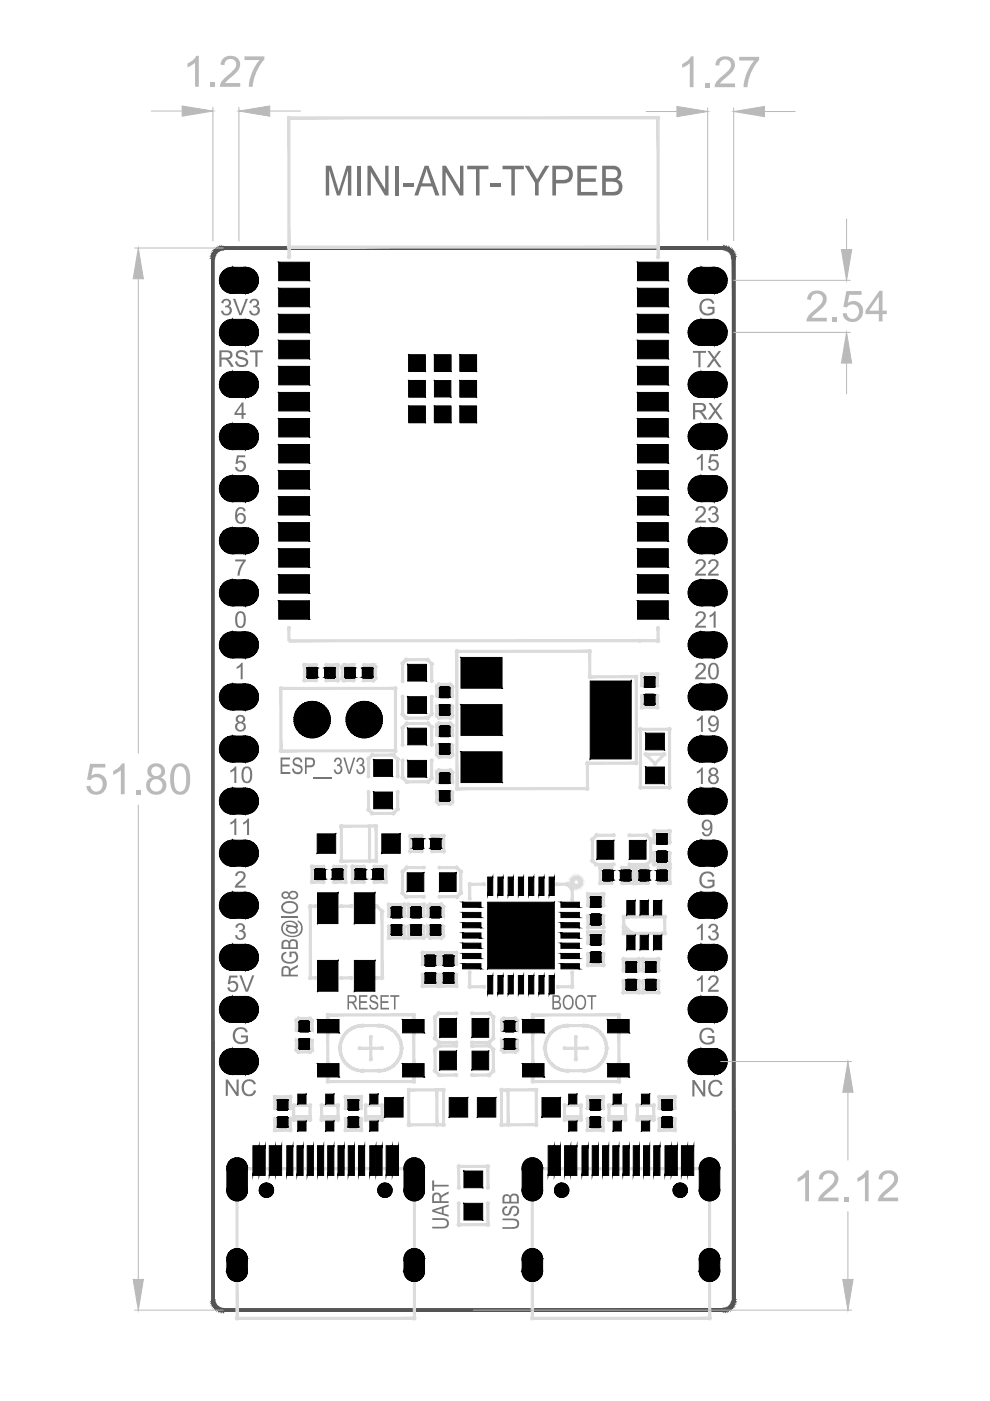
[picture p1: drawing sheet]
<svg xmlns="http://www.w3.org/2000/svg" width="210mm" height="297mm" viewBox="0 0 210 297" stroke-linecap="round" stroke-linejoin="round" font-family="sans-serif">
<!-- layer: BOARD_OUTLINE -->
<g fill="#545454" stroke="#545454" stroke-width=".21">
<path d="M47.3 52.6l.3 .1z"/>
<path d="M45.1 54.8h.3z"/>
<path d="M47.3 277.8h.3z"/>
<path d="M153.4 277.8h.3z"/>
<path d="M155.6 54.8h.2z"/>
<path d="M153.4 52.6l.2 .1z"/>
<path d="M47 52.3h.3v.6zM47 52.3l.1 .6h.2zM46.7 52.4l.3-.1 .1 .6zM46.7 52.4l.1 .5h.3zM46.4 52.5l.3-.1 .1 .5zM46.4 52.5l.2 .5 .2-.1zM46.1 52.6l.3-.1 .2 .5zM46.1 52.6l.3 .5 .2-.1zM45.8 52.8l.3-.2 .3 .5zM45.8 52.8l.4 .5 .2-.2zM45.6 53l.2-.2 .4 .5zM45.6 53l.4 .4 .2-.1zM45.6 53l.4 .4-.6-.1zM45.4 53.3l.4 .3 .2-.2zM45.4 53.3l.4 .3-.6-.1zM45.2 53.5l.5 .3 .1-.2zM45.2 53.5l.5 .3h-.7zM45 53.8l.6 .2 .1-.2zM45 53.8l.6 .2-.6 .1zM45 54.1l.5 .2 .1-.3zM45 54.1l.5 .2-.6 .1zM44.9 54.4l.5 .1 .1-.2zM44.9 54.4l.5 .1-.5 .3zM44.9 54.8h.5v-.3z"/>
<path d="M47.3 52.6l.3-.1zM47.3 52.6l.2-.2zM47.4 52.3l-.1 .3 .2-.2z"/>
<path d="M47.3 52.3v.3zM47.2 52.3l.1 .3zM47.1 52.4l.2 .2z"/>
<path d="M47.1 52.4v.1l.2 .1zM47.1 52.5l.2 .1zM47 52.6h.3z"/>
<path d="M47.1 52.7l.2-.1zM47.1 52.8l.2-.2zM47.3 52.6l-.1 .2z"/>
<path d="M47.3 52.6l.1 .2zM47.3 52.6l.2 .2h-.1zM47.3 52.6l.2 .2z"/>
<path d="M45.1 54.8l.3-.1zM45.3 54.6l-.2 .2zM45.3 54.5l-.2 .3z"/>
<path d="M45.1 54.5v.3zM45 54.5l.1 .3zM44.9 54.6l.2 .2-.1-.3z"/>
<path d="M44.9 54.6l.2 .2zM44.9 54.7l.2 .1zM44.9 54.8h.2z"/>
<path d="M44.9 54.9v.1l.2-.2zM44.9 55l.2-.2zM45.1 54.8l-.1 .2z"/>
<path d="M45.1 54.8l.2 .2zM45.1 54.8l.2 .2zM45.1 54.8l.2 .2 .1-.1z"/>
<path d="M44.9 54.8l.5 220.8v-220.8zM44.9 54.8l.5 220.8h-.5z"/>
<path d="M45.1 54.8l.3-.1zM45.3 54.6l-.2 .2zM45.3 54.5l-.2 .3z"/>
<path d="M45.1 54.5v.3zM45 54.5l.1 .3zM44.9 54.6l.2 .2-.1-.3z"/>
<path d="M44.9 54.6l.2 .2zM44.9 54.7l.2 .1zM44.9 54.8h.2z"/>
<path d="M44.9 54.9v.1l.2-.2zM44.9 55l.2-.2zM45.1 54.8l-.1 .2z"/>
<path d="M45.1 54.8l.2 .2zM45.1 54.8l.2 .2zM45.1 54.8l.2 .2 .1-.1z"/>
<path d="M44.9 275.6h.5l-.5 .3zM44.9 275.9h.5v-.3zM44.9 275.9h.5l-.4 .3zM45 276.2l.5-.1-.1-.2zM45 276.2l.5-.1-.5 .4zM45.5 276.1l-.5 .4 .6-.2zM45 276.5l.6-.2-.4 .5zM45.6 276.3l-.4 .5 .5-.2zM45.2 276.8l.5-.2-.3 .5zM45.7 276.6l-.3 .5 .4-.3zM45.4 277.1l.4-.3-.2 .5zM45.8 276.8l-.2 .5 .4-.4zM45.6 277.3l.4-.4-.2 .6zM46 276.9l-.2 .6 .4-.4zM46.2 277.1l-.1 .6-.3-.2zM46.2 277.1l-.1 .6 .3-.4zM46.4 277.3v.6l-.3-.2zM46.4 277.3v.6l.2-.5zM46.6 277.4l.1 .6-.3-.1zM46.6 277.4l.1 .6 .1-.6zM46.8 277.4l.2 .6h-.3zM46.8 277.4l.2 .6 .1-.5zM47.1 277.5l.2 .6-.3-.1zM47.1 277.5l.2 .6v-.6z"/>
<path d="M47.3 277.8h.3zM47.3 277.8l.2-.2zM47.4 277.5l-.1 .3 .2-.2z"/>
<path d="M47.3 277.5v.3zM47.2 277.5l.1 .3zM47.1 277.6l.2 .2z"/>
<path d="M47.1 277.6v.1l.2 .1zM47.1 277.7l.2 .1zM47 277.8h.3z"/>
<path d="M47.1 277.9l.2-.1zM47.3 277.8l-.1 .2zM47.3 277.8l-.1 .2z"/>
<path d="M47.3 277.8l.1 .2zM47.3 277.8l.2 .2h-.1zM47.3 277.8l.2 .2z"/>
<path d="M47.3 277.5v.6l106.1-.6zM47.3 278.1l106.1-.6v.6z"/>
<path d="M47.3 277.8h.3zM47.3 277.8l.2-.2zM47.4 277.5l-.1 .3 .2-.2z"/>
<path d="M47.3 277.5v.3zM47.2 277.5l.1 .3zM47.1 277.6l.2 .2z"/>
<path d="M47.1 277.6v.1l.2 .1zM47.1 277.7l.2 .1zM47 277.8h.3z"/>
<path d="M47.1 277.9l.2-.1zM47.3 277.8l-.1 .2zM47.3 277.8l-.1 .2z"/>
<path d="M47.3 277.8l.1 .2zM47.3 277.8l.2 .2h-.1zM47.3 277.8l.2 .2z"/>
<path d="M153.4 277.8h.3zM153.4 277.8l.2-.2zM153.5 277.5l-.1 .3 .2-.2z"/>
<path d="M153.4 277.5v.3zM153.3 277.5l.1 .3zM153.2 277.6l.2 .2z"/>
<path d="M153.2 277.6l-.1 .1 .3 .1zM153.1 277.7l.3 .1zM153.1 277.8h.3z"/>
<path d="M153.1 277.9l.3-.1zM153.2 278l.2-.2zM153.4 277.8l-.1 .2z"/>
<path d="M153.4 277.8v.3zM153.4 277.8l.2 .2h-.1zM153.4 277.8l.2 .2z"/>
<path d="M153.4 277.5l.3 .5-.3 .1zM153.4 277.5l.3 .5-.1-.5zM153.6 277.5l.4 .5h-.3zM153.6 277.5l.4 .5-.1-.6zM153.9 277.4l.4 .5-.3 .1zM153.9 277.4l.4 .5-.2-.5zM154.1 277.4l.5 .3-.3 .2zM154.1 277.4l.5 .3-.3-.4zM154.3 277.3l.6 .2-.3 .2zM154.3 277.3l.6 .2-.4-.4zM154.5 277.1l.6 .2-.2 .2zM154.5 277.1l.6 .2-.4-.4zM154.7 276.9l.6 .2-.2 .2zM154.9 276.8l-.2 .1 .6 .2zM154.9 276.8h.6l-.2 .3zM155 276.6l-.1 .2h.6zM155 276.6l.7-.1-.2 .3zM155.1 276.3l-.1 .3 .7-.1zM155.1 276.3l.7-.1-.1 .3zM155.2 276.1l-.1 .2 .7-.1zM155.2 276.1l.6-.2v.3zM155.3 275.9l-.1 .2 .6-.2zM155.3 275.9l.5-.3v.3zM155.3 275.6v.3l.5-.3z"/>
<path d="M153.4 277.8h.3zM153.4 277.8l.2-.2zM153.5 277.5l-.1 .3 .2-.2z"/>
<path d="M153.4 277.5v.3zM153.3 277.5l.1 .3zM153.2 277.6l.2 .2z"/>
<path d="M153.2 277.6l-.1 .1 .3 .1zM153.1 277.7l.3 .1zM153.1 277.8h.3z"/>
<path d="M153.1 277.9l.3-.1zM153.2 278l.2-.2zM153.4 277.8l-.1 .2z"/>
<path d="M153.4 277.8v.3zM153.4 277.8l.2 .2h-.1zM153.4 277.8l.2 .2z"/>
<path d="M155.3 54.8v220.8h.5zM155.3 54.8h.5v220.8z"/>
<path d="M155.6 54.8h.2zM155.6 54.8l.2-.1zM155.7 54.5l-.1 .3 .2-.2z"/>
<path d="M155.6 54.5v.3zM155.5 54.5l.1 .3zM155.4 54.6l.2 .2-.1-.3z"/>
<path d="M155.4 54.6l.2 .2zM155.3 54.7l.3 .1zM155.3 54.8h.3z"/>
<path d="M155.3 54.9l.1 .1 .2-.2zM155.6 54.8l-.2 .2zM155.6 54.8v.2z"/>
<path d="M155.6 54.8l.1 .2zM155.6 54.8l.2 .2zM155.6 54.8l.2 .2v-.1z"/>
<path d="M155.3 54.8l.5-.4v.4zM155.3 54.5v.3l.5-.4zM155.3 54.5l.5-.4v.3zM155.2 54.3l.1 .2 .5-.4zM155.7 53.8l.1 .3-.6 .2zM155.1 54l.1 .3 .5-.5zM155.5 53.5l.2 .3-.6 .2zM155 53.8l.1 .2 .4-.5zM155.3 53.3l.2 .2-.5 .3zM154.9 53.6l.1 .2 .3-.5zM155.1 53l.2 .3-.4 .3zM155.1 53l-.4 .4 .2 .2zM154.9 52.8l.2 .2-.4 .4zM154.9 52.8l-.4 .5 .2 .1zM154.6 52.6l.3 .2-.4 .5zM154.6 52.6l-.3 .5 .2 .2zM154.3 52.5l.3 .1-.3 .5zM154.3 52.5l-.2 .5 .2 .1zM154 52.4l.3 .1-.2 .5zM154 52.4l-.1 .5 .2 .1zM153.7 52.3l.3 .1-.1 .5zM153.7 52.3l-.1 .6h.3zM153.4 52.3h.3l-.1 .6zM153.4 52.3v.6h.2z"/>
<path d="M155.6 54.8h.2zM155.6 54.8l.2-.1zM155.7 54.5l-.1 .3 .2-.2z"/>
<path d="M155.6 54.5v.3zM155.5 54.5l.1 .3zM155.4 54.6l.2 .2-.1-.3z"/>
<path d="M155.4 54.6l.2 .2zM155.3 54.7l.3 .1zM155.3 54.8h.3z"/>
<path d="M155.3 54.9l.1 .1 .2-.2zM155.6 54.8l-.2 .2zM155.6 54.8v.2z"/>
<path d="M155.6 54.8l.1 .2zM155.6 54.8l.2 .2zM155.6 54.8l.2 .2v-.1z"/>
<path d="M153.4 52.6l.2-.1zM153.4 52.6l.2-.2zM153.5 52.3l-.1 .3 .2-.2z"/>
<path d="M153.4 52.3v.3zM153.3 52.3l.1 .3zM153.2 52.4l.2 .2z"/>
<path d="M153.2 52.4l-.1 .1 .3 .1zM153.1 52.5l.3 .1zM153.1 52.6h.3z"/>
<path d="M153.1 52.7l.3-.1zM153.2 52.8l.2-.2zM153.4 52.6l-.1 .2z"/>
<path d="M153.4 52.6v.3zM153.4 52.6l.2 .2h-.1zM153.4 52.6l.2 .2z"/>
<path d="M47.3 52.9h106.1v-.6zM47.3 52.3h106.1l-106.1 .6z"/>
<path d="M153.4 52.6l.2-.1zM153.4 52.6l.2-.2zM153.5 52.3l-.1 .3 .2-.2z"/>
<path d="M153.4 52.3v.3zM153.3 52.3l.1 .3zM153.2 52.4l.2 .2z"/>
<path d="M153.2 52.4l-.1 .1 .3 .1zM153.1 52.5l.3 .1zM153.1 52.6h.3z"/>
<path d="M153.1 52.7l.3-.1zM153.2 52.8l.2-.2zM153.4 52.6l-.1 .2z"/>
<path d="M153.4 52.6v.3zM153.4 52.6l.2 .2h-.1zM153.4 52.6l.2 .2z"/>
<path d="M47.3 52.6l.3-.1zM47.3 52.6l.2-.2zM47.4 52.3l-.1 .3 .2-.2z"/>
<path d="M47.3 52.3v.3zM47.2 52.3l.1 .3zM47.1 52.4l.2 .2z"/>
<path d="M47.1 52.4v.1l.2 .1zM47.1 52.5l.2 .1zM47 52.6h.3z"/>
<path d="M47.1 52.7l.2-.1zM47.1 52.8l.2-.2zM47.3 52.6l-.1 .2z"/>
<path d="M47.3 52.6l.1 .2zM47.3 52.6l.2 .2h-.1zM47.3 52.6l.2 .2z"/>
<path d="M47 52.3h.3v.6zM47 52.3l.1 .6h.2zM46.7 52.4l.3-.1 .1 .6zM46.7 52.4l.1 .5h.3zM46.4 52.5l.3-.1 .1 .5zM46.4 52.5l.2 .5 .2-.1zM46.1 52.6l.3-.1 .2 .5zM46.1 52.6l.3 .5 .2-.1zM45.8 52.8l.3-.2 .3 .5zM45.8 52.8l.4 .5 .2-.2zM45.6 53l.2-.2 .4 .5zM45.6 53l.4 .4 .2-.1zM45.6 53l.4 .4-.6-.1zM45.4 53.3l.4 .3 .2-.2zM45.4 53.3l.4 .3-.6-.1zM45.2 53.5l.5 .3 .1-.2zM45.2 53.5l.5 .3h-.7zM45 53.8l.6 .2 .1-.2zM45 53.8l.6 .2-.6 .1zM45 54.1l.5 .2 .1-.3zM45 54.1l.5 .2-.6 .1zM44.9 54.4l.5 .1 .1-.2zM44.9 54.4l.5 .1-.5 .3zM44.9 54.8h.5v-.3z"/>
<path d="M47.3 52.6l.3-.1zM47.3 52.6l.2-.2zM47.4 52.3l-.1 .3 .2-.2z"/>
<path d="M47.3 52.3v.3zM47.2 52.3l.1 .3zM47.1 52.4l.2 .2z"/>
<path d="M47.1 52.4v.1l.2 .1zM47.1 52.5l.2 .1zM47 52.6h.3z"/>
<path d="M47.1 52.7l.2-.1zM47.1 52.8l.2-.2zM47.3 52.6l-.1 .2z"/>
<path d="M47.3 52.6l.1 .2zM47.3 52.6l.2 .2h-.1zM47.3 52.6l.2 .2z"/>
<path d="M45.1 54.8l.3-.1zM45.3 54.6l-.2 .2zM45.3 54.5l-.2 .3z"/>
<path d="M45.1 54.5v.3zM45 54.5l.1 .3zM44.9 54.6l.2 .2-.1-.3z"/>
<path d="M44.9 54.6l.2 .2zM44.9 54.7l.2 .1zM44.9 54.8h.2z"/>
<path d="M44.9 54.9v.1l.2-.2zM44.9 55l.2-.2zM45.1 54.8l-.1 .2z"/>
<path d="M45.1 54.8l.2 .2zM45.1 54.8l.2 .2zM45.1 54.8l.2 .2 .1-.1z"/>
<path d="M45.1 54.8h.3zM45.1 54.8l.3-.1zM45.3 54.6l-.2 .2z"/>
<path d="M45.3 54.5l-.2 .3zM45.1 54.5v.3zM45 54.5l.1 .3z"/>
<path d="M44.9 54.6l.2 .2-.1-.3zM44.9 54.6l.2 .2zM44.9 54.7l.2 .1z"/>
<path d="M44.9 54.8h.2zM44.9 54.9l.2-.1-.2 .2zM45.1 54.8l-.2 .2z"/>
<path d="M45.1 54.8l-.1 .2zM45.1 54.8l.2 .2zM45.1 54.8l.2 .2z"/>
<path d="M45.1 54.8l.2 .2 .1-.1zM45.1 54.8h.3z"/>
<path d="M44.9 275.6h.5l-.5 .3zM44.9 275.9h.5v-.3zM44.9 275.9h.5l-.4 .3zM45 276.2l.5-.1-.1-.2zM45 276.2l.5-.1-.5 .4zM45.5 276.1l-.5 .4 .6-.2zM45 276.5l.6-.2-.4 .5zM45.6 276.3l-.4 .5 .5-.2zM45.2 276.8l.5-.2-.3 .5zM45.7 276.6l-.3 .5 .4-.3zM45.4 277.1l.4-.3-.2 .5zM45.8 276.8l-.2 .5 .4-.4zM45.6 277.3l.4-.4-.2 .6zM46 276.9l-.2 .6 .4-.4zM46.2 277.1l-.1 .6-.3-.2zM46.2 277.1l-.1 .6 .3-.4zM46.4 277.3v.6l-.3-.2zM46.4 277.3v.6l.2-.5zM46.6 277.4l.1 .6-.3-.1zM46.6 277.4l.1 .6 .1-.6zM46.8 277.4l.2 .6h-.3zM46.8 277.4l.2 .6 .1-.5zM47.1 277.5l.2 .6-.3-.1zM47.1 277.5l.2 .6v-.6z"/>
<path d="M47.3 277.8h.3zM47.3 277.8l.2-.2zM47.4 277.5l-.1 .3 .2-.2z"/>
<path d="M47.3 277.5v.3zM47.2 277.5l.1 .3zM47.1 277.6l.2 .2z"/>
<path d="M47.1 277.6v.1l.2 .1zM47.1 277.7l.2 .1zM47 277.8h.3z"/>
<path d="M47.1 277.9l.2-.1zM47.3 277.8l-.1 .2zM47.3 277.8l-.1 .2z"/>
<path d="M47.3 277.8l.1 .2zM47.3 277.8l.2 .2h-.1zM47.3 277.8l.2 .2z"/>
<path d="M47.3 277.5v.6l106.1-.6zM47.3 278.1l106.1-.6v.6z"/>
<path d="M47.3 277.8h.3zM47.3 277.8l.2-.2zM47.4 277.5l-.1 .3 .2-.2z"/>
<path d="M47.3 277.5v.3zM47.2 277.5l.1 .3zM47.1 277.6l.2 .2z"/>
<path d="M47.1 277.6v.1l.2 .1zM47.1 277.7l.2 .1zM47 277.8h.3z"/>
<path d="M47.1 277.9l.2-.1zM47.3 277.8l-.1 .2zM47.3 277.8l-.1 .2z"/>
<path d="M47.3 277.8l.1 .2zM47.3 277.8l.2 .2h-.1zM47.3 277.8l.2 .2z"/>
<path d="M153.4 277.8h.3zM153.4 277.8l.2-.2zM153.5 277.5l-.1 .3 .2-.2z"/>
<path d="M153.4 277.5v.3zM153.3 277.5l.1 .3zM153.2 277.6l.2 .2z"/>
<path d="M153.2 277.6l-.1 .1 .3 .1zM153.1 277.7l.3 .1zM153.1 277.8h.3z"/>
<path d="M153.1 277.9l.3-.1zM153.2 278l.2-.2zM153.4 277.8l-.1 .2z"/>
<path d="M153.4 277.8v.3zM153.4 277.8l.2 .2h-.1zM153.4 277.8l.2 .2z"/>
<path d="M153.4 277.5l.3 .5-.3 .1zM153.4 277.5l.3 .5-.1-.5zM153.6 277.5l.4 .5h-.3zM153.6 277.5l.4 .5-.1-.6zM153.9 277.4l.4 .5-.3 .1zM153.9 277.4l.4 .5-.2-.5zM154.1 277.4l.5 .3-.3 .2zM154.1 277.4l.5 .3-.3-.4zM154.3 277.3l.6 .2-.3 .2zM154.3 277.3l.6 .2-.4-.4zM154.5 277.1l.6 .2-.2 .2zM154.5 277.1l.6 .2-.4-.4zM154.7 276.9l.6 .2-.2 .2zM154.9 276.8l-.2 .1 .6 .2zM154.9 276.8h.6l-.2 .3zM155 276.6l-.1 .2h.6zM155 276.6l.7-.1-.2 .3zM155.1 276.3l-.1 .3 .7-.1zM155.1 276.3l.7-.1-.1 .3zM155.2 276.1l-.1 .2 .7-.1zM155.2 276.1l.6-.2v.3zM155.3 275.9l-.1 .2 .6-.2zM155.3 275.9l.5-.3v.3zM155.3 275.6v.3l.5-.3z"/>
<path d="M153.4 277.8h.3zM153.4 277.8l.2-.2zM153.5 277.5l-.1 .3 .2-.2z"/>
<path d="M153.4 277.5v.3zM153.3 277.5l.1 .3zM153.2 277.6l.2 .2z"/>
<path d="M153.2 277.6l-.1 .1 .3 .1zM153.1 277.7l.3 .1zM153.1 277.8h.3z"/>
<path d="M153.1 277.9l.3-.1zM153.2 278l.2-.2zM153.4 277.8l-.1 .2z"/>
<path d="M153.4 277.8v.3zM153.4 277.8l.2 .2h-.1zM153.4 277.8l.2 .2z"/>
<path d="M155.3 54.8v220.8h.5zM155.3 54.8h.5v220.8z"/>
<path d="M155.6 54.8h.2zM155.6 54.8l.2-.1zM155.7 54.5l-.1 .3 .2-.2z"/>
<path d="M155.6 54.5v.3zM155.5 54.5l.1 .3zM155.4 54.6l.2 .2-.1-.3z"/>
<path d="M155.4 54.6l.2 .2zM155.3 54.7l.3 .1zM155.3 54.8h.3z"/>
<path d="M155.3 54.9l.1 .1 .2-.2zM155.6 54.8l-.2 .2zM155.6 54.8v.2z"/>
<path d="M155.6 54.8l.1 .2zM155.6 54.8l.2 .2zM155.6 54.8l.2 .2v-.1z"/>
<path d="M155.3 54.8l.5-.4v.4zM155.3 54.5v.3l.5-.4zM155.3 54.5l.5-.4v.3zM155.2 54.3l.1 .2 .5-.4zM155.7 53.8l.1 .3-.6 .2zM155.1 54l.1 .3 .5-.5zM155.5 53.5l.2 .3-.6 .2zM155 53.8l.1 .2 .4-.5zM155.3 53.3l.2 .2-.5 .3zM154.9 53.6l.1 .2 .3-.5zM155.1 53l.2 .3-.4 .3zM155.1 53l-.4 .4 .2 .2zM154.9 52.8l.2 .2-.4 .4zM154.9 52.8l-.4 .5 .2 .1zM154.6 52.6l.3 .2-.4 .5zM154.6 52.6l-.3 .5 .2 .2zM154.3 52.5l.3 .1-.3 .5zM154.3 52.5l-.2 .5 .2 .1zM154 52.4l.3 .1-.2 .5zM154 52.4l-.1 .5 .2 .1zM153.7 52.3l.3 .1-.1 .5zM153.7 52.3l-.1 .6h.3zM153.4 52.3h.3l-.1 .6zM153.4 52.3v.6h.2z"/>
<path d="M155.6 54.8h.2zM155.6 54.8l.2-.1zM155.7 54.5l-.1 .3 .2-.2z"/>
<path d="M155.6 54.5v.3zM155.5 54.5l.1 .3zM155.4 54.6l.2 .2-.1-.3z"/>
<path d="M155.4 54.6l.2 .2zM155.3 54.7l.3 .1zM155.3 54.8h.3z"/>
<path d="M155.3 54.9l.1 .1 .2-.2zM155.6 54.8l-.2 .2zM155.6 54.8v.2z"/>
<path d="M155.6 54.8l.1 .2zM155.6 54.8l.2 .2zM155.6 54.8l.2 .2v-.1z"/>
<path d="M153.4 52.6l.2-.1zM153.4 52.6l.2-.2zM153.5 52.3l-.1 .3 .2-.2z"/>
<path d="M153.4 52.3v.3zM153.3 52.3l.1 .3zM153.2 52.4l.2 .2z"/>
<path d="M153.2 52.4l-.1 .1 .3 .1zM153.1 52.5l.3 .1zM153.1 52.6h.3z"/>
<path d="M153.1 52.7l.3-.1zM153.2 52.8l.2-.2zM153.4 52.6l-.1 .2z"/>
<path d="M153.4 52.6v.3zM153.4 52.6l.2 .2h-.1zM153.4 52.6l.2 .2z"/>
<path d="M47.3 52.9h106.1v-.6zM47.3 52.3h106.1l-106.1 .6z"/>
<path d="M153.4 52.6l.2-.1zM153.4 52.6l.2-.2zM153.5 52.3l-.1 .3 .2-.2z"/>
<path d="M153.4 52.3v.3zM153.3 52.3l.1 .3zM153.2 52.4l.2 .2z"/>
<path d="M153.2 52.4l-.1 .1 .3 .1zM153.1 52.5l.3 .1zM153.1 52.6h.3z"/>
<path d="M153.1 52.7l.3-.1zM153.2 52.8l.2-.2zM153.4 52.6l-.1 .2z"/>
<path d="M153.4 52.6v.3zM153.4 52.6l.2 .2h-.1zM153.4 52.6l.2 .2z"/>
<path d="M47.3 52.6l.3-.1zM47.3 52.6l.2-.2zM47.4 52.3l-.1 .3 .2-.2z"/>
<path d="M47.3 52.3v.3zM47.2 52.3l.1 .3zM47.1 52.4l.2 .2z"/>
<path d="M47.1 52.4v.1l.2 .1zM47.1 52.5l.2 .1zM47 52.6h.3z"/>
<path d="M47.1 52.7l.2-.1zM47.1 52.8l.2-.2zM47.3 52.6l-.1 .2z"/>
<path d="M47.3 52.6l.1 .2zM47.3 52.6l.2 .2h-.1zM47.3 52.6l.2 .2z"/>
</g>
<!-- layer: LAYNR5 -->
<g fill="#767676">
<path d="M47.9 228.9h.4l1.9 2.7v-2.7h.4v3.5h-.5l-1.8-2.8v2.8h-.4z"/>
<path d="M51.6 229.4l.6-.5 .5-.1 .7 .1 .6 .4 .2 .5-.4 .1-.5-.6-.5-.1-.5 .1-.4 .5-.2 .7 .2 1 .6 .5 .9-.1 .4-.8 .5 .2-.4 .8-.5 .2-.6 .1-.6-.1-.5-.4-.5-1.2 .1-.8z"/>
<path d="M47.2 63.6l.5-.2h.5l.4 .2 .3 .3v.7l-.4 .3 .5 .4 .1 .7-.2 .5-.4 .3h-1l-.5-.5-.1-.4h.4l.3 .5 .5 .1 .4-.1 .2-.5-.3-.7h-.7l.1-.4h.4l.3-.3v-.6l-.7-.2-.3 .2-.2 .4-.4-.1z"/>
<path d="M49.4 63.4h.5l1.1 3.1 1.1-3.1h.5l-1.4 3.4h-.5z"/>
<path d="M53.1 63.7l.5-.3h.5l.4 .1 .4 .4v.6l-.5 .4 .5 .3 .2 .8-.2 .5-.5 .3h-.9l-.6-.5-.1-.4h.5l.2 .5 .5 .1 .4-.1 .2-.5v-.4l-.2-.3h-.7v-.4l.5-.1 .2-.2v-.5l-.2-.3h-.4l-.3 .1-.2 .5-.4-.1z"/>
<path d="M124.5 211h1.9v.3h-.8v2.7h-.3v-2.7h-.8z"/>
<path d="M49.8 218.3l.4-.3 .7-.2h.8l.4 .3 .4 .7-.4 .1-.2-.4-.5-.3-.8 .1-.7 .6-.1 1 .5 .8 1 .2 .8-.3v-.6h-1v-.5h1.5v1.3l-1.3 .6-.8-.1-.5-.3-.5-.6-.2-.7 .1-.7z"/>
<path d="M48.6 206.8h1.8v.5h-1.4l-.2 .9 .4-.2h.6l.5 .3 .2 .4v.6l-.2 .5-.6 .5-.9-.1-.6-.6v-.2l.5-.1 .2 .5 .6 .2 .4-.3 .2-.5-.1-.5-.4-.3h-.5l-.4 .3-.4-.1z"/>
<path d="M50.7 206.8h.5l1.1 3.1 1.2-3.1h.4l-1.3 3.5h-.5z"/>
<path d="M50.2 196l.4-.2 .5-.1 .5 .2 .3 .4v.7l-.4 .3 .5 .3 .1 .8-.2 .5-.5 .3h-.9l-.6-.6-.1-.3h.5l.2 .5 .6 .1 .4-.2 .2-.5-.3-.6h-.7v-.4l.5-.1 .3-.2v-.5l-.3-.3h-.4l-.3 .2-.2 .4-.4-.1z"/>
<path d="M50.2 185l.4-.2 .6-.1 .5 .2 .3 .3 .1 .6-.3 .5-1.4 1.5h1.7v.4h-2.3l.3-.7 1.2-1.1 .3-.6-.1-.5-.4-.3-.6 .2-.2 .5h-.4z"/>
<path d="M148.8 63.7l1-.4 .7 .1 .5 .2 .4 .7-.4 .1-.3-.5-.5-.2-1 .2-.4 .6v.9l.2 .6 .3 .3 1 .2 .8-.4v-.6h-1.1v-.4h1.5v1.2l-.7 .4-.7 .2-.7-.1-.6-.3-.3-.5-.2-.7 .1-.9z"/>
<path d="M146.8 229h.5l1.8 2.7v-2.7h.4v3.5h-.4l-1.9-2.8v2.8h-.4z"/>
<path d="M150.6 229.4l.5-.4 .7-.1 .6 .1 .5 .4 .3 .5-.5 .1-.5-.6h-.9l-.4 .4-.3 .7 .2 1 .6 .6h.8l.3-.3 .3-.6 .4 .2-.5 .8-.5 .3h-.6l-.5-.1-.5-.3-.4-1.2 .1-.9z"/>
<path d="M148.8 218.3l.4-.3 .7-.1 .8 .1 .3 .2 .4 .7-.4 .1-.3-.5-.5-.2-1 .2-.4 .6v.9l.4 .8 1 .3 .9-.4v-.6h-1.1v-.4h1.5v1.2l-.7 .5-.6 .1-.8-.1-.6-.4-.3-.4-.2-.7 .1-.9z"/>
<path d="M147.8 207.7l.6-.4 .4-.5h.2v3.5h-.4v-2.8l-.8 .6z"/>
<path d="M150.4 207.1l.5-.3h.6l.5 .2 .2 .3 .2 .5-.3 .6-1.4 1.5h1.7v.4h-2.3l.3-.7 1.3-1.3 .2-.5-.1-.4-.5-.3-.6 .3-.1 .4h-.5z"/>
<path d="M147.8 196.7l.6-.4 .4-.5h.2v3.5h-.4v-2.7l-.8 .5z"/>
<path d="M150.4 196.2l.5-.3h.6l.4 .2 .3 .4v.6l-.4 .4 .4 .3 .2 .7-.2 .5-.5 .3-.6 .1-.5-.2-.3-.3-.2-.5h.5l.2 .5 .4 .2 .6-.4 .2-.3-.2-.5-.3-.2h-.5v-.4l.7-.3 .1-.5-.3-.2-.4-.1-.4 .2-.1 .4h-.4z"/>
<path d="M148.8 185.2l.5-.3 .6-.1h.6l.5 .3 .4 .7-.4 .1-.3-.5-.5-.2-1 .2-.4 .6v.9l.4 .8 1.1 .2 .8-.3v-.7h-1.1v-.4h1.5v1.3l-.7 .4-.7 .2-.7-.1-.6-.4-.3-.4-.2-.8 .1-.8z"/>
<path d="M147.8 163.6l.6-.4 .4-.5h.2v3.5h-.4v-2.7l-.8 .5z"/>
<path d="M147.8 152.5l.6-.3 .4-.5h.2v3.5h-.4v-2.7l-.8 .5z"/>
<path d="M147.7 140.9l.4-.3 .6-.1 .4 .1 .4 .4 .2 .6-.2 .5-1.5 1.5h1.7v.4h-2.3l.3-.7 1.2-1.2 .3-.6-.1-.4-.5-.2-.5 .2-.2 .5-.5-.1z"/>
<path d="M147.7 130l.4-.3 .6-.1 .4 .1 .4 .4 .2 .6-.2 .4-1.5 1.6h1.7v.4h-2.3l.3-.8 1.2-1.1 .3-.6-.1-.5-.5-.2-.5 .2-.2 .6-.5-.1z"/>
<path d="M150.4 130.5l.6-.4 .5-.5h.2v3.5h-.4v-2.7l-.9 .5z"/>
<path d="M147.7 118.9l.5-.3h.5l.8 .4 .2 .6-.2 .5-1.5 1.5h1.7v.4h-2.3l.3-.7 1.3-1.2 .2-.5-.1-.5-.4-.2-.6 .2-.2 .5h-.5z"/>
<path d="M150.5 118.8l.9-.2 .6 .1 .2 .3 .2 .6-.3 .6-1.4 1.4h1.7v.4h-2.3l.3-.7 1.3-1.2 .2-.4-.1-.5-.4-.3-.6 .1-.2 .6h-.5z"/>
<path d="M147.7 107.6l.9-.3 .5 .1 .4 .3 .2 .6-.2 .5-1.5 1.6h1.7v.4h-2.3l.2-.6 1.3-1.3 .3-.6-.1-.4-.4-.3-.6 .2-.2 .5h-.5z"/>
<path d="M150.4 107.7l.5-.4h.5l.5 .2 .3 .4v.6l-.4 .4 .4 .3 .2 .8-.2 .4-.4 .3-.9 .1-.7-.6-.1-.3 .5-.1 .3 .6 .6 .1 .3-.3 .2-.4-.3-.6-.7-.1v-.3l.7-.3v-.6l-.6-.2-.4 .2-.1 .4-.4-.1z"/>
<path d="M147.8 97.1l.6-.4 .4-.5h.2v3.5h-.4v-2.7l-.8 .5z"/>
<path d="M150.5 96.3h1.8v.4h-1.4l-.2 1 .4-.2h.5l.7 .6v1l-.6 .6h-.9l-.6-.6-.1-.3h.5l.2 .5 .5 .2 .4-.3 .3-.4-.1-.5-.4-.4h-.6l-.3 .2h-.4z"/>
<path d="M150.2 85.4h.6l.9 1.4 1-1.4h.5l-1.3 1.7 1.4 1.8h-.6l-1-1.4-1.1 1.4h-.5l1.3-1.8z"/>
<path d="M146.9 74.4h2.8v.4h-1.2v3.1h-.4v-3.1h-1.2z"/>
<path d="M150 74.4h.5l.9 1.3 1-1.3h.5l-1.2 1.6 1.3 1.9h-.6l-1-1.5-1 1.5h-.6l1.3-1.8z"/>
<path d="M76.1 211h1.8v.3h-1.4v1h1.3v.3h-1.3v1.1h1.4v.3h-1.8z"/>
<path d="M78.6 211.2l.8-.3 .4 .2 .3 .4v.3l-.3 .1-.1-.4-.4-.2h-.4l-.2 .4 .1 .4 1 .3 .4 .4-.1 .8-.4 .4h-.9l-.4-.5-.1-.4 .3-.1 .1 .5 .5 .2 .5-.1 .2-.4-.2-.4-.9-.3-.3-.3-.1-.6z"/>
<path d="M80.7 211h1.7v.3h-1.4v1h1.3v.3h-1.3v1.1h1.5v.3h-1.8z"/>
<path d="M82.7 211h2v.3h-.8v2.7h-.4v-2.7h-.8z"/>
<path d="M59.9 202.1l.7-.3 .2 .3-.5 .2-.2 .3-.1 .5 .3 .5 .6 .3h.8l.8-.3 .3-.4v-.5l-.4-.6h-.6v.8h-.4v-1.1h1.3l.4 .6 .1 .9-.4 .6-.6 .3-1 .1-.6-.1-.5-.3-.4-.5-.1-.7z"/>
<path d="M117.1 211l1.4 .1 .3 .5-.1 .6a.21 .21 0 0 0-.1 .3 .21 .21 0 0 0 .2 .1l.2 .7-.3 .5-.5 .2h-1.1zM117.5 211.3v1l.9-.2v-.6zM117.5 212.6v1.1l1-.2 .1-.4-.1-.4z"/>
<path d="M119.7 211.3l.4-.3 .5-.1 .5 .2 .4 .5 .1 .7v.8l-.3 .6-.5 .3h-.8l-.6-.7-.1-1.2zM120 211.4l-.3 .6v1l.4 .6 .5 .1 .6-.5v-1.2l-.4-.7h-.5z"/>
<path d="M122.3 211.3l.4-.3 .6-.1 .4 .2 .4 .5 .2 .7-.1 .8-.3 .6-.4 .3h-.9l-.5-.7-.1-1.2zM122.6 211.4l-.3 .6v1l.4 .6 .6 .1 .5-.5 .1-1.2-.5-.7h-.4z"/>
<path d="M149.1 174.1l.4-.3h.6l.5 .2 .3 .5 .2 .7-.2 1.2-.2 .6-.5 .3-.8-.1-.5-.5-.1-.3h.4l.4 .5h.6l.3-.4 .1-.6v-.3l-.3 .3-.6 .2-.7-.4-.2-.9zM149.2 175a.74 .74 0 0 0 1.4 0 .74 .74 0 0 0-1.4 0z"/>
<path d="M150.5 163l.4-.2 .6-.1 .4 .2 .3 .4v.6l-.4 .4 .5 .4 .1 .7-.2 .5-.5 .3h-1l-.5-.7v-.8l.6-.4-.4-.2-.1-.4zM150.7 163.6a.56 .56 0 0 0 1.1 0 .56 .56 0 0 0-1.1 0zM150.5 165.2a.75 .75 0 0 0 1.5 0 .75 .75 0 0 0-1.5 0z"/>
<path d="M150.4 152l.4-.3h.7l.5 .3 .3 .5 .1 .7-.1 1.1-.2 .5-.5 .4h-.8l-.6-.6v-.2l.4-.1 .3 .5h.5l.4-.3 .2-.7v-.3l-.4 .4-.6 .1-.7-.4-.2-.8zM150.5 152.9a.75 .75 0 0 0 1.5 0 .75 .75 0 0 0-1.5 0z"/>
<path d="M150.5 140.8l.5-.3h.5l.4 .2 .4 .6 .1 .8-.1 1.1-.3 .5-.4 .3h-.8l-.5-.7-.1-1.6zM150.9 141l-.3 .5v1.4l.2 .6 .6 .2 .5-.5v-1.6l-.4-.7z"/>
<path d="M146.9 85.4h1.9l.7 .3 .2 .6v.4l-.4 .4-.6 .2 .6 .5 .7 1.1h-.6l-.8-1.2-.5-.3h-.7v1.5h-.5zM147.4 85.8v1.2l1.4-.1 .4-.3v-.4l-.3-.3z"/>
<path d="M73.7 211h1.3l.4 .2 .2 .4v.5l-.3 .4-.4 .1 .9 1.4h-.4l-.6-1.1-.4-.2h-.4v1.3h-.3zM74 211.3v1h.9l.3-.1 .1-.4-.2-.4z"/>
<path d="M59.9 205.1l.4-.2 .5-.1 .4 .1 .3 .4a.17 .17 0 0 0 .1 .3 .17 .17 0 0 0 .2-.2l1.4-.8v.4l-1.4 .7-.2 .4v.6h1.6v.3h-3.5v-1.5zM60.2 205.3l-.1 .3v1.1h1.1l-.1-1.3-.4-.2z"/>
<path d="M59.8 199.6l.7-.3 .6 .1a.25 .25 0 0 0 .3 .1 .25 .25 0 0 0 .2-.2l.7-.2 .7 .4 .2 1.7h-3.5v-1.2zM60.3 199.7l-.2 .3v.9h1v-1.1l-.4-.2zM61.7 199.6l-.2 1.3h1.2l-.1-1.2-.3-.2z"/>
<path d="M60.1 195.7l.6-.4 .9-.1 .7 .2 .7 .4 .2 .7-.4 .2 .3 .4v.4l-.5 .4h-1l-.6-.3-.4-.4v-.4l.4-.4-.3-.1v-.3l1.7 .3a.25 .25 0 0 0 .4-.1 .25 .25 0 0 0-.3-.4l-.7-.3h-.9l-.6 .5-.3 .6 .1 .8 .6 .6 .9 .4 1.1-.1 .8-.5 .3-.8-.1-.8-.6-.8v-.3l.6 .4 .5 1.1-.3 1.2-.7 .7-1.3 .2-1.4-.4-.7-.7-.2-1zM61 196.7v.5l.6 .3 .7 .1 .5-.3-.1-.4-.6-.3-.7-.1z"/>
</g>
<path d="M59.7 194.4h3.5" fill="none" stroke="#767676" stroke-width=".37"/>
<g fill="#767676">
<path d="M106.5 258.3h2.3l.8 .2 .4 .5v.9l-.4 .4-.5 .2h-2.6v-.3l2.7-.1 .3-.2 .2-.3-.1-.5-.3-.3-2.8-.1z"/>
<path d="M106.7 256.1l.8-.4 .1 .4-.6 .2-.1 .4 .1 .5 .5 .2 .3-.3 .5-1.2 .4-.2h.6l.7 .5v.9l-.4 .6-.7 .2v-.4l.5-.2 .3-.5-.2-.6-.6-.2-.3 .3-.5 1.2-.3 .2h-.6l-.5-.3-.2-.4v-.4z"/>
<path d="M91.6 258.3h2.4l.7 .1 .4 .5v1l-.3 .3-.5 .2-2.7 .1v-.4l2.8-.1 .4-.5-.1-.5-.3-.3-2.8-.1z"/>
<path d="M91.6 250.3h.5v.9h3v.4h-3v.9h-.5z"/>
<path d="M48.8 174.4l.7-.4 .3-.5h.3v3.5h-.4v-2.7l-.9 .5z"/>
<path d="M51.5 174.4l.6-.4 .4-.5h.3v3.5h-.4v-2.7l-.9 .5z"/>
<path d="M48.8 163.4l1-.9h.3v3.5h-.4v-2.7l-.9 .5z"/>
<path d="M50.2 141.4l.6-.4 .4-.5h.3v3.5h-.5v-2.7l-.8 .5z"/>
<path d="M49.9 118.6h2.2v.3l-1 1.7-.3 1.4h-.4l.1-1 .5-1.2 .6-.8h-1.7z"/>
<path d="M50.3 96.5h1.7v.4h-1.4l-.2 1 .9-.2 .4 .1 .4 .5v1l-.4 .5-.3 .2-1-.1-.5-.6-.1-.3h.5l.3 .5 .5 .2 .4-.3 .2-.4-.1-.5-.3-.4-.5-.1-.5 .4-.4-.1z"/>
<path d="M50.2 74.6l.5-.3 .7-.1 .6 .2 .4 .3 .1 .6h-.4l-.2-.5-.5-.2-.8 .2-.2 .4 .2 .3 1.4 .4 .5 .4 .1 .6-.4 .7-.7 .2h-.5l-.5-.1-.4-.4-.2-.7h.4l.3 .6 .6 .2 .7-.1 .3-.4-.3-.5-1.3-.4-.4-.3-.2-.4z"/>
<path d="M53 74.3h2.7v.4h-1.1v3.1h-.5v-3.1h-1.1z"/>
<path d="M59.5 160.6h2v.4h-1.6v1.1h1.5v.4h-1.5v1.2h1.7v.4h-2.1z"/>
<path d="M62.3 160.9l.4-.3h.5l.5 .2 .3 .4 .1 .4h-.4l-.2-.5-.3-.1h-.5l-.3 .3 .1 .5 1.2 .5 .4 .4v.8l-.5 .6h-.9l-.7-.6-.1-.5 .4-.1 .2 .5 .4 .3 .6-.1 .3-.4-.2-.4-1-.5-.4-.3-.1-.6z"/>
<path d="M60 191.5l1-.4 1.3 .1 .8 .6v1l-.3 .5-.7 .3h-1.5l-.6-.4-.3-.4-.1-.6zM60.3 191.7l-.2 .4-.1 .4 .2 .4 .4 .3 1.4 .1 .5-.3 .3-.3-.1-.7-.5-.5-1.1-.1z"/>
<path d="M59.8 189.3l.8-.3 .4 .1 .3 .3 .4-.5h.7l.7 .4 .1 .7-.3 .4-.5 .3-.7-.1-.4-.4-.4 .3-.6 .1-.6-.5v-.5zM60.1 189.8a.51 .51 0 0 0 1 0 .51 .51 0 0 0-1 0zM61.6 189.4l-.1 .5 .3 .4h.6l.4-.3v-.4l-.2-.3-.5-.1z"/>
<path d="M106.7 253.5l.6-.3 .7 .2a.21 .21 0 0 0 .3 .1 .21 .21 0 0 0 .1-.3l.7-.1 .7 .2 .2 .6v1.3h-3.5v-1.3zM107.1 253.6l-.1 .3-.1 .9h1.1l-.1-1.1-.3-.1zM108.6 253.6l-.2 .3v.9h1.2l-.1-1.2-.4-.2z"/>
<path d="M91.6 256.5l3.5-1.1v.4l-1 .3v1.2l1 .3v.4l-3.5-1.1zM92 256.7l1.7 .5v-1z"/>
<path d="M91.8 253.1l.4-.2 .6-.1 .4 .2 .2 .3a.17 .17 0 0 0 .1 .3 .17 .17 0 0 0 .2-.2l1.4-.8v.5l-1.2 .6-.3 .4v.6h1.5v.4h-3.5v-1.5zM92.1 253.4l-.1 1.3h1.2l-.1-1.3-.4-.2z"/>
<path d="M51.6 162.9l.4-.4h.6l.5 .3 .3 .5v1.8l-.3 .6-.4 .3h-.8l-.6-.7-.1-1.3zM52 163l-.3 .8v1.2l.3 .6 .5 .1 .3-.3 .2-.4v-1.5l-.4-.6z"/>
<path d="M50.2 151.8l.9-.2 .5 .1 .3 .4v.7l-.4 .4 .5 .3 .1 .7-.2 .5-.4 .3h-1l-.6-.5v-.8l.3-.4 .3-.1-.4-.3-.1-.3zM50.4 152.5a.56 .56 0 0 0 1.1 0 .56 .56 0 0 0-1.1 0zM50.3 154.1a.71 .71 0 0 0 1.4 0 .71 .71 0 0 0-1.4 0z"/>
<path d="M50.3 129.9l.3-.2 .6-.1 .5 .3 .3 .5 .1 .7-.1 1.1-.2 .6-.4 .3h-.9l-.5-.6-.1-1.5zM50.6 130.1l-.3 .7v1.2l.3 .6 .4 .2 .4-.1 .2-.4 .1-1.5-.4-.8-.4-.1z"/>
<path d="M50.3 107.8l.5-.3h.5l.4 .2 .3 .4 .1 .3h-.5l-.2-.4-.6-.1-.3 .3-.2 .5v.5l.4-.4h.6l.4 .1 .3 .4 .1 .9-.2 .5-.4 .3h-.9l-.6-.7-.1-1.6zM50.3 110a.75 .75 0 0 0 1.5 0 .75 .75 0 0 0-1.5 0z"/>
<path d="M51.3 85.3h.3v2.3h.5v.4h-.5v.8h-.4v-.8h-1.5v-.4zM51.2 86l-1.1 1.6h1.1z"/>
<path d="M46.5 74.3h1.9l.7 .3 .2 .5-.1 .5-.3 .4-.6 .2 .5 .3 .8 1.3h-.6l-.8-1.3-.5-.3h-.7v1.6h-.5zM47 74.7v1.1h1.4l.4-.3v-.4l-.3-.4z"/>
<path d="M64.7 160.6l1.6 .1 .3 .3 .2 .4-.1 .7-.3 .4-1.4 .2v1.4h-.3zM65 161v1.3h.9l.4-.2 .1-.5-.2-.5z"/>
</g>
<path d="M66.3 165h4" fill="none" stroke="#767676" stroke-width=".38"/>
<g fill="#767676">
<path d="M71.1 160.8l.6-.2 .5 .2 .2 .5v.6a.2 .2 0 0 0-.3 .2 .2 .2 0 0 0 .2 .2l.3 .7-.2 .7-.5 .4h-.7l-.3-.5-.1-.4 .3-.1 .2 .5 .4 .2 .4-.2 .1-.6-.2-.5-.6-.1 .1-.3 .5-.3 .1-.6-.6-.2-.4 .6-.3-.1z"/>
<path d="M72.8 160.6h.4l.8 3.1 1-3.1h.3l-1.1 3.5h-.3z"/>
<path d="M75.8 160.8l.5-.2 .7 .2 .2 .6-.1 .6a.2 .2 0 0 0-.3 .2 .2 .2 0 0 0 .3 .2l.3 .6-.3 .8-.5 .3-.7-.1-.4-.8 .4-.1 .2 .6 .4 .1 .4-.3 .1-.5-.3-.5-.5-.1v-.3l.6-.3v-.6l-.2-.2h-.3l-.4 .6-.3-.1z"/>
</g>
<!-- layer: PADLAYER_TOP -->
<g fill="#000" stroke="#000" stroke-width=".21">
<path d="M49.3 59.4h2.7v.4zM52 59.4h2.8v.4zM148.7 59.4h2.7v.4zM151.4 59.4h2.8v.4zM49.3 70.5h2.7v.3zM52 70.5h2.8v.3zM148.7 70.5h2.7v.3zM151.4 70.5h2.8v.3zM49.3 81.5h2.7v.4zM49.3 92.6h2.7v.3zM52 81.5h2.8v.4zM52 92.6h2.8v.3z"/>
<path d="M148.7 81.5h2.7v.4zM148.7 92.6h2.7v.3zM151.4 81.5h2.8v.4zM151.4 92.6h2.8v.3zM49.3 103.6h2.7v.3zM49.3 114.6h2.7v.4zM52 103.6h2.8v.3zM52 114.6h2.8v.4zM148.7 103.6h2.7v.3zM148.7 114.6h2.7v.4zM151.4 103.6h2.8v.3zM151.4 114.6h2.8v.4z"/>
<path d="M49.3 125.7h2.7v.3zM49.3 136.7h2.7v.4zM52 125.7h2.8v.3zM52 136.7h2.8v.4zM148.7 125.7h2.7v.3zM148.7 136.7h2.7v.4zM151.4 125.7h2.8v.3zM151.4 136.7h2.8v.4zM49.3 147.8h2.7v.3zM49.3 158.8h2.7v.4zM52 147.8h2.8v.3zM52 158.8h2.8v.4z"/>
<path d="M148.7 147.8h2.7v.3zM148.7 158.8h2.7v.4zM151.4 147.8h2.8v.3zM151.4 158.8h2.8v.4zM49.3 169.9h2.7v.3zM52 169.9h2.8v.3zM148.7 169.9h2.7v.3zM151.4 169.9h2.8v.3zM49.3 180.9h2.7v.3zM49.3 191.9h2.7v.4zM52 180.9h2.8v.3zM52 191.9h2.8v.4z"/>
<path d="M105.5 193.4h.9l-.1 .2zM105.5 198.3h.9l-.1 .2zM110.5 193.4h.8v.2zM110.5 198.3h.8v.2zM115.4 198.3h.9v.2zM115.4 193.4h.9v.2zM148.7 180.9h2.7v.3zM148.7 191.9h2.7v.4zM151.4 180.9h2.8v.3zM151.4 191.9h2.8v.4zM49.3 203h2.7v.3zM49.3 214h2.7v.4z"/>
<path d="M52 203h2.8v.3zM52 214h2.8v.4zM105.5 204h.9l-.1 .2zM110.5 204h.8v.2zM115.4 204h.9v.2zM148.7 203h2.7v.3zM148.7 214h2.7v.4zM151.4 203h2.8v.3zM151.4 214h2.8v.4zM49.3 225.1h2.7v.3zM52 225.1h2.8v.3zM148.7 225.1h2.7v.3z"/>
<path d="M151.4 225.1h2.8v.3zM56.5 252.3h1.5v.3zM81.6 252.3h1.5v.3zM119.1 252.3h1.5v.3zM144.2 252.3h1.5v.3z"/>
<path d="M46.5 59.8l.1 .3 2.7-.7zM46.6 60.1l2.7-.7-2.6 1zM46.7 60.4l.1 .3 2.5-1.3z"/>
<path d="M46.6 58.8l-.1 .3 2.8 .3zM46.5 59.1l2.8 .3h-2.8zM46.5 59.4v.4l2.8-.4z"/>
<path d="M47 57.9l-.2 .3 2.5 1.2zM46.8 58.2l2.5 1.2-2.6-.9zM46.7 58.5l-.1 .3 2.7 .6z"/>
<path d="M47.5 57.4l1.8 2-1.6-2.2zM47.5 57.4l1.8 2-2.1-1.8zM47.2 57.6l-.2 .3 2.3 1.5z"/>
<path d="M48.3 56.9l1 2.5-.7-2.7zM48 57l.3-.1 1 2.5zM47.7 57.2l1.6 2.2-1.3-2.4z"/>
<path d="M49.3 59.8l.1 .3 2.6-.7zM49.4 60.1l2.6-.7-2.5 1zM49.5 60.4l.1 .3 2.4-1.3z"/>
<path d="M49.4 58.8l-.1 .3 2.7 .3zM49.3 59.1l2.7 .3h-2.7zM49.3 59.4v.4l2.7-.4z"/>
<path d="M49.3 56.7v2.7l.3-2.7zM49 56.7h.3v2.7zM48.6 56.7l.7 2.7-.3-2.7z"/>
<path d="M49.8 57.9l-.2 .3 2.4 1.2zM49.6 58.2l2.4 1.2-2.5-.9zM49.5 58.5l-.1 .3 2.6 .6z"/>
<path d="M50.2 57.4l1.8 2-1.5-2.2zM50.2 57.4l1.8 2-2-1.8zM50 57.6l-.2 .3 2.2 1.5z"/>
<path d="M50.3 56.9l-1 2.5 1.3-2.4zM49.9 56.7l.4 .2-1 2.5zM49.6 56.7l-.3 2.7 .6-2.7z"/>
<path d="M51.1 57.4l-1.8 2 2-1.8zM50.8 57.2l.3 .2-1.8 2zM50.6 57l-1.3 2.4 1.5-2.2z"/>
<path d="M51.1 56.9l.9 2.5-.6-2.7zM50.8 57l.3-.1 .9 2.5zM50.5 57.2l1.5 2.2-1.2-2.4z"/>
<path d="M49.3 59.4l2.6-.9-.2-.3zM49.3 59.4l2.3-1.5 .1 .3zM49.3 59.4l2.3-1.5-.3-.3z"/>
<path d="M49.3 56.7h2.7v5.5zM49.3 56.7v5.5h2.7z"/>
<path d="M49.3 59.4h2.7v-.3zM49.3 59.4l2.7-.6v.3zM49.3 59.4l2.7-.6-.1-.3z"/>
<path d="M52 56.7v2.7l.4-2.7zM51.7 56.7h.3v2.7zM51.4 56.7l.6 2.7-.3-2.7z"/>
<path d="M53 56.9l-1 2.5 1.3-2.4zM52.7 56.7l.3 .2-1 2.5zM52.4 56.7l-.4 2.7 .7-2.7z"/>
<path d="M53.9 57.4l-1.9 2 2.1-1.8zM53.6 57.2l.3 .2-1.9 2zM53.3 57l-1.3 2.4 1.6-2.2z"/>
<path d="M52 59.4l2.6-.9-.1-.3zM52 59.4l2.3-1.5 .2 .3zM52 59.4l2.3-1.5-.2-.3z"/>
<path d="M52 59.4h2.8v-.3zM52 59.4l2.7-.6 .1 .3zM52 59.4l2.7-.6-.1-.3z"/>
<path d="M145.9 59.8l.1 .3 2.7-.7zM146 60.1l2.7-.7-2.6 1zM146.1 60.4l.1 .3 2.5-1.3z"/>
<path d="M146 58.8l-.1 .3 2.8 .3zM145.9 59.1l2.8 .3h-2.8zM145.9 59.4v.4l2.8-.4z"/>
<path d="M146.4 57.9l-.2 .3 2.5 1.2zM146.2 58.2l2.5 1.2-2.6-.9zM146.1 58.5l-.1 .3 2.7 .6z"/>
<path d="M146.8 57.4l1.9 2-1.6-2.2zM146.8 57.4l1.9 2-2.1-1.8zM146.6 57.6l-.2 .3 2.3 1.5z"/>
<path d="M147.7 56.9l1 2.5-.7-2.7zM147.4 57l.3-.1 1 2.5zM147.1 57.2l1.6 2.2-1.3-2.4z"/>
<path d="M148.7 59.8v.3l2.7-.7zM148.7 60.1l2.7-.7-2.6 1zM148.8 60.4l.2 .3 2.4-1.3z"/>
<path d="M148.7 58.8v.3l2.7 .3zM148.7 59.1l2.7 .3h-2.7zM148.7 59.4v.4l2.7-.4z"/>
<path d="M148.7 56.7v2.7l.3-2.7zM148.3 56.7h.4v2.7zM148 56.7l.7 2.7-.4-2.7z"/>
<path d="M149.2 57.9l-.2 .3 2.4 1.2zM149 58.2l2.4 1.2-2.6-.9zM148.8 58.5l-.1 .3 2.7 .6z"/>
<path d="M149.6 57.4l1.8 2-1.5-2.2zM149.6 57.4l1.8 2-2-1.8zM149.4 57.6l-.2 .3 2.2 1.5z"/>
<path d="M149.6 56.9l-.9 2.5 1.3-2.4zM149.3 56.7l.3 .2-.9 2.5zM149 56.7l-.3 2.7 .6-2.7z"/>
<path d="M150.5 57.4l-1.8 2 2-1.8zM150.2 57.2l.3 .2-1.8 2zM150 57l-1.3 2.4 1.5-2.2z"/>
<path d="M150.4 56.9l1 2.5-.6-2.7zM150.1 57l.3-.1 1 2.5zM149.9 57.2l1.5 2.2-1.3-2.4z"/>
<path d="M148.7 59.4l2.5-.9-.1-.3zM148.7 59.4l2.2-1.5 .2 .3zM148.7 59.4l2.2-1.5-.2-.3z"/>
<path d="M148.7 56.7h2.7v5.5zM148.7 56.7v5.5h2.7z"/>
<path d="M148.7 59.4h2.7v-.3zM148.7 59.4l2.6-.6 .1 .3zM148.7 59.4l2.6-.6-.1-.3z"/>
<path d="M151.4 56.7v2.7l.4-2.7zM151.1 56.7h.3v2.7zM150.8 56.7l.6 2.7-.3-2.7z"/>
<path d="M152.4 56.9l-1 2.5 1.3-2.4zM152.1 56.7l.3 .2-1 2.5zM151.8 56.7l-.4 2.7 .7-2.7z"/>
<path d="M153.3 57.4l-1.9 2 2.1-1.8zM153 57.2l.3 .2-1.9 2zM152.7 57l-1.3 2.4 1.6-2.2z"/>
<path d="M151.4 59.4l2.6-.9-.1-.3zM151.4 59.4l2.3-1.5 .2 .3zM151.4 59.4l2.3-1.5-.2-.3z"/>
<path d="M151.4 59.4h2.8v-.3zM151.4 59.4l2.7-.6 .1 .3zM151.4 59.4l2.7-.6-.1-.3z"/>
<path d="M46.5 70.8l.1 .3 2.7-.6zM46.6 71.1l2.7-.6-2.6 1zM46.7 71.5l.1 .3 2.5-1.3z"/>
<path d="M46.6 69.8l-.1 .3 2.8 .4zM46.5 70.1l2.8 .4h-2.8zM46.5 70.5v.3l2.8-.3z"/>
<path d="M46.8 60.7l.2 .3 2.3-1.6zM47 61l2.3-1.6-2.1 1.9zM47.2 61.3l.3 .2 1.8-2.1z"/>
<path d="M46.8 71.8l.2 .2 2.3-1.5zM47 72l2.3-1.5-2.1 1.8zM47.2 72.3l.3 .2 1.8-2z"/>
<path d="M47 68.9l-.2 .3 2.5 1.3zM46.8 69.2l2.5 1.3-2.6-1zM46.7 69.5l-.1 .3 2.7 .7z"/>
<path d="M47 79.9l-.2 .3 2.5 1.3zM46.8 80.2l2.5 1.3-2.6-1zM46.7 80.5l-.1 .4 2.7 .6z"/>
<path d="M49.3 59.4l-1.8 2.1 .2 .2zM49.3 59.4l-1.3 2.5-.3-.2zM49.3 59.4l-1.3 2.5 .3 .1z"/>
<path d="M49.3 70.5l-1.8 2 .2 .2zM49.3 70.5l-1.3 2.4-.3-.2zM49.3 70.5l-1.3 2.4 .3 .2z"/>
<path d="M47.5 68.4l1.8 2.1-1.6-2.3zM47.2 68.6l.3-.2 1.8 2.1zM47.2 68.6l-.2 .3 2.3 1.6z"/>
<path d="M47.5 79.4l1.8 2.1-1.6-2.3zM47.5 79.4l1.8 2.1-2.1-1.8zM47.2 79.7l-.2 .2 2.3 1.6z"/>
<path d="M49.3 59.4l-1 2.6 .3 .1zM49.3 59.4l-.3 2.8-.4-.1zM49.3 59.4l-.3 2.8h.3z"/>
<path d="M49.3 70.5l-1 2.6 .3 .1zM49.3 70.5l-.3 2.7h-.4zM49.3 70.5l-.3 2.7h.3z"/>
<path d="M48.3 67.9l1 2.6-.7-2.7zM48 68l.3-.1 1 2.6zM47.7 68.2l1.6 2.3-1.3-2.5z"/>
<path d="M48.3 78.9l1 2.6-.7-2.7zM48 79.1l.3-.2 1 2.6zM47.7 79.2l1.6 2.3-1.3-2.4z"/>
<path d="M49.3 59.4v2.8h.3zM49.3 59.4l.6 2.7-.3 .1zM49.3 59.4l.6 2.7 .4-.1z"/>
<path d="M49.3 70.5v2.7h.3zM49.3 70.5l.6 2.7h-.3zM49.3 70.5l.6 2.7 .4-.1z"/>
<path d="M49.3 70.8l.1 .3 2.6-.6zM49.4 71.1l2.6-.6-2.5 1zM49.5 71.5l.1 .3 2.4-1.3z"/>
<path d="M49.4 69.8l-.1 .3 2.7 .4zM49.3 70.1l2.7 .4h-2.7zM49.3 70.5v.3l2.7-.3z"/>
<path d="M49.6 60.7l.2 .3 2.2-1.6zM49.8 61l2.2-1.6-2 1.9zM50 61.3l.2 .2 1.8-2.1z"/>
<path d="M49.6 71.8l.2 .2 2.2-1.5zM49.8 72l2.2-1.5-2 1.8zM50 72.3l.2 .2 1.8-2z"/>
<path d="M49.3 67.7v2.8l.3-2.8zM49 67.7h.3v2.8zM48.6 67.8l.7 2.7-.3-2.8z"/>
<path d="M49.3 78.8v2.7l.3-2.7zM49 78.8h.3v2.7zM48.6 78.8l.7 2.7-.3-2.7z"/>
<path d="M49.8 68.9l-.2 .3 2.4 1.3zM49.6 69.2l2.4 1.3-2.5-1zM49.5 69.5l-.1 .3 2.6 .7z"/>
<path d="M49.8 79.9l-.2 .3 2.4 1.3zM49.6 80.2l2.4 1.3-2.5-1zM49.5 80.5l-.1 .4 2.6 .6z"/>
<path d="M52 59.4l-1.8 2.1 .3 .2zM52 59.4l-1.2 2.5-.3-.2zM52 59.4l-1.2 2.5 .3 .1z"/>
<path d="M52 70.5l-1.8 2 .3 .2zM52 70.5l-1.2 2.4-.3-.2zM52 70.5l-1.2 2.4 .3 .2z"/>
<path d="M49.3 59.4l1 2.6 .3-.1zM49.3 59.4l1.5 2.3-.2 .2zM49.3 59.4l1.5 2.3 .3-.2z"/>
<path d="M49.3 70.5l1 2.6 .3-.2zM49.3 70.5l1.5 2.2-.2 .2zM49.3 70.5l1.5 2.2 .3-.2z"/>
<path d="M50.2 68.4l1.8 2.1-1.5-2.3zM50 68.6l.2-.2 1.8 2.1zM50 68.6l-.2 .3 2.2 1.6z"/>
<path d="M50.2 79.4l1.8 2.1-1.5-2.3zM50.2 79.4l1.8 2.1-2-1.8zM50 79.7l-.2 .2 2.2 1.6z"/>
<path d="M50.3 67.9l-1 2.6 1.3-2.5zM49.9 67.8l.4 .1-1 2.6zM49.6 67.7l-.3 2.8 .6-2.7z"/>
<path d="M50.3 78.9l-1 2.6 1.3-2.4zM49.9 78.8l.4 .1-1 2.6zM49.6 78.8l-.3 2.7 .6-2.7z"/>
<path d="M52 59.4l-.9 2.6 .3 .1zM52 59.4l-.3 2.8-.3-.1zM52 59.4l-.3 2.8h.3z"/>
<path d="M52 70.5l-.9 2.6 .3 .1zM52 70.5l-.3 2.7h-.3zM52 70.5l-.3 2.7h.3z"/>
<path d="M49.3 59.4l1.8 2.1 .2-.2zM49.3 59.4l2.3 1.6-.3 .3zM49.3 59.4l2.3 1.6 .1-.3z"/>
<path d="M49.3 70.5l1.8 2 .2-.2zM49.3 70.5l2.3 1.5-.3 .3zM49.3 70.5l2.3 1.5 .1-.2z"/>
<path d="M51.1 68.4l-1.8 2.1 2-1.9zM50.8 68.2l.3 .2-1.8 2.1zM50.6 68l-1.3 2.5 1.5-2.3z"/>
<path d="M51.1 79.4l-1.8 2.1 2-1.8zM50.8 79.2l.3 .2-1.8 2.1zM50.6 79.1l-1.3 2.4 1.5-2.3z"/>
<path d="M51.1 67.9l.9 2.6-.6-2.7zM50.8 68l.3-.1 .9 2.6zM50.5 68.2l1.5 2.3-1.2-2.5z"/>
<path d="M51.1 78.9l.9 2.6-.6-2.7zM50.8 79.1l.3-.2 .9 2.6zM50.5 79.2l1.5 2.3-1.2-2.4z"/>
<path d="M49.3 59.4l2.4 1.3 .2-.3zM49.3 59.4l2.7 .7-.1 .3zM49.3 59.4l2.7 .7v-.3z"/>
<path d="M49.3 70.5l2.4 1.3 .2-.3zM49.3 70.5l2.7 .6-.1 .4zM49.3 70.5l2.7 .6v-.3z"/>
<path d="M49.3 70.5l2.6-1-.2-.3zM49.3 70.5l2.3-1.6 .1 .3zM49.3 70.5l2.3-1.6-.3-.3z"/>
<path d="M52 59.4v2.8h.4zM52 59.4l.7 2.7-.3 .1zM52 59.4l.7 2.7 .3-.1z"/>
<path d="M49.3 67.7h2.7v5.5zM49.3 67.7v5.5h2.7z"/>
<path d="M52 70.5v2.7h.4zM52 70.5l.7 2.7h-.3zM52 70.5l.7 2.7 .3-.1z"/>
<path d="M49.3 70.5h2.7v-.4zM49.3 70.5l2.7-.7v.3zM49.3 70.5l2.7-.7-.1-.3z"/>
<path d="M49.3 78.8h2.7v5.5zM49.3 78.8v5.5h2.7z"/>
<path d="M52 67.7v2.8l.4-2.8zM51.7 67.7h.3v2.8zM51.4 67.8l.6 2.7-.3-2.8z"/>
<path d="M52 78.8v2.7l.4-2.7zM51.7 78.8h.3v2.7zM51.4 78.8l.6 2.7-.3-2.7z"/>
<path d="M52 59.4l1 2.6 .3-.1zM52 59.4l1.6 2.3-.3 .2zM52 59.4l1.6 2.3 .3-.2z"/>
<path d="M52 70.5l1 2.6 .3-.2zM52 70.5l1.6 2.2-.3 .2zM52 70.5l1.6 2.2 .3-.2z"/>
<path d="M53 67.9l-1 2.6 1.3-2.5zM52.7 67.8l.3 .1-1 2.6zM52.4 67.7l-.4 2.8 .7-2.7z"/>
<path d="M53 78.9l-1 2.6 1.3-2.4zM52.7 78.8l.3 .1-1 2.6zM52.4 78.8l-.4 2.7 .7-2.7z"/>
<path d="M52 59.4l1.9 2.1 .2-.2zM52 59.4l2.3 1.6-.2 .3zM52 59.4l2.3 1.6 .2-.3z"/>
<path d="M52 70.5l1.9 2 .2-.2zM52 70.5l2.3 1.5-.2 .3zM52 70.5l2.3 1.5 .2-.2z"/>
<path d="M53.9 68.4l-1.9 2.1 2.1-1.9zM53.6 68.2l.3 .2-1.9 2.1zM53.3 68l-1.3 2.5 1.6-2.3z"/>
<path d="M53.9 79.4l-1.9 2.1 2.1-1.8zM53.6 79.2l.3 .2-1.9 2.1zM53.3 79.1l-1.3 2.4 1.6-2.3z"/>
<path d="M52 59.4l2.5 1.3 .1-.3zM52 59.4l2.7 .7-.1 .3zM52 59.4l2.7 .7 .1-.3z"/>
<path d="M52 70.5l2.5 1.3 .1-.3zM52 70.5l2.7 .6-.1 .4zM52 70.5l2.7 .6 .1-.3z"/>
<path d="M52 70.5l2.6-1-.1-.3zM52 70.5l2.3-1.6 .2 .3zM52 70.5l2.3-1.6-.2-.3z"/>
<path d="M52 70.5h2.8v-.4zM52 70.5l2.7-.7 .1 .3zM52 70.5l2.7-.7-.1-.3z"/>
<path d="M145.9 70.8l.1 .3 2.7-.6zM146 71.1l2.7-.6-2.6 1zM146.1 71.5l.1 .3 2.5-1.3z"/>
<path d="M146 69.8l-.1 .3 2.8 .4zM145.9 70.1l2.8 .4h-2.8zM145.9 70.5v.3l2.8-.3z"/>
<path d="M146.2 60.7l.2 .3 2.3-1.6zM146.4 61l2.3-1.6-2.1 1.9zM146.6 61.3l.2 .2 1.9-2.1z"/>
<path d="M146.2 71.8l.2 .2 2.3-1.5zM146.4 72l2.3-1.5-2.1 1.8zM146.6 72.3l.2 .2 1.9-2z"/>
<path d="M146.4 68.9l-.2 .3 2.5 1.3zM146.2 69.2l2.5 1.3-2.6-1zM146.1 69.5l-.1 .3 2.7 .7z"/>
<path d="M146.4 79.9l-.2 .3 2.5 1.3zM146.2 80.2l2.5 1.3-2.6-1zM146.1 80.5l-.1 .4 2.7 .6z"/>
<path d="M148.7 59.4l-1.9 2.1 .3 .2zM148.7 59.4l-1.3 2.5-.3-.2zM148.7 59.4l-1.3 2.5 .3 .1z"/>
<path d="M148.7 70.5l-1.9 2 .3 .2zM148.7 70.5l-1.3 2.4-.3-.2zM148.7 70.5l-1.3 2.4 .3 .2z"/>
<path d="M146.8 68.4l1.9 2.1-1.6-2.3zM146.8 68.4l1.9 2.1-2.1-1.9zM146.6 68.6l-.2 .3 2.3 1.6z"/>
<path d="M146.8 79.4l1.9 2.1-1.6-2.3zM146.8 79.4l1.9 2.1-2.1-1.8zM146.6 79.7l-.2 .2 2.3 1.6z"/>
<path d="M148.7 59.4l-1 2.6 .3 .1zM148.7 59.4l-.4 2.8-.3-.1zM148.7 59.4l-.4 2.8h.4z"/>
<path d="M148.7 70.5l-1 2.6 .3 .1zM148.7 70.5l-.4 2.7h-.3zM148.7 70.5l-.4 2.7h.4z"/>
<path d="M147.7 67.9l1 2.6-.7-2.7zM147.4 68l.3-.1 1 2.6zM147.1 68.2l1.6 2.3-1.3-2.5z"/>
<path d="M147.7 78.9l1 2.6-.7-2.7zM147.4 79.1l.3-.2 1 2.6zM147.1 79.2l1.6 2.3-1.3-2.4z"/>
<path d="M148.7 59.4v2.8h.3zM148.7 59.4l.6 2.7-.3 .1zM148.7 59.4l.6 2.7 .3-.1z"/>
<path d="M148.7 70.5v2.7h.3zM148.7 70.5l.6 2.7h-.3zM148.7 70.5l.6 2.7 .3-.1z"/>
<path d="M148.7 70.8v.3l2.7-.6zM148.7 71.1l2.7-.6-2.6 1zM148.8 71.5l.2 .3 2.4-1.3z"/>
<path d="M148.7 69.8v.3l2.7 .4zM148.7 70.1l2.7 .4h-2.7zM148.7 70.5v.3l2.7-.3z"/>
<path d="M149 60.7l.2 .3 2.2-1.6zM149.2 61l2.2-1.6-2 1.9zM149.4 61.3l.2 .2 1.8-2.1z"/>
<path d="M149 71.8l.2 .2 2.2-1.5zM149.2 72l2.2-1.5-2 1.8zM149.4 72.3l.2 .2 1.8-2z"/>
<path d="M148.7 67.7v2.8l.3-2.8zM148.3 67.7h.4v2.8zM148 67.8l.7 2.7-.4-2.8z"/>
<path d="M148.7 78.8v2.7l.3-2.7zM148.3 78.8h.4v2.7zM148 78.8l.7 2.7-.4-2.7z"/>
<path d="M149.2 68.9l-.2 .3 2.4 1.3zM149 69.2l2.4 1.3-2.6-1zM148.8 69.5l-.1 .3 2.7 .7z"/>
<path d="M149.2 79.9l-.2 .3 2.4 1.3zM149 80.2l2.4 1.3-2.6-1zM148.8 80.5l-.1 .4 2.7 .6z"/>
<path d="M151.4 59.4l-1.8 2.1 .3 .2zM151.4 59.4l-1.3 2.5-.2-.2zM151.4 59.4l-1.3 2.5 .3 .1z"/>
<path d="M151.4 70.5l-1.8 2 .3 .2zM151.4 70.5l-1.3 2.4-.2-.2zM151.4 70.5l-1.3 2.4 .3 .2z"/>
<path d="M148.7 59.4l.9 2.6 .4-.1zM148.7 59.4l1.5 2.3-.2 .2zM148.7 59.4l1.5 2.3 .3-.2z"/>
<path d="M148.7 70.5l.9 2.6 .4-.2zM148.7 70.5l1.5 2.2-.2 .2zM148.7 70.5l1.5 2.2 .3-.2z"/>
<path d="M149.6 68.4l1.8 2.1-1.5-2.3zM149.4 68.6l.2-.2 1.8 2.1zM149.4 68.6l-.2 .3 2.2 1.6z"/>
<path d="M149.6 79.4l1.8 2.1-1.5-2.3zM149.6 79.4l1.8 2.1-2-1.8zM149.4 79.7l-.2 .2 2.2 1.6z"/>
<path d="M149.6 67.9l-.9 2.6 1.3-2.5zM149.3 67.8l.3 .1-.9 2.6zM149 67.7l-.3 2.8 .6-2.7z"/>
<path d="M149.6 78.9l-.9 2.6 1.3-2.4zM149.3 78.8l.3 .1-.9 2.6zM149 78.8l-.3 2.7 .6-2.7z"/>
<path d="M151.4 59.4l-1 2.6 .4 .1zM151.4 59.4l-.3 2.8-.3-.1zM151.4 59.4l-.3 2.8h.3z"/>
<path d="M151.4 70.5l-1 2.6 .4 .1zM151.4 70.5l-.3 2.7h-.3zM151.4 70.5l-.3 2.7h.3z"/>
<path d="M148.7 59.4l1.8 2.1 .2-.2zM148.7 59.4l2.2 1.6-.2 .3zM148.7 59.4l2.2 1.6 .2-.3z"/>
<path d="M148.7 70.5l1.8 2 .2-.2zM148.7 70.5l2.2 1.5-.2 .3zM148.7 70.5l2.2 1.5 .2-.2z"/>
<path d="M150.5 68.4l-1.8 2.1 2-1.9zM150.2 68.2l.3 .2-1.8 2.1zM150 68l-1.3 2.5 1.5-2.3z"/>
<path d="M150.5 79.4l-1.8 2.1 2-1.8zM150.2 79.2l.3 .2-1.8 2.1zM150 79.1l-1.3 2.4 1.5-2.3z"/>
<path d="M150.4 67.9l1 2.6-.6-2.7zM150.1 68l.3-.1 1 2.6zM149.9 68.2l1.5 2.3-1.3-2.5z"/>
<path d="M150.4 78.9l1 2.6-.6-2.7zM150.1 79.1l.3-.2 1 2.6zM149.9 79.2l1.5 2.3-1.3-2.4z"/>
<path d="M148.7 59.4l2.4 1.3 .1-.3zM148.7 59.4l2.6 .7-.1 .3zM148.7 59.4l2.6 .7 .1-.3z"/>
<path d="M148.7 70.5l2.4 1.3 .1-.3zM148.7 70.5l2.6 .6-.1 .4zM148.7 70.5l2.6 .6 .1-.3z"/>
<path d="M148.7 70.5l2.5-1-.1-.3zM148.7 70.5l2.2-1.6 .2 .3zM148.7 70.5l2.2-1.6-.2-.3z"/>
<path d="M151.4 59.4v2.8h.4zM151.4 59.4l.7 2.7-.3 .1zM151.4 59.4l.7 2.7 .3-.1z"/>
<path d="M148.7 67.7h2.7v5.5zM148.7 67.7v5.5h2.7z"/>
<path d="M151.4 70.5v2.7h.4zM151.4 70.5l.7 2.7h-.3zM151.4 70.5l.7 2.7 .3-.1z"/>
<path d="M148.7 70.5h2.7v-.4zM148.7 70.5l2.6-.7 .1 .3zM148.7 70.5l2.6-.7-.1-.3z"/>
<path d="M148.7 78.8h2.7v5.5zM148.7 78.8v5.5h2.7z"/>
<path d="M151.4 67.7v2.8l.4-2.8zM151.1 67.7h.3v2.8zM150.8 67.8l.6 2.7-.3-2.8z"/>
<path d="M151.4 78.8v2.7l.4-2.7zM151.1 78.8h.3v2.7zM150.8 78.8l.6 2.7-.3-2.7z"/>
<path d="M151.4 59.4l1 2.6 .3-.1zM151.4 59.4l1.6 2.3-.3 .2zM151.4 59.4l1.6 2.3 .3-.2z"/>
<path d="M151.4 70.5l1 2.6 .3-.2zM151.4 70.5l1.6 2.2-.3 .2zM151.4 70.5l1.6 2.2 .3-.2z"/>
<path d="M152.4 67.9l-1 2.6 1.3-2.5zM152.1 67.8l.3 .1-1 2.6zM151.8 67.7l-.4 2.8 .7-2.7z"/>
<path d="M152.4 78.9l-1 2.6 1.3-2.4zM152.1 78.8l.3 .1-1 2.6zM151.8 78.8l-.4 2.7 .7-2.7z"/>
<path d="M151.4 59.4l1.9 2.1 .2-.2zM151.4 59.4l2.3 1.6-.2 .3zM151.4 59.4l2.3 1.6 .2-.3z"/>
<path d="M151.4 70.5l1.9 2 .2-.2zM151.4 70.5l2.3 1.5-.2 .3zM151.4 70.5l2.3 1.5 .2-.2z"/>
<path d="M153.3 68.4l-1.9 2.1 2.1-1.9zM153 68.2l.3 .2-1.9 2.1zM152.7 68l-1.3 2.5 1.6-2.3z"/>
<path d="M153.3 79.4l-1.9 2.1 2.1-1.8zM153 79.2l.3 .2-1.9 2.1zM152.7 79.1l-1.3 2.4 1.6-2.3z"/>
<path d="M151.4 59.4l2.5 1.3 .1-.3zM151.4 59.4l2.7 .7-.1 .3zM151.4 59.4l2.7 .7 .1-.3z"/>
<path d="M151.4 70.5l2.5 1.3 .1-.3zM151.4 70.5l2.7 .6-.1 .4zM151.4 70.5l2.7 .6 .1-.3z"/>
<path d="M151.4 70.5l2.6-1-.1-.3zM151.4 70.5l2.3-1.6 .2 .3zM151.4 70.5l2.3-1.6-.2-.3z"/>
<path d="M151.4 70.5h2.8v-.4zM151.4 70.5l2.7-.7 .1 .3zM151.4 70.5l2.7-.7-.1-.3z"/>
<path d="M46.5 81.9l.1 .3 2.7-.7zM46.6 82.2l2.7-.7-2.6 1zM46.7 82.5l.1 .3 2.5-1.3z"/>
<path d="M46.5 92.9l.1 .3 2.7-.6zM46.6 93.2l2.7-.6-2.6 .9zM46.7 93.5l.1 .3 2.5-1.2z"/>
<path d="M46.6 80.9l-.1 .3 2.8 .3zM46.5 81.2l2.8 .3h-2.8zM46.5 81.5v.4l2.8-.4z"/>
<path d="M46.6 91.9l-.1 .3 2.8 .4zM46.5 92.2l2.8 .4h-2.8zM46.5 92.6v.3l2.8-.3z"/>
<path d="M46.8 82.8l.2 .3 2.3-1.6zM47 83.1l2.3-1.6-2.1 1.8zM47.2 83.3l.3 .3 1.8-2.1z"/>
<path d="M46.8 93.8l.2 .3 2.3-1.5zM47 94.1l2.3-1.5-2.1 1.8zM47.2 94.4l.3 .2 1.8-2z"/>
<path d="M47 91l-.2 .3 2.5 1.3zM46.8 91.3l2.5 1.3-2.6-1zM46.7 91.6l-.1 .3 2.7 .7z"/>
<path d="M49.3 81.5l-1.8 2.1 .2 .2zM49.3 81.5l-1.3 2.5-.3-.2zM49.3 81.5l-1.3 2.5 .3 .1z"/>
<path d="M49.3 92.6l-1.8 2 .2 .2zM49.3 92.6l-1.3 2.4-.3-.2zM49.3 92.6l-1.3 2.4 .3 .1z"/>
<path d="M47.5 90.5l1.8 2.1-1.6-2.3zM47.2 90.7l.3-.2 1.8 2.1zM47.2 90.7l-.2 .3 2.3 1.6z"/>
<path d="M49.3 81.5l-1 2.6 .3 .1zM49.3 81.5l-.3 2.8-.4-.1zM49.3 81.5l-.3 2.8h.3z"/>
<path d="M49.3 92.6l-1 2.5 .3 .1zM49.3 92.6l-.3 2.7-.4-.1zM49.3 92.6l-.3 2.7h.3z"/>
<path d="M48.3 90l1 2.6-.7-2.7zM48 90.1l.3-.1 1 2.6zM47.7 90.3l1.6 2.3-1.3-2.5z"/>
<path d="M49.3 81.5v2.8h.3zM49.3 81.5l.6 2.7-.3 .1zM49.3 81.5l.6 2.7 .4-.1z"/>
<path d="M49.3 92.6v2.7h.3zM49.3 92.6l.6 2.6-.3 .1zM49.3 92.6l.6 2.6 .4-.1z"/>
<path d="M49.3 81.9l.1 .3 2.6-.7zM49.4 82.2l2.6-.7-2.5 1zM49.5 82.5l.1 .3 2.4-1.3z"/>
<path d="M49.3 92.9l.1 .3 2.6-.6zM49.4 93.2l2.6-.6-2.5 .9zM49.5 93.5l.1 .3 2.4-1.2z"/>
<path d="M49.4 80.9l-.1 .3 2.7 .3zM49.3 81.2l2.7 .3h-2.7zM49.3 81.5v.4l2.7-.4z"/>
<path d="M49.4 91.9l-.1 .3 2.7 .4zM49.3 92.2l2.7 .4h-2.7zM49.3 92.6v.3l2.7-.3z"/>
<path d="M49.6 82.8l.2 .3 2.2-1.6zM49.8 83.1l2.2-1.6-2 1.8zM50 83.3l.2 .3 1.8-2.1z"/>
<path d="M49.6 93.8l.2 .3 2.2-1.5zM49.8 94.1l2.2-1.5-2 1.8zM50 94.4l.2 .2 1.8-2z"/>
<path d="M49.3 89.8v2.8l.3-2.8zM49 89.8h.3v2.8zM48.6 89.9l.7 2.7-.3-2.8z"/>
<path d="M49.8 91l-.2 .3 2.4 1.3zM49.6 91.3l2.4 1.3-2.5-1zM49.5 91.6l-.1 .3 2.6 .7z"/>
<path d="M52 81.5l-1.8 2.1 .3 .2zM52 81.5l-1.2 2.5-.3-.2zM52 81.5l-1.2 2.5 .3 .1z"/>
<path d="M52 92.6l-1.8 2 .3 .2zM52 92.6l-1.2 2.4-.3-.2zM52 92.6l-1.2 2.4 .3 .1z"/>
<path d="M49.3 81.5l1 2.6 .3-.1zM49.3 81.5l1.5 2.3-.2 .2zM49.3 81.5l1.5 2.3 .3-.2z"/>
<path d="M49.3 92.6l1 2.5 .3-.1zM49.3 92.6l1.5 2.2-.2 .2zM49.3 92.6l1.5 2.2 .3-.2z"/>
<path d="M50.2 90.5l1.8 2.1-1.5-2.3zM50.2 90.5l1.8 2.1-2-1.9zM50 90.7l-.2 .3 2.2 1.6z"/>
<path d="M50.3 90l-1 2.6 1.3-2.5zM49.9 89.9l.4 .1-1 2.6zM49.6 89.8l-.3 2.8 .6-2.7z"/>
<path d="M52 81.5l-.9 2.6 .3 .1zM52 81.5l-.3 2.8-.3-.1zM52 81.5l-.3 2.8h.3z"/>
<path d="M52 92.6l-.9 2.5 .3 .1zM52 92.6l-.3 2.7-.3-.1zM52 92.6l-.3 2.7h.3z"/>
<path d="M49.3 81.5l1.8 2.1 .2-.3zM49.3 81.5l2.3 1.6-.3 .2zM49.3 81.5l2.3 1.6 .1-.3z"/>
<path d="M49.3 92.6l1.8 2 .2-.2zM49.3 92.6l2.3 1.5-.3 .3zM49.3 92.6l2.3 1.5 .1-.3z"/>
<path d="M51.1 90.5l-1.8 2.1 2-1.9zM50.8 90.3l.3 .2-1.8 2.1zM50.6 90.1l-1.3 2.5 1.5-2.3z"/>
<path d="M51.1 90l.9 2.6-.6-2.7zM50.8 90.1l.3-.1 .9 2.6zM50.5 90.3l1.5 2.3-1.2-2.5z"/>
<path d="M49.3 81.5l2.4 1.3 .2-.3zM49.3 81.5l2.7 .7-.1 .3zM49.3 81.5l2.7 .7v-.3z"/>
<path d="M49.3 92.6l2.4 1.2 .2-.3zM49.3 92.6l2.7 .6-.1 .3zM49.3 92.6l2.7 .6v-.3z"/>
<path d="M49.3 81.5l2.6-1-.2-.3zM49.3 81.5l2.3-1.6 .1 .3zM49.3 81.5l2.3-1.6-.3-.2z"/>
<path d="M49.3 92.6l2.6-1-.2-.3zM49.3 92.6l2.3-1.6 .1 .3zM49.3 92.6l2.3-1.6-.3-.3z"/>
<path d="M52 81.5v2.8h.4zM52 81.5l.7 2.7-.3 .1zM52 81.5l.7 2.7 .3-.1z"/>
<path d="M49.3 81.5h2.7v-.3zM49.3 81.5l2.7-.6v.3zM49.3 81.5l2.7-.6-.1-.4z"/>
<path d="M49.3 89.8h2.7v5.5zM49.3 89.8v5.5h2.7z"/>
<path d="M52 92.6v2.7h.4zM52 92.6l.7 2.6-.3 .1zM52 92.6l.7 2.6 .3-.1z"/>
<path d="M49.3 92.6h2.7v-.4zM49.3 92.6l2.7-.7v.3zM49.3 92.6l2.7-.7-.1-.3z"/>
<path d="M52 89.8v2.8l.4-2.8zM51.7 89.8h.3v2.8zM51.4 89.9l.6 2.7-.3-2.8z"/>
<path d="M52 81.5l1 2.6 .3-.1zM52 81.5l1.6 2.3-.3 .2zM52 81.5l1.6 2.3 .3-.2z"/>
<path d="M52 92.6l1 2.5 .3-.1zM52 92.6l1.6 2.2-.3 .2zM52 92.6l1.6 2.2 .3-.2z"/>
<path d="M53 90l-1 2.6 1.3-2.5zM52.7 89.9l.3 .1-1 2.6zM52.4 89.8l-.4 2.8 .7-2.7z"/>
<path d="M52 81.5l1.9 2.1 .2-.3zM52 81.5l2.3 1.6-.2 .2zM52 81.5l2.3 1.6 .2-.3z"/>
<path d="M52 92.6l1.9 2 .2-.2zM52 92.6l2.3 1.5-.2 .3zM52 92.6l2.3 1.5 .2-.3z"/>
<path d="M53.9 90.5l-1.9 2.1 2.1-1.9zM53.6 90.3l.3 .2-1.9 2.1zM53.3 90.1l-1.3 2.5 1.6-2.3z"/>
<path d="M52 81.5l2.5 1.3 .1-.3zM52 81.5l2.7 .7-.1 .3zM52 81.5l2.7 .7 .1-.3z"/>
<path d="M52 92.6l2.5 1.2 .1-.3zM52 92.6l2.7 .6-.1 .3zM52 92.6l2.7 .6 .1-.3z"/>
<path d="M52 81.5l2.6-1-.1-.3zM52 81.5l2.3-1.6 .2 .3zM52 81.5l2.3-1.6-.2-.2z"/>
<path d="M52 92.6l2.6-1-.1-.3zM52 92.6l2.3-1.6 .2 .3zM52 92.6l2.3-1.6-.2-.3z"/>
<path d="M52 81.5h2.8v-.3zM52 81.5l2.7-.6 .1 .3zM52 81.5l2.7-.6-.1-.4z"/>
<path d="M52 92.6h2.8v-.4zM52 92.6l2.7-.7 .1 .3zM52 92.6l2.7-.7-.1-.3z"/>
<path d="M145.9 81.9l.1 .3 2.7-.7zM146 82.2l2.7-.7-2.6 1zM146.1 82.5l.1 .3 2.5-1.3z"/>
<path d="M145.9 92.9l.1 .3 2.7-.6zM146 93.2l2.7-.6-2.6 .9zM146.1 93.5l.1 .3 2.5-1.2z"/>
<path d="M146 80.9l-.1 .3 2.8 .3zM145.9 81.2l2.8 .3h-2.8zM145.9 81.5v.4l2.8-.4z"/>
<path d="M146 91.9l-.1 .3 2.8 .4zM145.9 92.2l2.8 .4h-2.8zM145.9 92.6v.3l2.8-.3z"/>
<path d="M146.2 82.8l.2 .3 2.3-1.6zM146.4 83.1l2.3-1.6-2.1 1.8zM146.6 83.3l.2 .3 1.9-2.1z"/>
<path d="M146.2 93.8l.2 .3 2.3-1.5zM146.4 94.1l2.3-1.5-2.1 1.8zM146.6 94.4l.2 .2 1.9-2z"/>
<path d="M146.4 91l-.2 .3 2.5 1.3zM146.2 91.3l2.5 1.3-2.6-1zM146.1 91.6l-.1 .3 2.7 .7z"/>
<path d="M148.7 81.5l-1.9 2.1 .3 .2zM148.7 81.5l-1.3 2.5-.3-.2zM148.7 81.5l-1.3 2.5 .3 .1z"/>
<path d="M148.7 92.6l-1.9 2 .3 .2zM148.7 92.6l-1.3 2.4-.3-.2zM148.7 92.6l-1.3 2.4 .3 .1z"/>
<path d="M146.8 90.5l1.9 2.1-1.6-2.3zM146.8 90.5l1.9 2.1-2.1-1.9zM146.6 90.7l-.2 .3 2.3 1.6z"/>
<path d="M148.7 81.5l-1 2.6 .3 .1zM148.7 81.5l-.4 2.8-.3-.1zM148.7 81.5l-.4 2.8h.4z"/>
<path d="M148.7 92.6l-1 2.5 .3 .1zM148.7 92.6l-.4 2.7-.3-.1zM148.7 92.6l-.4 2.7h.4z"/>
<path d="M147.7 90l1 2.6-.7-2.7zM147.4 90.1l.3-.1 1 2.6zM147.1 90.3l1.6 2.3-1.3-2.5z"/>
<path d="M148.7 81.5v2.8h.3zM148.7 81.5l.6 2.7-.3 .1zM148.7 81.5l.6 2.7 .3-.1z"/>
<path d="M148.7 92.6v2.7h.3zM148.7 92.6l.6 2.6-.3 .1zM148.7 92.6l.6 2.6 .3-.1z"/>
<path d="M148.7 81.9v.3l2.7-.7zM148.7 82.2l2.7-.7-2.6 1zM148.8 82.5l.2 .3 2.4-1.3z"/>
<path d="M148.7 92.9v.3l2.7-.6zM148.7 93.2l2.7-.6-2.6 .9zM148.8 93.5l.2 .3 2.4-1.2z"/>
<path d="M148.7 80.9v.3l2.7 .3zM148.7 81.2l2.7 .3h-2.7zM148.7 81.5v.4l2.7-.4z"/>
<path d="M148.7 91.9v.3l2.7 .4zM148.7 92.2l2.7 .4h-2.7zM148.7 92.6v.3l2.7-.3z"/>
<path d="M149 82.8l.2 .3 2.2-1.6zM149.2 83.1l2.2-1.6-2 1.8zM149.4 83.3l.2 .3 1.8-2.1z"/>
<path d="M149 93.8l.2 .3 2.2-1.5zM149.2 94.1l2.2-1.5-2 1.8zM149.4 94.4l.2 .2 1.8-2z"/>
<path d="M148.7 89.8v2.8l.3-2.8zM148.3 89.8h.4v2.8zM148 89.9l.7 2.7-.4-2.8z"/>
<path d="M149.2 91l-.2 .3 2.4 1.3zM149 91.3l2.4 1.3-2.6-1zM148.8 91.6l-.1 .3 2.7 .7z"/>
<path d="M151.4 81.5l-1.8 2.1 .3 .2zM151.4 81.5l-1.3 2.5-.2-.2zM151.4 81.5l-1.3 2.5 .3 .1z"/>
<path d="M151.4 92.6l-1.8 2 .3 .2zM151.4 92.6l-1.3 2.4-.2-.2zM151.4 92.6l-1.3 2.4 .3 .1z"/>
<path d="M148.7 81.5l.9 2.6 .4-.1zM148.7 81.5l1.5 2.3-.2 .2zM148.7 81.5l1.5 2.3 .3-.2z"/>
<path d="M148.7 92.6l.9 2.5 .4-.1zM148.7 92.6l1.5 2.2-.2 .2zM148.7 92.6l1.5 2.2 .3-.2z"/>
<path d="M149.6 90.5l1.8 2.1-1.5-2.3zM149.4 90.7l.2-.2 1.8 2.1zM149.4 90.7l-.2 .3 2.2 1.6z"/>
<path d="M149.6 90l-.9 2.6 1.3-2.5zM149.3 89.9l.3 .1-.9 2.6zM149 89.8l-.3 2.8 .6-2.7z"/>
<path d="M151.4 81.5l-1 2.6 .4 .1zM151.4 81.5l-.3 2.8-.3-.1zM151.4 81.5l-.3 2.8h.3z"/>
<path d="M151.4 92.6l-1 2.5 .4 .1zM151.4 92.6l-.3 2.7-.3-.1zM151.4 92.6l-.3 2.7h.3z"/>
<path d="M148.7 81.5l1.8 2.1 .2-.3zM148.7 81.5l2.2 1.6-.2 .2zM148.7 81.5l2.2 1.6 .2-.3z"/>
<path d="M148.7 92.6l1.8 2 .2-.2zM148.7 92.6l2.2 1.5-.2 .3zM148.7 92.6l2.2 1.5 .2-.3z"/>
<path d="M150.5 90.5l-1.8 2.1 2-1.9zM150.2 90.3l.3 .2-1.8 2.1zM150 90.1l-1.3 2.5 1.5-2.3z"/>
<path d="M150.4 90l1 2.6-.6-2.7zM150.1 90.1l.3-.1 1 2.6zM149.9 90.3l1.5 2.3-1.3-2.5z"/>
<path d="M148.7 81.5l2.4 1.3 .1-.3zM148.7 81.5l2.6 .7-.1 .3zM148.7 81.5l2.6 .7 .1-.3z"/>
<path d="M148.7 92.6l2.4 1.2 .1-.3zM148.7 92.6l2.6 .6-.1 .3zM148.7 92.6l2.6 .6 .1-.3z"/>
<path d="M148.7 81.5l2.5-1-.1-.3zM148.7 81.5l2.2-1.6 .2 .3zM148.7 81.5l2.2-1.6-.2-.2z"/>
<path d="M148.7 92.6l2.5-1-.1-.3zM148.7 92.6l2.2-1.6 .2 .3zM148.7 92.6l2.2-1.6-.2-.3z"/>
<path d="M151.4 81.5v2.8h.4zM151.4 81.5l.7 2.7-.3 .1zM151.4 81.5l.7 2.7 .3-.1z"/>
<path d="M148.7 81.5h2.7v-.3zM148.7 81.5l2.6-.6 .1 .3zM148.7 81.5l2.6-.6-.1-.4z"/>
<path d="M148.7 89.8h2.7v5.5zM148.7 89.8v5.5h2.7z"/>
<path d="M151.4 92.6v2.7h.4zM151.4 92.6l.7 2.6-.3 .1zM151.4 92.6l.7 2.6 .3-.1z"/>
<path d="M148.7 92.6h2.7v-.4zM148.7 92.6l2.6-.7 .1 .3zM148.7 92.6l2.6-.7-.1-.3z"/>
<path d="M151.4 89.8v2.8l.4-2.8zM151.1 89.8h.3v2.8zM150.8 89.9l.6 2.7-.3-2.8z"/>
<path d="M151.4 81.5l1 2.6 .3-.1zM151.4 81.5l1.6 2.3-.3 .2zM151.4 81.5l1.6 2.3 .3-.2z"/>
<path d="M151.4 92.6l1 2.5 .3-.1zM151.4 92.6l1.6 2.2-.3 .2zM151.4 92.6l1.6 2.2 .3-.2z"/>
<path d="M152.4 90l-1 2.6 1.3-2.5zM152.1 89.9l.3 .1-1 2.6zM151.8 89.8l-.4 2.8 .7-2.7z"/>
<path d="M151.4 81.5l1.9 2.1 .2-.3zM151.4 81.5l2.3 1.6-.2 .2zM151.4 81.5l2.3 1.6 .2-.3z"/>
<path d="M151.4 92.6l1.9 2 .2-.2zM151.4 92.6l2.3 1.5-.2 .3zM151.4 92.6l2.3 1.5 .2-.3z"/>
<path d="M153.3 90.5l-1.9 2.1 2.1-1.9zM153 90.3l.3 .2-1.9 2.1zM152.7 90.1l-1.3 2.5 1.6-2.3z"/>
<path d="M151.4 81.5l2.5 1.3 .1-.3zM151.4 81.5l2.7 .7-.1 .3zM151.4 81.5l2.7 .7 .1-.3z"/>
<path d="M151.4 92.6l2.5 1.2 .1-.3zM151.4 92.6l2.7 .6-.1 .3zM151.4 92.6l2.7 .6 .1-.3z"/>
<path d="M151.4 81.5l2.6-1-.1-.3zM151.4 81.5l2.3-1.6 .2 .3zM151.4 81.5l2.3-1.6-.2-.2z"/>
<path d="M151.4 92.6l2.6-1-.1-.3zM151.4 92.6l2.3-1.6 .2 .3zM151.4 92.6l2.3-1.6-.2-.3z"/>
<path d="M151.4 81.5h2.8v-.3zM151.4 81.5l2.7-.6 .1 .3zM151.4 81.5l2.7-.6-.1-.4z"/>
<path d="M151.4 92.6h2.8v-.4zM151.4 92.6l2.7-.7 .1 .3zM151.4 92.6l2.7-.7-.1-.3z"/>
<path d="M46.5 103.9l.1 .4 2.7-.7zM46.6 104.3l2.7-.7-2.6 1zM46.7 104.6l.1 .3 2.5-1.3z"/>
<path d="M46.5 115l.1 .3 2.7-.7zM46.6 115.3l2.7-.7-2.6 1zM46.7 115.6l.1 .3 2.5-1.3z"/>
<path d="M46.6 102.9l-.1 .4 2.8 .3zM46.5 103.3l2.8 .3h-2.8zM46.5 103.6v.3l2.8-.3z"/>
<path d="M46.6 114l-.1 .3 2.8 .3zM46.5 114.3l2.8 .3h-2.8zM46.5 114.6v.4l2.8-.4z"/>
<path d="M46.8 104.9l.2 .3 2.3-1.6zM47 105.2l2.3-1.6-2.1 1.8zM47.2 105.4l.3 .3 1.8-2.1z"/>
<path d="M46.8 115.9l.2 .3 2.3-1.6zM47 116.2l2.3-1.6-2.1 1.9zM47.2 116.5l.3 .2 1.8-2.1z"/>
<path d="M47 102l-.2 .3 2.5 1.3zM46.8 102.3l2.5 1.3-2.6-1zM46.7 102.6l-.1 .3 2.7 .7z"/>
<path d="M47 113.1l-.2 .3 2.5 1.2zM46.8 113.4l2.5 1.2-2.6-.9zM46.7 113.7l-.1 .3 2.7 .6z"/>
<path d="M49.3 103.6l-1.8 2.1 .2 .2zM49.3 103.6l-1.3 2.4-.3-.1zM49.3 103.6l-1.3 2.4 .3 .2z"/>
<path d="M49.3 114.6l-1.8 2.1 .2 .2zM49.3 114.6l-1.3 2.5-.3-.2zM49.3 114.6l-1.3 2.5 .3 .1z"/>
<path d="M47.5 101.5l1.8 2.1-1.6-2.3zM47.5 101.5l1.8 2.1-2.1-1.8zM47.2 101.8l-.2 .2 2.3 1.6z"/>
<path d="M47.5 112.6l1.8 2-1.6-2.2zM47.5 112.6l1.8 2-2.1-1.8zM47.2 112.8l-.2 .3 2.3 1.5z"/>
<path d="M49.3 103.6l-1 2.6 .3 .1zM49.3 103.6l-.3 2.7h-.4zM49.3 103.6l-.3 2.7 .3 .1z"/>
<path d="M49.3 114.6l-1 2.6 .3 .1zM49.3 114.6l-.3 2.8-.4-.1zM49.3 114.6l-.3 2.8h.3z"/>
<path d="M48.3 101l1 2.6-.7-2.7zM48 101.2l.3-.2 1 2.6zM47.7 101.3l1.6 2.3-1.3-2.4z"/>
<path d="M48.3 112.1l1 2.5-.7-2.6zM48 112.2l.3-.1 1 2.5zM47.7 112.4l1.6 2.2-1.3-2.4z"/>
<path d="M49.3 103.6v2.8l.3-.1zM49.3 103.6l.6 2.7h-.3zM49.3 103.6l.6 2.7 .4-.1z"/>
<path d="M49.3 114.6v2.8h.3zM49.3 114.6l.6 2.7-.3 .1zM49.3 114.6l.6 2.7 .4-.1z"/>
<path d="M49.3 103.9l.1 .4 2.6-.7zM49.4 104.3l2.6-.7-2.5 1zM49.5 104.6l.1 .3 2.4-1.3z"/>
<path d="M49.3 115l.1 .3 2.6-.7zM49.4 115.3l2.6-.7-2.5 1zM49.5 115.6l.1 .3 2.4-1.3z"/>
<path d="M49.4 102.9l-.1 .4 2.7 .3zM49.3 103.3l2.7 .3h-2.7zM49.3 103.6v.3l2.7-.3z"/>
<path d="M49.4 114l-.1 .3 2.7 .3zM49.3 114.3l2.7 .3h-2.7zM49.3 114.6v.4l2.7-.4z"/>
<path d="M49.6 104.9l.2 .3 2.2-1.6zM49.8 105.2l2.2-1.6-2 1.8zM50 105.4l.2 .3 1.8-2.1z"/>
<path d="M49.6 115.9l.2 .3 2.2-1.6zM49.8 116.2l2.2-1.6-2 1.9zM50 116.5l.2 .2 1.8-2.1z"/>
<path d="M49.3 100.8v2.8l.3-2.7zM49 100.9l.3-.1v2.8zM48.6 100.9l.7 2.7-.3-2.7z"/>
<path d="M49.3 111.9v2.7l.3-2.7zM49 111.9h.3v2.7zM48.6 112l.7 2.6-.3-2.7z"/>
<path d="M49.8 102l-.2 .3 2.4 1.3zM49.6 102.3l2.4 1.3-2.5-1zM49.5 102.6l-.1 .3 2.6 .7z"/>
<path d="M49.8 113.1l-.2 .3 2.4 1.2zM49.6 113.4l2.4 1.2-2.5-.9zM49.5 113.7l-.1 .3 2.6 .6z"/>
<path d="M52 103.6l-1.8 2.1 .3 .2zM52 103.6l-1.2 2.4-.3-.1zM52 103.6l-1.2 2.4 .3 .2z"/>
<path d="M52 114.6l-1.8 2.1 .3 .2zM52 114.6l-1.2 2.5-.3-.2zM52 114.6l-1.2 2.5 .3 .1z"/>
<path d="M49.3 103.6l1 2.6 .3-.2zM49.3 103.6l1.5 2.3-.2 .1zM49.3 103.6l1.5 2.3 .3-.2z"/>
<path d="M49.3 114.6l1 2.6 .3-.1zM49.3 114.6l1.5 2.3-.2 .2zM49.3 114.6l1.5 2.3 .3-.2z"/>
<path d="M50.2 101.5l1.8 2.1-1.5-2.3zM50.2 101.5l1.8 2.1-2-1.8zM50 101.8l-.2 .2 2.2 1.6z"/>
<path d="M50.2 112.6l1.8 2-1.5-2.2zM50.2 112.6l1.8 2-2-1.8zM50 112.8l-.2 .3 2.2 1.5z"/>
<path d="M50.3 101l-1 2.6 1.3-2.4zM49.9 100.9l.4 .1-1 2.6zM49.6 100.9l-.3 2.7 .6-2.7z"/>
<path d="M50.3 112.1l-1 2.5 1.3-2.4zM49.9 112l.4 .1-1 2.5zM49.6 111.9l-.3 2.7 .6-2.6z"/>
<path d="M52 103.6l-.9 2.6 .3 .1zM52 103.6l-.3 2.7h-.3zM52 103.6l-.3 2.7 .3 .1z"/>
<path d="M52 114.6l-.9 2.6 .3 .1zM52 114.6l-.3 2.8-.3-.1zM52 114.6l-.3 2.8h.3z"/>
<path d="M49.3 103.6l1.8 2.1 .2-.3zM49.3 103.6l2.3 1.6-.3 .2zM49.3 103.6l2.3 1.6 .1-.3z"/>
<path d="M49.3 114.6l1.8 2.1 .2-.2zM49.3 114.6l2.3 1.6-.3 .3zM49.3 114.6l2.3 1.6 .1-.3z"/>
<path d="M51.1 101.5l-1.8 2.1 2-1.8zM50.8 101.3l.3 .2-1.8 2.1zM50.6 101.2l-1.3 2.4 1.5-2.3z"/>
<path d="M51.1 112.6l-1.8 2 2-1.8zM50.8 112.4l.3 .2-1.8 2zM50.6 112.2l-1.3 2.4 1.5-2.2z"/>
<path d="M51.1 101l.9 2.6-.6-2.7zM50.8 101.2l.3-.2 .9 2.6zM50.5 101.3l1.5 2.3-1.2-2.4z"/>
<path d="M51.1 112.1l.9 2.5-.6-2.6zM50.8 112.2l.3-.1 .9 2.5zM50.5 112.4l1.5 2.2-1.2-2.4z"/>
<path d="M49.3 103.6l2.4 1.3 .2-.3zM49.3 103.6l2.7 .7-.1 .3zM49.3 103.6l2.7 .7v-.4z"/>
<path d="M49.3 114.6l2.4 1.3 .2-.3zM49.3 114.6l2.7 .7-.1 .3zM49.3 114.6l2.7 .7v-.3z"/>
<path d="M49.3 103.6l2.6-1-.2-.3zM49.3 103.6l2.3-1.6 .1 .3zM49.3 103.6l2.3-1.6-.3-.2z"/>
<path d="M49.3 114.6l2.6-.9-.2-.3zM49.3 114.6l2.3-1.5 .1 .3zM49.3 114.6l2.3-1.5-.3-.3z"/>
<path d="M49.3 100.8h2.7v5.6zM49.3 100.8v5.6h2.7z"/>
<path d="M52 103.6v2.8l.4-.1zM52 103.6l.7 2.7h-.3zM52 103.6l.7 2.7 .3-.1z"/>
<path d="M49.3 103.6h2.7v-.3zM49.3 103.6l2.7-.7v.4zM49.3 103.6l2.7-.7-.1-.3z"/>
<path d="M49.3 111.9h2.7v5.5zM49.3 111.9v5.5h2.7z"/>
<path d="M52 114.6v2.8h.4zM52 114.6l.7 2.7-.3 .1zM52 114.6l.7 2.7 .3-.1z"/>
<path d="M49.3 114.6h2.7v-.3zM49.3 114.6l2.7-.6v.3zM49.3 114.6l2.7-.6-.1-.3z"/>
<path d="M52 100.8v2.8l.4-2.7zM51.7 100.9l.3-.1v2.8zM51.4 100.9l.6 2.7-.3-2.7z"/>
<path d="M52 111.9v2.7l.4-2.7zM51.7 111.9h.3v2.7zM51.4 112l.6 2.6-.3-2.7z"/>
<path d="M52 103.6l1 2.6 .3-.2zM52 103.6l1.6 2.3-.3 .1zM52 103.6l1.6 2.3 .3-.2z"/>
<path d="M52 114.6l1 2.6 .3-.1zM52 114.6l1.6 2.3-.3 .2zM52 114.6l1.6 2.3 .3-.2z"/>
<path d="M53 101l-1 2.6 1.3-2.4zM52.7 100.9l.3 .1-1 2.6zM52.4 100.9l-.4 2.7 .7-2.7z"/>
<path d="M53 112.1l-1 2.5 1.3-2.4zM52.7 112l.3 .1-1 2.5zM52.4 111.9l-.4 2.7 .7-2.6z"/>
<path d="M52 103.6l1.9 2.1 .2-.3zM52 103.6l2.3 1.6-.2 .2zM52 103.6l2.3 1.6 .2-.3z"/>
<path d="M52 114.6l1.9 2.1 .2-.2zM52 114.6l2.3 1.6-.2 .3zM52 114.6l2.3 1.6 .2-.3z"/>
<path d="M53.9 101.5l-1.9 2.1 2.1-1.8zM53.6 101.3l.3 .2-1.9 2.1zM53.3 101.2l-1.3 2.4 1.6-2.3z"/>
<path d="M53.9 112.6l-1.9 2 2.1-1.8zM53.6 112.4l.3 .2-1.9 2zM53.3 112.2l-1.3 2.4 1.6-2.2z"/>
<path d="M52 103.6l2.5 1.3 .1-.3zM52 103.6l2.7 .7-.1 .3zM52 103.6l2.7 .7 .1-.4z"/>
<path d="M52 114.6l2.5 1.3 .1-.3zM52 114.6l2.7 .7-.1 .3zM52 114.6l2.7 .7 .1-.3z"/>
<path d="M52 103.6l2.6-1-.1-.3zM52 103.6l2.3-1.6 .2 .3zM52 103.6l2.3-1.6-.2-.2z"/>
<path d="M52 114.6l2.6-.9-.1-.3zM52 114.6l2.3-1.5 .2 .3zM52 114.6l2.3-1.5-.2-.3z"/>
<path d="M52 103.6h2.8v-.3zM52 103.6l2.7-.7 .1 .4zM52 103.6l2.7-.7-.1-.3z"/>
<path d="M52 114.6h2.8v-.3zM52 114.6l2.7-.6 .1 .3zM52 114.6l2.7-.6-.1-.3z"/>
<path d="M145.9 103.9l.1 .4 2.7-.7zM146 104.3l2.7-.7-2.6 1zM146.1 104.6l.1 .3 2.5-1.3z"/>
<path d="M145.9 115l.1 .3 2.7-.7zM146 115.3l2.7-.7-2.6 1zM146.1 115.6l.1 .3 2.5-1.3z"/>
<path d="M146 102.9l-.1 .4 2.8 .3zM145.9 103.3l2.8 .3h-2.8zM145.9 103.6v.3l2.8-.3z"/>
<path d="M146 114l-.1 .3 2.8 .3zM145.9 114.3l2.8 .3h-2.8zM145.9 114.6v.4l2.8-.4z"/>
<path d="M146.2 104.9l.2 .3 2.3-1.6zM146.4 105.2l2.3-1.6-2.1 1.8zM146.6 105.4l.2 .3 1.9-2.1z"/>
<path d="M146.2 115.9l.2 .3 2.3-1.6zM146.4 116.2l2.3-1.6-2.1 1.9zM146.6 116.5l.2 .2 1.9-2.1z"/>
<path d="M146.4 102l-.2 .3 2.5 1.3zM146.2 102.3l2.5 1.3-2.6-1zM146.1 102.6l-.1 .3 2.7 .7z"/>
<path d="M146.4 113.1l-.2 .3 2.5 1.2zM146.2 113.4l2.5 1.2-2.6-.9zM146.1 113.7l-.1 .3 2.7 .6z"/>
<path d="M148.7 103.6l-1.9 2.1 .3 .2zM148.7 103.6l-1.3 2.4-.3-.1zM148.7 103.6l-1.3 2.4 .3 .2z"/>
<path d="M148.7 114.6l-1.9 2.1 .3 .2zM148.7 114.6l-1.3 2.5-.3-.2zM148.7 114.6l-1.3 2.5 .3 .1z"/>
<path d="M146.8 101.5l1.9 2.1-1.6-2.3zM146.8 101.5l1.9 2.1-2.1-1.8zM146.6 101.8l-.2 .2 2.3 1.6z"/>
<path d="M146.8 112.6l1.9 2-1.6-2.2zM146.8 112.6l1.9 2-2.1-1.8zM146.6 112.8l-.2 .3 2.3 1.5z"/>
<path d="M148.7 103.6l-1 2.6 .3 .1zM148.7 103.6l-.4 2.7h-.3zM148.7 103.6l-.4 2.7 .4 .1z"/>
<path d="M148.7 114.6l-1 2.6 .3 .1zM148.7 114.6l-.4 2.8-.3-.1zM148.7 114.6l-.4 2.8h.4z"/>
<path d="M147.7 101l1 2.6-.7-2.7zM147.4 101.2l.3-.2 1 2.6zM147.1 101.3l1.6 2.3-1.3-2.4z"/>
<path d="M147.7 112.1l1 2.5-.7-2.6zM147.4 112.2l.3-.1 1 2.5zM147.1 112.4l1.6 2.2-1.3-2.4z"/>
<path d="M148.7 103.6v2.8l.3-.1zM148.7 103.6l.6 2.7h-.3zM148.7 103.6l.6 2.7 .3-.1z"/>
<path d="M148.7 114.6v2.8h.3zM148.7 114.6l.6 2.7-.3 .1zM148.7 114.6l.6 2.7 .3-.1z"/>
<path d="M148.7 103.9v.4l2.7-.7zM148.7 104.3l2.7-.7-2.6 1zM148.8 104.6l.2 .3 2.4-1.3z"/>
<path d="M148.7 115v.3l2.7-.7zM148.7 115.3l2.7-.7-2.6 1zM148.8 115.6l.2 .3 2.4-1.3z"/>
<path d="M148.7 102.9v.4l2.7 .3zM148.7 103.3l2.7 .3h-2.7zM148.7 103.6v.3l2.7-.3z"/>
<path d="M148.7 114v.3l2.7 .3zM148.7 114.3l2.7 .3h-2.7zM148.7 114.6v.4l2.7-.4z"/>
<path d="M149 104.9l.2 .3 2.2-1.6zM149.2 105.2l2.2-1.6-2 1.8zM149.4 105.4l.2 .3 1.8-2.1z"/>
<path d="M149 115.9l.2 .3 2.2-1.6zM149.2 116.2l2.2-1.6-2 1.9zM149.4 116.5l.2 .2 1.8-2.1z"/>
<path d="M148.7 100.8v2.8l.3-2.7zM148.3 100.9l.4-.1v2.8zM148 100.9l.7 2.7-.4-2.7z"/>
<path d="M148.7 111.9v2.7l.3-2.7zM148.3 111.9h.4v2.7zM148 112l.7 2.6-.4-2.7z"/>
<path d="M149.2 102l-.2 .3 2.4 1.3zM149 102.3l2.4 1.3-2.6-1zM148.8 102.6l-.1 .3 2.7 .7z"/>
<path d="M149.2 113.1l-.2 .3 2.4 1.2zM149 113.4l2.4 1.2-2.6-.9zM148.8 113.7l-.1 .3 2.7 .6z"/>
<path d="M151.4 103.6l-1.8 2.1 .3 .2zM151.4 103.6l-1.3 2.4-.2-.1zM151.4 103.6l-1.3 2.4 .3 .2z"/>
<path d="M151.4 114.6l-1.8 2.1 .3 .2zM151.4 114.6l-1.3 2.5-.2-.2zM151.4 114.6l-1.3 2.5 .3 .1z"/>
<path d="M148.7 103.6l.9 2.6 .4-.2zM148.7 103.6l1.5 2.3-.2 .1zM148.7 103.6l1.5 2.3 .3-.2z"/>
<path d="M148.7 114.6l.9 2.6 .4-.1zM148.7 114.6l1.5 2.3-.2 .2zM148.7 114.6l1.5 2.3 .3-.2z"/>
<path d="M149.6 101.5l1.8 2.1-1.5-2.3zM149.6 101.5l1.8 2.1-2-1.8zM149.4 101.8l-.2 .2 2.2 1.6z"/>
<path d="M149.6 112.6l1.8 2-1.5-2.2zM149.6 112.6l1.8 2-2-1.8zM149.4 112.8l-.2 .3 2.2 1.5z"/>
<path d="M149.6 101l-.9 2.6 1.3-2.4zM149.3 100.9l.3 .1-.9 2.6zM149 100.9l-.3 2.7 .6-2.7z"/>
<path d="M149.6 112.1l-.9 2.5 1.3-2.4zM149.3 112l.3 .1-.9 2.5zM149 111.9l-.3 2.7 .6-2.6z"/>
<path d="M151.4 103.6l-1 2.6 .4 .1zM151.4 103.6l-.3 2.7h-.3zM151.4 103.6l-.3 2.7 .3 .1z"/>
<path d="M151.4 114.6l-1 2.6 .4 .1zM151.4 114.6l-.3 2.8-.3-.1zM151.4 114.6l-.3 2.8h.3z"/>
<path d="M148.7 103.6l1.8 2.1 .2-.3zM148.7 103.6l2.2 1.6-.2 .2zM148.7 103.6l2.2 1.6 .2-.3z"/>
<path d="M148.7 114.6l1.8 2.1 .2-.2zM148.7 114.6l2.2 1.6-.2 .3zM148.7 114.6l2.2 1.6 .2-.3z"/>
<path d="M150.5 101.5l-1.8 2.1 2-1.8zM150.2 101.3l.3 .2-1.8 2.1zM150 101.2l-1.3 2.4 1.5-2.3z"/>
<path d="M150.5 112.6l-1.8 2 2-1.8zM150.2 112.4l.3 .2-1.8 2zM150 112.2l-1.3 2.4 1.5-2.2z"/>
<path d="M150.4 101l1 2.6-.6-2.7zM150.1 101.2l.3-.2 1 2.6zM149.9 101.3l1.5 2.3-1.3-2.4z"/>
<path d="M150.4 112.1l1 2.5-.6-2.6zM150.1 112.2l.3-.1 1 2.5zM149.9 112.4l1.5 2.2-1.3-2.4z"/>
<path d="M148.7 103.6l2.4 1.3 .1-.3zM148.7 103.6l2.6 .7-.1 .3zM148.7 103.6l2.6 .7 .1-.4z"/>
<path d="M148.7 114.6l2.4 1.3 .1-.3zM148.7 114.6l2.6 .7-.1 .3zM148.7 114.6l2.6 .7 .1-.3z"/>
<path d="M148.7 103.6l2.5-1-.1-.3zM148.7 103.6l2.2-1.6 .2 .3zM148.7 103.6l2.2-1.6-.2-.2z"/>
<path d="M148.7 114.6l2.5-.9-.1-.3zM148.7 114.6l2.2-1.5 .2 .3zM148.7 114.6l2.2-1.5-.2-.3z"/>
<path d="M148.7 100.8h2.7v5.6zM148.7 100.8v5.6h2.7z"/>
<path d="M151.4 103.6v2.8l.4-.1zM151.4 103.6l.7 2.7h-.3zM151.4 103.6l.7 2.7 .3-.1z"/>
<path d="M148.7 103.6h2.7v-.3zM148.7 103.6l2.6-.7 .1 .4zM148.7 103.6l2.6-.7-.1-.3z"/>
<path d="M148.7 111.9h2.7v5.5zM148.7 111.9v5.5h2.7z"/>
<path d="M151.4 114.6v2.8h.4zM151.4 114.6l.7 2.7-.3 .1zM151.4 114.6l.7 2.7 .3-.1z"/>
<path d="M148.7 114.6h2.7v-.3zM148.7 114.6l2.6-.6 .1 .3zM148.7 114.6l2.6-.6-.1-.3z"/>
<path d="M151.4 100.8v2.8l.4-2.7zM151.1 100.9l.3-.1v2.8zM150.8 100.9l.6 2.7-.3-2.7z"/>
<path d="M151.4 111.9v2.7l.4-2.7zM151.1 111.9h.3v2.7zM150.8 112l.6 2.6-.3-2.7z"/>
<path d="M151.4 103.6l1 2.6 .3-.2zM151.4 103.6l1.6 2.3-.3 .1zM151.4 103.6l1.6 2.3 .3-.2z"/>
<path d="M151.4 114.6l1 2.6 .3-.1zM151.4 114.6l1.6 2.3-.3 .2zM151.4 114.6l1.6 2.3 .3-.2z"/>
<path d="M152.4 101l-1 2.6 1.3-2.4zM152.1 100.9l.3 .1-1 2.6zM151.8 100.9l-.4 2.7 .7-2.7z"/>
<path d="M152.4 112.1l-1 2.5 1.3-2.4zM152.1 112l.3 .1-1 2.5zM151.8 111.9l-.4 2.7 .7-2.6z"/>
<path d="M151.4 103.6l1.9 2.1 .2-.3zM151.4 103.6l2.3 1.6-.2 .2zM151.4 103.6l2.3 1.6 .2-.3z"/>
<path d="M151.4 114.6l1.9 2.1 .2-.2zM151.4 114.6l2.3 1.6-.2 .3zM151.4 114.6l2.3 1.6 .2-.3z"/>
<path d="M153.3 101.5l-1.9 2.1 2.1-1.8zM153 101.3l.3 .2-1.9 2.1zM152.7 101.2l-1.3 2.4 1.6-2.3z"/>
<path d="M153.3 112.6l-1.9 2 2.1-1.8zM153 112.4l.3 .2-1.9 2zM152.7 112.2l-1.3 2.4 1.6-2.2z"/>
<path d="M151.4 103.6l2.5 1.3 .1-.3zM151.4 103.6l2.7 .7-.1 .3zM151.4 103.6l2.7 .7 .1-.4z"/>
<path d="M151.4 114.6l2.5 1.3 .1-.3zM151.4 114.6l2.7 .7-.1 .3zM151.4 114.6l2.7 .7 .1-.3z"/>
<path d="M151.4 103.6l2.6-1-.1-.3zM151.4 103.6l2.3-1.6 .2 .3zM151.4 103.6l2.3-1.6-.2-.2z"/>
<path d="M151.4 114.6l2.6-.9-.1-.3zM151.4 114.6l2.3-1.5 .2 .3zM151.4 114.6l2.3-1.5-.2-.3z"/>
<path d="M151.4 103.6h2.8v-.3zM151.4 103.6l2.7-.7 .1 .4zM151.4 103.6l2.7-.7-.1-.3z"/>
<path d="M151.4 114.6h2.8v-.3zM151.4 114.6l2.7-.6 .1 .3zM151.4 114.6l2.7-.6-.1-.3z"/>
<path d="M46.5 126l.1 .3 2.7-.6zM46.6 126.3l2.7-.6-2.6 1zM46.7 126.7l.1 .3 2.5-1.3z"/>
<path d="M46.5 137.1l.1 .3 2.7-.7zM46.6 137.4l2.7-.7-2.6 1zM46.7 137.7l.1 .3 2.5-1.3z"/>
<path d="M46.6 125l-.1 .4 2.8 .3zM46.5 125.4l2.8 .3h-2.8zM46.5 125.7v.3l2.8-.3z"/>
<path d="M46.6 136.1l-.1 .3 2.8 .3zM46.5 136.4l2.8 .3h-2.8zM46.5 136.7v.4l2.8-.4z"/>
<path d="M46.8 127l.2 .3 2.3-1.6zM47 127.3l2.3-1.6-2.1 1.8zM47.2 127.5l.3 .3 1.8-2.1z"/>
<path d="M46.8 138l.2 .3 2.3-1.6zM47 138.3l2.3-1.6-2.1 1.9zM47.2 138.6l.3 .2 1.8-2.1z"/>
<path d="M47 124.1l-.2 .3 2.5 1.3zM46.8 124.4l2.5 1.3-2.6-1zM46.7 124.7l-.1 .3 2.7 .7z"/>
<path d="M47 135.2l-.2 .2 2.5 1.3zM46.8 135.4l2.5 1.3-2.6-.9zM46.7 135.8l-.1 .3 2.7 .6z"/>
<path d="M49.3 125.7l-1.8 2.1 .2 .2zM49.3 125.7l-1.3 2.4-.3-.1zM49.3 125.7l-1.3 2.4 .3 .2z"/>
<path d="M49.3 136.7l-1.8 2.1 .2 .2zM49.3 136.7l-1.3 2.5-.3-.2zM49.3 136.7l-1.3 2.5 .3 .1z"/>
<path d="M47.5 123.6l1.8 2.1-1.6-2.3zM47.5 123.6l1.8 2.1-2.1-1.8zM47.2 123.9l-.2 .2 2.3 1.6z"/>
<path d="M47.5 134.7l1.8 2-1.6-2.2zM47.2 134.9l.3-.2 1.8 2zM47.2 134.9l-.2 .3 2.3 1.5z"/>
<path d="M49.3 125.7l-1 2.6 .3 .1zM49.3 125.7l-.3 2.7h-.4zM49.3 125.7l-.3 2.7h.3z"/>
<path d="M49.3 136.7l-1 2.6 .3 .1zM49.3 136.7l-.3 2.8-.4-.1zM49.3 136.7l-.3 2.8h.3z"/>
<path d="M48.3 123.1l1 2.6-.7-2.7zM48 123.2l.3-.1 1 2.6zM47.7 123.4l1.6 2.3-1.3-2.5z"/>
<path d="M48.3 134.1l1 2.6-.7-2.7zM48 134.3l.3-.2 1 2.6zM47.7 134.5l1.6 2.2-1.3-2.4z"/>
<path d="M49.3 125.7v2.7h.3zM49.3 125.7l.6 2.7h-.3zM49.3 125.7l.6 2.7 .4-.1z"/>
<path d="M49.3 136.7v2.8h.3zM49.3 136.7l.6 2.7-.3 .1zM49.3 136.7l.6 2.7 .4-.1z"/>
<path d="M49.3 126l.1 .3 2.6-.6zM49.4 126.3l2.6-.6-2.5 1zM49.5 126.7l.1 .3 2.4-1.3z"/>
<path d="M49.3 137.1l.1 .3 2.6-.7zM49.4 137.4l2.6-.7-2.5 1zM49.5 137.7l.1 .3 2.4-1.3z"/>
<path d="M49.4 125l-.1 .4 2.7 .3zM49.3 125.4l2.7 .3h-2.7zM49.3 125.7v.3l2.7-.3z"/>
<path d="M49.4 136.1l-.1 .3 2.7 .3zM49.3 136.4l2.7 .3h-2.7zM49.3 136.7v.4l2.7-.4z"/>
<path d="M49.6 127l.2 .3 2.2-1.6zM49.8 127.3l2.2-1.6-2 1.8zM50 127.5l.2 .3 1.8-2.1z"/>
<path d="M49.6 138l.2 .3 2.2-1.6zM49.8 138.3l2.2-1.6-2 1.9zM50 138.6l.2 .2 1.8-2.1z"/>
<path d="M49.3 122.9v2.8l.3-2.8zM49 122.9h.3v2.8zM48.6 123l.7 2.7-.3-2.8z"/>
<path d="M49.3 134v2.7l.3-2.7zM49 134h.3v2.7zM48.6 134l.7 2.7-.3-2.7z"/>
<path d="M49.8 124.1l-.2 .3 2.4 1.3zM49.6 124.4l2.4 1.3-2.5-1zM49.5 124.7l-.1 .3 2.6 .7z"/>
<path d="M49.8 135.2l-.2 .2 2.4 1.3zM49.6 135.4l2.4 1.3-2.5-.9zM49.5 135.8l-.1 .3 2.6 .6z"/>
<path d="M52 125.7l-1.8 2.1 .3 .2zM52 125.7l-1.2 2.4-.3-.1zM52 125.7l-1.2 2.4 .3 .2z"/>
<path d="M52 136.7l-1.8 2.1 .3 .2zM52 136.7l-1.2 2.5-.3-.2zM52 136.7l-1.2 2.5 .3 .1z"/>
<path d="M49.3 125.7l1 2.6 .3-.2zM49.3 125.7l1.5 2.3-.2 .1zM49.3 125.7l1.5 2.3 .3-.2z"/>
<path d="M49.3 136.7l1 2.6 .3-.1zM49.3 136.7l1.5 2.3-.2 .2zM49.3 136.7l1.5 2.3 .3-.2z"/>
<path d="M50.2 123.6l1.8 2.1-1.5-2.3zM50.2 123.6l1.8 2.1-2-1.8zM50 123.9l-.2 .2 2.2 1.6z"/>
<path d="M50.2 134.7l1.8 2-1.5-2.2zM50 134.9l.2-.2 1.8 2zM50 134.9l-.2 .3 2.2 1.5z"/>
<path d="M50.3 123.1l-1 2.6 1.3-2.5zM49.9 123l.4 .1-1 2.6zM49.6 122.9l-.3 2.8 .6-2.7z"/>
<path d="M50.3 134.1l-1 2.6 1.3-2.4zM49.9 134l.4 .1-1 2.6zM49.6 134l-.3 2.7 .6-2.7z"/>
<path d="M52 125.7l-.9 2.6 .3 .1zM52 125.7l-.3 2.7h-.3zM52 125.7l-.3 2.7h.3z"/>
<path d="M52 136.7l-.9 2.6 .3 .1zM52 136.7l-.3 2.8-.3-.1zM52 136.7l-.3 2.8h.3z"/>
<path d="M49.3 125.7l1.8 2.1 .2-.3zM49.3 125.7l2.3 1.6-.3 .2zM49.3 125.7l2.3 1.6 .1-.3z"/>
<path d="M49.3 136.7l1.8 2.1 .2-.2zM49.3 136.7l2.3 1.6-.3 .3zM49.3 136.7l2.3 1.6 .1-.3z"/>
<path d="M51.1 123.6l-1.8 2.1 2-1.8zM50.8 123.4l.3 .2-1.8 2.1zM50.6 123.2l-1.3 2.5 1.5-2.3z"/>
<path d="M51.1 134.7l-1.8 2 2-1.8zM50.8 134.5l.3 .2-1.8 2zM50.6 134.3l-1.3 2.4 1.5-2.2z"/>
<path d="M51.1 123.1l.9 2.6-.6-2.7zM50.8 123.2l.3-.1 .9 2.6zM50.5 123.4l1.5 2.3-1.2-2.5z"/>
<path d="M51.1 134.1l.9 2.6-.6-2.7zM50.8 134.3l.3-.2 .9 2.6zM50.5 134.5l1.5 2.2-1.2-2.4z"/>
<path d="M49.3 125.7l2.4 1.3 .2-.3zM49.3 125.7l2.7 .6-.1 .4zM49.3 125.7l2.7 .6v-.3z"/>
<path d="M49.3 136.7l2.4 1.3 .2-.3zM49.3 136.7l2.7 .7-.1 .3zM49.3 136.7l2.7 .7v-.3z"/>
<path d="M49.3 125.7l2.6-1-.2-.3zM49.3 125.7l2.3-1.6 .1 .3zM49.3 125.7l2.3-1.6-.3-.2z"/>
<path d="M49.3 136.7l2.6-.9-.2-.4zM49.3 136.7l2.3-1.5 .1 .2zM49.3 136.7l2.3-1.5-.3-.3z"/>
<path d="M49.3 122.9h2.7v5.5zM49.3 122.9v5.5h2.7z"/>
<path d="M52 125.7v2.7h.4zM52 125.7l.7 2.7h-.3zM52 125.7l.7 2.7 .3-.1z"/>
<path d="M49.3 125.7h2.7v-.3zM49.3 125.7l2.7-.7v.4zM49.3 125.7l2.7-.7-.1-.3z"/>
<path d="M49.3 134h2.7v5.5zM49.3 134v5.5h2.7z"/>
<path d="M52 136.7v2.8h.4zM52 136.7l.7 2.7-.3 .1zM52 136.7l.7 2.7 .3-.1z"/>
<path d="M49.3 136.7h2.7v-.3zM49.3 136.7l2.7-.6v.3zM49.3 136.7l2.7-.6-.1-.3z"/>
<path d="M52 122.9v2.8l.4-2.8zM51.7 122.9h.3v2.8zM51.4 123l.6 2.7-.3-2.8z"/>
<path d="M52 134v2.7l.4-2.7zM51.7 134h.3v2.7zM51.4 134l.6 2.7-.3-2.7z"/>
<path d="M52 125.7l1 2.6 .3-.2zM52 125.7l1.6 2.3-.3 .1zM52 125.7l1.6 2.3 .3-.2z"/>
<path d="M52 136.7l1 2.6 .3-.1zM52 136.7l1.6 2.3-.3 .2zM52 136.7l1.6 2.3 .3-.2z"/>
<path d="M53 123.1l-1 2.6 1.3-2.5zM52.7 123l.3 .1-1 2.6zM52.4 122.9l-.4 2.8 .7-2.7z"/>
<path d="M53 134.1l-1 2.6 1.3-2.4zM52.7 134l.3 .1-1 2.6zM52.4 134l-.4 2.7 .7-2.7z"/>
<path d="M52 125.7l1.9 2.1 .2-.3zM52 125.7l2.3 1.6-.2 .2zM52 125.7l2.3 1.6 .2-.3z"/>
<path d="M52 136.7l1.9 2.1 .2-.2zM52 136.7l2.3 1.6-.2 .3zM52 136.7l2.3 1.6 .2-.3z"/>
<path d="M53.9 123.6l-1.9 2.1 2.1-1.8zM53.6 123.4l.3 .2-1.9 2.1zM53.3 123.2l-1.3 2.5 1.6-2.3z"/>
<path d="M53.9 134.7l-1.9 2 2.1-1.8zM53.6 134.5l.3 .2-1.9 2zM53.3 134.3l-1.3 2.4 1.6-2.2z"/>
<path d="M52 125.7l2.5 1.3 .1-.3zM52 125.7l2.7 .6-.1 .4zM52 125.7l2.7 .6 .1-.3z"/>
<path d="M52 136.7l2.5 1.3 .1-.3zM52 136.7l2.7 .7-.1 .3zM52 136.7l2.7 .7 .1-.3z"/>
<path d="M52 125.7l2.6-1-.1-.3zM52 125.7l2.3-1.6 .2 .3zM52 125.7l2.3-1.6-.2-.2z"/>
<path d="M52 136.7l2.6-.9-.1-.4zM52 136.7l2.3-1.5 .2 .2zM52 136.7l2.3-1.5-.2-.3z"/>
<path d="M52 125.7h2.8v-.3zM52 125.7l2.7-.7 .1 .4zM52 125.7l2.7-.7-.1-.3z"/>
<path d="M52 136.7h2.8v-.3zM52 136.7l2.7-.6 .1 .3zM52 136.7l2.7-.6-.1-.3z"/>
<path d="M145.9 126l.1 .3 2.7-.6zM146 126.3l2.7-.6-2.6 1zM146.1 126.7l.1 .3 2.5-1.3z"/>
<path d="M145.9 137.1l.1 .3 2.7-.7zM146 137.4l2.7-.7-2.6 1zM146.1 137.7l.1 .3 2.5-1.3z"/>
<path d="M146 125l-.1 .4 2.8 .3zM145.9 125.4l2.8 .3h-2.8zM145.9 125.7v.3l2.8-.3z"/>
<path d="M146 136.1l-.1 .3 2.8 .3zM145.9 136.4l2.8 .3h-2.8zM145.9 136.7v.4l2.8-.4z"/>
<path d="M146.2 127l.2 .3 2.3-1.6zM146.4 127.3l2.3-1.6-2.1 1.8zM146.6 127.5l.2 .3 1.9-2.1z"/>
<path d="M146.2 138l.2 .3 2.3-1.6zM146.4 138.3l2.3-1.6-2.1 1.9zM146.6 138.6l.2 .2 1.9-2.1z"/>
<path d="M146.4 124.1l-.2 .3 2.5 1.3zM146.2 124.4l2.5 1.3-2.6-1zM146.1 124.7l-.1 .3 2.7 .7z"/>
<path d="M146.4 135.2l-.2 .2 2.5 1.3zM146.2 135.4l2.5 1.3-2.6-.9zM146.1 135.8l-.1 .3 2.7 .6z"/>
<path d="M148.7 125.7l-1.9 2.1 .3 .2zM148.7 125.7l-1.3 2.4-.3-.1zM148.7 125.7l-1.3 2.4 .3 .2z"/>
<path d="M148.7 136.7l-1.9 2.1 .3 .2zM148.7 136.7l-1.3 2.5-.3-.2zM148.7 136.7l-1.3 2.5 .3 .1z"/>
<path d="M146.8 123.6l1.9 2.1-1.6-2.3zM146.8 123.6l1.9 2.1-2.1-1.8zM146.6 123.9l-.2 .2 2.3 1.6z"/>
<path d="M146.8 134.7l1.9 2-1.6-2.2zM146.8 134.7l1.9 2-2.1-1.8zM146.6 134.9l-.2 .3 2.3 1.5z"/>
<path d="M148.7 125.7l-1 2.6 .3 .1zM148.7 125.7l-.4 2.7h-.3zM148.7 125.7l-.4 2.7h.4z"/>
<path d="M148.7 136.7l-1 2.6 .3 .1zM148.7 136.7l-.4 2.8-.3-.1zM148.7 136.7l-.4 2.8h.4z"/>
<path d="M147.7 123.1l1 2.6-.7-2.7zM147.4 123.2l.3-.1 1 2.6zM147.1 123.4l1.6 2.3-1.3-2.5z"/>
<path d="M147.7 134.1l1 2.6-.7-2.7zM147.4 134.3l.3-.2 1 2.6zM147.1 134.5l1.6 2.2-1.3-2.4z"/>
<path d="M148.7 125.7v2.7h.3zM148.7 125.7l.6 2.7h-.3zM148.7 125.7l.6 2.7 .3-.1z"/>
<path d="M148.7 136.7v2.8h.3zM148.7 136.7l.6 2.7-.3 .1zM148.7 136.7l.6 2.7 .3-.1z"/>
<path d="M148.7 126v.3l2.7-.6zM148.7 126.3l2.7-.6-2.6 1zM148.8 126.7l.2 .3 2.4-1.3z"/>
<path d="M148.7 137.1v.3l2.7-.7zM148.7 137.4l2.7-.7-2.6 1zM148.8 137.7l.2 .3 2.4-1.3z"/>
<path d="M148.7 125v.4l2.7 .3zM148.7 125.4l2.7 .3h-2.7zM148.7 125.7v.3l2.7-.3z"/>
<path d="M148.7 136.1v.3l2.7 .3zM148.7 136.4l2.7 .3h-2.7zM148.7 136.7v.4l2.7-.4z"/>
<path d="M149 127l.2 .3 2.2-1.6zM149.2 127.3l2.2-1.6-2 1.8zM149.4 127.5l.2 .3 1.8-2.1z"/>
<path d="M149 138l.2 .3 2.2-1.6zM149.2 138.3l2.2-1.6-2 1.9zM149.4 138.6l.2 .2 1.8-2.1z"/>
<path d="M148.7 122.9v2.8l.3-2.8zM148.3 122.9h.4v2.8zM148 123l.7 2.7-.4-2.8z"/>
<path d="M148.7 134v2.7l.3-2.7zM148.3 134h.4v2.7zM148 134l.7 2.7-.4-2.7z"/>
<path d="M149.2 124.1l-.2 .3 2.4 1.3zM149 124.4l2.4 1.3-2.6-1zM148.8 124.7l-.1 .3 2.7 .7z"/>
<path d="M149.2 135.2l-.2 .2 2.4 1.3zM149 135.4l2.4 1.3-2.6-.9zM148.8 135.8l-.1 .3 2.7 .6z"/>
<path d="M151.4 125.7l-1.8 2.1 .3 .2zM151.4 125.7l-1.3 2.4-.2-.1zM151.4 125.7l-1.3 2.4 .3 .2z"/>
<path d="M151.4 136.7l-1.8 2.1 .3 .2zM151.4 136.7l-1.3 2.5-.2-.2zM151.4 136.7l-1.3 2.5 .3 .1z"/>
<path d="M148.7 125.7l.9 2.6 .4-.2zM148.7 125.7l1.5 2.3-.2 .1zM148.7 125.7l1.5 2.3 .3-.2z"/>
<path d="M148.7 136.7l.9 2.6 .4-.1zM148.7 136.7l1.5 2.3-.2 .2zM148.7 136.7l1.5 2.3 .3-.2z"/>
<path d="M149.6 123.6l1.8 2.1-1.5-2.3zM149.6 123.6l1.8 2.1-2-1.8zM149.4 123.9l-.2 .2 2.2 1.6z"/>
<path d="M149.6 134.7l1.8 2-1.5-2.2zM149.6 134.7l1.8 2-2-1.8zM149.4 134.9l-.2 .3 2.2 1.5z"/>
<path d="M149.6 123.1l-.9 2.6 1.3-2.5zM149.3 123l.3 .1-.9 2.6zM149 122.9l-.3 2.8 .6-2.7z"/>
<path d="M149.6 134.1l-.9 2.6 1.3-2.4zM149.3 134l.3 .1-.9 2.6zM149 134l-.3 2.7 .6-2.7z"/>
<path d="M151.4 125.7l-1 2.6 .4 .1zM151.4 125.7l-.3 2.7h-.3zM151.4 125.7l-.3 2.7h.3z"/>
<path d="M151.4 136.7l-1 2.6 .4 .1zM151.4 136.7l-.3 2.8-.3-.1zM151.4 136.7l-.3 2.8h.3z"/>
<path d="M148.7 125.7l1.8 2.1 .2-.3zM148.7 125.7l2.2 1.6-.2 .2zM148.7 125.7l2.2 1.6 .2-.3z"/>
<path d="M148.7 136.7l1.8 2.1 .2-.2zM148.7 136.7l2.2 1.6-.2 .3zM148.7 136.7l2.2 1.6 .2-.3z"/>
<path d="M150.5 123.6l-1.8 2.1 2-1.8zM150.2 123.4l.3 .2-1.8 2.1zM150 123.2l-1.3 2.5 1.5-2.3z"/>
<path d="M150.5 134.7l-1.8 2 2-1.8zM150.2 134.5l.3 .2-1.8 2zM150 134.3l-1.3 2.4 1.5-2.2z"/>
<path d="M150.4 123.1l1 2.6-.6-2.7zM150.1 123.2l.3-.1 1 2.6zM149.9 123.4l1.5 2.3-1.3-2.5z"/>
<path d="M150.4 134.1l1 2.6-.6-2.7zM150.1 134.3l.3-.2 1 2.6zM149.9 134.5l1.5 2.2-1.3-2.4z"/>
<path d="M148.7 125.7l2.4 1.3 .1-.3zM148.7 125.7l2.6 .6-.1 .4zM148.7 125.7l2.6 .6 .1-.3z"/>
<path d="M148.7 136.7l2.4 1.3 .1-.3zM148.7 136.7l2.6 .7-.1 .3zM148.7 136.7l2.6 .7 .1-.3z"/>
<path d="M148.7 125.7l2.5-1-.1-.3zM148.7 125.7l2.2-1.6 .2 .3zM148.7 125.7l2.2-1.6-.2-.2z"/>
<path d="M148.7 136.7l2.5-.9-.1-.4zM148.7 136.7l2.2-1.5 .2 .2zM148.7 136.7l2.2-1.5-.2-.3z"/>
<path d="M148.7 122.9h2.7v5.5zM148.7 122.9v5.5h2.7z"/>
<path d="M151.4 125.7v2.7h.4zM151.4 125.7l.7 2.7h-.3zM151.4 125.7l.7 2.7 .3-.1z"/>
<path d="M148.7 125.7h2.7v-.3zM148.7 125.7l2.6-.7 .1 .4zM148.7 125.7l2.6-.7-.1-.3z"/>
<path d="M148.7 134h2.7v5.5zM148.7 134v5.5h2.7z"/>
<path d="M151.4 136.7v2.8h.4zM151.4 136.7l.7 2.7-.3 .1zM151.4 136.7l.7 2.7 .3-.1z"/>
<path d="M148.7 136.7h2.7v-.3zM148.7 136.7l2.6-.6 .1 .3zM148.7 136.7l2.6-.6-.1-.3z"/>
<path d="M151.4 122.9v2.8l.4-2.8zM151.1 122.9h.3v2.8zM150.8 123l.6 2.7-.3-2.8z"/>
<path d="M151.4 134v2.7l.4-2.7zM151.1 134h.3v2.7zM150.8 134l.6 2.7-.3-2.7z"/>
<path d="M151.4 125.7l1 2.6 .3-.2zM151.4 125.7l1.6 2.3-.3 .1zM151.4 125.7l1.6 2.3 .3-.2z"/>
<path d="M151.4 136.7l1 2.6 .3-.1zM151.4 136.7l1.6 2.3-.3 .2zM151.4 136.7l1.6 2.3 .3-.2z"/>
<path d="M152.4 123.1l-1 2.6 1.3-2.5zM152.1 123l.3 .1-1 2.6zM151.8 122.9l-.4 2.8 .7-2.7z"/>
<path d="M152.4 134.1l-1 2.6 1.3-2.4zM152.1 134l.3 .1-1 2.6zM151.8 134l-.4 2.7 .7-2.7z"/>
<path d="M151.4 125.7l1.9 2.1 .2-.3zM151.4 125.7l2.3 1.6-.2 .2zM151.4 125.7l2.3 1.6 .2-.3z"/>
<path d="M151.4 136.7l1.9 2.1 .2-.2zM151.4 136.7l2.3 1.6-.2 .3zM151.4 136.7l2.3 1.6 .2-.3z"/>
<path d="M153.3 123.6l-1.9 2.1 2.1-1.8zM153 123.4l.3 .2-1.9 2.1zM152.7 123.2l-1.3 2.5 1.6-2.3z"/>
<path d="M153.3 134.7l-1.9 2 2.1-1.8zM153 134.5l.3 .2-1.9 2zM152.7 134.3l-1.3 2.4 1.6-2.2z"/>
<path d="M151.4 125.7l2.5 1.3 .1-.3zM151.4 125.7l2.7 .6-.1 .4zM151.4 125.7l2.7 .6 .1-.3z"/>
<path d="M151.4 136.7l2.5 1.3 .1-.3zM151.4 136.7l2.7 .7-.1 .3zM151.4 136.7l2.7 .7 .1-.3z"/>
<path d="M151.4 125.7l2.6-1-.1-.3zM151.4 125.7l2.3-1.6 .2 .3zM151.4 125.7l2.3-1.6-.2-.2z"/>
<path d="M151.4 136.7l2.6-.9-.1-.4zM151.4 136.7l2.3-1.5 .2 .2zM151.4 136.7l2.3-1.5-.2-.3z"/>
<path d="M151.4 125.7h2.8v-.3zM151.4 125.7l2.7-.7 .1 .4zM151.4 125.7l2.7-.7-.1-.3z"/>
<path d="M151.4 136.7h2.8v-.3zM151.4 136.7l2.7-.6 .1 .3zM151.4 136.7l2.7-.6-.1-.3z"/>
<path d="M46.5 148.1l.1 .3 2.7-.6zM46.6 148.4l2.7-.6-2.6 .9zM46.7 148.7l.1 .4 2.5-1.3z"/>
<path d="M46.5 159.2l.1 .3 2.7-.7zM46.6 159.5l2.7-.7-2.6 1zM46.7 159.8l.1 .3 2.5-1.3z"/>
<path d="M46.6 147.1l-.1 .3 2.8 .4zM46.5 147.4l2.8 .4h-2.8zM46.5 147.8v.3l2.8-.3z"/>
<path d="M46.6 158.2l-.1 .3 2.8 .3zM46.5 158.5l2.8 .3h-2.8zM46.5 158.8v.4l2.8-.4z"/>
<path d="M46.8 149.1l.2 .2 2.3-1.5zM47 149.3l2.3-1.5-2.1 1.8zM47.2 149.6l.3 .2 1.8-2z"/>
<path d="M47 146.2l-.2 .3 2.5 1.3zM46.8 146.5l2.5 1.3-2.6-1zM46.7 146.8l-.1 .3 2.7 .7z"/>
<path d="M47 157.2l-.2 .3 2.5 1.3zM46.8 157.5l2.5 1.3-2.6-1zM46.7 157.8l-.1 .4 2.7 .6z"/>
<path d="M49.3 147.8l-1.8 2 .2 .2zM49.3 147.8l-1.3 2.4-.3-.2zM49.3 147.8l-1.3 2.4 .3 .2z"/>
<path d="M47.5 145.7l1.8 2.1-1.6-2.3zM47.5 145.7l1.8 2.1-2.1-1.9zM47.2 145.9l-.2 .3 2.3 1.6z"/>
<path d="M47.5 156.7l1.8 2.1-1.6-2.3zM47.2 157l.3-.3 1.8 2.1zM47.2 157l-.2 .2 2.3 1.6z"/>
<path d="M49.3 147.8l-1 2.6 .3 .1zM49.3 147.8l-.3 2.7h-.4zM49.3 147.8l-.3 2.7h.3z"/>
<path d="M48.3 145.2l1 2.6-.7-2.7zM48 145.3l.3-.1 1 2.6zM47.7 145.5l1.6 2.3-1.3-2.5z"/>
<path d="M48.3 156.2l1 2.6-.7-2.7zM48 156.4l.3-.2 1 2.6zM47.7 156.5l1.6 2.3-1.3-2.4z"/>
<path d="M49.3 147.8v2.7h.3zM49.3 147.8l.6 2.7h-.3zM49.3 147.8l.6 2.7 .4-.1z"/>
<path d="M49.3 148.1l.1 .3 2.6-.6zM49.4 148.4l2.6-.6-2.5 .9zM49.5 148.7l.1 .4 2.4-1.3z"/>
<path d="M49.3 159.2l.1 .3 2.6-.7zM49.4 159.5l2.6-.7-2.5 1zM49.5 159.8l.1 .3 2.4-1.3z"/>
<path d="M49.4 147.1l-.1 .3 2.7 .4zM49.3 147.4l2.7 .4h-2.7zM49.3 147.8v.3l2.7-.3z"/>
<path d="M49.4 158.2l-.1 .3 2.7 .3zM49.3 158.5l2.7 .3h-2.7zM49.3 158.8v.4l2.7-.4z"/>
<path d="M49.6 149.1l.2 .2 2.2-1.5zM49.8 149.3l2.2-1.5-2 1.8zM50 149.6l.2 .2 1.8-2z"/>
<path d="M49.3 145v2.8l.3-2.8zM49 145h.3v2.8zM48.6 145.1l.7 2.7-.3-2.8z"/>
<path d="M49.3 156.1v2.7l.3-2.7zM49 156.1h.3v2.7zM48.6 156.1l.7 2.7-.3-2.7z"/>
<path d="M49.8 146.2l-.2 .3 2.4 1.3zM49.6 146.5l2.4 1.3-2.5-1zM49.5 146.8l-.1 .3 2.6 .7z"/>
<path d="M49.8 157.2l-.2 .3 2.4 1.3zM49.6 157.5l2.4 1.3-2.5-1zM49.5 157.8l-.1 .4 2.6 .6z"/>
<path d="M52 147.8l-1.8 2 .3 .2zM52 147.8l-1.2 2.4-.3-.2zM52 147.8l-1.2 2.4 .3 .2z"/>
<path d="M49.3 147.8l1 2.6 .3-.2zM49.3 147.8l1.5 2.2-.2 .2zM49.3 147.8l1.5 2.2 .3-.2z"/>
<path d="M50.2 145.7l1.8 2.1-1.5-2.3zM50.2 145.7l1.8 2.1-2-1.9zM50 145.9l-.2 .3 2.2 1.6z"/>
<path d="M50.2 156.7l1.8 2.1-1.5-2.3zM50 157l.2-.3 1.8 2.1zM50 157l-.2 .2 2.2 1.6z"/>
<path d="M50.3 145.2l-1 2.6 1.3-2.5zM49.9 145.1l.4 .1-1 2.6zM49.6 145l-.3 2.8 .6-2.7z"/>
<path d="M50.3 156.2l-1 2.6 1.3-2.4zM49.9 156.1l.4 .1-1 2.6zM49.6 156.1l-.3 2.7 .6-2.7z"/>
<path d="M52 147.8l-.9 2.6 .3 .1zM52 147.8l-.3 2.7h-.3zM52 147.8l-.3 2.7h.3z"/>
<path d="M49.3 147.8l1.8 2 .2-.2zM49.3 147.8l2.3 1.5-.3 .3zM49.3 147.8l2.3 1.5 .1-.2z"/>
<path d="M51.1 145.7l-1.8 2.1 2-1.9zM50.8 145.5l.3 .2-1.8 2.1zM50.6 145.3l-1.3 2.5 1.5-2.3z"/>
<path d="M51.1 156.7l-1.8 2.1 2-1.8zM50.8 156.5l.3 .2-1.8 2.1zM50.6 156.4l-1.3 2.4 1.5-2.3z"/>
<path d="M51.1 145.2l.9 2.6-.6-2.7zM50.8 145.3l.3-.1 .9 2.6zM50.5 145.5l1.5 2.3-1.2-2.5z"/>
<path d="M51.1 156.2l.9 2.6-.6-2.7zM50.8 156.4l.3-.2 .9 2.6zM50.5 156.5l1.5 2.3-1.2-2.4z"/>
<path d="M49.3 147.8l2.4 1.3 .2-.4zM49.3 147.8l2.7 .6-.1 .3zM49.3 147.8l2.7 .6v-.3z"/>
<path d="M49.3 147.8l2.6-1-.2-.3zM49.3 147.8l2.3-1.6 .1 .3zM49.3 147.8l2.3-1.6-.3-.3z"/>
<path d="M49.3 158.8l2.6-1-.2-.3zM49.3 158.8l2.3-1.6 .1 .3zM49.3 158.8l2.3-1.6-.3-.2z"/>
<path d="M49.3 145h2.7v5.5zM49.3 145v5.5h2.7z"/>
<path d="M52 147.8v2.7h.4zM52 147.8l.7 2.7h-.3zM52 147.8l.7 2.7 .3-.1z"/>
<path d="M49.3 147.8h2.7v-.4zM49.3 147.8l2.7-.7v.3zM49.3 147.8l2.7-.7-.1-.3z"/>
<path d="M49.3 156.1h2.7v5.5zM49.3 156.1v5.5h2.7z"/>
<path d="M49.3 158.8h2.7v-.3zM49.3 158.8l2.7-.6v.3zM49.3 158.8l2.7-.6-.1-.4z"/>
<path d="M52 145v2.8l.4-2.8zM51.7 145h.3v2.8zM51.4 145.1l.6 2.7-.3-2.8z"/>
<path d="M52 156.1v2.7l.4-2.7zM51.7 156.1h.3v2.7zM51.4 156.1l.6 2.7-.3-2.7z"/>
<path d="M52 147.8l1 2.6 .3-.2zM52 147.8l1.6 2.2-.3 .2zM52 147.8l1.6 2.2 .3-.2z"/>
<path d="M53 145.2l-1 2.6 1.3-2.5zM52.7 145.1l.3 .1-1 2.6zM52.4 145l-.4 2.8 .7-2.7z"/>
<path d="M53 156.2l-1 2.6 1.3-2.4zM52.7 156.1l.3 .1-1 2.6zM52.4 156.1l-.4 2.7 .7-2.7z"/>
<path d="M52 147.8l1.9 2 .2-.2zM52 147.8l2.3 1.5-.2 .3zM52 147.8l2.3 1.5 .2-.2z"/>
<path d="M53.9 145.7l-1.9 2.1 2.1-1.9zM53.6 145.5l.3 .2-1.9 2.1zM53.3 145.3l-1.3 2.5 1.6-2.3z"/>
<path d="M53.9 156.7l-1.9 2.1 2.1-1.8zM53.6 156.5l.3 .2-1.9 2.1zM53.3 156.4l-1.3 2.4 1.6-2.3z"/>
<path d="M52 147.8l2.5 1.3 .1-.4zM52 147.8l2.7 .6-.1 .3zM52 147.8l2.7 .6 .1-.3z"/>
<path d="M52 147.8l2.6-1-.1-.3zM52 147.8l2.3-1.6 .2 .3zM52 147.8l2.3-1.6-.2-.3z"/>
<path d="M52 158.8l2.6-1-.1-.3zM52 158.8l2.3-1.6 .2 .3zM52 158.8l2.3-1.6-.2-.2z"/>
<path d="M52 147.8h2.8v-.4zM52 147.8l2.7-.7 .1 .3zM52 147.8l2.7-.7-.1-.3z"/>
<path d="M52 158.8h2.8v-.3zM52 158.8l2.7-.6 .1 .3zM52 158.8l2.7-.6-.1-.4z"/>
<path d="M62.3 152.6v.4l3.9-.4zM62.3 153l3.9-.4-3.8 .8zM62.4 153.4l.1 .4 3.7-1.2z"/>
<path d="M62.5 151.4l-.1 .4 3.8 .8zM62.4 151.8l3.8 .8-3.9-.4zM62.3 152.2v.4h3.9z"/>
<path d="M62.5 153.8l.1 .3 3.6-1.5zM62.6 154.1l3.6-1.5-3.4 1.9zM62.8 154.5l.3 .3 3.1-2.2z"/>
<path d="M63.1 150.3l-.3 .3 3.4 2zM62.8 150.6l3.4 2-3.6-1.6zM62.6 151l-.1 .4 3.7 1.2z"/>
<path d="M63.1 154.8l.2 .4 2.9-2.6zM63.3 155.2l2.9-2.6-2.6 2.8zM66.2 152.6l-2.6 2.8 .3 .3z"/>
<path d="M63.6 149.7l2.6 2.9-2.3-3.2zM63.6 149.7l2.6 2.9-2.9-2.6zM63.3 150l-.2 .3 3.1 2.3z"/>
<path d="M66.2 152.6l-2.3 3.1 .3 .2zM66.2 152.6l-1.6 3.5-.4-.2zM66.2 152.6l-1.6 3.5 .4 .2z"/>
<path d="M64.6 149l1.6 3.6-1.2-3.7zM64.2 149.2l.4-.2 1.6 3.6zM63.9 149.4l2.3 3.2-2-3.4z"/>
<path d="M66.2 152.6l-1.2 3.7 .4 .1zM66.2 152.6l-.4 3.8h-.4zM66.2 152.6l-.4 3.8h.4z"/>
<path d="M65.8 148.7l.4 3.9v-3.9zM65.4 148.8l.4-.1 .4 3.9zM65 148.9l1.2 3.7-.8-3.8z"/>
<path d="M66.2 152.6v3.8h.4zM66.2 152.6l.8 3.8h-.4zM66.2 152.6l.8 3.8 .4-.1z"/>
<path d="M67 148.8l-.8 3.8 1.2-3.7zM66.6 148.7l.4 .1-.8 3.8zM66.2 148.7v3.9l.4-3.9z"/>
<path d="M66.2 152.6l1.2 3.7 .4-.2zM66.2 152.6l1.9 3.3-.3 .2zM66.2 152.6l1.9 3.3 .4-.2z"/>
<path d="M68.1 149.2l-1.9 3.4 2.3-3.2zM67.8 149l.3 .2-1.9 3.4zM67.4 148.9l-1.2 3.7 1.6-3.6z"/>
<path d="M66.2 152.6l2.3 3.1 .3-.3zM66.2 152.6l2.9 2.6-.3 .2zM66.2 152.6l2.9 2.6 .2-.4z"/>
<path d="M66.2 152.6l3.1-2.3-.2-.3zM68.8 149.7l.3 .3-2.9 2.6zM68.5 149.4l-2.3 3.2 2.6-2.9z"/>
<path d="M66.2 152.6l3.1 2.2 .2-.3zM66.2 152.6l3.5 1.5-.2 .4zM66.2 152.6l3.5 1.5 .2-.3z"/>
<path d="M66.2 152.6l3.7-1.2-.2-.4zM66.2 152.6l3.3-2 .2 .4zM66.2 152.6l3.3-2-.2-.3z"/>
<path d="M66.2 152.6l3.7 1.2 .1-.4zM66.2 152.6l3.8 .4v.4zM66.2 152.6l3.8 .4v-.4z"/>
<path d="M66.2 152.6h3.8v-.4zM66.2 152.6l3.8-.8v.4zM66.2 152.6l3.8-.8-.1-.4z"/>
<path d="M73.4 152.6v.4l3.8-.4zM73.4 153l3.8-.4-3.8 .8zM73.4 153.4l.2 .4 3.6-1.2z"/>
<path d="M73.6 151.4l-.2 .4 3.8 .8zM73.4 151.8l3.8 .8-3.8-.4zM73.4 152.2v.4h3.8z"/>
<path d="M73.6 153.8l.1 .3 3.5-1.5zM73.7 154.1l3.5-1.5-3.3 1.9zM73.9 154.5l.2 .3 3.1-2.2z"/>
<path d="M74.1 150.3l-.2 .3 3.3 2zM73.9 150.6l3.3 2-3.5-1.6zM73.7 151l-.1 .4 3.6 1.2z"/>
<path d="M74.1 154.8l.3 .4 2.8-2.6zM74.4 155.2l2.8-2.6-2.6 2.8zM77.2 152.6l-2.6 2.8 .4 .3z"/>
<path d="M74.6 149.7l2.6 2.9-2.2-3.2zM74.6 149.7l2.6 2.9-2.8-2.6zM74.4 150l-.3 .3 3.1 2.3z"/>
<path d="M77.2 152.6l-2.2 3.1 .3 .2zM77.2 152.6l-1.5 3.5-.4-.2zM77.2 152.6l-1.5 3.5 .3 .2z"/>
<path d="M75.7 149l1.5 3.6-1.2-3.7zM75.3 149.2l.4-.2 1.5 3.6zM75 149.4l2.2 3.2-1.9-3.4z"/>
<path d="M77.2 152.6l-1.2 3.7 .4 .1zM77.2 152.6l-.4 3.8h-.4zM77.2 152.6l-.4 3.8h.4z"/>
<path d="M76.8 148.7l.4 3.9v-3.9zM76.4 148.8l.4-.1 .4 3.9zM76 148.9l1.2 3.7-.8-3.8z"/>
<path d="M77.2 152.6v3.8h.4zM77.2 152.6l.8 3.8h-.4zM77.2 152.6l.8 3.8 .4-.1z"/>
<path d="M78 148.8l-.8 3.8 1.2-3.7zM77.6 148.7l.4 .1-.8 3.8zM77.2 148.7v3.9l.4-3.9z"/>
<path d="M77.2 152.6l1.2 3.7 .4-.2zM77.2 152.6l2 3.3-.4 .2zM77.2 152.6l2 3.3 .3-.2z"/>
<path d="M79.2 149.2l-2 3.4 2.3-3.2zM78.8 149l.4 .2-2 3.4zM78.4 148.9l-1.2 3.7 1.6-3.6z"/>
<path d="M77.2 152.6l2.3 3.1 .3-.3zM77.2 152.6l2.9 2.6-.3 .2zM77.2 152.6l2.9 2.6 .3-.4z"/>
<path d="M77.2 152.6l3.2-2.3-.3-.3zM79.8 149.7l.3 .3-2.9 2.6zM79.5 149.4l-2.3 3.2 2.6-2.9z"/>
<path d="M77.2 152.6l3.2 2.2 .2-.3zM77.2 152.6l3.6 1.5-.2 .4zM77.2 152.6l3.6 1.5 .1-.3z"/>
<path d="M77.2 152.6l3.7-1.2-.1-.4zM77.2 152.6l3.4-2 .2 .4zM77.2 152.6l3.4-2-.2-.3z"/>
<path d="M77.2 152.6l3.7 1.2 .1-.4zM77.2 152.6l3.9 .4-.1 .4zM77.2 152.6l3.9 .4v-.4z"/>
<path d="M77.2 152.6h3.9v-.4zM77.2 152.6l3.8-.8 .1 .4zM77.2 152.6l3.8-.8-.1-.4z"/>
<path d="M86.5 154.4l3.9 3.5h-3.9zM86.5 154.4l3.9 3.5v-3.5z"/>
<path d="M86.5 147.7h3.9v3.5zM86.5 147.7v3.5h3.9z"/>
<path d="M86.5 140.9h3.9v3.5zM86.5 140.9v3.5h3.9z"/>
<path d="M97.7 139.4l8.7 6.5h-8.7zM97.7 139.4l8.7 6.5v-6.5z"/>
<path d="M97.7 149.4l8.7 6.5h-8.7zM97.7 149.4l8.7 6.5v-6.5z"/>
<path d="M125.1 144.4h8.7l-8.7 16.5zM133.8 144.4l-8.7 16.5h8.7z"/>
<path d="M136.9 155.4l4 3.6h-4zM136.9 155.4l4 3.6v-3.6z"/>
<path d="M145.9 148.1l.1 .3 2.7-.6zM146 148.4l2.7-.6-2.6 .9zM146.1 148.7l.1 .4 2.5-1.3z"/>
<path d="M145.9 159.2l.1 .3 2.7-.7zM146 159.5l2.7-.7-2.6 1zM146.1 159.8l.1 .3 2.5-1.3z"/>
<path d="M146 147.1l-.1 .3 2.8 .4zM145.9 147.4l2.8 .4h-2.8zM145.9 147.8v.3l2.8-.3z"/>
<path d="M146 158.2l-.1 .3 2.8 .3zM145.9 158.5l2.8 .3h-2.8zM145.9 158.8v.4l2.8-.4z"/>
<path d="M146.2 149.1l.2 .2 2.3-1.5zM146.4 149.3l2.3-1.5-2.1 1.8zM146.6 149.6l.2 .2 1.9-2z"/>
<path d="M146.4 146.2l-.2 .3 2.5 1.3zM146.2 146.5l2.5 1.3-2.6-1zM146.1 146.8l-.1 .3 2.7 .7z"/>
<path d="M146.4 157.2l-.2 .3 2.5 1.3zM146.2 157.5l2.5 1.3-2.6-1zM146.1 157.8l-.1 .4 2.7 .6z"/>
<path d="M148.7 147.8l-1.9 2 .3 .2zM148.7 147.8l-1.3 2.4-.3-.2zM148.7 147.8l-1.3 2.4 .3 .2z"/>
<path d="M146.8 145.7l1.9 2.1-1.6-2.3zM146.8 145.7l1.9 2.1-2.1-1.9zM146.6 145.9l-.2 .3 2.3 1.6z"/>
<path d="M146.8 156.7l1.9 2.1-1.6-2.3zM146.8 156.7l1.9 2.1-2.1-1.8zM146.6 157l-.2 .2 2.3 1.6z"/>
<path d="M148.7 147.8l-1 2.6 .3 .1zM148.7 147.8l-.4 2.7h-.3zM148.7 147.8l-.4 2.7h.4z"/>
<path d="M147.7 145.2l1 2.6-.7-2.7zM147.4 145.3l.3-.1 1 2.6zM147.1 145.5l1.6 2.3-1.3-2.5z"/>
<path d="M147.7 156.2l1 2.6-.7-2.7zM147.4 156.4l.3-.2 1 2.6zM147.1 156.5l1.6 2.3-1.3-2.4z"/>
<path d="M148.7 147.8v2.7h.3zM148.7 147.8l.6 2.7h-.3zM148.7 147.8l.6 2.7 .3-.1z"/>
<path d="M148.7 148.1v.3l2.7-.6zM148.7 148.4l2.7-.6-2.6 .9zM148.8 148.7l.2 .4 2.4-1.3z"/>
<path d="M148.7 159.2v.3l2.7-.7zM148.7 159.5l2.7-.7-2.6 1zM148.8 159.8l.2 .3 2.4-1.3z"/>
<path d="M148.7 147.1v.3l2.7 .4zM148.7 147.4l2.7 .4h-2.7zM148.7 147.8v.3l2.7-.3z"/>
<path d="M148.7 158.2v.3l2.7 .3zM148.7 158.5l2.7 .3h-2.7zM148.7 158.8v.4l2.7-.4z"/>
<path d="M149 149.1l.2 .2 2.2-1.5zM149.2 149.3l2.2-1.5-2 1.8zM149.4 149.6l.2 .2 1.8-2z"/>
<path d="M148.7 145v2.8l.3-2.8zM148.3 145h.4v2.8zM148 145.1l.7 2.7-.4-2.8z"/>
<path d="M148.7 156.1v2.7l.3-2.7zM148.3 156.1h.4v2.7zM148 156.1l.7 2.7-.4-2.7z"/>
<path d="M149.2 146.2l-.2 .3 2.4 1.3zM149 146.5l2.4 1.3-2.6-1zM148.8 146.8l-.1 .3 2.7 .7z"/>
<path d="M149.2 157.2l-.2 .3 2.4 1.3zM149 157.5l2.4 1.3-2.6-1zM148.8 157.8l-.1 .4 2.7 .6z"/>
<path d="M151.4 147.8l-1.8 2 .3 .2zM151.4 147.8l-1.3 2.4-.2-.2zM151.4 147.8l-1.3 2.4 .3 .2z"/>
<path d="M148.7 147.8l.9 2.6 .4-.2zM148.7 147.8l1.5 2.2-.2 .2zM148.7 147.8l1.5 2.2 .3-.2z"/>
<path d="M149.6 145.7l1.8 2.1-1.5-2.3zM149.6 145.7l1.8 2.1-2-1.9zM149.4 145.9l-.2 .3 2.2 1.6z"/>
<path d="M149.6 156.7l1.8 2.1-1.5-2.3zM149.4 157l.2-.3 1.8 2.1zM149.4 157l-.2 .2 2.2 1.6z"/>
<path d="M149.6 145.2l-.9 2.6 1.3-2.5zM149.3 145.1l.3 .1-.9 2.6zM149 145l-.3 2.8 .6-2.7z"/>
<path d="M149.6 156.2l-.9 2.6 1.3-2.4zM149.3 156.1l.3 .1-.9 2.6zM149 156.1l-.3 2.7 .6-2.7z"/>
<path d="M151.4 147.8l-1 2.6 .4 .1zM151.4 147.8l-.3 2.7h-.3zM151.4 147.8l-.3 2.7h.3z"/>
<path d="M148.7 147.8l1.8 2 .2-.2zM148.7 147.8l2.2 1.5-.2 .3zM148.7 147.8l2.2 1.5 .2-.2z"/>
<path d="M150.5 145.7l-1.8 2.1 2-1.9zM150.2 145.5l.3 .2-1.8 2.1zM150 145.3l-1.3 2.5 1.5-2.3z"/>
<path d="M150.5 156.7l-1.8 2.1 2-1.8zM150.2 156.5l.3 .2-1.8 2.1zM150 156.4l-1.3 2.4 1.5-2.3z"/>
<path d="M150.4 145.2l1 2.6-.6-2.7zM150.1 145.3l.3-.1 1 2.6zM149.9 145.5l1.5 2.3-1.3-2.5z"/>
<path d="M150.4 156.2l1 2.6-.6-2.7zM150.1 156.4l.3-.2 1 2.6zM149.9 156.5l1.5 2.3-1.3-2.4z"/>
<path d="M148.7 147.8l2.4 1.3 .1-.4zM148.7 147.8l2.6 .6-.1 .3zM148.7 147.8l2.6 .6 .1-.3z"/>
<path d="M148.7 147.8l2.5-1-.1-.3zM148.7 147.8l2.2-1.6 .2 .3zM148.7 147.8l2.2-1.6-.2-.3z"/>
<path d="M148.7 158.8l2.5-1-.1-.3zM148.7 158.8l2.2-1.6 .2 .3zM148.7 158.8l2.2-1.6-.2-.2z"/>
<path d="M148.7 145h2.7v5.5zM148.7 145v5.5h2.7z"/>
<path d="M151.4 147.8v2.7h.4zM151.4 147.8l.7 2.7h-.3zM151.4 147.8l.7 2.7 .3-.1z"/>
<path d="M148.7 147.8h2.7v-.4zM148.7 147.8l2.6-.7 .1 .3zM148.7 147.8l2.6-.7-.1-.3z"/>
<path d="M148.7 156.1h2.7v5.5zM148.7 156.1v5.5h2.7z"/>
<path d="M148.7 158.8h2.7v-.3zM148.7 158.8l2.6-.6 .1 .3zM148.7 158.8l2.6-.6-.1-.4z"/>
<path d="M151.4 145v2.8l.4-2.8zM151.1 145h.3v2.8zM150.8 145.1l.6 2.7-.3-2.8z"/>
<path d="M151.4 156.1v2.7l.4-2.7zM151.1 156.1h.3v2.7zM150.8 156.1l.6 2.7-.3-2.7z"/>
<path d="M151.4 147.8l1 2.6 .3-.2zM151.4 147.8l1.6 2.2-.3 .2zM151.4 147.8l1.6 2.2 .3-.2z"/>
<path d="M152.4 145.2l-1 2.6 1.3-2.5zM152.1 145.1l.3 .1-1 2.6zM151.8 145l-.4 2.8 .7-2.7z"/>
<path d="M152.4 156.2l-1 2.6 1.3-2.4zM152.1 156.1l.3 .1-1 2.6zM151.8 156.1l-.4 2.7 .7-2.7z"/>
<path d="M151.4 147.8l1.9 2 .2-.2zM151.4 147.8l2.3 1.5-.2 .3zM151.4 147.8l2.3 1.5 .2-.2z"/>
<path d="M153.3 145.7l-1.9 2.1 2.1-1.9zM153 145.5l.3 .2-1.9 2.1zM152.7 145.3l-1.3 2.5 1.6-2.3z"/>
<path d="M153.3 156.7l-1.9 2.1 2.1-1.8zM153 156.5l.3 .2-1.9 2.1zM152.7 156.4l-1.3 2.4 1.6-2.3z"/>
<path d="M151.4 147.8l2.5 1.3 .1-.4zM151.4 147.8l2.7 .6-.1 .3zM151.4 147.8l2.7 .6 .1-.3z"/>
<path d="M151.4 147.8l2.6-1-.1-.3zM151.4 147.8l2.3-1.6 .2 .3zM151.4 147.8l2.3-1.6-.2-.3z"/>
<path d="M151.4 158.8l2.6-1-.1-.3zM151.4 158.8l2.3-1.6 .2 .3zM151.4 158.8l2.3-1.6-.2-.2z"/>
<path d="M151.4 147.8h2.8v-.4zM151.4 147.8l2.7-.7 .1 .3zM151.4 147.8l2.7-.7-.1-.3z"/>
<path d="M151.4 158.8h2.8v-.3zM151.4 158.8l2.7-.6 .1 .3zM151.4 158.8l2.7-.6-.1-.4z"/>
<path d="M46.5 170.2l.1 .3 2.7-.6zM46.6 170.5l2.7-.6-2.6 .9zM46.7 170.8l.1 .3 2.5-1.2z"/>
<path d="M46.6 169.2l-.1 .3 2.8 .4zM46.5 169.5l2.8 .4h-2.8zM46.5 169.9v.3l2.8-.3z"/>
<path d="M46.8 160.1l.2 .3 2.3-1.6zM47 160.4l2.3-1.6-2.1 1.8zM47.2 160.6l.3 .3 1.8-2.1z"/>
<path d="M46.8 171.1l.2 .3 2.3-1.5zM47 171.4l2.3-1.5-2.1 1.8zM47.2 171.7l.3 .2 1.8-2z"/>
<path d="M47 168.3l-.2 .3 2.5 1.3zM46.8 168.6l2.5 1.3-2.6-1zM46.7 168.9l-.1 .3 2.7 .7z"/>
<path d="M47 179.3l-.2 .3 2.5 1.3zM46.8 179.6l2.5 1.3-2.6-1zM46.7 179.9l-.1 .3 2.7 .7z"/>
<path d="M49.3 158.8l-1.8 2.1 .2 .2zM49.3 158.8l-1.3 2.5-.3-.2zM49.3 158.8l-1.3 2.5 .3 .1z"/>
<path d="M49.3 169.9l-1.8 2 .2 .2zM49.3 169.9l-1.3 2.4-.3-.2zM49.3 169.9l-1.3 2.4 .3 .1z"/>
<path d="M47.5 167.8l1.8 2.1-1.6-2.3zM47.5 167.8l1.8 2.1-2.1-1.9zM47.2 168l-.2 .3 2.3 1.6z"/>
<path d="M47.5 178.8l1.8 2.1-1.6-2.3zM47.5 178.8l1.8 2.1-2.1-1.8zM47.2 179.1l-.2 .2 2.3 1.6z"/>
<path d="M49.3 158.8l-1 2.6 .3 .1zM49.3 158.8l-.3 2.8-.4-.1zM49.3 158.8l-.3 2.8h.3z"/>
<path d="M49.3 169.9l-1 2.5 .3 .1zM49.3 169.9l-.3 2.7-.4-.1zM49.3 169.9l-.3 2.7h.3z"/>
<path d="M48.3 167.3l1 2.6-.7-2.7zM48 167.4l.3-.1 1 2.6zM47.7 167.6l1.6 2.3-1.3-2.5z"/>
<path d="M48.3 178.3l1 2.6-.7-2.7zM48 178.5l.3-.2 1 2.6zM47.7 178.6l1.6 2.3-1.3-2.4z"/>
<path d="M49.3 158.8v2.8h.3zM49.3 158.8l.6 2.7-.3 .1zM49.3 158.8l.6 2.7 .4-.1z"/>
<path d="M49.3 169.9v2.7h.3zM49.3 169.9l.6 2.6-.3 .1zM49.3 169.9l.6 2.6 .4-.1z"/>
<path d="M49.3 170.2l.1 .3 2.6-.6zM49.4 170.5l2.6-.6-2.5 .9zM49.5 170.8l.1 .3 2.4-1.2z"/>
<path d="M49.4 169.2l-.1 .3 2.7 .4zM49.3 169.5l2.7 .4h-2.7zM49.3 169.9v.3l2.7-.3z"/>
<path d="M49.6 160.1l.2 .3 2.2-1.6zM49.8 160.4l2.2-1.6-2 1.8zM50 160.6l.2 .3 1.8-2.1z"/>
<path d="M49.6 171.1l.2 .3 2.2-1.5zM49.8 171.4l2.2-1.5-2 1.8zM50 171.7l.2 .2 1.8-2z"/>
<path d="M49.3 167.1v2.8l.3-2.8zM49 167.1h.3v2.8zM48.6 167.2l.7 2.7-.3-2.8z"/>
<path d="M49.3 178.1v2.8l.3-2.7zM49 178.2l.3-.1v2.8zM48.6 178.2l.7 2.7-.3-2.7z"/>
<path d="M49.8 168.3l-.2 .3 2.4 1.3zM49.6 168.6l2.4 1.3-2.5-1zM49.5 168.9l-.1 .3 2.6 .7z"/>
<path d="M49.8 179.3l-.2 .3 2.4 1.3zM49.6 179.6l2.4 1.3-2.5-1zM49.5 179.9l-.1 .3 2.6 .7z"/>
<path d="M52 158.8l-1.8 2.1 .3 .2zM52 158.8l-1.2 2.5-.3-.2zM52 158.8l-1.2 2.5 .3 .1z"/>
<path d="M52 169.9l-1.8 2 .3 .2zM52 169.9l-1.2 2.4-.3-.2zM52 169.9l-1.2 2.4 .3 .1z"/>
<path d="M49.3 158.8l1 2.6 .3-.1zM49.3 158.8l1.5 2.3-.2 .2zM49.3 158.8l1.5 2.3 .3-.2z"/>
<path d="M49.3 169.9l1 2.5 .3-.1zM49.3 169.9l1.5 2.2-.2 .2zM49.3 169.9l1.5 2.2 .3-.2z"/>
<path d="M50.2 167.8l1.8 2.1-1.5-2.3zM50.2 167.8l1.8 2.1-2-1.9zM50 168l-.2 .3 2.2 1.6z"/>
<path d="M50.2 178.8l1.8 2.1-1.5-2.3zM50.2 178.8l1.8 2.1-2-1.8zM50 179.1l-.2 .2 2.2 1.6z"/>
<path d="M50.3 167.3l-1 2.6 1.3-2.5zM49.9 167.2l.4 .1-1 2.6zM49.6 167.1l-.3 2.8 .6-2.7z"/>
<path d="M50.3 178.3l-1 2.6 1.3-2.4zM49.9 178.2l.4 .1-1 2.6zM49.6 178.2l-.3 2.7 .6-2.7z"/>
<path d="M52 158.8l-.9 2.6 .3 .1zM52 158.8l-.3 2.8-.3-.1zM52 158.8l-.3 2.8h.3z"/>
<path d="M52 169.9l-.9 2.5 .3 .1zM52 169.9l-.3 2.7-.3-.1zM52 169.9l-.3 2.7h.3z"/>
<path d="M49.3 158.8l1.8 2.1 .2-.3zM49.3 158.8l2.3 1.6-.3 .2zM49.3 158.8l2.3 1.6 .1-.3z"/>
<path d="M49.3 169.9l1.8 2 .2-.2zM49.3 169.9l2.3 1.5-.3 .3zM49.3 169.9l2.3 1.5 .1-.3z"/>
<path d="M51.1 167.8l-1.8 2.1 2-1.9zM50.8 167.6l.3 .2-1.8 2.1zM50.6 167.4l-1.3 2.5 1.5-2.3z"/>
<path d="M51.1 178.8l-1.8 2.1 2-1.8zM50.8 178.6l.3 .2-1.8 2.1zM50.6 178.5l-1.3 2.4 1.5-2.3z"/>
<path d="M51.1 167.3l.9 2.6-.6-2.7zM50.8 167.4l.3-.1 .9 2.6zM50.5 167.6l1.5 2.3-1.2-2.5z"/>
<path d="M51.1 178.3l.9 2.6-.6-2.7zM50.8 178.5l.3-.2 .9 2.6zM50.5 178.6l1.5 2.3-1.2-2.4z"/>
<path d="M49.3 158.8l2.4 1.3 .2-.3zM49.3 158.8l2.7 .7-.1 .3zM49.3 158.8l2.7 .7v-.3z"/>
<path d="M49.3 169.9l2.4 1.2 .2-.3zM49.3 169.9l2.7 .6-.1 .3zM49.3 169.9l2.7 .6v-.3z"/>
<path d="M49.3 169.9l2.6-1-.2-.3zM49.3 169.9l2.3-1.6 .1 .3zM49.3 169.9l2.3-1.6-.3-.3z"/>
<path d="M49.3 180.9l2.6-1-.2-.3zM49.3 180.9l2.3-1.6 .1 .3zM49.3 180.9l2.3-1.6-.3-.2z"/>
<path d="M52 158.8v2.8h.4zM52 158.8l.7 2.7-.3 .1zM52 158.8l.7 2.7 .3-.1z"/>
<path d="M49.3 167.1h2.7v5.5zM49.3 167.1v5.5h2.7z"/>
<path d="M52 169.9v2.7h.4zM52 169.9l.7 2.6-.3 .1zM52 169.9l.7 2.6 .3-.1z"/>
<path d="M49.3 169.9h2.7v-.4zM49.3 169.9l2.7-.7v.3zM49.3 169.9l2.7-.7-.1-.3z"/>
<path d="M49.3 178.1h2.7v5.6zM49.3 178.1v5.6h2.7z"/>
<path d="M52 167.1v2.8l.4-2.8zM51.7 167.1h.3v2.8zM51.4 167.2l.6 2.7-.3-2.8z"/>
<path d="M52 178.1v2.8l.4-2.7zM51.7 178.2l.3-.1v2.8zM51.4 178.2l.6 2.7-.3-2.7z"/>
<path d="M52 158.8l1 2.6 .3-.1zM52 158.8l1.6 2.3-.3 .2zM52 158.8l1.6 2.3 .3-.2z"/>
<path d="M52 169.9l1 2.5 .3-.1zM52 169.9l1.6 2.2-.3 .2zM52 169.9l1.6 2.2 .3-.2z"/>
<path d="M53 167.3l-1 2.6 1.3-2.5zM52.7 167.2l.3 .1-1 2.6zM52.4 167.1l-.4 2.8 .7-2.7z"/>
<path d="M53 178.3l-1 2.6 1.3-2.4zM52.7 178.2l.3 .1-1 2.6zM52.4 178.2l-.4 2.7 .7-2.7z"/>
<path d="M52 158.8l1.9 2.1 .2-.3zM52 158.8l2.3 1.6-.2 .2zM52 158.8l2.3 1.6 .2-.3z"/>
<path d="M52 169.9l1.9 2 .2-.2zM52 169.9l2.3 1.5-.2 .3zM52 169.9l2.3 1.5 .2-.3z"/>
<path d="M53.9 167.8l-1.9 2.1 2.1-1.9zM53.6 167.6l.3 .2-1.9 2.1zM53.3 167.4l-1.3 2.5 1.6-2.3z"/>
<path d="M53.9 178.8l-1.9 2.1 2.1-1.8zM53.6 178.6l.3 .2-1.9 2.1zM53.3 178.5l-1.3 2.4 1.6-2.3z"/>
<path d="M52 158.8l2.5 1.3 .1-.3zM52 158.8l2.7 .7-.1 .3zM52 158.8l2.7 .7 .1-.3z"/>
<path d="M52 169.9l2.5 1.2 .1-.3zM52 169.9l2.7 .6-.1 .3zM52 169.9l2.7 .6 .1-.3z"/>
<path d="M52 169.9l2.6-1-.1-.3zM52 169.9l2.3-1.6 .2 .3zM52 169.9l2.3-1.6-.2-.3z"/>
<path d="M52 180.9l2.6-1-.1-.3zM52 180.9l2.3-1.6 .2 .3zM52 180.9l2.3-1.6-.2-.2z"/>
<path d="M52 169.9h2.8v-.4zM52 169.9l2.7-.7 .1 .3zM52 169.9l2.7-.7-.1-.3z"/>
<path d="M67.3 176.8h3.9l-3.9 4.1zM71.2 176.8l-3.9 4.1h3.9z"/>
<path d="M80.9 176.8h4l-4 4.1zM84.9 176.8l-4 4.1h4z"/>
<path d="M79.2 167.9h4v3.6zM79.2 167.9v3.6h4z"/>
<path d="M79.2 161.1h4v3.5zM79.2 161.1v3.5h4z"/>
<path d="M86.5 161.2l3.9 3.6h-3.9zM86.5 161.2l3.9 3.6v-3.6z"/>
<path d="M97.7 159.4l8.7 6.5h-8.7zM97.7 159.4l8.7 6.5v-6.5z"/>
<path d="M126.6 178.2h3.5l-3.5 4zM130.1 178.2l-3.5 4h3.5z"/>
<path d="M133.4 178.2h3.6l-3.6 4zM137 178.2l-3.6 4h3.6z"/>
<path d="M136.9 162.6l4 3.6h-4zM136.9 162.6l4 3.6v-3.6z"/>
<path d="M145.9 170.2l.1 .3 2.7-.6zM146 170.5l2.7-.6-2.6 .9zM146.1 170.8l.1 .3 2.5-1.2z"/>
<path d="M146 169.2l-.1 .3 2.8 .4zM145.9 169.5l2.8 .4h-2.8zM145.9 169.9v.3l2.8-.3z"/>
<path d="M146.2 160.1l.2 .3 2.3-1.6zM146.4 160.4l2.3-1.6-2.1 1.8zM146.6 160.6l.2 .3 1.9-2.1z"/>
<path d="M146.2 171.1l.2 .3 2.3-1.5zM146.4 171.4l2.3-1.5-2.1 1.8zM146.6 171.7l.2 .2 1.9-2z"/>
<path d="M146.4 168.3l-.2 .3 2.5 1.3zM146.2 168.6l2.5 1.3-2.6-1zM146.1 168.9l-.1 .3 2.7 .7z"/>
<path d="M146.4 179.3l-.2 .3 2.5 1.3zM146.2 179.6l2.5 1.3-2.6-1zM146.1 179.9l-.1 .3 2.7 .7z"/>
<path d="M148.7 158.8l-1.9 2.1 .3 .2zM148.7 158.8l-1.3 2.5-.3-.2zM148.7 158.8l-1.3 2.5 .3 .1z"/>
<path d="M148.7 169.9l-1.9 2 .3 .2zM148.7 169.9l-1.3 2.4-.3-.2zM148.7 169.9l-1.3 2.4 .3 .1z"/>
<path d="M146.8 167.8l1.9 2.1-1.6-2.3zM146.8 167.8l1.9 2.1-2.1-1.9zM146.6 168l-.2 .3 2.3 1.6z"/>
<path d="M146.8 178.8l1.9 2.1-1.6-2.3zM146.8 178.8l1.9 2.1-2.1-1.8zM146.6 179.1l-.2 .2 2.3 1.6z"/>
<path d="M148.7 158.8l-1 2.6 .3 .1zM148.7 158.8l-.4 2.8-.3-.1zM148.7 158.8l-.4 2.8h.4z"/>
<path d="M148.7 169.9l-1 2.5 .3 .1zM148.7 169.9l-.4 2.7-.3-.1zM148.7 169.9l-.4 2.7h.4z"/>
<path d="M147.7 167.3l1 2.6-.7-2.7zM147.4 167.4l.3-.1 1 2.6zM147.1 167.6l1.6 2.3-1.3-2.5z"/>
<path d="M147.7 178.3l1 2.6-.7-2.7zM147.4 178.5l.3-.2 1 2.6zM147.1 178.6l1.6 2.3-1.3-2.4z"/>
<path d="M148.7 158.8v2.8h.3zM148.7 158.8l.6 2.7-.3 .1zM148.7 158.8l.6 2.7 .3-.1z"/>
<path d="M148.7 169.9v2.7h.3zM148.7 169.9l.6 2.6-.3 .1zM148.7 169.9l.6 2.6 .3-.1z"/>
<path d="M148.7 170.2v.3l2.7-.6zM148.7 170.5l2.7-.6-2.6 .9zM148.8 170.8l.2 .3 2.4-1.2z"/>
<path d="M148.7 169.2v.3l2.7 .4zM148.7 169.5l2.7 .4h-2.7zM148.7 169.9v.3l2.7-.3z"/>
<path d="M149 160.1l.2 .3 2.2-1.6zM149.2 160.4l2.2-1.6-2 1.8zM149.4 160.6l.2 .3 1.8-2.1z"/>
<path d="M149 171.1l.2 .3 2.2-1.5zM149.2 171.4l2.2-1.5-2 1.8zM149.4 171.7l.2 .2 1.8-2z"/>
<path d="M148.7 167.1v2.8l.3-2.8zM148.3 167.1h.4v2.8zM148 167.2l.7 2.7-.4-2.8z"/>
<path d="M148.7 178.1v2.8l.3-2.7zM148.3 178.2l.4-.1v2.8zM148 178.2l.7 2.7-.4-2.7z"/>
<path d="M149.2 168.3l-.2 .3 2.4 1.3zM149 168.6l2.4 1.3-2.6-1zM148.8 168.9l-.1 .3 2.7 .7z"/>
<path d="M149.2 179.3l-.2 .3 2.4 1.3zM149 179.6l2.4 1.3-2.6-1zM148.8 179.9l-.1 .3 2.7 .7z"/>
<path d="M151.4 158.8l-1.8 2.1 .3 .2zM151.4 158.8l-1.3 2.5-.2-.2zM151.4 158.8l-1.3 2.5 .3 .1z"/>
<path d="M151.4 169.9l-1.8 2 .3 .2zM151.4 169.9l-1.3 2.4-.2-.2zM151.4 169.9l-1.3 2.4 .3 .1z"/>
<path d="M148.7 158.8l.9 2.6 .4-.1zM148.7 158.8l1.5 2.3-.2 .2zM148.7 158.8l1.5 2.3 .3-.2z"/>
<path d="M148.7 169.9l.9 2.5 .4-.1zM148.7 169.9l1.5 2.2-.2 .2zM148.7 169.9l1.5 2.2 .3-.2z"/>
<path d="M149.6 167.8l1.8 2.1-1.5-2.3zM149.6 167.8l1.8 2.1-2-1.9zM149.4 168l-.2 .3 2.2 1.6z"/>
<path d="M149.6 178.8l1.8 2.1-1.5-2.3zM149.6 178.8l1.8 2.1-2-1.8zM149.4 179.1l-.2 .2 2.2 1.6z"/>
<path d="M149.6 167.3l-.9 2.6 1.3-2.5zM149.3 167.2l.3 .1-.9 2.6zM149 167.1l-.3 2.8 .6-2.7z"/>
<path d="M149.6 178.3l-.9 2.6 1.3-2.4zM149.3 178.2l.3 .1-.9 2.6zM149 178.2l-.3 2.7 .6-2.7z"/>
<path d="M151.4 158.8l-1 2.6 .4 .1zM151.4 158.8l-.3 2.8-.3-.1zM151.4 158.8l-.3 2.8h.3z"/>
<path d="M151.4 169.9l-1 2.5 .4 .1zM151.4 169.9l-.3 2.7-.3-.1zM151.4 169.9l-.3 2.7h.3z"/>
<path d="M148.7 158.8l1.8 2.1 .2-.3zM148.7 158.8l2.2 1.6-.2 .2zM148.7 158.8l2.2 1.6 .2-.3z"/>
<path d="M148.7 169.9l1.8 2 .2-.2zM148.7 169.9l2.2 1.5-.2 .3zM148.7 169.9l2.2 1.5 .2-.3z"/>
<path d="M150.5 167.8l-1.8 2.1 2-1.9zM150.2 167.6l.3 .2-1.8 2.1zM150 167.4l-1.3 2.5 1.5-2.3z"/>
<path d="M150.5 178.8l-1.8 2.1 2-1.8zM150.2 178.6l.3 .2-1.8 2.1zM150 178.5l-1.3 2.4 1.5-2.3z"/>
<path d="M150.4 167.3l1 2.6-.6-2.7zM150.1 167.4l.3-.1 1 2.6zM149.9 167.6l1.5 2.3-1.3-2.5z"/>
<path d="M150.4 178.3l1 2.6-.6-2.7zM150.1 178.5l.3-.2 1 2.6zM149.9 178.6l1.5 2.3-1.3-2.4z"/>
<path d="M148.7 158.8l2.4 1.3 .1-.3zM148.7 158.8l2.6 .7-.1 .3zM148.7 158.8l2.6 .7 .1-.3z"/>
<path d="M148.7 169.9l2.4 1.2 .1-.3zM148.7 169.9l2.6 .6-.1 .3zM148.7 169.9l2.6 .6 .1-.3z"/>
<path d="M148.7 169.9l2.5-1-.1-.3zM148.7 169.9l2.2-1.6 .2 .3zM148.7 169.9l2.2-1.6-.2-.3z"/>
<path d="M148.7 180.9l2.5-1-.1-.3zM148.7 180.9l2.2-1.6 .2 .3zM148.7 180.9l2.2-1.6-.2-.2z"/>
<path d="M151.4 158.8v2.8h.4zM151.4 158.8l.7 2.7-.3 .1zM151.4 158.8l.7 2.7 .3-.1z"/>
<path d="M148.7 167.1h2.7v5.5zM148.7 167.1v5.5h2.7z"/>
<path d="M151.4 169.9v2.7h.4zM151.4 169.9l.7 2.6-.3 .1zM151.4 169.9l.7 2.6 .3-.1z"/>
<path d="M148.7 169.9h2.7v-.4zM148.7 169.9l2.6-.7 .1 .3zM148.7 169.9l2.6-.7-.1-.3z"/>
<path d="M148.7 178.1h2.7v5.6zM148.7 178.1v5.6h2.7z"/>
<path d="M151.4 167.1v2.8l.4-2.8zM151.1 167.1h.3v2.8zM150.8 167.2l.6 2.7-.3-2.8z"/>
<path d="M151.4 178.1v2.8l.4-2.7zM151.1 178.2l.3-.1v2.8zM150.8 178.2l.6 2.7-.3-2.7z"/>
<path d="M151.4 158.8l1 2.6 .3-.1zM151.4 158.8l1.6 2.3-.3 .2zM151.4 158.8l1.6 2.3 .3-.2z"/>
<path d="M151.4 169.9l1 2.5 .3-.1zM151.4 169.9l1.6 2.2-.3 .2zM151.4 169.9l1.6 2.2 .3-.2z"/>
<path d="M152.4 167.3l-1 2.6 1.3-2.5zM152.1 167.2l.3 .1-1 2.6zM151.8 167.1l-.4 2.8 .7-2.7z"/>
<path d="M152.4 178.3l-1 2.6 1.3-2.4zM152.1 178.2l.3 .1-1 2.6zM151.8 178.2l-.4 2.7 .7-2.7z"/>
<path d="M151.4 158.8l1.9 2.1 .2-.3zM151.4 158.8l2.3 1.6-.2 .2zM151.4 158.8l2.3 1.6 .2-.3z"/>
<path d="M151.4 169.9l1.9 2 .2-.2zM151.4 169.9l2.3 1.5-.2 .3zM151.4 169.9l2.3 1.5 .2-.3z"/>
<path d="M153.3 167.8l-1.9 2.1 2.1-1.9zM153 167.6l.3 .2-1.9 2.1zM152.7 167.4l-1.3 2.5 1.6-2.3z"/>
<path d="M153.3 178.8l-1.9 2.1 2.1-1.8zM153 178.6l.3 .2-1.9 2.1zM152.7 178.5l-1.3 2.4 1.6-2.3z"/>
<path d="M151.4 158.8l2.5 1.3 .1-.3zM151.4 158.8l2.7 .7-.1 .3zM151.4 158.8l2.7 .7 .1-.3z"/>
<path d="M151.4 169.9l2.5 1.2 .1-.3zM151.4 169.9l2.7 .6-.1 .3zM151.4 169.9l2.7 .6 .1-.3z"/>
<path d="M151.4 169.9l2.6-1-.1-.3zM151.4 169.9l2.3-1.6 .2 .3zM151.4 169.9l2.3-1.6-.2-.3z"/>
<path d="M151.4 180.9l2.6-1-.1-.3zM151.4 180.9l2.3-1.6 .2 .3zM151.4 180.9l2.3-1.6-.2-.2z"/>
<path d="M151.4 169.9h2.8v-.4zM151.4 169.9l2.7-.7 .1 .3zM151.4 169.9l2.7-.7-.1-.3z"/>
<path d="M46.5 181.2l.1 .4 2.7-.7zM46.6 181.6l2.7-.7-2.6 1zM46.7 181.9l.1 .3 2.5-1.3z"/>
<path d="M46.5 192.3l.1 .3 2.7-.7zM46.6 192.6l2.7-.7-2.6 1zM46.7 192.9l.1 .3 2.5-1.3z"/>
<path d="M46.6 180.2l-.1 .4 2.8 .3zM46.5 180.6l2.8 .3h-2.8zM46.5 180.9v.3l2.8-.3z"/>
<path d="M46.6 191.3l-.1 .3 2.8 .3zM46.5 191.6l2.8 .3h-2.8zM46.5 191.9v.4l2.8-.4z"/>
<path d="M46.8 182.2l.2 .3 2.3-1.6zM47 182.5l2.3-1.6-2.1 1.8zM47.2 182.7l.3 .3 1.8-2.1z"/>
<path d="M46.8 193.2l.2 .3 2.3-1.6zM47 193.5l2.3-1.6-2.1 1.9zM47.2 193.8l.3 .2 1.8-2.1z"/>
<path d="M47 190.4l-.2 .3 2.5 1.2zM46.8 190.7l2.5 1.2-2.6-.9zM46.7 191l-.1 .3 2.7 .6z"/>
<path d="M49.3 180.9l-1.8 2.1 .2 .2zM49.3 180.9l-1.3 2.4-.3-.1zM49.3 180.9l-1.3 2.4 .3 .2z"/>
<path d="M49.3 191.9l-1.8 2.1 .2 .2zM49.3 191.9l-1.3 2.5-.3-.2zM49.3 191.9l-1.3 2.5 .3 .1z"/>
<path d="M47.5 189.9l1.8 2-1.6-2.2zM47.5 189.9l1.8 2-2.1-1.8zM47.2 190.1l-.2 .3 2.3 1.5z"/>
<path d="M49.3 180.9l-1 2.6 .3 .1zM49.3 180.9l-.3 2.7h-.4zM49.3 180.9l-.3 2.7 .3 .1z"/>
<path d="M49.3 191.9l-1 2.6 .3 .1zM49.3 191.9l-.3 2.8-.4-.1zM49.3 191.9l-.3 2.8h.3z"/>
<path d="M48.3 189.4l1 2.5-.7-2.6zM48 189.5l.3-.1 1 2.5zM47.7 189.7l1.6 2.2-1.3-2.4z"/>
<path d="M49.3 180.9v2.8l.3-.1zM49.3 180.9l.6 2.7h-.3zM49.3 180.9l.6 2.7 .4-.1z"/>
<path d="M49.3 191.9v2.8h.3zM49.3 191.9l.6 2.7-.3 .1zM49.3 191.9l.6 2.7 .4-.1z"/>
<path d="M49.3 181.2l.1 .4 2.6-.7zM49.4 181.6l2.6-.7-2.5 1zM49.5 181.9l.1 .3 2.4-1.3z"/>
<path d="M49.3 192.3l.1 .3 2.6-.7zM49.4 192.6l2.6-.7-2.5 1zM49.5 192.9l.1 .3 2.4-1.3z"/>
<path d="M49.4 180.2l-.1 .4 2.7 .3zM49.3 180.6l2.7 .3h-2.7zM49.3 180.9v.3l2.7-.3z"/>
<path d="M49.4 191.3l-.1 .3 2.7 .3zM49.3 191.6l2.7 .3h-2.7zM49.3 191.9v.4l2.7-.4z"/>
<path d="M49.6 182.2l.2 .3 2.2-1.6zM49.8 182.5l2.2-1.6-2 1.8zM50 182.7l.2 .3 1.8-2.1z"/>
<path d="M49.6 193.2l.2 .3 2.2-1.6zM49.8 193.5l2.2-1.6-2 1.9zM50 193.8l.2 .2 1.8-2.1z"/>
<path d="M49.3 189.2v2.7l.3-2.7zM49 189.2h.3v2.7zM48.6 189.3l.7 2.6-.3-2.7z"/>
<path d="M49.8 190.4l-.2 .3 2.4 1.2zM49.6 190.7l2.4 1.2-2.5-.9zM49.5 191l-.1 .3 2.6 .6z"/>
<path d="M52 180.9l-1.8 2.1 .3 .2zM52 180.9l-1.2 2.4-.3-.1zM52 180.9l-1.2 2.4 .3 .2z"/>
<path d="M52 191.9l-1.8 2.1 .3 .2zM52 191.9l-1.2 2.5-.3-.2zM52 191.9l-1.2 2.5 .3 .1z"/>
<path d="M49.3 180.9l1 2.6 .3-.2zM49.3 180.9l1.5 2.3-.2 .1zM49.3 180.9l1.5 2.3 .3-.2z"/>
<path d="M49.3 191.9l1 2.6 .3-.1zM49.3 191.9l1.5 2.3-.2 .2zM49.3 191.9l1.5 2.3 .3-.2z"/>
<path d="M50.2 189.9l1.8 2-1.5-2.2zM50.2 189.9l1.8 2-2-1.8zM50 190.1l-.2 .3 2.2 1.5z"/>
<path d="M50.3 189.4l-1 2.5 1.3-2.4zM49.9 189.3l.4 .1-1 2.5zM49.6 189.2l-.3 2.7 .6-2.6z"/>
<path d="M52 180.9l-.9 2.6 .3 .1zM52 180.9l-.3 2.7h-.3zM52 180.9l-.3 2.7 .3 .1z"/>
<path d="M52 191.9l-.9 2.6 .3 .1zM52 191.9l-.3 2.8-.3-.1zM52 191.9l-.3 2.8h.3z"/>
<path d="M49.3 180.9l1.8 2.1 .2-.3zM49.3 180.9l2.3 1.6-.3 .2zM49.3 180.9l2.3 1.6 .1-.3z"/>
<path d="M49.3 191.9l1.8 2.1 .2-.2zM49.3 191.9l2.3 1.6-.3 .3zM49.3 191.9l2.3 1.6 .1-.3z"/>
<path d="M51.1 189.9l-1.8 2 2-1.8zM50.8 189.7l.3 .2-1.8 2zM50.6 189.5l-1.3 2.4 1.5-2.2z"/>
<path d="M51.1 189.4l.9 2.5-.6-2.6zM50.8 189.5l.3-.1 .9 2.5zM50.5 189.7l1.5 2.2-1.2-2.4z"/>
<path d="M49.3 180.9l2.4 1.3 .2-.3zM49.3 180.9l2.7 .7-.1 .3zM49.3 180.9l2.7 .7v-.4z"/>
<path d="M49.3 191.9l2.4 1.3 .2-.3zM49.3 191.9l2.7 .7-.1 .3zM49.3 191.9l2.7 .7v-.3z"/>
<path d="M49.3 191.9l2.6-.9-.2-.3zM49.3 191.9l2.3-1.5 .1 .3zM49.3 191.9l2.3-1.5-.3-.3z"/>
<path d="M52 180.9v2.8l.4-.1zM52 180.9l.7 2.7h-.3zM52 180.9l.7 2.7 .3-.1z"/>
<path d="M49.3 180.9h2.7v-.3zM49.3 180.9l2.7-.7v.4zM49.3 180.9l2.7-.7-.1-.3z"/>
<path d="M49.3 189.2h2.7v5.5zM49.3 189.2v5.5h2.7z"/>
<path d="M52 191.9v2.8h.4zM52 191.9l.7 2.7-.3 .1zM52 191.9l.7 2.7 .3-.1z"/>
<path d="M49.3 191.9h2.7v-.3zM49.3 191.9l2.7-.6v.3zM49.3 191.9l2.7-.6-.1-.3z"/>
<path d="M52 189.2v2.7l.4-2.7zM51.7 189.2h.3v2.7zM51.4 189.3l.6 2.6-.3-2.7z"/>
<path d="M52 180.9l1 2.6 .3-.2zM52 180.9l1.6 2.3-.3 .1zM52 180.9l1.6 2.3 .3-.2z"/>
<path d="M52 191.9l1 2.6 .3-.1zM52 191.9l1.6 2.3-.3 .2zM52 191.9l1.6 2.3 .3-.2z"/>
<path d="M53 189.4l-1 2.5 1.3-2.4zM52.7 189.3l.3 .1-1 2.5zM52.4 189.2l-.4 2.7 .7-2.6z"/>
<path d="M52 180.9l1.9 2.1 .2-.3zM52 180.9l2.3 1.6-.2 .2zM52 180.9l2.3 1.6 .2-.3z"/>
<path d="M52 191.9l1.9 2.1 .2-.2zM52 191.9l2.3 1.6-.2 .3zM52 191.9l2.3 1.6 .2-.3z"/>
<path d="M53.9 189.9l-1.9 2 2.1-1.8zM53.6 189.7l.3 .2-1.9 2zM53.3 189.5l-1.3 2.4 1.6-2.2z"/>
<path d="M52 180.9l2.5 1.3 .1-.3zM52 180.9l2.7 .7-.1 .3zM52 180.9l2.7 .7 .1-.4z"/>
<path d="M52 191.9l2.5 1.3 .1-.3zM52 191.9l2.7 .7-.1 .3zM52 191.9l2.7 .7 .1-.3z"/>
<path d="M52 191.9l2.6-.9-.1-.3zM52 191.9l2.3-1.5 .2 .3zM52 191.9l2.3-1.5-.2-.3z"/>
<path d="M52 180.9h2.8v-.3zM52 180.9l2.7-.7 .1 .4zM52 180.9l2.7-.7-.1-.3z"/>
<path d="M52 191.9h2.8v-.3zM52 191.9l2.7-.6 .1 .3zM52 191.9l2.7-.6-.1-.3z"/>
<path d="M71.7 189.3v6.5h-4.4zM67.3 189.3v6.5l4.4-6.5z"/>
<path d="M79.5 189.3v6.5h-4.4zM75.1 189.3v6.5l4.4-6.5z"/>
<path d="M86.3 185h3.6l-3.6 4zM89.9 185l-3.6 4h3.6z"/>
<path d="M93.2 185h3.5l-3.5 4zM96.7 185l-3.5 4h3.5z"/>
<path d="M98.1 191.3l3.9 1.1h-3.9zM98.1 191.3l3.9 1.1v-1.1z"/>
<path d="M98.1 193.5l3.9 1h-3.9zM98.1 193.5l3.9 1v-1z"/>
<path d="M98.1 195.6l3.9 1.1h-3.9zM98.1 195.6l3.9 1.1v-1.1z"/>
<path d="M98.1 197.8l3.9 1.1h-3.9zM98.1 197.8l3.9 1.1v-1.1z"/>
<path d="M103.4 186h1.1l-1.1 3.9zM104.5 186l-1.1 3.9h1.1z"/>
<path d="M103.4 191.3h14.1l-14.1 14.1zM117.5 191.3l-14.1 14.1h14.1z"/>
<path d="M104.6 193.6l.1 .1 .8-.3zM104.7 193.7l.8-.3-.7 .5zM104.8 193.9l.2 .2 .5-.7z"/>
<path d="M104.6 198.5l.1 .2 .8-.4zM104.7 198.7l.8-.4-.7 .6zM104.8 198.9l.2 .1 .5-.7z"/>
<path d="M104.7 193l-.1 .2 .9 .2zM104.6 193.2l.9 .2h-.9zM104.6 193.4v.2l.9-.2z"/>
<path d="M104.7 198l-.1 .2 .9 .1zM104.6 198.2l.9 .1h-.9zM104.6 198.3v.2l.9-.2z"/>
<path d="M105.5 193.4l-.5 .7 .1 .1zM105.5 193.4l-.2 .8h-.2zM105.5 193.4l-.2 .8h.2z"/>
<path d="M105.5 198.3l-.5 .7 .1 .1zM105.5 198.3l-.2 .9-.2-.1zM105.5 198.3l-.2 .9h.2z"/>
<path d="M105 192.7l.5 .7-.4-.8zM105 192.7l.5 .7-.7-.6zM104.8 192.8l-.1 .2 .8 .4z"/>
<path d="M105 197.7l.5 .6-.4-.7zM105 197.7l.5 .6-.7-.5zM104.8 197.8l-.1 .2 .8 .3z"/>
<path d="M105.5 193.4v.8h.2zM105.5 193.4l.4 .8h-.2zM105.5 193.4l.4 .8 .1-.1z"/>
<path d="M105.5 198.3v.9h.2zM105.5 198.3l.4 .8-.2 .1zM105.5 198.3l.4 .8 .1-.1z"/>
<path d="M105.6 186h1.1l-1.1 3.9zM106.7 186l-1.1 3.9h1.1z"/>
<path d="M105.5 192.5v.9l.2-.9zM105.3 192.5h.2v.9zM105.1 192.6l.4 .8-.2-.9z"/>
<path d="M105.5 197.5v.8l.2-.8zM105.3 197.5h.2v.8zM105.1 197.6l.4 .7-.2-.8z"/>
<path d="M105.5 193.4l.5 .7 .2-.2zM105.5 193.4l.8 .3-.1 .2zM105.5 193.4l.8 .3v-.1z"/>
<path d="M105.5 198.3l.5 .7 .2-.1zM105.5 198.3l.8 .4-.1 .2zM105.5 198.3l.8 .4v-.2z"/>
<path d="M106 192.7l-.5 .7 .7-.6zM105.9 192.6l.1 .1-.5 .7zM105.7 192.5l-.2 .9 .4-.8z"/>
<path d="M106 197.7l-.5 .6 .7-.5zM105.9 197.6l.1 .1-.5 .6zM105.7 197.5l-.2 .8 .4-.7z"/>
<path d="M105.5 193.4h.9l-.1-.2zM105.5 193.4l.8-.4v.2zM105.5 193.4l.8-.4-.1-.2z"/>
<path d="M105.5 198.3h.9l-.1-.1zM105.5 198.3l.8-.3v.2zM105.5 198.3l.8-.3-.1-.2z"/>
<path d="M107.7 186h1.1l-1.1 3.9zM108.8 186l-1.1 3.9h1.1z"/>
<path d="M109.6 193.6l.1 .1 .8-.3zM109.7 193.7l.8-.3-.7 .5zM109.8 193.9l.1 .2 .6-.7z"/>
<path d="M109.6 198.5l.1 .2 .8-.4zM109.7 198.7l.8-.4-.7 .6zM109.8 198.9l.1 .1 .6-.7z"/>
<path d="M109.7 193l-.1 .2 .9 .2zM109.6 193.2l.9 .2h-.9zM109.6 193.4v.2l.9-.2z"/>
<path d="M109.7 198l-.1 .2 .9 .1zM109.6 198.2l.9 .1h-.9zM109.6 198.3v.2l.9-.2z"/>
<path d="M110.5 193.4l-.6 .7 .2 .1zM110.5 193.4l-.2 .8h-.2zM110.5 193.4l-.2 .8h.2z"/>
<path d="M110.5 198.3l-.6 .7 .2 .1zM110.5 198.3l-.2 .9-.2-.1zM110.5 198.3l-.2 .9h.2z"/>
<path d="M109.9 186h1.1l-1.1 3.9zM111 186l-1.1 3.9h1.1z"/>
<path d="M109.9 192.7l.6 .7-.4-.8zM109.9 192.7l.6 .7-.7-.6zM109.8 192.8l-.1 .2 .8 .4z"/>
<path d="M109.9 197.7l.6 .6-.4-.7zM109.9 197.7l.6 .6-.7-.5zM109.8 197.8l-.1 .2 .8 .3z"/>
<path d="M110.5 193.4v.8h.2zM110.5 193.4l.3 .8h-.1zM110.5 193.4l.3 .8 .2-.1z"/>
<path d="M110.5 198.3v.9h.2zM110.5 198.3l.3 .8-.1 .1zM110.5 198.3l.3 .8 .2-.1z"/>
<path d="M110.5 192.5v.9l.2-.9zM110.3 192.5h.2v.9zM110.1 192.6l.4 .8-.2-.9z"/>
<path d="M110.5 197.5v.8l.2-.8zM110.3 197.5h.2v.8zM110.1 197.6l.4 .7-.2-.8z"/>
<path d="M110.5 193.4l.5 .7 .1-.2zM110.5 193.4l.7 .3-.1 .2zM110.5 193.4l.7 .3 .1-.1z"/>
<path d="M110.5 198.3l.5 .7 .1-.1zM110.5 198.3l.7 .4-.1 .2zM110.5 198.3l.7 .4 .1-.2z"/>
<path d="M111 192.7l-.5 .7 .6-.6zM110.8 192.6l.2 .1-.5 .7zM110.7 192.5l-.2 .9 .3-.8z"/>
<path d="M111 197.7l-.5 .6 .6-.5zM110.8 197.6l.2 .1-.5 .6zM110.7 197.5l-.2 .8 .3-.7z"/>
<path d="M110.5 193.4h.8v-.2zM110.5 193.4l.7-.4 .1 .2zM110.5 193.4l.7-.4-.1-.2z"/>
<path d="M110.5 198.3h.8v-.1zM110.5 198.3l.7-.3 .1 .2zM110.5 198.3l.7-.3-.1-.2z"/>
<path d="M112.1 186h1.1l-1.1 3.9zM113.2 186l-1.1 3.9h1.1z"/>
<path d="M114.3 186h1l-1 3.9zM115.3 186l-1 3.9h1z"/>
<path d="M114.6 198.5v.2l.8-.4zM114.6 198.7l.8-.4-.6 .6zM114.8 198.9l.1 .1 .5-.7z"/>
<path d="M114.6 193.6v.1l.8-.3zM114.6 193.7l.8-.3-.6 .5zM114.8 193.9l.1 .2 .5-.7z"/>
<path d="M114.6 198v.2l.8 .1zM114.6 198.2l.8 .1h-.8zM114.6 198.3v.2l.8-.2z"/>
<path d="M114.6 193v.2l.8 .2zM114.6 193.2l.8 .2h-.8zM114.6 193.4v.2l.8-.2z"/>
<path d="M115.4 198.3l-.5 .7 .1 .1zM115.4 198.3l-.2 .9-.2-.1zM115.4 198.3l-.2 .9h.2z"/>
<path d="M115.4 193.4l-.5 .7 .1 .1zM115.4 193.4l-.2 .8h-.2zM115.4 193.4l-.2 .8h.2z"/>
<path d="M114.9 197.7l.5 .6-.4-.7zM114.9 197.7l.5 .6-.6-.5zM114.8 197.8l-.2 .2 .8 .3z"/>
<path d="M114.9 192.7l.5 .7-.4-.8zM114.9 192.7l.5 .7-.6-.6zM114.8 192.8l-.2 .2 .8 .4z"/>
<path d="M115.4 198.3v.9h.2zM115.4 198.3l.4 .8-.2 .1zM115.4 198.3l.4 .8 .2-.1z"/>
<path d="M115.4 193.4v.8h.2zM115.4 193.4l.4 .8h-.2zM115.4 193.4l.4 .8 .2-.1z"/>
<path d="M115.4 197.5v.8l.2-.8zM115.2 197.5h.2v.8zM115 197.6l.4 .7-.2-.8z"/>
<path d="M115.4 192.5v.9l.2-.9zM115.2 192.5h.2v.9zM115 192.6l.4 .8-.2-.9z"/>
<path d="M115.4 198.3l.6 .7 .1-.1zM115.4 198.3l.8 .4-.1 .2zM115.4 198.3l.8 .4 .1-.2z"/>
<path d="M115.4 193.4l.6 .7 .1-.2zM115.4 193.4l.8 .3-.1 .2zM115.4 193.4l.8 .3 .1-.1z"/>
<path d="M116 197.7l-.6 .6 .7-.5zM115.8 197.6l.2 .1-.6 .6zM115.6 197.5l-.2 .8 .4-.7z"/>
<path d="M116 192.7l-.6 .7 .7-.6zM115.8 192.6l.2 .1-.6 .7zM115.6 192.5l-.2 .9 .4-.8z"/>
<path d="M115.4 198.3h.9v-.1zM115.4 198.3l.8-.3 .1 .2zM115.4 198.3l.8-.3-.1-.2z"/>
<path d="M115.4 193.4h.9v-.2zM115.4 193.4l.8-.4 .1 .2zM115.4 193.4l.8-.4-.1-.2z"/>
<path d="M116.4 186h1.1l-1.1 3.9zM117.5 186l-1.1 3.9h1.1z"/>
<path d="M118.9 197.8l3.9 1.1h-3.9zM118.9 197.8l3.9 1.1v-1.1z"/>
<path d="M118.9 195.6l3.9 1.1h-3.9zM118.9 195.6l3.9 1.1v-1.1z"/>
<path d="M118.9 193.5l3.9 1h-3.9zM118.9 193.5l3.9 1v-1z"/>
<path d="M118.9 191.3l3.9 1.1h-3.9zM118.9 191.3l3.9 1.1v-1.1z"/>
<path d="M134.6 190.9v3.1h-1.7zM132.9 190.9v3.1l1.7-3.1z"/>
<path d="M137.5 190.9v3.1h-1.8zM135.7 190.9v3.1l1.8-3.1z"/>
<path d="M140.3 190.9v3.1h-1.7zM138.6 190.9v3.1l1.7-3.1z"/>
<path d="M145.9 181.2l.1 .4 2.7-.7zM146 181.6l2.7-.7-2.6 1zM146.1 181.9l.1 .3 2.5-1.3z"/>
<path d="M145.9 192.3l.1 .3 2.7-.7zM146 192.6l2.7-.7-2.6 1zM146.1 192.9l.1 .3 2.5-1.3z"/>
<path d="M146 180.2l-.1 .4 2.8 .3zM145.9 180.6l2.8 .3h-2.8zM145.9 180.9v.3l2.8-.3z"/>
<path d="M146 191.3l-.1 .3 2.8 .3zM145.9 191.6l2.8 .3h-2.8zM145.9 191.9v.4l2.8-.4z"/>
<path d="M146.2 182.2l.2 .3 2.3-1.6zM146.4 182.5l2.3-1.6-2.1 1.8zM146.6 182.7l.2 .3 1.9-2.1z"/>
<path d="M146.2 193.2l.2 .3 2.3-1.6zM146.4 193.5l2.3-1.6-2.1 1.9zM146.6 193.8l.2 .2 1.9-2.1z"/>
<path d="M146.4 190.4l-.2 .3 2.5 1.2zM146.2 190.7l2.5 1.2-2.6-.9zM146.1 191l-.1 .3 2.7 .6z"/>
<path d="M148.7 180.9l-1.9 2.1 .3 .2zM148.7 180.9l-1.3 2.4-.3-.1zM148.7 180.9l-1.3 2.4 .3 .2z"/>
<path d="M148.7 191.9l-1.9 2.1 .3 .2zM148.7 191.9l-1.3 2.5-.3-.2zM148.7 191.9l-1.3 2.5 .3 .1z"/>
<path d="M146.8 189.9l1.9 2-1.6-2.2zM146.8 189.9l1.9 2-2.1-1.8zM146.6 190.1l-.2 .3 2.3 1.5z"/>
<path d="M148.7 180.9l-1 2.6 .3 .1zM148.7 180.9l-.4 2.7h-.3zM148.7 180.9l-.4 2.7 .4 .1z"/>
<path d="M148.7 191.9l-1 2.6 .3 .1zM148.7 191.9l-.4 2.8-.3-.1zM148.7 191.9l-.4 2.8h.4z"/>
<path d="M147.7 189.4l1 2.5-.7-2.6zM147.4 189.5l.3-.1 1 2.5zM147.1 189.7l1.6 2.2-1.3-2.4z"/>
<path d="M148.7 180.9v2.8l.3-.1zM148.7 180.9l.6 2.7h-.3zM148.7 180.9l.6 2.7 .3-.1z"/>
<path d="M148.7 191.9v2.8h.3zM148.7 191.9l.6 2.7-.3 .1zM148.7 191.9l.6 2.7 .3-.1z"/>
<path d="M148.7 181.2v.4l2.7-.7zM148.7 181.6l2.7-.7-2.6 1zM148.8 181.9l.2 .3 2.4-1.3z"/>
<path d="M148.7 192.3v.3l2.7-.7zM148.7 192.6l2.7-.7-2.6 1zM148.8 192.9l.2 .3 2.4-1.3z"/>
<path d="M148.7 180.2v.4l2.7 .3zM148.7 180.6l2.7 .3h-2.7zM148.7 180.9v.3l2.7-.3z"/>
<path d="M148.7 191.3v.3l2.7 .3zM148.7 191.6l2.7 .3h-2.7zM148.7 191.9v.4l2.7-.4z"/>
<path d="M149 182.2l.2 .3 2.2-1.6zM149.2 182.5l2.2-1.6-2 1.8zM149.4 182.7l.2 .3 1.8-2.1z"/>
<path d="M149 193.2l.2 .3 2.2-1.6zM149.2 193.5l2.2-1.6-2 1.9zM149.4 193.8l.2 .2 1.8-2.1z"/>
<path d="M148.7 189.2v2.7l.3-2.7zM148.3 189.2h.4v2.7zM148 189.3l.7 2.6-.4-2.7z"/>
<path d="M149.2 190.4l-.2 .3 2.4 1.2zM149 190.7l2.4 1.2-2.6-.9zM148.8 191l-.1 .3 2.7 .6z"/>
<path d="M151.4 180.9l-1.8 2.1 .3 .2zM151.4 180.9l-1.3 2.4-.2-.1zM151.4 180.9l-1.3 2.4 .3 .2z"/>
<path d="M151.4 191.9l-1.8 2.1 .3 .2zM151.4 191.9l-1.3 2.5-.2-.2zM151.4 191.9l-1.3 2.5 .3 .1z"/>
<path d="M148.7 180.9l.9 2.6 .4-.2zM148.7 180.9l1.5 2.3-.2 .1zM148.7 180.9l1.5 2.3 .3-.2z"/>
<path d="M148.7 191.9l.9 2.6 .4-.1zM148.7 191.9l1.5 2.3-.2 .2zM148.7 191.9l1.5 2.3 .3-.2z"/>
<path d="M149.6 189.9l1.8 2-1.5-2.2zM149.6 189.9l1.8 2-2-1.8zM149.4 190.1l-.2 .3 2.2 1.5z"/>
<path d="M149.6 189.4l-.9 2.5 1.3-2.4zM149.3 189.3l.3 .1-.9 2.5zM149 189.2l-.3 2.7 .6-2.6z"/>
<path d="M151.4 180.9l-1 2.6 .4 .1zM151.4 180.9l-.3 2.7h-.3zM151.4 180.9l-.3 2.7 .3 .1z"/>
<path d="M151.4 191.9l-1 2.6 .4 .1zM151.4 191.9l-.3 2.8-.3-.1zM151.4 191.9l-.3 2.8h.3z"/>
<path d="M148.7 180.9l1.8 2.1 .2-.3zM148.7 180.9l2.2 1.6-.2 .2zM148.7 180.9l2.2 1.6 .2-.3z"/>
<path d="M148.7 191.9l1.8 2.1 .2-.2zM148.7 191.9l2.2 1.6-.2 .3zM148.7 191.9l2.2 1.6 .2-.3z"/>
<path d="M150.5 189.9l-1.8 2 2-1.8zM150.2 189.7l.3 .2-1.8 2zM150 189.5l-1.3 2.4 1.5-2.2z"/>
<path d="M150.4 189.4l1 2.5-.6-2.6zM150.1 189.5l.3-.1 1 2.5zM149.9 189.7l1.5 2.2-1.3-2.4z"/>
<path d="M148.7 180.9l2.4 1.3 .1-.3zM148.7 180.9l2.6 .7-.1 .3zM148.7 180.9l2.6 .7 .1-.4z"/>
<path d="M148.7 191.9l2.4 1.3 .1-.3zM148.7 191.9l2.6 .7-.1 .3zM148.7 191.9l2.6 .7 .1-.3z"/>
<path d="M148.7 191.9l2.5-.9-.1-.3zM148.7 191.9l2.2-1.5 .2 .3zM148.7 191.9l2.2-1.5-.2-.3z"/>
<path d="M151.4 180.9v2.8l.4-.1zM151.4 180.9l.7 2.7h-.3zM151.4 180.9l.7 2.7 .3-.1z"/>
<path d="M148.7 180.9h2.7v-.3zM148.7 180.9l2.6-.7 .1 .4zM148.7 180.9l2.6-.7-.1-.3z"/>
<path d="M148.7 189.2h2.7v5.5zM148.7 189.2v5.5h2.7z"/>
<path d="M151.4 191.9v2.8h.4zM151.4 191.9l.7 2.7-.3 .1zM151.4 191.9l.7 2.7 .3-.1z"/>
<path d="M148.7 191.9h2.7v-.3zM148.7 191.9l2.6-.6 .1 .3zM148.7 191.9l2.6-.6-.1-.3z"/>
<path d="M151.4 189.2v2.7l.4-2.7zM151.1 189.2h.3v2.7zM150.8 189.3l.6 2.6-.3-2.7z"/>
<path d="M151.4 180.9l1 2.6 .3-.2zM151.4 180.9l1.6 2.3-.3 .1zM151.4 180.9l1.6 2.3 .3-.2z"/>
<path d="M151.4 191.9l1 2.6 .3-.1zM151.4 191.9l1.6 2.3-.3 .2zM151.4 191.9l1.6 2.3 .3-.2z"/>
<path d="M152.4 189.4l-1 2.5 1.3-2.4zM152.1 189.3l.3 .1-1 2.5zM151.8 189.2l-.4 2.7 .7-2.6z"/>
<path d="M151.4 180.9l1.9 2.1 .2-.3zM151.4 180.9l2.3 1.6-.2 .2zM151.4 180.9l2.3 1.6 .2-.3z"/>
<path d="M151.4 191.9l1.9 2.1 .2-.2zM151.4 191.9l2.3 1.6-.2 .3zM151.4 191.9l2.3 1.6 .2-.3z"/>
<path d="M153.3 189.9l-1.9 2 2.1-1.8zM153 189.7l.3 .2-1.9 2zM152.7 189.5l-1.3 2.4 1.6-2.2z"/>
<path d="M151.4 180.9l2.5 1.3 .1-.3zM151.4 180.9l2.7 .7-.1 .3zM151.4 180.9l2.7 .7 .1-.4z"/>
<path d="M151.4 191.9l2.5 1.3 .1-.3zM151.4 191.9l2.7 .7-.1 .3zM151.4 191.9l2.7 .7 .1-.3z"/>
<path d="M151.4 191.9l2.6-.9-.1-.3zM151.4 191.9l2.3-1.5 .2 .3zM151.4 191.9l2.3-1.5-.2-.3z"/>
<path d="M151.4 180.9h2.8v-.3zM151.4 180.9l2.7-.7 .1 .4zM151.4 180.9l2.7-.7-.1-.3z"/>
<path d="M151.4 191.9h2.8v-.3zM151.4 191.9l2.7-.6 .1 .3zM151.4 191.9l2.7-.6-.1-.3z"/>
<path d="M46.5 203.3l.1 .3 2.7-.6zM46.6 203.6l2.7-.6-2.6 1zM46.7 204l.1 .3 2.5-1.3z"/>
<path d="M46.5 214.4l.1 .3 2.7-.7zM46.6 214.7l2.7-.7-2.6 1zM46.7 215l.1 .3 2.5-1.3z"/>
<path d="M46.6 202.3l-.1 .3 2.8 .4zM46.5 202.6l2.8 .4h-2.8zM46.5 203v.3l2.8-.3z"/>
<path d="M46.6 213.4l-.1 .3 2.8 .3zM46.5 213.7l2.8 .3h-2.8zM46.5 214v.4l2.8-.4z"/>
<path d="M46.8 204.3l.2 .3 2.3-1.6zM47 204.6l2.3-1.6-2.1 1.8zM47.2 204.8l.3 .3 1.8-2.1z"/>
<path d="M46.8 215.3l.2 .3 2.3-1.6zM47 215.6l2.3-1.6-2.1 1.9zM47.2 215.9l.3 .2 1.8-2.1z"/>
<path d="M47 201.4l-.2 .3 2.5 1.3zM46.8 201.7l2.5 1.3-2.6-1zM46.7 202l-.1 .3 2.7 .7z"/>
<path d="M47 212.5l-.2 .2 2.5 1.3zM46.8 212.7l2.5 1.3-2.6-1zM46.7 213l-.1 .4 2.7 .6z"/>
<path d="M49.3 203l-1.8 2.1 .2 .2zM49.3 203l-1.3 2.4-.3-.1zM49.3 203l-1.3 2.4 .3 .2z"/>
<path d="M49.3 214l-1.8 2.1 .2 .2zM49.3 214l-1.3 2.5-.3-.2zM49.3 214l-1.3 2.5 .3 .1z"/>
<path d="M47.5 200.9l1.8 2.1-1.6-2.3zM47.5 200.9l1.8 2.1-2.1-1.8zM47.2 201.2l-.2 .2 2.3 1.6z"/>
<path d="M47.5 212l1.8 2-1.6-2.2zM47.5 212l1.8 2-2.1-1.8zM47.2 212.2l-.2 .3 2.3 1.5z"/>
<path d="M49.3 203l-1 2.6 .3 .1zM49.3 203l-.3 2.7h-.4zM49.3 203l-.3 2.7h.3z"/>
<path d="M49.3 214l-1 2.6 .3 .1zM49.3 214l-.3 2.8-.4-.1zM49.3 214l-.3 2.8h.3z"/>
<path d="M48.3 200.4l1 2.6-.7-2.7zM48 200.5l.3-.1 1 2.6zM47.7 200.7l1.6 2.3-1.3-2.5z"/>
<path d="M48.3 211.4l1 2.6-.7-2.7zM48 211.6l.3-.2 1 2.6zM47.7 211.8l1.6 2.2-1.3-2.4z"/>
<path d="M49.3 203v2.7h.3zM49.3 203l.6 2.7h-.3zM49.3 203l.6 2.7 .4-.1z"/>
<path d="M49.3 214v2.8h.3zM49.3 214l.6 2.7-.3 .1zM49.3 214l.6 2.7 .4-.1z"/>
<path d="M49.3 203.3l.1 .3 2.6-.6zM49.4 203.6l2.6-.6-2.5 1zM49.5 204l.1 .3 2.4-1.3z"/>
<path d="M49.3 214.4l.1 .3 2.6-.7zM49.4 214.7l2.6-.7-2.5 1zM49.5 215l.1 .3 2.4-1.3z"/>
<path d="M49.4 202.3l-.1 .3 2.7 .4zM49.3 202.6l2.7 .4h-2.7zM49.3 203v.3l2.7-.3z"/>
<path d="M49.4 213.4l-.1 .3 2.7 .3zM49.3 213.7l2.7 .3h-2.7zM49.3 214v.4l2.7-.4z"/>
<path d="M49.6 204.3l.2 .3 2.2-1.6zM49.8 204.6l2.2-1.6-2 1.8zM50 204.8l.2 .3 1.8-2.1z"/>
<path d="M49.6 215.3l.2 .3 2.2-1.6zM49.8 215.6l2.2-1.6-2 1.9zM50 215.9l.2 .2 1.8-2.1z"/>
<path d="M49.3 200.2v2.8l.3-2.8zM49 200.2h.3v2.8zM48.6 200.3l.7 2.7-.3-2.8z"/>
<path d="M49.3 211.3v2.7l.3-2.7zM49 211.3h.3v2.7zM48.6 211.3l.7 2.7-.3-2.7z"/>
<path d="M49.8 201.4l-.2 .3 2.4 1.3zM49.6 201.7l2.4 1.3-2.5-1zM49.5 202l-.1 .3 2.6 .7z"/>
<path d="M49.8 212.5l-.2 .2 2.4 1.3zM49.6 212.7l2.4 1.3-2.5-1zM49.5 213l-.1 .4 2.6 .6z"/>
<path d="M52 203l-1.8 2.1 .3 .2zM52 203l-1.2 2.4-.3-.1zM52 203l-1.2 2.4 .3 .2z"/>
<path d="M52 214l-1.8 2.1 .3 .2zM52 214l-1.2 2.5-.3-.2zM52 214l-1.2 2.5 .3 .1z"/>
<path d="M49.3 203l1 2.6 .3-.2zM49.3 203l1.5 2.3-.2 .1zM49.3 203l1.5 2.3 .3-.2z"/>
<path d="M49.3 214l1 2.6 .3-.1zM49.3 214l1.5 2.3-.2 .2zM49.3 214l1.5 2.3 .3-.2z"/>
<path d="M50.2 200.9l1.8 2.1-1.5-2.3zM50.2 200.9l1.8 2.1-2-1.8zM50 201.2l-.2 .2 2.2 1.6z"/>
<path d="M50.2 212l1.8 2-1.5-2.2zM50.2 212l1.8 2-2-1.8zM50 212.2l-.2 .3 2.2 1.5z"/>
<path d="M50.3 200.4l-1 2.6 1.3-2.5zM49.9 200.3l.4 .1-1 2.6zM49.6 200.2l-.3 2.8 .6-2.7z"/>
<path d="M50.3 211.4l-1 2.6 1.3-2.4zM49.9 211.3l.4 .1-1 2.6zM49.6 211.3l-.3 2.7 .6-2.7z"/>
<path d="M52 203l-.9 2.6 .3 .1zM52 203l-.3 2.7h-.3zM52 203l-.3 2.7h.3z"/>
<path d="M52 214l-.9 2.6 .3 .1zM52 214l-.3 2.8-.3-.1zM52 214l-.3 2.8h.3z"/>
<path d="M49.3 203l1.8 2.1 .2-.3zM49.3 203l2.3 1.6-.3 .2zM49.3 203l2.3 1.6 .1-.3z"/>
<path d="M49.3 214l1.8 2.1 .2-.2zM49.3 214l2.3 1.6-.3 .3zM49.3 214l2.3 1.6 .1-.3z"/>
<path d="M51.1 200.9l-1.8 2.1 2-1.8zM50.8 200.7l.3 .2-1.8 2.1zM50.6 200.5l-1.3 2.5 1.5-2.3z"/>
<path d="M51.1 212l-1.8 2 2-1.8zM50.8 211.8l.3 .2-1.8 2zM50.6 211.6l-1.3 2.4 1.5-2.2z"/>
<path d="M51.1 200.4l.9 2.6-.6-2.7zM50.8 200.5l.3-.1 .9 2.6zM50.5 200.7l1.5 2.3-1.2-2.5z"/>
<path d="M51.1 211.4l.9 2.6-.6-2.7zM50.8 211.6l.3-.2 .9 2.6zM50.5 211.8l1.5 2.2-1.2-2.4z"/>
<path d="M49.3 203l2.4 1.3 .2-.3zM49.3 203l2.7 .6-.1 .4zM49.3 203l2.7 .6v-.3z"/>
<path d="M49.3 214l2.4 1.3 .2-.3zM49.3 214l2.7 .7-.1 .3zM49.3 214l2.7 .7v-.3z"/>
<path d="M49.3 203l2.6-1-.2-.3zM49.3 203l2.3-1.6 .1 .3zM49.3 203l2.3-1.6-.3-.2z"/>
<path d="M49.3 214l2.6-1-.2-.3zM49.3 214l2.3-1.5 .1 .2zM49.3 214l2.3-1.5-.3-.3z"/>
<path d="M49.3 200.2h2.7v5.5zM49.3 200.2v5.5h2.7z"/>
<path d="M52 203v2.7h.4zM52 203l.7 2.7h-.3zM52 203l.7 2.7 .3-.1z"/>
<path d="M49.3 203h2.7v-.4zM49.3 203l2.7-.7v.3zM49.3 203l2.7-.7-.1-.3z"/>
<path d="M49.3 211.3h2.7v5.5zM49.3 211.3v5.5h2.7z"/>
<path d="M52 214v2.8h.4zM52 214l.7 2.7-.3 .1zM52 214l.7 2.7 .3-.1z"/>
<path d="M49.3 214h2.7v-.3zM49.3 214l2.7-.6v.3zM49.3 214l2.7-.6-.1-.4z"/>
<path d="M52 200.2v2.8l.4-2.8zM51.7 200.2h.3v2.8zM51.4 200.3l.6 2.7-.3-2.8z"/>
<path d="M52 211.3v2.7l.4-2.7zM51.7 211.3h.3v2.7zM51.4 211.3l.6 2.7-.3-2.7z"/>
<path d="M52 203l1 2.6 .3-.2zM52 203l1.6 2.3-.3 .1zM52 203l1.6 2.3 .3-.2z"/>
<path d="M52 214l1 2.6 .3-.1zM52 214l1.6 2.3-.3 .2zM52 214l1.6 2.3 .3-.2z"/>
<path d="M53 200.4l-1 2.6 1.3-2.5zM52.7 200.3l.3 .1-1 2.6zM52.4 200.2l-.4 2.8 .7-2.7z"/>
<path d="M53 211.4l-1 2.6 1.3-2.4zM52.7 211.3l.3 .1-1 2.6zM52.4 211.3l-.4 2.7 .7-2.7z"/>
<path d="M52 203l1.9 2.1 .2-.3zM52 203l2.3 1.6-.2 .2zM52 203l2.3 1.6 .2-.3z"/>
<path d="M52 214l1.9 2.1 .2-.2zM52 214l2.3 1.6-.2 .3zM52 214l2.3 1.6 .2-.3z"/>
<path d="M53.9 200.9l-1.9 2.1 2.1-1.8zM53.6 200.7l.3 .2-1.9 2.1zM53.3 200.5l-1.3 2.5 1.6-2.3z"/>
<path d="M53.9 212l-1.9 2 2.1-1.8zM53.6 211.8l.3 .2-1.9 2zM53.3 211.6l-1.3 2.4 1.6-2.2z"/>
<path d="M52 203l2.5 1.3 .1-.3zM52 203l2.7 .6-.1 .4zM52 203l2.7 .6 .1-.3z"/>
<path d="M52 214l2.5 1.3 .1-.3zM52 214l2.7 .7-.1 .3zM52 214l2.7 .7 .1-.3z"/>
<path d="M52 203l2.6-1-.1-.3zM52 203l2.3-1.6 .2 .3zM52 203l2.3-1.6-.2-.2z"/>
<path d="M52 214l2.6-1-.1-.3zM52 214l2.3-1.5 .2 .2zM52 214l2.3-1.5-.2-.3z"/>
<path d="M52 203h2.8v-.4zM52 203l2.7-.7 .1 .3zM52 203l2.7-.7-.1-.3z"/>
<path d="M52 214h2.8v-.3zM52 214l2.7-.6 .1 .3zM52 214l2.7-.6-.1-.4z"/>
<path d="M71.7 203.6v6.6h-4.4zM67.3 203.6v6.6l4.4-6.6z"/>
<path d="M67.3 216.2h4.6v2.8zM67.3 216.2v2.8h4.6z"/>
<path d="M79.5 203.6v6.6h-4.4zM75.1 203.6v6.6l4.4-6.6z"/>
<path d="M85.4 216.2h4.5v2.8zM85.4 216.2v2.8h4.5z"/>
<path d="M96.8 216v3.9h-3.6zM93.2 216v3.9l3.6-3.9z"/>
<path d="M98.1 200l3.9 1.1h-3.9zM98.1 200l3.9 1.1v-1.1z"/>
<path d="M98.1 202.2l3.9 1h-3.9zM98.1 202.2l3.9 1v-1z"/>
<path d="M98.1 204.3l3.9 1.1h-3.9zM98.1 204.3l3.9 1.1v-1.1z"/>
<path d="M103.4 206.8h1.1l-1.1 3.9zM104.5 206.8l-1.1 3.9h1.1z"/>
<path d="M103.6 216v3.9h-3.5zM100.1 216v3.9l3.5-3.9z"/>
<path d="M104.6 204.2l.1 .2 .8-.4zM104.7 204.4l.8-.4-.7 .6zM104.8 204.6l.2 .1 .5-.7z"/>
<path d="M104.7 203.6l-.1 .2 .9 .2zM104.6 203.8l.9 .2h-.9zM104.6 204v.2l.9-.2z"/>
<path d="M105.5 204l-.5 .7 .1 .1zM105.5 204l-.2 .9-.2-.1zM105.5 204l-.2 .9h.2z"/>
<path d="M105 203.3l.5 .7-.4-.8zM104.8 203.5l.2-.2 .5 .7zM104.8 203.5l-.1 .1 .8 .4z"/>
<path d="M105.5 204v.9h.2zM105.5 204l.4 .8-.2 .1zM105.5 204l.4 .8 .1-.1z"/>
<path d="M105.6 206.8h1.1l-1.1 3.9zM106.7 206.8l-1.1 3.9h1.1z"/>
<path d="M105.5 203.1v.9l.2-.8zM105.3 203.2l.2-.1v.9zM105.1 203.2l.4 .8-.2-.8z"/>
<path d="M105.5 204l.5 .7 .2-.1zM105.5 204l.8 .4-.1 .2zM105.5 204l.8 .4v-.2z"/>
<path d="M106 203.3l-.5 .7 .7-.5zM105.9 203.2l.1 .1-.5 .7zM105.7 203.2l-.2 .8 .4-.8z"/>
<path d="M105.5 204h.9l-.1-.2zM105.5 204l.8-.4v.2zM105.5 204l.8-.4-.1-.1z"/>
<path d="M107.7 206.8h1.1l-1.1 3.9zM108.8 206.8l-1.1 3.9h1.1z"/>
<path d="M109.6 204.2l.1 .2 .8-.4zM109.7 204.4l.8-.4-.7 .6zM109.8 204.6l.1 .1 .6-.7z"/>
<path d="M109.7 203.6l-.1 .2 .9 .2zM109.6 203.8l.9 .2h-.9zM109.6 204v.2l.9-.2z"/>
<path d="M110.5 204l-.6 .7 .2 .1zM110.5 204l-.2 .9-.2-.1zM110.5 204l-.2 .9h.2z"/>
<path d="M109.9 206.8h1.1l-1.1 3.9zM111 206.8l-1.1 3.9h1.1z"/>
<path d="M109.9 203.3l.6 .7-.4-.8zM109.9 203.3l.6 .7-.7-.5zM109.8 203.5l-.1 .1 .8 .4z"/>
<path d="M110.5 204v.9h.2zM110.5 204l.3 .8-.1 .1zM110.5 204l.3 .8 .2-.1z"/>
<path d="M110.5 203.1v.9l.2-.8zM110.3 203.2l.2-.1v.9zM110.1 203.2l.4 .8-.2-.8z"/>
<path d="M110.5 204l.5 .7 .1-.1zM110.5 204l.7 .4-.1 .2zM110.5 204l.7 .4 .1-.2z"/>
<path d="M111 203.3l-.5 .7 .6-.5zM110.8 203.2l.2 .1-.5 .7zM110.7 203.2l-.2 .8 .3-.8z"/>
<path d="M110.5 204h.8v-.2zM110.5 204l.7-.4 .1 .2zM110.5 204l.7-.4-.1-.1z"/>
<path d="M112.1 206.8h1.1l-1.1 3.9zM113.2 206.8l-1.1 3.9h1.1z"/>
<path d="M114.3 206.8h1l-1 3.9zM115.3 206.8l-1 3.9h1z"/>
<path d="M114.6 204.2v.2l.8-.4zM114.6 204.4l.8-.4-.6 .6zM114.8 204.6l.1 .1 .5-.7z"/>
<path d="M114.6 203.6v.2l.8 .2zM114.6 203.8l.8 .2h-.8zM114.6 204v.2l.8-.2z"/>
<path d="M115.4 204l-.5 .7 .1 .1zM115.4 204l-.2 .9-.2-.1zM115.4 204l-.2 .9h.2z"/>
<path d="M114.9 203.3l.5 .7-.4-.8zM114.9 203.3l.5 .7-.6-.5zM114.8 203.5l-.2 .1 .8 .4z"/>
<path d="M110.8 216.2h4.6v2.8zM110.8 216.2v2.8h4.6z"/>
<path d="M115.4 204v.9h.2zM115.4 204l.4 .8-.2 .1zM115.4 204l.4 .8 .2-.1z"/>
<path d="M115.4 203.1v.9l.2-.8zM115.2 203.2l.2-.1v.9zM115 203.2l.4 .8-.2-.8z"/>
<path d="M115.4 204l.6 .7 .1-.1zM115.4 204l.8 .4-.1 .2zM115.4 204l.8 .4 .1-.2z"/>
<path d="M116 203.3l-.6 .7 .7-.5zM115.8 203.2l.2 .1-.6 .7zM115.6 203.2l-.2 .8 .4-.8z"/>
<path d="M115.4 204h.9v-.2zM115.4 204l.8-.4 .1 .2zM115.4 204l.8-.4-.1-.1z"/>
<path d="M116.4 206.8h1.1l-1.1 3.9zM117.5 206.8l-1.1 3.9h1.1z"/>
<path d="M118.9 204.3l3.9 1.1h-3.9zM118.9 204.3l3.9 1.1v-1.1z"/>
<path d="M118.9 202.2l3.9 1h-3.9zM118.9 202.2l3.9 1v-1z"/>
<path d="M118.9 200l3.9 1.1h-3.9zM118.9 200l3.9 1.1v-1.1z"/>
<path d="M128.8 216.2h4.6v2.8zM128.8 216.2v2.8h4.6z"/>
<path d="M134.6 198.3v3h-1.7zM132.9 198.3v3l1.7-3z"/>
<path d="M137.5 198.3v3h-1.8zM135.7 198.3v3l1.8-3z"/>
<path d="M140.3 198.3v3h-1.7zM138.6 198.3v3l1.7-3z"/>
<path d="M145.9 203.3l.1 .3 2.7-.6zM146 203.6l2.7-.6-2.6 1zM146.1 204l.1 .3 2.5-1.3z"/>
<path d="M145.9 214.4l.1 .3 2.7-.7zM146 214.7l2.7-.7-2.6 1zM146.1 215l.1 .3 2.5-1.3z"/>
<path d="M146 202.3l-.1 .3 2.8 .4zM145.9 202.6l2.8 .4h-2.8zM145.9 203v.3l2.8-.3z"/>
<path d="M146 213.4l-.1 .3 2.8 .3zM145.9 213.7l2.8 .3h-2.8zM145.9 214v.4l2.8-.4z"/>
<path d="M146.2 204.3l.2 .3 2.3-1.6zM146.4 204.6l2.3-1.6-2.1 1.8zM146.6 204.8l.2 .3 1.9-2.1z"/>
<path d="M146.2 215.3l.2 .3 2.3-1.6zM146.4 215.6l2.3-1.6-2.1 1.9zM146.6 215.9l.2 .2 1.9-2.1z"/>
<path d="M146.4 201.4l-.2 .3 2.5 1.3zM146.2 201.7l2.5 1.3-2.6-1zM146.1 202l-.1 .3 2.7 .7z"/>
<path d="M146.4 212.5l-.2 .2 2.5 1.3zM146.2 212.7l2.5 1.3-2.6-1zM146.1 213l-.1 .4 2.7 .6z"/>
<path d="M148.7 203l-1.9 2.1 .3 .2zM148.7 203l-1.3 2.4-.3-.1zM148.7 203l-1.3 2.4 .3 .2z"/>
<path d="M148.7 214l-1.9 2.1 .3 .2zM148.7 214l-1.3 2.5-.3-.2zM148.7 214l-1.3 2.5 .3 .1z"/>
<path d="M146.8 200.9l1.9 2.1-1.6-2.3zM146.8 200.9l1.9 2.1-2.1-1.8zM146.6 201.2l-.2 .2 2.3 1.6z"/>
<path d="M146.8 212l1.9 2-1.6-2.2zM146.8 212l1.9 2-2.1-1.8zM146.6 212.2l-.2 .3 2.3 1.5z"/>
<path d="M148.7 203l-1 2.6 .3 .1zM148.7 203l-.4 2.7h-.3zM148.7 203l-.4 2.7h.4z"/>
<path d="M148.7 214l-1 2.6 .3 .1zM148.7 214l-.4 2.8-.3-.1zM148.7 214l-.4 2.8h.4z"/>
<path d="M147.7 200.4l1 2.6-.7-2.7zM147.4 200.5l.3-.1 1 2.6zM147.1 200.7l1.6 2.3-1.3-2.5z"/>
<path d="M147.7 211.4l1 2.6-.7-2.7zM147.4 211.6l.3-.2 1 2.6zM147.1 211.8l1.6 2.2-1.3-2.4z"/>
<path d="M148.7 203v2.7h.3zM148.7 203l.6 2.7h-.3zM148.7 203l.6 2.7 .3-.1z"/>
<path d="M148.7 214v2.8h.3zM148.7 214l.6 2.7-.3 .1zM148.7 214l.6 2.7 .3-.1z"/>
<path d="M148.7 203.3v.3l2.7-.6zM148.7 203.6l2.7-.6-2.6 1zM148.8 204l.2 .3 2.4-1.3z"/>
<path d="M148.7 214.4v.3l2.7-.7zM148.7 214.7l2.7-.7-2.6 1zM148.8 215l.2 .3 2.4-1.3z"/>
<path d="M148.7 202.3v.3l2.7 .4zM148.7 202.6l2.7 .4h-2.7zM148.7 203v.3l2.7-.3z"/>
<path d="M148.7 213.4v.3l2.7 .3zM148.7 213.7l2.7 .3h-2.7zM148.7 214v.4l2.7-.4z"/>
<path d="M149 204.3l.2 .3 2.2-1.6zM149.2 204.6l2.2-1.6-2 1.8zM149.4 204.8l.2 .3 1.8-2.1z"/>
<path d="M149 215.3l.2 .3 2.2-1.6zM149.2 215.6l2.2-1.6-2 1.9zM149.4 215.9l.2 .2 1.8-2.1z"/>
<path d="M148.7 200.2v2.8l.3-2.8zM148.3 200.2h.4v2.8zM148 200.3l.7 2.7-.4-2.8z"/>
<path d="M148.7 211.3v2.7l.3-2.7zM148.3 211.3h.4v2.7zM148 211.3l.7 2.7-.4-2.7z"/>
<path d="M149.2 201.4l-.2 .3 2.4 1.3zM149 201.7l2.4 1.3-2.6-1zM148.8 202l-.1 .3 2.7 .7z"/>
<path d="M149.2 212.5l-.2 .2 2.4 1.3zM149 212.7l2.4 1.3-2.6-1zM148.8 213l-.1 .4 2.7 .6z"/>
<path d="M151.4 203l-1.8 2.1 .3 .2zM151.4 203l-1.3 2.4-.2-.1zM151.4 203l-1.3 2.4 .3 .2z"/>
<path d="M151.4 214l-1.8 2.1 .3 .2zM151.4 214l-1.3 2.5-.2-.2zM151.4 214l-1.3 2.5 .3 .1z"/>
<path d="M148.7 203l.9 2.6 .4-.2zM148.7 203l1.5 2.3-.2 .1zM148.7 203l1.5 2.3 .3-.2z"/>
<path d="M148.7 214l.9 2.6 .4-.1zM148.7 214l1.5 2.3-.2 .2zM148.7 214l1.5 2.3 .3-.2z"/>
<path d="M149.6 200.9l1.8 2.1-1.5-2.3zM149.6 200.9l1.8 2.1-2-1.8zM149.4 201.2l-.2 .2 2.2 1.6z"/>
<path d="M149.6 212l1.8 2-1.5-2.2zM149.6 212l1.8 2-2-1.8zM149.4 212.2l-.2 .3 2.2 1.5z"/>
<path d="M149.6 200.4l-.9 2.6 1.3-2.5zM149.3 200.3l.3 .1-.9 2.6zM149 200.2l-.3 2.8 .6-2.7z"/>
<path d="M149.6 211.4l-.9 2.6 1.3-2.4zM149.3 211.3l.3 .1-.9 2.6zM149 211.3l-.3 2.7 .6-2.7z"/>
<path d="M151.4 203l-1 2.6 .4 .1zM151.4 203l-.3 2.7h-.3zM151.4 203l-.3 2.7h.3z"/>
<path d="M151.4 214l-1 2.6 .4 .1zM151.4 214l-.3 2.8-.3-.1zM151.4 214l-.3 2.8h.3z"/>
<path d="M148.7 203l1.8 2.1 .2-.3zM148.7 203l2.2 1.6-.2 .2zM148.7 203l2.2 1.6 .2-.3z"/>
<path d="M148.7 214l1.8 2.1 .2-.2zM148.7 214l2.2 1.6-.2 .3zM148.7 214l2.2 1.6 .2-.3z"/>
<path d="M150.5 200.9l-1.8 2.1 2-1.8zM150.2 200.7l.3 .2-1.8 2.1zM150 200.5l-1.3 2.5 1.5-2.3z"/>
<path d="M150.5 212l-1.8 2 2-1.8zM150.2 211.8l.3 .2-1.8 2zM150 211.6l-1.3 2.4 1.5-2.2z"/>
<path d="M150.4 200.4l1 2.6-.6-2.7zM150.1 200.5l.3-.1 1 2.6zM149.9 200.7l1.5 2.3-1.3-2.5z"/>
<path d="M150.4 211.4l1 2.6-.6-2.7zM150.1 211.6l.3-.2 1 2.6zM149.9 211.8l1.5 2.2-1.3-2.4z"/>
<path d="M148.7 203l2.4 1.3 .1-.3zM148.7 203l2.6 .6-.1 .4zM148.7 203l2.6 .6 .1-.3z"/>
<path d="M148.7 214l2.4 1.3 .1-.3zM148.7 214l2.6 .7-.1 .3zM148.7 214l2.6 .7 .1-.3z"/>
<path d="M148.7 203l2.5-1-.1-.3zM148.7 203l2.2-1.6 .2 .3zM148.7 203l2.2-1.6-.2-.2z"/>
<path d="M148.7 214l2.5-1-.1-.3zM148.7 214l2.2-1.5 .2 .2zM148.7 214l2.2-1.5-.2-.3z"/>
<path d="M148.7 200.2h2.7v5.5zM148.7 200.2v5.5h2.7z"/>
<path d="M151.4 203v2.7h.4zM151.4 203l.7 2.7h-.3zM151.4 203l.7 2.7 .3-.1z"/>
<path d="M148.7 203h2.7v-.4zM148.7 203l2.6-.7 .1 .3zM148.7 203l2.6-.7-.1-.3z"/>
<path d="M148.7 211.3h2.7v5.5zM148.7 211.3v5.5h2.7z"/>
<path d="M151.4 214v2.8h.4zM151.4 214l.7 2.7-.3 .1zM151.4 214l.7 2.7 .3-.1z"/>
<path d="M148.7 214h2.7v-.3zM148.7 214l2.6-.6 .1 .3zM148.7 214l2.6-.6-.1-.4z"/>
<path d="M151.4 200.2v2.8l.4-2.8zM151.1 200.2h.3v2.8zM150.8 200.3l.6 2.7-.3-2.8z"/>
<path d="M151.4 211.3v2.7l.4-2.7zM151.1 211.3h.3v2.7zM150.8 211.3l.6 2.7-.3-2.7z"/>
<path d="M151.4 203l1 2.6 .3-.2zM151.4 203l1.6 2.3-.3 .1zM151.4 203l1.6 2.3 .3-.2z"/>
<path d="M151.4 214l1 2.6 .3-.1zM151.4 214l1.6 2.3-.3 .2zM151.4 214l1.6 2.3 .3-.2z"/>
<path d="M152.4 200.4l-1 2.6 1.3-2.5zM152.1 200.3l.3 .1-1 2.6zM151.8 200.2l-.4 2.8 .7-2.7z"/>
<path d="M152.4 211.4l-1 2.6 1.3-2.4zM152.1 211.3l.3 .1-1 2.6zM151.8 211.3l-.4 2.7 .7-2.7z"/>
<path d="M151.4 203l1.9 2.1 .2-.3zM151.4 203l2.3 1.6-.2 .2zM151.4 203l2.3 1.6 .2-.3z"/>
<path d="M151.4 214l1.9 2.1 .2-.2zM151.4 214l2.3 1.6-.2 .3zM151.4 214l2.3 1.6 .2-.3z"/>
<path d="M153.3 200.9l-1.9 2.1 2.1-1.8zM153 200.7l.3 .2-1.9 2.1zM152.7 200.5l-1.3 2.5 1.6-2.3z"/>
<path d="M153.3 212l-1.9 2 2.1-1.8zM153 211.8l.3 .2-1.9 2zM152.7 211.6l-1.3 2.4 1.6-2.2z"/>
<path d="M151.4 203l2.5 1.3 .1-.3zM151.4 203l2.7 .6-.1 .4zM151.4 203l2.7 .6 .1-.3z"/>
<path d="M151.4 214l2.5 1.3 .1-.3zM151.4 214l2.7 .7-.1 .3zM151.4 214l2.7 .7 .1-.3z"/>
<path d="M151.4 203l2.6-1-.1-.3zM151.4 203l2.3-1.6 .2 .3zM151.4 203l2.3-1.6-.2-.2z"/>
<path d="M151.4 214l2.6-1-.1-.3zM151.4 214l2.3-1.5 .2 .2zM151.4 214l2.3-1.5-.2-.3z"/>
<path d="M151.4 203h2.8v-.4zM151.4 203l2.7-.7 .1 .3zM151.4 203l2.7-.7-.1-.3z"/>
<path d="M151.4 214h2.8v-.3zM151.4 214l2.7-.6 .1 .3zM151.4 214l2.7-.6-.1-.4z"/>
<path d="M46.5 225.4l.1 .3 2.7-.6zM46.6 225.7l2.7-.6-2.6 .9zM46.7 226l.1 .4 2.5-1.3z"/>
<path d="M46.6 224.4l-.1 .3 2.8 .4zM46.5 224.7l2.8 .4h-2.8zM46.5 225.1v.3l2.8-.3z"/>
<path d="M46.8 226.4l.2 .2 2.3-1.5zM47 226.6l2.3-1.5-2.1 1.8zM47.2 226.9l.3 .2 1.8-2z"/>
<path d="M47 223.5l-.2 .3 2.5 1.3zM46.8 223.8l2.5 1.3-2.6-1zM46.7 224.1l-.1 .3 2.7 .7z"/>
<path d="M49.3 225.1l-1.8 2 .2 .2zM49.3 225.1l-1.3 2.4-.3-.2zM49.3 225.1l-1.3 2.4 .3 .1z"/>
<path d="M47.5 223l1.8 2.1-1.6-2.3zM47.5 223l1.8 2.1-2.1-1.9zM47.2 223.2l-.2 .3 2.3 1.6z"/>
<path d="M49.3 225.1l-1 2.5 .3 .2zM49.3 225.1l-.3 2.7h-.4zM49.3 225.1l-.3 2.7h.3z"/>
<path d="M48.3 222.5l1 2.6-.7-2.7zM48 222.6l.3-.1 1 2.6zM47.7 222.8l1.6 2.3-1.3-2.5z"/>
<path d="M49.3 225.1v2.7h.3zM49.3 225.1l.6 2.7h-.3zM49.3 225.1l.6 2.7 .4-.2z"/>
<path d="M49.3 225.4l.1 .3 2.6-.6zM49.4 225.7l2.6-.6-2.5 .9zM49.5 226l.1 .4 2.4-1.3z"/>
<path d="M49.4 224.4l-.1 .3 2.7 .4zM49.3 224.7l2.7 .4h-2.7zM49.3 225.1v.3l2.7-.3z"/>
<path d="M49.6 226.4l.2 .2 2.2-1.5zM49.8 226.6l2.2-1.5-2 1.8zM50 226.9l.2 .2 1.8-2z"/>
<path d="M49.3 222.3v2.8l.3-2.8zM49 222.3h.3v2.8zM48.6 222.4l.7 2.7-.3-2.8z"/>
<path d="M49.8 223.5l-.2 .3 2.4 1.3zM49.6 223.8l2.4 1.3-2.5-1zM49.5 224.1l-.1 .3 2.6 .7z"/>
<path d="M52 225.1l-1.8 2 .3 .2zM52 225.1l-1.2 2.4-.3-.2zM52 225.1l-1.2 2.4 .3 .1z"/>
<path d="M49.3 225.1l1 2.5 .3-.1zM49.3 225.1l1.5 2.2-.2 .2zM49.3 225.1l1.5 2.2 .3-.2z"/>
<path d="M50.2 223l1.8 2.1-1.5-2.3zM50.2 223l1.8 2.1-2-1.9zM50 223.2l-.2 .3 2.2 1.6z"/>
<path d="M50.3 222.5l-1 2.6 1.3-2.5zM49.9 222.4l.4 .1-1 2.6zM49.6 222.3l-.3 2.8 .6-2.7z"/>
<path d="M52 225.1l-.9 2.5 .3 .2zM52 225.1l-.3 2.7h-.3zM52 225.1l-.3 2.7h.3z"/>
<path d="M49.3 225.1l1.8 2 .2-.2zM49.3 225.1l2.3 1.5-.3 .3zM49.3 225.1l2.3 1.5 .1-.2z"/>
<path d="M51.1 223l-1.8 2.1 2-1.9zM50.8 222.8l.3 .2-1.8 2.1zM50.6 222.6l-1.3 2.5 1.5-2.3z"/>
<path d="M51.1 222.5l.9 2.6-.6-2.7zM50.8 222.6l.3-.1 .9 2.6zM50.5 222.8l1.5 2.3-1.2-2.5z"/>
<path d="M49.3 225.1l2.4 1.3 .2-.4zM49.3 225.1l2.7 .6-.1 .3zM49.3 225.1l2.7 .6v-.3z"/>
<path d="M49.3 225.1l2.6-1-.2-.3zM49.3 225.1l2.3-1.6 .1 .3zM49.3 225.1l2.3-1.6-.3-.3z"/>
<path d="M49.3 222.3h2.7v5.5zM49.3 222.3v5.5h2.7z"/>
<path d="M52 225.1v2.7h.4zM52 225.1l.7 2.7h-.3zM52 225.1l.7 2.7 .3-.2z"/>
<path d="M49.3 225.1h2.7v-.4zM49.3 225.1l2.7-.7v.3zM49.3 225.1l2.7-.7-.1-.3z"/>
<path d="M52 222.3v2.8l.4-2.8zM51.7 222.3h.3v2.8zM51.4 222.4l.6 2.7-.3-2.8z"/>
<path d="M52 225.1l1 2.5 .3-.1zM52 225.1l1.6 2.2-.3 .2zM52 225.1l1.6 2.2 .3-.2z"/>
<path d="M53 222.5l-1 2.6 1.3-2.5zM52.7 222.4l.3 .1-1 2.6zM52.4 222.3l-.4 2.8 .7-2.7z"/>
<path d="M52 225.1l1.9 2 .2-.2zM52 225.1l2.3 1.5-.2 .3zM52 225.1l2.3 1.5 .2-.2z"/>
<path d="M53.9 223l-1.9 2.1 2.1-1.9zM53.6 222.8l.3 .2-1.9 2.1zM53.3 222.6l-1.3 2.5 1.6-2.3z"/>
<path d="M52 225.1l2.5 1.3 .1-.4zM52 225.1l2.7 .6-.1 .3zM52 225.1l2.7 .6 .1-.3z"/>
<path d="M52 225.1l2.6-1-.1-.3zM52 225.1l2.3-1.6 .2 .3zM52 225.1l2.3-1.6-.2-.3z"/>
<path d="M52 225.1h2.8v-.4zM52 225.1l2.7-.7 .1 .3zM52 225.1l2.7-.7-.1-.3z"/>
<path d="M63.1 232h1.8l-1.8 2.1zM64.9 232l-1.8 2.1h1.8z"/>
<path d="M63.1 237.7h1.8l-1.8 2.1zM64.9 237.7l-1.8 2.1h1.8z"/>
<path d="M69.1 232h1.7l-1.7 2.1zM70.8 232l-1.7 2.1h1.7z"/>
<path d="M69.1 237.7h1.7l-1.7 2.1zM70.8 237.7l-1.7 2.1h1.7z"/>
<path d="M67.3 225.5h4.6v2.8zM67.3 225.5v2.8h4.6z"/>
<path d="M78.4 232h1.7l-1.7 2.1zM80.1 232l-1.7 2.1h1.7z"/>
<path d="M78.4 237.7h1.7l-1.7 2.1zM80.1 237.7l-1.7 2.1h1.7z"/>
<path d="M81.6 232.7h3.9l-3.9 4.1zM85.5 232.7l-3.9 4.1h3.9z"/>
<path d="M85.4 225.5h4.5v2.8zM85.4 225.5v2.8h4.5z"/>
<path d="M95.2 232.7h4l-4 4.1zM99.2 232.7l-4 4.1h4z"/>
<path d="M96.8 222.9v3.9h-3.6zM93.2 222.9v3.9l3.6-3.9z"/>
<path d="M103.6 222.9v3.9h-3.5zM100.1 222.9v3.9l3.5-3.9z"/>
<path d="M105.1 232.7v4.1h-3.9zM101.2 232.7v4.1l3.9-4.1z"/>
<path d="M110.8 225.5h4.6v2.8zM110.8 225.5v2.8h4.6z"/>
<path d="M118.8 232.7v4.1h-3.9zM114.9 232.7v4.1l3.9-4.1z"/>
<path d="M120.6 232h1.7l-1.7 2.1zM122.3 232l-1.7 2.1h1.7z"/>
<path d="M120.6 237.7h1.7l-1.7 2.1zM122.3 237.7l-1.7 2.1h1.7z"/>
<path d="M130 232h1.7l-1.7 2.1zM131.7 232l-1.7 2.1h1.7z"/>
<path d="M130 237.7h1.7l-1.7 2.1zM131.7 237.7l-1.7 2.1h1.7z"/>
<path d="M128.8 225.5h4.6v2.8zM128.8 225.5v2.8h4.6z"/>
<path d="M136 232h1.7l-1.7 2.1zM137.7 232l-1.7 2.1h1.7z"/>
<path d="M136 237.7h1.7l-1.7 2.1zM137.7 237.7l-1.7 2.1h1.7z"/>
<path d="M145.9 225.4l.1 .3 2.7-.6zM146 225.7l2.7-.6-2.6 .9zM146.1 226l.1 .4 2.5-1.3z"/>
<path d="M146 224.4l-.1 .3 2.8 .4zM145.9 224.7l2.8 .4h-2.8zM145.9 225.1v.3l2.8-.3z"/>
<path d="M146.2 226.4l.2 .2 2.3-1.5zM146.4 226.6l2.3-1.5-2.1 1.8zM146.6 226.9l.2 .2 1.9-2z"/>
<path d="M146.4 223.5l-.2 .3 2.5 1.3zM146.2 223.8l2.5 1.3-2.6-1zM146.1 224.1l-.1 .3 2.7 .7z"/>
<path d="M148.7 225.1l-1.9 2 .3 .2zM148.7 225.1l-1.3 2.4-.3-.2zM148.7 225.1l-1.3 2.4 .3 .1z"/>
<path d="M146.8 223l1.9 2.1-1.6-2.3zM146.8 223l1.9 2.1-2.1-1.9zM146.6 223.2l-.2 .3 2.3 1.6z"/>
<path d="M148.7 225.1l-1 2.5 .3 .2zM148.7 225.1l-.4 2.7h-.3zM148.7 225.1l-.4 2.7h.4z"/>
<path d="M147.7 222.5l1 2.6-.7-2.7zM147.4 222.6l.3-.1 1 2.6zM147.1 222.8l1.6 2.3-1.3-2.5z"/>
<path d="M148.7 225.1v2.7h.3zM148.7 225.1l.6 2.7h-.3zM148.7 225.1l.6 2.7 .3-.2z"/>
<path d="M148.7 225.4v.3l2.7-.6zM148.7 225.7l2.7-.6-2.6 .9zM148.8 226l.2 .4 2.4-1.3z"/>
<path d="M148.7 224.4v.3l2.7 .4zM148.7 224.7l2.7 .4h-2.7zM148.7 225.1v.3l2.7-.3z"/>
<path d="M149 226.4l.2 .2 2.2-1.5zM149.2 226.6l2.2-1.5-2 1.8zM149.4 226.9l.2 .2 1.8-2z"/>
<path d="M148.7 222.3v2.8l.3-2.8zM148.3 222.3h.4v2.8zM148 222.4l.7 2.7-.4-2.8z"/>
<path d="M149.2 223.5l-.2 .3 2.4 1.3zM149 223.8l2.4 1.3-2.6-1zM148.8 224.1l-.1 .3 2.7 .7z"/>
<path d="M151.4 225.1l-1.8 2 .3 .2zM151.4 225.1l-1.3 2.4-.2-.2zM151.4 225.1l-1.3 2.4 .3 .1z"/>
<path d="M148.7 225.1l.9 2.5 .4-.1zM148.7 225.1l1.5 2.2-.2 .2zM148.7 225.1l1.5 2.2 .3-.2z"/>
<path d="M149.6 223l1.8 2.1-1.5-2.3zM149.6 223l1.8 2.1-2-1.9zM149.4 223.2l-.2 .3 2.2 1.6z"/>
<path d="M149.6 222.5l-.9 2.6 1.3-2.5zM149.3 222.4l.3 .1-.9 2.6zM149 222.3l-.3 2.8 .6-2.7z"/>
<path d="M151.4 225.1l-1 2.5 .4 .2zM151.4 225.1l-.3 2.7h-.3zM151.4 225.1l-.3 2.7h.3z"/>
<path d="M148.7 225.1l1.8 2 .2-.2zM148.7 225.1l2.2 1.5-.2 .3zM148.7 225.1l2.2 1.5 .2-.2z"/>
<path d="M150.5 223l-1.8 2.1 2-1.9zM150.2 222.8l.3 .2-1.8 2.1zM150 222.6l-1.3 2.5 1.5-2.3z"/>
<path d="M150.4 222.5l1 2.6-.6-2.7zM150.1 222.6l.3-.1 1 2.6zM149.9 222.8l1.5 2.3-1.3-2.5z"/>
<path d="M148.7 225.1l2.4 1.3 .1-.4zM148.7 225.1l2.6 .6-.1 .3zM148.7 225.1l2.6 .6 .1-.3z"/>
<path d="M148.7 225.1l2.5-1-.1-.3zM148.7 225.1l2.2-1.6 .2 .3zM148.7 225.1l2.2-1.6-.2-.3z"/>
<path d="M148.7 222.3h2.7v5.5zM148.7 222.3v5.5h2.7z"/>
<path d="M151.4 225.1v2.7h.4zM151.4 225.1l.7 2.7h-.3zM151.4 225.1l.7 2.7 .3-.2z"/>
<path d="M148.7 225.1h2.7v-.4zM148.7 225.1l2.6-.7 .1 .3zM148.7 225.1l2.6-.7-.1-.3z"/>
<path d="M151.4 222.3v2.8l.4-2.8zM151.1 222.3h.3v2.8zM150.8 222.4l.6 2.7-.3-2.8z"/>
<path d="M151.4 225.1l1 2.5 .3-.1zM151.4 225.1l1.6 2.2-.3 .2zM151.4 225.1l1.6 2.2 .3-.2z"/>
<path d="M152.4 222.5l-1 2.6 1.3-2.5zM152.1 222.4l.3 .1-1 2.6zM151.8 222.3l-.4 2.8 .7-2.7z"/>
<path d="M151.4 225.1l1.9 2 .2-.2zM151.4 225.1l2.3 1.5-.2 .3zM151.4 225.1l2.3 1.5 .2-.2z"/>
<path d="M153.3 223l-1.9 2.1 2.1-1.9zM153 222.8l.3 .2-1.9 2.1zM152.7 222.6l-1.3 2.5 1.6-2.3z"/>
<path d="M151.4 225.1l2.5 1.3 .1-.4zM151.4 225.1l2.7 .6-.1 .3zM151.4 225.1l2.7 .6 .1-.3z"/>
<path d="M151.4 225.1l2.6-1-.1-.3zM151.4 225.1l2.3-1.6 .2 .3zM151.4 225.1l2.3-1.6-.2-.3z"/>
<path d="M151.4 225.1h2.8v-.4zM151.4 225.1l2.7-.7 .1 .3zM151.4 225.1l2.7-.7-.1-.3z"/>
<path d="M48.1 252.4v.3l2.2-.3zM48.1 252.7l2.2-.3-2.1 .6zM48.2 253l.1 .3 2-.9z"/>
<path d="M48.1 247.7v.2l2.2-.2zM48.1 247.9l2.2-.2-2.1 .5zM48.2 248.2l.1 .3 2-.8z"/>
<path d="M48.3 251.6l-.1 .3 2.1 .5zM48.2 251.9l2.1 .5-2.2-.3zM48.1 252.1v.3h2.2z"/>
<path d="M48.3 253.3l.1 .2 1.9-1.1zM48.4 253.5l1.9-1.1-1.8 1.4zM48.5 253.8l.2 .2 1.6-1.6z"/>
<path d="M48.3 246.8l-.1 .3 2.1 .6zM48.2 247.1l2.1 .6-2.2-.3zM48.1 247.4v.3h2.2z"/>
<path d="M48.3 248.5l.1 .2 1.9-1zM48.4 248.7l1.9-1-1.8 1.3zM48.5 249l.2 .2 1.6-1.5z"/>
<path d="M48.7 250.9l-.2 .2 1.8 1.3zM48.5 251.1l1.8 1.3-1.9-1.1zM48.4 251.3l-.1 .3 2 .8z"/>
<path d="M48.7 254l.2 .2 1.4-1.8zM50.3 252.4l-1.1 1.9-.3-.1zM50.3 252.4l-1.1 1.9 .2 .1z"/>
<path d="M48.7 246.1l-.2 .2 1.8 1.4zM48.5 246.3l1.8 1.4-1.9-1.1zM48.4 246.6l-.1 .2 2 .9z"/>
<path d="M48.7 249.2l.2 .2 1.4-1.7zM50.3 247.7l-1.1 1.8-.3-.1zM50.3 247.7l-1.1 1.8 .2 .2z"/>
<path d="M49.2 250.5l1.1 1.9-.9-2zM48.9 250.7l.3-.2 1.1 1.9zM48.7 250.9l1.6 1.5-1.4-1.7z"/>
<path d="M50.3 252.4l-.9 2 .3 .1zM50.3 252.4l-.3 2.2-.3-.1zM50.3 252.4l-.3 2.2h.3z"/>
<path d="M49.2 245.8l1.1 1.9-.9-2.1zM48.9 245.9l.3-.1 1.1 1.9zM48.7 246.1l1.6 1.6-1.4-1.8z"/>
<path d="M50.3 247.7l-.9 2 .3 .1zM50.3 247.7l-.3 2.1h-.3zM50.3 247.7l-.3 2.1h.3z"/>
<path d="M50 250.3l.3 2.1v-2.1zM49.7 250.3h.3l.3 2.1zM49.4 250.4l.9 2-.6-2.1z"/>
<path d="M50.3 252.4v2.2h.3zM50.3 252.4l.5 2.1-.2 .1zM50.3 252.4l.5 2.1 .3-.1z"/>
<path d="M50 245.5l.3 2.2v-2.2zM49.7 245.6l.3-.1 .3 2.2zM49.4 245.6l.9 2.1-.6-2.1z"/>
<path d="M50.3 247.7v2.1h.3zM50.3 247.7l.5 2.1h-.2zM50.3 247.7l.5 2.1 .3-.1z"/>
<path d="M50.8 250.3l-.5 2.1 .8-2zM50.6 250.3h.2l-.5 2.1zM50.3 250.3v2.1l.3-2.1z"/>
<path d="M50.3 252.4l.8 2 .3-.1zM50.3 252.4l1.3 1.8-.2 .1zM50.3 252.4l1.3 1.8 .2-.2z"/>
<path d="M50.8 245.6l-.5 2.1 .8-2.1zM50.6 245.5l.2 .1-.5 2.1zM50.3 245.5v2.2l.3-2.2z"/>
<path d="M50.3 247.7l.8 2 .3-.2zM50.3 247.7l1.3 1.7-.2 .1zM50.3 247.7l1.3 1.7 .2-.2z"/>
<path d="M51.6 250.7l-1.3 1.7 1.5-1.5zM51.4 250.5l.2 .2-1.3 1.7zM51.1 250.4l-.8 2 1.1-1.9z"/>
<path d="M50.3 252.4l1.5 1.6 .2-.2zM50.3 252.4l1.9 1.1-.2 .3zM50.3 252.4l1.9 1.1 .1-.2z"/>
<path d="M51.6 245.9l-1.3 1.8 1.5-1.6zM51.4 245.8l.2 .1-1.3 1.8zM51.1 245.6l-.8 2.1 1.1-1.9z"/>
<path d="M50.3 247.7l1.5 1.5 .2-.2zM50.3 247.7l1.9 1-.2 .3zM50.3 247.7l1.9 1 .1-.2z"/>
<path d="M50.3 252.4l2-.8-.1-.3zM50.3 252.4l1.7-1.3 .2 .2zM50.3 252.4l1.7-1.3-.2-.2z"/>
<path d="M50.3 252.4l2 .9 .1-.3zM50.3 252.4l2.1 .3v.3zM50.3 252.4l2.1 .3v-.3z"/>
<path d="M50.3 247.7l2-.9-.1-.2zM50.3 247.7l1.7-1.4 .2 .3zM50.3 247.7l1.7-1.4-.2-.2z"/>
<path d="M50.3 247.7l2 .8 .1-.3zM50.3 247.7l2.1 .2v.3zM50.3 247.7l2.1 .2v-.2z"/>
<path d="M52.4 247.7v4.7h-4.3zM48.1 247.7v4.7l4.3-4.7z"/>
<path d="M50.3 252.4h2.1v-.3zM50.3 252.4l2.1-.5v.2zM50.3 252.4l2.1-.5-.1-.3z"/>
<path d="M50.3 247.7h2.1v-.3zM50.3 247.7l2.1-.6v.3zM50.3 247.7l2.1-.6-.1-.3z"/>
<path d="M54.9 242.9v6.3h-1.3zM53.6 242.9v6.3l1.3-6.3z"/>
<path d="M55 252.6v.2l1.5-.5zM55 252.8l1.5-.5-1.4 .7zM55.1 253l.2 .2 1.2-.9z"/>
<path d="M55 251.9v.2l1.5 .2zM55 252.1l1.5 .2h-1.5zM55 252.3v.3l1.5-.3z"/>
<path d="M55.3 253.2l.1 .2 1.1-1.1zM55.4 253.4l1.1-1.1-.9 1.3zM56.5 252.3l-.9 1.3 .2 .1z"/>
<path d="M55.4 251.3l-.1 .1 1.2 .9zM55.3 251.4l1.2 .9-1.4-.6zM55.1 251.7l-.1 .2 1.5 .4z"/>
<path d="M56.5 252.3l-.7 1.4 .2 .1zM56.5 252.3l-.3 1.6-.2-.1zM56.5 252.3l-.3 1.6h.3z"/>
<path d="M55.8 251l.7 1.3-.5-1.4zM55.6 251.1l.2-.1 .7 1.3zM55.4 251.3l1.1 1-.9-1.2z"/>
<path d="M56.2 242.9v6.3h-1.3zM54.9 242.9v6.3l1.3-6.3z"/>
<path d="M56.5 252.3v1.6h.2zM56.5 252.3l.5 1.5-.3 .1zM56.5 252.3l.5 1.5 .2-.1z"/>
<path d="M56.5 250.8v1.5l.2-1.5zM56.2 250.8h.3v1.5zM56 250.9l.5 1.4-.3-1.5z"/>
<path d="M56.5 252.3l.7 1.4 .2-.1zM56.5 252.3l1.1 1.1-.2 .2zM56.5 252.3l1.1 1.1 .1-.2z"/>
<path d="M57.2 251l-.7 1.3 .9-1.2zM57 250.9l.2 .1-.7 1.3zM56.7 250.8l-.2 1.5 .5-1.4z"/>
<path d="M56.5 252.3l1.2 .9 .1-.2zM56.5 252.3l1.4 .5-.1 .2zM56.5 252.3l1.4 .5 .1-.2z"/>
<path d="M56.5 252.3l1.3-.6-.1-.3zM56.5 252.3l1.1-1 .1 .1zM57.4 251.1l-.9 1.2 1.1-1z"/>
<path d="M56.5 252.3h1.5v-.2zM56.5 252.3l1.4-.4 .1 .2zM56.5 252.3l1.4-.4-.1-.2z"/>
<path d="M58.4 242.9v6.3h-1.3zM57.1 242.9v6.3l1.3-6.3z"/>
<path d="M59.7 242.9v6.3h-1.3zM58.4 242.9v6.3l1.3-6.3z"/>
<path d="M62.1 242.9v6.3h-1.3zM60.8 242.9v6.3l1.3-6.3z"/>
<path d="M64.3 242.9v6.3h-1.3zM63 242.9v6.3l1.3-6.3z"/>
<path d="M66.4 242.9v6.3h-1.3zM65.1 242.9v6.3l1.3-6.3z"/>
<path d="M68.6 242.9v6.3h-1.3zM67.3 242.9v6.3l1.3-6.3z"/>
<path d="M70.8 242.9v6.3h-1.3zM69.5 242.9v6.3l1.3-6.3z"/>
<path d="M73 242.9v6.3h-1.3zM71.7 242.9v6.3l1.3-6.3z"/>
<path d="M75.1 242.9v6.3h-1.3zM73.8 242.9v6.3l1.3-6.3z"/>
<path d="M77.3 242.9v6.3h-1.3zM76 242.9v6.3l1.3-6.3z"/>
<path d="M79.7 242.9v6.3h-1.3zM78.4 242.9v6.3l1.3-6.3z"/>
<path d="M80.1 252.6l.1 .2 1.4-.5zM80.2 252.8l1.4-.5-1.3 .7zM80.3 253l.1 .2 1.2-.9z"/>
<path d="M80.2 251.9l-.1 .2 1.5 .2zM80.1 252.1l1.5 .2h-1.5zM80.1 252.3v.3l1.5-.3z"/>
<path d="M80.4 253.2l.1 .2 1.1-1.1zM80.5 253.4l1.1-1.1-.9 1.3zM81.6 252.3l-.9 1.3 .2 .1z"/>
<path d="M80.5 251.3l-.1 .1 1.2 .9zM80.4 251.4l1.2 .9-1.3-.6zM80.3 251.7l-.1 .2 1.4 .4z"/>
<path d="M81.6 252.3l-.7 1.4 .2 .1zM81.6 252.3l-.2 1.6-.3-.1zM81.6 252.3l-.2 1.6h.2z"/>
<path d="M81 242.9v6.3h-1.3zM79.7 242.9v6.3l1.3-6.3z"/>
<path d="M80.9 251l.7 1.3-.5-1.4zM80.7 251.1l.2-.1 .7 1.3zM80.5 251.3l1.1 1-.9-1.2z"/>
<path d="M81.6 252.3v1.6h.3zM81.6 252.3l.5 1.5-.2 .1zM81.6 252.3l.5 1.5 .2-.1z"/>
<path d="M81.6 250.8v1.5l.3-1.5zM81.4 250.8h.2v1.5zM81.1 250.9l.5 1.4-.2-1.5z"/>
<path d="M81.6 252.3l.7 1.4 .2-.1zM81.6 252.3l1.1 1.1-.2 .2zM81.6 252.3l1.1 1.1 .1-.2z"/>
<path d="M82.3 251l-.7 1.3 .9-1.2zM82.1 250.9l.2 .1-.7 1.3zM81.9 250.8l-.3 1.5 .5-1.4z"/>
<path d="M81.6 252.3l1.2 .9 .2-.2zM81.6 252.3l1.5 .5-.1 .2zM81.6 252.3l1.5 .5v-.2z"/>
<path d="M81.6 252.3l1.4-.6-.2-.3zM81.6 252.3l1.1-1 .1 .1zM82.5 251.1l-.9 1.2 1.1-1z"/>
<path d="M81.6 252.3h1.5v-.2zM81.6 252.3l1.5-.4v.2zM81.6 252.3l1.5-.4-.1-.2z"/>
<path d="M83.2 242.9v6.3h-1.3zM81.9 242.9v6.3l1.3-6.3z"/>
<path d="M84.5 242.9v6.3h-1.3zM83.2 242.9v6.3l1.3-6.3z"/>
<path d="M85.7 252.4v.3l2.1-.3zM85.7 252.7l2.1-.3-2.1 .6zM85.7 253l.1 .3 2-.9z"/>
<path d="M85.7 247.7v.2l2.1-.2zM85.7 247.9l2.1-.2-2.1 .5zM85.7 248.2l.1 .3 2-.8z"/>
<path d="M85.8 251.6l-.1 .3 2.1 .5zM85.7 251.9l2.1 .5-2.1-.3zM85.7 252.1v.3h2.1z"/>
<path d="M85.8 253.3l.2 .2 1.8-1.1zM86 253.5l1.8-1.1-1.7 1.4zM86.1 253.8l.2 .2 1.5-1.6z"/>
<path d="M85.8 246.8l-.1 .3 2.1 .6zM85.7 247.1l2.1 .6-2.1-.3zM85.7 247.4v.3h2.1z"/>
<path d="M85.8 248.5l.2 .2 1.8-1zM86 248.7l1.8-1-1.7 1.3zM86.1 249l.2 .2 1.5-1.5z"/>
<path d="M86.3 250.9l-.2 .2 1.7 1.3zM86.1 251.1l1.7 1.3-1.8-1.1zM86 251.3l-.2 .3 2 .8z"/>
<path d="M86.3 254l.2 .2 1.3-1.8zM87.8 252.4l-1.1 1.9-.2-.1zM87.8 252.4l-1.1 1.9 .3 .1z"/>
<path d="M86.3 246.1l-.2 .2 1.7 1.4zM86.1 246.3l1.7 1.4-1.8-1.1zM86 246.6l-.2 .2 2 .9z"/>
<path d="M86.3 249.2l.2 .2 1.3-1.7zM87.8 247.7l-1.1 1.8-.2-.1zM87.8 247.7l-1.1 1.8 .3 .2z"/>
<path d="M86.7 250.5l1.1 1.9-.8-2zM86.5 250.7l.2-.2 1.1 1.9zM86.3 250.9l1.5 1.5-1.3-1.7z"/>
<path d="M87.8 252.4l-.8 2 .3 .1zM87.8 252.4l-.2 2.2-.3-.1zM87.8 252.4l-.2 2.2h.2z"/>
<path d="M86.7 245.8l1.1 1.9-.8-2.1zM86.5 245.9l.2-.1 1.1 1.9zM86.3 246.1l1.5 1.6-1.3-1.8z"/>
<path d="M87.8 247.7l-.8 2 .3 .1zM87.8 247.7l-.2 2.1h-.3zM87.8 247.7l-.2 2.1h.2z"/>
<path d="M87.6 250.3l.2 2.1v-2.1zM87.3 250.3h.3l.2 2.1zM87 250.4l.8 2-.5-2.1z"/>
<path d="M87.8 252.4v2.2h.3zM87.8 252.4l.6 2.1-.3 .1zM87.8 252.4l.6 2.1 .3-.1z"/>
<path d="M87.6 245.5l.2 2.2v-2.2zM87.3 245.6l.3-.1 .2 2.2zM87 245.6l.8 2.1-.5-2.1z"/>
<path d="M87.8 247.7v2.1h.3zM87.8 247.7l.6 2.1h-.3zM87.8 247.7l.6 2.1 .3-.1z"/>
<path d="M88.4 250.3l-.6 2.1 .9-2zM88.1 250.3h.3l-.6 2.1zM87.8 250.3v2.1l.3-2.1z"/>
<path d="M87.8 252.4l.9 2 .2-.1zM87.8 252.4l1.4 1.8-.3 .1zM87.8 252.4l1.4 1.8 .2-.2z"/>
<path d="M88.4 245.6l-.6 2.1 .9-2.1zM88.1 245.5l.3 .1-.6 2.1zM87.8 245.5v2.2l.3-2.2z"/>
<path d="M87.8 247.7l.9 2 .2-.2zM87.8 247.7l1.4 1.7-.3 .1zM87.8 247.7l1.4 1.7 .2-.2z"/>
<path d="M89.2 250.7l-1.4 1.7 1.6-1.5zM88.9 250.5l.3 .2-1.4 1.7zM88.7 250.4l-.9 2 1.1-1.9z"/>
<path d="M87.8 252.4l1.6 1.6 .2-.2zM87.8 252.4l1.9 1.1-.1 .3zM87.8 252.4l1.9 1.1 .1-.2z"/>
<path d="M89.2 245.9l-1.4 1.8 1.6-1.6zM88.9 245.8l.3 .1-1.4 1.8zM88.7 245.6l-.9 2.1 1.1-1.9z"/>
<path d="M87.8 247.7l1.6 1.5 .2-.2zM87.8 247.7l1.9 1-.1 .3zM87.8 247.7l1.9 1 .1-.2z"/>
<path d="M87.8 252.4l2-.8-.1-.3zM87.8 252.4l1.8-1.3 .1 .2zM87.8 252.4l1.8-1.3-.2-.2z"/>
<path d="M87.8 252.4l2 .9 .1-.3zM87.8 252.4l2.2 .3-.1 .3zM87.8 252.4l2.2 .3v-.3z"/>
<path d="M87.8 247.7l2-.9-.1-.2zM87.8 247.7l1.8-1.4 .1 .3zM87.8 247.7l1.8-1.4-.2-.2z"/>
<path d="M87.8 247.7l2 .8 .1-.3zM87.8 247.7l2.2 .2-.1 .3zM87.8 247.7l2.2 .2v-.2z"/>
<path d="M90 247.7v4.7h-4.3zM85.7 247.7v4.7l4.3-4.7z"/>
<path d="M87.8 252.4h2.2v-.3zM87.8 252.4l2.1-.5 .1 .2zM87.8 252.4l2.1-.5-.1-.3z"/>
<path d="M87.8 247.7h2.2v-.3zM87.8 247.7l2.1-.6 .1 .3zM87.8 247.7l2.1-.6-.1-.3z"/>
<path d="M98.4 248.3l3.9 3.5h-3.9zM98.4 248.3l3.9 3.5v-3.5z"/>
<path d="M98.4 255.1l3.9 3.6h-3.9zM98.4 255.1l3.9 3.6v-3.6z"/>
<path d="M110.7 252.4v.3l2.2-.3zM110.7 252.7l2.2-.3-2.1 .6zM110.8 253l.1 .3 2-.9z"/>
<path d="M110.7 247.7v.2l2.2-.2zM110.7 247.9l2.2-.2-2.1 .5zM110.8 248.2l.1 .3 2-.8z"/>
<path d="M110.9 251.6l-.1 .3 2.1 .5zM110.8 251.9l2.1 .5-2.2-.3zM110.7 252.1v.3h2.2z"/>
<path d="M110.9 253.3l.1 .2 1.9-1.1zM111 253.5l1.9-1.1-1.7 1.4zM111.2 253.8l.1 .2 1.6-1.6z"/>
<path d="M110.9 246.8l-.1 .3 2.1 .6zM110.8 247.1l2.1 .6-2.2-.3zM110.7 247.4v.3h2.2z"/>
<path d="M110.9 248.5l.1 .2 1.9-1zM111 248.7l1.9-1-1.7 1.3zM111.2 249l.1 .2 1.6-1.5z"/>
<path d="M111.3 250.9l-.1 .2 1.7 1.3zM111.2 251.1l1.7 1.3-1.9-1.1zM111 251.3l-.1 .3 2 .8z"/>
<path d="M111.3 254l.3 .2 1.3-1.8zM112.9 252.4l-1.1 1.9-.2-.1zM112.9 252.4l-1.1 1.9 .2 .1z"/>
<path d="M111.3 246.1l-.1 .2 1.7 1.4zM111.2 246.3l1.7 1.4-1.9-1.1zM111 246.6l-.1 .2 2 .9z"/>
<path d="M111.3 249.2l.3 .2 1.3-1.7zM112.9 247.7l-1.1 1.8-.2-.1zM112.9 247.7l-1.1 1.8 .2 .2z"/>
<path d="M111.8 250.5l1.1 1.9-.9-2zM111.6 250.7l.2-.2 1.1 1.9zM111.3 250.9l1.6 1.5-1.3-1.7z"/>
<path d="M112.9 252.4l-.9 2 .3 .1zM112.9 252.4l-.3 2.2-.3-.1zM112.9 252.4l-.3 2.2h.3z"/>
<path d="M111.8 245.8l1.1 1.9-.9-2.1zM111.6 245.9l.2-.1 1.1 1.9zM111.3 246.1l1.6 1.6-1.3-1.8z"/>
<path d="M112.9 247.7l-.9 2 .3 .1zM112.9 247.7l-.3 2.1h-.3zM112.9 247.7l-.3 2.1h.3z"/>
<path d="M112.6 250.3l.3 2.1v-2.1zM112.3 250.3h.3l.3 2.1zM112 250.4l.9 2-.6-2.1z"/>
<path d="M112.9 252.4v2.2h.3zM112.9 252.4l.5 2.1-.2 .1zM112.9 252.4l.5 2.1 .3-.1z"/>
<path d="M112.6 245.5l.3 2.2v-2.2zM112.3 245.6l.3-.1 .3 2.2zM112 245.6l.9 2.1-.6-2.1z"/>
<path d="M112.9 247.7v2.1h.3zM112.9 247.7l.5 2.1h-.2zM112.9 247.7l.5 2.1 .3-.1z"/>
<path d="M113.4 250.3l-.5 2.1 .8-2zM113.2 250.3h.2l-.5 2.1zM112.9 250.3v2.1l.3-2.1z"/>
<path d="M112.9 252.4l.8 2 .3-.1zM112.9 252.4l1.3 1.8-.2 .1zM112.9 252.4l1.3 1.8 .2-.2z"/>
<path d="M113.4 245.6l-.5 2.1 .8-2.1zM113.2 245.5l.2 .1-.5 2.1zM112.9 245.5v2.2l.3-2.2z"/>
<path d="M112.9 247.7l.8 2 .3-.2zM112.9 247.7l1.3 1.7-.2 .1zM112.9 247.7l1.3 1.7 .2-.2z"/>
<path d="M114.2 250.7l-1.3 1.7 1.5-1.5zM114 250.5l.2 .2-1.3 1.7zM113.7 250.4l-.8 2 1.1-1.9z"/>
<path d="M112.9 252.4l1.5 1.6 .2-.2zM112.9 252.4l1.9 1.1-.2 .3zM112.9 252.4l1.9 1.1 .1-.2z"/>
<path d="M114.2 245.9l-1.3 1.8 1.5-1.6zM114 245.8l.2 .1-1.3 1.8zM113.7 245.6l-.8 2.1 1.1-1.9z"/>
<path d="M112.9 247.7l1.5 1.5 .2-.2zM112.9 247.7l1.9 1-.2 .3zM112.9 247.7l1.9 1 .1-.2z"/>
<path d="M112.9 252.4l2-.8-.1-.3zM112.9 252.4l1.7-1.3 .2 .2zM112.9 252.4l1.7-1.3-.2-.2z"/>
<path d="M112.9 252.4l2 .9 .1-.3zM112.9 252.4l2.1 .3v.3zM112.9 252.4l2.1 .3v-.3z"/>
<path d="M112.9 247.7l2-.9-.1-.2zM112.9 247.7l1.7-1.4 .2 .3zM112.9 247.7l1.7-1.4-.2-.2z"/>
<path d="M112.9 247.7l2 .8 .1-.3zM112.9 247.7l2.1 .2v.3zM112.9 247.7l2.1 .2v-.2z"/>
<path d="M115 247.7v4.7h-4.3zM110.7 247.7v4.7l4.3-4.7z"/>
<path d="M112.9 252.4h2.1v-.3zM112.9 252.4l2.1-.5v.2zM112.9 252.4l2.1-.5-.1-.3z"/>
<path d="M112.9 247.7h2.1v-.3zM112.9 247.7l2.1-.6v.3zM112.9 247.7l2.1-.6-.1-.3z"/>
<path d="M117.5 242.9v6.3h-1.3zM116.2 242.9v6.3l1.3-6.3z"/>
<path d="M117.6 252.6v.2l1.5-.5zM117.6 252.8l1.5-.5-1.4 .7zM117.7 253l.2 .2 1.2-.9z"/>
<path d="M117.6 251.9v.2l1.5 .2zM117.6 252.1l1.5 .2h-1.5zM117.6 252.3v.3l1.5-.3z"/>
<path d="M117.9 253.2l.1 .2 1.1-1.1zM118 253.4l1.1-1.1-.9 1.3zM119.1 252.3l-.9 1.3 .2 .1z"/>
<path d="M118 251.3l-.1 .1 1.2 .9zM117.9 251.4l1.2 .9-1.4-.6zM117.7 251.7l-.1 .2 1.5 .4z"/>
<path d="M119.1 252.3l-.7 1.4 .2 .1zM119.1 252.3l-.2 1.6-.3-.1zM119.1 252.3l-.2 1.6h.2z"/>
<path d="M118.4 251l.7 1.3-.5-1.4zM118.2 251.1l.2-.1 .7 1.3zM118 251.3l1.1 1-.9-1.2z"/>
<path d="M118.8 242.9v6.3h-1.3zM117.5 242.9v6.3l1.3-6.3z"/>
<path d="M119.1 252.3v1.6h.2zM119.1 252.3l.5 1.5-.3 .1zM119.1 252.3l.5 1.5 .2-.1z"/>
<path d="M119.1 250.8v1.5l.2-1.5zM118.9 250.8h.2v1.5zM118.6 250.9l.5 1.4-.2-1.5z"/>
<path d="M119.1 252.3l.7 1.4 .2-.1zM119.1 252.3l1.1 1.1-.2 .2zM119.1 252.3l1.1 1.1 .1-.2z"/>
<path d="M119.8 251l-.7 1.3 .9-1.2zM119.6 250.9l.2 .1-.7 1.3zM119.3 250.8l-.2 1.5 .5-1.4z"/>
<path d="M119.1 252.3l1.2 .9 .1-.2zM119.1 252.3l1.4 .5-.1 .2zM119.1 252.3l1.4 .5 .1-.2z"/>
<path d="M119.1 252.3l1.3-.6-.1-.3zM119.1 252.3l1.1-1 .1 .1zM120 251.1l-.9 1.2 1.1-1z"/>
<path d="M119.1 252.3h1.5v-.2zM119.1 252.3l1.4-.4 .1 .2zM119.1 252.3l1.4-.4-.1-.2z"/>
<path d="M121 242.9v6.3h-1.3zM119.7 242.9v6.3l1.3-6.3z"/>
<path d="M122.3 242.9v6.3h-1.3zM121 242.9v6.3l1.3-6.3z"/>
<path d="M124.7 242.9v6.3h-1.3zM123.4 242.9v6.3l1.3-6.3z"/>
<path d="M126.9 242.9v6.3h-1.3zM125.6 242.9v6.3l1.3-6.3z"/>
<path d="M129 242.9v6.3h-1.3zM127.7 242.9v6.3l1.3-6.3z"/>
<path d="M131.2 242.9v6.3h-1.3zM129.9 242.9v6.3l1.3-6.3z"/>
<path d="M133.4 242.9v6.3h-1.3zM132.1 242.9v6.3l1.3-6.3z"/>
<path d="M135.6 242.9v6.3h-1.3zM134.3 242.9v6.3l1.3-6.3z"/>
<path d="M137.7 242.9v6.3h-1.3zM136.4 242.9v6.3l1.3-6.3z"/>
<path d="M139.9 242.9v6.3h-1.3zM138.6 242.9v6.3l1.3-6.3z"/>
<path d="M142.3 242.9v6.3h-1.3zM141 242.9v6.3l1.3-6.3z"/>
<path d="M142.7 252.6l.1 .2 1.4-.5zM142.8 252.8l1.4-.5-1.3 .7zM142.9 253l.1 .2 1.2-.9z"/>
<path d="M142.8 251.9l-.1 .2 1.5 .2zM142.7 252.1l1.5 .2h-1.5zM142.7 252.3v.3l1.5-.3z"/>
<path d="M143 253.2l.1 .2 1.1-1.1zM144.2 252.3l-.9 1.3-.2-.2zM144.2 252.3l-.9 1.3 .2 .1z"/>
<path d="M143.1 251.3l-.1 .1 1.2 .9zM143 251.4l1.2 .9-1.3-.6zM142.9 251.7l-.1 .2 1.4 .4z"/>
<path d="M144.2 252.3l-.7 1.4 .2 .1zM144.2 252.3l-.2 1.6-.3-.1zM144.2 252.3l-.2 1.6h.2z"/>
<path d="M143.6 242.9v6.3h-1.3zM142.3 242.9v6.3l1.3-6.3z"/>
<path d="M143.5 251l.7 1.3-.5-1.4zM143.3 251.1l.2-.1 .7 1.3zM143.1 251.3l1.1 1-.9-1.2z"/>
<path d="M144.2 252.3v1.6h.3zM144.2 252.3l.5 1.5-.2 .1zM144.2 252.3l.5 1.5 .2-.1z"/>
<path d="M144.2 250.8v1.5l.3-1.5zM144 250.8h.2v1.5zM143.7 250.9l.5 1.4-.2-1.5z"/>
<path d="M144.2 252.3l.7 1.4 .2-.1zM144.2 252.3l1.1 1.1-.2 .2zM144.2 252.3l1.1 1.1 .2-.2z"/>
<path d="M144.9 251l-.7 1.3 .9-1.2zM144.7 250.9l.2 .1-.7 1.3zM144.5 250.8l-.3 1.5 .5-1.4z"/>
<path d="M144.2 252.3l1.3 .9 .1-.2zM144.2 252.3l1.5 .5-.1 .2zM144.2 252.3l1.5 .5v-.2z"/>
<path d="M144.2 252.3l1.4-.6-.1-.3zM144.2 252.3l1.1-1 .2 .1zM145.1 251.1l-.9 1.2 1.1-1z"/>
<path d="M144.2 252.3h1.5v-.2zM144.2 252.3l1.5-.4v.2zM144.2 252.3l1.5-.4-.1-.2z"/>
<path d="M145.8 242.9v6.3h-1.3zM144.5 242.9v6.3l1.3-6.3z"/>
<path d="M147.1 242.9v6.3h-1.3zM145.8 242.9v6.3l1.3-6.3z"/>
<path d="M148.3 252.4v.3l2.1-.3zM148.3 252.7l2.1-.3-2.1 .6zM148.3 253l.1 .3 2-.9z"/>
<path d="M148.3 247.7v.2l2.1-.2zM148.3 247.9l2.1-.2-2.1 .5zM148.3 248.2l.1 .3 2-.8z"/>
<path d="M148.4 251.6l-.1 .3 2.1 .5zM148.3 251.9l2.1 .5-2.1-.3zM148.3 252.1v.3h2.1z"/>
<path d="M148.4 253.3l.2 .2 1.8-1.1zM148.6 253.5l1.8-1.1-1.7 1.4zM148.7 253.8l.2 .2 1.5-1.6z"/>
<path d="M148.4 246.8l-.1 .3 2.1 .6zM148.3 247.1l2.1 .6-2.1-.3zM148.3 247.4v.3h2.1z"/>
<path d="M148.4 248.5l.2 .2 1.8-1zM148.6 248.7l1.8-1-1.7 1.3zM148.7 249l.2 .2 1.5-1.5z"/>
<path d="M148.9 250.9l-.2 .2 1.7 1.3zM148.7 251.1l1.7 1.3-1.8-1.1zM148.6 251.3l-.2 .3 2 .8z"/>
<path d="M148.9 254l.2 .2 1.3-1.8zM150.4 252.4l-1.1 1.9-.2-.1zM150.4 252.4l-1.1 1.9 .3 .1z"/>
<path d="M148.9 246.1l-.2 .2 1.7 1.4zM148.7 246.3l1.7 1.4-1.8-1.1zM148.6 246.6l-.2 .2 2 .9z"/>
<path d="M148.9 249.2l.2 .2 1.3-1.7zM150.4 247.7l-1.1 1.8-.2-.1zM150.4 247.7l-1.1 1.8 .3 .2z"/>
<path d="M149.3 250.5l1.1 1.9-.8-2zM149.1 250.7l.2-.2 1.1 1.9zM148.9 250.9l1.5 1.5-1.3-1.7z"/>
<path d="M150.4 252.4l-.8 2 .3 .1zM150.4 252.4l-.2 2.2-.3-.1zM150.4 252.4l-.2 2.2h.2z"/>
<path d="M149.3 245.8l1.1 1.9-.8-2.1zM149.1 245.9l.2-.1 1.1 1.9zM148.9 246.1l1.5 1.6-1.3-1.8z"/>
<path d="M150.4 247.7l-.8 2 .3 .1zM150.4 247.7l-.2 2.1h-.3zM150.4 247.7l-.2 2.1h.2z"/>
<path d="M150.2 250.3l.2 2.1v-2.1zM149.9 250.3h.3l.2 2.1zM149.6 250.4l.8 2-.5-2.1z"/>
<path d="M150.4 252.4v2.2h.3zM150.4 252.4l.6 2.1-.3 .1zM150.4 252.4l.6 2.1 .3-.1z"/>
<path d="M150.2 245.5l.2 2.2v-2.2zM149.9 245.6l.3-.1 .2 2.2zM149.6 245.6l.8 2.1-.5-2.1z"/>
<path d="M150.4 247.7v2.1h.3zM150.4 247.7l.6 2.1h-.3zM150.4 247.7l.6 2.1 .3-.1z"/>
<path d="M151 250.3l-.6 2.1 .9-2zM150.7 250.3h.3l-.6 2.1zM150.4 250.3v2.1l.3-2.1z"/>
<path d="M150.4 252.4l.9 2 .2-.1zM150.4 252.4l1.4 1.8-.3 .1zM150.4 252.4l1.4 1.8 .2-.2z"/>
<path d="M151 245.6l-.6 2.1 .9-2.1zM150.7 245.5l.3 .1-.6 2.1zM150.4 245.5v2.2l.3-2.2z"/>
<path d="M150.4 247.7l.9 2 .2-.2zM150.4 247.7l1.4 1.7-.3 .1zM150.4 247.7l1.4 1.7 .2-.2z"/>
<path d="M151.8 250.7l-1.4 1.7 1.6-1.5zM151.5 250.5l.3 .2-1.4 1.7zM151.3 250.4l-.9 2 1.1-1.9z"/>
<path d="M150.4 252.4l1.6 1.6 .2-.2zM150.4 252.4l1.9 1.1-.1 .3zM150.4 252.4l1.9 1.1 .1-.2z"/>
<path d="M151.8 245.9l-1.4 1.8 1.6-1.6zM151.5 245.8l.3 .1-1.4 1.8zM151.3 245.6l-.9 2.1 1.1-1.9z"/>
<path d="M150.4 247.7l1.6 1.5 .2-.2zM150.4 247.7l1.9 1-.1 .3zM150.4 247.7l1.9 1 .1-.2z"/>
<path d="M150.4 252.4l2-.8-.1-.3zM150.4 252.4l1.8-1.3 .1 .2zM150.4 252.4l1.8-1.3-.2-.2z"/>
<path d="M150.4 252.4l2 .9 .1-.3zM150.4 252.4l2.2 .3-.1 .3zM150.4 252.4l2.2 .3v-.3z"/>
<path d="M150.4 247.7l2-.9-.1-.2zM150.4 247.7l1.8-1.4 .1 .3zM150.4 247.7l1.8-1.4-.2-.2z"/>
<path d="M150.4 247.7l2 .8 .1-.3zM150.4 247.7l2.2 .2-.1 .3zM150.4 247.7l2.2 .2v-.2z"/>
<path d="M152.6 247.7v4.7h-4.3zM148.3 247.7v4.7l4.3-4.7z"/>
<path d="M150.4 252.4h2.2v-.3zM150.4 252.4l2.1-.5 .1 .2zM150.4 252.4l2.1-.5-.1-.3z"/>
<path d="M150.4 247.7h2.2v-.3zM150.4 247.7l2.1-.6 .1 .3zM150.4 247.7l2.1-.6-.1-.3z"/>
<path d="M48.1 269.5v.3l2.2-.3zM48.1 269.8l2.2-.3-2.1 .6zM48.2 270.1l.1 .3 2-.9z"/>
<path d="M48.1 266.9v.3l2.2-.3zM48.1 267.2l2.2-.3-2.1 .6zM48.2 267.5l.1 .2 2-.8z"/>
<path d="M48.3 268.7l-.1 .3 2.1 .5zM48.2 269l2.1 .5-2.2-.3zM48.1 269.2v.3h2.2z"/>
<path d="M48.3 270.4l.1 .2 1.9-1.1zM48.4 270.6l1.9-1.1-1.8 1.3zM48.5 270.8l.2 .3 1.6-1.6z"/>
<path d="M48.3 266.1l-.1 .3 2.1 .5zM48.2 266.4l2.1 .5-2.2-.3zM48.1 266.6v.3h2.2z"/>
<path d="M48.3 267.7l.1 .3 1.9-1.1zM48.4 268l1.9-1.1-1.8 1.3zM48.5 268.2l.2 .2 1.6-1.5z"/>
<path d="M48.7 268l-.2 .2 1.8 1.3zM48.5 268.2l1.8 1.3-1.9-1.1zM48.4 268.4l-.1 .3 2 .8z"/>
<path d="M50.3 269.5l-1.6 1.6 .2 .1zM50.3 269.5l-1.1 1.9-.3-.2zM50.3 269.5l-1.1 1.9 .2 .1z"/>
<path d="M48.7 265.4l-.2 .2 1.8 1.3zM48.5 265.6l1.8 1.3-1.9-1.1zM48.4 265.8l-.1 .3 2 .8z"/>
<path d="M50.3 266.9l-1.6 1.5 .2 .2zM50.3 266.9l-1.1 1.9-.3-.2zM50.3 266.9l-1.1 1.9 .2 .1z"/>
<path d="M49.2 267.6l1.1 1.9-.9-2zM48.9 267.8l.3-.2 1.1 1.9zM48.7 268l1.6 1.5-1.4-1.7z"/>
<path d="M50.3 269.5l-.9 2 .3 .1zM50.3 269.5l-.3 2.2-.3-.1zM50.3 269.5l-.3 2.2h.3z"/>
<path d="M49.2 265l1.1 1.9-.9-2zM48.9 265.2l.3-.2 1.1 1.9zM48.7 265.4l1.6 1.5-1.4-1.7z"/>
<path d="M50.3 266.9l-.9 2 .3 .1zM50.3 266.9l-.3 2.2-.3-.1zM50.3 266.9l-.3 2.2h.3z"/>
<path d="M50 267.4l.3 2.1v-2.2zM49.7 267.4h.3l.3 2.1zM49.4 267.5l.9 2-.6-2.1z"/>
<path d="M50.3 269.5v2.2h.3zM50.3 269.5l.5 2.1-.2 .1zM50.3 269.5l.5 2.1 .3-.1z"/>
<path d="M50 264.8l.3 2.1v-2.2zM49.7 264.8h.3l.3 2.1zM49.4 264.9l.9 2-.6-2.1z"/>
<path d="M50.3 266.9v2.2h.3zM50.3 266.9l.5 2.1-.2 .1zM50.3 266.9l.5 2.1 .3-.1z"/>
<path d="M50.8 267.4l-.5 2.1 .8-2zM50.6 267.4h.2l-.5 2.1zM50.3 267.3v2.2l.3-2.1z"/>
<path d="M50.3 269.5l.8 2 .3-.1zM50.3 269.5l1.3 1.7-.2 .2zM50.3 269.5l1.3 1.7 .2-.1z"/>
<path d="M50.8 264.8l-.5 2.1 .8-2zM50.6 264.8h.2l-.5 2.1zM50.3 264.7v2.2l.3-2.1z"/>
<path d="M50.3 266.9l.8 2 .3-.1zM50.3 266.9l1.3 1.7-.2 .2zM50.3 266.9l1.3 1.7 .2-.2z"/>
<path d="M51.6 267.8l-1.3 1.7 1.5-1.5zM51.4 267.6l.2 .2-1.3 1.7zM51.1 267.5l-.8 2 1.1-1.9z"/>
<path d="M50.3 269.5l1.5 1.6 .2-.3zM50.3 269.5l1.9 1.1-.2 .2zM50.3 269.5l1.9 1.1 .1-.2z"/>
<path d="M51.6 265.2l-1.3 1.7 1.5-1.5zM51.4 265l.2 .2-1.3 1.7zM51.1 264.9l-.8 2 1.1-1.9z"/>
<path d="M50.3 266.9l1.5 1.5 .2-.2zM50.3 266.9l1.9 1.1-.2 .2zM50.3 266.9l1.9 1.1 .1-.3z"/>
<path d="M50.3 269.5l2-.8-.1-.3zM50.3 269.5l1.7-1.3 .2 .2zM50.3 269.5l1.7-1.3-.2-.2z"/>
<path d="M50.3 269.5l2 .9 .1-.3zM50.3 269.5l2.1 .3v.3zM50.3 269.5l2.1 .3v-.3z"/>
<path d="M50.3 266.9l2-.8-.1-.3zM50.3 266.9l1.7-1.3 .2 .2zM50.3 266.9l1.7-1.3-.2-.2z"/>
<path d="M50.3 266.9l2 .8 .1-.2zM50.3 266.9l2.1 .3v.3zM50.3 266.9l2.1 .3v-.3z"/>
<path d="M48.1 269.5l4.3-2.6v2.6zM48.1 266.9v2.6l4.3-2.6z"/>
<path d="M50.3 269.5h2.1v-.3zM50.3 269.5l2.1-.5v.2zM50.3 269.5l2.1-.5-.1-.3z"/>
<path d="M50.3 266.9h2.1v-.3zM50.3 266.9l2.1-.5v.2zM50.3 266.9l2.1-.5-.1-.3z"/>
<path d="M85.7 269.5v.3l2.1-.3zM85.7 269.8l2.1-.3-2.1 .6zM85.7 270.1l.1 .3 2-.9z"/>
<path d="M85.7 266.9v.3l2.1-.3zM85.7 267.2l2.1-.3-2.1 .6zM85.7 267.5l.1 .2 2-.8z"/>
<path d="M85.8 268.7l-.1 .3 2.1 .5zM85.7 269l2.1 .5-2.1-.3zM85.7 269.2v.3h2.1z"/>
<path d="M85.8 270.4l.2 .2 1.8-1.1zM86 270.6l1.8-1.1-1.7 1.3zM86.1 270.8l.2 .3 1.5-1.6z"/>
<path d="M85.8 266.1l-.1 .3 2.1 .5zM85.7 266.4l2.1 .5-2.1-.3zM85.7 266.6v.3h2.1z"/>
<path d="M85.8 267.7l.2 .3 1.8-1.1zM86 268l1.8-1.1-1.7 1.3zM86.1 268.2l.2 .2 1.5-1.5z"/>
<path d="M86.3 268l-.2 .2 1.7 1.3zM86.1 268.2l1.7 1.3-1.8-1.1zM86 268.4l-.2 .3 2 .8z"/>
<path d="M86.3 271.1l.2 .1 1.3-1.7zM87.8 269.5l-1.1 1.9-.2-.2zM87.8 269.5l-1.1 1.9 .3 .1z"/>
<path d="M86.3 265.4l-.2 .2 1.7 1.3zM86.1 265.6l1.7 1.3-1.8-1.1zM86 265.8l-.2 .3 2 .8z"/>
<path d="M86.3 268.4l.2 .2 1.3-1.7zM87.8 266.9l-1.1 1.9-.2-.2zM87.8 266.9l-1.1 1.9 .3 .1z"/>
<path d="M86.7 267.6l1.1 1.9-.8-2zM86.5 267.8l.2-.2 1.1 1.9zM86.3 268l1.5 1.5-1.3-1.7z"/>
<path d="M87.8 269.5l-.8 2 .3 .1zM87.8 269.5l-.2 2.2-.3-.1zM87.8 269.5l-.2 2.2h.2z"/>
<path d="M86.7 265l1.1 1.9-.8-2zM86.5 265.2l.2-.2 1.1 1.9zM86.3 265.4l1.5 1.5-1.3-1.7z"/>
<path d="M87.8 266.9l-.8 2 .3 .1zM87.8 266.9l-.2 2.2-.3-.1zM87.8 266.9l-.2 2.2h.2z"/>
<path d="M87.6 267.4l.2 2.1v-2.2zM87.3 267.4h.3l.2 2.1zM87 267.5l.8 2-.5-2.1z"/>
<path d="M87.8 269.5v2.2h.3zM87.8 269.5l.6 2.1-.3 .1zM87.8 269.5l.6 2.1 .3-.1z"/>
<path d="M87.6 264.8l.2 2.1v-2.2zM87.3 264.8h.3l.2 2.1zM87 264.9l.8 2-.5-2.1z"/>
<path d="M87.8 266.9v2.2h.3zM87.8 266.9l.6 2.1-.3 .1zM87.8 266.9l.6 2.1 .3-.1z"/>
<path d="M88.4 267.4l-.6 2.1 .9-2zM88.1 267.4h.3l-.6 2.1zM87.8 267.3v2.2l.3-2.1z"/>
<path d="M87.8 269.5l.9 2 .2-.1zM87.8 269.5l1.4 1.7-.3 .2zM87.8 269.5l1.4 1.7 .2-.1z"/>
<path d="M88.4 264.8l-.6 2.1 .9-2zM88.1 264.8h.3l-.6 2.1zM87.8 264.7v2.2l.3-2.1z"/>
<path d="M87.8 266.9l.9 2 .2-.1zM87.8 266.9l1.4 1.7-.3 .2zM87.8 266.9l1.4 1.7 .2-.2z"/>
<path d="M89.2 267.8l-1.4 1.7 1.6-1.5zM88.9 267.6l.3 .2-1.4 1.7zM88.7 267.5l-.9 2 1.1-1.9z"/>
<path d="M87.8 269.5l1.6 1.6 .2-.3zM87.8 269.5l1.9 1.1-.1 .2zM87.8 269.5l1.9 1.1 .1-.2z"/>
<path d="M89.2 265.2l-1.4 1.7 1.6-1.5zM88.9 265l.3 .2-1.4 1.7zM88.7 264.9l-.9 2 1.1-1.9z"/>
<path d="M87.8 266.9l1.6 1.5 .2-.2zM87.8 266.9l1.9 1.1-.1 .2zM87.8 266.9l1.9 1.1 .1-.3z"/>
<path d="M87.8 269.5l2-.8-.1-.3zM87.8 269.5l1.8-1.3 .1 .2zM87.8 269.5l1.8-1.3-.2-.2z"/>
<path d="M87.8 269.5l2 .9 .1-.3zM87.8 269.5l2.2 .3-.1 .3zM87.8 269.5l2.2 .3v-.3z"/>
<path d="M87.8 266.9l2-.8-.1-.3zM87.8 266.9l1.8-1.3 .1 .2zM87.8 266.9l1.8-1.3-.2-.2z"/>
<path d="M87.8 266.9l2 .8 .1-.2zM87.8 266.9l2.2 .3-.1 .3zM87.8 266.9l2.2 .3v-.3z"/>
<path d="M85.7 269.5l4.3-2.6v2.6zM85.7 266.9v2.6l4.3-2.6z"/>
<path d="M87.8 269.5h2.2v-.3zM87.8 269.5l2.1-.5 .1 .2zM87.8 269.5l2.1-.5-.1-.3z"/>
<path d="M87.8 266.9h2.2v-.3zM87.8 266.9l2.1-.5 .1 .2zM87.8 266.9l2.1-.5-.1-.3z"/>
<path d="M110.7 269.5v.3l2.2-.3zM110.7 269.8l2.2-.3-2.1 .6zM110.8 270.1l.1 .3 2-.9z"/>
<path d="M110.7 266.9v.3l2.2-.3zM110.7 267.2l2.2-.3-2.1 .6zM110.8 267.5l.1 .2 2-.8z"/>
<path d="M110.9 268.7l-.1 .3 2.1 .5zM110.8 269l2.1 .5-2.2-.3zM110.7 269.2v.3h2.2z"/>
<path d="M110.9 270.4l.1 .2 1.9-1.1zM111 270.6l1.9-1.1-1.7 1.3zM111.2 270.8l.1 .3 1.6-1.6z"/>
<path d="M110.9 266.1l-.1 .3 2.1 .5zM110.8 266.4l2.1 .5-2.2-.3zM110.7 266.6v.3h2.2z"/>
<path d="M110.9 267.7l.1 .3 1.9-1.1zM111 268l1.9-1.1-1.7 1.3zM111.2 268.2l.1 .2 1.6-1.5z"/>
<path d="M111.3 268l-.1 .2 1.7 1.3zM111.2 268.2l1.7 1.3-1.9-1.1zM111 268.4l-.1 .3 2 .8z"/>
<path d="M111.3 271.1l.3 .1 1.3-1.7zM112.9 269.5l-1.1 1.9-.2-.2zM112.9 269.5l-1.1 1.9 .2 .1z"/>
<path d="M111.3 265.4l-.1 .2 1.7 1.3zM111.2 265.6l1.7 1.3-1.9-1.1zM111 265.8l-.1 .3 2 .8z"/>
<path d="M111.3 268.4l.3 .2 1.3-1.7zM112.9 266.9l-1.1 1.9-.2-.2zM112.9 266.9l-1.1 1.9 .2 .1z"/>
<path d="M111.8 267.6l1.1 1.9-.9-2zM111.6 267.8l.2-.2 1.1 1.9zM111.3 268l1.6 1.5-1.3-1.7z"/>
<path d="M112.9 269.5l-.9 2 .3 .1zM112.9 269.5l-.3 2.2-.3-.1zM112.9 269.5l-.3 2.2h.3z"/>
<path d="M111.8 265l1.1 1.9-.9-2zM111.6 265.2l.2-.2 1.1 1.9zM111.3 265.4l1.6 1.5-1.3-1.7z"/>
<path d="M112.9 266.9l-.9 2 .3 .1zM112.9 266.9l-.3 2.2-.3-.1zM112.9 266.9l-.3 2.2h.3z"/>
<path d="M112.6 267.4l.3 2.1v-2.2zM112.3 267.4h.3l.3 2.1zM112 267.5l.9 2-.6-2.1z"/>
<path d="M112.9 269.5v2.2h.3zM112.9 269.5l.5 2.1-.2 .1zM112.9 269.5l.5 2.1 .3-.1z"/>
<path d="M112.6 264.8l.3 2.1v-2.2zM112.3 264.8h.3l.3 2.1zM112 264.9l.9 2-.6-2.1z"/>
<path d="M112.9 266.9v2.2h.3zM112.9 266.9l.5 2.1-.2 .1zM112.9 266.9l.5 2.1 .3-.1z"/>
<path d="M113.4 267.4l-.5 2.1 .8-2zM113.2 267.4h.2l-.5 2.1zM112.9 267.3v2.2l.3-2.1z"/>
<path d="M112.9 269.5l.8 2 .3-.1zM112.9 269.5l1.3 1.7-.2 .2zM112.9 269.5l1.3 1.7 .2-.1z"/>
<path d="M113.4 264.8l-.5 2.1 .8-2zM113.2 264.8h.2l-.5 2.1zM112.9 264.7v2.2l.3-2.1z"/>
<path d="M112.9 266.9l.8 2 .3-.1zM112.9 266.9l1.3 1.7-.2 .2zM112.9 266.9l1.3 1.7 .2-.2z"/>
<path d="M114.2 267.8l-1.3 1.7 1.5-1.5zM114 267.6l.2 .2-1.3 1.7zM113.7 267.5l-.8 2 1.1-1.9z"/>
<path d="M112.9 269.5l1.5 1.6 .2-.3zM112.9 269.5l1.9 1.1-.2 .2zM112.9 269.5l1.9 1.1 .1-.2z"/>
<path d="M114.2 265.2l-1.3 1.7 1.5-1.5zM114 265l.2 .2-1.3 1.7zM113.7 264.9l-.8 2 1.1-1.9z"/>
<path d="M112.9 266.9l1.5 1.5 .2-.2zM112.9 266.9l1.9 1.1-.2 .2zM112.9 266.9l1.9 1.1 .1-.3z"/>
<path d="M112.9 269.5l2-.8-.1-.3zM112.9 269.5l1.7-1.3 .2 .2zM112.9 269.5l1.7-1.3-.2-.2z"/>
<path d="M112.9 269.5l2 .9 .1-.3zM112.9 269.5l2.1 .3v.3zM112.9 269.5l2.1 .3v-.3z"/>
<path d="M112.9 266.9l2-.8-.1-.3zM112.9 266.9l1.7-1.3 .2 .2zM112.9 266.9l1.7-1.3-.2-.2z"/>
<path d="M112.9 266.9l2 .8 .1-.2zM112.9 266.9l2.1 .3v.3zM112.9 266.9l2.1 .3v-.3z"/>
<path d="M110.7 269.5l4.3-2.6v2.6zM110.7 266.9v2.6l4.3-2.6z"/>
<path d="M112.9 269.5h2.1v-.3zM112.9 269.5l2.1-.5v.2zM112.9 269.5l2.1-.5-.1-.3z"/>
<path d="M112.9 266.9h2.1v-.3zM112.9 266.9l2.1-.5v.2zM112.9 266.9l2.1-.5-.1-.3z"/>
<path d="M148.3 269.5v.3l2.1-.3zM148.3 269.8l2.1-.3-2.1 .6zM148.3 270.1l.1 .3 2-.9z"/>
<path d="M148.3 266.9v.3l2.1-.3zM148.3 267.2l2.1-.3-2.1 .6zM148.3 267.5l.1 .2 2-.8z"/>
<path d="M148.4 268.7l-.1 .3 2.1 .5zM148.3 269l2.1 .5-2.1-.3zM148.3 269.2v.3h2.1z"/>
<path d="M148.4 270.4l.2 .2 1.8-1.1zM148.6 270.6l1.8-1.1-1.7 1.3zM148.7 270.8l.2 .3 1.5-1.6z"/>
<path d="M148.4 266.1l-.1 .3 2.1 .5zM148.3 266.4l2.1 .5-2.1-.3zM148.3 266.6v.3h2.1z"/>
<path d="M148.4 267.7l.2 .3 1.8-1.1zM148.6 268l1.8-1.1-1.7 1.3zM148.7 268.2l.2 .2 1.5-1.5z"/>
<path d="M148.9 268l-.2 .2 1.7 1.3zM148.7 268.2l1.7 1.3-1.8-1.1zM148.6 268.4l-.2 .3 2 .8z"/>
<path d="M150.4 269.5l-1.5 1.6 .2 .1zM150.4 269.5l-1.1 1.9-.2-.2zM150.4 269.5l-1.1 1.9 .3 .1z"/>
<path d="M148.9 265.4l-.2 .2 1.7 1.3zM148.7 265.6l1.7 1.3-1.8-1.1zM148.6 265.8l-.2 .3 2 .8z"/>
<path d="M150.4 266.9l-1.5 1.5 .2 .2zM150.4 266.9l-1.1 1.9-.2-.2zM150.4 266.9l-1.1 1.9 .3 .1z"/>
<path d="M149.3 267.6l1.1 1.9-.8-2zM149.1 267.8l.2-.2 1.1 1.9zM148.9 268l1.5 1.5-1.3-1.7z"/>
<path d="M150.4 269.5l-.8 2 .3 .1zM150.4 269.5l-.2 2.2-.3-.1zM150.4 269.5l-.2 2.2h.2z"/>
<path d="M149.3 265l1.1 1.9-.8-2zM149.1 265.2l.2-.2 1.1 1.9zM148.9 265.4l1.5 1.5-1.3-1.7z"/>
<path d="M150.4 266.9l-.8 2 .3 .1zM150.4 266.9l-.2 2.2-.3-.1zM150.4 266.9l-.2 2.2h.2z"/>
<path d="M150.2 267.4l.2 2.1v-2.2zM149.9 267.4h.3l.2 2.1zM149.6 267.5l.8 2-.5-2.1z"/>
<path d="M150.4 269.5v2.2h.3zM150.4 269.5l.6 2.1-.3 .1zM150.4 269.5l.6 2.1 .3-.1z"/>
<path d="M150.2 264.8l.2 2.1v-2.2zM149.9 264.8h.3l.2 2.1zM149.6 264.9l.8 2-.5-2.1z"/>
<path d="M150.4 266.9v2.2h.3zM150.4 266.9l.6 2.1-.3 .1zM150.4 266.9l.6 2.1 .3-.1z"/>
<path d="M151 267.4l-.6 2.1 .9-2zM150.7 267.4h.3l-.6 2.1zM150.4 267.3v2.2l.3-2.1z"/>
<path d="M150.4 269.5l.9 2 .2-.1zM150.4 269.5l1.4 1.7-.3 .2zM150.4 269.5l1.4 1.7 .2-.1z"/>
<path d="M151 264.8l-.6 2.1 .9-2zM150.7 264.8h.3l-.6 2.1zM150.4 264.7v2.2l.3-2.1z"/>
<path d="M150.4 266.9l.9 2 .2-.1zM150.4 266.9l1.4 1.7-.3 .2zM150.4 266.9l1.4 1.7 .2-.2z"/>
<path d="M151.8 267.8l-1.4 1.7 1.6-1.5zM151.5 267.6l.3 .2-1.4 1.7zM151.3 267.5l-.9 2 1.1-1.9z"/>
<path d="M150.4 269.5l1.6 1.6 .2-.3zM150.4 269.5l1.9 1.1-.1 .2zM150.4 269.5l1.9 1.1 .1-.2z"/>
<path d="M151.8 265.2l-1.4 1.7 1.6-1.5zM151.5 265l.3 .2-1.4 1.7zM151.3 264.9l-.9 2 1.1-1.9z"/>
<path d="M150.4 266.9l1.6 1.5 .2-.2zM150.4 266.9l1.9 1.1-.1 .2zM150.4 266.9l1.9 1.1 .1-.3z"/>
<path d="M150.4 269.5l2-.8-.1-.3zM150.4 269.5l1.8-1.3 .1 .2zM152 268l-1.6 1.5 1.8-1.3z"/>
<path d="M150.4 269.5l2 .9 .1-.3zM150.4 269.5l2.2 .3-.1 .3zM150.4 269.5l2.2 .3v-.3z"/>
<path d="M150.4 266.9l2-.8-.1-.3zM150.4 266.9l1.8-1.3 .1 .2zM150.4 266.9l1.8-1.3-.2-.2z"/>
<path d="M150.4 266.9l2 .8 .1-.2zM150.4 266.9l2.2 .3-.1 .3zM150.4 266.9l2.2 .3v-.3z"/>
<path d="M148.3 269.5l4.3-2.6v2.6zM148.3 266.9v2.6l4.3-2.6z"/>
<path d="M150.4 269.5h2.2v-.3zM150.4 269.5l2.1-.5 .1 .2zM150.4 269.5l2.1-.5-.1-.3z"/>
<path d="M150.4 266.9h2.2v-.3zM150.4 266.9l2.1-.5 .1 .2zM150.4 266.9l2.1-.5-.1-.3z"/>
</g>
<!-- layer: 2DLINES_1 -->
<g fill="#dbdbdb" stroke="#dbdbdb" stroke-width=".21">
<path d="M62.3 234.4h.2z"/>
<path d="M65.8 234.4h.2z"/>
<path d="M65.8 237.4h.2z"/>
<path d="M62.3 237.4h.2z"/>
<path d="M65.8 236.8h.2z"/>
<path d="M62.3 236.8h.2z"/>
<path d="M68.2 234.4h.2z"/>
<path d="M71.7 234.4l.2 .1z"/>
<path d="M71.7 237.4l.2 .1z"/>
<path d="M68.2 237.4h.2z"/>
<path d="M71.7 236.8h.2z"/>
<path d="M68.2 236.8h.2z"/>
<path d="M113 229.3h.2z"/>
<path d="M131.2 229.3h.2z"/>
<path d="M131.2 225.3h.2z"/>
<path d="M131.2 219.2h.2z"/>
<path d="M131.2 215.2h.2z"/>
<path d="M113 215.2h.2z"/>
<path d="M113 219.2h.2z"/>
<path d="M113 225.3h.2z"/>
<path d="M131.2 228.5h.2z"/>
<path d="M113 228.5h.2z"/>
<path d="M131.2 215.9h.2z"/>
<path d="M113 215.9h.2z"/>
<path d="M124.5 222.2l.2 .1z"/>
<path d="M119.7 222.2l.2 .1z"/>
<path d="M122.1 224.6l.2 .1z"/>
<path d="M122.1 219.9h.2z"/>
<path d="M123.8 227h.3z"/>
<path d="M120.4 227h.2z"/>
<path d="M115.6 222.2l.2 .1z"/>
<path d="M120.4 217.5h.2z"/>
<path d="M123.8 217.5h.3z"/>
<path d="M128.6 222.2h.2z"/>
<path d="M119.7 234.4l.2 .1z"/>
<path d="M123.2 234.4h.2z"/>
<path d="M123.2 237.4h.2z"/>
<path d="M119.7 237.4l.2 .1z"/>
<path d="M123.2 236.8h.2z"/>
<path d="M119.7 236.8h.2z"/>
<path d="M77.5 234.4h.3z"/>
<path d="M81 234.4h.2z"/>
<path d="M81 237.4h.2z"/>
<path d="M77.5 237.4h.3z"/>
<path d="M81 236.8h.2z"/>
<path d="M77.5 236.8h.3z"/>
<path d="M142 154.6l.2 .1z"/>
<path d="M142 167l.2 .1z"/>
<path d="M135.8 167h.2z"/>
<path d="M135.8 154.6h.2z"/>
<path d="M140.9 159.9h.2z"/>
<path d="M136.9 159.9l.2 .1z"/>
<path d="M138.9 161.9l.2 .1z"/>
<path d="M65.8 207.3h.2z"/>
<path d="M65.8 192.1h.2z"/>
<path d="M79.9 192.1h.2z"/>
<path d="M81 193.2h.2z"/>
<path d="M81 207.3h.2z"/>
<path d="M66.9 207.3l.2 .1z"/>
<path d="M66.9 192.1l.2 .1z"/>
<path d="M72.3 192.1h.2z"/>
<path d="M74.5 192.1l.2 .1z"/>
<path d="M72.3 207.3h.2z"/>
<path d="M74.5 207.3l.2 .1z"/>
<path d="M79.9 207.3h.2z"/>
<path d="M69.5 229.3h.2z"/>
<path d="M87.7 229.3l.3 .1z"/>
<path d="M87.7 225.3l.3 .1z"/>
<path d="M87.7 219.2l.3 .1z"/>
<path d="M87.7 215.2l.3 .1z"/>
<path d="M69.5 215.2h.2z"/>
<path d="M69.5 219.2h.2z"/>
<path d="M69.5 225.3h.2z"/>
<path d="M87.7 228.5l.3 .1z"/>
<path d="M69.5 228.5h.2z"/>
<path d="M87.7 215.9l.3 .1z"/>
<path d="M69.5 215.9h.2z"/>
<path d="M81 222.2h.2z"/>
<path d="M76.2 222.2h.3z"/>
<path d="M78.6 224.6h.2z"/>
<path d="M78.6 219.9h.2z"/>
<path d="M80.4 227h.2z"/>
<path d="M76.9 227l.2 .1z"/>
<path d="M72.1 222.2l.2 .1z"/>
<path d="M76.9 217.5l.2 .1z"/>
<path d="M80.4 217.5h.2z"/>
<path d="M85.1 222.2h.3z"/>
<path d="M134.9 143.5l.2 .1z"/>
<path d="M125 143.5l.3 .1z"/>
<path d="M125 138.1l.3 .1z"/>
<path d="M96.9 138.1h.2z"/>
<path d="M96.9 167.2h.2z"/>
<path d="M124.5 167.2l.2 .1z"/>
<path d="M124.5 161.8l.2 .1z"/>
<path d="M134.9 161.8l.2 .1z"/>
<path d="M118.3 209.2h.2z"/>
<path d="M121.3 209.2l.2 .1z"/>
<path d="M121.3 206.2l.2 .1z"/>
<path d="M102.6 187.5h.3z"/>
<path d="M99.6 187.5l.2 .1z"/>
<path d="M99.6 190.5l.2 .1z"/>
<path d="M102.6 209.2h.3z"/>
<path d="M99.6 209.2l.2 .1z"/>
<path d="M99.6 206.2l.2 .1z"/>
<path d="M121.3 190.7l.2 .1z"/>
<path d="M121.3 188.6h.2z"/>
<path d="M120.2 187.5l.2 .1z"/>
<path d="M118.1 187.5h.2z"/>
<path d="M132.2 197.9l.3 .1z"/>
<path d="M140.9 197.9h.3z"/>
<path d="M140.9 194.4h.3z"/>
<path d="M132.2 194.4l.3 .1z"/>
<path d="M133.9 197.9h.3z"/>
<path d="M132.3 196.2h.2z"/>
<path d="M133.5 197.9h.2z"/>
<path d="M132.3 196.6l.2 .1z"/>
<path d="M132.9 197.8h.2z"/>
<path d="M132.4 197.3h.2z"/>
<path d="M85.4 147.7h.2z"/>
<path d="M85.4 151.5h.2z"/>
<path d="M86.1 152.2h.2z"/>
<path d="M90.7 152.2h.2z"/>
<path d="M91.5 151.4h.3z"/>
<path d="M91.5 147.7h.3z"/>
<path d="M85.4 144.4h.2z"/>
<path d="M85.4 140.6h.2z"/>
<path d="M86.1 139.9h.2z"/>
<path d="M90.7 139.9h.2z"/>
<path d="M91.5 140.8h.3z"/>
<path d="M91.5 144.4h.3z"/>
<path d="M91.5 157.9h.3z"/>
<path d="M91.5 154.2h.3z"/>
<path d="M90.8 153.4h.2z"/>
<path d="M86.2 153.4l.2 .1z"/>
<path d="M85.4 154.3h.2z"/>
<path d="M85.4 157.9h.2z"/>
<path d="M91.5 161.2h.3z"/>
<path d="M91.5 165h.3z"/>
<path d="M90.8 165.8h.2z"/>
<path d="M86.2 165.8h.2z"/>
<path d="M85.4 164.9h.2z"/>
<path d="M85.4 161.2h.2z"/>
<path d="M93.2 190.1l.2 .1z"/>
<path d="M96.9 190.1h.3z"/>
<path d="M97.7 189.3h.2z"/>
<path d="M97.7 184.8h.2z"/>
<path d="M96.8 183.9h.2z"/>
<path d="M93.2 183.9l.2 .1z"/>
<path d="M89.9 190.1l.2 .1z"/>
<path d="M86.1 190.1h.2z"/>
<path d="M85.3 189.3l.2 .1z"/>
<path d="M85.3 184.8l.2 .1z"/>
<path d="M86.2 183.9h.2z"/>
<path d="M89.9 183.9l.2 .1z"/>
<path d="M96.8 214.9h.2z"/>
<path d="M93 214.9h.2z"/>
<path d="M92.2 215.6h.3z"/>
<path d="M92.2 220.2h.3z"/>
<path d="M93.1 221h.2z"/>
<path d="M96.8 221l.2 .1z"/>
<path d="M100.1 214.9h.2z"/>
<path d="M103.8 214.9h.2z"/>
<path d="M104.6 215.6l.2 .1z"/>
<path d="M104.6 220.2h.2z"/>
<path d="M103.7 221h.2z"/>
<path d="M100.1 221l.2 .1z"/>
<path d="M78.1 167.9h.3z"/>
<path d="M78.1 171.7h.3z"/>
<path d="M78.9 172.5h.2z"/>
<path d="M83.4 172.5h.3z"/>
<path d="M84.3 171.6l.2 .1z"/>
<path d="M84.3 167.9l.2 .1z"/>
<path d="M78.1 164.6h.3z"/>
<path d="M78.1 160.9h.3z"/>
<path d="M78.9 160.1h.2z"/>
<path d="M83.4 160.1h.3z"/>
<path d="M84.3 161l.2 .1z"/>
<path d="M84.3 164.6l.2 .1z"/>
<path d="M96.8 221.8h.2z"/>
<path d="M93 221.8h.2z"/>
<path d="M92.2 222.5h.3z"/>
<path d="M92.2 227.1h.3z"/>
<path d="M93.1 227.9h.2z"/>
<path d="M96.8 227.9l.2 .1z"/>
<path d="M100.1 221.8h.2z"/>
<path d="M103.8 221.8h.2z"/>
<path d="M104.6 222.5l.2 .1z"/>
<path d="M104.6 227.1h.2z"/>
<path d="M103.7 227.9h.2z"/>
<path d="M100.1 227.9l.2 .1z"/>
<path d="M106.4 218.4l.2 .1z"/>
<path d="M106.4 216.4l.2 .1z"/>
<path d="M106.8 215.9h.2z"/>
<path d="M109.2 215.9l.2 .1z"/>
<path d="M109.7 216.4l.2 .1z"/>
<path d="M109.7 218.4l.2 .1z"/>
<path d="M106.4 220.6l.2 .1z"/>
<path d="M106.4 222.6l.2 .1z"/>
<path d="M106.8 223l.2 .1z"/>
<path d="M109.3 223h.2z"/>
<path d="M109.7 222.6l.2 .1z"/>
<path d="M109.7 220.6l.2 .1z"/>
<path d="M94 196.4h.2z"/>
<path d="M94 198.4h.2z"/>
<path d="M93.6 198.9h.2z"/>
<path d="M91.2 198.9h.2z"/>
<path d="M90.7 198.4h.2z"/>
<path d="M90.7 196.4h.2z"/>
<path d="M94 194.2h.2z"/>
<path d="M94 192.2h.2z"/>
<path d="M93.6 191.8h.2z"/>
<path d="M91.1 191.8l.2 .1z"/>
<path d="M90.7 192.2h.2z"/>
<path d="M90.7 194.2h.2z"/>
<path d="M62.9 218.4h.2z"/>
<path d="M62.9 216.4h.2z"/>
<path d="M63.3 215.9h.2z"/>
<path d="M65.7 215.9h.2z"/>
<path d="M66.2 216.4h.2z"/>
<path d="M66.2 218.4h.2z"/>
<path d="M62.9 220.6h.2z"/>
<path d="M62.9 222.6h.2z"/>
<path d="M63.3 223h.2z"/>
<path d="M65.7 223l.2 .1z"/>
<path d="M66.2 222.6h.2z"/>
<path d="M66.2 220.6h.2z"/>
<path d="M92.6 147.6h.2z"/>
<path d="M92.6 145.6h.2z"/>
<path d="M93.1 145.1l.2 .1z"/>
<path d="M95.5 145.1h.2z"/>
<path d="M95.9 145.6h.3z"/>
<path d="M95.9 147.6h.3z"/>
<path d="M92.6 149.8h.2z"/>
<path d="M92.6 151.8h.2z"/>
<path d="M93.1 152.2l.2 .1z"/>
<path d="M95.5 152.2h.2z"/>
<path d="M95.9 151.8h.3z"/>
<path d="M95.9 149.8h.3z"/>
<path d="M77.2 141l.2 .1z"/>
<path d="M79.2 141h.2z"/>
<path d="M79.6 141.4l.2 .1z"/>
<path d="M79.6 143.8l.2 .1z"/>
<path d="M79.2 144.3l.2 .1z"/>
<path d="M77.2 144.3l.2 .1z"/>
<path d="M75 141h.2z"/>
<path d="M73 141h.2z"/>
<path d="M72.5 141.4l.2 .1z"/>
<path d="M72.5 143.8l.2 .1z"/>
<path d="M73 144.3h.2z"/>
<path d="M75 144.3h.2z"/>
<path d="M92.6 165.8h.2z"/>
<path d="M92.6 163.8h.2z"/>
<path d="M93.1 163.3l.2 .1z"/>
<path d="M95.5 163.3h.2z"/>
<path d="M95.9 163.8h.3z"/>
<path d="M95.9 165.8h.3z"/>
<path d="M92.6 168h.2z"/>
<path d="M92.6 170h.2z"/>
<path d="M93.1 170.4l.2 .1z"/>
<path d="M95.5 170.4h.2z"/>
<path d="M95.9 170h.3z"/>
<path d="M95.9 168h.3z"/>
<path d="M95.9 158h.3z"/>
<path d="M95.9 160h.3z"/>
<path d="M95.5 160.5h.2z"/>
<path d="M93.1 160.5h.2z"/>
<path d="M92.6 160h.2z"/>
<path d="M92.6 158h.2z"/>
<path d="M95.9 155.8h.3z"/>
<path d="M95.9 153.8h.3z"/>
<path d="M95.5 153.4h.2z"/>
<path d="M93.1 153.4l.2 .1z"/>
<path d="M92.6 153.8h.2z"/>
<path d="M92.6 155.8h.2z"/>
<path d="M129.7 187.3h.2z"/>
<path d="M127.3 187.3l.2 .1z"/>
<path d="M127.3 184h.2z"/>
<path d="M129.7 184h.2z"/>
<path d="M131.9 187.3l.2 .1z"/>
<path d="M134.3 187.3l.2 .1z"/>
<path d="M134.3 184h.2z"/>
<path d="M131.9 184h.2z"/>
<path d="M142 180.8l.2 .1z"/>
<path d="M142 183.3l.2 .1z"/>
<path d="M138.7 183.3l.2 .1z"/>
<path d="M138.7 180.8l.2 .1z"/>
<path d="M142 178.6l.2 .1z"/>
<path d="M142 176.2l.2 .1z"/>
<path d="M138.7 176.2l.2 .1z"/>
<path d="M138.7 178.6l.2 .1z"/>
<path d="M139.4 147.6h.2z"/>
<path d="M139.4 150h.2z"/>
<path d="M136.1 150h.2z"/>
<path d="M136.1 147.6h.2z"/>
<path d="M139.4 145.4h.2z"/>
<path d="M139.4 142.9h.2z"/>
<path d="M136.1 142.9h.2z"/>
<path d="M136.1 145.4h.2z"/>
<path d="M96.8 206.6l.2 .1z"/>
<path d="M96.8 209.1h.2z"/>
<path d="M93.4 209.1h.3z"/>
<path d="M93.4 206.6l.3 .1z"/>
<path d="M96.8 204.4l.2 .1z"/>
<path d="M96.8 202l.2 .1z"/>
<path d="M93.4 202l.3 .1z"/>
<path d="M93.4 204.4l.3 .1z"/>
<path d="M92.9 206.6l.2 .1z"/>
<path d="M92.9 209.1h.2z"/>
<path d="M89.6 209.1h.2z"/>
<path d="M89.6 206.6l.2 .1z"/>
<path d="M92.9 204.4l.2 .1z"/>
<path d="M92.9 202l.2 .1z"/>
<path d="M89.6 202l.2 .1z"/>
<path d="M89.6 204.4l.2 .1z"/>
<path d="M79.4 183.7h.2z"/>
<path d="M81.8 183.7l.2 .1z"/>
<path d="M81.8 187l.2 .1z"/>
<path d="M79.4 187h.2z"/>
<path d="M77.2 183.7l.2 .1z"/>
<path d="M74.7 183.7l.2 .1z"/>
<path d="M74.7 187l.2 .1z"/>
<path d="M77.2 187l.2 .1z"/>
<path d="M89.9 196.4l.2 .1z"/>
<path d="M89.9 198.9h.2z"/>
<path d="M86.5 198.9h.3z"/>
<path d="M86.5 196.4l.3 .1z"/>
<path d="M89.9 194.2l.2 .1z"/>
<path d="M89.9 191.8l.2 .1z"/>
<path d="M86.5 191.8l.3 .1z"/>
<path d="M86.5 194.2l.3 .1z"/>
<path d="M82.4 194.2h.2z"/>
<path d="M82.4 191.8h.2z"/>
<path d="M85.7 191.8h.2z"/>
<path d="M85.7 194.2h.2z"/>
<path d="M82.4 196.4h.2z"/>
<path d="M82.4 198.9h.2z"/>
<path d="M85.7 198.9h.2z"/>
<path d="M85.7 196.4h.2z"/>
<path d="M67 144.3l.2 .1z"/>
<path d="M64.5 144.3h.3z"/>
<path d="M64.5 141h.3z"/>
<path d="M67 141l.2 .1z"/>
<path d="M69.2 144.3h.2z"/>
<path d="M71.6 144.3h.2z"/>
<path d="M71.6 141h.2z"/>
<path d="M69.2 141h.2z"/>
<path d="M68.6 187h.2z"/>
<path d="M66.2 187h.2z"/>
<path d="M66.2 183.7h.2z"/>
<path d="M68.6 183.7h.2z"/>
<path d="M70.8 187l.2 .1z"/>
<path d="M73.3 187h.2z"/>
<path d="M73.3 183.7h.2z"/>
<path d="M70.8 183.7l.2 .1z"/>
<path d="M124.6 192h.3z"/>
<path d="M124.6 189.6h.3z"/>
<path d="M128 189.6h.2z"/>
<path d="M128 192h.2z"/>
<path d="M124.6 194.2h.3z"/>
<path d="M124.6 196.6h.3z"/>
<path d="M128 196.6h.2z"/>
<path d="M128 194.2h.2z"/>
<path d="M136.3 205.8h.2z"/>
<path d="M136.3 203.4h.2z"/>
<path d="M139.6 203.4h.3z"/>
<path d="M139.6 205.8h.3z"/>
<path d="M136.3 208h.2z"/>
<path d="M136.3 210.4h.2z"/>
<path d="M139.6 210.4h.3z"/>
<path d="M139.6 208h.3z"/>
<path d="M128 202.2h.2z"/>
<path d="M128 204.6h.2z"/>
<path d="M124.6 204.6h.3z"/>
<path d="M124.6 202.2h.3z"/>
<path d="M128 200h.2z"/>
<path d="M128 197.6h.2z"/>
<path d="M124.6 197.6h.3z"/>
<path d="M124.6 200h.3z"/>
<path d="M135.5 208h.2z"/>
<path d="M135.5 210.4h.2z"/>
<path d="M132.2 210.4h.2z"/>
<path d="M132.2 208h.2z"/>
<path d="M135.5 205.8h.2z"/>
<path d="M135.5 203.4h.2z"/>
<path d="M132.2 203.4h.2z"/>
<path d="M132.2 205.8h.2z"/>
<path d="M79.8 182.6h.2z"/>
<path d="M72.4 182.6h.2z"/>
<path d="M72.4 175.2h.2z"/>
<path d="M79.8 175.2h.2z"/>
<path d="M78.3 182.6h.3z"/>
<path d="M78.3 175.2h.3z"/>
<path d="M94.1 238.5h.2z"/>
<path d="M86.7 238.5h.2z"/>
<path d="M86.7 231.1h.2z"/>
<path d="M94.1 231.1h.2z"/>
<path d="M92.6 238.5l.2 .1z"/>
<path d="M92.6 231.1l.2 .1z"/>
<path d="M106.3 231.1l.2 .1z"/>
<path d="M113.7 231.1h.2z"/>
<path d="M113.7 238.5h.2z"/>
<path d="M106.3 238.5l.2 .1z"/>
<path d="M107.7 231.1h.3z"/>
<path d="M107.7 238.5h.3z"/>
<path d="M133.4 183.3h.3z"/>
<path d="M137.2 183.3h.2z"/>
<path d="M138 182.5h.2z"/>
<path d="M138 178h.2z"/>
<path d="M137.1 177.1l.2 .1z"/>
<path d="M133.4 177.1h.3z"/>
<path d="M130.1 183.3h.3z"/>
<path d="M126.4 183.3l.2 .1z"/>
<path d="M125.6 182.5l.2 .1z"/>
<path d="M125.6 178l.2 .1z"/>
<path d="M126.5 177.1h.2z"/>
<path d="M130.1 177.1h.3z"/>
<path d="M83.8 159.2l.3 .1z"/>
<path d="M59.6 159.2h.2z"/>
<path d="M59.6 146h.2z"/>
<path d="M83.8 146h.3z"/>
<path d="M127.9 237.2l.2 .1z"/>
<path d="M127.9 239.6l.2 .1z"/>
<path d="M124.6 239.6l.2 .1z"/>
<path d="M124.6 237.2l.2 .1z"/>
<path d="M127.9 235l.2 .1z"/>
<path d="M127.9 232.5l.2 .1z"/>
<path d="M124.6 232.5l.2 .1z"/>
<path d="M124.6 235l.2 .1z"/>
<path d="M143.1 237.2h.2z"/>
<path d="M143.1 239.6h.2z"/>
<path d="M139.8 239.6h.2z"/>
<path d="M139.8 237.2h.2z"/>
<path d="M143.1 235h.2z"/>
<path d="M143.1 232.5h.2z"/>
<path d="M139.8 232.5h.2z"/>
<path d="M139.8 235h.2z"/>
<path d="M61.6 237.2h.2z"/>
<path d="M61.6 239.6h.2z"/>
<path d="M58.3 239.6h.2z"/>
<path d="M58.3 237.2h.2z"/>
<path d="M61.6 235h.2z"/>
<path d="M61.6 232.5h.2z"/>
<path d="M58.3 232.5h.2z"/>
<path d="M58.3 235h.2z"/>
<path d="M76.6 237.2h.2z"/>
<path d="M76.6 239.6h.2z"/>
<path d="M73.3 239.6h.2z"/>
<path d="M73.3 237.2h.2z"/>
<path d="M76.6 235h.2z"/>
<path d="M76.6 232.5h.2z"/>
<path d="M73.3 232.5h.2z"/>
<path d="M73.3 235h.2z"/>
<path d="M89.4 180.5h.2z"/>
<path d="M87 180.5h.2z"/>
<path d="M87 177.2h.2z"/>
<path d="M89.4 177.2h.2z"/>
<path d="M91.6 180.5l.2 .1z"/>
<path d="M94.1 180.5h.2z"/>
<path d="M94.1 177.2h.2z"/>
<path d="M91.6 177.2l.2 .1z"/>
<path d="M103.4 251.8h.3z"/>
<path d="M103.4 247.3h.3z"/>
<path d="M97.3 247.3l.2 .1z"/>
<path d="M97.3 251.8l.2 .1z"/>
<path d="M103.4 255.1h.3z"/>
<path d="M103.4 259.7h.3z"/>
<path d="M97.3 259.7h.2z"/>
<path d="M97.3 255.1l.2 .1z"/>
<path d="M129.1 234.4h.3z"/>
<path d="M132.6 234.4l.2 .1z"/>
<path d="M132.6 237.4l.2 .1z"/>
<path d="M129.1 237.4h.3z"/>
<path d="M132.6 236.8h.2z"/>
<path d="M129.1 236.8h.3z"/>
<path d="M135.1 234.4h.3z"/>
<path d="M138.6 234.4l.2 .1z"/>
<path d="M138.6 237.4l.2 .1z"/>
<path d="M135.1 237.4h.3z"/>
<path d="M138.6 236.8h.2z"/>
<path d="M135.1 236.8h.3z"/>
<path d="M50.2 279.5l.3 .1z"/>
<path d="M87.9 279.5l.2 .1z"/>
<path d="M87.9 247.8l.2 .1z"/>
<path d="M50.2 247.8l.3 .1z"/>
<path d="M112.9 279.5l.2 .1z"/>
<path d="M150.5 279.5h.2z"/>
<path d="M150.5 247.8h.2z"/>
<path d="M112.9 247.8l.2 .1z"/>
<path d="M61.3 52.4h.2z"/>
<path d="M139.5 52.4h.2z"/>
<path d="M61.3 54.5h.2z"/>
<path d="M61.3 25h.2z"/>
<path d="M139.5 25h.2z"/>
<path d="M139.5 54.5h.2z"/>
<path d="M61.3 133.2h.2z"/>
<path d="M139.5 135.8h.2z"/>
<path d="M135.6 135.8l.2 .1z"/>
<path d="M139.5 133.2h.2z"/>
<path d="M62.3 234.1v.5l3.5-.5zM62.3 234.6l3.5-.5v.5z"/>
<path d="M62.3 234.4h.2zM62.3 234.4l.1-.2zM62.4 234.2l-.1 .2z"/>
<path d="M62.3 234.1v.3zM62.2 234.2l.1 .2zM62.1 234.2l.2 .2z"/>
<path d="M62.1 234.2l.2 .2zM62.1 234.3l.2 .1zM62 234.4h.3z"/>
<path d="M62.1 234.5l.2-.1zM62.1 234.5l.2-.1zM62.3 234.4v.2z"/>
<path d="M62.3 234.4v.2zM62.3 234.4l.1 .1zM62.3 234.4l.1 .1z"/>
<path d="M65.8 234.4h.2zM65.8 234.4l.1-.2zM65.8 234.2v.2z"/>
<path d="M65.8 234.1v.3zM65.7 234.2l.1 .2zM65.6 234.2l.2 .2z"/>
<path d="M65.6 234.2l.2 .2zM65.5 234.3l.3 .1zM65.5 234.4h.3z"/>
<path d="M65.5 234.5l.3-.1zM65.6 234.5l.2-.1zM65.8 234.4v.2z"/>
<path d="M65.8 234.4v.2zM65.8 234.4l.1 .1zM65.8 234.4l.1 .1z"/>
<path d="M65.5 234.4l.5 3v-3zM65.5 234.4l.5 3h-.5z"/>
<path d="M65.8 234.4h.2zM65.8 234.4l.1-.2zM65.8 234.2v.2z"/>
<path d="M65.8 234.1v.3zM65.7 234.2l.1 .2zM65.6 234.2l.2 .2z"/>
<path d="M65.6 234.2l.2 .2zM65.5 234.3l.3 .1zM65.5 234.4h.3z"/>
<path d="M65.5 234.5l.3-.1zM65.6 234.5l.2-.1zM65.8 234.4v.2z"/>
<path d="M65.8 234.4v.2zM65.8 234.4l.1 .1zM65.8 234.4l.1 .1z"/>
<path d="M65.8 237.4h.2zM65.8 237.4l.1-.1zM65.8 237.2v.2z"/>
<path d="M65.8 237.2v.2zM65.7 237.2l.1 .2zM65.6 237.3l.2 .1z"/>
<path d="M65.6 237.3l.2 .1zM65.5 237.3l.3 .1zM65.5 237.4h.3z"/>
<path d="M65.5 237.5l.3-.1zM65.6 237.6l.2-.2zM65.8 237.4l-.1 .2z"/>
<path d="M65.8 237.4v.2zM65.8 237.4v.2zM65.8 237.4l.1 .2z"/>
<path d="M62.3 237.6h3.5v-.4zM62.3 237.2h3.5l-3.5 .4z"/>
<path d="M65.8 237.4h.2zM65.8 237.4l.1-.1zM65.8 237.2v.2z"/>
<path d="M65.8 237.2v.2zM65.7 237.2l.1 .2zM65.6 237.3l.2 .1z"/>
<path d="M65.6 237.3l.2 .1zM65.5 237.3l.3 .1zM65.5 237.4h.3z"/>
<path d="M65.5 237.5l.3-.1zM65.6 237.6l.2-.2zM65.8 237.4l-.1 .2z"/>
<path d="M65.8 237.4v.2zM65.8 237.4v.2zM65.8 237.4l.1 .2z"/>
<path d="M62.3 237.4h.2zM62.3 237.4l.1-.1zM62.4 237.2l-.1 .2z"/>
<path d="M62.3 237.2v.2zM62.2 237.2l.1 .2zM62.1 237.3l.2 .1z"/>
<path d="M62.1 237.3l.2 .1zM62.1 237.3l.2 .1zM62 237.4h.3z"/>
<path d="M62.1 237.5l.2-.1zM62.1 237.6l.2-.2zM62.3 237.4l-.1 .2z"/>
<path d="M62.3 237.4l.1 .2zM62.3 237.4l.1 .2zM62.3 237.4l.1 .2z"/>
<path d="M62 234.4v3h.5zM62 234.4h.5v3z"/>
<path d="M62.3 237.4h.2zM62.3 237.4l.1-.1zM62.4 237.2l-.1 .2z"/>
<path d="M62.3 237.2v.2zM62.2 237.2l.1 .2zM62.1 237.3l.2 .1z"/>
<path d="M62.1 237.3l.2 .1zM62.1 237.3l.2 .1zM62 237.4h.3z"/>
<path d="M62.1 237.5l.2-.1zM62.1 237.6l.2-.2zM62.3 237.4l-.1 .2z"/>
<path d="M62.3 237.4l.1 .2zM62.3 237.4l.1 .2zM62.3 237.4l.1 .2z"/>
<path d="M62.3 234.4h.2zM62.3 234.4l.1-.2zM62.4 234.2l-.1 .2z"/>
<path d="M62.3 234.1v.3zM62.2 234.2l.1 .2zM62.1 234.2l.2 .2z"/>
<path d="M62.1 234.2l.2 .2zM62.1 234.3l.2 .1zM62 234.4h.3z"/>
<path d="M62.1 234.5l.2-.1zM62.1 234.5l.2-.1zM62.3 234.4v.2z"/>
<path d="M62.3 234.4v.2zM62.3 234.4l.1 .1zM62.3 234.4l.1 .1z"/>
<path d="M62.3 237h3.5v-.5zM62.3 236.5h3.5l-3.5 .5z"/>
<path d="M65.8 236.8h.2zM65.8 236.8l.1-.2zM65.8 236.6v.2z"/>
<path d="M65.8 236.5v.3zM65.7 236.6l.1 .2zM65.6 236.6l.2 .2z"/>
<path d="M65.6 236.6l.2 .2zM65.5 236.7l.3 .1zM65.5 236.8h.3z"/>
<path d="M65.5 236.8h.3zM65.6 236.9l.2-.1zM65.8 236.8v.2z"/>
<path d="M65.8 236.8v.2zM65.8 236.8l.1 .1zM65.8 236.8l.1 .1z"/>
<path d="M62.3 236.8h.2zM62.3 236.8l.1-.2zM62.4 236.6l-.1 .2z"/>
<path d="M62.3 236.5v.3zM62.2 236.6l.1 .2zM62.1 236.6l.2 .2z"/>
<path d="M62.1 236.6l.2 .2zM62.1 236.7l.2 .1zM62 236.8h.3z"/>
<path d="M62.1 236.8h.2zM62.1 236.9l.2-.1zM62.3 236.8v.2z"/>
<path d="M62.3 236.8v.2zM62.3 236.8l.1 .1zM62.3 236.8l.1 .1z"/>
<path d="M68.2 234.1v.5l3.5-.5zM68.2 234.6l3.5-.5v.5z"/>
<path d="M68.2 234.4h.2zM68.2 234.4l.1-.2zM68.3 234.2l-.1 .2z"/>
<path d="M68.2 234.1v.3zM68.1 234.2l.1 .2zM68 234.2l.2 .2z"/>
<path d="M68 234.2l.2 .2zM68 234.3l.2 .1zM68 234.4h.2z"/>
<path d="M68 234.5l.2-.1zM68 234.5l.2-.1zM68.2 234.4v.2z"/>
<path d="M68.2 234.4v.2zM68.2 234.4l.1 .1zM68.2 234.4l.1 .1z"/>
<path d="M71.7 234.4l.2-.1zM71.7 234.4l.2-.1zM71.7 234.2v.2z"/>
<path d="M71.7 234.1v.3zM71.6 234.2l.1 .2zM71.5 234.2l.2 .2z"/>
<path d="M71.5 234.2l.2 .2zM71.5 234.3l.2 .1zM71.4 234.4h.3z"/>
<path d="M71.5 234.5l.2-.1zM71.7 234.4l-.1 .2zM71.7 234.4v.2z"/>
<path d="M71.7 234.4v.2zM71.7 234.4l.1 .1zM71.7 234.4l.2 .1z"/>
<path d="M71.4 234.4l.5 3v-3zM71.4 234.4l.5 3h-.5z"/>
<path d="M71.7 234.4l.2-.1zM71.7 234.4l.2-.1zM71.7 234.2v.2z"/>
<path d="M71.7 234.1v.3zM71.6 234.2l.1 .2zM71.5 234.2l.2 .2z"/>
<path d="M71.5 234.2l.2 .2zM71.5 234.3l.2 .1zM71.4 234.4h.3z"/>
<path d="M71.5 234.5l.2-.1zM71.7 234.4l-.1 .2zM71.7 234.4v.2z"/>
<path d="M71.7 234.4v.2zM71.7 234.4l.1 .1zM71.7 234.4l.2 .1z"/>
<path d="M71.7 237.4l.2-.1zM71.7 237.4l.2-.1zM71.7 237.2v.2z"/>
<path d="M71.7 237.2v.2zM71.6 237.2l.1 .2zM71.5 237.3l.2 .1z"/>
<path d="M71.5 237.3l.2 .1zM71.5 237.3l.2 .1zM71.4 237.4h.3z"/>
<path d="M71.5 237.5l.2-.1zM71.5 237.6l.2-.2zM71.7 237.4l-.1 .2z"/>
<path d="M71.7 237.4v.2zM71.7 237.4v.2zM71.7 237.4l.2 .1z"/>
<path d="M68.2 237.6h3.5v-.4zM68.2 237.2h3.5l-3.5 .4z"/>
<path d="M71.7 237.4l.2-.1zM71.7 237.4l.2-.1zM71.7 237.2v.2z"/>
<path d="M71.7 237.2v.2zM71.6 237.2l.1 .2zM71.5 237.3l.2 .1z"/>
<path d="M71.5 237.3l.2 .1zM71.5 237.3l.2 .1zM71.4 237.4h.3z"/>
<path d="M71.5 237.5l.2-.1zM71.5 237.6l.2-.2zM71.7 237.4l-.1 .2z"/>
<path d="M71.7 237.4v.2zM71.7 237.4v.2zM71.7 237.4l.2 .1z"/>
<path d="M68.2 237.4h.2zM68.2 237.4l.1-.1zM68.3 237.2l-.1 .2z"/>
<path d="M68.2 237.2v.2zM68.1 237.2l.1 .2zM68 237.3l.2 .1z"/>
<path d="M68 237.3l.2 .1zM68 237.3l.2 .1zM68 237.4h.2z"/>
<path d="M68 237.5l.2-.1zM68 237.6l.2-.2zM68.2 237.4l-.1 .2z"/>
<path d="M68.2 237.4l.1 .2zM68.2 237.4l.1 .2zM68.2 237.4l.1 .2z"/>
<path d="M68 234.4v3h.4zM68 234.4h.4v3z"/>
<path d="M68.2 237.4h.2zM68.2 237.4l.1-.1zM68.3 237.2l-.1 .2z"/>
<path d="M68.2 237.2v.2zM68.1 237.2l.1 .2zM68 237.3l.2 .1z"/>
<path d="M68 237.3l.2 .1zM68 237.3l.2 .1zM68 237.4h.2z"/>
<path d="M68 237.5l.2-.1zM68 237.6l.2-.2zM68.2 237.4l-.1 .2z"/>
<path d="M68.2 237.4l.1 .2zM68.2 237.4l.1 .2zM68.2 237.4l.1 .2z"/>
<path d="M68.2 234.4h.2zM68.2 234.4l.1-.2zM68.3 234.2l-.1 .2z"/>
<path d="M68.2 234.1v.3zM68.1 234.2l.1 .2zM68 234.2l.2 .2z"/>
<path d="M68 234.2l.2 .2zM68 234.3l.2 .1zM68 234.4h.2z"/>
<path d="M68 234.5l.2-.1zM68 234.5l.2-.1zM68.2 234.4v.2z"/>
<path d="M68.2 234.4v.2zM68.2 234.4l.1 .1zM68.2 234.4l.1 .1z"/>
<path d="M68.2 237h3.5v-.5zM68.2 236.5h3.5l-3.5 .5z"/>
<path d="M71.7 236.8l.2-.1zM71.7 236.8l.2-.1zM71.7 236.6v.2z"/>
<path d="M71.7 236.5v.3zM71.6 236.6l.1 .2zM71.5 236.6l.2 .2z"/>
<path d="M71.5 236.6l.2 .2zM71.5 236.7l.2 .1zM71.4 236.8h.3z"/>
<path d="M71.5 236.8h.2zM71.7 236.8l-.1 .2zM71.7 236.8v.2z"/>
<path d="M71.7 236.8v.2zM71.7 236.8l.1 .1zM71.7 236.8h.2z"/>
<path d="M68.2 236.8h.2zM68.2 236.8l.1-.2zM68.3 236.6l-.1 .2z"/>
<path d="M68.2 236.5v.3zM68.1 236.6l.1 .2zM68 236.6l.2 .2z"/>
<path d="M68 236.6l.2 .2zM68 236.7l.2 .1zM68 236.8h.2z"/>
<path d="M68 236.8h.2zM68 236.9l.2-.1zM68.2 236.8v.2z"/>
<path d="M68.2 236.8v.2zM68.2 236.8l.1 .1zM68.2 236.8l.1 .1z"/>
<path d="M113 229.1v.4l18.2-.4zM113 229.5l18.2-.4v.4z"/>
<path d="M113 229.3h.2zM113 229.3l.1-.1zM113 229.1v.2z"/>
<path d="M113 229.1v.2zM112.9 229.1l.1 .2zM112.8 229.2l.2 .1z"/>
<path d="M112.8 229.2l.2 .1zM112.8 229.2l.2 .1zM112.7 229.3h.3z"/>
<path d="M112.8 229.4l.2-.1zM112.8 229.5l.2-.2zM113 229.3v.2z"/>
<path d="M113 229.3v.2zM113 229.3l.1 .2zM113 229.3l.1 .2z"/>
<path d="M131.2 229.3h.2zM131.2 229.3l.2-.1zM131.3 229.1l-.1 .2z"/>
<path d="M131.2 229.1v.2zM131.1 229.1l.1 .2zM131.1 229.2l.1 .1z"/>
<path d="M131.1 229.2l.1 .1zM131 229.2l.2 .1zM131 229.3h.2z"/>
<path d="M131 229.4l.2-.1zM131.1 229.5l.1-.2zM131.2 229.3v.2z"/>
<path d="M131.2 229.3v.2zM131.2 229.3l.2 .2zM131.2 229.3l.2 .2z"/>
<path d="M131 219.2v6.1h.4zM131 219.2h.4v6.1z"/>
<path d="M131.2 225.3h.2zM131.2 225.3l.2-.2zM131.3 225.1l-.1 .2z"/>
<path d="M131.2 225.1v.2zM131.1 225.1l.1 .2zM131.1 225.1l.1 .2z"/>
<path d="M131.1 225.1l.1 .2zM131 225.2l.2 .1zM131 225.3h.2z"/>
<path d="M131 225.4l.2-.1zM131.1 225.4l.1-.1zM131.2 225.3v.2z"/>
<path d="M131.2 225.3v.2zM131.2 225.3l.2 .1zM131.2 225.3l.2 .1z"/>
<path d="M131.2 219.2h.2zM131.2 219.2l.2-.2zM131.3 219l-.1 .2z"/>
<path d="M131.2 219v.2zM131.1 219l.1 .2zM131.1 219l.1 .2z"/>
<path d="M131.1 219l.1 .2zM131 219.1l.2 .1zM131 219.2h.2z"/>
<path d="M131 219.3l.2-.1zM131.1 219.4l.1-.2zM131.2 219.2v.2z"/>
<path d="M131.2 219.2v.2zM131.2 219.2l.2 .2zM131.2 219.2l.2 .2z"/>
<path d="M113 215.4h18.2v-.4zM113 215h18.2l-18.2 .4z"/>
<path d="M131.2 215.2h.2zM131.2 215.2l.2-.2zM131.3 215l-.1 .2z"/>
<path d="M131.2 215v.2zM131.1 215l.1 .2zM131.1 215l.1 .2z"/>
<path d="M131.1 215l.1 .2zM131 215.1l.2 .1zM131 215.2h.2z"/>
<path d="M131 215.3l.2-.1zM131.1 215.3l.1-.1zM131.2 215.2v.2z"/>
<path d="M131.2 215.2v.2zM131.2 215.2l.2 .1zM131.2 215.2l.2 .1z"/>
<path d="M113 215.2h.2zM113 215.2l.1-.2zM113 215v.2z"/>
<path d="M113 215v.2zM112.9 215l.1 .2zM112.8 215l.2 .2z"/>
<path d="M112.8 215l.2 .2zM112.8 215.1l.2 .1zM112.7 215.2h.3z"/>
<path d="M112.8 215.3l.2-.1zM112.8 215.3l.2-.1zM113 215.2v.2z"/>
<path d="M113 215.2v.2zM113 215.2l.1 .1zM113 215.2l.1 .1z"/>
<path d="M112.7 219.2l.5 6.1v-6.1zM112.7 219.2l.5 6.1h-.5z"/>
<path d="M113 219.2h.2zM113 219.2l.1-.2zM113 219v.2z"/>
<path d="M113 219v.2zM112.9 219l.1 .2zM112.8 219l.2 .2z"/>
<path d="M112.8 219l.2 .2zM112.8 219.1l.2 .1zM112.7 219.2h.3z"/>
<path d="M112.8 219.3l.2-.1zM112.8 219.4l.2-.2zM113 219.2v.2z"/>
<path d="M113 219.2v.2zM113 219.2l.1 .2zM113 219.2l.1 .2z"/>
<path d="M113 225.3h.2zM113 225.3l.1-.2zM113 225.1v.2z"/>
<path d="M113 225.1v.2zM112.9 225.1l.1 .2zM112.8 225.1l.2 .2z"/>
<path d="M112.8 225.1l.2 .2zM112.8 225.2l.2 .1zM112.7 225.3h.3z"/>
<path d="M112.8 225.4l.2-.1zM112.8 225.4l.2-.1zM113 225.3v.2z"/>
<path d="M113 225.3v.2zM113 225.3l.1 .1zM113 225.3l.1 .1z"/>
<path d="M131 228.5v.8h.4zM131 228.5h.4v.8z"/>
<path d="M131.2 229.3h.2zM131.2 229.3l.2-.1zM131.3 229.1l-.1 .2z"/>
<path d="M131.2 229.1v.2zM131.1 229.1l.1 .2zM131.1 229.2l.1 .1z"/>
<path d="M131.1 229.2l.1 .1zM131 229.2l.2 .1zM131 229.3h.2z"/>
<path d="M131 229.4l.2-.1zM131.1 229.5l.1-.2zM131.2 229.3v.2z"/>
<path d="M131.2 229.3v.2zM131.2 229.3l.2 .2zM131.2 229.3l.2 .2z"/>
<path d="M131.2 228.5h.2zM131.2 228.5l.2-.1zM131.3 228.3l-.1 .2z"/>
<path d="M131.2 228.3v.2zM131.1 228.3l.1 .2zM131.1 228.4l.1 .1z"/>
<path d="M131.1 228.4l.1 .1zM131 228.5h.2zM131 228.5h.2z"/>
<path d="M131 228.6l.2-.1zM131.1 228.7l.1-.2zM131.2 228.5v.3z"/>
<path d="M131.2 228.5v.3zM131.2 228.5l.2 .2zM131.2 228.5l.2 .2z"/>
<path d="M112.7 228.5v.8h.5zM112.7 228.5h.5v.8z"/>
<path d="M113 229.3h.2zM113 229.3l.1-.1zM113 229.1v.2z"/>
<path d="M113 229.1v.2zM112.9 229.1l.1 .2zM112.8 229.2l.2 .1z"/>
<path d="M112.8 229.2l.2 .1zM112.8 229.2l.2 .1zM112.7 229.3h.3z"/>
<path d="M112.8 229.4l.2-.1zM112.8 229.5l.2-.2zM113 229.3v.2z"/>
<path d="M113 229.3v.2zM113 229.3l.1 .2zM113 229.3l.1 .2z"/>
<path d="M113 228.5h.2zM113 228.5l.1-.1zM113 228.3v.2z"/>
<path d="M113 228.3v.2zM112.9 228.3l.1 .2zM112.8 228.4l.2 .1z"/>
<path d="M112.8 228.4l.2 .1zM112.8 228.5h.2zM112.7 228.5h.3z"/>
<path d="M112.8 228.6l.2-.1zM112.8 228.7l.2-.2zM113 228.5v.3z"/>
<path d="M113 228.5v.3zM113 228.5l.1 .2zM113 228.5l.1 .2z"/>
<path d="M131 215.2v.7h.4zM131 215.2h.4v.7z"/>
<path d="M131.2 215.9h.2zM131.2 215.9l.2-.1zM131.3 215.7l-.1 .2z"/>
<path d="M131.2 215.7v.2zM131.1 215.7l.1 .2zM131.1 215.8l.1 .1z"/>
<path d="M131.1 215.8l.1 .1zM131 215.9h.2zM131 215.9h.2z"/>
<path d="M131 216l.2-.1zM131.1 216.1l.1-.2zM131.2 215.9v.3z"/>
<path d="M131.2 215.9v.3zM131.2 215.9l.2 .2zM131.2 215.9l.2 .2z"/>
<path d="M131.2 215.2h.2zM131.2 215.2l.2-.2zM131.3 215l-.1 .2z"/>
<path d="M131.2 215v.2zM131.1 215l.1 .2zM131.1 215l.1 .2z"/>
<path d="M131.1 215l.1 .2zM131 215.1l.2 .1zM131 215.2h.2z"/>
<path d="M131 215.3l.2-.1zM131.1 215.3l.1-.1zM131.2 215.2v.2z"/>
<path d="M131.2 215.2v.2zM131.2 215.2l.2 .1zM131.2 215.2l.2 .1z"/>
<path d="M112.7 215.2v.7h.5zM112.7 215.2h.5v.7z"/>
<path d="M113 215.9h.2zM113 215.9l.1-.1zM113 215.7v.2z"/>
<path d="M113 215.7v.2zM112.9 215.7l.1 .2zM112.8 215.8l.2 .1z"/>
<path d="M112.8 215.8l.2 .1zM112.8 215.9h.2zM112.7 215.9h.3z"/>
<path d="M112.8 216l.2-.1zM112.8 216.1l.2-.2zM113 215.9v.3z"/>
<path d="M113 215.9v.3zM113 215.9l.1 .2zM113 215.9l.1 .2z"/>
<path d="M113 215.2h.2zM113 215.2l.1-.2zM113 215v.2z"/>
<path d="M113 215v.2zM112.9 215l.1 .2zM112.8 215l.2 .2z"/>
<path d="M112.8 215l.2 .2zM112.8 215.1l.2 .1zM112.7 215.2h.3z"/>
<path d="M112.8 215.3l.2-.1zM112.8 215.3l.2-.1zM113 215.2v.2z"/>
<path d="M113 215.2v.2zM113 215.2l.1 .1zM113 215.2l.1 .1z"/>
<path d="M119.7 222.5h4.8v-.5zM119.7 222h4.8l-4.8 .5z"/>
<path d="M124.5 222.2h.2zM124.5 222.2h.2zM124.6 222l-.1 .2z"/>
<path d="M124.5 222v.2zM124.4 222l.1 .2zM124.3 222.1l.2 .1z"/>
<path d="M124.3 222.1l.2 .1zM124.3 222.2h.2zM124.3 222.2h.2z"/>
<path d="M124.3 222.3l.2-.1zM124.5 222.2l-.1 .3zM124.5 222.2l-.1 .3z"/>
<path d="M124.5 222.2l.1 .3zM124.5 222.2l.1 .3zM124.5 222.2l.2 .1z"/>
<path d="M119.7 222.2h.2zM119.7 222.2h.2zM119.8 222l-.1 .2z"/>
<path d="M119.7 222v.2zM119.6 222l.1 .2zM119.5 222.1l.2 .1z"/>
<path d="M119.5 222.1l.2 .1zM119.5 222.2h.2zM119.5 222.2h.2z"/>
<path d="M119.5 222.3l.2-.1zM119.5 222.4l.2-.2zM119.7 222.2l-.1 .3z"/>
<path d="M119.7 222.2l.1 .3zM119.7 222.2l.1 .3zM119.7 222.2l.2 .1z"/>
<path d="M121.9 219.9v4.7h.4zM121.9 219.9h.4v4.7z"/>
<path d="M122.1 224.6l.2-.1zM122.1 224.6l.2-.1zM122.2 224.4l-.1 .2z"/>
<path d="M122.1 224.4v.2zM122 224.4l.1 .2zM121.9 224.5l.2 .1z"/>
<path d="M121.9 224.5l.2 .1zM121.9 224.5l.2 .1zM121.9 224.6h.2z"/>
<path d="M121.9 224.7l.2-.1zM122.1 224.6l-.1 .2zM122.1 224.6l-.1 .2z"/>
<path d="M122.1 224.6l.1 .2zM122.1 224.6l.1 .2zM122.1 224.6l.2 .1z"/>
<path d="M122.1 219.9l.2-.1zM122.1 219.9l.2-.1zM122.2 219.6l-.1 .3z"/>
<path d="M122.1 219.6v.3zM122 219.6l.1 .3zM121.9 219.7l.2 .2z"/>
<path d="M121.9 219.7l.2 .2zM121.9 219.8l.2 .1zM121.9 219.9h.2z"/>
<path d="M121.9 219.9h.2zM122.1 219.9l-.1 .2zM122.1 219.9l-.1 .2z"/>
<path d="M122.1 219.9l.1 .2zM122.1 219.9l.1 .2zM122.1 219.9h.2z"/>
<path d="M120.4 227.2h3.4v-.4zM120.4 226.8h3.4l-3.4 .4z"/>
<path d="M123.8 227h.3zM123.8 227l.2-.1zM123.9 226.8l-.1 .2z"/>
<path d="M123.8 226.8v.2zM123.7 226.8l.1 .2zM123.7 226.9l.1 .1z"/>
<path d="M123.7 226.9l.1 .1zM123.6 226.9l.2 .1zM123.6 227h.2z"/>
<path d="M123.6 227.1l.2-.1zM123.7 227.2l.1-.2zM123.8 227l-.1 .2z"/>
<path d="M123.8 227l.1 .2zM123.8 227l.1 .2zM123.8 227l.2 .2z"/>
<path d="M120.4 227h.2zM120.4 227l.2-.1zM120.4 226.8v.2z"/>
<path d="M120.4 226.8v.2zM120.3 226.8l.1 .2zM120.2 226.9l.2 .1z"/>
<path d="M120.2 226.9l.2 .1zM120.1 226.9l.3 .1zM120.1 227h.3z"/>
<path d="M120.1 227.1l.3-.1zM120.2 227.2l.2-.2zM120.4 227l-.1 .2z"/>
<path d="M120.4 227v.2zM120.4 227v.2zM120.4 227l.1 .2z"/>
<path d="M115.3 222.2h.5l-.4 .5zM115.8 222.2l-.4 .5h.4zM115.4 222.7h.4l-.4 .5zM115.8 222.7l-.4 .5 .5-.1zM115.4 223.2l.5-.1-.4 .5zM115.9 223.1l-.4 .5 .5-.1zM115.5 223.6l.5-.1-.3 .5zM116 223.5l-.3 .5 .4-.1zM115.7 224l.4-.1-.2 .6zM116.1 223.9l-.2 .6 .4-.2zM115.9 224.5l.4-.2-.2 .6zM116.3 224.3l-.2 .6 .4-.3zM116.1 224.9l.4-.3-.1 .7zM116.5 224.6l-.1 .7 .3-.3zM116.4 225.3l.3-.3v.6zM116.7 225v.6l.3-.3zM116.7 225.6l.3-.3v.6zM117 225.3v.6l.3-.3zM117.3 225.6v.6l-.3-.3zM117.3 225.6v.6l.3-.3zM117.6 225.9l.1 .6-.4-.3zM117.6 225.9l.1 .6 .2-.4zM117.9 226.1l.2 .6-.4-.2zM117.9 226.1l.2 .6 .2-.4zM118.3 226.3l.2 .6-.4-.2zM118.3 226.3l.2 .6 .2-.4zM118.7 226.5l.3 .6-.5-.2zM118.7 226.5l.3 .6 .1-.5zM119.1 226.6l.3 .6-.4-.1zM119.1 226.6l.3 .6 .1-.5zM119.5 226.7l.4 .5h-.5zM119.5 226.7l.4 .5v-.4zM119.9 226.8l.5 .4h-.5zM119.9 226.8l.5 .4v-.4z"/>
<path d="M120.4 227h.2zM120.4 227l.2-.1zM120.4 226.8v.2z"/>
<path d="M120.4 226.8v.2zM120.3 226.8l.1 .2zM120.2 226.9l.2 .1z"/>
<path d="M120.2 226.9l.2 .1zM120.1 226.9l.3 .1zM120.1 227h.3z"/>
<path d="M120.1 227.1l.3-.1zM120.2 227.2l.2-.2zM120.4 227l-.1 .2z"/>
<path d="M120.4 227v.2zM120.4 227v.2zM120.4 227l.1 .2z"/>
<path d="M115.6 222.2h.2zM115.6 222.2h.2zM115.7 222l-.1 .2z"/>
<path d="M115.6 222v.2zM115.5 222l.1 .2zM115.4 222.1l.2 .1z"/>
<path d="M115.4 222.1l.2 .1zM115.4 222.2h.2zM115.3 222.2h.3z"/>
<path d="M115.4 222.3l.2-.1zM115.6 222.2l-.1 .3zM115.6 222.2l-.1 .3z"/>
<path d="M115.6 222.2l.1 .3zM115.6 222.2l.1 .3zM115.6 222.2l.2 .1z"/>
<path d="M119.9 217.3l.5-.1v.5zM119.9 217.3v.4h.5zM119.4 217.3h.5v.4zM119.4 217.3l.1 .5 .4-.1zM119 217.4l.4-.1 .1 .5zM119 217.4l.1 .5 .4-.1zM118.5 217.6l.5-.2 .1 .5zM118.5 217.6l.2 .4 .4-.1zM118.1 217.8l.4-.2 .2 .4zM118.1 217.8l.2 .4 .4-.2zM117.7 218l.4-.2 .2 .4zM117.7 218l.2 .4 .4-.2zM117.3 218.2l.4-.2 .2 .4zM117.3 218.2l.3 .4 .3-.2zM117 218.5l.3-.3 .3 .4zM117 218.5l.3 .4 .3-.3zM117 218.5l.3 .4h-.6zM116.7 218.9l.3 .3 .3-.3zM116.7 218.9l.3 .3h-.6zM116.4 219.2l.3 .3 .3-.3zM116.4 219.2l.3 .3-.6 .1zM116.1 219.6l.4 .2 .2-.3zM116.1 219.6l.4 .2-.6 .2zM115.9 220l.4 .2 .2-.4zM115.9 220l.4 .2-.6 .2zM115.7 220.4l.4 .2 .2-.4zM115.7 220.4l.4 .2-.6 .3zM115.5 220.9l.5 .1 .1-.4zM115.5 220.9l.5 .1-.6 .3zM115.4 221.3l.5 .1 .1-.4zM115.4 221.3l.5 .1-.5 .4zM115.4 221.8h.4l.1-.4zM115.4 221.8h.4l-.5 .4zM115.3 222.2h.5v-.4z"/>
<path d="M115.6 222.2h.2zM115.6 222.2h.2zM115.7 222l-.1 .2z"/>
<path d="M115.6 222v.2zM115.5 222l.1 .2zM115.4 222.1l.2 .1z"/>
<path d="M115.4 222.1l.2 .1zM115.4 222.2h.2zM115.3 222.2h.3z"/>
<path d="M115.4 222.3l.2-.1zM115.6 222.2l-.1 .3zM115.6 222.2l-.1 .3z"/>
<path d="M115.6 222.2l.1 .3zM115.6 222.2l.1 .3zM115.6 222.2l.2 .1z"/>
<path d="M120.4 217.5h.2zM120.4 217.5l.1-.2zM120.4 217.3v.2z"/>
<path d="M120.4 217.2v.3zM120.3 217.3l.1 .2zM120.2 217.3l.2 .2z"/>
<path d="M120.2 217.3l.2 .2zM120.1 217.4l.3 .1zM120.1 217.5h.3z"/>
<path d="M120.1 217.6l.3-.1zM120.2 217.6l.2-.1zM120.4 217.5l-.1 .2z"/>
<path d="M120.4 217.5v.2zM120.4 217.5v.2zM120.4 217.5l.2 .1z"/>
<path d="M120.4 217.2v.5l3.4-.5zM120.4 217.7l3.4-.5v.5z"/>
<path d="M120.4 217.5h.2zM120.4 217.5l.1-.2zM120.4 217.3v.2z"/>
<path d="M120.4 217.2v.3zM120.3 217.3l.1 .2zM120.2 217.3l.2 .2z"/>
<path d="M120.2 217.3l.2 .2zM120.1 217.4l.3 .1zM120.1 217.5h.3z"/>
<path d="M120.1 217.6l.3-.1zM120.2 217.6l.2-.1zM120.4 217.5l-.1 .2z"/>
<path d="M120.4 217.5v.2zM120.4 217.5v.2zM120.4 217.5l.2 .1z"/>
<path d="M123.8 217.5h.3zM123.8 217.5l.2-.2zM123.9 217.3l-.1 .2z"/>
<path d="M123.8 217.2v.3zM123.7 217.3l.1 .2zM123.7 217.3l.1 .2z"/>
<path d="M123.7 217.3l.1 .2zM123.6 217.4l.2 .1zM123.6 217.5h.2z"/>
<path d="M123.6 217.6l.2-.1zM123.7 217.6l.1-.1zM123.8 217.5l-.1 .2z"/>
<path d="M123.8 217.5l.1 .2zM123.8 217.5l.1 .2zM123.8 217.5l.2 .1z"/>
<path d="M128.8 221.8v.4h-.4zM128.4 221.8v.4l.4-.4zM128.7 221.3l.1 .5h-.4zM128.3 221.4l.1 .4 .3-.5zM128.6 220.9l.1 .4-.4 .1zM128.2 221l.1 .4 .3-.5zM128.5 220.4l.1 .5-.4 .1zM128.1 220.6l.1 .4 .3-.6zM128.3 220l.2 .4-.4 .2zM127.9 220.2l.2 .4 .2-.6zM128.1 219.6l.2 .4-.4 .2zM127.7 219.8l.2 .4 .2-.6zM127.8 219.2l.3 .4-.4 .2zM127.5 219.5l.2 .3 .1-.6zM127.5 218.9l.3 .3-.3 .3zM127.2 219.2l.3 .3v-.6zM127.2 218.5l.3 .4-.3 .3zM127.2 218.5l-.3 .4 .3 .3zM126.8 218.2l.4 .3-.3 .4zM126.8 218.2l-.2 .4 .3 .3zM126.5 218l.3 .2-.2 .4zM126.5 218l-.3 .4 .4 .2zM126.1 217.8l.4 .2-.3 .4zM126.1 217.8l-.2 .4 .3 .2zM125.6 217.6l.5 .2-.2 .4zM125.6 217.6l-.1 .4 .4 .2zM125.2 217.4l.4 .2-.1 .4zM125.2 217.4l-.1 .5 .4 .1zM124.8 217.3l.4 .1-.1 .5zM124.8 217.3l-.1 .5 .4 .1zM124.3 217.3h.5l-.1 .5zM124.3 217.3v.4l.4 .1zM123.8 217.2l.5 .1v.4zM123.8 217.2v.5h.5z"/>
<path d="M123.8 217.5h.3zM123.8 217.5l.2-.2zM123.9 217.3l-.1 .2z"/>
<path d="M123.8 217.2v.3zM123.7 217.3l.1 .2zM123.7 217.3l.1 .2z"/>
<path d="M123.7 217.3l.1 .2zM123.6 217.4l.2 .1zM123.6 217.5h.2z"/>
<path d="M123.6 217.6l.2-.1zM123.7 217.6l.1-.1zM123.8 217.5l-.1 .2z"/>
<path d="M123.8 217.5l.1 .2zM123.8 217.5l.1 .2zM123.8 217.5l.2 .1z"/>
<path d="M128.6 222.2h.2zM128.6 222.2h.2zM128.7 222l-.1 .2z"/>
<path d="M128.6 222v.2zM128.5 222l.1 .2zM128.5 222.1l.1 .1z"/>
<path d="M128.5 222.1l.1 .1zM128.4 222.2h.2zM128.4 222.2h.2z"/>
<path d="M128.4 222.3l.2-.1zM128.5 222.4l.1-.2zM128.6 222.2l-.1 .3z"/>
<path d="M128.6 222.2l.1 .3zM128.6 222.2l.1 .3zM128.6 222.2l.2 .1z"/>
<path d="M123.8 226.8l.5 .4h-.5zM123.8 226.8l.5 .4v-.4zM124.3 226.8l.5 .4h-.5zM124.3 226.8l.5 .4-.1-.5zM124.7 226.7l.5 .4-.4 .1zM124.7 226.7l.5 .4-.1-.5zM125.1 226.6l.5 .3-.4 .2zM125.1 226.6l.5 .3-.1-.4zM125.5 226.5l.6 .2-.5 .2zM125.5 226.5l.6 .2-.2-.4zM125.9 226.3l.6 .2-.4 .2zM125.9 226.3l.6 .2-.3-.4zM126.2 226.1l.6 .1-.3 .3zM126.2 226.1l.6 .1-.2-.3zM126.6 225.9h.6l-.4 .3zM126.6 225.9h.6l-.3-.3zM126.9 225.6h.6l-.3 .3zM126.9 225.6h.6l-.3-.3zM127.2 225.3h.6l-.3 .3zM127.5 225l-.3 .3h.6zM127.5 225l.6-.1-.3 .4zM127.7 224.6l-.2 .4 .6-.1zM127.7 224.6l.6-.1-.2 .4zM127.9 224.3l-.2 .3 .6-.1zM127.9 224.3l.6-.3-.2 .5zM128.1 223.9l-.2 .4 .6-.3zM128.1 223.9l.5-.3-.1 .4zM128.2 223.5l-.1 .4 .5-.3zM128.2 223.5l.5-.3-.1 .4zM128.3 223.1l-.1 .4 .5-.3zM128.3 223.1l.5-.4-.1 .5zM128.4 222.7l-.1 .4 .5-.4zM128.4 222.7l.4-.5v.5zM128.4 222.2v.5l.4-.5z"/>
<path d="M128.6 222.2h.2zM128.6 222.2h.2zM128.7 222l-.1 .2z"/>
<path d="M128.6 222v.2zM128.5 222l.1 .2zM128.5 222.1l.1 .1z"/>
<path d="M128.5 222.1l.1 .1zM128.4 222.2h.2zM128.4 222.2h.2z"/>
<path d="M128.4 222.3l.2-.1zM128.5 222.4l.1-.2zM128.6 222.2l-.1 .3z"/>
<path d="M128.6 222.2l.1 .3zM128.6 222.2l.1 .3zM128.6 222.2l.2 .1z"/>
<path d="M123.8 227h.3zM123.8 227l.2-.1zM123.9 226.8l-.1 .2z"/>
<path d="M123.8 226.8v.2zM123.7 226.8l.1 .2zM123.7 226.9l.1 .1z"/>
<path d="M123.7 226.9l.1 .1zM123.6 226.9l.2 .1zM123.6 227h.2z"/>
<path d="M123.6 227.1l.2-.1zM123.7 227.2l.1-.2zM123.8 227l-.1 .2z"/>
<path d="M123.8 227l.1 .2zM123.8 227l.1 .2zM123.8 227l.2 .2z"/>
<path d="M119.7 234.1v.5l3.5-.5zM119.7 234.6l3.5-.5v.5z"/>
<path d="M119.7 234.4l.2-.1zM119.9 234.2l-.2 .2zM119.8 234.2l-.1 .2z"/>
<path d="M119.7 234.1v.3zM119.6 234.2l.1 .2zM119.5 234.2l.2 .2z"/>
<path d="M119.5 234.2l.2 .2zM119.5 234.3l.2 .1zM119.5 234.4h.2z"/>
<path d="M119.5 234.5l.2-.1zM119.5 234.5l.2-.1zM119.7 234.4v.2z"/>
<path d="M119.7 234.4v.2zM119.7 234.4l.1 .2zM119.7 234.4l.2 .1z"/>
<path d="M123.2 234.4h.2zM123.2 234.4l.1-.2zM123.3 234.2l-.1 .2z"/>
<path d="M123.2 234.1v.3zM123.1 234.2l.1 .2zM123 234.2l.2 .2z"/>
<path d="M123 234.2l.2 .2zM123 234.3l.2 .1zM123 234.4h.2z"/>
<path d="M123 234.5l.2-.1zM123 234.5l.2-.1zM123.2 234.4v.2z"/>
<path d="M123.2 234.4v.2zM123.2 234.4l.1 .1zM123.2 234.4l.1 .1z"/>
<path d="M123 234.4l.4 3v-3zM123 234.4l.4 3h-.4z"/>
<path d="M123.2 234.4h.2zM123.2 234.4l.1-.2zM123.3 234.2l-.1 .2z"/>
<path d="M123.2 234.1v.3zM123.1 234.2l.1 .2zM123 234.2l.2 .2z"/>
<path d="M123 234.2l.2 .2zM123 234.3l.2 .1zM123 234.4h.2z"/>
<path d="M123 234.5l.2-.1zM123 234.5l.2-.1zM123.2 234.4v.2z"/>
<path d="M123.2 234.4v.2zM123.2 234.4l.1 .1zM123.2 234.4l.1 .1z"/>
<path d="M123.2 237.4h.2zM123.2 237.4l.2-.1zM123.3 237.2l-.1 .2z"/>
<path d="M123.2 237.2v.2zM123.1 237.2l.1 .2zM123 237.3l.2 .1z"/>
<path d="M123 237.3l.2 .1zM123 237.3l.2 .1zM123 237.4h.2z"/>
<path d="M123 237.5l.2-.1zM123 237.6l.2-.2zM123.2 237.4l-.1 .2z"/>
<path d="M123.2 237.4l.1 .2zM123.2 237.4l.1 .2zM123.2 237.4l.1 .2z"/>
<path d="M119.7 237.6h3.5v-.4zM119.7 237.2h3.5l-3.5 .4z"/>
<path d="M123.2 237.4h.2zM123.2 237.4l.2-.1zM123.3 237.2l-.1 .2z"/>
<path d="M123.2 237.2v.2zM123.1 237.2l.1 .2zM123 237.3l.2 .1z"/>
<path d="M123 237.3l.2 .1zM123 237.3l.2 .1zM123 237.4h.2z"/>
<path d="M123 237.5l.2-.1zM123 237.6l.2-.2zM123.2 237.4l-.1 .2z"/>
<path d="M123.2 237.4l.1 .2zM123.2 237.4l.1 .2zM123.2 237.4l.1 .2z"/>
<path d="M119.7 237.4l.2-.1zM119.7 237.4l.2-.1zM119.8 237.2l-.1 .2z"/>
<path d="M119.7 237.2v.2zM119.6 237.2l.1 .2zM119.5 237.3l.2 .1z"/>
<path d="M119.5 237.3l.2 .1zM119.5 237.3l.2 .1zM119.5 237.4h.2z"/>
<path d="M119.5 237.5l.2-.1zM119.5 237.6l.2-.2zM119.7 237.4l-.1 .2z"/>
<path d="M119.7 237.4l.1 .2zM119.7 237.4l.1 .2zM119.7 237.4l.2 .1z"/>
<path d="M119.5 234.4v3h.4zM119.5 234.4h.4v3z"/>
<path d="M119.7 237.4l.2-.1zM119.7 237.4l.2-.1zM119.8 237.2l-.1 .2z"/>
<path d="M119.7 237.2v.2zM119.6 237.2l.1 .2zM119.5 237.3l.2 .1z"/>
<path d="M119.5 237.3l.2 .1zM119.5 237.3l.2 .1zM119.5 237.4h.2z"/>
<path d="M119.5 237.5l.2-.1zM119.5 237.6l.2-.2zM119.7 237.4l-.1 .2z"/>
<path d="M119.7 237.4l.1 .2zM119.7 237.4l.1 .2zM119.7 237.4l.2 .1z"/>
<path d="M119.7 234.4l.2-.1zM119.9 234.2l-.2 .2zM119.8 234.2l-.1 .2z"/>
<path d="M119.7 234.1v.3zM119.6 234.2l.1 .2zM119.5 234.2l.2 .2z"/>
<path d="M119.5 234.2l.2 .2zM119.5 234.3l.2 .1zM119.5 234.4h.2z"/>
<path d="M119.5 234.5l.2-.1zM119.5 234.5l.2-.1zM119.7 234.4v.2z"/>
<path d="M119.7 234.4v.2zM119.7 234.4l.1 .2zM119.7 234.4l.2 .1z"/>
<path d="M119.7 237h3.5v-.5zM119.7 236.5h3.5l-3.5 .5z"/>
<path d="M123.2 236.8h.2zM123.2 236.8l.1-.2zM123.3 236.6l-.1 .2z"/>
<path d="M123.2 236.5v.3zM123.1 236.6l.1 .2zM123 236.6l.2 .2z"/>
<path d="M123 236.6l.2 .2zM123 236.7l.2 .1zM123 236.8h.2z"/>
<path d="M123 236.8h.2zM123 236.9l.2-.1zM123.2 236.8v.2z"/>
<path d="M123.2 236.8v.2zM123.2 236.8l.1 .1zM123.2 236.8l.1 .1z"/>
<path d="M119.7 236.8l.2-.1zM119.9 236.6l-.2 .2zM119.8 236.6l-.1 .2z"/>
<path d="M119.7 236.5v.3zM119.6 236.6l.1 .2zM119.5 236.6l.2 .2z"/>
<path d="M119.5 236.6l.2 .2zM119.5 236.7l.2 .1zM119.5 236.8h.2z"/>
<path d="M119.5 236.8h.2zM119.5 236.9l.2-.1zM119.7 236.8v.2z"/>
<path d="M119.7 236.8v.2zM119.7 236.8l.1 .2zM119.7 236.8h.2z"/>
<path d="M77.5 234.1v.5l3.5-.5zM77.5 234.6l3.5-.5v.5z"/>
<path d="M77.5 234.4h.3zM77.5 234.4l.2-.2zM77.6 234.2l-.1 .2z"/>
<path d="M77.5 234.1v.3zM77.4 234.2l.1 .2zM77.4 234.2l.1 .2z"/>
<path d="M77.4 234.2l.1 .2zM77.3 234.3l.2 .1zM77.3 234.4h.2z"/>
<path d="M77.3 234.5l.2-.1zM77.4 234.5l.1-.1zM77.5 234.4v.2z"/>
<path d="M77.5 234.4v.2zM77.5 234.4l.2 .1zM77.5 234.4l.2 .1z"/>
<path d="M81 234.4h.2zM81.2 234.2l-.2 .2zM81.1 234.2l-.1 .2z"/>
<path d="M81 234.1v.3zM80.9 234.2l.1 .2zM80.9 234.2l.1 .2z"/>
<path d="M80.9 234.2l.1 .2zM80.8 234.3l.2 .1zM80.8 234.4h.2z"/>
<path d="M80.8 234.5l.2-.1zM80.9 234.5l.1-.1zM81 234.4v.2z"/>
<path d="M81 234.4v.2zM81 234.4l.1 .2zM81 234.4l.2 .1z"/>
<path d="M80.8 234.4l.4 3v-3zM80.8 234.4l.4 3h-.4z"/>
<path d="M81 234.4h.2zM81.2 234.2l-.2 .2zM81.1 234.2l-.1 .2z"/>
<path d="M81 234.1v.3zM80.9 234.2l.1 .2zM80.9 234.2l.1 .2z"/>
<path d="M80.9 234.2l.1 .2zM80.8 234.3l.2 .1zM80.8 234.4h.2z"/>
<path d="M80.8 234.5l.2-.1zM80.9 234.5l.1-.1zM81 234.4v.2z"/>
<path d="M81 234.4v.2zM81 234.4l.1 .2zM81 234.4l.2 .1z"/>
<path d="M81 237.4h.2zM81 237.4l.2-.1zM81.1 237.2l-.1 .2z"/>
<path d="M81 237.2v.2zM80.9 237.2l.1 .2zM80.9 237.3l.1 .1z"/>
<path d="M80.9 237.3l.1 .1zM80.8 237.3l.2 .1zM80.8 237.4h.2z"/>
<path d="M80.8 237.5l.2-.1zM80.9 237.6l.1-.2zM81 237.4l-.1 .2z"/>
<path d="M81 237.4l.1 .2zM81 237.4l.1 .2zM81 237.4l.2 .1z"/>
<path d="M77.5 237.6h3.5v-.4zM77.5 237.2h3.5l-3.5 .4z"/>
<path d="M81 237.4h.2zM81 237.4l.2-.1zM81.1 237.2l-.1 .2z"/>
<path d="M81 237.2v.2zM80.9 237.2l.1 .2zM80.9 237.3l.1 .1z"/>
<path d="M80.9 237.3l.1 .1zM80.8 237.3l.2 .1zM80.8 237.4h.2z"/>
<path d="M80.8 237.5l.2-.1zM80.9 237.6l.1-.2zM81 237.4l-.1 .2z"/>
<path d="M81 237.4l.1 .2zM81 237.4l.1 .2zM81 237.4l.2 .1z"/>
<path d="M77.5 237.4h.3zM77.5 237.4l.2-.1zM77.6 237.2l-.1 .2z"/>
<path d="M77.5 237.2v.2zM77.4 237.2l.1 .2zM77.4 237.3l.1 .1z"/>
<path d="M77.4 237.3l.1 .1zM77.3 237.3l.2 .1zM77.3 237.4h.2z"/>
<path d="M77.3 237.5l.2-.1zM77.4 237.6l.1-.2zM77.5 237.4l-.1 .2z"/>
<path d="M77.5 237.4l.1 .2zM77.5 237.4l.1 .2zM77.5 237.4l.2 .2z"/>
<path d="M77.3 234.4v3h.5zM77.3 234.4h.5v3z"/>
<path d="M77.5 237.4h.3zM77.5 237.4l.2-.1zM77.6 237.2l-.1 .2z"/>
<path d="M77.5 237.2v.2zM77.4 237.2l.1 .2zM77.4 237.3l.1 .1z"/>
<path d="M77.4 237.3l.1 .1zM77.3 237.3l.2 .1zM77.3 237.4h.2z"/>
<path d="M77.3 237.5l.2-.1zM77.4 237.6l.1-.2zM77.5 237.4l-.1 .2z"/>
<path d="M77.5 237.4l.1 .2zM77.5 237.4l.1 .2zM77.5 237.4l.2 .2z"/>
<path d="M77.5 234.4h.3zM77.5 234.4l.2-.2zM77.6 234.2l-.1 .2z"/>
<path d="M77.5 234.1v.3zM77.4 234.2l.1 .2zM77.4 234.2l.1 .2z"/>
<path d="M77.4 234.2l.1 .2zM77.3 234.3l.2 .1zM77.3 234.4h.2z"/>
<path d="M77.3 234.5l.2-.1zM77.4 234.5l.1-.1zM77.5 234.4v.2z"/>
<path d="M77.5 234.4v.2zM77.5 234.4l.2 .1zM77.5 234.4l.2 .1z"/>
<path d="M77.5 237h3.5v-.5zM77.5 236.5h3.5l-3.5 .5z"/>
<path d="M81 236.8h.2zM81.2 236.6l-.2 .2zM81.1 236.6l-.1 .2z"/>
<path d="M81 236.5v.3zM80.9 236.6l.1 .2zM80.9 236.6l.1 .2z"/>
<path d="M80.9 236.6l.1 .2zM80.8 236.7l.2 .1zM80.8 236.8h.2z"/>
<path d="M80.8 236.8h.2zM80.9 236.9l.1-.1zM81 236.8v.2z"/>
<path d="M81 236.8v.2zM81 236.8l.1 .2zM81 236.8h.2z"/>
<path d="M77.5 236.8h.3zM77.5 236.8l.2-.2zM77.6 236.6l-.1 .2z"/>
<path d="M77.5 236.5v.3zM77.4 236.6l.1 .2zM77.4 236.6l.1 .2z"/>
<path d="M77.4 236.6l.1 .2zM77.3 236.7l.2 .1zM77.3 236.8h.2z"/>
<path d="M77.3 236.8h.2zM77.4 236.9l.1-.1zM77.5 236.8v.2z"/>
<path d="M77.5 236.8v.2zM77.5 236.8l.2 .1zM77.5 236.8l.2 .1z"/>
<path d="M141.7 154.6l.5 12.4v-12.4zM141.7 154.6l.5 12.4h-.5z"/>
<path d="M142 154.6l.2-.1zM142 154.6l.2-.1zM142 154.4v.2z"/>
<path d="M142 154.4v.2zM141.9 154.4l.1 .2zM141.8 154.5l.2 .1z"/>
<path d="M141.8 154.5l.2 .1zM141.8 154.5l.2 .1zM141.7 154.6h.3z"/>
<path d="M141.8 154.7l.2-.1zM142 154.6l-.1 .2zM142 154.6l-.1 .2z"/>
<path d="M142 154.6v.2zM142 154.6v.2zM142 154.6l.2 .1z"/>
<path d="M142 167l.2-.1zM142 167l.2-.1zM142 166.8v.2z"/>
<path d="M142 166.8v.2zM141.9 166.8l.1 .2zM141.8 166.8l.2 .2z"/>
<path d="M141.8 166.8l.2 .2zM141.8 166.9l.2 .1zM141.7 167h.3z"/>
<path d="M141.8 167.1l.2-.1zM142 167l-.1 .2zM142 167v.2z"/>
<path d="M142 167v.2zM142 167l.1 .1zM142 167l.2 .1z"/>
<path d="M135.8 167.2h6.2v-.4zM135.8 166.8h6.2l-6.2 .4z"/>
<path d="M142 167l.2-.1zM142 167l.2-.1zM142 166.8v.2z"/>
<path d="M142 166.8v.2zM141.9 166.8l.1 .2zM141.8 166.8l.2 .2z"/>
<path d="M141.8 166.8l.2 .2zM141.8 166.9l.2 .1zM141.7 167h.3z"/>
<path d="M141.8 167.1l.2-.1zM142 167l-.1 .2zM142 167v.2z"/>
<path d="M142 167v.2zM142 167l.1 .1zM142 167l.2 .1z"/>
<path d="M135.8 167h.2zM135.8 167l.1-.2zM135.9 166.8l-.1 .2z"/>
<path d="M135.8 166.8v.2zM135.7 166.8l.1 .2zM135.6 166.8l.2 .2z"/>
<path d="M135.6 166.8l.2 .2zM135.6 166.9l.2 .1zM135.6 167h.2z"/>
<path d="M135.6 167.1l.2-.1zM135.6 167.1l.2-.1zM135.8 167v.2z"/>
<path d="M135.8 167v.2zM135.8 167l.1 .1zM135.8 167l.1 .1z"/>
<path d="M135.6 154.6v12.4h.4zM135.6 154.6h.4v12.4z"/>
<path d="M135.8 167h.2zM135.8 167l.1-.2zM135.9 166.8l-.1 .2z"/>
<path d="M135.8 166.8v.2zM135.7 166.8l.1 .2zM135.6 166.8l.2 .2z"/>
<path d="M135.6 166.8l.2 .2zM135.6 166.9l.2 .1zM135.6 167h.2z"/>
<path d="M135.6 167.1l.2-.1zM135.6 167.1l.2-.1zM135.8 167v.2z"/>
<path d="M135.8 167v.2zM135.8 167l.1 .1zM135.8 167l.1 .1z"/>
<path d="M135.8 154.6h.2zM135.8 154.6l.1-.1zM135.9 154.4l-.1 .2z"/>
<path d="M135.8 154.4v.2zM135.7 154.4l.1 .2zM135.6 154.5l.2 .1z"/>
<path d="M135.6 154.5l.2 .1zM135.6 154.5l.2 .1zM135.6 154.6h.2z"/>
<path d="M135.6 154.7l.2-.1zM135.6 154.8l.2-.2zM135.8 154.6l-.1 .2z"/>
<path d="M135.8 154.6l.1 .2zM135.8 154.6l.1 .2zM135.8 154.6l.1 .2z"/>
<path d="M135.8 154.4v.4l6.2-.4zM135.8 154.8l6.2-.4v.4z"/>
<path d="M135.8 154.6h.2zM135.8 154.6l.1-.1zM135.9 154.4l-.1 .2z"/>
<path d="M135.8 154.4v.2zM135.7 154.4l.1 .2zM135.6 154.5l.2 .1z"/>
<path d="M135.6 154.5l.2 .1zM135.6 154.5l.2 .1zM135.6 154.6h.2z"/>
<path d="M135.6 154.7l.2-.1zM135.6 154.8l.2-.2zM135.8 154.6l-.1 .2z"/>
<path d="M135.8 154.6l.1 .2zM135.8 154.6l.1 .2zM135.8 154.6l.1 .2z"/>
<path d="M142 154.6l.2-.1zM142 154.6l.2-.1zM142 154.4v.2z"/>
<path d="M142 154.4v.2zM141.9 154.4l.1 .2zM141.8 154.5l.2 .1z"/>
<path d="M141.8 154.5l.2 .1zM141.8 154.5l.2 .1zM141.7 154.6h.3z"/>
<path d="M141.8 154.7l.2-.1zM142 154.6l-.1 .2zM142 154.6l-.1 .2z"/>
<path d="M142 154.6v.2zM142 154.6v.2zM142 154.6l.2 .1z"/>
<path d="M136.9 160.1h4v-.4zM136.9 159.7h4l-4 .4z"/>
<path d="M140.9 159.9h.2zM140.9 159.9l.2-.1zM140.9 159.7v.2z"/>
<path d="M140.9 159.7v.2zM140.8 159.7l.1 .2zM140.7 159.8l.2 .1z"/>
<path d="M140.7 159.8l.2 .1zM140.7 159.8l.2 .1zM140.6 159.9h.3z"/>
<path d="M140.7 160l.2-.1zM140.7 160.1l.2-.2zM140.9 159.9l-.1 .2z"/>
<path d="M140.9 159.9v.2zM140.9 159.9v.2zM140.9 159.9l.1 .2z"/>
<path d="M136.9 159.9l.2-.1zM136.9 159.9l.2-.1zM137 159.7l-.1 .2z"/>
<path d="M136.9 159.7v.2zM136.8 159.7l.1 .2zM136.7 159.8l.2 .1z"/>
<path d="M136.7 159.8l.2 .1zM136.7 159.8l.2 .1zM136.7 159.9h.2z"/>
<path d="M136.7 160l.2-.1zM136.9 159.9l-.1 .2zM136.9 159.9l-.1 .2z"/>
<path d="M136.9 159.9l.1 .2zM136.9 159.9l.1 .2zM136.9 159.9l.2 .1z"/>
<path d="M137 159.8l-.3 .3 2.3 1.6zM136.7 160.1l2.3 1.6-.3 .4z"/>
<path d="M136.9 159.9l.2-.1zM136.9 159.9l.2-.1zM137 159.7l-.1 .2z"/>
<path d="M136.9 159.7v.2zM136.8 159.7l.1 .2zM136.7 159.8l.2 .1z"/>
<path d="M136.7 159.8l.2 .1zM136.7 159.8l.2 .1zM136.7 159.9h.2z"/>
<path d="M136.7 160l.2-.1zM136.9 159.9l-.1 .2zM136.9 159.9l-.1 .2z"/>
<path d="M136.9 159.9l.1 .2zM136.9 159.9l.1 .2zM136.9 159.9l.2 .1z"/>
<path d="M138.9 161.9l.2-.1zM138.9 161.9l.2-.1zM139 161.7l-.1 .2z"/>
<path d="M138.9 161.7v.2zM138.8 161.7l.1 .2zM138.7 161.7l.2 .2z"/>
<path d="M138.7 161.7l.2 .2zM138.7 161.8l.2 .1zM138.6 161.9h.3z"/>
<path d="M138.7 162l.2-.1zM138.9 161.9l-.1 .2zM138.9 161.9v.2z"/>
<path d="M138.9 161.9v.2zM138.9 161.9l.1 .2zM138.9 161.9l.2 .1z"/>
<path d="M138.7 161.7l.3 .4 1.7-2.3zM140.7 159.8l.3 .3-2 2z"/>
<path d="M138.9 161.9l.2-.1zM138.9 161.9l.2-.1zM139 161.7l-.1 .2z"/>
<path d="M138.9 161.7v.2zM138.8 161.7l.1 .2zM138.7 161.7l.2 .2z"/>
<path d="M138.7 161.7l.2 .2zM138.7 161.8l.2 .1zM138.6 161.9h.3z"/>
<path d="M138.7 162l.2-.1zM138.9 161.9l-.1 .2zM138.9 161.9v.2z"/>
<path d="M138.9 161.9v.2zM138.9 161.9l.1 .2zM138.9 161.9l.2 .1z"/>
<path d="M140.9 159.9h.2zM140.9 159.9l.2-.1zM140.9 159.7v.2z"/>
<path d="M140.9 159.7v.2zM140.8 159.7l.1 .2zM140.7 159.8l.2 .1z"/>
<path d="M140.7 159.8l.2 .1zM140.7 159.8l.2 .1zM140.6 159.9h.3z"/>
<path d="M140.7 160l.2-.1zM140.7 160.1l.2-.2zM140.9 159.9l-.1 .2z"/>
<path d="M140.9 159.9v.2zM140.9 159.9v.2zM140.9 159.9l.1 .2z"/>
<path d="M65.6 192.1v15.2h.4zM65.6 192.1h.4v15.2z"/>
<path d="M65.8 207.3h.2zM65.8 207.3l.2-.1zM65.9 207.1l-.1 .2z"/>
<path d="M65.8 207.1v.2zM65.7 207.1l.1 .2zM65.6 207.2l.2 .1z"/>
<path d="M65.6 207.2l.2 .1zM65.6 207.3h.2zM65.6 207.3h.2z"/>
<path d="M65.6 207.4l.2-.1zM65.6 207.5l.2-.2zM65.8 207.3l-.1 .2z"/>
<path d="M65.8 207.3l.1 .2zM65.8 207.3l.1 .2zM65.8 207.3l.2 .1z"/>
<path d="M65.8 192.1h.2zM65.8 192.1l.2-.1zM65.9 191.9l-.1 .2z"/>
<path d="M65.8 191.9v.2zM65.7 191.9l.1 .2zM65.6 192l.2 .1z"/>
<path d="M65.6 192l.2 .1zM65.6 192l.2 .1zM65.6 192.1h.2z"/>
<path d="M65.6 192.2l.2-.1zM65.6 192.3l.2-.2zM65.8 192.1v.2z"/>
<path d="M65.8 192.1v.2zM65.8 192.1l.2 .2zM65.8 192.1l.2 .2z"/>
<path d="M80.1 192l-.3 .3 1.4 .8zM79.8 192.3l1.4 .8-.3 .3z"/>
<path d="M79.9 192.1h.2zM79.9 192.1l.2-.1zM80 191.9l-.1 .2z"/>
<path d="M79.9 191.9v.2zM79.8 191.9l.1 .2zM79.8 192l.1 .1z"/>
<path d="M79.8 192l.1 .1zM79.7 192l.2 .1zM79.7 192.1h.2z"/>
<path d="M79.7 192.2l.2-.1zM79.8 192.3l.1-.2zM79.9 192.1v.2z"/>
<path d="M79.9 192.1v.2zM79.9 192.1l.2 .2zM79.9 192.1l.2 .2z"/>
<path d="M81 193.2h.2zM81 193.2l.2-.1zM81.1 193l-.1 .2z"/>
<path d="M81 193v.2zM80.9 193l.1 .2zM80.9 193.1l.1 .1z"/>
<path d="M80.9 193.1l.1 .1zM80.8 193.1l.2 .1zM80.8 193.2h.2z"/>
<path d="M80.8 193.3l.2-.1zM80.9 193.4l.1-.2zM81 193.2l-.1 .2z"/>
<path d="M81 193.2l.1 .2zM81 193.2l.1 .2zM81 193.2l.2 .1z"/>
<path d="M80.8 193.2l.4 14.1v-14.1zM80.8 193.2l.4 14.1h-.4z"/>
<path d="M81 193.2h.2zM81 193.2l.2-.1zM81.1 193l-.1 .2z"/>
<path d="M81 193v.2zM80.9 193l.1 .2zM80.9 193.1l.1 .1z"/>
<path d="M80.9 193.1l.1 .1zM80.8 193.1l.2 .1zM80.8 193.2h.2z"/>
<path d="M80.8 193.3l.2-.1zM80.9 193.4l.1-.2zM81 193.2l-.1 .2z"/>
<path d="M81 193.2l.1 .2zM81 193.2l.1 .2zM81 193.2l.2 .1z"/>
<path d="M81 207.3h.2zM81.2 207.2l-.2 .1zM81.1 207.1l-.1 .2z"/>
<path d="M81 207.1v.2zM80.9 207.1l.1 .2zM80.9 207.2l.1 .1z"/>
<path d="M80.9 207.2l.1 .1zM80.8 207.3h.2zM80.8 207.3h.2z"/>
<path d="M80.8 207.4l.2-.1zM80.9 207.5l.1-.2zM81 207.3l-.1 .2z"/>
<path d="M81 207.3l.1 .2zM81 207.3l.1 .2zM81 207.3l.2 .1z"/>
<path d="M65.8 207.5h1.1v-.4zM65.8 207.1h1.1l-1.1 .4z"/>
<path d="M66.9 207.3h.2zM67 207.2l-.1 .1zM67 207.1l-.1 .2z"/>
<path d="M66.9 207.1v.2zM66.8 207.1l.1 .2zM66.7 207.2l.2 .1z"/>
<path d="M66.7 207.2l.2 .1zM66.7 207.3h.2zM66.7 207.3h.2z"/>
<path d="M66.7 207.4l.2-.1zM66.7 207.5l.2-.2zM66.9 207.3l-.1 .2z"/>
<path d="M66.9 207.3l.1 .2zM66.9 207.3l.1 .2zM66.9 207.3l.2 .1z"/>
<path d="M65.8 207.3h.2zM65.8 207.3l.2-.1zM65.9 207.1l-.1 .2z"/>
<path d="M65.8 207.1v.2zM65.7 207.1l.1 .2zM65.6 207.2l.2 .1z"/>
<path d="M65.6 207.2l.2 .1zM65.6 207.3h.2zM65.6 207.3h.2z"/>
<path d="M65.6 207.4l.2-.1zM65.6 207.5l.2-.2zM65.8 207.3l-.1 .2z"/>
<path d="M65.8 207.3l.1 .2zM65.8 207.3l.1 .2zM65.8 207.3l.2 .1z"/>
<path d="M65.8 191.9v.4l1.1-.4zM65.8 192.3l1.1-.4v.4z"/>
<path d="M65.8 192.1h.2zM65.8 192.1l.2-.1zM65.9 191.9l-.1 .2z"/>
<path d="M65.8 191.9v.2zM65.7 191.9l.1 .2zM65.6 192l.2 .1z"/>
<path d="M65.6 192l.2 .1zM65.6 192l.2 .1zM65.6 192.1h.2z"/>
<path d="M65.6 192.2l.2-.1zM65.6 192.3l.2-.2zM65.8 192.1v.2z"/>
<path d="M65.8 192.1v.2zM65.8 192.1l.2 .2zM65.8 192.1l.2 .2z"/>
<path d="M66.9 192.1l.2-.1zM67 192l-.1 .1zM67 191.9l-.1 .2z"/>
<path d="M66.9 191.9v.2zM66.8 191.9l.1 .2zM66.7 192l.2 .1z"/>
<path d="M66.7 192l.2 .1zM66.7 192l.2 .1zM66.7 192.1h.2z"/>
<path d="M66.7 192.2l.2-.1zM66.7 192.3l.2-.2zM66.9 192.1v.2z"/>
<path d="M66.9 192.1v.2zM66.9 192.1l.1 .2zM66.9 192.1l.2 .1z"/>
<path d="M72.3 191.9v.4l2.2-.4zM72.3 192.3l2.2-.4v.4z"/>
<path d="M72.3 192.1h.2zM72.3 192.1l.2-.1zM72.4 191.9l-.1 .2z"/>
<path d="M72.3 191.9v.2zM72.2 191.9l.1 .2zM72.2 192l.1 .1z"/>
<path d="M72.2 192l.1 .1zM72.1 192l.2 .1zM72.1 192.1h.2z"/>
<path d="M72.1 192.2l.2-.1zM72.2 192.3l.1-.2zM72.3 192.1v.2z"/>
<path d="M72.3 192.1v.2zM72.3 192.1l.2 .2zM72.3 192.1l.2 .2z"/>
<path d="M74.5 192.1l.2-.1zM74.5 192.1l.2-.1zM74.6 191.9l-.1 .2z"/>
<path d="M74.5 191.9v.2zM74.4 191.9l.1 .2zM74.3 192l.2 .1z"/>
<path d="M74.3 192l.2 .1zM74.3 192l.2 .1zM74.3 192.1h.2z"/>
<path d="M74.3 192.2l.2-.1zM74.5 192.1l-.1 .2zM74.5 192.1v.2z"/>
<path d="M74.5 192.1v.2zM74.5 192.1l.1 .2zM74.5 192.1l.2 .1z"/>
<path d="M72.3 207.1v.4l2.2-.4zM72.3 207.5l2.2-.4v.4z"/>
<path d="M72.3 207.3h.2zM72.3 207.3l.2-.1zM72.4 207.1l-.1 .2z"/>
<path d="M72.3 207.1v.2zM72.2 207.1l.1 .2zM72.2 207.2l.1 .1z"/>
<path d="M72.2 207.2l.1 .1zM72.1 207.3h.2zM72.1 207.3h.2z"/>
<path d="M72.1 207.4l.2-.1zM72.2 207.5l.1-.2zM72.3 207.3l-.1 .2z"/>
<path d="M72.3 207.3l.1 .2zM72.3 207.3l.1 .2zM72.3 207.3l.2 .1z"/>
<path d="M74.5 207.3h.2zM74.5 207.3h.2zM74.6 207.1l-.1 .2z"/>
<path d="M74.5 207.1v.2zM74.4 207.1l.1 .2zM74.3 207.2l.2 .1z"/>
<path d="M74.3 207.2l.2 .1zM74.3 207.3h.2zM74.3 207.3h.2z"/>
<path d="M74.3 207.4l.2-.1zM74.5 207.3l-.1 .2zM74.5 207.3l-.1 .2z"/>
<path d="M74.5 207.3l.1 .2zM74.5 207.3l.1 .2zM74.5 207.3l.2 .1z"/>
<path d="M79.9 207.5h1.1v-.4zM79.9 207.1h1.1l-1.1 .4z"/>
<path d="M81 207.3h.2zM81.2 207.2l-.2 .1zM81.1 207.1l-.1 .2z"/>
<path d="M81 207.1v.2zM80.9 207.1l.1 .2zM80.9 207.2l.1 .1z"/>
<path d="M80.9 207.2l.1 .1zM80.8 207.3h.2zM80.8 207.3h.2z"/>
<path d="M80.8 207.4l.2-.1zM80.9 207.5l.1-.2zM81 207.3l-.1 .2z"/>
<path d="M81 207.3l.1 .2zM81 207.3l.1 .2zM81 207.3l.2 .1z"/>
<path d="M79.9 207.3h.2zM79.9 207.3l.2-.1zM80 207.1l-.1 .2z"/>
<path d="M79.9 207.1v.2zM79.8 207.1l.1 .2zM79.8 207.2l.1 .1z"/>
<path d="M79.8 207.2l.1 .1zM79.7 207.3h.2zM79.7 207.3h.2z"/>
<path d="M79.7 207.4l.2-.1zM79.8 207.5l.1-.2zM79.9 207.3l-.1 .2z"/>
<path d="M79.9 207.3l.1 .2zM79.9 207.3l.1 .2zM79.9 207.3l.2 .1z"/>
<path d="M69.5 229.1v.4l18.2-.4zM69.5 229.5l18.2-.4v.4z"/>
<path d="M69.5 229.3h.2zM69.5 229.3l.1-.1zM69.6 229.1l-.1 .2z"/>
<path d="M69.5 229.1v.2zM69.4 229.1l.1 .2zM69.3 229.2l.2 .1z"/>
<path d="M69.3 229.2l.2 .1zM69.3 229.2l.2 .1zM69.3 229.3h.2z"/>
<path d="M69.3 229.4l.2-.1zM69.3 229.5l.2-.2zM69.5 229.3v.2z"/>
<path d="M69.5 229.3v.2zM69.5 229.3l.1 .2zM69.5 229.3l.1 .2z"/>
<path d="M87.7 229.3l.3-.1zM87.7 229.3l.3-.1zM87.8 229.1l-.1 .2z"/>
<path d="M87.7 229.1v.2zM87.7 229.1v.2zM87.6 229.2l.1 .1z"/>
<path d="M87.6 229.2l.1 .1zM87.5 229.2l.2 .1zM87.5 229.3h.2z"/>
<path d="M87.5 229.4l.2-.1zM87.7 229.3v.2zM87.7 229.3v.2z"/>
<path d="M87.7 229.3v.2zM87.7 229.3l.2 .2zM87.7 229.3l.3 .1z"/>
<path d="M87.5 219.2v6.1h.5zM87.5 219.2h.5v6.1z"/>
<path d="M87.7 225.3l.3-.1zM87.7 225.3l.3-.1zM87.8 225.1l-.1 .2z"/>
<path d="M87.7 225.1v.2zM87.7 225.1v.2zM87.6 225.1l.1 .2z"/>
<path d="M87.6 225.1l.1 .2zM87.5 225.2l.2 .1zM87.5 225.3h.2z"/>
<path d="M87.5 225.4l.2-.1zM87.7 225.3v.2zM87.7 225.3v.2z"/>
<path d="M87.7 225.3v.2zM87.7 225.3l.2 .1zM87.7 225.3l.3 .1z"/>
<path d="M87.7 219.2l.3-.1zM87.7 219.2l.3-.1zM87.8 219l-.1 .2z"/>
<path d="M87.7 219v.2zM87.7 219v.2zM87.6 219l.1 .2z"/>
<path d="M87.6 219l.1 .2zM87.5 219.1l.2 .1zM87.5 219.2h.2z"/>
<path d="M87.5 219.3l.2-.1zM87.7 219.2v.2zM87.7 219.2v.2z"/>
<path d="M87.7 219.2v.2zM87.7 219.2l.2 .2zM87.7 219.2l.3 .1z"/>
<path d="M69.5 215.4h18.2v-.4zM69.5 215h18.2l-18.2 .4z"/>
<path d="M87.7 215.2l.3-.1zM87.7 215.2l.3-.1zM87.8 215l-.1 .2z"/>
<path d="M87.7 215v.2zM87.7 215v.2zM87.6 215l.1 .2z"/>
<path d="M87.6 215l.1 .2zM87.5 215.1l.2 .1zM87.5 215.2h.2z"/>
<path d="M87.5 215.3l.2-.1zM87.7 215.2v.2zM87.7 215.2v.2z"/>
<path d="M87.7 215.2v.2zM87.7 215.2l.2 .1zM87.7 215.2l.3 .1z"/>
<path d="M69.5 215.2h.2zM69.5 215.2l.1-.2zM69.6 215l-.1 .2z"/>
<path d="M69.5 215v.2zM69.4 215l.1 .2zM69.3 215l.2 .2z"/>
<path d="M69.3 215l.2 .2zM69.3 215.1l.2 .1zM69.3 215.2h.2z"/>
<path d="M69.3 215.3l.2-.1zM69.3 215.3l.2-.1zM69.5 215.2v.2z"/>
<path d="M69.5 215.2v.2zM69.5 215.2l.1 .1zM69.5 215.2l.1 .1z"/>
<path d="M69.3 219.2l.4 6.1v-6.1zM69.3 219.2l.4 6.1h-.4z"/>
<path d="M69.5 219.2h.2zM69.5 219.2l.1-.2zM69.6 219l-.1 .2z"/>
<path d="M69.5 219v.2zM69.4 219l.1 .2zM69.3 219l.2 .2z"/>
<path d="M69.3 219l.2 .2zM69.3 219.1l.2 .1zM69.3 219.2h.2z"/>
<path d="M69.3 219.3l.2-.1zM69.3 219.4l.2-.2zM69.5 219.2v.2z"/>
<path d="M69.5 219.2v.2zM69.5 219.2l.1 .2zM69.5 219.2l.1 .2z"/>
<path d="M69.5 225.3h.2zM69.5 225.3l.1-.2zM69.6 225.1l-.1 .2z"/>
<path d="M69.5 225.1v.2zM69.4 225.1l.1 .2zM69.3 225.1l.2 .2z"/>
<path d="M69.3 225.1l.2 .2zM69.3 225.2l.2 .1zM69.3 225.3h.2z"/>
<path d="M69.3 225.4l.2-.1zM69.3 225.4l.2-.1zM69.5 225.3v.2z"/>
<path d="M69.5 225.3v.2zM69.5 225.3l.1 .1zM69.5 225.3l.1 .1z"/>
<path d="M87.5 228.5v.8h.5zM87.5 228.5h.5v.8z"/>
<path d="M87.7 229.3l.3-.1zM87.7 229.3l.3-.1zM87.8 229.1l-.1 .2z"/>
<path d="M87.7 229.1v.2zM87.7 229.1v.2zM87.6 229.2l.1 .1z"/>
<path d="M87.6 229.2l.1 .1zM87.5 229.2l.2 .1zM87.5 229.3h.2z"/>
<path d="M87.5 229.4l.2-.1zM87.7 229.3v.2zM87.7 229.3v.2z"/>
<path d="M87.7 229.3v.2zM87.7 229.3l.2 .2zM87.7 229.3l.3 .1z"/>
<path d="M87.7 228.5h.3zM87.7 228.5h.3zM87.8 228.3l-.1 .2z"/>
<path d="M87.7 228.3v.2zM87.7 228.3v.2zM87.6 228.4l.1 .1z"/>
<path d="M87.6 228.4l.1 .1zM87.5 228.5h.2zM87.5 228.5h.2z"/>
<path d="M87.5 228.6l.2-.1zM87.7 228.5v.2zM87.7 228.5v.3z"/>
<path d="M87.7 228.5v.3zM87.7 228.5l.2 .2zM87.7 228.5l.3 .1z"/>
<path d="M69.3 228.5v.8h.4zM69.3 228.5h.4v.8z"/>
<path d="M69.5 229.3h.2zM69.5 229.3l.1-.1zM69.6 229.1l-.1 .2z"/>
<path d="M69.5 229.1v.2zM69.4 229.1l.1 .2zM69.3 229.2l.2 .1z"/>
<path d="M69.3 229.2l.2 .1zM69.3 229.2l.2 .1zM69.3 229.3h.2z"/>
<path d="M69.3 229.4l.2-.1zM69.3 229.5l.2-.2zM69.5 229.3v.2z"/>
<path d="M69.5 229.3v.2zM69.5 229.3l.1 .2zM69.5 229.3l.1 .2z"/>
<path d="M69.5 228.5h.2zM69.5 228.5l.1-.1zM69.6 228.3l-.1 .2z"/>
<path d="M69.5 228.3v.2zM69.4 228.3l.1 .2zM69.3 228.4l.2 .1z"/>
<path d="M69.3 228.4l.2 .1zM69.3 228.5h.2zM69.3 228.5h.2z"/>
<path d="M69.3 228.6l.2-.1zM69.3 228.7l.2-.2zM69.5 228.5v.3z"/>
<path d="M69.5 228.5v.3zM69.5 228.5l.1 .2zM69.5 228.5l.1 .2z"/>
<path d="M87.5 215.2v.7h.5zM87.5 215.2h.5v.7z"/>
<path d="M87.7 215.9h.3zM87.7 215.9h.3zM87.8 215.7l-.1 .2z"/>
<path d="M87.7 215.7v.2zM87.7 215.7v.2zM87.6 215.8l.1 .1z"/>
<path d="M87.6 215.8l.1 .1zM87.5 215.9h.2zM87.5 215.9h.2z"/>
<path d="M87.5 216l.2-.1zM87.7 215.9v.2zM87.7 215.9v.3z"/>
<path d="M87.7 215.9v.3zM87.7 215.9l.2 .2zM87.7 215.9l.3 .1z"/>
<path d="M87.7 215.2l.3-.1zM87.7 215.2l.3-.1zM87.8 215l-.1 .2z"/>
<path d="M87.7 215v.2zM87.7 215v.2zM87.6 215l.1 .2z"/>
<path d="M87.6 215l.1 .2zM87.5 215.1l.2 .1zM87.5 215.2h.2z"/>
<path d="M87.5 215.3l.2-.1zM87.7 215.2v.2zM87.7 215.2v.2z"/>
<path d="M87.7 215.2v.2zM87.7 215.2l.2 .1zM87.7 215.2l.3 .1z"/>
<path d="M69.3 215.2v.7h.4zM69.3 215.2h.4v.7z"/>
<path d="M69.5 215.9h.2zM69.5 215.9l.1-.1zM69.6 215.7l-.1 .2z"/>
<path d="M69.5 215.7v.2zM69.4 215.7l.1 .2zM69.3 215.8l.2 .1z"/>
<path d="M69.3 215.8l.2 .1zM69.3 215.9h.2zM69.3 215.9h.2z"/>
<path d="M69.3 216l.2-.1zM69.3 216.1l.2-.2zM69.5 215.9v.3z"/>
<path d="M69.5 215.9v.3zM69.5 215.9l.1 .2zM69.5 215.9l.1 .2z"/>
<path d="M69.5 215.2h.2zM69.5 215.2l.1-.2zM69.6 215l-.1 .2z"/>
<path d="M69.5 215v.2zM69.4 215l.1 .2zM69.3 215l.2 .2z"/>
<path d="M69.3 215l.2 .2zM69.3 215.1l.2 .1zM69.3 215.2h.2z"/>
<path d="M69.3 215.3l.2-.1zM69.3 215.3l.2-.1zM69.5 215.2v.2z"/>
<path d="M69.5 215.2v.2zM69.5 215.2l.1 .1zM69.5 215.2l.1 .1z"/>
<path d="M76.2 222.5h4.8v-.5zM76.2 222h4.8l-4.8 .5z"/>
<path d="M81 222.2h.2zM81 222.2h.2zM81.1 222l-.1 .2z"/>
<path d="M81 222v.2zM80.9 222l.1 .2zM80.9 222.1l.1 .1z"/>
<path d="M80.9 222.1l.1 .1zM80.8 222.2h.2zM80.8 222.2h.2z"/>
<path d="M80.8 222.3l.2-.1zM80.9 222.4l.1-.2zM81 222.2l-.1 .3z"/>
<path d="M81 222.2l.1 .3zM81 222.2l.1 .3zM81 222.2l.2 .1z"/>
<path d="M76.2 222.2h.3zM76.2 222.2h.2zM76.3 222l-.1 .2z"/>
<path d="M76.2 222v.2zM76.1 222l.1 .2zM76.1 222.1l.1 .1z"/>
<path d="M76.1 222.1l.1 .1zM76 222.2h.2zM76 222.2h.2z"/>
<path d="M76 222.3l.2-.1zM76.1 222.4l.1-.2zM76.2 222.2l-.1 .3z"/>
<path d="M76.2 222.2l.1 .3zM76.2 222.2l.1 .3zM76.2 222.2l.2 .2z"/>
<path d="M78.4 219.9v4.7h.4zM78.4 219.9h.4v4.7z"/>
<path d="M78.6 224.6h.2zM78.8 224.5l-.2 .1zM78.7 224.4l-.1 .2z"/>
<path d="M78.6 224.4v.2zM78.5 224.4l.1 .2zM78.5 224.5l.1 .1z"/>
<path d="M78.5 224.5l.1 .1zM78.4 224.5l.2 .1zM78.4 224.6h.2z"/>
<path d="M78.4 224.7l.2-.1zM78.5 224.8l.1-.2zM78.6 224.6l-.1 .2z"/>
<path d="M78.6 224.6l.1 .2zM78.6 224.6l.1 .2zM78.6 224.6l.2 .1z"/>
<path d="M78.6 219.9h.2zM78.8 219.7l-.2 .2zM78.7 219.6l-.1 .3z"/>
<path d="M78.6 219.6v.3zM78.5 219.6l.1 .3zM78.5 219.7l.1 .2z"/>
<path d="M78.5 219.7l.1 .2zM78.4 219.8l.2 .1zM78.4 219.9h.2z"/>
<path d="M78.4 219.9h.2zM78.5 220l.1-.1zM78.6 219.9l-.1 .2z"/>
<path d="M78.6 219.9l.1 .2zM78.6 219.9l.1 .2zM78.6 219.9h.2z"/>
<path d="M76.9 227.2h3.5v-.4zM76.9 226.8h3.5l-3.5 .4z"/>
<path d="M80.4 227h.2zM80.4 227l.2-.1zM80.4 226.8v.2z"/>
<path d="M80.4 226.8v.2zM80.3 226.8l.1 .2zM80.2 226.9l.2 .1z"/>
<path d="M80.2 226.9l.2 .1zM80.2 226.9l.2 .1zM80.1 227h.3z"/>
<path d="M80.2 227.1l.2-.1zM80.2 227.2l.2-.2zM80.4 227l-.1 .2z"/>
<path d="M80.4 227v.2zM80.4 227v.2zM80.4 227l.1 .2z"/>
<path d="M76.9 227l.2-.1zM76.9 227l.2-.1zM77 226.8l-.1 .2z"/>
<path d="M76.9 226.8v.2zM76.8 226.8l.1 .2zM76.7 226.9l.2 .1z"/>
<path d="M76.7 226.9l.2 .1zM76.7 226.9l.2 .1zM76.7 227h.2z"/>
<path d="M76.7 227.1l.2-.1zM76.9 227l-.1 .2zM76.9 227l-.1 .2z"/>
<path d="M76.9 227l.1 .2zM76.9 227l.1 .2zM76.9 227l.2 .1z"/>
<path d="M71.9 222.2h.4l-.4 .5zM72.3 222.2l-.4 .5h.4zM71.9 222.7h.4l-.3 .5zM72.3 222.7l-.3 .5 .4-.1zM72 223.2l.4-.1-.3 .5zM72.4 223.1l-.3 .5 .4-.1zM72.1 223.6l.4-.1-.3 .5zM72.5 223.5l-.3 .5 .4-.1zM72.2 224l.4-.1-.2 .6zM72.6 223.9l-.2 .6 .4-.2zM72.4 224.5l.4-.2-.2 .6zM72.8 224.3l-.2 .6 .4-.3zM72.6 224.9l.4-.3-.1 .7zM73 224.6l-.1 .7 .3-.3zM72.9 225.3l.3-.3v.6zM73.2 225v.6l.3-.3zM73.2 225.6l.3-.3v.6zM73.5 225.3v.6l.3-.3zM73.8 225.6l.1 .6-.4-.3zM73.8 225.6l.1 .6 .2-.3zM74.1 225.9l.1 .6-.3-.3zM74.1 225.9l.1 .6 .3-.4zM74.5 226.1l.2 .6-.5-.2zM74.5 226.1l.2 .6 .1-.4zM74.8 226.3l.3 .6-.4-.2zM74.8 226.3l.3 .6 .1-.4zM75.2 226.5l.3 .6-.4-.2zM75.2 226.5l.3 .6 .1-.5zM75.6 226.6l.4 .6-.5-.1zM75.6 226.6l.4 .6v-.5zM76 226.7l.4 .5h-.4zM76 226.7l.4 .5 .1-.4zM76.5 226.8l.4 .4h-.5zM76.5 226.8l.4 .4v-.4z"/>
<path d="M76.9 227l.2-.1zM76.9 227l.2-.1zM77 226.8l-.1 .2z"/>
<path d="M76.9 226.8v.2zM76.8 226.8l.1 .2zM76.7 226.9l.2 .1z"/>
<path d="M76.7 226.9l.2 .1zM76.7 226.9l.2 .1zM76.7 227h.2z"/>
<path d="M76.7 227.1l.2-.1zM76.9 227l-.1 .2zM76.9 227l-.1 .2z"/>
<path d="M76.9 227l.1 .2zM76.9 227l.1 .2zM76.9 227l.2 .1z"/>
<path d="M72.1 222.2h.2zM72.1 222.2h.2zM72.2 222l-.1 .2z"/>
<path d="M72.1 222v.2zM72 222l.1 .2zM71.9 222.1l.2 .1z"/>
<path d="M71.9 222.1l.2 .1zM71.9 222.2h.2zM71.9 222.2h.2z"/>
<path d="M71.9 222.3l.2-.1zM71.9 222.4l.2-.2zM72.1 222.2l-.1 .3z"/>
<path d="M72.1 222.2l.1 .3zM72.1 222.2l.1 .3zM72.1 222.2l.2 .1z"/>
<path d="M76.4 217.3l.5-.1v.5zM76.4 217.3l.1 .4h.4zM76 217.3h.4l.1 .4zM76 217.3v.5l.5-.1zM75.5 217.4l.5-.1v.5zM75.5 217.4l.1 .5 .4-.1zM75.1 217.6l.4-.2 .1 .5zM75.1 217.6l.1 .4 .4-.1zM74.7 217.8l.4-.2 .1 .4zM74.7 217.8l.1 .4 .4-.2zM74.2 218l.5-.2 .1 .4zM74.2 218l.3 .4 .3-.2zM73.9 218.2l.3-.2 .3 .4zM73.9 218.2l.2 .4 .4-.2zM73.5 218.5l.4-.3 .2 .4zM73.5 218.5l.3 .4 .3-.3zM73.5 218.5l.3 .4h-.6zM73.2 218.9l.3 .3 .3-.3zM73.2 218.9l.3 .3h-.6zM72.9 219.2l.3 .3 .3-.3zM72.9 219.2l.3 .3-.6 .1zM72.6 219.6l.4 .2 .2-.3zM72.6 219.6l.4 .2-.6 .2zM72.4 220l.4 .2 .2-.4zM72.4 220l.4 .2-.6 .2zM72.2 220.4l.4 .2 .2-.4zM72.2 220.4l.4 .2-.5 .3zM72.1 220.9l.4 .1 .1-.4zM72.1 220.9l.4 .1-.5 .3zM72 221.3l.4 .1 .1-.4zM72 221.3l.4 .1-.5 .4zM71.9 221.8h.4l.1-.4zM71.9 221.8h.4l-.4 .4zM71.9 222.2h.4v-.4z"/>
<path d="M72.1 222.2h.2zM72.1 222.2h.2zM72.2 222l-.1 .2z"/>
<path d="M72.1 222v.2zM72 222l.1 .2zM71.9 222.1l.2 .1z"/>
<path d="M71.9 222.1l.2 .1zM71.9 222.2h.2zM71.9 222.2h.2z"/>
<path d="M71.9 222.3l.2-.1zM71.9 222.4l.2-.2zM72.1 222.2l-.1 .3z"/>
<path d="M72.1 222.2l.1 .3zM72.1 222.2l.1 .3zM72.1 222.2l.2 .1z"/>
<path d="M76.9 217.5l.2-.1zM76.9 217.5l.2-.1zM77 217.3l-.1 .2z"/>
<path d="M76.9 217.2v.3zM76.8 217.3l.1 .2zM76.7 217.3l.2 .2z"/>
<path d="M76.7 217.3l.2 .2zM76.7 217.4l.2 .1zM76.7 217.5h.2z"/>
<path d="M76.7 217.6l.2-.1zM76.7 217.6l.2-.1zM76.9 217.5l-.1 .2z"/>
<path d="M76.9 217.5l.1 .2zM76.9 217.5l.1 .2zM76.9 217.5l.2 .1z"/>
<path d="M76.9 217.2v.5l3.5-.5zM76.9 217.7l3.5-.5v.5z"/>
<path d="M76.9 217.5l.2-.1zM76.9 217.5l.2-.1zM77 217.3l-.1 .2z"/>
<path d="M76.9 217.2v.3zM76.8 217.3l.1 .2zM76.7 217.3l.2 .2z"/>
<path d="M76.7 217.3l.2 .2zM76.7 217.4l.2 .1zM76.7 217.5h.2z"/>
<path d="M76.7 217.6l.2-.1zM76.7 217.6l.2-.1zM76.9 217.5l-.1 .2z"/>
<path d="M76.9 217.5l.1 .2zM76.9 217.5l.1 .2zM76.9 217.5l.2 .1z"/>
<path d="M80.4 217.5h.2zM80.4 217.5l.1-.2zM80.4 217.3v.2z"/>
<path d="M80.4 217.2v.3zM80.3 217.3l.1 .2zM80.2 217.3l.2 .2z"/>
<path d="M80.2 217.3l.2 .2zM80.2 217.4l.2 .1zM80.1 217.5h.3z"/>
<path d="M80.2 217.6l.2-.1zM80.2 217.6l.2-.1zM80.4 217.5l-.1 .2z"/>
<path d="M80.4 217.5v.2zM80.4 217.5v.2zM80.4 217.5l.2 .1z"/>
<path d="M85.3 221.8l.1 .4h-.5zM84.9 221.8v.4l.4-.4zM85.3 221.3v.5h-.4zM84.8 221.4l.1 .4 .4-.5zM85.2 220.9l.1 .4-.5 .1zM84.7 221l.1 .4 .4-.5zM85 220.4l.2 .5-.5 .1zM84.6 220.6l.1 .4 .3-.6zM84.8 220l.2 .4-.4 .2zM84.4 220.2l.2 .4 .2-.6zM84.6 219.6l.2 .4-.4 .2zM84.2 219.8l.2 .4 .2-.6zM84.3 219.2l.3 .4-.4 .2zM84 219.5l.2 .3 .1-.6zM84 218.9l.3 .3-.3 .3zM83.7 219.2l.3 .3v-.6zM83.7 218.5l.3 .4-.3 .3zM83.7 218.5l-.3 .4 .3 .3zM83.4 218.2l.3 .3-.3 .4zM83.4 218.2l-.3 .4 .3 .3zM83 218l.4 .2-.3 .4zM83 218l-.2 .4 .3 .2zM82.6 217.8l.4 .2-.2 .4zM82.6 217.8l-.2 .4 .4 .2zM82.2 217.6l.4 .2-.2 .4zM82.2 217.6l-.2 .4 .4 .2zM81.7 217.4l.5 .2-.2 .4zM81.7 217.4l-.1 .5 .4 .1zM81.3 217.3l.4 .1-.1 .5zM81.3 217.3l-.1 .5 .4 .1zM80.8 217.3h.5l-.1 .5zM80.8 217.3v.4l.4 .1zM80.4 217.2l.4 .1v.4zM80.4 217.2v.5h.4z"/>
<path d="M80.4 217.5h.2zM80.4 217.5l.1-.2zM80.4 217.3v.2z"/>
<path d="M80.4 217.2v.3zM80.3 217.3l.1 .2zM80.2 217.3l.2 .2z"/>
<path d="M80.2 217.3l.2 .2zM80.2 217.4l.2 .1zM80.1 217.5h.3z"/>
<path d="M80.2 217.6l.2-.1zM80.2 217.6l.2-.1zM80.4 217.5l-.1 .2z"/>
<path d="M80.4 217.5v.2zM80.4 217.5v.2zM80.4 217.5l.2 .1z"/>
<path d="M85.1 222.2h.3zM85.1 222.2h.2zM85.2 222l-.1 .2z"/>
<path d="M85.1 222v.2zM85.1 222v.2zM85 222.1l.1 .1z"/>
<path d="M85 222.1l.1 .1zM84.9 222.2h.2zM84.9 222.2h.2z"/>
<path d="M84.9 222.3l.2-.1zM85 222.4l.1-.2zM85.1 222.2v.3z"/>
<path d="M85.1 222.2l.1 .3zM85.1 222.2l.1 .3zM85.1 222.2l.2 .2z"/>
<path d="M80.4 226.8l.4 .4h-.4zM80.4 226.8l.4 .4v-.4zM80.8 226.8l.5 .4h-.5zM80.8 226.8l.5 .4-.1-.5zM81.2 226.7l.5 .4-.4 .1zM81.2 226.7l.5 .4-.1-.5zM81.6 226.6l.6 .3-.5 .2zM81.6 226.6l.6 .3-.2-.4zM82 226.5l.6 .2-.4 .2zM82 226.5l.6 .2-.2-.4zM82.4 226.3l.6 .2-.4 .2zM82.4 226.3l.6 .2-.2-.4zM82.8 226.1l.6 .1-.4 .3zM82.8 226.1l.6 .1-.3-.3zM83.1 225.9h.6l-.3 .3zM83.1 225.9h.6l-.3-.3zM83.4 225.6h.6l-.3 .3zM83.4 225.6h.6l-.3-.3zM83.7 225.3h.6l-.3 .3zM84 225l-.3 .3h.6zM84 225l.6-.1-.3 .4zM84.2 224.6l-.2 .4 .6-.1zM84.2 224.6l.6-.1-.2 .4zM84.4 224.3l-.2 .3 .6-.1zM84.4 224.3l.6-.3-.2 .5zM84.6 223.9l-.2 .4 .6-.3zM84.6 223.9l.6-.3-.2 .4zM84.7 223.5l-.1 .4 .6-.3zM84.7 223.5l.6-.3-.1 .4zM84.8 223.1l-.1 .4 .6-.3zM84.8 223.1l.5-.4v.5zM84.9 222.7l-.1 .4 .5-.4zM84.9 222.7l.5-.5-.1 .5zM84.9 222.2v.5l.5-.5z"/>
<path d="M85.1 222.2h.3zM85.1 222.2h.2zM85.2 222l-.1 .2z"/>
<path d="M85.1 222v.2zM85.1 222v.2zM85 222.1l.1 .1z"/>
<path d="M85 222.1l.1 .1zM84.9 222.2h.2zM84.9 222.2h.2z"/>
<path d="M84.9 222.3l.2-.1zM85 222.4l.1-.2zM85.1 222.2v.3z"/>
<path d="M85.1 222.2l.1 .3zM85.1 222.2l.1 .3zM85.1 222.2l.2 .2z"/>
<path d="M80.4 227h.2zM80.4 227l.2-.1zM80.4 226.8v.2z"/>
<path d="M80.4 226.8v.2zM80.3 226.8l.1 .2zM80.2 226.9l.2 .1z"/>
<path d="M80.2 226.9l.2 .1zM80.2 226.9l.2 .1zM80.1 227h.3z"/>
<path d="M80.2 227.1l.2-.1zM80.2 227.2l.2-.2zM80.4 227l-.1 .2z"/>
<path d="M80.4 227v.2zM80.4 227v.2zM80.4 227l.1 .2z"/>
<path d="M125 143.7h9.9v-.4zM125 143.3h9.9l-9.9 .4z"/>
<path d="M134.9 143.5l.2-.1zM134.9 143.5l.2-.1zM135 143.3l-.1 .2z"/>
<path d="M134.9 143.3v.2zM134.8 143.3l.1 .2zM134.8 143.3l.1 .2z"/>
<path d="M134.8 143.3l.1 .2zM134.7 143.4l.2 .1zM134.7 143.5h.2z"/>
<path d="M134.7 143.6l.2-.1zM134.8 143.6l.1-.1zM134.9 143.5l-.1 .2z"/>
<path d="M134.9 143.5l.1 .2zM134.9 143.5l.1 .2zM134.9 143.5l.2 .1z"/>
<path d="M125 143.5l.3-.1zM125 143.5l.3-.1zM125.1 143.3l-.1 .2z"/>
<path d="M125 143.3v.2zM125 143.3v.2zM124.9 143.3l.1 .2z"/>
<path d="M124.9 143.3l.1 .2zM124.8 143.4l.2 .1zM124.8 143.5h.2z"/>
<path d="M124.8 143.6l.2-.1zM124.9 143.6l.1-.1zM125 143.5v.2z"/>
<path d="M125 143.5l.1 .2zM125 143.5l.1 .2zM125 143.5l.3 .1z"/>
<path d="M124.8 138.1v5.4h.5zM124.8 138.1h.5v5.4z"/>
<path d="M125 143.5l.3-.1zM125 143.5l.3-.1zM125.1 143.3l-.1 .2z"/>
<path d="M125 143.3v.2zM125 143.3v.2zM124.9 143.3l.1 .2z"/>
<path d="M124.9 143.3l.1 .2zM124.8 143.4l.2 .1zM124.8 143.5h.2z"/>
<path d="M124.8 143.6l.2-.1zM124.9 143.6l.1-.1zM125 143.5v.2z"/>
<path d="M125 143.5l.1 .2zM125 143.5l.1 .2zM125 143.5l.3 .1z"/>
<path d="M125 138.1l.3-.1zM125 138.1l.3-.1zM125.1 137.9l-.1 .2z"/>
<path d="M125 137.9v.2zM125 137.9v.2zM124.9 137.9l.1 .2z"/>
<path d="M124.9 137.9l.1 .2zM124.8 138l.2 .1zM124.8 138.1h.2z"/>
<path d="M124.8 138.2l.2-.1zM125 138.1v.2zM125 138.1v.2z"/>
<path d="M125 138.1v.2zM125 138.1l.2 .2zM125 138.1l.3 .1z"/>
<path d="M96.9 138.3h28.1v-.4zM96.9 137.9h28.1l-28.1 .4z"/>
<path d="M125 138.1l.3-.1zM125 138.1l.3-.1zM125.1 137.9l-.1 .2z"/>
<path d="M125 137.9v.2zM125 137.9v.2zM124.9 137.9l.1 .2z"/>
<path d="M124.9 137.9l.1 .2zM124.8 138l.2 .1zM124.8 138.1h.2z"/>
<path d="M124.8 138.2l.2-.1zM125 138.1v.2zM125 138.1v.2z"/>
<path d="M125 138.1v.2zM125 138.1l.2 .2zM125 138.1l.3 .1z"/>
<path d="M96.9 138.1h.2zM96.9 138.1l.1-.2zM97 137.9l-.1 .2z"/>
<path d="M96.9 137.9v.2zM96.8 137.9l.1 .2zM96.7 137.9l.2 .2z"/>
<path d="M96.7 137.9l.2 .2zM96.7 138l.2 .1zM96.7 138.1h.2z"/>
<path d="M96.7 138.2l.2-.1zM96.7 138.3l.2-.2zM96.9 138.1v.2z"/>
<path d="M96.9 138.1v.2zM96.9 138.1l.1 .2zM96.9 138.1l.1 .2z"/>
<path d="M96.7 138.1l.4 29.1v-29.1zM96.7 138.1l.4 29.1h-.4z"/>
<path d="M96.9 138.1h.2zM96.9 138.1l.1-.2zM97 137.9l-.1 .2z"/>
<path d="M96.9 137.9v.2zM96.8 137.9l.1 .2zM96.7 137.9l.2 .2z"/>
<path d="M96.7 137.9l.2 .2zM96.7 138l.2 .1zM96.7 138.1h.2z"/>
<path d="M96.7 138.2l.2-.1zM96.7 138.3l.2-.2zM96.9 138.1v.2z"/>
<path d="M96.9 138.1v.2zM96.9 138.1l.1 .2zM96.9 138.1l.1 .2z"/>
<path d="M96.9 167.2h.2zM96.9 167.2l.1-.1zM97 167l-.1 .2z"/>
<path d="M96.9 167v.2zM96.8 167l.1 .2zM96.7 167.1l.2 .1z"/>
<path d="M96.7 167.1l.2 .1zM96.7 167.1l.2 .1zM96.7 167.2h.2z"/>
<path d="M96.7 167.3l.2-.1zM96.7 167.4l.2-.2zM96.9 167.2v.2z"/>
<path d="M96.9 167.2v.2zM96.9 167.2l.1 .2zM96.9 167.2l.1 .2z"/>
<path d="M96.9 167v.4l27.6-.4zM96.9 167.4l27.6-.4v.4z"/>
<path d="M96.9 167.2h.2zM96.9 167.2l.1-.1zM97 167l-.1 .2z"/>
<path d="M96.9 167v.2zM96.8 167l.1 .2zM96.7 167.1l.2 .1z"/>
<path d="M96.7 167.1l.2 .1zM96.7 167.1l.2 .1zM96.7 167.2h.2z"/>
<path d="M96.7 167.3l.2-.1zM96.7 167.4l.2-.2zM96.9 167.2v.2z"/>
<path d="M96.9 167.2v.2zM96.9 167.2l.1 .2zM96.9 167.2l.1 .2z"/>
<path d="M124.5 167.2l.2-.1zM124.7 167.1l-.2 .1zM124.6 167l-.1 .2z"/>
<path d="M124.5 167v.2zM124.5 167v.2zM124.4 167.1l.1 .1z"/>
<path d="M124.4 167.1l.1 .1zM124.3 167.1l.2 .1zM124.3 167.2h.2z"/>
<path d="M124.3 167.3l.2-.1zM124.4 167.4l.1-.2zM124.5 167.2v.2z"/>
<path d="M124.5 167.2v.2zM124.5 167.2l.1 .2zM124.5 167.2l.2 .1z"/>
<path d="M124.3 161.8v5.4h.5zM124.3 161.8h.5v5.4z"/>
<path d="M124.5 167.2l.2-.1zM124.7 167.1l-.2 .1zM124.6 167l-.1 .2z"/>
<path d="M124.5 167v.2zM124.5 167v.2zM124.4 167.1l.1 .1z"/>
<path d="M124.4 167.1l.1 .1zM124.3 167.1l.2 .1zM124.3 167.2h.2z"/>
<path d="M124.3 167.3l.2-.1zM124.4 167.4l.1-.2zM124.5 167.2v.2z"/>
<path d="M124.5 167.2v.2zM124.5 167.2l.1 .2zM124.5 167.2l.2 .1z"/>
<path d="M124.5 161.8l.2-.1zM124.5 161.8l.2-.1zM124.6 161.6l-.1 .2z"/>
<path d="M124.5 161.6v.2zM124.5 161.6v.2zM124.4 161.7l.1 .1z"/>
<path d="M124.4 161.7l.1 .1zM124.3 161.7l.2 .1zM124.3 161.8h.2z"/>
<path d="M124.3 161.9l.2-.1zM124.4 162l.1-.2zM124.5 161.8v.2z"/>
<path d="M124.5 161.8l.1 .2zM124.5 161.8l.1 .2zM124.5 161.8l.2 .1z"/>
<path d="M124.5 161.6v.4l10.4-.4zM124.5 162l10.4-.4v.4z"/>
<path d="M124.5 161.8l.2-.1zM124.5 161.8l.2-.1zM124.6 161.6l-.1 .2z"/>
<path d="M124.5 161.6v.2zM124.5 161.6v.2zM124.4 161.7l.1 .1z"/>
<path d="M124.4 161.7l.1 .1zM124.3 161.7l.2 .1zM124.3 161.8h.2z"/>
<path d="M124.3 161.9l.2-.1zM124.4 162l.1-.2zM124.5 161.8v.2z"/>
<path d="M124.5 161.8l.1 .2zM124.5 161.8l.1 .2zM124.5 161.8l.2 .1z"/>
<path d="M134.9 161.8l.2-.1zM134.9 161.8l.2-.1zM135 161.6l-.1 .2z"/>
<path d="M134.9 161.6v.2zM134.8 161.6l.1 .2zM134.8 161.7l.1 .1z"/>
<path d="M134.8 161.7l.1 .1zM134.7 161.7l.2 .1zM134.7 161.8h.2z"/>
<path d="M134.7 161.9l.2-.1zM134.9 161.8l-.1 .2zM134.9 161.8l-.1 .2z"/>
<path d="M134.9 161.8l.1 .2zM134.9 161.8l.1 .2zM134.9 161.8l.2 .1z"/>
<path d="M134.7 143.5v18.3h.4zM134.7 143.5h.4v18.3z"/>
<path d="M134.9 161.8l.2-.1zM134.9 161.8l.2-.1zM135 161.6l-.1 .2z"/>
<path d="M134.9 161.6v.2zM134.8 161.6l.1 .2zM134.8 161.7l.1 .1z"/>
<path d="M134.8 161.7l.1 .1zM134.7 161.7l.2 .1zM134.7 161.8h.2z"/>
<path d="M134.7 161.9l.2-.1zM134.9 161.8l-.1 .2zM134.9 161.8l-.1 .2z"/>
<path d="M134.9 161.8l.1 .2zM134.9 161.8l.1 .2zM134.9 161.8l.2 .1z"/>
<path d="M134.9 143.5l.2-.1zM134.9 143.5l.2-.1zM135 143.3l-.1 .2z"/>
<path d="M134.9 143.3v.2zM134.8 143.3l.1 .2zM134.8 143.3l.1 .2z"/>
<path d="M134.8 143.3l.1 .2zM134.7 143.4l.2 .1zM134.7 143.5h.2z"/>
<path d="M134.7 143.6l.2-.1zM134.8 143.6l.1-.1zM134.9 143.5l-.1 .2z"/>
<path d="M134.9 143.5l.1 .2zM134.9 143.5l.1 .2zM134.9 143.5l.2 .1z"/>
<path d="M118.3 209v.4l3-.4zM118.3 209.4l3-.4v.4z"/>
<path d="M118.3 209.2h.2zM118.4 209.1l-.1 .1zM118.4 209l-.1 .2z"/>
<path d="M118.3 209v.2zM118.2 209l.1 .2zM118.1 209.1l.2 .1z"/>
<path d="M118.1 209.1l.2 .1zM118.1 209.1l.2 .1zM118.1 209.2h.2z"/>
<path d="M118.1 209.3l.2-.1zM118.1 209.4l.2-.2zM118.3 209.2v.2z"/>
<path d="M118.3 209.2v.2zM118.3 209.2l.1 .2zM118.3 209.2l.2 .1z"/>
<path d="M121.3 209.2l.2-.1zM121.3 209.2l.2-.1zM121.4 209l-.1 .2z"/>
<path d="M121.3 209v.2zM121.2 209l.1 .2zM121.2 209.1l.1 .1z"/>
<path d="M121.2 209.1l.1 .1zM121.1 209.1l.2 .1zM121.1 209.2h.2z"/>
<path d="M121.1 209.3l.2-.1zM121.2 209.4l.1-.2zM121.3 209.2v.2z"/>
<path d="M121.3 209.2v.2zM121.3 209.2l.2 .2zM121.3 209.2l.2 .1z"/>
<path d="M121.1 206.2v3h.4zM121.1 206.2h.4v3z"/>
<path d="M121.3 209.2l.2-.1zM121.3 209.2l.2-.1zM121.4 209l-.1 .2z"/>
<path d="M121.3 209v.2zM121.2 209l.1 .2zM121.2 209.1l.1 .1z"/>
<path d="M121.2 209.1l.1 .1zM121.1 209.1l.2 .1zM121.1 209.2h.2z"/>
<path d="M121.1 209.3l.2-.1zM121.2 209.4l.1-.2zM121.3 209.2v.2z"/>
<path d="M121.3 209.2v.2zM121.3 209.2l.2 .2zM121.3 209.2l.2 .1z"/>
<path d="M121.3 206.2l.2-.1zM121.3 206.2l.2-.1zM121.4 206l-.1 .2z"/>
<path d="M121.3 206v.2zM121.2 206l.1 .2zM121.2 206l.1 .2z"/>
<path d="M121.2 206l.1 .2zM121.1 206.1l.2 .1zM121.1 206.2h.2z"/>
<path d="M121.1 206.3l.2-.1zM121.2 206.3l.1-.1zM121.3 206.2v.2z"/>
<path d="M121.3 206.2v.2zM121.3 206.2l.1 .2zM121.3 206.2l.2 .1z"/>
<path d="M99.6 187.7h3v-.4zM99.6 187.3h3l-3 .4z"/>
<path d="M102.6 187.5h.3zM102.6 187.5l.2-.1zM102.7 187.3l-.1 .2z"/>
<path d="M102.6 187.3v.2zM102.5 187.3l.1 .2zM102.5 187.3l.1 .2z"/>
<path d="M102.5 187.3l.1 .2zM102.4 187.4l.2 .1zM102.4 187.5h.2z"/>
<path d="M102.4 187.6l.2-.1zM102.5 187.6l.1-.1zM102.6 187.5l-.1 .2z"/>
<path d="M102.6 187.5l.1 .2zM102.6 187.5l.1 .2zM102.6 187.5l.2 .1z"/>
<path d="M99.6 187.5l.2-.1zM99.6 187.5l.2-.1zM99.7 187.3l-.1 .2z"/>
<path d="M99.6 187.3v.2zM99.5 187.3l.1 .2zM99.4 187.3l.2 .2z"/>
<path d="M99.4 187.3l.2 .2zM99.4 187.4l.2 .1zM99.4 187.5h.2z"/>
<path d="M99.4 187.6l.2-.1zM99.6 187.5l-.1 .2zM99.6 187.5l-.1 .2z"/>
<path d="M99.6 187.5l.1 .2zM99.6 187.5l.1 .2zM99.6 187.5l.2 .1z"/>
<path d="M99.4 187.5l.4 3v-3zM99.4 187.5l.4 3h-.4z"/>
<path d="M99.6 187.5l.2-.1zM99.6 187.5l.2-.1zM99.7 187.3l-.1 .2z"/>
<path d="M99.6 187.3v.2zM99.5 187.3l.1 .2zM99.4 187.3l.2 .2z"/>
<path d="M99.4 187.3l.2 .2zM99.4 187.4l.2 .1zM99.4 187.5h.2z"/>
<path d="M99.4 187.6l.2-.1zM99.6 187.5l-.1 .2zM99.6 187.5l-.1 .2z"/>
<path d="M99.6 187.5l.1 .2zM99.6 187.5l.1 .2zM99.6 187.5l.2 .1z"/>
<path d="M99.6 190.5l.2-.1zM99.6 190.5l.2-.1zM99.7 190.3l-.1 .2z"/>
<path d="M99.6 190.3v.2zM99.5 190.3l.1 .2zM99.4 190.4l.2 .1z"/>
<path d="M99.4 190.4l.2 .1zM99.4 190.4l.2 .1zM99.4 190.5h.2z"/>
<path d="M99.4 190.6l.2-.1zM99.6 190.5l-.1 .2zM99.6 190.5v.2z"/>
<path d="M99.6 190.5v.2zM99.6 190.5l.1 .2zM99.6 190.5l.2 .1z"/>
<path d="M99.6 209.4h3v-.4zM99.6 209h3l-3 .4z"/>
<path d="M102.6 209.2h.3zM102.6 209.2l.2-.1zM102.7 209l-.1 .2z"/>
<path d="M102.6 209v.2zM102.5 209l.1 .2zM102.5 209.1l.1 .1z"/>
<path d="M102.5 209.1l.1 .1zM102.4 209.1l.2 .1zM102.4 209.2h.2z"/>
<path d="M102.4 209.3l.2-.1zM102.5 209.4l.1-.2zM102.6 209.2v.2z"/>
<path d="M102.6 209.2v.2zM102.6 209.2l.2 .2zM102.6 209.2l.2 .2z"/>
<path d="M99.6 209.2l.2-.1zM99.6 209.2l.2-.1zM99.7 209l-.1 .2z"/>
<path d="M99.6 209v.2zM99.5 209l.1 .2zM99.4 209.1l.2 .1z"/>
<path d="M99.4 209.1l.2 .1zM99.4 209.1l.2 .1zM99.4 209.2h.2z"/>
<path d="M99.4 209.3l.2-.1zM99.6 209.2l-.1 .2zM99.6 209.2v.2z"/>
<path d="M99.6 209.2v.2zM99.6 209.2l.1 .2zM99.6 209.2l.2 .1z"/>
<path d="M99.4 206.2v3h.4zM99.4 206.2h.4v3z"/>
<path d="M99.6 209.2l.2-.1zM99.6 209.2l.2-.1zM99.7 209l-.1 .2z"/>
<path d="M99.6 209v.2zM99.5 209l.1 .2zM99.4 209.1l.2 .1z"/>
<path d="M99.4 209.1l.2 .1zM99.4 209.1l.2 .1zM99.4 209.2h.2z"/>
<path d="M99.4 209.3l.2-.1zM99.6 209.2l-.1 .2zM99.6 209.2v.2z"/>
<path d="M99.6 209.2v.2zM99.6 209.2l.1 .2zM99.6 209.2l.2 .1z"/>
<path d="M99.6 206.2l.2-.1zM99.6 206.2l.2-.1zM99.7 206l-.1 .2z"/>
<path d="M99.6 206v.2zM99.5 206l.1 .2zM99.4 206l.2 .2z"/>
<path d="M99.4 206l.2 .2zM99.4 206.1l.2 .1zM99.4 206.2h.2z"/>
<path d="M99.4 206.3l.2-.1zM99.4 206.3l.2-.1zM99.6 206.2v.2z"/>
<path d="M99.6 206.2v.2zM99.6 206.2l.1 .2zM99.6 206.2l.2 .1z"/>
<path d="M121.1 188.6v2.1h.4zM121.1 188.6h.4v2.1z"/>
<path d="M121.3 190.7l.2-.1zM121.3 190.7l.2-.1zM121.4 190.5l-.1 .2z"/>
<path d="M121.3 190.5v.2zM121.2 190.5l.1 .2zM121.2 190.6l.1 .1z"/>
<path d="M121.2 190.6l.1 .1zM121.1 190.6l.2 .1zM121.1 190.7h.2z"/>
<path d="M121.1 190.8l.2-.1zM121.2 190.9l.1-.2zM121.3 190.7l-.1 .2z"/>
<path d="M121.3 190.7l.1 .2zM121.3 190.7l.1 .2zM121.3 190.7l.2 .1z"/>
<path d="M121.3 188.6l.2-.1zM121.3 188.6l.2-.1zM121.4 188.4l-.1 .2z"/>
<path d="M121.3 188.3v.3zM121.2 188.4l.1 .2zM121.2 188.4l.1 .2z"/>
<path d="M121.2 188.4l.1 .2zM121.1 188.5l.2 .1zM121.1 188.6h.2z"/>
<path d="M121.1 188.6h.2zM121.2 188.7l.1-.1zM121.3 188.6v.2z"/>
<path d="M121.3 188.6v.2zM121.3 188.6l.2 .1zM121.3 188.6h.2z"/>
<path d="M120.1 187.6l1.1 1.1 .3-.3zM120.1 187.6l.3-.3 1.1 1.1z"/>
<path d="M121.3 188.6l.2-.1zM121.3 188.6l.2-.1zM121.4 188.4l-.1 .2z"/>
<path d="M121.3 188.3v.3zM121.2 188.4l.1 .2zM121.2 188.4l.1 .2z"/>
<path d="M121.2 188.4l.1 .2zM121.1 188.5l.2 .1zM121.1 188.6h.2z"/>
<path d="M121.1 188.6h.2zM121.2 188.7l.1-.1zM121.3 188.6v.2z"/>
<path d="M121.3 188.6v.2zM121.3 188.6l.2 .1zM121.3 188.6h.2z"/>
<path d="M120.2 187.5l.2-.1zM120.2 187.5l.2-.1zM120.3 187.3l-.1 .2z"/>
<path d="M120.2 187.3v.2zM120.2 187.3v.2zM120.1 187.3l.1 .2z"/>
<path d="M120.1 187.3l.1 .2zM120 187.4l.2 .1zM120 187.5h.2z"/>
<path d="M120 187.6l.2-.1zM120.1 187.6l.1-.1zM120.2 187.5v.2z"/>
<path d="M120.2 187.5l.1 .2zM120.2 187.5l.1 .2zM120.2 187.5l.2 .1z"/>
<path d="M118.1 187.7h2.1v-.4zM118.1 187.3h2.1l-2.1 .4z"/>
<path d="M120.2 187.5l.2-.1zM120.2 187.5l.2-.1zM120.3 187.3l-.1 .2z"/>
<path d="M120.2 187.3v.2zM120.2 187.3v.2zM120.1 187.3l.1 .2z"/>
<path d="M120.1 187.3l.1 .2zM120 187.4l.2 .1zM120 187.5h.2z"/>
<path d="M120 187.6l.2-.1zM120.1 187.6l.1-.1zM120.2 187.5v.2z"/>
<path d="M120.2 187.5l.1 .2zM120.2 187.5l.1 .2zM120.2 187.5l.2 .1z"/>
<path d="M118.1 187.5h.2zM118.1 187.5l.2-.1zM118.1 187.3v.2z"/>
<path d="M118.1 187.3v.2zM118 187.3l.1 .2zM117.9 187.3l.2 .2z"/>
<path d="M117.9 187.3l.2 .2zM117.9 187.4l.2 .1zM117.8 187.5h.3z"/>
<path d="M117.9 187.6l.2-.1zM117.9 187.6l.2-.1zM118.1 187.5l-.1 .2z"/>
<path d="M118.1 187.5v.2zM118.1 187.5v.2zM118.1 187.5l.1 .1z"/>
<path d="M121 186.8l.5 .1-.5 .1zM121 187h.4l.1-.1zM121 187h.4l-.4 .3zM121 187.3l.5-.1-.1-.2zM121 187.3l.5-.1-.4 .3zM121.1 187.5l.4-.2v-.1zM121.1 187.5l.4-.2-.3 .3zM121.5 187.3l-.3 .3 .3-.2zM121.2 187.6l.3-.2-.2 .4zM121.5 187.4l-.2 .4 .3-.3zM121.3 187.8l.3-.3-.2 .5zM121.6 187.5l-.2 .5 .3-.4zM121.7 187.6l-.1 .5-.2-.1zM121.7 187.6l-.1 .5 .2-.4zM121.8 187.7v.5l-.2-.1zM121.8 187.7v.5l.1-.5zM121.9 187.7l.1 .5h-.2zM121.9 187.7l.1 .5 .1-.4zM122.1 187.8l.1 .4h-.2zM122.1 187.8l.1 .4v-.4zM122.2 187.8l.2 .4h-.2zM122.2 187.8l.2 .4-.1-.4zM122.3 187.8l.3 .4h-.2zM122.3 187.8l.3 .4-.1-.5zM122.5 187.7l.3 .4-.2 .1zM122.5 187.7l.3 .4-.2-.4zM122.6 187.7l.4 .3-.2 .1zM122.6 187.7l.4 .3-.3-.4zM122.7 187.6l.4 .2-.1 .2zM122.7 187.6l.4 .2-.3-.3zM122.8 187.5l.4 .1-.1 .2zM122.8 187.4v.1l.4 .1zM122.8 187.4l.5 .1-.1 .1zM122.9 187.3l-.1 .1 .5 .1zM122.9 187.3h.5l-.1 .2zM122.9 187.2v.1h.5zM122.9 187.2l.5-.2v.3zM122.9 187v.2l.5-.2zM122.9 187l.5-.2v.2zM122.9 186.9v.1l.5-.2zM122.9 186.9l.4-.3 .1 .2zM122.9 186.8v.1l.4-.3zM123.2 186.4l.1 .2-.4 .2zM122.8 186.7l.1 .1 .3-.4zM123.1 186.3l.1 .1-.4 .3zM122.8 186.6v.1l.3-.4zM123 186.1l.1 .2-.3 .3zM123 186.1l-.3 .4 .1 .1zM122.8 186l.2 .1-.3 .4zM122.8 186l-.2 .4 .1 .1zM122.6 185.9l.2 .1-.2 .4zM122.6 185.9l-.1 .4 .1 .1zM122.4 185.9h.2l-.1 .4zM122.4 185.9l-.1 .4h.2zM122.2 185.8l.2 .1-.1 .4zM122.2 185.8v.5h.1zM122 185.9l.2-.1v.5zM122 185.9l.1 .4h.1zM121.8 185.9h.2l.1 .4zM121.8 185.9l.1 .4h.2zM121.6 186l.2-.1 .1 .4zM121.6 186l.2 .4 .1-.1zM121.4 186.1l.2-.1 .2 .4zM121.4 186.1l.3 .4 .1-.1zM121.4 186.1l.3 .4-.4-.2zM121.3 186.3l.3 .3 .1-.1zM121.3 186.3l.3 .3-.4-.2zM121.2 186.4l.3 .3 .1-.1zM121.2 186.4l.3 .3-.4-.1zM121.1 186.6l.4 .2v-.1zM121.1 186.6l.4 .2h-.5zM121 186.8l.5 .1v-.1z"/>
<path d="M132.2 197.7v.4l8.7-.4zM132.2 198.1l8.7-.4v.4z"/>
<path d="M132.2 197.9l.3-.1zM132.2 197.9l.3-.1zM132.3 197.7l-.1 .2z"/>
<path d="M132.2 197.7v.2zM132.2 197.7v.2zM132.1 197.7l.1 .2z"/>
<path d="M132.1 197.7l.1 .2zM132 197.8l.2 .1zM132 197.9h.2z"/>
<path d="M132 198l.2-.1zM132.2 197.9l-.1 .1zM132.2 197.9v.2z"/>
<path d="M132.2 197.9v.2zM132.2 197.9l.2 .1zM132.2 197.9l.3 .1z"/>
<path d="M140.9 197.9h.3zM140.9 197.9l.2-.2zM141 197.7l-.1 .2z"/>
<path d="M140.9 197.7v.2zM140.9 197.7v.2zM140.8 197.7l.1 .2z"/>
<path d="M140.8 197.7l.1 .2zM140.7 197.8l.2 .1zM140.7 197.9h.2z"/>
<path d="M140.7 198l.2-.1zM140.8 198l.1-.1zM140.9 197.9v.2z"/>
<path d="M140.9 197.9v.2zM140.9 197.9l.2 .1zM140.9 197.9l.2 .1z"/>
<path d="M140.7 194.4v3.5h.5zM140.7 194.4h.5v3.5z"/>
<path d="M140.9 197.9h.3zM140.9 197.9l.2-.2zM141 197.7l-.1 .2z"/>
<path d="M140.9 197.7v.2zM140.9 197.7v.2zM140.8 197.7l.1 .2z"/>
<path d="M140.8 197.7l.1 .2zM140.7 197.8l.2 .1zM140.7 197.9h.2z"/>
<path d="M140.7 198l.2-.1zM140.8 198l.1-.1zM140.9 197.9v.2z"/>
<path d="M140.9 197.9v.2zM140.9 197.9l.2 .1zM140.9 197.9l.2 .1z"/>
<path d="M140.9 194.4h.3zM140.9 194.4l.2-.2zM141 194.2l-.1 .2z"/>
<path d="M140.9 194.2v.2zM140.9 194.2v.2zM140.8 194.2l.1 .2z"/>
<path d="M140.8 194.2l.1 .2zM140.7 194.3l.2 .1zM140.7 194.4h.2z"/>
<path d="M140.7 194.5l.2-.1zM140.8 194.6l.1-.2zM140.9 194.4v.2z"/>
<path d="M140.9 194.4l.1 .2zM140.9 194.4l.1 .2zM140.9 194.4l.2 .2z"/>
<path d="M132.2 194.6h8.7v-.4zM132.2 194.2h8.7l-8.7 .4z"/>
<path d="M140.9 194.4h.3zM140.9 194.4l.2-.2zM141 194.2l-.1 .2z"/>
<path d="M140.9 194.2v.2zM140.9 194.2v.2zM140.8 194.2l.1 .2z"/>
<path d="M140.8 194.2l.1 .2zM140.7 194.3l.2 .1zM140.7 194.4h.2z"/>
<path d="M140.7 194.5l.2-.1zM140.8 194.6l.1-.2zM140.9 194.4v.2z"/>
<path d="M140.9 194.4l.1 .2zM140.9 194.4l.1 .2zM140.9 194.4l.2 .2z"/>
<path d="M132.2 194.4l.3-.1zM132.2 194.4l.3-.1zM132.3 194.2l-.1 .2z"/>
<path d="M132.2 194.2v.2zM132.2 194.2v.2zM132.1 194.2l.1 .2z"/>
<path d="M132.1 194.2l.1 .2zM132 194.3l.2 .1zM132 194.4h.2z"/>
<path d="M132 194.5l.2-.1zM132.2 194.4v.2zM132.2 194.4v.2z"/>
<path d="M132.2 194.4l.1 .2zM132.2 194.4l.1 .2zM132.2 194.4l.3 .1z"/>
<path d="M132 194.4l.5 3.5v-3.5zM132 194.4l.5 3.5h-.5z"/>
<path d="M132.2 194.4l.3-.1zM132.2 194.4l.3-.1zM132.3 194.2l-.1 .2z"/>
<path d="M132.2 194.2v.2zM132.2 194.2v.2zM132.1 194.2l.1 .2z"/>
<path d="M132.1 194.2l.1 .2zM132 194.3l.2 .1zM132 194.4h.2z"/>
<path d="M132 194.5l.2-.1zM132.2 194.4v.2zM132.2 194.4v.2z"/>
<path d="M132.2 194.4l.1 .2zM132.2 194.4l.1 .2zM132.2 194.4l.3 .1z"/>
<path d="M132.2 197.9l.3-.1zM132.2 197.9l.3-.1zM132.3 197.7l-.1 .2z"/>
<path d="M132.2 197.7v.2zM132.2 197.7v.2zM132.1 197.7l.1 .2z"/>
<path d="M132.1 197.7l.1 .2zM132 197.8l.2 .1zM132 197.9h.2z"/>
<path d="M132 198l.2-.1zM132.2 197.9l-.1 .1zM132.2 197.9v.2z"/>
<path d="M132.2 197.9v.2zM132.2 197.9l.2 .1zM132.2 197.9l.3 .1z"/>
<path d="M132.1 196.4l1.7 1.6 .3-.3zM132.1 196.4l.3-.4 1.7 1.7z"/>
<path d="M133.9 197.9h.3zM133.9 197.9l.2-.2zM134 197.7l-.1 .2z"/>
<path d="M133.9 197.6v.3zM133.9 197.7v.2zM133.8 197.7l.1 .2z"/>
<path d="M133.8 197.7l.1 .2zM133.7 197.8l.2 .1zM133.7 197.9h.2z"/>
<path d="M133.7 197.9h.2zM133.8 198l.1-.1zM133.9 197.9v.2z"/>
<path d="M133.9 197.9v.2zM133.9 197.9l.2 .1zM133.9 197.9l.2 .1z"/>
<path d="M132.3 196.2h.2zM132.3 196.2l.1-.2zM132.4 196l-.1 .2z"/>
<path d="M132.3 196v.2zM132.2 196l.1 .2zM132.1 196l.2 .2z"/>
<path d="M132.1 196l.2 .2zM132.1 196.1l.2 .1zM132.1 196.2h.2z"/>
<path d="M132.1 196.3l.2-.1zM132.1 196.4l.2-.2zM132.3 196.2v.2z"/>
<path d="M132.3 196.2v.2zM132.3 196.2l.1 .2zM132.3 196.2l.1 .2z"/>
<path d="M132.1 196.8l1.3 1.2 .3-.3zM132.1 196.8l.3-.3 1.3 1.2z"/>
<path d="M133.5 197.9l.2-.1zM133.5 197.9l.2-.1zM133.6 197.7l-.1 .2z"/>
<path d="M133.5 197.6v.3zM133.4 197.7l.1 .2zM133.4 197.7l.1 .2z"/>
<path d="M133.4 197.7l.1 .2zM133.3 197.8l.2 .1zM133.3 197.9h.2z"/>
<path d="M133.3 197.9h.2zM133.5 197.9l-.1 .2zM133.5 197.9v.2z"/>
<path d="M133.5 197.9v.2zM133.5 197.9l.2 .1zM133.5 197.9h.2z"/>
<path d="M132.3 196.6l.2-.1zM132.3 196.6l.2-.1zM132.4 196.4l-.1 .2z"/>
<path d="M132.3 196.4v.2zM132.2 196.4l.1 .2zM132.1 196.5l.2 .1z"/>
<path d="M132.1 196.5l.2 .1zM132.1 196.5l.2 .1zM132.1 196.6h.2z"/>
<path d="M132.1 196.7l.2-.1zM132.1 196.8l.2-.2zM132.3 196.6v.2z"/>
<path d="M132.3 196.6v.2zM132.3 196.6l.1 .2zM132.3 196.6l.2 .1z"/>
<path d="M132.2 197.4l.5 .6 .3-.4zM132.2 197.4l.3-.3 .5 .5z"/>
<path d="M132.9 197.8h.2zM133 197.6l-.1 .2zM133 197.6l-.1 .2z"/>
<path d="M132.9 197.6v.2zM132.8 197.6l.1 .2zM132.7 197.6l.2 .2z"/>
<path d="M132.7 197.6l.2 .2zM132.7 197.7l.2 .1zM132.7 197.8h.2z"/>
<path d="M132.7 197.9l.2-.1zM132.7 198l.2-.2zM132.9 197.8v.2z"/>
<path d="M132.9 197.8v.2zM132.9 197.8l.1 .2zM132.9 197.8l.2 .1z"/>
<path d="M132.4 197.3h.2zM132.4 197.3l.2-.1zM132.4 197.1v.2z"/>
<path d="M132.4 197v.3zM132.3 197.1l.1 .2zM132.2 197.1l.2 .2z"/>
<path d="M132.2 197.1l.2 .2zM132.2 197.2l.2 .1zM132.1 197.3h.3z"/>
<path d="M132.2 197.3h.2zM132.2 197.4l.2-.1zM132.4 197.3l-.1 .2z"/>
<path d="M132.4 197.3v.2zM132.4 197.3v.2zM132.4 197.3l.1 .1z"/>
<path d="M85.1 147.7l.5 3.8v-3.8zM85.1 147.7l.5 3.8h-.5z"/>
<path d="M85.4 147.7h.2zM85.4 147.7l.1-.1zM85.4 147.5v.2z"/>
<path d="M85.4 147.5v.2zM85.3 147.5l.1 .2zM85.2 147.6l.2 .1z"/>
<path d="M85.2 147.6l.2 .1zM85.1 147.6l.3 .1zM85.1 147.7h.3z"/>
<path d="M85.1 147.8l.3-.1zM85.2 147.9l.2-.2zM85.4 147.7v.2z"/>
<path d="M85.4 147.7v.2zM85.4 147.7l.1 .2zM85.4 147.7l.1 .2z"/>
<path d="M85.4 151.5h.2zM85.4 151.5l.1-.2zM85.4 151.3v.2z"/>
<path d="M85.4 151.2v.3zM85.3 151.3l.1 .2zM85.2 151.3l.2 .2z"/>
<path d="M85.2 151.3l.2 .2zM85.1 151.4l.3 .1zM85.1 151.5h.3z"/>
<path d="M85.1 151.6l.3-.1zM85.2 151.6l.2-.1zM85.4 151.5v.2z"/>
<path d="M85.4 151.5v.2zM85.4 151.5v.2zM85.4 151.5l.2 .1z"/>
<path d="M85.2 151.6l1.1 .5-.8-.8zM85.2 151.6l1.1 .5-.3 .3z"/>
<path d="M85.4 151.5h.2zM85.4 151.5l.1-.2zM85.4 151.3v.2z"/>
<path d="M85.4 151.2v.3zM85.3 151.3l.1 .2zM85.2 151.3l.2 .2z"/>
<path d="M85.2 151.3l.2 .2zM85.1 151.4l.3 .1zM85.1 151.5h.3z"/>
<path d="M85.1 151.6l.3-.1zM85.2 151.6l.2-.1zM85.4 151.5v.2z"/>
<path d="M85.4 151.5v.2zM85.4 151.5v.2zM85.4 151.5l.2 .1z"/>
<path d="M86.1 152.2h.2zM86.1 152.2l.2-.1zM86.2 152l-.1 .2z"/>
<path d="M86.1 152v.2zM86 152l.1 .2zM86 152.1l.1 .1z"/>
<path d="M86 152.1l.1 .1zM85.9 152.2h.2zM85.9 152.2h.2z"/>
<path d="M85.9 152.3l.2-.1zM86 152.4l.1-.2zM86.1 152.2v.3z"/>
<path d="M86.1 152.2v.3zM86.1 152.2l.1 .2zM86.1 152.2l.2 .1z"/>
<path d="M86.1 152v.5l4.6-.5zM86.1 152.5l4.6-.5v.5z"/>
<path d="M86.1 152.2h.2zM86.1 152.2l.2-.1zM86.2 152l-.1 .2z"/>
<path d="M86.1 152v.2zM86 152l.1 .2zM86 152.1l.1 .1z"/>
<path d="M86 152.1l.1 .1zM85.9 152.2h.2zM85.9 152.2h.2z"/>
<path d="M85.9 152.3l.2-.1zM86 152.4l.1-.2zM86.1 152.2v.3z"/>
<path d="M86.1 152.2v.3zM86.1 152.2l.1 .2zM86.1 152.2l.2 .1z"/>
<path d="M90.7 152.2h.2zM90.7 152.2l.1-.1zM90.7 152v.2z"/>
<path d="M90.7 152v.2zM90.6 152l.1 .2zM90.5 152.1l.2 .1z"/>
<path d="M90.5 152.1l.2 .1zM90.4 152.2h.3zM90.4 152.2h.3z"/>
<path d="M90.4 152.3l.3-.1zM90.5 152.4l.2-.2zM90.7 152.2v.3z"/>
<path d="M90.7 152.2v.3zM90.7 152.2v.2zM90.7 152.2l.2 .1z"/>
<path d="M91.4 151.2l-.9 .9 .3 .3zM91.4 151.2l.3 .3-.9 .9z"/>
<path d="M90.7 152.2h.2zM90.7 152.2l.1-.1zM90.7 152v.2z"/>
<path d="M90.7 152v.2zM90.6 152l.1 .2zM90.5 152.1l.2 .1z"/>
<path d="M90.5 152.1l.2 .1zM90.4 152.2h.3zM90.4 152.2h.3z"/>
<path d="M90.4 152.3l.3-.1zM90.5 152.4l.2-.2zM90.7 152.2v.3z"/>
<path d="M90.7 152.2v.3zM90.7 152.2v.2zM90.7 152.2l.2 .1z"/>
<path d="M91.5 151.4h.3zM91.5 151.4l.2-.2zM91.6 151.2l-.1 .2z"/>
<path d="M91.5 151.1v.3zM91.4 151.2l.1 .2zM91.4 151.2l.1 .2z"/>
<path d="M91.4 151.2l.1 .2zM91.3 151.3l.2 .1zM91.3 151.4h.2z"/>
<path d="M91.3 151.4h.2zM91.4 151.5l.1-.1zM91.5 151.4l-.1 .2z"/>
<path d="M91.5 151.4l.1 .2zM91.5 151.4l.1 .2zM91.5 151.4l.2 .1z"/>
<path d="M91.3 147.7v3.7h.5zM91.3 147.7h.5v3.7z"/>
<path d="M91.5 151.4h.3zM91.5 151.4l.2-.2zM91.6 151.2l-.1 .2z"/>
<path d="M91.5 151.1v.3zM91.4 151.2l.1 .2zM91.4 151.2l.1 .2z"/>
<path d="M91.4 151.2l.1 .2zM91.3 151.3l.2 .1zM91.3 151.4h.2z"/>
<path d="M91.3 151.4h.2zM91.4 151.5l.1-.1zM91.5 151.4l-.1 .2z"/>
<path d="M91.5 151.4l.1 .2zM91.5 151.4l.1 .2zM91.5 151.4l.2 .1z"/>
<path d="M91.5 147.7h.3zM91.5 147.7l.2-.1zM91.6 147.5l-.1 .2z"/>
<path d="M91.5 147.5v.2zM91.4 147.5l.1 .2zM91.4 147.6l.1 .1z"/>
<path d="M91.4 147.6l.1 .1zM91.3 147.6l.2 .1zM91.3 147.7h.2z"/>
<path d="M91.3 147.8l.2-.1zM91.4 147.9l.1-.2zM91.5 147.7v.2z"/>
<path d="M91.5 147.7v.2zM91.5 147.7l.2 .2zM91.5 147.7l.2 .2z"/>
<path d="M85.1 140.6v3.8h.5zM85.1 140.6h.5v3.8z"/>
<path d="M85.4 144.4h.2zM85.4 144.4l.1-.2zM85.4 144.2v.2z"/>
<path d="M85.4 144.2v.2zM85.3 144.2l.1 .2zM85.2 144.2l.2 .2z"/>
<path d="M85.2 144.2l.2 .2zM85.1 144.3l.3 .1zM85.1 144.4h.3z"/>
<path d="M85.1 144.5l.3-.1zM85.2 144.6l.2-.2zM85.4 144.4v.2z"/>
<path d="M85.4 144.4v.2zM85.4 144.4l.1 .2zM85.4 144.4l.1 .2z"/>
<path d="M85.4 140.6h.2zM85.4 140.6l.1-.1zM85.4 140.4v.2z"/>
<path d="M85.4 140.4v.2zM85.3 140.4l.1 .2zM85.2 140.5l.2 .1z"/>
<path d="M85.2 140.5l.2 .1zM85.1 140.6h.3zM85.1 140.6h.3z"/>
<path d="M85.1 140.7l.3-.1zM85.2 140.8l.2-.2zM85.4 140.6v.3z"/>
<path d="M85.4 140.6v.3zM85.4 140.6l.1 .2zM85.4 140.6l.1 .2z"/>
<path d="M85.2 140.5l.3 .3 .5-1.1zM86 139.7l.3 .3-.8 .8z"/>
<path d="M85.4 140.6h.2zM85.4 140.6l.1-.1zM85.4 140.4v.2z"/>
<path d="M85.4 140.4v.2zM85.3 140.4l.1 .2zM85.2 140.5l.2 .1z"/>
<path d="M85.2 140.5l.2 .1zM85.1 140.6h.3zM85.1 140.6h.3z"/>
<path d="M85.1 140.7l.3-.1zM85.2 140.8l.2-.2zM85.4 140.6v.3z"/>
<path d="M85.4 140.6v.3zM85.4 140.6l.1 .2zM85.4 140.6l.1 .2z"/>
<path d="M86.1 139.9h.2zM86.1 139.9l.2-.2zM86.2 139.7l-.1 .2z"/>
<path d="M86.1 139.6v.3zM86 139.7l.1 .2zM86 139.7l.1 .2z"/>
<path d="M86 139.7l.1 .2zM85.9 139.8l.2 .1zM85.9 139.9h.2z"/>
<path d="M85.9 140l.2-.1zM86 140l.1-.1zM86.1 139.9v.2z"/>
<path d="M86.1 139.9v.2zM86.1 139.9l.2 .1zM86.1 139.9l.2 .1z"/>
<path d="M86.1 139.6v.5l4.6-.5zM86.1 140.1l4.6-.5v.5z"/>
<path d="M86.1 139.9h.2zM86.1 139.9l.2-.2zM86.2 139.7l-.1 .2z"/>
<path d="M86.1 139.6v.3zM86 139.7l.1 .2zM86 139.7l.1 .2z"/>
<path d="M86 139.7l.1 .2zM85.9 139.8l.2 .1zM85.9 139.9h.2z"/>
<path d="M85.9 140l.2-.1zM86 140l.1-.1zM86.1 139.9v.2z"/>
<path d="M86.1 139.9v.2zM86.1 139.9l.2 .1zM86.1 139.9l.2 .1z"/>
<path d="M90.7 139.9h.2zM90.7 139.9l.1-.2zM90.7 139.7v.2z"/>
<path d="M90.7 139.6v.3zM90.6 139.7l.1 .2zM90.5 139.7l.2 .2z"/>
<path d="M90.5 139.7l.2 .2zM90.4 139.8l.3 .1zM90.4 139.9h.3z"/>
<path d="M90.4 140l.3-.1zM90.5 140l.2-.1zM90.7 139.9v.2z"/>
<path d="M90.7 139.9v.2zM90.7 139.9l.1 .1zM90.7 139.9l.1 .1z"/>
<path d="M90.8 139.7l-.3 .3 1.2 .6zM90.5 140l1.2 .6-.3 .3z"/>
<path d="M90.7 139.9h.2zM90.7 139.9l.1-.2zM90.7 139.7v.2z"/>
<path d="M90.7 139.6v.3zM90.6 139.7l.1 .2zM90.5 139.7l.2 .2z"/>
<path d="M90.5 139.7l.2 .2zM90.4 139.8l.3 .1zM90.4 139.9h.3z"/>
<path d="M90.4 140l.3-.1zM90.5 140l.2-.1zM90.7 139.9v.2z"/>
<path d="M90.7 139.9v.2zM90.7 139.9l.1 .1zM90.7 139.9l.1 .1z"/>
<path d="M91.5 140.8h.3zM91.5 140.8l.2-.2zM91.6 140.5l-.1 .3z"/>
<path d="M91.5 140.5v.3zM91.4 140.5l.1 .3zM91.4 140.6l.1 .2z"/>
<path d="M91.4 140.6l.1 .2zM91.3 140.7l.2 .1zM91.3 140.8h.2z"/>
<path d="M91.3 140.8h.2zM91.4 140.9l.1-.1zM91.5 140.8l-.1 .2z"/>
<path d="M91.5 140.8l.1 .2zM91.5 140.8l.1 .2zM91.5 140.8h.2z"/>
<path d="M91.3 140.8l.5 3.6v-3.6zM91.3 140.8l.5 3.6h-.5z"/>
<path d="M91.5 140.8h.3zM91.5 140.8l.2-.2zM91.6 140.5l-.1 .3z"/>
<path d="M91.5 140.5v.3zM91.4 140.5l.1 .3zM91.4 140.6l.1 .2z"/>
<path d="M91.4 140.6l.1 .2zM91.3 140.7l.2 .1zM91.3 140.8h.2z"/>
<path d="M91.3 140.8h.2zM91.4 140.9l.1-.1zM91.5 140.8l-.1 .2z"/>
<path d="M91.5 140.8l.1 .2zM91.5 140.8l.1 .2zM91.5 140.8h.2z"/>
<path d="M91.5 144.4h.3zM91.5 144.4l.2-.2zM91.6 144.2l-.1 .2z"/>
<path d="M91.5 144.2v.2zM91.4 144.2l.1 .2zM91.4 144.2l.1 .2z"/>
<path d="M91.4 144.2l.1 .2zM91.3 144.3l.2 .1zM91.3 144.4h.2z"/>
<path d="M91.3 144.5l.2-.1zM91.4 144.6l.1-.2zM91.5 144.4v.2z"/>
<path d="M91.5 144.4v.2zM91.5 144.4l.2 .2zM91.5 144.4l.2 .2z"/>
<path d="M91.3 154.2v3.7h.5zM91.3 154.2h.5v3.7z"/>
<path d="M91.5 157.9h.3zM91.5 157.9l.2-.1zM91.6 157.7l-.1 .2z"/>
<path d="M91.5 157.7v.2zM91.4 157.7l.1 .2zM91.4 157.8l.1 .1z"/>
<path d="M91.4 157.8l.1 .1zM91.3 157.8l.2 .1zM91.3 157.9h.2z"/>
<path d="M91.3 158l.2-.1zM91.4 158.1l.1-.2zM91.5 157.9l-.1 .2z"/>
<path d="M91.5 157.9l.1 .2zM91.5 157.9l.1 .2zM91.5 157.9l.2 .2z"/>
<path d="M91.5 154.2h.3zM91.5 154.2l.2-.2zM91.6 154l-.1 .2z"/>
<path d="M91.5 153.9v.3zM91.4 154l.1 .2zM91.4 154l.1 .2z"/>
<path d="M91.4 154l.1 .2zM91.3 154.1l.2 .1zM91.3 154.2h.2z"/>
<path d="M91.3 154.3l.2-.1zM91.4 154.3l.1-.1zM91.5 154.2v.2z"/>
<path d="M91.5 154.2v.2zM91.5 154.2l.1 .2zM91.5 154.2l.2 .1z"/>
<path d="M90.6 153.5l.8 .8 .3-.3zM90.6 153.5l.3-.3 .8 .8z"/>
<path d="M91.5 154.2h.3zM91.5 154.2l.2-.2zM91.6 154l-.1 .2z"/>
<path d="M91.5 153.9v.3zM91.4 154l.1 .2zM91.4 154l.1 .2z"/>
<path d="M91.4 154l.1 .2zM91.3 154.1l.2 .1zM91.3 154.2h.2z"/>
<path d="M91.3 154.3l.2-.1zM91.4 154.3l.1-.1zM91.5 154.2v.2z"/>
<path d="M91.5 154.2v.2zM91.5 154.2l.1 .2zM91.5 154.2l.2 .1z"/>
<path d="M90.8 153.4h.2zM90.8 153.4l.1-.2zM90.8 153.2v.2z"/>
<path d="M90.8 153.2v.2zM90.7 153.2l.1 .2zM90.6 153.2l.2 .2z"/>
<path d="M90.6 153.2l.2 .2zM90.6 153.3l.2 .1zM90.5 153.4h.3z"/>
<path d="M90.6 153.5l.2-.1zM90.6 153.5l.2-.1zM90.8 153.4v.2z"/>
<path d="M90.8 153.4v.2zM90.8 153.4v.2zM90.8 153.4l.2 .1z"/>
<path d="M86.2 153.6h4.6v-.4zM86.2 153.2h4.6l-4.6 .4z"/>
<path d="M90.8 153.4h.2zM90.8 153.4l.1-.2zM90.8 153.2v.2z"/>
<path d="M90.8 153.2v.2zM90.7 153.2l.1 .2zM90.6 153.2l.2 .2z"/>
<path d="M90.6 153.2l.2 .2zM90.6 153.3l.2 .1zM90.5 153.4h.3z"/>
<path d="M90.6 153.5l.2-.1zM90.6 153.5l.2-.1zM90.8 153.4v.2z"/>
<path d="M90.8 153.4v.2zM90.8 153.4v.2zM90.8 153.4l.2 .1z"/>
<path d="M86.2 153.4l.2-.1zM86.2 153.4l.2-.1zM86.3 153.2l-.1 .2z"/>
<path d="M86.2 153.2v.2zM86.1 153.2l.1 .2zM86.1 153.2l.1 .2z"/>
<path d="M86.1 153.2l.1 .2zM86 153.3l.2 .1zM86 153.4h.2z"/>
<path d="M86 153.5l.2-.1zM86.1 153.5l.1-.1zM86.2 153.4v.2z"/>
<path d="M86.2 153.4v.2zM86.2 153.4l.1 .2zM86.2 153.4l.2 .1z"/>
<path d="M86.1 153.2l-.6 1.2 .9-.9zM85.2 154.1l.9-.9-.6 1.2z"/>
<path d="M86.2 153.4l.2-.1zM86.2 153.4l.2-.1zM86.3 153.2l-.1 .2z"/>
<path d="M86.2 153.2v.2zM86.1 153.2l.1 .2zM86.1 153.2l.1 .2z"/>
<path d="M86.1 153.2l.1 .2zM86 153.3l.2 .1zM86 153.4h.2z"/>
<path d="M86 153.5l.2-.1zM86.1 153.5l.1-.1zM86.2 153.4v.2z"/>
<path d="M86.2 153.4v.2zM86.2 153.4l.1 .2zM86.2 153.4l.2 .1z"/>
<path d="M85.4 154.3h.2zM85.4 154.3l.1-.2zM85.4 154.1v.2z"/>
<path d="M85.4 154.1v.2zM85.3 154.1l.1 .2zM85.2 154.1l.2 .2z"/>
<path d="M85.2 154.1l.2 .2zM85.1 154.2l.3 .1zM85.1 154.3h.3z"/>
<path d="M85.1 154.4l.3-.1zM85.2 154.4l.2-.1zM85.4 154.3v.2z"/>
<path d="M85.4 154.3v.2zM85.4 154.3l.1 .1zM85.4 154.3l.1 .1z"/>
<path d="M85.1 154.3l.5 3.6v-3.6zM85.1 154.3l.5 3.6h-.5z"/>
<path d="M85.4 154.3h.2zM85.4 154.3l.1-.2zM85.4 154.1v.2z"/>
<path d="M85.4 154.1v.2zM85.3 154.1l.1 .2zM85.2 154.1l.2 .2z"/>
<path d="M85.2 154.1l.2 .2zM85.1 154.2l.3 .1zM85.1 154.3h.3z"/>
<path d="M85.1 154.4l.3-.1zM85.2 154.4l.2-.1zM85.4 154.3v.2z"/>
<path d="M85.4 154.3v.2zM85.4 154.3l.1 .1zM85.4 154.3l.1 .1z"/>
<path d="M85.4 157.9h.2zM85.4 157.9l.2-.1zM85.4 157.7v.2z"/>
<path d="M85.4 157.7v.2zM85.3 157.7l.1 .2zM85.2 157.8l.2 .1z"/>
<path d="M85.2 157.8l.2 .1zM85.1 157.8l.3 .1zM85.1 157.9h.3z"/>
<path d="M85.1 158l.3-.1zM85.2 158.1l.2-.2zM85.4 157.9l-.1 .2z"/>
<path d="M85.4 157.9v.2zM85.4 157.9v.2zM85.4 157.9l.1 .2z"/>
<path d="M91.3 161.2l.5 3.8v-3.8zM91.3 161.2l.5 3.8h-.5z"/>
<path d="M91.5 161.2h.3zM91.5 161.2l.2-.1zM91.6 161l-.1 .2z"/>
<path d="M91.5 161v.2zM91.4 161l.1 .2zM91.4 161.1l.1 .1z"/>
<path d="M91.4 161.1l.1 .1zM91.3 161.1l.2 .1zM91.3 161.2h.2z"/>
<path d="M91.3 161.3l.2-.1zM91.4 161.4l.1-.2zM91.5 161.2l-.1 .2z"/>
<path d="M91.5 161.2l.1 .2zM91.5 161.2l.1 .2zM91.5 161.2l.2 .2z"/>
<path d="M91.5 165h.3zM91.5 165l.2-.2zM91.6 164.8l-.1 .2z"/>
<path d="M91.5 164.8v.2zM91.4 164.8l.1 .2zM91.4 164.8l.1 .2z"/>
<path d="M91.4 164.8l.1 .2zM91.3 164.9l.2 .1zM91.3 165h.2z"/>
<path d="M91.3 165.1l.2-.1zM91.4 165.1l.1-.1zM91.5 165v.2z"/>
<path d="M91.5 165v.2zM91.5 165l.2 .1zM91.5 165l.2 .1z"/>
<path d="M91.4 164.8l-.5 1.1 .8-.8zM91.4 164.8l-.5 1.1-.3-.3z"/>
<path d="M91.5 165h.3zM91.5 165l.2-.2zM91.6 164.8l-.1 .2z"/>
<path d="M91.5 164.8v.2zM91.4 164.8l.1 .2zM91.4 164.8l.1 .2z"/>
<path d="M91.4 164.8l.1 .2zM91.3 164.9l.2 .1zM91.3 165h.2z"/>
<path d="M91.3 165.1l.2-.1zM91.4 165.1l.1-.1zM91.5 165v.2z"/>
<path d="M91.5 165v.2zM91.5 165l.2 .1zM91.5 165l.2 .1z"/>
<path d="M90.8 165.8h.2zM90.8 165.8l.1-.2zM90.8 165.6v.2z"/>
<path d="M90.8 165.5v.3zM90.7 165.6l.1 .2zM90.6 165.6l.2 .2z"/>
<path d="M90.6 165.6l.2 .2zM90.6 165.7l.2 .1zM90.5 165.8h.3z"/>
<path d="M90.6 165.8h.2zM90.6 165.9l.2-.1zM90.8 165.8l-.1 .2z"/>
<path d="M90.8 165.8v.2zM90.8 165.8v.2zM90.8 165.8l.1 .1z"/>
<path d="M86.2 166h4.6v-.5zM86.2 165.5h4.6l-4.6 .5z"/>
<path d="M90.8 165.8h.2zM90.8 165.8l.1-.2zM90.8 165.6v.2z"/>
<path d="M90.8 165.5v.3zM90.7 165.6l.1 .2zM90.6 165.6l.2 .2z"/>
<path d="M90.6 165.6l.2 .2zM90.6 165.7l.2 .1zM90.5 165.8h.3z"/>
<path d="M90.6 165.8h.2zM90.6 165.9l.2-.1zM90.8 165.8l-.1 .2z"/>
<path d="M90.8 165.8v.2zM90.8 165.8v.2zM90.8 165.8l.1 .1z"/>
<path d="M86.2 165.8l.2-.1zM86.2 165.8l.2-.1zM86.3 165.6l-.1 .2z"/>
<path d="M86.2 165.5v.3zM86.1 165.6l.1 .2zM86.1 165.6l.1 .2z"/>
<path d="M86.1 165.6l.1 .2zM86 165.7l.2 .1zM86 165.8h.2z"/>
<path d="M86 165.8h.2zM86.2 165.8l-.1 .2zM86.2 165.8l-.1 .2z"/>
<path d="M86.2 165.8l.1 .2zM86.2 165.8l.1 .2zM86.2 165.8h.2z"/>
<path d="M85.2 165l.9 .9 .3-.3zM85.2 165l.3-.3 .9 .9z"/>
<path d="M86.2 165.8l.2-.1zM86.2 165.8l.2-.1zM86.3 165.6l-.1 .2z"/>
<path d="M86.2 165.5v.3zM86.1 165.6l.1 .2zM86.1 165.6l.1 .2z"/>
<path d="M86.1 165.6l.1 .2zM86 165.7l.2 .1zM86 165.8h.2z"/>
<path d="M86 165.8h.2zM86.2 165.8l-.1 .2zM86.2 165.8l-.1 .2z"/>
<path d="M86.2 165.8l.1 .2zM86.2 165.8l.1 .2zM86.2 165.8h.2z"/>
<path d="M85.4 164.9h.2zM85.4 164.9l.1-.2zM85.4 164.7v.2z"/>
<path d="M85.4 164.7v.2zM85.3 164.7l.1 .2zM85.2 164.7l.2 .2z"/>
<path d="M85.2 164.7l.2 .2zM85.1 164.8l.3 .1zM85.1 164.9h.3z"/>
<path d="M85.1 165l.3-.1zM85.2 165l.2-.1zM85.4 164.9v.2z"/>
<path d="M85.4 164.9v.2zM85.4 164.9l.1 .1zM85.4 164.9l.1 .1z"/>
<path d="M85.1 161.2v3.7h.5zM85.1 161.2h.5v3.7z"/>
<path d="M85.4 164.9h.2zM85.4 164.9l.1-.2zM85.4 164.7v.2z"/>
<path d="M85.4 164.7v.2zM85.3 164.7l.1 .2zM85.2 164.7l.2 .2z"/>
<path d="M85.2 164.7l.2 .2zM85.1 164.8l.3 .1zM85.1 164.9h.3z"/>
<path d="M85.1 165l.3-.1zM85.2 165l.2-.1zM85.4 164.9v.2z"/>
<path d="M85.4 164.9v.2zM85.4 164.9l.1 .1zM85.4 164.9l.1 .1z"/>
<path d="M85.4 161.2h.2zM85.4 161.2l.2-.1zM85.4 161v.2z"/>
<path d="M85.4 161v.2zM85.3 161l.1 .2zM85.2 161.1l.2 .1z"/>
<path d="M85.2 161.1l.2 .1zM85.1 161.1l.3 .1zM85.1 161.2h.3z"/>
<path d="M85.1 161.3l.3-.1zM85.2 161.4l.2-.2zM85.4 161.2l-.1 .2z"/>
<path d="M85.4 161.2v.2zM85.4 161.2v.2zM85.4 161.2l.1 .2z"/>
<path d="M93.2 189.9v.4l3.7-.4zM93.2 190.3l3.7-.4v.4z"/>
<path d="M93.2 190.1l.2-.1zM93.2 190.1l.2-.1zM93.3 189.9l-.1 .2z"/>
<path d="M93.2 189.9v.2zM93.1 189.9l.1 .2zM93 190l.2 .1z"/>
<path d="M93 190l.2 .1zM93 190l.2 .1zM93 190.1h.2z"/>
<path d="M93 190.2l.2-.1zM93.2 190.1l-.1 .2zM93.2 190.1v.2z"/>
<path d="M93.2 190.1v.2zM93.2 190.1l.1 .2zM93.2 190.1l.2 .1z"/>
<path d="M96.9 190.1h.3zM96.9 190.1l.2-.1zM97 189.9l-.1 .2z"/>
<path d="M96.9 189.9v.2zM96.8 189.9l.1 .2zM96.8 190l.1 .1z"/>
<path d="M96.8 190l.1 .1zM96.7 190l.2 .1zM96.7 190.1h.2z"/>
<path d="M96.7 190.2l.2-.1zM96.8 190.3l.1-.2zM96.9 190.1v.2z"/>
<path d="M96.9 190.1v.2zM96.9 190.1l.2 .2zM96.9 190.1l.2 .2z"/>
<path d="M96.8 190l.3 .3 .4-1.1zM97.5 189.2l.4 .3-.8 .8z"/>
<path d="M96.9 190.1h.3zM96.9 190.1l.2-.1zM97 189.9l-.1 .2z"/>
<path d="M96.9 189.9v.2zM96.8 189.9l.1 .2zM96.8 190l.1 .1z"/>
<path d="M96.8 190l.1 .1zM96.7 190l.2 .1zM96.7 190.1h.2z"/>
<path d="M96.7 190.2l.2-.1zM96.8 190.3l.1-.2zM96.9 190.1v.2z"/>
<path d="M96.9 190.1v.2zM96.9 190.1l.2 .2zM96.9 190.1l.2 .2z"/>
<path d="M97.7 189.3h.2zM97.7 189.3l.2-.1zM97.8 189.1l-.1 .2z"/>
<path d="M97.7 189.1v.2zM97.6 189.1l.1 .2zM97.5 189.2l.2 .1z"/>
<path d="M97.5 189.2l.2 .1zM97.5 189.3h.2zM97.5 189.3h.2z"/>
<path d="M97.5 189.4l.2-.1zM97.5 189.5l.2-.2zM97.7 189.3v.3z"/>
<path d="M97.7 189.3v.3zM97.7 189.3l.2 .2zM97.7 189.3l.2 .2z"/>
<path d="M97.5 184.8v4.5h.4zM97.5 184.8h.4v4.5z"/>
<path d="M97.7 189.3h.2zM97.7 189.3l.2-.1zM97.8 189.1l-.1 .2z"/>
<path d="M97.7 189.1v.2zM97.6 189.1l.1 .2zM97.5 189.2l.2 .1z"/>
<path d="M97.5 189.2l.2 .1zM97.5 189.3h.2zM97.5 189.3h.2z"/>
<path d="M97.5 189.4l.2-.1zM97.5 189.5l.2-.2zM97.7 189.3v.3z"/>
<path d="M97.7 189.3v.3zM97.7 189.3l.2 .2zM97.7 189.3l.2 .2z"/>
<path d="M97.7 184.8h.2zM97.7 184.8l.2-.1zM97.8 184.6l-.1 .2z"/>
<path d="M97.7 184.6v.2zM97.6 184.6l.1 .2zM97.5 184.7l.2 .1z"/>
<path d="M97.5 184.7l.2 .1zM97.5 184.7l.2 .1zM97.5 184.8h.2z"/>
<path d="M97.5 184.9l.2-.1zM97.5 185l.2-.2zM97.7 184.8v.2z"/>
<path d="M97.7 184.8v.2zM97.7 184.8l.2 .2zM97.7 184.8l.2 .2z"/>
<path d="M96.7 184.1l.8 .9 .4-.3zM96.7 184.1l.3-.3 .9 .9z"/>
<path d="M97.7 184.8h.2zM97.7 184.8l.2-.1zM97.8 184.6l-.1 .2z"/>
<path d="M97.7 184.6v.2zM97.6 184.6l.1 .2zM97.5 184.7l.2 .1z"/>
<path d="M97.5 184.7l.2 .1zM97.5 184.7l.2 .1zM97.5 184.8h.2z"/>
<path d="M97.5 184.9l.2-.1zM97.5 185l.2-.2zM97.7 184.8v.2z"/>
<path d="M97.7 184.8v.2zM97.7 184.8l.2 .2zM97.7 184.8l.2 .2z"/>
<path d="M96.8 183.9h.2zM97 183.8l-.2 .1zM96.9 183.7l-.1 .2z"/>
<path d="M96.8 183.7v.2zM96.7 183.7l.1 .2zM96.7 183.8l.1 .1z"/>
<path d="M96.7 183.8l.1 .1zM96.6 183.9h.2zM96.6 183.9h.2z"/>
<path d="M96.6 184l.2-.1zM96.7 184.1l.1-.2zM96.8 183.9v.3z"/>
<path d="M96.8 183.9v.3zM96.8 183.9l.1 .2zM96.8 183.9l.2 .1z"/>
<path d="M93.2 184.2h3.6v-.5zM93.2 183.7h3.6l-3.6 .5z"/>
<path d="M96.8 183.9h.2zM97 183.8l-.2 .1zM96.9 183.7l-.1 .2z"/>
<path d="M96.8 183.7v.2zM96.7 183.7l.1 .2zM96.7 183.8l.1 .1z"/>
<path d="M96.7 183.8l.1 .1zM96.6 183.9h.2zM96.6 183.9h.2z"/>
<path d="M96.6 184l.2-.1zM96.7 184.1l.1-.2zM96.8 183.9v.3z"/>
<path d="M96.8 183.9v.3zM96.8 183.9l.1 .2zM96.8 183.9l.2 .1z"/>
<path d="M93.2 183.9h.2zM93.2 183.9h.2zM93.3 183.7l-.1 .2z"/>
<path d="M93.2 183.7v.2zM93.1 183.7l.1 .2zM93 183.8l.2 .1z"/>
<path d="M93 183.8l.2 .1zM93 183.9h.2zM93 183.9h.2z"/>
<path d="M93 184l.2-.1zM93 184.1l.2-.2zM93.2 183.9v.3z"/>
<path d="M93.2 183.9v.3zM93.2 183.9l.1 .2zM93.2 183.9l.2 .1z"/>
<path d="M86.1 190.3h3.8v-.4zM86.1 189.9h3.8l-3.8 .4z"/>
<path d="M89.9 190.1l.2-.1zM89.9 190.1l.2-.1zM89.9 189.9v.2z"/>
<path d="M89.9 189.9v.2zM89.8 189.9l.1 .2zM89.7 190l.2 .1z"/>
<path d="M89.7 190l.2 .1zM89.7 190l.2 .1zM89.6 190.1h.3z"/>
<path d="M89.7 190.2l.2-.1zM89.9 190.1l-.1 .2zM89.9 190.1v.2z"/>
<path d="M89.9 190.1v.2zM89.9 190.1l.1 .2zM89.9 190.1l.2 .1z"/>
<path d="M86.1 190.1h.2zM86.3 190l-.2 .1zM86.2 189.9l-.1 .2z"/>
<path d="M86.1 189.9v.2zM86 189.9l.1 .2zM86 190l.1 .1z"/>
<path d="M86 190l.1 .1zM85.9 190l.2 .1zM85.9 190.1h.2z"/>
<path d="M85.9 190.2l.2-.1zM86 190.3l.1-.2zM86.1 190.1v.2z"/>
<path d="M86.1 190.1v.2zM86.1 190.1l.1 .2zM86.1 190.1l.2 .1z"/>
<path d="M85.2 189.5l.8 .8 .3-.3zM85.5 189.2l.8 .8-1.1-.5z"/>
<path d="M86.1 190.1h.2zM86.3 190l-.2 .1zM86.2 189.9l-.1 .2z"/>
<path d="M86.1 189.9v.2zM86 189.9l.1 .2zM86 190l.1 .1z"/>
<path d="M86 190l.1 .1zM85.9 190l.2 .1zM85.9 190.1h.2z"/>
<path d="M85.9 190.2l.2-.1zM86 190.3l.1-.2zM86.1 190.1v.2z"/>
<path d="M86.1 190.1v.2zM86.1 190.1l.1 .2zM86.1 190.1l.2 .1z"/>
<path d="M85.3 189.3h.2zM85.5 189.2l-.2 .1zM85.4 189.1l-.1 .2z"/>
<path d="M85.3 189.1v.2zM85.3 189.1v.2zM85.2 189.2l.1 .1z"/>
<path d="M85.2 189.2l.1 .1zM85.1 189.3h.2zM85.1 189.3h.2z"/>
<path d="M85.1 189.4l.2-.1zM85.2 189.5l.1-.2zM85.3 189.3v.3z"/>
<path d="M85.3 189.3v.3zM85.3 189.3l.1 .2zM85.3 189.3l.2 .1z"/>
<path d="M85.1 184.8v4.5h.5zM85.1 184.8h.5v4.5z"/>
<path d="M85.3 189.3h.2zM85.5 189.2l-.2 .1zM85.4 189.1l-.1 .2z"/>
<path d="M85.3 189.1v.2zM85.3 189.1v.2zM85.2 189.2l.1 .1z"/>
<path d="M85.2 189.2l.1 .1zM85.1 189.3h.2zM85.1 189.3h.2z"/>
<path d="M85.1 189.4l.2-.1zM85.2 189.5l.1-.2zM85.3 189.3v.3z"/>
<path d="M85.3 189.3v.3zM85.3 189.3l.1 .2zM85.3 189.3l.2 .1z"/>
<path d="M85.3 184.8l.2-.1zM85.5 184.7l-.2 .1zM85.4 184.6l-.1 .2z"/>
<path d="M85.3 184.6v.2zM85.3 184.6v.2zM85.2 184.7l.1 .1z"/>
<path d="M85.2 184.7l.1 .1zM85.1 184.7l.2 .1zM85.1 184.8h.2z"/>
<path d="M85.1 184.9l.2-.1zM85.2 185l.1-.2zM85.3 184.8v.2z"/>
<path d="M85.3 184.8v.2zM85.3 184.8l.1 .2zM85.3 184.8l.2 .1z"/>
<path d="M85.2 184.7l.3 .3 .6-1.2zM86.1 183.8l.3 .3-.9 .9z"/>
<path d="M85.3 184.8l.2-.1zM85.5 184.7l-.2 .1zM85.4 184.6l-.1 .2z"/>
<path d="M85.3 184.6v.2zM85.3 184.6v.2zM85.2 184.7l.1 .1z"/>
<path d="M85.2 184.7l.1 .1zM85.1 184.7l.2 .1zM85.1 184.8h.2z"/>
<path d="M85.1 184.9l.2-.1zM85.2 185l.1-.2zM85.3 184.8v.2z"/>
<path d="M85.3 184.8v.2zM85.3 184.8l.1 .2zM85.3 184.8l.2 .1z"/>
<path d="M86.2 183.9h.2zM86.2 183.9l.2-.1zM86.3 183.7l-.1 .2z"/>
<path d="M86.2 183.7v.2zM86.1 183.7l.1 .2zM86.1 183.8l.1 .1z"/>
<path d="M86.1 183.8l.1 .1zM86 183.9h.2zM86 183.9h.2z"/>
<path d="M86 184l.2-.1zM86.1 184.1l.1-.2zM86.2 183.9v.3z"/>
<path d="M86.2 183.9v.3zM86.2 183.9l.1 .2zM86.2 183.9l.2 .1z"/>
<path d="M86.2 183.7v.5l3.7-.5zM86.2 184.2l3.7-.5v.5z"/>
<path d="M86.2 183.9h.2zM86.2 183.9l.2-.1zM86.3 183.7l-.1 .2z"/>
<path d="M86.2 183.7v.2zM86.1 183.7l.1 .2zM86.1 183.8l.1 .1z"/>
<path d="M86.1 183.8l.1 .1zM86 183.9h.2zM86 183.9h.2z"/>
<path d="M86 184l.2-.1zM86.1 184.1l.1-.2zM86.2 183.9v.3z"/>
<path d="M86.2 183.9v.3zM86.2 183.9l.1 .2zM86.2 183.9l.2 .1z"/>
<path d="M89.9 183.9h.2zM89.9 183.9h.2zM89.9 183.7v.2z"/>
<path d="M89.9 183.7v.2zM89.8 183.7l.1 .2zM89.7 183.8l.2 .1z"/>
<path d="M89.7 183.8l.2 .1zM89.7 183.9h.2zM89.6 183.9h.3z"/>
<path d="M89.7 184l.2-.1zM89.7 184.1l.2-.2zM89.9 183.9v.3z"/>
<path d="M89.9 183.9v.3zM89.9 183.9v.2zM89.9 183.9l.2 .1z"/>
<path d="M93 215.1h3.8v-.5zM93 214.6h3.8l-3.8 .5z"/>
<path d="M96.8 214.9l.2-.1zM96.9 214.7l-.1 .2zM96.8 214.7v.2z"/>
<path d="M96.8 214.6v.3zM96.7 214.7l.1 .2zM96.6 214.7l.2 .2z"/>
<path d="M96.6 214.7l.2 .2zM96.6 214.8l.2 .1zM96.5 214.9h.3z"/>
<path d="M96.6 214.9h.2zM96.6 215l.2-.1zM96.8 214.9v.2z"/>
<path d="M96.8 214.9v.2zM96.8 214.9l.1 .1zM96.8 214.9h.2z"/>
<path d="M93 214.9h.2zM93 214.9l.2-.2zM93.1 214.7l-.1 .2z"/>
<path d="M93 214.6v.3zM92.9 214.7l.1 .2zM92.9 214.7l.1 .2z"/>
<path d="M92.9 214.7l.1 .2zM92.8 214.8l.2 .1zM92.8 214.9h.2z"/>
<path d="M92.8 214.9h.2zM92.9 215l.1-.1zM93 214.9v.2z"/>
<path d="M93 214.9v.2zM93 214.9l.2 .1zM93 214.9l.2 .1z"/>
<path d="M92.9 214.7l-.5 1.1 .8-.8zM92.9 214.7l-.5 1.1-.3-.3z"/>
<path d="M93 214.9h.2zM93 214.9l.2-.2zM93.1 214.7l-.1 .2z"/>
<path d="M93 214.6v.3zM92.9 214.7l.1 .2zM92.9 214.7l.1 .2z"/>
<path d="M92.9 214.7l.1 .2zM92.8 214.8l.2 .1zM92.8 214.9h.2z"/>
<path d="M92.8 214.9h.2zM92.9 215l.1-.1zM93 214.9v.2z"/>
<path d="M93 214.9v.2zM93 214.9l.2 .1zM93 214.9l.2 .1z"/>
<path d="M92.2 215.6h.3zM92.4 215.5l-.2 .1zM92.3 215.4l-.1 .2z"/>
<path d="M92.2 215.4v.2zM92.2 215.4v.2zM92.1 215.5l.1 .1z"/>
<path d="M92.1 215.5l.1 .1zM92 215.5l.2 .1zM92 215.6h.2z"/>
<path d="M92 215.7l.2-.1zM92.1 215.8l.1-.2zM92.2 215.6v.2z"/>
<path d="M92.2 215.6v.2zM92.2 215.6l.1 .2zM92.2 215.6l.2 .1z"/>
<path d="M92 215.6l.5 4.6v-4.6zM92 215.6l.5 4.6h-.5z"/>
<path d="M92.2 215.6h.3zM92.4 215.5l-.2 .1zM92.3 215.4l-.1 .2z"/>
<path d="M92.2 215.4v.2zM92.2 215.4v.2zM92.1 215.5l.1 .1z"/>
<path d="M92.1 215.5l.1 .1zM92 215.5l.2 .1zM92 215.6h.2z"/>
<path d="M92 215.7l.2-.1zM92.1 215.8l.1-.2zM92.2 215.6v.2z"/>
<path d="M92.2 215.6v.2zM92.2 215.6l.1 .2zM92.2 215.6l.2 .1z"/>
<path d="M92.2 220.2h.3zM92.4 220l-.2 .2zM92.3 220l-.1 .2z"/>
<path d="M92.2 219.9v.3zM92.2 220v.2zM92.1 220l.1 .2z"/>
<path d="M92.1 220l.1 .2zM92 220.1l.2 .1zM92 220.2h.2z"/>
<path d="M92 220.2h.2zM92.1 220.3l.1-.1zM92.2 220.2v.2z"/>
<path d="M92.2 220.2v.2zM92.2 220.2l.1 .2zM92.2 220.2h.2z"/>
<path d="M92.4 220l-.3 .3 1.2 .6zM92.1 220.3l1.2 .6-.3 .3z"/>
<path d="M92.2 220.2h.3zM92.4 220l-.2 .2zM92.3 220l-.1 .2z"/>
<path d="M92.2 219.9v.3zM92.2 220v.2zM92.1 220l.1 .2z"/>
<path d="M92.1 220l.1 .2zM92 220.1l.2 .1zM92 220.2h.2z"/>
<path d="M92 220.2h.2zM92.1 220.3l.1-.1zM92.2 220.2v.2z"/>
<path d="M92.2 220.2v.2zM92.2 220.2l.1 .2zM92.2 220.2h.2z"/>
<path d="M93.1 221h.2zM93.1 221l.2-.1zM93.2 220.8l-.1 .2z"/>
<path d="M93.1 220.8v.2zM93 220.8l.1 .2zM93 220.9l.1 .1z"/>
<path d="M93 220.9l.1 .1zM92.9 220.9l.2 .1zM92.9 221h.2z"/>
<path d="M92.9 221.1l.2-.1zM93 221.2l.1-.2zM93.1 221l-.1 .2z"/>
<path d="M93.1 221l.1 .2zM93.1 221l.1 .2zM93.1 221l.2 .2z"/>
<path d="M93.1 220.8v.5l3.7-.5zM93.1 221.3l3.7-.5v.5z"/>
<path d="M93.1 221h.2zM93.1 221l.2-.1zM93.2 220.8l-.1 .2z"/>
<path d="M93.1 220.8v.2zM93 220.8l.1 .2zM93 220.9l.1 .1z"/>
<path d="M93 220.9l.1 .1zM92.9 220.9l.2 .1zM92.9 221h.2z"/>
<path d="M92.9 221.1l.2-.1zM93 221.2l.1-.2zM93.1 221l-.1 .2z"/>
<path d="M93.1 221l.1 .2zM93.1 221l.1 .2zM93.1 221l.2 .2z"/>
<path d="M96.8 221l.2-.1zM96.8 221l.2-.1zM96.8 220.8v.2z"/>
<path d="M96.8 220.8v.2zM96.7 220.8l.1 .2zM96.6 220.9l.2 .1z"/>
<path d="M96.6 220.9l.2 .1zM96.6 220.9l.2 .1zM96.5 221h.3z"/>
<path d="M96.6 221.1l.2-.1zM96.6 221.2l.2-.2zM96.8 221l-.1 .2z"/>
<path d="M96.8 221v.2zM96.8 221v.2zM96.8 221l.2 .1z"/>
<path d="M100.1 214.6v.5l3.7-.5zM100.1 215.1l3.7-.5v.5z"/>
<path d="M100.1 214.9l.2-.1zM100.2 214.7l-.1 .2zM100.2 214.7l-.1 .2z"/>
<path d="M100.1 214.6v.3zM100 214.7l.1 .2zM99.9 214.7l.2 .2z"/>
<path d="M99.9 214.7l.2 .2zM99.9 214.8l.2 .1zM99.9 214.9h.2z"/>
<path d="M99.9 214.9h.2zM99.9 215l.2-.1zM100.1 214.9v.2z"/>
<path d="M100.1 214.9v.2zM100.1 214.9l.1 .2zM100.1 214.9h.2z"/>
<path d="M103.8 214.9l.2-.1zM103.8 214.9l.2-.1zM103.9 214.7l-.1 .2z"/>
<path d="M103.8 214.6v.3zM103.7 214.7l.1 .2zM103.7 214.7l.1 .2z"/>
<path d="M103.7 214.7l.1 .2zM103.6 214.8l.2 .1zM103.6 214.9h.2z"/>
<path d="M103.6 214.9h.2zM103.8 214.9l-.1 .2zM103.8 214.9v.2z"/>
<path d="M103.8 214.9v.2zM103.8 214.9l.2 .1zM103.8 214.9h.2z"/>
<path d="M104 214.7l-.3 .3 1.1 .5zM103.7 215l1.1 .5-.3 .3z"/>
<path d="M103.8 214.9l.2-.1zM103.8 214.9l.2-.1zM103.9 214.7l-.1 .2z"/>
<path d="M103.8 214.6v.3zM103.7 214.7l.1 .2zM103.7 214.7l.1 .2z"/>
<path d="M103.7 214.7l.1 .2zM103.6 214.8l.2 .1zM103.6 214.9h.2z"/>
<path d="M103.6 214.9h.2zM103.8 214.9l-.1 .2zM103.8 214.9v.2z"/>
<path d="M103.8 214.9v.2zM103.8 214.9l.2 .1zM103.8 214.9h.2z"/>
<path d="M104.6 215.6l.2-.1zM104.6 215.6l.2-.1zM104.7 215.4l-.1 .2z"/>
<path d="M104.6 215.4v.2zM104.5 215.4l.1 .2zM104.5 215.5l.1 .1z"/>
<path d="M104.5 215.5l.1 .1zM104.4 215.5l.2 .1zM104.4 215.6h.2z"/>
<path d="M104.4 215.7l.2-.1zM104.6 215.6l-.1 .2zM104.6 215.6v.2z"/>
<path d="M104.6 215.6v.2zM104.6 215.6l.2 .2zM104.6 215.6l.2 .1z"/>
<path d="M104.4 215.6l.4 4.6v-4.6zM104.4 215.6l.4 4.6h-.4z"/>
<path d="M104.6 215.6l.2-.1zM104.6 215.6l.2-.1zM104.7 215.4l-.1 .2z"/>
<path d="M104.6 215.4v.2zM104.5 215.4l.1 .2zM104.5 215.5l.1 .1z"/>
<path d="M104.5 215.5l.1 .1zM104.4 215.5l.2 .1zM104.4 215.6h.2z"/>
<path d="M104.4 215.7l.2-.1zM104.6 215.6l-.1 .2zM104.6 215.6v.2z"/>
<path d="M104.6 215.6v.2zM104.6 215.6l.2 .2zM104.6 215.6l.2 .1z"/>
<path d="M104.6 220.2l.2-.1zM104.6 220.2l.2-.1zM104.7 220l-.1 .2z"/>
<path d="M104.6 219.9v.3zM104.5 220l.1 .2zM104.5 220l.1 .2z"/>
<path d="M104.5 220l.1 .2zM104.4 220.1l.2 .1zM104.4 220.2h.2z"/>
<path d="M104.4 220.2h.2zM104.6 220.2l-.1 .2zM104.6 220.2v.2z"/>
<path d="M104.6 220.2v.2zM104.6 220.2l.2 .1zM104.6 220.2h.2z"/>
<path d="M104.5 220l-.6 1.2 .9-.9zM104.5 220l-.6 1.2-.3-.3z"/>
<path d="M104.6 220.2l.2-.1zM104.6 220.2l.2-.1zM104.7 220l-.1 .2z"/>
<path d="M104.6 219.9v.3zM104.5 220l.1 .2zM104.5 220l.1 .2z"/>
<path d="M104.5 220l.1 .2zM104.4 220.1l.2 .1zM104.4 220.2h.2z"/>
<path d="M104.4 220.2h.2zM104.6 220.2l-.1 .2zM104.6 220.2v.2z"/>
<path d="M104.6 220.2v.2zM104.6 220.2l.2 .1zM104.6 220.2h.2z"/>
<path d="M103.7 221h.2zM103.7 221l.2-.1zM103.8 220.8l-.1 .2z"/>
<path d="M103.7 220.8v.2zM103.6 220.8l.1 .2zM103.6 220.9l.1 .1z"/>
<path d="M103.6 220.9l.1 .1zM103.5 220.9l.2 .1zM103.5 221h.2z"/>
<path d="M103.5 221.1l.2-.1zM103.6 221.2l.1-.2zM103.7 221l-.1 .2z"/>
<path d="M103.7 221l.1 .2zM103.7 221l.1 .2zM103.7 221l.2 .2z"/>
<path d="M100.1 221.3h3.6v-.5zM100.1 220.8h3.6l-3.6 .5z"/>
<path d="M103.7 221h.2zM103.7 221l.2-.1zM103.8 220.8l-.1 .2z"/>
<path d="M103.7 220.8v.2zM103.6 220.8l.1 .2zM103.6 220.9l.1 .1z"/>
<path d="M103.6 220.9l.1 .1zM103.5 220.9l.2 .1zM103.5 221h.2z"/>
<path d="M103.5 221.1l.2-.1zM103.6 221.2l.1-.2zM103.7 221l-.1 .2z"/>
<path d="M103.7 221l.1 .2zM103.7 221l.1 .2zM103.7 221l.2 .2z"/>
<path d="M100.1 221l.2-.1zM100.1 221l.2-.1zM100.2 220.8l-.1 .2z"/>
<path d="M100.1 220.8v.2zM100 220.8l.1 .2zM99.9 220.9l.2 .1z"/>
<path d="M99.9 220.9l.2 .1zM99.9 220.9l.2 .1zM99.9 221h.2z"/>
<path d="M99.9 221.1l.2-.1zM99.9 221.2l.2-.2zM100.1 221l-.1 .2z"/>
<path d="M100.1 221l.1 .2zM100.1 221l.1 .2zM100.1 221l.2 .1z"/>
<path d="M77.9 167.9l.5 3.8v-3.8zM77.9 167.9l.5 3.8h-.5z"/>
<path d="M78.1 167.9h.3zM78.1 167.9l.2-.1zM78.2 167.7l-.1 .2z"/>
<path d="M78.1 167.7v.2zM78 167.7l.1 .2zM78 167.8l.1 .1z"/>
<path d="M78 167.8l.1 .1zM77.9 167.8l.2 .1zM77.9 167.9h.2z"/>
<path d="M77.9 168l.2-.1zM78 168.1l.1-.2zM78.1 167.9v.2z"/>
<path d="M78.1 167.9v.2zM78.1 167.9l.2 .2zM78.1 167.9l.2 .2z"/>
<path d="M78.1 171.7h.3zM78.1 171.7l.2-.2zM78.2 171.5l-.1 .2z"/>
<path d="M78.1 171.5v.2zM78 171.5l.1 .2zM78 171.5l.1 .2z"/>
<path d="M78 171.5l.1 .2zM77.9 171.6l.2 .1zM77.9 171.7h.2z"/>
<path d="M77.9 171.8l.2-.1zM78 171.8l.1-.1zM78.1 171.7v.2z"/>
<path d="M78.1 171.7v.2zM78.1 171.7l.2 .1zM78.1 171.7l.2 .1z"/>
<path d="M78.3 171.5l-.3 .3 1.1 .5zM78 171.8l1.1 .5-.4 .3z"/>
<path d="M78.1 171.7h.3zM78.1 171.7l.2-.2zM78.2 171.5l-.1 .2z"/>
<path d="M78.1 171.5v.2zM78 171.5l.1 .2zM78 171.5l.1 .2z"/>
<path d="M78 171.5l.1 .2zM77.9 171.6l.2 .1zM77.9 171.7h.2z"/>
<path d="M77.9 171.8l.2-.1zM78 171.8l.1-.1zM78.1 171.7v.2z"/>
<path d="M78.1 171.7v.2zM78.1 171.7l.2 .1zM78.1 171.7l.2 .1z"/>
<path d="M78.9 172.5h.2zM78.9 172.5l.2-.2zM79 172.3l-.1 .2z"/>
<path d="M78.9 172.2v.3zM78.8 172.3l.1 .2zM78.7 172.3l.2 .2z"/>
<path d="M78.7 172.3l.2 .2zM78.7 172.4l.2 .1zM78.7 172.5h.2z"/>
<path d="M78.7 172.5h.2zM78.7 172.6l.2-.1zM78.9 172.5v.2z"/>
<path d="M78.9 172.5v.2zM78.9 172.5l.2 .1zM78.9 172.5l.2 .1z"/>
<path d="M78.9 172.2v.5l4.5-.5zM78.9 172.7l4.5-.5v.5z"/>
<path d="M78.9 172.5h.2zM78.9 172.5l.2-.2zM79 172.3l-.1 .2z"/>
<path d="M78.9 172.2v.3zM78.8 172.3l.1 .2zM78.7 172.3l.2 .2z"/>
<path d="M78.7 172.3l.2 .2zM78.7 172.4l.2 .1zM78.7 172.5h.2z"/>
<path d="M78.7 172.5h.2zM78.7 172.6l.2-.1zM78.9 172.5v.2z"/>
<path d="M78.9 172.5v.2zM78.9 172.5l.2 .1zM78.9 172.5l.2 .1z"/>
<path d="M83.4 172.5h.3zM83.4 172.5l.2-.2zM83.5 172.3l-.1 .2z"/>
<path d="M83.4 172.2v.3zM83.4 172.3v.2zM83.3 172.3l.1 .2z"/>
<path d="M83.3 172.3l.1 .2zM83.2 172.4l.2 .1zM83.2 172.5h.2z"/>
<path d="M83.2 172.5h.2zM83.3 172.6l.1-.1zM83.4 172.5v.2z"/>
<path d="M83.4 172.5v.2zM83.4 172.5l.2 .1zM83.4 172.5l.2 .1z"/>
<path d="M83.3 172.3l.3 .3 .6-1.2zM84.2 171.4l.3 .3-.9 .9z"/>
<path d="M83.4 172.5h.3zM83.4 172.5l.2-.2zM83.5 172.3l-.1 .2z"/>
<path d="M83.4 172.2v.3zM83.4 172.3v.2zM83.3 172.3l.1 .2z"/>
<path d="M83.3 172.3l.1 .2zM83.2 172.4l.2 .1zM83.2 172.5h.2z"/>
<path d="M83.2 172.5h.2zM83.3 172.6l.1-.1zM83.4 172.5v.2z"/>
<path d="M83.4 172.5v.2zM83.4 172.5l.2 .1zM83.4 172.5l.2 .1z"/>
<path d="M84.3 171.6l.2-.1zM84.3 171.6l.2-.1zM84.4 171.4l-.1 .2z"/>
<path d="M84.3 171.3v.3zM84.2 171.4l.1 .2zM84.2 171.4l.1 .2z"/>
<path d="M84.2 171.4l.1 .2zM84.1 171.5l.2 .1zM84.1 171.6h.2z"/>
<path d="M84.1 171.7l.2-.1zM84.3 171.6l-.1 .2zM84.3 171.6l-.1 .2z"/>
<path d="M84.3 171.6l.1 .2zM84.3 171.6l.1 .2zM84.3 171.6l.2 .1z"/>
<path d="M84.1 167.9v3.7h.4zM84.1 167.9h.4v3.7z"/>
<path d="M84.3 171.6l.2-.1zM84.3 171.6l.2-.1zM84.4 171.4l-.1 .2z"/>
<path d="M84.3 171.3v.3zM84.2 171.4l.1 .2zM84.2 171.4l.1 .2z"/>
<path d="M84.2 171.4l.1 .2zM84.1 171.5l.2 .1zM84.1 171.6h.2z"/>
<path d="M84.1 171.7l.2-.1zM84.3 171.6l-.1 .2zM84.3 171.6l-.1 .2z"/>
<path d="M84.3 171.6l.1 .2zM84.3 171.6l.1 .2zM84.3 171.6l.2 .1z"/>
<path d="M84.3 167.9l.2-.1zM84.3 167.9l.2-.1zM84.4 167.7l-.1 .2z"/>
<path d="M84.3 167.7v.2zM84.2 167.7l.1 .2zM84.2 167.8l.1 .1z"/>
<path d="M84.2 167.8l.1 .1zM84.1 167.8l.2 .1zM84.1 167.9h.2z"/>
<path d="M84.1 168l.2-.1zM84.3 167.9l-.1 .2zM84.3 167.9v.2z"/>
<path d="M84.3 167.9v.2zM84.3 167.9l.2 .2zM84.3 167.9l.2 .1z"/>
<path d="M77.9 160.9v3.7h.5zM77.9 160.9h.5v3.7z"/>
<path d="M78.1 164.6h.3zM78.1 164.6l.2-.1zM78.2 164.4l-.1 .2z"/>
<path d="M78.1 164.4v.2zM78 164.4l.1 .2zM78 164.5l.1 .1z"/>
<path d="M78 164.5l.1 .1zM77.9 164.5l.2 .1zM77.9 164.6h.2z"/>
<path d="M77.9 164.7l.2-.1zM78 164.8l.1-.2zM78.1 164.6v.2z"/>
<path d="M78.1 164.6v.2zM78.1 164.6l.2 .2zM78.1 164.6l.2 .2z"/>
<path d="M78.1 160.9h.3zM78.1 160.9l.2-.1zM78.2 160.7l-.1 .2z"/>
<path d="M78.1 160.6v.3zM78 160.7l.1 .2zM78 160.7l.1 .2z"/>
<path d="M78 160.7l.1 .2zM77.9 160.8l.2 .1zM77.9 160.9h.2z"/>
<path d="M77.9 160.9h.2zM78 161l.1-.1zM78.1 160.9l-.1 .2z"/>
<path d="M78.1 160.9l.1 .2zM78.1 160.9l.1 .2zM78.1 160.9l.2 .1z"/>
<path d="M78.7 159.9l-.7 .8 .3 .3zM78.7 159.9l.4 .3-.8 .8z"/>
<path d="M78.1 160.9h.3zM78.1 160.9l.2-.1zM78.2 160.7l-.1 .2z"/>
<path d="M78.1 160.6v.3zM78 160.7l.1 .2zM78 160.7l.1 .2z"/>
<path d="M78 160.7l.1 .2zM77.9 160.8l.2 .1zM77.9 160.9h.2z"/>
<path d="M77.9 160.9h.2zM78 161l.1-.1zM78.1 160.9l-.1 .2z"/>
<path d="M78.1 160.9l.1 .2zM78.1 160.9l.1 .2zM78.1 160.9l.2 .1z"/>
<path d="M78.9 160.1h.2zM78.9 160.1l.2-.2zM79 159.9l-.1 .2z"/>
<path d="M78.9 159.9v.2zM78.8 159.9l.1 .2zM78.7 159.9l.2 .2z"/>
<path d="M78.7 159.9l.2 .2zM78.7 160l.2 .1zM78.7 160.1h.2z"/>
<path d="M78.7 160.2l.2-.1zM78.7 160.2l.2-.1zM78.9 160.1l-.1 .2z"/>
<path d="M78.9 160.1l.1 .2zM78.9 160.1l.1 .2zM78.9 160.1l.2 .1z"/>
<path d="M78.9 159.9v.4l4.5-.4zM78.9 160.3l4.5-.4v.4z"/>
<path d="M78.9 160.1h.2zM78.9 160.1l.2-.2zM79 159.9l-.1 .2z"/>
<path d="M78.9 159.9v.2zM78.8 159.9l.1 .2zM78.7 159.9l.2 .2z"/>
<path d="M78.7 159.9l.2 .2zM78.7 160l.2 .1zM78.7 160.1h.2z"/>
<path d="M78.7 160.2l.2-.1zM78.7 160.2l.2-.1zM78.9 160.1l-.1 .2z"/>
<path d="M78.9 160.1l.1 .2zM78.9 160.1l.1 .2zM78.9 160.1l.2 .1z"/>
<path d="M83.4 160.1h.3zM83.4 160.1l.2-.2zM83.5 159.9l-.1 .2z"/>
<path d="M83.4 159.9v.2zM83.4 159.9v.2zM83.3 159.9l.1 .2z"/>
<path d="M83.3 159.9l.1 .2zM83.2 160l.2 .1zM83.2 160.1h.2z"/>
<path d="M83.2 160.2l.2-.1zM83.3 160.2l.1-.1zM83.4 160.1v.2z"/>
<path d="M83.4 160.1l.1 .2zM83.4 160.1l.1 .2zM83.4 160.1l.2 .1z"/>
<path d="M83.6 159.9l-.3 .3 1.2 .6zM83.3 160.2l1.2 .6-.3 .3z"/>
<path d="M83.4 160.1h.3zM83.4 160.1l.2-.2zM83.5 159.9l-.1 .2z"/>
<path d="M83.4 159.9v.2zM83.4 159.9v.2zM83.3 159.9l.1 .2z"/>
<path d="M83.3 159.9l.1 .2zM83.2 160l.2 .1zM83.2 160.1h.2z"/>
<path d="M83.2 160.2l.2-.1zM83.3 160.2l.1-.1zM83.4 160.1v.2z"/>
<path d="M83.4 160.1l.1 .2zM83.4 160.1l.1 .2zM83.4 160.1l.2 .1z"/>
<path d="M84.3 161l.2-.1zM84.3 161l.2-.1zM84.4 160.8l-.1 .2z"/>
<path d="M84.3 160.8v.2zM84.2 160.8l.1 .2zM84.2 160.8l.1 .2z"/>
<path d="M84.2 160.8l.1 .2zM84.1 160.9l.2 .1zM84.1 161h.2z"/>
<path d="M84.1 161.1l.2-.1zM84.2 161.1l.1-.1zM84.3 161v.2z"/>
<path d="M84.3 161v.2zM84.3 161l.1 .2zM84.3 161l.2 .1z"/>
<path d="M84.1 161l.4 3.6v-3.6zM84.1 161l.4 3.6h-.4z"/>
<path d="M84.3 161l.2-.1zM84.3 161l.2-.1zM84.4 160.8l-.1 .2z"/>
<path d="M84.3 160.8v.2zM84.2 160.8l.1 .2zM84.2 160.8l.1 .2z"/>
<path d="M84.2 160.8l.1 .2zM84.1 160.9l.2 .1zM84.1 161h.2z"/>
<path d="M84.1 161.1l.2-.1zM84.2 161.1l.1-.1zM84.3 161v.2z"/>
<path d="M84.3 161v.2zM84.3 161l.1 .2zM84.3 161l.2 .1z"/>
<path d="M84.3 164.6l.2-.1zM84.3 164.6l.2-.1zM84.4 164.4l-.1 .2z"/>
<path d="M84.3 164.4v.2zM84.2 164.4l.1 .2zM84.2 164.5l.1 .1z"/>
<path d="M84.2 164.5l.1 .1zM84.1 164.5l.2 .1zM84.1 164.6h.2z"/>
<path d="M84.1 164.7l.2-.1zM84.3 164.6l-.1 .2zM84.3 164.6v.2z"/>
<path d="M84.3 164.6v.2zM84.3 164.6l.2 .2zM84.3 164.6l.2 .1z"/>
<path d="M93 222h3.8v-.5zM93 221.5h3.8l-3.8 .5z"/>
<path d="M96.8 221.8l.2-.1zM96.9 221.6l-.1 .2zM96.8 221.6v.2z"/>
<path d="M96.8 221.5v.3zM96.7 221.6l.1 .2zM96.6 221.6l.2 .2z"/>
<path d="M96.6 221.6l.2 .2zM96.6 221.7l.2 .1zM96.5 221.8h.3z"/>
<path d="M96.6 221.8h.2zM96.6 221.9l.2-.1zM96.8 221.8v.2z"/>
<path d="M96.8 221.8v.2zM96.8 221.8l.1 .1zM96.8 221.8h.2z"/>
<path d="M93 221.8h.2zM93 221.8l.2-.2zM93.1 221.6l-.1 .2z"/>
<path d="M93 221.5v.3zM92.9 221.6l.1 .2zM92.9 221.6l.1 .2z"/>
<path d="M92.9 221.6l.1 .2zM92.8 221.7l.2 .1zM92.8 221.8h.2z"/>
<path d="M92.8 221.8h.2zM92.9 221.9l.1-.1zM93 221.8v.2z"/>
<path d="M93 221.8v.2zM93 221.8l.2 .1zM93 221.8l.2 .1z"/>
<path d="M92.9 221.6l-.5 1.1 .8-.8zM92.9 221.6l-.5 1.1-.3-.3z"/>
<path d="M93 221.8h.2zM93 221.8l.2-.2zM93.1 221.6l-.1 .2z"/>
<path d="M93 221.5v.3zM92.9 221.6l.1 .2zM92.9 221.6l.1 .2z"/>
<path d="M92.9 221.6l.1 .2zM92.8 221.7l.2 .1zM92.8 221.8h.2z"/>
<path d="M92.8 221.8h.2zM92.9 221.9l.1-.1zM93 221.8v.2z"/>
<path d="M93 221.8v.2zM93 221.8l.2 .1zM93 221.8l.2 .1z"/>
<path d="M92.2 222.5h.3zM92.4 222.4l-.2 .1zM92.3 222.3l-.1 .2z"/>
<path d="M92.2 222.3v.2zM92.2 222.3v.2zM92.1 222.4l.1 .1z"/>
<path d="M92.1 222.4l.1 .1zM92 222.4l.2 .1zM92 222.5h.2z"/>
<path d="M92 222.6l.2-.1zM92.1 222.7l.1-.2zM92.2 222.5v.2z"/>
<path d="M92.2 222.5l.1 .2zM92.2 222.5l.1 .2zM92.2 222.5l.2 .1z"/>
<path d="M92 222.5l.5 4.6v-4.6zM92 222.5l.5 4.6h-.5z"/>
<path d="M92.2 222.5h.3zM92.4 222.4l-.2 .1zM92.3 222.3l-.1 .2z"/>
<path d="M92.2 222.3v.2zM92.2 222.3v.2zM92.1 222.4l.1 .1z"/>
<path d="M92.1 222.4l.1 .1zM92 222.4l.2 .1zM92 222.5h.2z"/>
<path d="M92 222.6l.2-.1zM92.1 222.7l.1-.2zM92.2 222.5v.2z"/>
<path d="M92.2 222.5l.1 .2zM92.2 222.5l.1 .2zM92.2 222.5l.2 .1z"/>
<path d="M92.2 227.1h.3zM92.4 226.9l-.2 .2zM92.3 226.9l-.1 .2z"/>
<path d="M92.2 226.8v.3zM92.2 226.9v.2zM92.1 226.9l.1 .2z"/>
<path d="M92.1 226.9l.1 .2zM92 227l.2 .1zM92 227.1h.2z"/>
<path d="M92 227.1h.2zM92.1 227.2l.1-.1zM92.2 227.1v.2z"/>
<path d="M92.2 227.1v.2zM92.2 227.1l.1 .2zM92.2 227.1h.2z"/>
<path d="M92.4 226.9l-.3 .3 1.2 .6zM92.1 227.2l1.2 .6-.3 .3z"/>
<path d="M92.2 227.1h.3zM92.4 226.9l-.2 .2zM92.3 226.9l-.1 .2z"/>
<path d="M92.2 226.8v.3zM92.2 226.9v.2zM92.1 226.9l.1 .2z"/>
<path d="M92.1 226.9l.1 .2zM92 227l.2 .1zM92 227.1h.2z"/>
<path d="M92 227.1h.2zM92.1 227.2l.1-.1zM92.2 227.1v.2z"/>
<path d="M92.2 227.1v.2zM92.2 227.1l.1 .2zM92.2 227.1h.2z"/>
<path d="M93.1 227.9h.2zM93.1 227.9l.2-.1zM93.2 227.7l-.1 .2z"/>
<path d="M93.1 227.7v.2zM93 227.7l.1 .2zM93 227.8l.1 .1z"/>
<path d="M93 227.8l.1 .1zM92.9 227.8l.2 .1zM92.9 227.9h.2z"/>
<path d="M92.9 228l.2-.1zM93 228.1l.1-.2zM93.1 227.9l-.1 .2z"/>
<path d="M93.1 227.9l.1 .2zM93.1 227.9l.1 .2zM93.1 227.9l.2 .2z"/>
<path d="M93.1 227.7v.5l3.7-.5zM93.1 228.2l3.7-.5v.5z"/>
<path d="M93.1 227.9h.2zM93.1 227.9l.2-.1zM93.2 227.7l-.1 .2z"/>
<path d="M93.1 227.7v.2zM93 227.7l.1 .2zM93 227.8l.1 .1z"/>
<path d="M93 227.8l.1 .1zM92.9 227.8l.2 .1zM92.9 227.9h.2z"/>
<path d="M92.9 228l.2-.1zM93 228.1l.1-.2zM93.1 227.9l-.1 .2z"/>
<path d="M93.1 227.9l.1 .2zM93.1 227.9l.1 .2zM93.1 227.9l.2 .2z"/>
<path d="M96.8 227.9l.2-.1zM96.8 227.9l.2-.1zM96.8 227.7v.2z"/>
<path d="M96.8 227.7v.2zM96.7 227.7l.1 .2zM96.6 227.8l.2 .1z"/>
<path d="M96.6 227.8l.2 .1zM96.6 227.8l.2 .1zM96.5 227.9h.3z"/>
<path d="M96.6 228l.2-.1zM96.6 228.1l.2-.2zM96.8 227.9l-.1 .2z"/>
<path d="M96.8 227.9v.2zM96.8 227.9v.2zM96.8 227.9l.2 .1z"/>
<path d="M100.1 221.5v.5l3.7-.5zM100.1 222l3.7-.5v.5z"/>
<path d="M100.1 221.8l.2-.1zM100.2 221.6l-.1 .2zM100.2 221.6l-.1 .2z"/>
<path d="M100.1 221.5v.3zM100 221.6l.1 .2zM99.9 221.6l.2 .2z"/>
<path d="M99.9 221.6l.2 .2zM99.9 221.7l.2 .1zM99.9 221.8h.2z"/>
<path d="M99.9 221.8h.2zM99.9 221.9l.2-.1zM100.1 221.8v.2z"/>
<path d="M100.1 221.8v.2zM100.1 221.8l.1 .2zM100.1 221.8h.2z"/>
<path d="M103.8 221.8l.2-.1zM103.8 221.8l.2-.1zM103.9 221.6l-.1 .2z"/>
<path d="M103.8 221.5v.3zM103.7 221.6l.1 .2zM103.7 221.6l.1 .2z"/>
<path d="M103.7 221.6l.1 .2zM103.6 221.7l.2 .1zM103.6 221.8h.2z"/>
<path d="M103.6 221.8h.2zM103.8 221.8l-.1 .2zM103.8 221.8v.2z"/>
<path d="M103.8 221.8v.2zM103.8 221.8l.2 .1zM103.8 221.8h.2z"/>
<path d="M104 221.6l-.3 .3 1.1 .5zM103.7 221.9l1.1 .5-.3 .3z"/>
<path d="M103.8 221.8l.2-.1zM103.8 221.8l.2-.1zM103.9 221.6l-.1 .2z"/>
<path d="M103.8 221.5v.3zM103.7 221.6l.1 .2zM103.7 221.6l.1 .2z"/>
<path d="M103.7 221.6l.1 .2zM103.6 221.7l.2 .1zM103.6 221.8h.2z"/>
<path d="M103.6 221.8h.2zM103.8 221.8l-.1 .2zM103.8 221.8v.2z"/>
<path d="M103.8 221.8v.2zM103.8 221.8l.2 .1zM103.8 221.8h.2z"/>
<path d="M104.6 222.5l.2-.1zM104.6 222.5l.2-.1zM104.7 222.3l-.1 .2z"/>
<path d="M104.6 222.3v.2zM104.5 222.3l.1 .2zM104.5 222.4l.1 .1z"/>
<path d="M104.5 222.4l.1 .1zM104.4 222.4l.2 .1zM104.4 222.5h.2z"/>
<path d="M104.4 222.6l.2-.1zM104.6 222.5l-.1 .2zM104.6 222.5l-.1 .2z"/>
<path d="M104.6 222.5l.1 .2zM104.6 222.5l.1 .2zM104.6 222.5l.2 .1z"/>
<path d="M104.4 222.5l.4 4.6v-4.6zM104.4 222.5l.4 4.6h-.4z"/>
<path d="M104.6 222.5l.2-.1zM104.6 222.5l.2-.1zM104.7 222.3l-.1 .2z"/>
<path d="M104.6 222.3v.2zM104.5 222.3l.1 .2zM104.5 222.4l.1 .1z"/>
<path d="M104.5 222.4l.1 .1zM104.4 222.4l.2 .1zM104.4 222.5h.2z"/>
<path d="M104.4 222.6l.2-.1zM104.6 222.5l-.1 .2zM104.6 222.5l-.1 .2z"/>
<path d="M104.6 222.5l.1 .2zM104.6 222.5l.1 .2zM104.6 222.5l.2 .1z"/>
<path d="M104.6 227.1l.2-.1zM104.6 227.1l.2-.1zM104.7 226.9l-.1 .2z"/>
<path d="M104.6 226.8v.3zM104.5 226.9l.1 .2zM104.5 226.9l.1 .2z"/>
<path d="M104.5 226.9l.1 .2zM104.4 227l.2 .1zM104.4 227.1h.2z"/>
<path d="M104.4 227.1h.2zM104.6 227.1l-.1 .2zM104.6 227.1v.2z"/>
<path d="M104.6 227.1v.2zM104.6 227.1l.2 .1zM104.6 227.1h.2z"/>
<path d="M104.5 226.9l-.6 1.2 .9-.9zM104.5 226.9l-.6 1.2-.3-.3z"/>
<path d="M104.6 227.1l.2-.1zM104.6 227.1l.2-.1zM104.7 226.9l-.1 .2z"/>
<path d="M104.6 226.8v.3zM104.5 226.9l.1 .2zM104.5 226.9l.1 .2z"/>
<path d="M104.5 226.9l.1 .2zM104.4 227l.2 .1zM104.4 227.1h.2z"/>
<path d="M104.4 227.1h.2zM104.6 227.1l-.1 .2zM104.6 227.1v.2z"/>
<path d="M104.6 227.1v.2zM104.6 227.1l.2 .1zM104.6 227.1h.2z"/>
<path d="M103.7 227.9h.2zM103.7 227.9l.2-.1zM103.8 227.7l-.1 .2z"/>
<path d="M103.7 227.7v.2zM103.6 227.7l.1 .2zM103.6 227.8l.1 .1z"/>
<path d="M103.6 227.8l.1 .1zM103.5 227.8l.2 .1zM103.5 227.9h.2z"/>
<path d="M103.5 228l.2-.1zM103.6 228.1l.1-.2zM103.7 227.9l-.1 .2z"/>
<path d="M103.7 227.9l.1 .2zM103.7 227.9l.1 .2zM103.7 227.9l.2 .2z"/>
<path d="M100.1 228.2h3.6v-.5zM100.1 227.7h3.6l-3.6 .5z"/>
<path d="M103.7 227.9h.2zM103.7 227.9l.2-.1zM103.8 227.7l-.1 .2z"/>
<path d="M103.7 227.7v.2zM103.6 227.7l.1 .2zM103.6 227.8l.1 .1z"/>
<path d="M103.6 227.8l.1 .1zM103.5 227.8l.2 .1zM103.5 227.9h.2z"/>
<path d="M103.5 228l.2-.1zM103.6 228.1l.1-.2zM103.7 227.9l-.1 .2z"/>
<path d="M103.7 227.9l.1 .2zM103.7 227.9l.1 .2zM103.7 227.9l.2 .2z"/>
<path d="M100.1 227.9l.2-.1zM100.1 227.9l.2-.1zM100.2 227.7l-.1 .2z"/>
<path d="M100.1 227.7v.2zM100 227.7l.1 .2zM99.9 227.8l.2 .1z"/>
<path d="M99.9 227.8l.2 .1zM99.9 227.8l.2 .1zM99.9 227.9h.2z"/>
<path d="M99.9 228l.2-.1zM99.9 228.1l.2-.2zM100.1 227.9l-.1 .2z"/>
<path d="M100.1 227.9l.1 .2zM100.1 227.9l.1 .2zM100.1 227.9l.2 .1z"/>
<path d="M106.2 216.4v2h.4zM106.2 216.4h.4v2z"/>
<path d="M106.4 218.4l.2-.1zM106.4 218.4l.2-.1zM106.5 218.2l-.1 .2z"/>
<path d="M106.4 218.2v.2zM106.3 218.2l.1 .2zM106.2 218.2l.2 .2z"/>
<path d="M106.2 218.2l.2 .2zM106.2 218.3l.2 .1zM106.2 218.4h.2z"/>
<path d="M106.2 218.5l.2-.1zM106.2 218.5l.2-.1zM106.4 218.4l-.1 .2z"/>
<path d="M106.4 218.4l.1 .2zM106.4 218.4l.1 .2zM106.4 218.4l.2 .1z"/>
<path d="M106.4 216.4l.2-.1zM106.5 216.2l-.1 .2zM106.5 216.2l-.1 .2z"/>
<path d="M106.4 216.2v.2zM106.3 216.2l.1 .2zM106.2 216.2l.2 .2z"/>
<path d="M106.2 216.2l.2 .2zM106.2 216.3l.2 .1zM106.2 216.4h.2z"/>
<path d="M106.2 216.5l.2-.1zM106.2 216.5l.2-.1zM106.4 216.4v.2z"/>
<path d="M106.4 216.4v.2zM106.4 216.4l.1 .2zM106.4 216.4l.2 .1z"/>
<path d="M106.7 215.8l-.5 .4 .3 .3zM106.7 215.8l.3 .3-.5 .4z"/>
<path d="M106.4 216.4l.2-.1zM106.5 216.2l-.1 .2zM106.5 216.2l-.1 .2z"/>
<path d="M106.4 216.2v.2zM106.3 216.2l.1 .2zM106.2 216.2l.2 .2z"/>
<path d="M106.2 216.2l.2 .2zM106.2 216.3l.2 .1zM106.2 216.4h.2z"/>
<path d="M106.2 216.5l.2-.1zM106.2 216.5l.2-.1zM106.4 216.4v.2z"/>
<path d="M106.4 216.4v.2zM106.4 216.4l.1 .2zM106.4 216.4l.2 .1z"/>
<path d="M106.8 215.9h.2zM106.8 215.9l.2-.1zM106.9 215.7l-.1 .2z"/>
<path d="M106.8 215.7v.2zM106.7 215.7l.1 .2zM106.7 215.8l.1 .1z"/>
<path d="M106.7 215.8l.1 .1zM106.6 215.9h.2zM106.6 215.9h.2z"/>
<path d="M106.6 216l.2-.1zM106.7 216.1l.1-.2zM106.8 215.9v.3z"/>
<path d="M106.8 215.9v.3zM106.8 215.9l.2 .2zM106.8 215.9l.2 .2z"/>
<path d="M106.8 215.7v.5l2.4-.5zM106.8 216.2l2.4-.5v.5z"/>
<path d="M106.8 215.9h.2zM106.8 215.9l.2-.1zM106.9 215.7l-.1 .2z"/>
<path d="M106.8 215.7v.2zM106.7 215.7l.1 .2zM106.7 215.8l.1 .1z"/>
<path d="M106.7 215.8l.1 .1zM106.6 215.9h.2zM106.6 215.9h.2z"/>
<path d="M106.6 216l.2-.1zM106.7 216.1l.1-.2zM106.8 215.9v.3z"/>
<path d="M106.8 215.9v.3zM106.8 215.9l.2 .2zM106.8 215.9l.2 .2z"/>
<path d="M109.2 215.9h.2zM109.2 215.9h.2zM109.3 215.7l-.1 .2z"/>
<path d="M109.2 215.7v.2zM109.2 215.7v.2zM109.1 215.8l.1 .1z"/>
<path d="M109.1 215.8l.1 .1zM109 215.9h.2zM109 215.9h.2z"/>
<path d="M109 216l.2-.1zM109.2 215.9v.2zM109.2 215.9v.3z"/>
<path d="M109.2 215.9v.3zM109.2 215.9l.2 .2zM109.2 215.9l.2 .1z"/>
<path d="M109.4 215.8l-.3 .3 .8 .1zM109.1 216.1l.8 .1-.4 .4z"/>
<path d="M109.2 215.9h.2zM109.2 215.9h.2zM109.3 215.7l-.1 .2z"/>
<path d="M109.2 215.7v.2zM109.2 215.7v.2zM109.1 215.8l.1 .1z"/>
<path d="M109.1 215.8l.1 .1zM109 215.9h.2zM109 215.9h.2z"/>
<path d="M109 216l.2-.1zM109.2 215.9v.2zM109.2 215.9v.3z"/>
<path d="M109.2 215.9v.3zM109.2 215.9l.2 .2zM109.2 215.9l.2 .1z"/>
<path d="M109.7 216.4l.2-.1zM109.9 216.2l-.2 .2zM109.8 216.2l-.1 .2z"/>
<path d="M109.7 216.2v.2zM109.6 216.2l.1 .2zM109.5 216.2l.2 .2z"/>
<path d="M109.5 216.2l.2 .2zM109.5 216.3l.2 .1zM109.5 216.4h.2z"/>
<path d="M109.5 216.5l.2-.1zM109.5 216.6l.2-.2zM109.7 216.4v.2z"/>
<path d="M109.7 216.4v.2zM109.7 216.4l.1 .2zM109.7 216.4l.2 .1z"/>
<path d="M109.5 216.4l.4 2v-2zM109.5 216.4l.4 2h-.4z"/>
<path d="M109.7 216.4l.2-.1zM109.9 216.2l-.2 .2zM109.8 216.2l-.1 .2z"/>
<path d="M109.7 216.2v.2zM109.6 216.2l.1 .2zM109.5 216.2l.2 .2z"/>
<path d="M109.5 216.2l.2 .2zM109.5 216.3l.2 .1zM109.5 216.4h.2z"/>
<path d="M109.5 216.5l.2-.1zM109.5 216.6l.2-.2zM109.7 216.4v.2z"/>
<path d="M109.7 216.4v.2zM109.7 216.4l.1 .2zM109.7 216.4l.2 .1z"/>
<path d="M109.7 218.4l.2-.1zM109.7 218.4l.2-.1zM109.8 218.2l-.1 .2z"/>
<path d="M109.7 218.2v.2zM109.6 218.2l.1 .2zM109.5 218.2l.2 .2z"/>
<path d="M109.5 218.2l.2 .2zM109.5 218.3l.2 .1zM109.5 218.4h.2z"/>
<path d="M109.5 218.5l.2-.1zM109.5 218.5l.2-.1zM109.7 218.4l-.1 .2z"/>
<path d="M109.7 218.4l.1 .2zM109.7 218.4l.1 .2zM109.7 218.4l.2 .1z"/>
<path d="M106.2 220.6l.4 2v-2zM106.2 220.6l.4 2h-.4z"/>
<path d="M106.4 220.6l.2-.1zM106.5 220.4l-.1 .2zM106.5 220.4l-.1 .2z"/>
<path d="M106.4 220.4v.2zM106.3 220.4l.1 .2zM106.2 220.4l.2 .2z"/>
<path d="M106.2 220.4l.2 .2zM106.2 220.5l.2 .1zM106.2 220.6h.2z"/>
<path d="M106.2 220.7l.2-.1zM106.2 220.7l.2-.1zM106.4 220.6v.2z"/>
<path d="M106.4 220.6v.2zM106.4 220.6l.1 .2zM106.4 220.6l.2 .1z"/>
<path d="M106.4 222.6l.2-.1zM106.4 222.6l.2-.1zM106.5 222.4l-.1 .2z"/>
<path d="M106.4 222.4v.2zM106.3 222.4l.1 .2zM106.2 222.4l.2 .2z"/>
<path d="M106.2 222.4l.2 .2zM106.2 222.5l.2 .1zM106.2 222.6h.2z"/>
<path d="M106.2 222.7l.2-.1zM106.2 222.7l.2-.1zM106.4 222.6l-.1 .2z"/>
<path d="M106.4 222.6l.1 .2zM106.4 222.6l.1 .2zM106.4 222.6l.2 .1z"/>
<path d="M106.2 222.7l.8 .2-.5-.5zM106.2 222.7l.8 .2-.3 .3z"/>
<path d="M106.4 222.6l.2-.1zM106.4 222.6l.2-.1zM106.5 222.4l-.1 .2z"/>
<path d="M106.4 222.4v.2zM106.3 222.4l.1 .2zM106.2 222.4l.2 .2z"/>
<path d="M106.2 222.4l.2 .2zM106.2 222.5l.2 .1zM106.2 222.6h.2z"/>
<path d="M106.2 222.7l.2-.1zM106.2 222.7l.2-.1zM106.4 222.6l-.1 .2z"/>
<path d="M106.4 222.6l.1 .2zM106.4 222.6l.1 .2zM106.4 222.6l.2 .1z"/>
<path d="M106.8 223l.2-.1zM106.8 223l.2-.1zM106.9 222.8l-.1 .2z"/>
<path d="M106.8 222.8v.2zM106.7 222.8l.1 .2zM106.7 222.9l.1 .1z"/>
<path d="M106.7 222.9l.1 .1zM106.6 222.9l.2 .1zM106.6 223h.2z"/>
<path d="M106.6 223.1l.2-.1zM106.8 223l-.1 .2zM106.8 223v.2z"/>
<path d="M106.8 223v.2zM106.8 223l.2 .2zM106.8 223l.2 .1z"/>
<path d="M106.8 222.8v.4l2.5-.4zM106.8 223.2l2.5-.4v.4z"/>
<path d="M106.8 223l.2-.1zM106.8 223l.2-.1zM106.9 222.8l-.1 .2z"/>
<path d="M106.8 222.8v.2zM106.7 222.8l.1 .2zM106.7 222.9l.1 .1z"/>
<path d="M106.7 222.9l.1 .1zM106.6 222.9l.2 .1zM106.6 223h.2z"/>
<path d="M106.6 223.1l.2-.1zM106.8 223l-.1 .2zM106.8 223v.2z"/>
<path d="M106.8 223v.2zM106.8 223l.2 .2zM106.8 223l.2 .1z"/>
<path d="M109.3 223h.2zM109.3 223l.1-.1zM109.3 222.8v.2z"/>
<path d="M109.3 222.8v.2zM109.2 222.8l.1 .2zM109.1 222.9l.2 .1z"/>
<path d="M109.1 222.9l.2 .1zM109.1 222.9l.2 .1zM109 223h.3z"/>
<path d="M109.1 223.1l.2-.1zM109.1 223.2l.2-.2zM109.3 223v.2z"/>
<path d="M109.3 223v.2zM109.3 223l.1 .2zM109.3 223l.1 .2z"/>
<path d="M109.1 222.9l.3 .3 .1-.8zM109.5 222.4l.4 .3-.5 .5z"/>
<path d="M109.3 223h.2zM109.3 223l.1-.1zM109.3 222.8v.2z"/>
<path d="M109.3 222.8v.2zM109.2 222.8l.1 .2zM109.1 222.9l.2 .1z"/>
<path d="M109.1 222.9l.2 .1zM109.1 222.9l.2 .1zM109 223h.3z"/>
<path d="M109.1 223.1l.2-.1zM109.1 223.2l.2-.2zM109.3 223v.2z"/>
<path d="M109.3 223v.2zM109.3 223l.1 .2zM109.3 223l.1 .2z"/>
<path d="M109.7 222.6l.2-.1zM109.7 222.6l.2-.1zM109.8 222.4l-.1 .2z"/>
<path d="M109.7 222.4v.2zM109.6 222.4l.1 .2zM109.5 222.4l.2 .2z"/>
<path d="M109.5 222.4l.2 .2zM109.5 222.5l.2 .1zM109.5 222.6h.2z"/>
<path d="M109.5 222.7l.2-.1zM109.5 222.7l.2-.1zM109.7 222.6l-.1 .2z"/>
<path d="M109.7 222.6l.1 .2zM109.7 222.6l.1 .2zM109.7 222.6l.2 .1z"/>
<path d="M109.5 220.6v2h.4zM109.5 220.6h.4v2z"/>
<path d="M109.7 222.6l.2-.1zM109.7 222.6l.2-.1zM109.8 222.4l-.1 .2z"/>
<path d="M109.7 222.4v.2zM109.6 222.4l.1 .2zM109.5 222.4l.2 .2z"/>
<path d="M109.5 222.4l.2 .2zM109.5 222.5l.2 .1zM109.5 222.6h.2z"/>
<path d="M109.5 222.7l.2-.1zM109.5 222.7l.2-.1zM109.7 222.6l-.1 .2z"/>
<path d="M109.7 222.6l.1 .2zM109.7 222.6l.1 .2zM109.7 222.6l.2 .1z"/>
<path d="M109.7 220.6l.2-.1zM109.9 220.4l-.2 .2zM109.8 220.4l-.1 .2z"/>
<path d="M109.7 220.4v.2zM109.6 220.4l.1 .2zM109.5 220.4l.2 .2z"/>
<path d="M109.5 220.4l.2 .2zM109.5 220.5l.2 .1zM109.5 220.6h.2z"/>
<path d="M109.5 220.7l.2-.1zM109.5 220.7l.2-.1zM109.7 220.6v.2z"/>
<path d="M109.7 220.6v.2zM109.7 220.6l.1 .2zM109.7 220.6l.2 .1z"/>
<path d="M93.8 196.4l.4 2v-2zM93.8 196.4l.4 2h-.4z"/>
<path d="M94 196.4h.2zM94.2 196.3l-.2 .1zM94.1 196.2l-.1 .2z"/>
<path d="M94 196.2v.2zM93.9 196.2l.1 .2zM93.8 196.3l.2 .1z"/>
<path d="M93.8 196.3l.2 .1zM93.8 196.3l.2 .1zM93.8 196.4h.2z"/>
<path d="M93.8 196.5l.2-.1zM93.8 196.6l.2-.2zM94 196.4v.2z"/>
<path d="M94 196.4v.2zM94 196.4l.1 .2zM94 196.4l.2 .1z"/>
<path d="M94 198.4h.2zM94.2 198.2l-.2 .2zM94.1 198.2l-.1 .2z"/>
<path d="M94 198.2v.2zM93.9 198.2l.1 .2zM93.8 198.2l.2 .2z"/>
<path d="M93.8 198.2l.2 .2zM93.8 198.3l.2 .1zM93.8 198.4h.2z"/>
<path d="M93.8 198.5l.2-.1zM93.8 198.6l.2-.2zM94 198.4v.2z"/>
<path d="M94 198.4v.2zM94 198.4l.1 .2zM94 198.4l.2 .1z"/>
<path d="M93.8 198.2l-.1 .8 .5-.4zM93.8 198.2l-.1 .8-.3-.3z"/>
<path d="M94 198.4h.2zM94.2 198.2l-.2 .2zM94.1 198.2l-.1 .2z"/>
<path d="M94 198.2v.2zM93.9 198.2l.1 .2zM93.8 198.2l.2 .2z"/>
<path d="M93.8 198.2l.2 .2zM93.8 198.3l.2 .1zM93.8 198.4h.2z"/>
<path d="M93.8 198.5l.2-.1zM93.8 198.6l.2-.2zM94 198.4v.2z"/>
<path d="M94 198.4v.2zM94 198.4l.1 .2zM94 198.4l.2 .1z"/>
<path d="M93.6 198.9h.2zM93.6 198.9l.1-.2zM93.6 198.6v.3z"/>
<path d="M93.6 198.6v.3zM93.5 198.6l.1 .3zM93.4 198.7l.2 .2z"/>
<path d="M93.4 198.7l.2 .2zM93.4 198.8l.2 .1zM93.3 198.9h.3z"/>
<path d="M93.4 198.9h.2zM93.4 199l.2-.1zM93.6 198.9v.2z"/>
<path d="M93.6 198.9v.2zM93.6 198.9l.1 .1zM93.6 198.9l.1 .1z"/>
<path d="M91.2 199.1h2.4v-.5zM91.2 198.6h2.4l-2.4 .5z"/>
<path d="M93.6 198.9h.2zM93.6 198.9l.1-.2zM93.6 198.6v.3z"/>
<path d="M93.6 198.6v.3zM93.5 198.6l.1 .3zM93.4 198.7l.2 .2z"/>
<path d="M93.4 198.7l.2 .2zM93.4 198.8l.2 .1zM93.3 198.9h.3z"/>
<path d="M93.4 198.9h.2zM93.4 199l.2-.1zM93.6 198.9v.2z"/>
<path d="M93.6 198.9v.2zM93.6 198.9l.1 .1zM93.6 198.9l.1 .1z"/>
<path d="M91.2 198.9h.2zM91.3 198.7l-.1 .2zM91.2 198.6v.3z"/>
<path d="M91.2 198.6v.3zM91.1 198.6l.1 .3zM91 198.7l.2 .2z"/>
<path d="M91 198.7l.2 .2zM90.9 198.8l.3 .1zM90.9 198.9h.3z"/>
<path d="M90.9 198.9h.3zM91 199l.2-.1zM91.2 198.9v.2z"/>
<path d="M91.2 198.9v.2zM91.2 198.9v.2zM91.2 198.9h.2z"/>
<path d="M90.5 198.6l.5 .4 .3-.3zM90.8 198.2l.5 .5-.8-.1z"/>
<path d="M91.2 198.9h.2zM91.3 198.7l-.1 .2zM91.2 198.6v.3z"/>
<path d="M91.2 198.6v.3zM91.1 198.6l.1 .3zM91 198.7l.2 .2z"/>
<path d="M91 198.7l.2 .2zM90.9 198.8l.3 .1zM90.9 198.9h.3z"/>
<path d="M90.9 198.9h.3zM91 199l.2-.1zM91.2 198.9v.2z"/>
<path d="M91.2 198.9v.2zM91.2 198.9v.2zM91.2 198.9h.2z"/>
<path d="M90.7 198.4h.2zM90.8 198.2l-.1 .2zM90.8 198.2l-.1 .2z"/>
<path d="M90.7 198.2v.2zM90.6 198.2l.1 .2zM90.5 198.2l.2 .2z"/>
<path d="M90.5 198.2l.2 .2zM90.5 198.3l.2 .1zM90.5 198.4h.2z"/>
<path d="M90.5 198.5l.2-.1zM90.5 198.6l.2-.2zM90.7 198.4v.2z"/>
<path d="M90.7 198.4v.2zM90.7 198.4l.1 .2zM90.7 198.4l.2 .1z"/>
<path d="M90.5 196.4v2h.4zM90.5 196.4h.4v2z"/>
<path d="M90.7 198.4h.2zM90.8 198.2l-.1 .2zM90.8 198.2l-.1 .2z"/>
<path d="M90.7 198.2v.2zM90.6 198.2l.1 .2zM90.5 198.2l.2 .2z"/>
<path d="M90.5 198.2l.2 .2zM90.5 198.3l.2 .1zM90.5 198.4h.2z"/>
<path d="M90.5 198.5l.2-.1zM90.5 198.6l.2-.2zM90.7 198.4v.2z"/>
<path d="M90.7 198.4v.2zM90.7 198.4l.1 .2zM90.7 198.4l.2 .1z"/>
<path d="M90.7 196.4h.2zM90.8 196.3l-.1 .1zM90.8 196.2l-.1 .2z"/>
<path d="M90.7 196.2v.2zM90.6 196.2l.1 .2zM90.5 196.3l.2 .1z"/>
<path d="M90.5 196.3l.2 .1zM90.5 196.3l.2 .1zM90.5 196.4h.2z"/>
<path d="M90.5 196.5l.2-.1zM90.5 196.6l.2-.2zM90.7 196.4v.2z"/>
<path d="M90.7 196.4v.2zM90.7 196.4l.1 .2zM90.7 196.4l.2 .1z"/>
<path d="M93.8 192.2v2h.4zM93.8 192.2h.4v2z"/>
<path d="M94 194.2h.2zM94.2 194l-.2 .2zM94.1 194l-.1 .2z"/>
<path d="M94 194v.2zM93.9 194l.1 .2zM93.8 194l.2 .2z"/>
<path d="M93.8 194l.2 .2zM93.8 194.1l.2 .1zM93.8 194.2h.2z"/>
<path d="M93.8 194.3l.2-.1zM93.8 194.4l.2-.2zM94 194.2v.2z"/>
<path d="M94 194.2v.2zM94 194.2l.1 .2zM94 194.2l.2 .1z"/>
<path d="M94 192.2h.2zM94.2 192.1l-.2 .1zM94.1 192l-.1 .2z"/>
<path d="M94 192v.2zM93.9 192l.1 .2zM93.8 192.1l.2 .1z"/>
<path d="M93.8 192.1l.2 .1zM93.8 192.1l.2 .1zM93.8 192.2h.2z"/>
<path d="M93.8 192.3l.2-.1zM93.8 192.4l.2-.2zM94 192.2l-.1 .2z"/>
<path d="M94 192.2l.1 .2zM94 192.2l.1 .2zM94 192.2l.2 .1z"/>
<path d="M93.4 191.9l.4 .5 .4-.3zM93.4 191.9l.3-.3 .5 .5z"/>
<path d="M94 192.2h.2zM94.2 192.1l-.2 .1zM94.1 192l-.1 .2z"/>
<path d="M94 192v.2zM93.9 192l.1 .2zM93.8 192.1l.2 .1z"/>
<path d="M93.8 192.1l.2 .1zM93.8 192.1l.2 .1zM93.8 192.2h.2z"/>
<path d="M93.8 192.3l.2-.1zM93.8 192.4l.2-.2zM94 192.2l-.1 .2z"/>
<path d="M94 192.2l.1 .2zM94 192.2l.1 .2zM94 192.2l.2 .1z"/>
<path d="M93.6 191.8h.2zM93.6 191.8l.1-.2zM93.6 191.6v.2z"/>
<path d="M93.6 191.5v.3zM93.5 191.6l.1 .2zM93.4 191.6l.2 .2z"/>
<path d="M93.4 191.6l.2 .2zM93.4 191.7l.2 .1zM93.3 191.8h.3z"/>
<path d="M93.4 191.9l.2-.1zM93.4 191.9l.2-.1zM93.6 191.8v.2z"/>
<path d="M93.6 191.8v.2zM93.6 191.8l.1 .1zM93.6 191.8l.1 .1z"/>
<path d="M91.1 192h2.5v-.5zM91.1 191.5h2.5l-2.5 .5z"/>
<path d="M93.6 191.8h.2zM93.6 191.8l.1-.2zM93.6 191.6v.2z"/>
<path d="M93.6 191.5v.3zM93.5 191.6l.1 .2zM93.4 191.6l.2 .2z"/>
<path d="M93.4 191.6l.2 .2zM93.4 191.7l.2 .1zM93.3 191.8h.3z"/>
<path d="M93.4 191.9l.2-.1zM93.4 191.9l.2-.1zM93.6 191.8v.2z"/>
<path d="M93.6 191.8v.2zM93.6 191.8l.1 .1zM93.6 191.8l.1 .1z"/>
<path d="M91.1 191.8l.2-.1zM91.1 191.8l.2-.1zM91.2 191.6l-.1 .2z"/>
<path d="M91.1 191.5v.3zM91 191.6l.1 .2zM91 191.6l.1 .2z"/>
<path d="M91 191.6l.1 .2zM90.9 191.7l.2 .1zM90.9 191.8h.2z"/>
<path d="M90.9 191.9l.2-.1zM91.1 191.8l-.1 .2zM91.1 191.8v.2z"/>
<path d="M91.1 191.8v.2zM91.1 191.8l.2 .1zM91.1 191.8l.2 .1z"/>
<path d="M91 191.6l-.2 .8 .5-.5zM90.5 192.1l.5-.5-.2 .8z"/>
<path d="M91.1 191.8l.2-.1zM91.1 191.8l.2-.1zM91.2 191.6l-.1 .2z"/>
<path d="M91.1 191.5v.3zM91 191.6l.1 .2zM91 191.6l.1 .2z"/>
<path d="M91 191.6l.1 .2zM90.9 191.7l.2 .1zM90.9 191.8h.2z"/>
<path d="M90.9 191.9l.2-.1zM91.1 191.8l-.1 .2zM91.1 191.8v.2z"/>
<path d="M91.1 191.8v.2zM91.1 191.8l.2 .1zM91.1 191.8l.2 .1z"/>
<path d="M90.7 192.2h.2zM90.8 192.1l-.1 .1zM90.8 192l-.1 .2z"/>
<path d="M90.7 192v.2zM90.6 192l.1 .2zM90.5 192.1l.2 .1z"/>
<path d="M90.5 192.1l.2 .1zM90.5 192.1l.2 .1zM90.5 192.2h.2z"/>
<path d="M90.5 192.3l.2-.1zM90.5 192.4l.2-.2zM90.7 192.2l-.1 .2z"/>
<path d="M90.7 192.2l.1 .2zM90.7 192.2l.1 .2zM90.7 192.2l.2 .1z"/>
<path d="M90.5 192.2l.4 2v-2zM90.5 192.2l.4 2h-.4z"/>
<path d="M90.7 192.2h.2zM90.8 192.1l-.1 .1zM90.8 192l-.1 .2z"/>
<path d="M90.7 192v.2zM90.6 192l.1 .2zM90.5 192.1l.2 .1z"/>
<path d="M90.5 192.1l.2 .1zM90.5 192.1l.2 .1zM90.5 192.2h.2z"/>
<path d="M90.5 192.3l.2-.1zM90.5 192.4l.2-.2zM90.7 192.2l-.1 .2z"/>
<path d="M90.7 192.2l.1 .2zM90.7 192.2l.1 .2zM90.7 192.2l.2 .1z"/>
<path d="M90.7 194.2h.2zM90.8 194l-.1 .2zM90.8 194l-.1 .2z"/>
<path d="M90.7 194v.2zM90.6 194l.1 .2zM90.5 194l.2 .2z"/>
<path d="M90.5 194l.2 .2zM90.5 194.1l.2 .1zM90.5 194.2h.2z"/>
<path d="M90.5 194.3l.2-.1zM90.5 194.4l.2-.2zM90.7 194.2v.2z"/>
<path d="M90.7 194.2v.2zM90.7 194.2l.1 .2zM90.7 194.2l.2 .1z"/>
<path d="M62.6 216.4v2h.5zM62.6 216.4h.5v2z"/>
<path d="M62.9 218.4h.2zM62.9 218.4l.2-.1zM62.9 218.2v.2z"/>
<path d="M62.9 218.2v.2zM62.8 218.2l.1 .2zM62.7 218.2l.2 .2z"/>
<path d="M62.7 218.2l.2 .2zM62.6 218.3l.3 .1zM62.6 218.4h.3z"/>
<path d="M62.6 218.5l.3-.1zM62.7 218.5l.2-.1zM62.9 218.4l-.1 .2z"/>
<path d="M62.9 218.4v.2zM62.9 218.4v.2zM62.9 218.4l.1 .1z"/>
<path d="M62.9 216.4h.2zM62.9 216.4l.1-.2zM62.9 216.2v.2z"/>
<path d="M62.9 216.2v.2zM62.8 216.2l.1 .2zM62.7 216.2l.2 .2z"/>
<path d="M62.7 216.2l.2 .2zM62.6 216.3l.3 .1zM62.6 216.4h.3z"/>
<path d="M62.6 216.5l.3-.1zM62.7 216.5l.2-.1zM62.9 216.4v.2z"/>
<path d="M62.9 216.4v.2zM62.9 216.4l.1 .1zM62.9 216.4l.1 .1z"/>
<path d="M62.7 216.2l.3 .3 .1-.7zM63.1 215.8l.3 .3-.4 .4z"/>
<path d="M62.9 216.4h.2zM62.9 216.4l.1-.2zM62.9 216.2v.2z"/>
<path d="M62.9 216.2v.2zM62.8 216.2l.1 .2zM62.7 216.2l.2 .2z"/>
<path d="M62.7 216.2l.2 .2zM62.6 216.3l.3 .1zM62.6 216.4h.3z"/>
<path d="M62.6 216.5l.3-.1zM62.7 216.5l.2-.1zM62.9 216.4v.2z"/>
<path d="M62.9 216.4v.2zM62.9 216.4l.1 .1zM62.9 216.4l.1 .1z"/>
<path d="M63.3 215.9h.2zM63.4 215.8l-.1 .1zM63.4 215.7l-.1 .2z"/>
<path d="M63.3 215.7v.2zM63.2 215.7l.1 .2zM63.1 215.8l.2 .1z"/>
<path d="M63.1 215.8l.2 .1zM63.1 215.9h.2zM63.1 215.9h.2z"/>
<path d="M63.1 216l.2-.1zM63.1 216.1l.2-.2zM63.3 215.9v.3z"/>
<path d="M63.3 215.9v.3zM63.3 215.9l.1 .2zM63.3 215.9l.2 .1z"/>
<path d="M63.3 215.7v.5l2.4-.5zM63.3 216.2l2.4-.5v.5z"/>
<path d="M63.3 215.9h.2zM63.4 215.8l-.1 .1zM63.4 215.7l-.1 .2z"/>
<path d="M63.3 215.7v.2zM63.2 215.7l.1 .2zM63.1 215.8l.2 .1z"/>
<path d="M63.1 215.8l.2 .1zM63.1 215.9h.2zM63.1 215.9h.2z"/>
<path d="M63.1 216l.2-.1zM63.1 216.1l.2-.2zM63.3 215.9v.3z"/>
<path d="M63.3 215.9v.3zM63.3 215.9l.1 .2zM63.3 215.9l.2 .1z"/>
<path d="M65.7 215.9h.2zM65.7 215.9l.2-.1zM65.8 215.7l-.1 .2z"/>
<path d="M65.7 215.7v.2zM65.6 215.7l.1 .2zM65.5 215.8l.2 .1z"/>
<path d="M65.5 215.8l.2 .1zM65.5 215.9h.2zM65.5 215.9h.2z"/>
<path d="M65.5 216l.2-.1zM65.5 216.1l.2-.2zM65.7 215.9v.3z"/>
<path d="M65.7 215.9v.3zM65.7 215.9l.2 .2zM65.7 215.9l.2 .2z"/>
<path d="M65.9 215.8l-.4 .3 .8 .1zM65.5 216.1l.8 .1-.3 .4z"/>
<path d="M65.7 215.9h.2zM65.7 215.9l.2-.1zM65.8 215.7l-.1 .2z"/>
<path d="M65.7 215.7v.2zM65.6 215.7l.1 .2zM65.5 215.8l.2 .1z"/>
<path d="M65.5 215.8l.2 .1zM65.5 215.9h.2zM65.5 215.9h.2z"/>
<path d="M65.5 216l.2-.1zM65.5 216.1l.2-.2zM65.7 215.9v.3z"/>
<path d="M65.7 215.9v.3zM65.7 215.9l.2 .2zM65.7 215.9l.2 .2z"/>
<path d="M66.2 216.4h.2zM66.2 216.4l.1-.2zM66.2 216.2v.2z"/>
<path d="M66.2 216.2v.2zM66.1 216.2l.1 .2zM66 216.2l.2 .2z"/>
<path d="M66 216.2l.2 .2zM66 216.3l.2 .1zM65.9 216.4h.3z"/>
<path d="M66 216.5l.2-.1zM66 216.6l.2-.2zM66.2 216.4v.2z"/>
<path d="M66.2 216.4v.2zM66.2 216.4l.1 .2zM66.2 216.4l.1 .2z"/>
<path d="M65.9 216.4l.5 2v-2zM65.9 216.4l.5 2h-.5z"/>
<path d="M66.2 216.4h.2zM66.2 216.4l.1-.2zM66.2 216.2v.2z"/>
<path d="M66.2 216.2v.2zM66.1 216.2l.1 .2zM66 216.2l.2 .2z"/>
<path d="M66 216.2l.2 .2zM66 216.3l.2 .1zM65.9 216.4h.3z"/>
<path d="M66 216.5l.2-.1zM66 216.6l.2-.2zM66.2 216.4v.2z"/>
<path d="M66.2 216.4v.2zM66.2 216.4l.1 .2zM66.2 216.4l.1 .2z"/>
<path d="M66.2 218.4h.2zM66.2 218.4l.2-.1zM66.2 218.2v.2z"/>
<path d="M66.2 218.2v.2zM66.1 218.2l.1 .2zM66 218.2l.2 .2z"/>
<path d="M66 218.2l.2 .2zM66 218.3l.2 .1zM65.9 218.4h.3z"/>
<path d="M66 218.5l.2-.1zM66 218.5l.2-.1zM66.2 218.4l-.1 .2z"/>
<path d="M66.2 218.4v.2zM66.2 218.4v.2zM66.2 218.4l.1 .1z"/>
<path d="M62.6 220.6l.5 2v-2zM62.6 220.6l.5 2h-.5z"/>
<path d="M62.9 220.6h.2zM62.9 220.6l.1-.2zM62.9 220.4v.2z"/>
<path d="M62.9 220.4v.2zM62.8 220.4l.1 .2zM62.7 220.4l.2 .2z"/>
<path d="M62.7 220.4l.2 .2zM62.6 220.5l.3 .1zM62.6 220.6h.3z"/>
<path d="M62.6 220.7l.3-.1zM62.7 220.7l.2-.1zM62.9 220.6v.2z"/>
<path d="M62.9 220.6v.2zM62.9 220.6l.1 .1zM62.9 220.6l.1 .1z"/>
<path d="M62.9 222.6h.2zM62.9 222.6l.2-.1zM62.9 222.4v.2z"/>
<path d="M62.9 222.4v.2zM62.8 222.4l.1 .2zM62.7 222.4l.2 .2z"/>
<path d="M62.7 222.4l.2 .2zM62.6 222.5l.3 .1zM62.6 222.6h.3z"/>
<path d="M62.6 222.7l.3-.1zM62.7 222.7l.2-.1zM62.9 222.6l-.1 .2z"/>
<path d="M62.9 222.6v.2zM62.9 222.6v.2zM62.9 222.6l.1 .1z"/>
<path d="M62.7 222.7l.8 .2-.5-.5zM62.7 222.7l.8 .2-.4 .3z"/>
<path d="M62.9 222.6h.2zM62.9 222.6l.2-.1zM62.9 222.4v.2z"/>
<path d="M62.9 222.4v.2zM62.8 222.4l.1 .2zM62.7 222.4l.2 .2z"/>
<path d="M62.7 222.4l.2 .2zM62.6 222.5l.3 .1zM62.6 222.6h.3z"/>
<path d="M62.6 222.7l.3-.1zM62.7 222.7l.2-.1zM62.9 222.6l-.1 .2z"/>
<path d="M62.9 222.6v.2zM62.9 222.6v.2zM62.9 222.6l.1 .1z"/>
<path d="M63.3 223h.2zM63.3 223l.2-.1zM63.4 222.8l-.1 .2z"/>
<path d="M63.3 222.8v.2zM63.2 222.8l.1 .2zM63.1 222.9l.2 .1z"/>
<path d="M63.1 222.9l.2 .1zM63.1 222.9l.2 .1zM63.1 223h.2z"/>
<path d="M63.1 223.1l.2-.1zM63.1 223.2l.2-.2zM63.3 223v.2z"/>
<path d="M63.3 223v.2zM63.3 223l.2 .2zM63.3 223l.2 .2z"/>
<path d="M63.3 222.8v.4l2.4-.4zM63.3 223.2l2.4-.4v.4z"/>
<path d="M63.3 223h.2zM63.3 223l.2-.1zM63.4 222.8l-.1 .2z"/>
<path d="M63.3 222.8v.2zM63.2 222.8l.1 .2zM63.1 222.9l.2 .1z"/>
<path d="M63.1 222.9l.2 .1zM63.1 222.9l.2 .1zM63.1 223h.2z"/>
<path d="M63.1 223.1l.2-.1zM63.1 223.2l.2-.2zM63.3 223v.2z"/>
<path d="M63.3 223v.2zM63.3 223l.2 .2zM63.3 223l.2 .2z"/>
<path d="M65.7 223l.2-.1zM65.7 223l.2-.1zM65.8 222.8l-.1 .2z"/>
<path d="M65.7 222.8v.2zM65.6 222.8l.1 .2zM65.6 222.9l.1 .1z"/>
<path d="M65.6 222.9l.1 .1zM65.5 222.9l.2 .1zM65.5 223h.2z"/>
<path d="M65.5 223.1l.2-.1zM65.7 223l-.1 .2zM65.7 223v.2z"/>
<path d="M65.7 223v.2zM65.7 223l.2 .2zM65.7 223l.2 .1z"/>
<path d="M65.6 222.9l.3 .3 .1-.8zM66 222.4l.3 .3-.4 .5z"/>
<path d="M65.7 223l.2-.1zM65.7 223l.2-.1zM65.8 222.8l-.1 .2z"/>
<path d="M65.7 222.8v.2zM65.6 222.8l.1 .2zM65.6 222.9l.1 .1z"/>
<path d="M65.6 222.9l.1 .1zM65.5 222.9l.2 .1zM65.5 223h.2z"/>
<path d="M65.5 223.1l.2-.1zM65.7 223l-.1 .2zM65.7 223v.2z"/>
<path d="M65.7 223v.2zM65.7 223l.2 .2zM65.7 223l.2 .1z"/>
<path d="M66.2 222.6h.2zM66.2 222.6l.2-.1zM66.2 222.4v.2z"/>
<path d="M66.2 222.4v.2zM66.1 222.4l.1 .2zM66 222.4l.2 .2z"/>
<path d="M66 222.4l.2 .2zM66 222.5l.2 .1zM65.9 222.6h.3z"/>
<path d="M66 222.7l.2-.1zM66 222.7l.2-.1zM66.2 222.6l-.1 .2z"/>
<path d="M66.2 222.6v.2zM66.2 222.6v.2zM66.2 222.6l.1 .1z"/>
<path d="M65.9 220.6v2h.5zM65.9 220.6h.5v2z"/>
<path d="M66.2 222.6h.2zM66.2 222.6l.2-.1zM66.2 222.4v.2z"/>
<path d="M66.2 222.4v.2zM66.1 222.4l.1 .2zM66 222.4l.2 .2z"/>
<path d="M66 222.4l.2 .2zM66 222.5l.2 .1zM65.9 222.6h.3z"/>
<path d="M66 222.7l.2-.1zM66 222.7l.2-.1zM66.2 222.6l-.1 .2z"/>
<path d="M66.2 222.6v.2zM66.2 222.6v.2zM66.2 222.6l.1 .1z"/>
<path d="M66.2 220.6h.2zM66.2 220.6l.1-.2zM66.2 220.4v.2z"/>
<path d="M66.2 220.4v.2zM66.1 220.4l.1 .2zM66 220.4l.2 .2z"/>
<path d="M66 220.4l.2 .2zM66 220.5l.2 .1zM65.9 220.6h.3z"/>
<path d="M66 220.7l.2-.1zM66 220.7l.2-.1zM66.2 220.6v.2z"/>
<path d="M66.2 220.6v.2zM66.2 220.6l.1 .1zM66.2 220.6l.1 .1z"/>
<path d="M92.4 145.6v2h.4zM92.4 145.6h.4v2z"/>
<path d="M92.6 147.6h.2zM92.6 147.6l.2-.2zM92.7 147.3l-.1 .3z"/>
<path d="M92.6 147.3v.3zM92.5 147.3l.1 .3zM92.5 147.4l.1 .2z"/>
<path d="M92.5 147.4l.1 .2zM92.4 147.5l.2 .1zM92.4 147.6h.2z"/>
<path d="M92.4 147.6h.2zM92.5 147.7l.1-.1zM92.6 147.6v.2z"/>
<path d="M92.6 147.6v.2zM92.6 147.6l.1 .2zM92.6 147.6h.2z"/>
<path d="M92.6 145.6h.2zM92.6 145.6l.2-.1zM92.7 145.4l-.1 .2z"/>
<path d="M92.6 145.3v.3zM92.5 145.4l.1 .2zM92.5 145.4l.1 .2z"/>
<path d="M92.5 145.4l.1 .2zM92.4 145.5l.2 .1zM92.4 145.6h.2z"/>
<path d="M92.4 145.6h.2zM92.5 145.7l.1-.1zM92.6 145.6l-.1 .2z"/>
<path d="M92.6 145.6l.1 .2zM92.6 145.6l.1 .2zM92.6 145.6l.2 .1z"/>
<path d="M92.5 145.4l.3 .3 .1-.7zM92.9 145l.3 .3-.4 .4z"/>
<path d="M92.6 145.6h.2zM92.6 145.6l.2-.1zM92.7 145.4l-.1 .2z"/>
<path d="M92.6 145.3v.3zM92.5 145.4l.1 .2zM92.5 145.4l.1 .2z"/>
<path d="M92.5 145.4l.1 .2zM92.4 145.5l.2 .1zM92.4 145.6h.2z"/>
<path d="M92.4 145.6h.2zM92.5 145.7l.1-.1zM92.6 145.6l-.1 .2z"/>
<path d="M92.6 145.6l.1 .2zM92.6 145.6l.1 .2zM92.6 145.6l.2 .1z"/>
<path d="M93.1 145.1l.2-.1zM93.1 145.1l.2-.1zM93.1 144.9v.2z"/>
<path d="M93.1 144.9v.2zM93 144.9l.1 .2zM92.9 145l.2 .1z"/>
<path d="M92.9 145l.2 .1zM92.9 145l.2 .1zM92.8 145.1h.3z"/>
<path d="M92.9 145.2l.2-.1zM92.9 145.3l.2-.2zM93.1 145.1l-.1 .2z"/>
<path d="M93.1 145.1v.2zM93.1 145.1v.2zM93.1 145.1l.2 .1z"/>
<path d="M93.1 144.9v.4l2.4-.4zM93.1 145.3l2.4-.4v.4z"/>
<path d="M93.1 145.1l.2-.1zM93.1 145.1l.2-.1zM93.1 144.9v.2z"/>
<path d="M93.1 144.9v.2zM93 144.9l.1 .2zM92.9 145l.2 .1z"/>
<path d="M92.9 145l.2 .1zM92.9 145l.2 .1zM92.8 145.1h.3z"/>
<path d="M92.9 145.2l.2-.1zM92.9 145.3l.2-.2zM93.1 145.1l-.1 .2z"/>
<path d="M93.1 145.1v.2zM93.1 145.1v.2zM93.1 145.1l.2 .1z"/>
<path d="M95.5 145.1h.2zM95.5 145.1l.1-.1zM95.6 144.9l-.1 .2z"/>
<path d="M95.5 144.9v.2zM95.4 144.9l.1 .2zM95.3 145l.2 .1z"/>
<path d="M95.3 145l.2 .1zM95.3 145l.2 .1zM95.3 145.1h.2z"/>
<path d="M95.3 145.2l.2-.1zM95.3 145.3l.2-.2zM95.5 145.1l-.1 .2z"/>
<path d="M95.5 145.1l.1 .2zM95.5 145.1l.1 .2zM95.5 145.1l.2 .1z"/>
<path d="M95.3 145.3l.8 .1-.5-.4zM95.3 145.3l.8 .1-.3 .3z"/>
<path d="M95.5 145.1h.2zM95.5 145.1l.1-.1zM95.6 144.9l-.1 .2z"/>
<path d="M95.5 144.9v.2zM95.4 144.9l.1 .2zM95.3 145l.2 .1z"/>
<path d="M95.3 145l.2 .1zM95.3 145l.2 .1zM95.3 145.1h.2z"/>
<path d="M95.3 145.2l.2-.1zM95.3 145.3l.2-.2zM95.5 145.1l-.1 .2z"/>
<path d="M95.5 145.1l.1 .2zM95.5 145.1l.1 .2zM95.5 145.1l.2 .1z"/>
<path d="M95.9 145.6h.3zM95.9 145.6l.2-.2zM96 145.4l-.1 .2z"/>
<path d="M95.9 145.4v.2zM95.8 145.4l.1 .2zM95.8 145.4l.1 .2z"/>
<path d="M95.8 145.4l.1 .2zM95.7 145.5l.2 .1zM95.7 145.6h.2z"/>
<path d="M95.7 145.7l.2-.1zM95.8 145.7l.1-.1zM95.9 145.6l-.1 .2z"/>
<path d="M95.9 145.6l.1 .2zM95.9 145.6l.1 .2zM95.9 145.6l.2 .1z"/>
<path d="M95.7 145.6l.5 2v-2zM95.7 145.6l.5 2h-.5z"/>
<path d="M95.9 145.6h.3zM95.9 145.6l.2-.2zM96 145.4l-.1 .2z"/>
<path d="M95.9 145.4v.2zM95.8 145.4l.1 .2zM95.8 145.4l.1 .2z"/>
<path d="M95.8 145.4l.1 .2zM95.7 145.5l.2 .1zM95.7 145.6h.2z"/>
<path d="M95.7 145.7l.2-.1zM95.8 145.7l.1-.1zM95.9 145.6l-.1 .2z"/>
<path d="M95.9 145.6l.1 .2zM95.9 145.6l.1 .2zM95.9 145.6l.2 .1z"/>
<path d="M95.9 147.6h.3zM95.9 147.6l.2-.2zM96 147.3l-.1 .3z"/>
<path d="M95.9 147.3v.3zM95.8 147.3l.1 .3zM95.8 147.4l.1 .2z"/>
<path d="M95.8 147.4l.1 .2zM95.7 147.5l.2 .1zM95.7 147.6h.2z"/>
<path d="M95.7 147.6h.2zM95.8 147.7l.1-.1zM95.9 147.6v.2z"/>
<path d="M95.9 147.6v.2zM95.9 147.6l.1 .2zM95.9 147.6h.2z"/>
<path d="M92.4 149.8l.4 2v-2zM92.4 149.8l.4 2h-.4z"/>
<path d="M92.6 149.8h.2zM92.6 149.8l.2-.1zM92.7 149.6l-.1 .2z"/>
<path d="M92.6 149.5v.3zM92.5 149.6l.1 .2zM92.5 149.6l.1 .2z"/>
<path d="M92.5 149.6l.1 .2zM92.4 149.7l.2 .1zM92.4 149.8h.2z"/>
<path d="M92.4 149.8h.2zM92.5 149.9l.1-.1zM92.6 149.8l-.1 .2z"/>
<path d="M92.6 149.8l.1 .2zM92.6 149.8l.1 .2zM92.6 149.8l.2 .1z"/>
<path d="M92.6 151.8h.2zM92.6 151.8l.2-.2zM92.7 151.6l-.1 .2z"/>
<path d="M92.6 151.5v.3zM92.5 151.6l.1 .2zM92.5 151.6l.1 .2z"/>
<path d="M92.5 151.6l.1 .2zM92.4 151.7l.2 .1zM92.4 151.8h.2z"/>
<path d="M92.4 151.8h.2zM92.5 151.9l.1-.1zM92.6 151.8v.2z"/>
<path d="M92.6 151.8v.2zM92.6 151.8l.2 .1zM92.6 151.8l.2 .1z"/>
<path d="M92.8 151.6l-.3 .3 .7 .1zM92.5 151.9l.7 .1-.3 .3z"/>
<path d="M92.6 151.8h.2zM92.6 151.8l.2-.2zM92.7 151.6l-.1 .2z"/>
<path d="M92.6 151.5v.3zM92.5 151.6l.1 .2zM92.5 151.6l.1 .2z"/>
<path d="M92.5 151.6l.1 .2zM92.4 151.7l.2 .1zM92.4 151.8h.2z"/>
<path d="M92.4 151.8h.2zM92.5 151.9l.1-.1zM92.6 151.8v.2z"/>
<path d="M92.6 151.8v.2zM92.6 151.8l.2 .1zM92.6 151.8l.2 .1z"/>
<path d="M93.1 152.2l.2-.1zM93.2 152l-.1 .2zM93.2 152l-.1 .2z"/>
<path d="M93.1 152v.2zM93 152l.1 .2zM92.9 152l.2 .2z"/>
<path d="M92.9 152l.2 .2zM92.9 152.1l.2 .1zM92.8 152.2h.3z"/>
<path d="M92.9 152.3l.2-.1zM92.9 152.3l.2-.1zM93.1 152.2l-.1 .2z"/>
<path d="M93.1 152.2l.1 .2zM93.1 152.2l.1 .2zM93.1 152.2l.2 .1z"/>
<path d="M93.1 152v.4l2.4-.4zM93.1 152.4l2.4-.4v.4z"/>
<path d="M93.1 152.2l.2-.1zM93.2 152l-.1 .2zM93.2 152l-.1 .2z"/>
<path d="M93.1 152v.2zM93 152l.1 .2zM92.9 152l.2 .2z"/>
<path d="M92.9 152l.2 .2zM92.9 152.1l.2 .1zM92.8 152.2h.3z"/>
<path d="M92.9 152.3l.2-.1zM92.9 152.3l.2-.1zM93.1 152.2l-.1 .2z"/>
<path d="M93.1 152.2l.1 .2zM93.1 152.2l.1 .2zM93.1 152.2l.2 .1z"/>
<path d="M95.5 152.2h.2zM95.5 152.2l.1-.2zM95.6 152l-.1 .2z"/>
<path d="M95.5 152v.2zM95.4 152l.1 .2zM95.3 152l.2 .2z"/>
<path d="M95.3 152l.2 .2zM95.3 152.1l.2 .1zM95.3 152.2h.2z"/>
<path d="M95.3 152.3l.2-.1zM95.3 152.3l.2-.1zM95.5 152.2l-.1 .2z"/>
<path d="M95.5 152.2l.1 .2zM95.5 152.2l.1 .2zM95.5 152.2l.2 .1z"/>
<path d="M95.8 151.6l-.5 .4 .3 .3zM95.8 151.6l.3 .3-.5 .4z"/>
<path d="M95.5 152.2h.2zM95.5 152.2l.1-.2zM95.6 152l-.1 .2z"/>
<path d="M95.5 152v.2zM95.4 152l.1 .2zM95.3 152l.2 .2z"/>
<path d="M95.3 152l.2 .2zM95.3 152.1l.2 .1zM95.3 152.2h.2z"/>
<path d="M95.3 152.3l.2-.1zM95.3 152.3l.2-.1zM95.5 152.2l-.1 .2z"/>
<path d="M95.5 152.2l.1 .2zM95.5 152.2l.1 .2zM95.5 152.2l.2 .1z"/>
<path d="M95.9 151.8h.3zM95.9 151.8l.2-.2zM96 151.6l-.1 .2z"/>
<path d="M95.9 151.5v.3zM95.8 151.6l.1 .2zM95.8 151.6l.1 .2z"/>
<path d="M95.8 151.6l.1 .2zM95.7 151.7l.2 .1zM95.7 151.8h.2z"/>
<path d="M95.7 151.8h.2zM95.8 151.9l.1-.1zM95.9 151.8v.2z"/>
<path d="M95.9 151.8v.2zM95.9 151.8l.2 .1zM95.9 151.8l.2 .1z"/>
<path d="M95.7 149.8v2h.5zM95.7 149.8h.5v2z"/>
<path d="M95.9 151.8h.3zM95.9 151.8l.2-.2zM96 151.6l-.1 .2z"/>
<path d="M95.9 151.5v.3zM95.8 151.6l.1 .2zM95.8 151.6l.1 .2z"/>
<path d="M95.8 151.6l.1 .2zM95.7 151.7l.2 .1zM95.7 151.8h.2z"/>
<path d="M95.7 151.8h.2zM95.8 151.9l.1-.1zM95.9 151.8v.2z"/>
<path d="M95.9 151.8v.2zM95.9 151.8l.2 .1zM95.9 151.8l.2 .1z"/>
<path d="M95.9 149.8h.3zM95.9 149.8l.2-.1zM96 149.6l-.1 .2z"/>
<path d="M95.9 149.5v.3zM95.8 149.6l.1 .2zM95.8 149.6l.1 .2z"/>
<path d="M95.8 149.6l.1 .2zM95.7 149.7l.2 .1zM95.7 149.8h.2z"/>
<path d="M95.7 149.8h.2zM95.8 149.9l.1-.1zM95.9 149.8l-.1 .2z"/>
<path d="M95.9 149.8l.1 .2zM95.9 149.8l.1 .2zM95.9 149.8l.2 .1z"/>
<path d="M77.2 140.7v.5l2-.5zM77.2 141.2l2-.5v.5z"/>
<path d="M77.2 141l.2-.1zM77.2 141l.2-.1zM77.3 140.8l-.1 .2z"/>
<path d="M77.2 140.7v.3zM77.1 140.8l.1 .2zM77 140.8l.2 .2z"/>
<path d="M77 140.8l.2 .2zM77 140.9l.2 .1zM77 141h.2z"/>
<path d="M77 141.1l.2-.1zM77 141.1l.2-.1zM77.2 141l-.1 .2z"/>
<path d="M77.2 141l.1 .2zM77.2 141l.1 .2zM77.2 141l.2 .1z"/>
<path d="M79.2 141h.2zM79.2 141l.1-.2zM79.3 140.8l-.1 .2z"/>
<path d="M79.2 140.7v.3zM79.1 140.8l.1 .2zM79 140.8l.2 .2z"/>
<path d="M79 140.8l.2 .2zM79 140.9l.2 .1zM79 141h.2z"/>
<path d="M79 141.1l.2-.1zM79 141.1l.2-.1zM79.2 141l-.1 .2z"/>
<path d="M79.2 141l.1 .2zM79.2 141l.1 .2zM79.2 141l.2 .1z"/>
<path d="M79 141.1l.8 .1-.5-.4zM79 141.1l.8 .1-.3 .4z"/>
<path d="M79.2 141h.2zM79.2 141l.1-.2zM79.3 140.8l-.1 .2z"/>
<path d="M79.2 140.7v.3zM79.1 140.8l.1 .2zM79 140.8l.2 .2z"/>
<path d="M79 140.8l.2 .2zM79 140.9l.2 .1zM79 141h.2z"/>
<path d="M79 141.1l.2-.1zM79 141.1l.2-.1zM79.2 141l-.1 .2z"/>
<path d="M79.2 141l.1 .2zM79.2 141l.1 .2zM79.2 141l.2 .1z"/>
<path d="M79.6 141.4l.2-.1zM79.8 141.2l-.2 .2zM79.7 141.2l-.1 .2z"/>
<path d="M79.6 141.2v.2zM79.5 141.2l.1 .2zM79.5 141.2l.1 .2z"/>
<path d="M79.5 141.2l.1 .2zM79.4 141.3l.2 .1zM79.4 141.4h.2z"/>
<path d="M79.4 141.5l.2-.1zM79.5 141.6l.1-.2zM79.6 141.4l-.1 .2z"/>
<path d="M79.6 141.4l.1 .2zM79.6 141.4l.1 .2zM79.6 141.4l.2 .1z"/>
<path d="M79.4 141.4l.4 2.4v-2.4zM79.4 141.4l.4 2.4h-.4z"/>
<path d="M79.6 141.4l.2-.1zM79.8 141.2l-.2 .2zM79.7 141.2l-.1 .2z"/>
<path d="M79.6 141.2v.2zM79.5 141.2l.1 .2zM79.5 141.2l.1 .2z"/>
<path d="M79.5 141.2l.1 .2zM79.4 141.3l.2 .1zM79.4 141.4h.2z"/>
<path d="M79.4 141.5l.2-.1zM79.5 141.6l.1-.2zM79.6 141.4l-.1 .2z"/>
<path d="M79.6 141.4l.1 .2zM79.6 141.4l.1 .2zM79.6 141.4l.2 .1z"/>
<path d="M79.6 143.8l.2-.1zM79.8 143.7l-.2 .1zM79.7 143.6l-.1 .2z"/>
<path d="M79.6 143.6v.2zM79.5 143.6l.1 .2zM79.5 143.7l.1 .1z"/>
<path d="M79.5 143.7l.1 .1zM79.4 143.7l.2 .1zM79.4 143.8h.2z"/>
<path d="M79.4 143.9l.2-.1zM79.5 144l.1-.2zM79.6 143.8l-.1 .2z"/>
<path d="M79.6 143.8l.1 .2zM79.6 143.8l.1 .2zM79.6 143.8l.2 .1z"/>
<path d="M79.5 143.7l-.2 .7 .5-.4zM79 144.1l.5-.4-.2 .7z"/>
<path d="M79.6 143.8l.2-.1zM79.8 143.7l-.2 .1zM79.7 143.6l-.1 .2z"/>
<path d="M79.6 143.6v.2zM79.5 143.6l.1 .2zM79.5 143.7l.1 .1z"/>
<path d="M79.5 143.7l.1 .1zM79.4 143.7l.2 .1zM79.4 143.8h.2z"/>
<path d="M79.4 143.9l.2-.1zM79.5 144l.1-.2zM79.6 143.8l-.1 .2z"/>
<path d="M79.6 143.8l.1 .2zM79.6 143.8l.1 .2zM79.6 143.8l.2 .1z"/>
<path d="M79.2 144.3l.2-.1zM79.2 144.3l.2-.1zM79.2 144.1v.2z"/>
<path d="M79.2 144.1v.2zM79.1 144.1l.1 .2zM79 144.1l.2 .2z"/>
<path d="M79 144.1l.2 .2zM79 144.2l.2 .1zM78.9 144.3h.3z"/>
<path d="M79 144.4l.2-.1zM79 144.4l.2-.1zM79.2 144.3l-.1 .2z"/>
<path d="M79.2 144.3v.2zM79.2 144.3v.2zM79.2 144.3l.2 .1z"/>
<path d="M77.2 144.5h2v-.4zM77.2 144.1h2l-2 .4z"/>
<path d="M79.2 144.3l.2-.1zM79.2 144.3l.2-.1zM79.2 144.1v.2z"/>
<path d="M79.2 144.1v.2zM79.1 144.1l.1 .2zM79 144.1l.2 .2z"/>
<path d="M79 144.1l.2 .2zM79 144.2l.2 .1zM78.9 144.3h.3z"/>
<path d="M79 144.4l.2-.1zM79 144.4l.2-.1zM79.2 144.3l-.1 .2z"/>
<path d="M79.2 144.3v.2zM79.2 144.3v.2zM79.2 144.3l.2 .1z"/>
<path d="M77.2 144.3l.2-.1zM77.2 144.3l.2-.1zM77.3 144.1l-.1 .2z"/>
<path d="M77.2 144.1v.2zM77.1 144.1l.1 .2zM77 144.1l.2 .2z"/>
<path d="M77 144.1l.2 .2zM77 144.2l.2 .1zM77 144.3h.2z"/>
<path d="M77 144.4l.2-.1zM77 144.4l.2-.1zM77.2 144.3l-.1 .2z"/>
<path d="M77.2 144.3l.1 .2zM77.2 144.3l.1 .2zM77.2 144.3l.2 .1z"/>
<path d="M73 141.2h2v-.5zM73 140.7h2l-2 .5z"/>
<path d="M75 141h.2zM75.1 140.8l-.1 .2zM75.1 140.8l-.1 .2z"/>
<path d="M75 140.7v.3zM74.9 140.8l.1 .2zM74.8 140.8l.2 .2z"/>
<path d="M74.8 140.8l.2 .2zM74.8 140.9l.2 .1zM74.8 141h.2z"/>
<path d="M74.8 141.1l.2-.1zM74.8 141.1l.2-.1zM75 141l-.1 .2z"/>
<path d="M75 141l.1 .2zM75 141l.1 .2zM75 141l.2 .1z"/>
<path d="M73 141h.2zM73 141l.1-.2zM73.1 140.8l-.1 .2z"/>
<path d="M73 140.7v.3zM72.9 140.8l.1 .2zM72.8 140.8l.2 .2z"/>
<path d="M72.8 140.8l.2 .2zM72.8 140.9l.2 .1zM72.8 141h.2z"/>
<path d="M72.8 141.1l.2-.1zM72.8 141.1l.2-.1zM73 141l-.1 .2z"/>
<path d="M73 141l.1 .2zM73 141l.1 .2zM73 141l.2 .1z"/>
<path d="M72.8 140.8l-.1 .8 .4-.5zM72.8 140.8l-.1 .8-.3-.3z"/>
<path d="M73 141h.2zM73 141l.1-.2zM73.1 140.8l-.1 .2z"/>
<path d="M73 140.7v.3zM72.9 140.8l.1 .2zM72.8 140.8l.2 .2z"/>
<path d="M72.8 140.8l.2 .2zM72.8 140.9l.2 .1zM72.8 141h.2z"/>
<path d="M72.8 141.1l.2-.1zM72.8 141.1l.2-.1zM73 141l-.1 .2z"/>
<path d="M73 141l.1 .2zM73 141l.1 .2zM73 141l.2 .1z"/>
<path d="M72.5 141.4l.2-.1zM72.5 141.4l.2-.1zM72.6 141.2l-.1 .2z"/>
<path d="M72.5 141.2v.2zM72.4 141.2l.1 .2zM72.4 141.3l.1 .1z"/>
<path d="M72.4 141.3l.1 .1zM72.3 141.3l.2 .1zM72.3 141.4h.2z"/>
<path d="M72.3 141.5l.2-.1zM72.5 141.4l-.1 .2zM72.5 141.4l-.1 .2z"/>
<path d="M72.5 141.4l.1 .2zM72.5 141.4l.1 .2zM72.5 141.4l.2 .1z"/>
<path d="M72.3 141.4l.5 2.4v-2.4zM72.3 141.4l.5 2.4h-.5z"/>
<path d="M72.5 141.4l.2-.1zM72.5 141.4l.2-.1zM72.6 141.2l-.1 .2z"/>
<path d="M72.5 141.2v.2zM72.4 141.2l.1 .2zM72.4 141.3l.1 .1z"/>
<path d="M72.4 141.3l.1 .1zM72.3 141.3l.2 .1zM72.3 141.4h.2z"/>
<path d="M72.3 141.5l.2-.1zM72.5 141.4l-.1 .2zM72.5 141.4l-.1 .2z"/>
<path d="M72.5 141.4l.1 .2zM72.5 141.4l.1 .2zM72.5 141.4l.2 .1z"/>
<path d="M72.5 143.8h.2zM72.5 143.8h.2zM72.6 143.6l-.1 .2z"/>
<path d="M72.5 143.6v.2zM72.4 143.6l.1 .2zM72.4 143.7l.1 .1z"/>
<path d="M72.4 143.7l.1 .1zM72.3 143.8h.2zM72.3 143.8h.2z"/>
<path d="M72.3 143.9l.2-.1zM72.5 143.8l-.1 .2zM72.5 143.8v.3z"/>
<path d="M72.5 143.8v.3zM72.5 143.8l.2 .2zM72.5 143.8l.2 .1z"/>
<path d="M72.7 143.7l-.3 .3 .7 .1zM72.4 144l.7 .1-.3 .3z"/>
<path d="M72.5 143.8h.2zM72.5 143.8h.2zM72.6 143.6l-.1 .2z"/>
<path d="M72.5 143.6v.2zM72.4 143.6l.1 .2zM72.4 143.7l.1 .1z"/>
<path d="M72.4 143.7l.1 .1zM72.3 143.8h.2zM72.3 143.8h.2z"/>
<path d="M72.3 143.9l.2-.1zM72.5 143.8l-.1 .2zM72.5 143.8v.3z"/>
<path d="M72.5 143.8v.3zM72.5 143.8l.2 .2zM72.5 143.8l.2 .1z"/>
<path d="M73 144.3h.2zM73 144.3l.1-.2zM73.1 144.1l-.1 .2z"/>
<path d="M73 144.1v.2zM72.9 144.1l.1 .2zM72.8 144.1l.2 .2z"/>
<path d="M72.8 144.1l.2 .2zM72.8 144.2l.2 .1zM72.8 144.3h.2z"/>
<path d="M72.8 144.4l.2-.1zM72.8 144.4l.2-.1zM73 144.3l-.1 .2z"/>
<path d="M73 144.3l.1 .2zM73 144.3l.1 .2zM73 144.3l.2 .1z"/>
<path d="M73 144.1v.4l2-.4zM73 144.5l2-.4v.4z"/>
<path d="M73 144.3h.2zM73 144.3l.1-.2zM73.1 144.1l-.1 .2z"/>
<path d="M73 144.1v.2zM72.9 144.1l.1 .2zM72.8 144.1l.2 .2z"/>
<path d="M72.8 144.1l.2 .2zM72.8 144.2l.2 .1zM72.8 144.3h.2z"/>
<path d="M72.8 144.4l.2-.1zM72.8 144.4l.2-.1zM73 144.3l-.1 .2z"/>
<path d="M73 144.3l.1 .2zM73 144.3l.1 .2zM73 144.3l.2 .1z"/>
<path d="M75 144.3h.2zM75.1 144.1l-.1 .2zM75.1 144.1l-.1 .2z"/>
<path d="M75 144.1v.2zM74.9 144.1l.1 .2zM74.8 144.1l.2 .2z"/>
<path d="M74.8 144.1l.2 .2zM74.8 144.2l.2 .1zM74.8 144.3h.2z"/>
<path d="M74.8 144.4l.2-.1zM74.8 144.4l.2-.1zM75 144.3l-.1 .2z"/>
<path d="M75 144.3l.1 .2zM75 144.3l.1 .2zM75 144.3l.2 .1z"/>
<path d="M92.4 163.8v2h.4zM92.4 163.8h.4v2z"/>
<path d="M92.6 165.8h.2zM92.6 165.8l.2-.1zM92.7 165.6l-.1 .2z"/>
<path d="M92.6 165.5v.3zM92.5 165.6l.1 .2zM92.5 165.6l.1 .2z"/>
<path d="M92.5 165.6l.1 .2zM92.4 165.7l.2 .1zM92.4 165.8h.2z"/>
<path d="M92.4 165.9l.2-.1zM92.5 165.9l.1-.1zM92.6 165.8l-.1 .2z"/>
<path d="M92.6 165.8l.1 .2zM92.6 165.8l.1 .2zM92.6 165.8l.2 .1z"/>
<path d="M92.6 163.8h.2zM92.6 163.8l.2-.2zM92.7 163.6l-.1 .2z"/>
<path d="M92.6 163.6v.2zM92.5 163.6l.1 .2zM92.5 163.6l.1 .2z"/>
<path d="M92.5 163.6l.1 .2zM92.4 163.7l.2 .1zM92.4 163.8h.2z"/>
<path d="M92.4 163.9l.2-.1zM92.5 163.9l.1-.1zM92.6 163.8v.2z"/>
<path d="M92.6 163.8v.2zM92.6 163.8l.2 .1zM92.6 163.8l.2 .1z"/>
<path d="M92.5 163.6l.3 .3 .1-.7zM92.9 163.2l.3 .3-.4 .4z"/>
<path d="M92.6 163.8h.2zM92.6 163.8l.2-.2zM92.7 163.6l-.1 .2z"/>
<path d="M92.6 163.6v.2zM92.5 163.6l.1 .2zM92.5 163.6l.1 .2z"/>
<path d="M92.5 163.6l.1 .2zM92.4 163.7l.2 .1zM92.4 163.8h.2z"/>
<path d="M92.4 163.9l.2-.1zM92.5 163.9l.1-.1zM92.6 163.8v.2z"/>
<path d="M92.6 163.8v.2zM92.6 163.8l.2 .1zM92.6 163.8l.2 .1z"/>
<path d="M93.1 163.3l.2-.1zM93.1 163.3l.2-.1zM93.1 163.1v.2z"/>
<path d="M93.1 163.1v.2zM93 163.1l.1 .2zM92.9 163.2l.2 .1z"/>
<path d="M92.9 163.2l.2 .1zM92.9 163.2l.2 .1zM92.8 163.3h.3z"/>
<path d="M92.9 163.4l.2-.1zM93.1 163.3l-.1 .2zM93.1 163.3v.3z"/>
<path d="M93.1 163.3v.3zM93.1 163.3l.1 .2zM93.1 163.3l.2 .1z"/>
<path d="M93.1 163.1v.5l2.4-.5zM93.1 163.6l2.4-.5v.5z"/>
<path d="M93.1 163.3l.2-.1zM93.1 163.3l.2-.1zM93.1 163.1v.2z"/>
<path d="M93.1 163.1v.2zM93 163.1l.1 .2zM92.9 163.2l.2 .1z"/>
<path d="M92.9 163.2l.2 .1zM92.9 163.2l.2 .1zM92.8 163.3h.3z"/>
<path d="M92.9 163.4l.2-.1zM93.1 163.3l-.1 .2zM93.1 163.3v.3z"/>
<path d="M93.1 163.3v.3zM93.1 163.3l.1 .2zM93.1 163.3l.2 .1z"/>
<path d="M95.5 163.3h.2zM95.5 163.3l.1-.1zM95.6 163.1l-.1 .2z"/>
<path d="M95.5 163.1v.2zM95.4 163.1l.1 .2zM95.3 163.2l.2 .1z"/>
<path d="M95.3 163.2l.2 .1zM95.3 163.2l.2 .1zM95.3 163.3h.2z"/>
<path d="M95.3 163.4l.2-.1zM95.3 163.5l.2-.2zM95.5 163.3v.3z"/>
<path d="M95.5 163.3v.3zM95.5 163.3l.1 .2zM95.5 163.3l.1 .2z"/>
<path d="M95.6 163.2l-.3 .3 .8 .1zM95.3 163.5l.8 .1-.3 .3z"/>
<path d="M95.5 163.3h.2zM95.5 163.3l.1-.1zM95.6 163.1l-.1 .2z"/>
<path d="M95.5 163.1v.2zM95.4 163.1l.1 .2zM95.3 163.2l.2 .1z"/>
<path d="M95.3 163.2l.2 .1zM95.3 163.2l.2 .1zM95.3 163.3h.2z"/>
<path d="M95.3 163.4l.2-.1zM95.3 163.5l.2-.2zM95.5 163.3v.3z"/>
<path d="M95.5 163.3v.3zM95.5 163.3l.1 .2zM95.5 163.3l.1 .2z"/>
<path d="M95.9 163.8h.3zM95.9 163.8l.2-.2zM96 163.6l-.1 .2z"/>
<path d="M95.9 163.6v.2zM95.8 163.6l.1 .2zM95.8 163.6l.1 .2z"/>
<path d="M95.8 163.6l.1 .2zM95.7 163.7l.2 .1zM95.7 163.8h.2z"/>
<path d="M95.7 163.9l.2-.1zM95.8 163.9l.1-.1zM95.9 163.8v.2z"/>
<path d="M95.9 163.8v.2zM95.9 163.8l.2 .1zM95.9 163.8l.2 .1z"/>
<path d="M95.7 163.8l.5 2v-2zM95.7 163.8l.5 2h-.5z"/>
<path d="M95.9 163.8h.3zM95.9 163.8l.2-.2zM96 163.6l-.1 .2z"/>
<path d="M95.9 163.6v.2zM95.8 163.6l.1 .2zM95.8 163.6l.1 .2z"/>
<path d="M95.8 163.6l.1 .2zM95.7 163.7l.2 .1zM95.7 163.8h.2z"/>
<path d="M95.7 163.9l.2-.1zM95.8 163.9l.1-.1zM95.9 163.8v.2z"/>
<path d="M95.9 163.8v.2zM95.9 163.8l.2 .1zM95.9 163.8l.2 .1z"/>
<path d="M95.9 165.8h.3zM95.9 165.8l.2-.1zM96 165.6l-.1 .2z"/>
<path d="M95.9 165.5v.3zM95.8 165.6l.1 .2zM95.8 165.6l.1 .2z"/>
<path d="M95.8 165.6l.1 .2zM95.7 165.7l.2 .1zM95.7 165.8h.2z"/>
<path d="M95.7 165.9l.2-.1zM95.8 165.9l.1-.1zM95.9 165.8l-.1 .2z"/>
<path d="M95.9 165.8l.1 .2zM95.9 165.8l.1 .2zM95.9 165.8l.2 .1z"/>
<path d="M92.4 168l.4 2v-2zM92.4 168l.4 2h-.4z"/>
<path d="M92.6 168h.2zM92.6 168l.2-.2zM92.7 167.8l-.1 .2z"/>
<path d="M92.6 167.8v.2zM92.5 167.8l.1 .2zM92.5 167.8l.1 .2z"/>
<path d="M92.5 167.8l.1 .2zM92.4 167.9l.2 .1zM92.4 168h.2z"/>
<path d="M92.4 168.1l.2-.1zM92.5 168.1l.1-.1zM92.6 168v.2z"/>
<path d="M92.6 168v.2zM92.6 168l.2 .1zM92.6 168l.2 .1z"/>
<path d="M92.6 170h.2zM92.6 170l.2-.1zM92.7 169.8l-.1 .2z"/>
<path d="M92.6 169.8v.2zM92.5 169.8l.1 .2zM92.5 169.8l.1 .2z"/>
<path d="M92.5 169.8l.1 .2zM92.4 169.9l.2 .1zM92.4 170h.2z"/>
<path d="M92.4 170.1l.2-.1zM92.5 170.1l.1-.1zM92.6 170l-.1 .2z"/>
<path d="M92.6 170l.1 .2zM92.6 170l.1 .2zM92.6 170l.2 .1z"/>
<path d="M92.5 170.1l.7 .2-.4-.5zM92.5 170.1l.7 .2-.3 .3z"/>
<path d="M92.6 170h.2zM92.6 170l.2-.1zM92.7 169.8l-.1 .2z"/>
<path d="M92.6 169.8v.2zM92.5 169.8l.1 .2zM92.5 169.8l.1 .2z"/>
<path d="M92.5 169.8l.1 .2zM92.4 169.9l.2 .1zM92.4 170h.2z"/>
<path d="M92.4 170.1l.2-.1zM92.5 170.1l.1-.1zM92.6 170l-.1 .2z"/>
<path d="M92.6 170l.1 .2zM92.6 170l.1 .2zM92.6 170l.2 .1z"/>
<path d="M93.1 170.4l.2-.1zM93.2 170.3l-.1 .1zM93.2 170.2l-.1 .2z"/>
<path d="M93.1 170.2v.2zM93 170.2l.1 .2zM92.9 170.3l.2 .1z"/>
<path d="M92.9 170.3l.2 .1zM92.9 170.3l.2 .1zM92.8 170.4h.3z"/>
<path d="M92.9 170.5l.2-.1zM92.9 170.6l.2-.2zM93.1 170.4v.2z"/>
<path d="M93.1 170.4v.2zM93.1 170.4l.1 .2zM93.1 170.4l.2 .1z"/>
<path d="M93.1 170.2v.4l2.4-.4zM93.1 170.6l2.4-.4v.4z"/>
<path d="M93.1 170.4l.2-.1zM93.2 170.3l-.1 .1zM93.2 170.2l-.1 .2z"/>
<path d="M93.1 170.2v.2zM93 170.2l.1 .2zM92.9 170.3l.2 .1z"/>
<path d="M92.9 170.3l.2 .1zM92.9 170.3l.2 .1zM92.8 170.4h.3z"/>
<path d="M92.9 170.5l.2-.1zM92.9 170.6l.2-.2zM93.1 170.4v.2z"/>
<path d="M93.1 170.4v.2zM93.1 170.4l.1 .2zM93.1 170.4l.2 .1z"/>
<path d="M95.5 170.4h.2zM95.5 170.4l.1-.1zM95.6 170.2l-.1 .2z"/>
<path d="M95.5 170.2v.2zM95.4 170.2l.1 .2zM95.3 170.3l.2 .1z"/>
<path d="M95.3 170.3l.2 .1zM95.3 170.3l.2 .1zM95.3 170.4h.2z"/>
<path d="M95.3 170.5l.2-.1zM95.3 170.6l.2-.2zM95.5 170.4v.2z"/>
<path d="M95.5 170.4v.2zM95.5 170.4l.1 .2zM95.5 170.4l.1 .2z"/>
<path d="M95.3 170.3l.3 .3 .2-.8zM95.8 169.8l.3 .3-.5 .5z"/>
<path d="M95.5 170.4h.2zM95.5 170.4l.1-.1zM95.6 170.2l-.1 .2z"/>
<path d="M95.5 170.2v.2zM95.4 170.2l.1 .2zM95.3 170.3l.2 .1z"/>
<path d="M95.3 170.3l.2 .1zM95.3 170.3l.2 .1zM95.3 170.4h.2z"/>
<path d="M95.3 170.5l.2-.1zM95.3 170.6l.2-.2zM95.5 170.4v.2z"/>
<path d="M95.5 170.4v.2zM95.5 170.4l.1 .2zM95.5 170.4l.1 .2z"/>
<path d="M95.9 170h.3zM95.9 170l.2-.1zM96 169.8l-.1 .2z"/>
<path d="M95.9 169.8v.2zM95.8 169.8l.1 .2zM95.8 169.8l.1 .2z"/>
<path d="M95.8 169.8l.1 .2zM95.7 169.9l.2 .1zM95.7 170h.2z"/>
<path d="M95.7 170.1l.2-.1zM95.8 170.1l.1-.1zM95.9 170l-.1 .2z"/>
<path d="M95.9 170l.1 .2zM95.9 170l.1 .2zM95.9 170l.2 .1z"/>
<path d="M95.7 168v2h.5zM95.7 168h.5v2z"/>
<path d="M95.9 170h.3zM95.9 170l.2-.1zM96 169.8l-.1 .2z"/>
<path d="M95.9 169.8v.2zM95.8 169.8l.1 .2zM95.8 169.8l.1 .2z"/>
<path d="M95.8 169.8l.1 .2zM95.7 169.9l.2 .1zM95.7 170h.2z"/>
<path d="M95.7 170.1l.2-.1zM95.8 170.1l.1-.1zM95.9 170l-.1 .2z"/>
<path d="M95.9 170l.1 .2zM95.9 170l.1 .2zM95.9 170l.2 .1z"/>
<path d="M95.9 168h.3zM95.9 168l.2-.2zM96 167.8l-.1 .2z"/>
<path d="M95.9 167.8v.2zM95.8 167.8l.1 .2zM95.8 167.8l.1 .2z"/>
<path d="M95.8 167.8l.1 .2zM95.7 167.9l.2 .1zM95.7 168h.2z"/>
<path d="M95.7 168.1l.2-.1zM95.8 168.1l.1-.1zM95.9 168v.2z"/>
<path d="M95.9 168v.2zM95.9 168l.2 .1zM95.9 168l.2 .1z"/>
<path d="M95.7 158l.5 2v-2zM95.7 158l.5 2h-.5z"/>
<path d="M95.9 158h.3zM95.9 158l.2-.1zM96 157.8l-.1 .2z"/>
<path d="M95.9 157.8v.2zM95.8 157.8l.1 .2zM95.8 157.9l.1 .1z"/>
<path d="M95.8 157.9l.1 .1zM95.7 157.9l.2 .1zM95.7 158h.2z"/>
<path d="M95.7 158.1l.2-.1zM95.8 158.2l.1-.2zM95.9 158v.3z"/>
<path d="M95.9 158v.3zM95.9 158l.1 .2zM95.9 158l.2 .1z"/>
<path d="M95.9 160h.3zM95.9 160l.2-.1zM96 159.8l-.1 .2z"/>
<path d="M95.9 159.8v.2zM95.8 159.8l.1 .2zM95.8 159.9l.1 .1z"/>
<path d="M95.8 159.9l.1 .1zM95.7 159.9l.2 .1zM95.7 160h.2z"/>
<path d="M95.7 160.1l.2-.1zM95.8 160.2l.1-.2zM95.9 160v.2z"/>
<path d="M95.9 160v.2zM95.9 160l.2 .2zM95.9 160l.2 .2z"/>
<path d="M95.8 159.9l-.2 .7 .5-.4zM95.8 159.9l-.2 .7-.3-.3z"/>
<path d="M95.9 160h.3zM95.9 160l.2-.1zM96 159.8l-.1 .2z"/>
<path d="M95.9 159.8v.2zM95.8 159.8l.1 .2zM95.8 159.9l.1 .1z"/>
<path d="M95.8 159.9l.1 .1zM95.7 159.9l.2 .1zM95.7 160h.2z"/>
<path d="M95.7 160.1l.2-.1zM95.8 160.2l.1-.2zM95.9 160v.2z"/>
<path d="M95.9 160v.2zM95.9 160l.2 .2zM95.9 160l.2 .2z"/>
<path d="M95.5 160.5h.2zM95.5 160.5l.1-.2zM95.6 160.3l-.1 .2z"/>
<path d="M95.5 160.2v.3zM95.4 160.3l.1 .2zM95.3 160.3l.2 .2z"/>
<path d="M95.3 160.3l.2 .2zM95.3 160.4l.2 .1zM95.3 160.5h.2z"/>
<path d="M95.3 160.5h.2zM95.3 160.6l.2-.1zM95.5 160.5v.2z"/>
<path d="M95.5 160.5v.2zM95.5 160.5l.1 .1zM95.5 160.5l.1 .1z"/>
<path d="M93.1 160.7h2.4v-.5zM93.1 160.2h2.4l-2.4 .5z"/>
<path d="M95.5 160.5h.2zM95.5 160.5l.1-.2zM95.6 160.3l-.1 .2z"/>
<path d="M95.5 160.2v.3zM95.4 160.3l.1 .2zM95.3 160.3l.2 .2z"/>
<path d="M95.3 160.3l.2 .2zM95.3 160.4l.2 .1zM95.3 160.5h.2z"/>
<path d="M95.3 160.5h.2zM95.3 160.6l.2-.1zM95.5 160.5v.2z"/>
<path d="M95.5 160.5v.2zM95.5 160.5l.1 .1zM95.5 160.5l.1 .1z"/>
<path d="M93.1 160.5h.2zM93.1 160.5l.1-.2zM93.2 160.3l-.1 .2z"/>
<path d="M93.1 160.2v.3zM93 160.3l.1 .2zM92.9 160.3l.2 .2z"/>
<path d="M92.9 160.3l.2 .2zM92.9 160.4l.2 .1zM92.9 160.5h.2z"/>
<path d="M92.9 160.5h.2zM92.9 160.6l.2-.1zM93.1 160.5v.2z"/>
<path d="M93.1 160.5v.2zM93.1 160.5l.1 .1zM93.1 160.5l.1 .1z"/>
<path d="M92.5 160.2l.4 .4 .3-.3zM92.5 160.2l.3-.3 .4 .4z"/>
<path d="M93.1 160.5h.2zM93.1 160.5l.1-.2zM93.2 160.3l-.1 .2z"/>
<path d="M93.1 160.2v.3zM93 160.3l.1 .2zM92.9 160.3l.2 .2z"/>
<path d="M92.9 160.3l.2 .2zM92.9 160.4l.2 .1zM92.9 160.5h.2z"/>
<path d="M92.9 160.5h.2zM92.9 160.6l.2-.1zM93.1 160.5v.2z"/>
<path d="M93.1 160.5v.2zM93.1 160.5l.1 .1zM93.1 160.5l.1 .1z"/>
<path d="M92.6 160h.2zM92.6 160l.2-.1zM92.7 159.8l-.1 .2z"/>
<path d="M92.6 159.8v.2zM92.5 159.8l.1 .2zM92.5 159.9l.1 .1z"/>
<path d="M92.5 159.9l.1 .1zM92.4 159.9l.2 .1zM92.4 160h.2z"/>
<path d="M92.4 160.1l.2-.1zM92.5 160.2l.1-.2zM92.6 160v.2z"/>
<path d="M92.6 160v.2zM92.6 160l.2 .2zM92.6 160l.2 .2z"/>
<path d="M92.4 158v2h.4zM92.4 158h.4v2z"/>
<path d="M92.6 160h.2zM92.6 160l.2-.1zM92.7 159.8l-.1 .2z"/>
<path d="M92.6 159.8v.2zM92.5 159.8l.1 .2zM92.5 159.9l.1 .1z"/>
<path d="M92.5 159.9l.1 .1zM92.4 159.9l.2 .1zM92.4 160h.2z"/>
<path d="M92.4 160.1l.2-.1zM92.5 160.2l.1-.2zM92.6 160v.2z"/>
<path d="M92.6 160v.2zM92.6 160l.2 .2zM92.6 160l.2 .2z"/>
<path d="M92.6 158h.2zM92.6 158l.2-.1zM92.7 157.8l-.1 .2z"/>
<path d="M92.6 157.8v.2zM92.5 157.8l.1 .2zM92.5 157.9l.1 .1z"/>
<path d="M92.5 157.9l.1 .1zM92.4 157.9l.2 .1zM92.4 158h.2z"/>
<path d="M92.4 158.1l.2-.1zM92.5 158.2l.1-.2zM92.6 158v.3z"/>
<path d="M92.6 158v.3zM92.6 158l.1 .2zM92.6 158l.2 .1z"/>
<path d="M95.7 153.8v2h.5zM95.7 153.8h.5v2z"/>
<path d="M95.9 155.8h.3zM95.9 155.8l.2-.1zM96 155.6l-.1 .2z"/>
<path d="M95.9 155.6v.2zM95.8 155.6l.1 .2zM95.8 155.7l.1 .1z"/>
<path d="M95.8 155.7l.1 .1zM95.7 155.7l.2 .1zM95.7 155.8h.2z"/>
<path d="M95.7 155.9l.2-.1zM95.8 156l.1-.2zM95.9 155.8v.2z"/>
<path d="M95.9 155.8v.2zM95.9 155.8l.2 .2zM95.9 155.8l.2 .2z"/>
<path d="M95.9 153.8h.3zM95.9 153.8l.2-.1zM96 153.6l-.1 .2z"/>
<path d="M95.9 153.6v.2zM95.8 153.6l.1 .2zM95.8 153.7l.1 .1z"/>
<path d="M95.8 153.7l.1 .1zM95.7 153.7l.2 .1zM95.7 153.8h.2z"/>
<path d="M95.7 153.9l.2-.1zM95.8 154l.1-.2zM95.9 153.8l-.1 .2z"/>
<path d="M95.9 153.8l.1 .2zM95.9 153.8l.1 .2zM95.9 153.8l.2 .1z"/>
<path d="M95.3 153.5l.5 .5 .3-.3zM95.3 153.5l.3-.3 .5 .5z"/>
<path d="M95.9 153.8h.3zM95.9 153.8l.2-.1zM96 153.6l-.1 .2z"/>
<path d="M95.9 153.6v.2zM95.8 153.6l.1 .2zM95.8 153.7l.1 .1z"/>
<path d="M95.8 153.7l.1 .1zM95.7 153.7l.2 .1zM95.7 153.8h.2z"/>
<path d="M95.7 153.9l.2-.1zM95.8 154l.1-.2zM95.9 153.8l-.1 .2z"/>
<path d="M95.9 153.8l.1 .2zM95.9 153.8l.1 .2zM95.9 153.8l.2 .1z"/>
<path d="M95.5 153.4h.2zM95.5 153.4l.1-.2zM95.6 153.2l-.1 .2z"/>
<path d="M95.5 153.2v.2zM95.4 153.2l.1 .2zM95.3 153.2l.2 .2z"/>
<path d="M95.3 153.2l.2 .2zM95.3 153.3l.2 .1zM95.3 153.4h.2z"/>
<path d="M95.3 153.5l.2-.1zM95.3 153.5l.2-.1zM95.5 153.4v.2z"/>
<path d="M95.5 153.4v.2zM95.5 153.4l.1 .1zM95.5 153.4l.1 .1z"/>
<path d="M93.1 153.6h2.4v-.4zM93.1 153.2h2.4l-2.4 .4z"/>
<path d="M95.5 153.4h.2zM95.5 153.4l.1-.2zM95.6 153.2l-.1 .2z"/>
<path d="M95.5 153.2v.2zM95.4 153.2l.1 .2zM95.3 153.2l.2 .2z"/>
<path d="M95.3 153.2l.2 .2zM95.3 153.3l.2 .1zM95.3 153.4h.2z"/>
<path d="M95.3 153.5l.2-.1zM95.3 153.5l.2-.1zM95.5 153.4v.2z"/>
<path d="M95.5 153.4v.2zM95.5 153.4l.1 .1zM95.5 153.4l.1 .1z"/>
<path d="M93.1 153.4l.2-.1zM93.2 153.2l-.1 .2zM93.2 153.2l-.1 .2z"/>
<path d="M93.1 153.2v.2zM93 153.2l.1 .2zM92.9 153.2l.2 .2z"/>
<path d="M92.9 153.2l.2 .2zM92.9 153.3l.2 .1zM92.8 153.4h.3z"/>
<path d="M92.9 153.5l.2-.1zM92.9 153.5l.2-.1zM93.1 153.4v.2z"/>
<path d="M93.1 153.4v.2zM93.1 153.4l.1 .2zM93.1 153.4l.2 .1z"/>
<path d="M92.9 153.2l-.1 .8 .4-.5zM92.9 153.2l-.1 .8-.3-.3z"/>
<path d="M93.1 153.4l.2-.1zM93.2 153.2l-.1 .2zM93.2 153.2l-.1 .2z"/>
<path d="M93.1 153.2v.2zM93 153.2l.1 .2zM92.9 153.2l.2 .2z"/>
<path d="M92.9 153.2l.2 .2zM92.9 153.3l.2 .1zM92.8 153.4h.3z"/>
<path d="M92.9 153.5l.2-.1zM92.9 153.5l.2-.1zM93.1 153.4v.2z"/>
<path d="M93.1 153.4v.2zM93.1 153.4l.1 .2zM93.1 153.4l.2 .1z"/>
<path d="M92.6 153.8h.2zM92.6 153.8l.2-.1zM92.7 153.6l-.1 .2z"/>
<path d="M92.6 153.6v.2zM92.5 153.6l.1 .2zM92.5 153.7l.1 .1z"/>
<path d="M92.5 153.7l.1 .1zM92.4 153.7l.2 .1zM92.4 153.8h.2z"/>
<path d="M92.4 153.9l.2-.1zM92.5 154l.1-.2zM92.6 153.8l-.1 .2z"/>
<path d="M92.6 153.8l.1 .2zM92.6 153.8l.1 .2zM92.6 153.8l.2 .1z"/>
<path d="M92.4 153.8l.4 2v-2zM92.4 153.8l.4 2h-.4z"/>
<path d="M92.6 153.8h.2zM92.6 153.8l.2-.1zM92.7 153.6l-.1 .2z"/>
<path d="M92.6 153.6v.2zM92.5 153.6l.1 .2zM92.5 153.7l.1 .1z"/>
<path d="M92.5 153.7l.1 .1zM92.4 153.7l.2 .1zM92.4 153.8h.2z"/>
<path d="M92.4 153.9l.2-.1zM92.5 154l.1-.2zM92.6 153.8l-.1 .2z"/>
<path d="M92.6 153.8l.1 .2zM92.6 153.8l.1 .2zM92.6 153.8l.2 .1z"/>
<path d="M92.6 155.8h.2zM92.6 155.8l.2-.1zM92.7 155.6l-.1 .2z"/>
<path d="M92.6 155.6v.2zM92.5 155.6l.1 .2zM92.5 155.7l.1 .1z"/>
<path d="M92.5 155.7l.1 .1zM92.4 155.7l.2 .1zM92.4 155.8h.2z"/>
<path d="M92.4 155.9l.2-.1zM92.5 156l.1-.2zM92.6 155.8v.2z"/>
<path d="M92.6 155.8v.2zM92.6 155.8l.2 .2zM92.6 155.8l.2 .2z"/>
<path d="M127.3 187.5h2.4v-.5zM127.3 187h2.4l-2.4 .5z"/>
<path d="M129.7 187.3h.2zM129.8 187.1l-.1 .2zM129.8 187.1l-.1 .2z"/>
<path d="M129.7 187v.3zM129.6 187.1l.1 .2zM129.5 187.1l.2 .2z"/>
<path d="M129.5 187.1l.2 .2zM129.5 187.2l.2 .1zM129.5 187.3h.2z"/>
<path d="M129.5 187.4l.2-.1zM129.5 187.4l.2-.1zM129.7 187.3v.2z"/>
<path d="M129.7 187.3v.2zM129.7 187.3l.1 .2zM129.7 187.3l.2 .1z"/>
<path d="M127.3 187.3l.2-.1zM127.4 187.1l-.1 .2zM127.3 187.1v.2z"/>
<path d="M127.3 187v.3zM127.2 187.1l.1 .2zM127.1 187.1l.2 .2z"/>
<path d="M127.1 187.1l.2 .2zM127 187.2l.3 .1zM127 187.3h.3z"/>
<path d="M127 187.4l.3-.1zM127.1 187.4l.2-.1zM127.3 187.3v.2z"/>
<path d="M127.3 187.3v.2zM127.3 187.3v.2zM127.3 187.3l.2 .1z"/>
<path d="M127 184v3.3h.5zM127 184h.5v3.3z"/>
<path d="M127.3 187.3l.2-.1zM127.4 187.1l-.1 .2zM127.3 187.1v.2z"/>
<path d="M127.3 187v.3zM127.2 187.1l.1 .2zM127.1 187.1l.2 .2z"/>
<path d="M127.1 187.1l.2 .2zM127 187.2l.3 .1zM127 187.3h.3z"/>
<path d="M127 187.4l.3-.1zM127.1 187.4l.2-.1zM127.3 187.3v.2z"/>
<path d="M127.3 187.3v.2zM127.3 187.3v.2zM127.3 187.3l.2 .1z"/>
<path d="M127.3 184l.2-.1zM127.4 183.8l-.1 .2zM127.3 183.8v.2z"/>
<path d="M127.3 183.7v.3zM127.2 183.8l.1 .2zM127.1 183.8l.2 .2z"/>
<path d="M127.1 183.8l.2 .2zM127 183.9l.3 .1zM127 184h.3z"/>
<path d="M127 184h.3zM127.1 184.1l.2-.1zM127.3 184v.2z"/>
<path d="M127.3 184v.2zM127.3 184v.2zM127.3 184h.2z"/>
<path d="M127.3 183.7v.5l2.4-.5zM127.3 184.2l2.4-.5v.5z"/>
<path d="M127.3 184l.2-.1zM127.4 183.8l-.1 .2zM127.3 183.8v.2z"/>
<path d="M127.3 183.7v.3zM127.2 183.8l.1 .2zM127.1 183.8l.2 .2z"/>
<path d="M127.1 183.8l.2 .2zM127 183.9l.3 .1zM127 184h.3z"/>
<path d="M127 184h.3zM127.1 184.1l.2-.1zM127.3 184v.2z"/>
<path d="M127.3 184v.2zM127.3 184v.2zM127.3 184h.2z"/>
<path d="M129.7 184h.2zM129.8 183.8l-.1 .2zM129.8 183.8l-.1 .2z"/>
<path d="M129.7 183.7v.3zM129.6 183.8l.1 .2zM129.5 183.8l.2 .2z"/>
<path d="M129.5 183.8l.2 .2zM129.5 183.9l.2 .1zM129.5 184h.2z"/>
<path d="M129.5 184h.2zM129.5 184.1l.2-.1zM129.7 184v.2z"/>
<path d="M129.7 184v.2zM129.7 184l.1 .2zM129.7 184h.2z"/>
<path d="M131.9 187v.5l2.4-.5zM131.9 187.5l2.4-.5v.5z"/>
<path d="M131.9 187.3l.2-.1zM131.9 187.3l.2-.1zM132 187.1l-.1 .2z"/>
<path d="M131.9 187v.3zM131.8 187.1l.1 .2zM131.7 187.1l.2 .2z"/>
<path d="M131.7 187.1l.2 .2zM131.7 187.2l.2 .1zM131.7 187.3h.2z"/>
<path d="M131.7 187.4l.2-.1zM131.9 187.3l-.1 .2zM131.9 187.3v.2z"/>
<path d="M131.9 187.3v.2zM131.9 187.3l.1 .1zM131.9 187.3l.2 .1z"/>
<path d="M134.3 187.3l.2-.1zM134.5 187.1l-.2 .2zM134.4 187.1l-.1 .2z"/>
<path d="M134.3 187v.3zM134.2 187.1l.1 .2zM134.2 187.1l.1 .2z"/>
<path d="M134.2 187.1l.1 .2zM134.1 187.2l.2 .1zM134.1 187.3h.2z"/>
<path d="M134.1 187.4l.2-.1zM134.2 187.4l.1-.1zM134.3 187.3v.2z"/>
<path d="M134.3 187.3v.2zM134.3 187.3l.1 .2zM134.3 187.3l.2 .1z"/>
<path d="M134.1 184v3.3h.4zM134.1 184h.4v3.3z"/>
<path d="M134.3 187.3l.2-.1zM134.5 187.1l-.2 .2zM134.4 187.1l-.1 .2z"/>
<path d="M134.3 187v.3zM134.2 187.1l.1 .2zM134.2 187.1l.1 .2z"/>
<path d="M134.2 187.1l.1 .2zM134.1 187.2l.2 .1zM134.1 187.3h.2z"/>
<path d="M134.1 187.4l.2-.1zM134.2 187.4l.1-.1zM134.3 187.3v.2z"/>
<path d="M134.3 187.3v.2zM134.3 187.3l.1 .2zM134.3 187.3l.2 .1z"/>
<path d="M134.3 184l.2-.1zM134.5 183.8l-.2 .2zM134.4 183.8l-.1 .2z"/>
<path d="M134.3 183.7v.3zM134.2 183.8l.1 .2zM134.2 183.8l.1 .2z"/>
<path d="M134.2 183.8l.1 .2zM134.1 183.9l.2 .1zM134.1 184h.2z"/>
<path d="M134.1 184h.2zM134.2 184.1l.1-.1zM134.3 184v.2z"/>
<path d="M134.3 184v.2zM134.3 184l.1 .2zM134.3 184h.2z"/>
<path d="M131.9 184.2h2.4v-.5zM131.9 183.7h2.4l-2.4 .5z"/>
<path d="M134.3 184l.2-.1zM134.5 183.8l-.2 .2zM134.4 183.8l-.1 .2z"/>
<path d="M134.3 183.7v.3zM134.2 183.8l.1 .2zM134.2 183.8l.1 .2z"/>
<path d="M134.2 183.8l.1 .2zM134.1 183.9l.2 .1zM134.1 184h.2z"/>
<path d="M134.1 184h.2zM134.2 184.1l.1-.1zM134.3 184v.2z"/>
<path d="M134.3 184v.2zM134.3 184l.1 .2zM134.3 184h.2z"/>
<path d="M131.9 184l.2-.1zM131.9 184l.2-.1zM132 183.8l-.1 .2z"/>
<path d="M131.9 183.7v.3zM131.8 183.8l.1 .2zM131.7 183.8l.2 .2z"/>
<path d="M131.7 183.8l.2 .2zM131.7 183.9l.2 .1zM131.7 184h.2z"/>
<path d="M131.7 184h.2zM131.9 184l-.1 .2zM131.9 184v.2z"/>
<path d="M131.9 184v.2zM131.9 184l.1 .1zM131.9 184h.2z"/>
<path d="M141.8 180.8l.4 2.5v-2.5zM141.8 180.8l.4 2.5h-.4z"/>
<path d="M142 180.8h.2zM142 180.8h.2zM142.1 180.6l-.1 .2z"/>
<path d="M142 180.6v.2zM141.9 180.6l.1 .2zM141.9 180.7l.1 .1z"/>
<path d="M141.9 180.7l.1 .1zM141.8 180.8h.2zM141.8 180.8h.2z"/>
<path d="M141.8 180.9l.2-.1zM142 180.8l-.1 .3zM142 180.8l-.1 .3z"/>
<path d="M142 180.8l.1 .3zM142 180.8l.1 .3zM142 180.8l.2 .1z"/>
<path d="M142 183.3l.2-.1zM142 183.3l.2-.1zM142.1 183.1l-.1 .2z"/>
<path d="M142 183.1v.2zM141.9 183.1l.1 .2zM141.9 183.1l.1 .2z"/>
<path d="M141.9 183.1l.1 .2zM141.8 183.2l.2 .1zM141.8 183.3h.2z"/>
<path d="M141.8 183.4l.2-.1zM142 183.3l-.1 .2zM142 183.3l-.1 .2z"/>
<path d="M142 183.3l.1 .2zM142 183.3l.1 .2zM142 183.3l.2 .1z"/>
<path d="M138.7 183.5h3.3v-.4zM138.7 183.1h3.3l-3.3 .4z"/>
<path d="M142 183.3l.2-.1zM142 183.3l.2-.1zM142.1 183.1l-.1 .2z"/>
<path d="M142 183.1v.2zM141.9 183.1l.1 .2zM141.9 183.1l.1 .2z"/>
<path d="M141.9 183.1l.1 .2zM141.8 183.2l.2 .1zM141.8 183.3h.2z"/>
<path d="M141.8 183.4l.2-.1zM142 183.3l-.1 .2zM142 183.3l-.1 .2z"/>
<path d="M142 183.3l.1 .2zM142 183.3l.1 .2zM142 183.3l.2 .1z"/>
<path d="M138.7 183.3l.2-.1zM138.7 183.3l.2-.1zM138.8 183.1l-.1 .2z"/>
<path d="M138.7 183.1v.2zM138.6 183.1l.1 .2zM138.5 183.1l.2 .2z"/>
<path d="M138.5 183.1l.2 .2zM138.5 183.2l.2 .1zM138.5 183.3h.2z"/>
<path d="M138.5 183.4l.2-.1zM138.7 183.3l-.1 .2zM138.7 183.3l-.1 .2z"/>
<path d="M138.7 183.3l.1 .2zM138.7 183.3l.1 .2zM138.7 183.3l.2 .1z"/>
<path d="M138.5 180.8v2.5h.4zM138.5 180.8h.4v2.5z"/>
<path d="M138.7 183.3l.2-.1zM138.7 183.3l.2-.1zM138.8 183.1l-.1 .2z"/>
<path d="M138.7 183.1v.2zM138.6 183.1l.1 .2zM138.5 183.1l.2 .2z"/>
<path d="M138.5 183.1l.2 .2zM138.5 183.2l.2 .1zM138.5 183.3h.2z"/>
<path d="M138.5 183.4l.2-.1zM138.7 183.3l-.1 .2zM138.7 183.3l-.1 .2z"/>
<path d="M138.7 183.3l.1 .2zM138.7 183.3l.1 .2zM138.7 183.3l.2 .1z"/>
<path d="M138.7 180.8h.2zM138.7 180.8h.2zM138.8 180.6l-.1 .2z"/>
<path d="M138.7 180.6v.2zM138.6 180.6l.1 .2zM138.5 180.7l.2 .1z"/>
<path d="M138.5 180.7l.2 .1zM138.5 180.8h.2zM138.5 180.8h.2z"/>
<path d="M138.5 180.9l.2-.1zM138.7 180.8l-.1 .3zM138.7 180.8l-.1 .3z"/>
<path d="M138.7 180.8l.1 .3zM138.7 180.8l.1 .3zM138.7 180.8l.2 .1z"/>
<path d="M141.8 176.2v2.4h.4zM141.8 176.2h.4v2.4z"/>
<path d="M142 178.6h.2zM142 178.6h.2zM142.1 178.4l-.1 .2z"/>
<path d="M142 178.4v.2zM141.9 178.4l.1 .2zM141.9 178.5l.1 .1z"/>
<path d="M141.9 178.5l.1 .1zM141.8 178.6h.2zM141.8 178.6h.2z"/>
<path d="M141.8 178.7l.2-.1zM141.9 178.8l.1-.2zM142 178.6l-.1 .2z"/>
<path d="M142 178.6l.1 .2zM142 178.6l.1 .2zM142 178.6l.2 .1z"/>
<path d="M142 176.2l.2-.1zM142 176.2l.2-.1zM142.1 176l-.1 .2z"/>
<path d="M142 176v.2zM141.9 176l.1 .2zM141.9 176.1l.1 .1z"/>
<path d="M141.9 176.1l.1 .1zM141.8 176.1l.2 .1zM141.8 176.2h.2z"/>
<path d="M141.8 176.3l.2-.1zM142 176.2l-.1 .2zM142 176.2l-.1 .2z"/>
<path d="M142 176.2l.1 .2zM142 176.2l.1 .2zM142 176.2l.2 .1z"/>
<path d="M138.7 176.4h3.3v-.4zM138.7 176h3.3l-3.3 .4z"/>
<path d="M142 176.2l.2-.1zM142 176.2l.2-.1zM142.1 176l-.1 .2z"/>
<path d="M142 176v.2zM141.9 176l.1 .2zM141.9 176.1l.1 .1z"/>
<path d="M141.9 176.1l.1 .1zM141.8 176.1l.2 .1zM141.8 176.2h.2z"/>
<path d="M141.8 176.3l.2-.1zM142 176.2l-.1 .2zM142 176.2l-.1 .2z"/>
<path d="M142 176.2l.1 .2zM142 176.2l.1 .2zM142 176.2l.2 .1z"/>
<path d="M138.7 176.2l.2-.1zM138.7 176.2l.2-.1zM138.8 176l-.1 .2z"/>
<path d="M138.7 176v.2zM138.6 176l.1 .2zM138.5 176.1l.2 .1z"/>
<path d="M138.5 176.1l.2 .1zM138.5 176.1l.2 .1zM138.5 176.2h.2z"/>
<path d="M138.5 176.3l.2-.1zM138.7 176.2l-.1 .2zM138.7 176.2l-.1 .2z"/>
<path d="M138.7 176.2l.1 .2zM138.7 176.2l.1 .2zM138.7 176.2l.2 .1z"/>
<path d="M138.5 176.2l.4 2.4v-2.4zM138.5 176.2l.4 2.4h-.4z"/>
<path d="M138.7 176.2l.2-.1zM138.7 176.2l.2-.1zM138.8 176l-.1 .2z"/>
<path d="M138.7 176v.2zM138.6 176l.1 .2zM138.5 176.1l.2 .1z"/>
<path d="M138.5 176.1l.2 .1zM138.5 176.1l.2 .1zM138.5 176.2h.2z"/>
<path d="M138.5 176.3l.2-.1zM138.7 176.2l-.1 .2zM138.7 176.2l-.1 .2z"/>
<path d="M138.7 176.2l.1 .2zM138.7 176.2l.1 .2zM138.7 176.2l.2 .1z"/>
<path d="M138.7 178.6h.2zM138.7 178.6h.2zM138.8 178.4l-.1 .2z"/>
<path d="M138.7 178.4v.2zM138.6 178.4l.1 .2zM138.5 178.5l.2 .1z"/>
<path d="M138.5 178.5l.2 .1zM138.5 178.6h.2zM138.5 178.6h.2z"/>
<path d="M138.5 178.7l.2-.1zM138.5 178.8l.2-.2zM138.7 178.6l-.1 .2z"/>
<path d="M138.7 178.6l.1 .2zM138.7 178.6l.1 .2zM138.7 178.6l.2 .1z"/>
<path d="M139.2 147.6l.4 2.4v-2.4zM139.2 147.6l.4 2.4h-.4z"/>
<path d="M139.4 147.6h.2zM139.4 147.6l.2-.2zM139.5 147.4l-.1 .2z"/>
<path d="M139.4 147.4v.2zM139.3 147.4l.1 .2zM139.2 147.4l.2 .2z"/>
<path d="M139.2 147.4l.2 .2zM139.2 147.5l.2 .1zM139.2 147.6h.2z"/>
<path d="M139.2 147.7l.2-.1zM139.2 147.7l.2-.1zM139.4 147.6v.2z"/>
<path d="M139.4 147.6v.2zM139.4 147.6l.2 .1zM139.4 147.6l.2 .1z"/>
<path d="M139.4 150h.2zM139.4 150l.2-.2zM139.5 149.8l-.1 .2z"/>
<path d="M139.4 149.8v.2zM139.3 149.8l.1 .2zM139.2 149.8l.2 .2z"/>
<path d="M139.2 149.8l.2 .2zM139.2 149.9l.2 .1zM139.2 150h.2z"/>
<path d="M139.2 150.1l.2-.1zM139.2 150.2l.2-.2zM139.4 150v.2z"/>
<path d="M139.4 150v.2zM139.4 150l.2 .2zM139.4 150l.2 .2z"/>
<path d="M136.1 150.2h3.3v-.4zM136.1 149.8h3.3l-3.3 .4z"/>
<path d="M139.4 150h.2zM139.4 150l.2-.2zM139.5 149.8l-.1 .2z"/>
<path d="M139.4 149.8v.2zM139.3 149.8l.1 .2zM139.2 149.8l.2 .2z"/>
<path d="M139.2 149.8l.2 .2zM139.2 149.9l.2 .1zM139.2 150h.2z"/>
<path d="M139.2 150.1l.2-.1zM139.2 150.2l.2-.2zM139.4 150v.2z"/>
<path d="M139.4 150v.2zM139.4 150l.2 .2zM139.4 150l.2 .2z"/>
<path d="M136.1 150h.2zM136.1 150l.1-.2zM136.2 149.8l-.1 .2z"/>
<path d="M136.1 149.8v.2zM136 149.8l.1 .2zM135.9 149.8l.2 .2z"/>
<path d="M135.9 149.8l.2 .2zM135.9 149.9l.2 .1zM135.9 150h.2z"/>
<path d="M135.9 150.1l.2-.1zM135.9 150.2l.2-.2zM136.1 150v.2z"/>
<path d="M136.1 150v.2zM136.1 150l.1 .2zM136.1 150l.1 .2z"/>
<path d="M135.9 147.6v2.4h.4zM135.9 147.6h.4v2.4z"/>
<path d="M136.1 150h.2zM136.1 150l.1-.2zM136.2 149.8l-.1 .2z"/>
<path d="M136.1 149.8v.2zM136 149.8l.1 .2zM135.9 149.8l.2 .2z"/>
<path d="M135.9 149.8l.2 .2zM135.9 149.9l.2 .1zM135.9 150h.2z"/>
<path d="M135.9 150.1l.2-.1zM135.9 150.2l.2-.2zM136.1 150v.2z"/>
<path d="M136.1 150v.2zM136.1 150l.1 .2zM136.1 150l.1 .2z"/>
<path d="M136.1 147.6h.2zM136.1 147.6l.1-.2zM136.2 147.4l-.1 .2z"/>
<path d="M136.1 147.4v.2zM136 147.4l.1 .2zM135.9 147.4l.2 .2z"/>
<path d="M135.9 147.4l.2 .2zM135.9 147.5l.2 .1zM135.9 147.6h.2z"/>
<path d="M135.9 147.7l.2-.1zM135.9 147.7l.2-.1zM136.1 147.6v.2z"/>
<path d="M136.1 147.6v.2zM136.1 147.6l.1 .1zM136.1 147.6l.1 .1z"/>
<path d="M139.2 142.9v2.5h.4zM139.2 142.9h.4v2.5z"/>
<path d="M139.4 145.4h.2zM139.4 145.4l.2-.1zM139.5 145.2l-.1 .2z"/>
<path d="M139.4 145.1v.3zM139.3 145.2l.1 .2zM139.2 145.2l.2 .2z"/>
<path d="M139.2 145.2l.2 .2zM139.2 145.3l.2 .1zM139.2 145.4h.2z"/>
<path d="M139.2 145.4h.2zM139.2 145.5l.2-.1zM139.4 145.4l-.1 .2z"/>
<path d="M139.4 145.4l.1 .2zM139.4 145.4l.1 .2zM139.4 145.4l.2 .1z"/>
<path d="M139.4 142.9h.2zM139.4 142.9l.2-.1zM139.5 142.7l-.1 .2z"/>
<path d="M139.4 142.7v.2zM139.3 142.7l.1 .2zM139.2 142.8l.2 .1z"/>
<path d="M139.2 142.8l.2 .1zM139.2 142.8l.2 .1zM139.2 142.9h.2z"/>
<path d="M139.2 143l.2-.1zM139.2 143.1l.2-.2zM139.4 142.9v.3z"/>
<path d="M139.4 142.9v.3zM139.4 142.9l.2 .2zM139.4 142.9l.2 .2z"/>
<path d="M136.1 143.2h3.3v-.5zM136.1 142.7h3.3l-3.3 .5z"/>
<path d="M139.4 142.9h.2zM139.4 142.9l.2-.1zM139.5 142.7l-.1 .2z"/>
<path d="M139.4 142.7v.2zM139.3 142.7l.1 .2zM139.2 142.8l.2 .1z"/>
<path d="M139.2 142.8l.2 .1zM139.2 142.8l.2 .1zM139.2 142.9h.2z"/>
<path d="M139.2 143l.2-.1zM139.2 143.1l.2-.2zM139.4 142.9v.3z"/>
<path d="M139.4 142.9v.3zM139.4 142.9l.2 .2zM139.4 142.9l.2 .2z"/>
<path d="M136.1 142.9h.2zM136.1 142.9l.1-.1zM136.2 142.7l-.1 .2z"/>
<path d="M136.1 142.7v.2zM136 142.7l.1 .2zM135.9 142.8l.2 .1z"/>
<path d="M135.9 142.8l.2 .1zM135.9 142.8l.2 .1zM135.9 142.9h.2z"/>
<path d="M135.9 143l.2-.1zM135.9 143.1l.2-.2zM136.1 142.9v.3z"/>
<path d="M136.1 142.9v.3zM136.1 142.9l.1 .2zM136.1 142.9l.1 .2z"/>
<path d="M135.9 142.9l.4 2.5v-2.5zM135.9 142.9l.4 2.5h-.4z"/>
<path d="M136.1 142.9h.2zM136.1 142.9l.1-.1zM136.2 142.7l-.1 .2z"/>
<path d="M136.1 142.7v.2zM136 142.7l.1 .2zM135.9 142.8l.2 .1z"/>
<path d="M135.9 142.8l.2 .1zM135.9 142.8l.2 .1zM135.9 142.9h.2z"/>
<path d="M135.9 143l.2-.1zM135.9 143.1l.2-.2zM136.1 142.9v.3z"/>
<path d="M136.1 142.9v.3zM136.1 142.9l.1 .2zM136.1 142.9l.1 .2z"/>
<path d="M136.1 145.4h.2zM136.1 145.4l.2-.1zM136.2 145.2l-.1 .2z"/>
<path d="M136.1 145.1v.3zM136 145.2l.1 .2zM135.9 145.2l.2 .2z"/>
<path d="M135.9 145.2l.2 .2zM135.9 145.3l.2 .1zM135.9 145.4h.2z"/>
<path d="M135.9 145.4h.2zM135.9 145.5l.2-.1zM136.1 145.4l-.1 .2z"/>
<path d="M136.1 145.4l.1 .2zM136.1 145.4l.1 .2zM136.1 145.4l.1 .1z"/>
<path d="M96.5 206.6l.5 2.5v-2.5zM96.5 206.6l.5 2.5h-.5z"/>
<path d="M96.8 206.6l.2-.1zM96.9 206.5l-.1 .1zM96.8 206.4v.2z"/>
<path d="M96.8 206.4v.2zM96.7 206.4l.1 .2zM96.6 206.5l.2 .1z"/>
<path d="M96.6 206.5l.2 .1zM96.6 206.5l.2 .1zM96.5 206.6h.3z"/>
<path d="M96.6 206.7l.2-.1zM96.6 206.8l.2-.2zM96.8 206.6v.3z"/>
<path d="M96.8 206.6v.3zM96.8 206.6l.1 .2zM96.8 206.6l.2 .1z"/>
<path d="M96.8 209.1l.2-.1zM96.9 208.9l-.1 .2zM96.8 208.9v.2z"/>
<path d="M96.8 208.8v.3zM96.7 208.9l.1 .2zM96.6 208.9l.2 .2z"/>
<path d="M96.6 208.9l.2 .2zM96.6 209l.2 .1zM96.5 209.1h.3z"/>
<path d="M96.6 209.1h.2zM96.6 209.2l.2-.1zM96.8 209.1v.2z"/>
<path d="M96.8 209.1v.2zM96.8 209.1l.1 .1zM96.8 209.1h.2z"/>
<path d="M93.4 209.3h3.4v-.5zM93.4 208.8h3.4l-3.4 .5z"/>
<path d="M96.8 209.1l.2-.1zM96.9 208.9l-.1 .2zM96.8 208.9v.2z"/>
<path d="M96.8 208.8v.3zM96.7 208.9l.1 .2zM96.6 208.9l.2 .2z"/>
<path d="M96.6 208.9l.2 .2zM96.6 209l.2 .1zM96.5 209.1h.3z"/>
<path d="M96.6 209.1h.2zM96.6 209.2l.2-.1zM96.8 209.1v.2z"/>
<path d="M96.8 209.1v.2zM96.8 209.1l.1 .1zM96.8 209.1h.2z"/>
<path d="M93.4 209.1l.3-.1zM93.4 209.1l.3-.1zM93.5 208.9l-.1 .2z"/>
<path d="M93.4 208.8v.3zM93.4 208.9v.2zM93.3 208.9l.1 .2z"/>
<path d="M93.3 208.9l.1 .2zM93.2 209l.2 .1zM93.2 209.1h.2z"/>
<path d="M93.2 209.1h.2zM93.4 209.1l-.1 .1zM93.4 209.1v.2z"/>
<path d="M93.4 209.1v.2zM93.4 209.1l.2 .1zM93.4 209.1h.3z"/>
<path d="M93.2 206.6v2.5h.5zM93.2 206.6h.5v2.5z"/>
<path d="M93.4 209.1l.3-.1zM93.4 209.1l.3-.1zM93.5 208.9l-.1 .2z"/>
<path d="M93.4 208.8v.3zM93.4 208.9v.2zM93.3 208.9l.1 .2z"/>
<path d="M93.3 208.9l.1 .2zM93.2 209l.2 .1zM93.2 209.1h.2z"/>
<path d="M93.2 209.1h.2zM93.4 209.1l-.1 .1zM93.4 209.1v.2z"/>
<path d="M93.4 209.1v.2zM93.4 209.1l.2 .1zM93.4 209.1h.3z"/>
<path d="M93.4 206.6l.3-.1zM93.4 206.6l.3-.1zM93.5 206.4l-.1 .2z"/>
<path d="M93.4 206.4v.2zM93.4 206.4v.2zM93.3 206.5l.1 .1z"/>
<path d="M93.3 206.5l.1 .1zM93.2 206.5l.2 .1zM93.2 206.6h.2z"/>
<path d="M93.2 206.7l.2-.1zM93.4 206.6l-.1 .2zM93.4 206.6v.3z"/>
<path d="M93.4 206.6v.3zM93.4 206.6l.2 .2zM93.4 206.6l.3 .1z"/>
<path d="M96.5 202v2.4h.5zM96.5 202h.5v2.4z"/>
<path d="M96.8 204.4l.2-.1zM96.9 204.3l-.1 .1zM96.8 204.2v.2z"/>
<path d="M96.8 204.2v.2zM96.7 204.2l.1 .2zM96.6 204.3l.2 .1z"/>
<path d="M96.6 204.3l.2 .1zM96.6 204.3l.2 .1zM96.5 204.4h.3z"/>
<path d="M96.6 204.5l.2-.1zM96.6 204.6l.2-.2zM96.8 204.4v.2z"/>
<path d="M96.8 204.4v.2zM96.8 204.4l.1 .2zM96.8 204.4l.2 .1z"/>
<path d="M96.8 202l.2-.1zM96.9 201.8l-.1 .2zM96.8 201.8v.2z"/>
<path d="M96.8 201.8v.2zM96.7 201.8l.1 .2zM96.6 201.8l.2 .2z"/>
<path d="M96.6 201.8l.2 .2zM96.6 201.9l.2 .1zM96.5 202h.3z"/>
<path d="M96.6 202.1l.2-.1zM96.6 202.1l.2-.1zM96.8 202v.2z"/>
<path d="M96.8 202v.2zM96.8 202l.1 .1zM96.8 202l.2 .1z"/>
<path d="M93.4 202.2h3.4v-.4zM93.4 201.8h3.4l-3.4 .4z"/>
<path d="M96.8 202l.2-.1zM96.9 201.8l-.1 .2zM96.8 201.8v.2z"/>
<path d="M96.8 201.8v.2zM96.7 201.8l.1 .2zM96.6 201.8l.2 .2z"/>
<path d="M96.6 201.8l.2 .2zM96.6 201.9l.2 .1zM96.5 202h.3z"/>
<path d="M96.6 202.1l.2-.1zM96.6 202.1l.2-.1zM96.8 202v.2z"/>
<path d="M96.8 202v.2zM96.8 202l.1 .1zM96.8 202l.2 .1z"/>
<path d="M93.4 202l.3-.1zM93.4 202l.3-.1zM93.5 201.8l-.1 .2z"/>
<path d="M93.4 201.8v.2zM93.4 201.8v.2zM93.3 201.8l.1 .2z"/>
<path d="M93.3 201.8l.1 .2zM93.2 201.9l.2 .1zM93.2 202h.2z"/>
<path d="M93.2 202.1l.2-.1zM93.4 202l-.1 .1zM93.4 202v.2z"/>
<path d="M93.4 202v.2zM93.4 202l.2 .1zM93.4 202l.3 .1z"/>
<path d="M93.2 202l.5 2.4v-2.4zM93.2 202l.5 2.4h-.5z"/>
<path d="M93.4 202l.3-.1zM93.4 202l.3-.1zM93.5 201.8l-.1 .2z"/>
<path d="M93.4 201.8v.2zM93.4 201.8v.2zM93.3 201.8l.1 .2z"/>
<path d="M93.3 201.8l.1 .2zM93.2 201.9l.2 .1zM93.2 202h.2z"/>
<path d="M93.2 202.1l.2-.1zM93.4 202l-.1 .1zM93.4 202v.2z"/>
<path d="M93.4 202v.2zM93.4 202l.2 .1zM93.4 202l.3 .1z"/>
<path d="M93.4 204.4l.3-.1zM93.4 204.4l.3-.1zM93.5 204.2l-.1 .2z"/>
<path d="M93.4 204.2v.2zM93.4 204.2v.2zM93.3 204.3l.1 .1z"/>
<path d="M93.3 204.3l.1 .1zM93.2 204.3l.2 .1zM93.2 204.4h.2z"/>
<path d="M93.2 204.5l.2-.1zM93.4 204.4l-.1 .2zM93.4 204.4v.2z"/>
<path d="M93.4 204.4v.2zM93.4 204.4l.2 .2zM93.4 204.4l.3 .1z"/>
<path d="M92.7 206.6l.4 2.5v-2.5zM92.7 206.6l.4 2.5h-.4z"/>
<path d="M92.9 206.6l.2-.1zM92.9 206.6l.2-.1zM93 206.4l-.1 .2z"/>
<path d="M92.9 206.4v.2zM92.8 206.4l.1 .2zM92.7 206.5l.2 .1z"/>
<path d="M92.7 206.5l.2 .1zM92.7 206.5l.2 .1zM92.7 206.6h.2z"/>
<path d="M92.7 206.7l.2-.1zM92.9 206.6l-.1 .2zM92.9 206.6v.3z"/>
<path d="M92.9 206.6v.3zM92.9 206.6l.2 .2zM92.9 206.6l.2 .1z"/>
<path d="M92.9 209.1l.2-.1zM92.9 209.1l.2-.1zM93 208.9l-.1 .2z"/>
<path d="M92.9 208.8v.3zM92.8 208.9l.1 .2zM92.7 208.9l.2 .2z"/>
<path d="M92.7 208.9l.2 .2zM92.7 209l.2 .1zM92.7 209.1h.2z"/>
<path d="M92.7 209.1h.2zM92.9 209.1l-.1 .2zM92.9 209.1v.2z"/>
<path d="M92.9 209.1v.2zM92.9 209.1l.2 .1zM92.9 209.1h.2z"/>
<path d="M89.6 209.3h3.3v-.5zM89.6 208.8h3.3l-3.3 .5z"/>
<path d="M92.9 209.1l.2-.1zM92.9 209.1l.2-.1zM93 208.9l-.1 .2z"/>
<path d="M92.9 208.8v.3zM92.8 208.9l.1 .2zM92.7 208.9l.2 .2z"/>
<path d="M92.7 208.9l.2 .2zM92.7 209l.2 .1zM92.7 209.1h.2z"/>
<path d="M92.7 209.1h.2zM92.9 209.1l-.1 .2zM92.9 209.1v.2z"/>
<path d="M92.9 209.1v.2zM92.9 209.1l.2 .1zM92.9 209.1h.2z"/>
<path d="M89.6 209.1l.2-.1zM89.6 209.1l.2-.1zM89.7 208.9l-.1 .2z"/>
<path d="M89.6 208.8v.3zM89.5 208.9l.1 .2zM89.4 208.9l.2 .2z"/>
<path d="M89.4 208.9l.2 .2zM89.4 209l.2 .1zM89.4 209.1h.2z"/>
<path d="M89.4 209.1h.2zM89.6 209.1l-.1 .2zM89.6 209.1v.2z"/>
<path d="M89.6 209.1v.2zM89.6 209.1l.1 .1zM89.6 209.1h.2z"/>
<path d="M89.4 206.6v2.5h.4zM89.4 206.6h.4v2.5z"/>
<path d="M89.6 209.1l.2-.1zM89.6 209.1l.2-.1zM89.7 208.9l-.1 .2z"/>
<path d="M89.6 208.8v.3zM89.5 208.9l.1 .2zM89.4 208.9l.2 .2z"/>
<path d="M89.4 208.9l.2 .2zM89.4 209l.2 .1zM89.4 209.1h.2z"/>
<path d="M89.4 209.1h.2zM89.6 209.1l-.1 .2zM89.6 209.1v.2z"/>
<path d="M89.6 209.1v.2zM89.6 209.1l.1 .1zM89.6 209.1h.2z"/>
<path d="M89.6 206.6l.2-.1zM89.6 206.6l.2-.1zM89.7 206.4l-.1 .2z"/>
<path d="M89.6 206.4v.2zM89.5 206.4l.1 .2zM89.4 206.5l.2 .1z"/>
<path d="M89.4 206.5l.2 .1zM89.4 206.5l.2 .1zM89.4 206.6h.2z"/>
<path d="M89.4 206.7l.2-.1zM89.6 206.6l-.1 .2zM89.6 206.6v.3z"/>
<path d="M89.6 206.6v.3zM89.6 206.6l.1 .2zM89.6 206.6l.2 .1z"/>
<path d="M92.7 202v2.4h.4zM92.7 202h.4v2.4z"/>
<path d="M92.9 204.4l.2-.1zM92.9 204.4l.2-.1zM93 204.2l-.1 .2z"/>
<path d="M92.9 204.2v.2zM92.8 204.2l.1 .2zM92.7 204.3l.2 .1z"/>
<path d="M92.7 204.3l.2 .1zM92.7 204.3l.2 .1zM92.7 204.4h.2z"/>
<path d="M92.7 204.5l.2-.1zM92.9 204.4l-.1 .2zM92.9 204.4v.2z"/>
<path d="M92.9 204.4v.2zM92.9 204.4l.2 .2zM92.9 204.4l.2 .1z"/>
<path d="M92.9 202l.2-.1zM92.9 202l.2-.1zM93 201.8l-.1 .2z"/>
<path d="M92.9 201.8v.2zM92.8 201.8l.1 .2zM92.7 201.8l.2 .2z"/>
<path d="M92.7 201.8l.2 .2zM92.7 201.9l.2 .1zM92.7 202h.2z"/>
<path d="M92.7 202.1l.2-.1zM92.9 202l-.1 .2zM92.9 202v.2z"/>
<path d="M92.9 202v.2zM92.9 202l.2 .1zM92.9 202l.2 .1z"/>
<path d="M89.6 202.2h3.3v-.4zM89.6 201.8h3.3l-3.3 .4z"/>
<path d="M92.9 202l.2-.1zM92.9 202l.2-.1zM93 201.8l-.1 .2z"/>
<path d="M92.9 201.8v.2zM92.8 201.8l.1 .2zM92.7 201.8l.2 .2z"/>
<path d="M92.7 201.8l.2 .2zM92.7 201.9l.2 .1zM92.7 202h.2z"/>
<path d="M92.7 202.1l.2-.1zM92.9 202l-.1 .2zM92.9 202v.2z"/>
<path d="M92.9 202v.2zM92.9 202l.2 .1zM92.9 202l.2 .1z"/>
<path d="M89.6 202l.2-.1zM89.6 202l.2-.1zM89.7 201.8l-.1 .2z"/>
<path d="M89.6 201.8v.2zM89.5 201.8l.1 .2zM89.4 201.8l.2 .2z"/>
<path d="M89.4 201.8l.2 .2zM89.4 201.9l.2 .1zM89.4 202h.2z"/>
<path d="M89.4 202.1l.2-.1zM89.6 202l-.1 .2zM89.6 202v.2z"/>
<path d="M89.6 202v.2zM89.6 202l.1 .1zM89.6 202l.2 .1z"/>
<path d="M89.4 202l.4 2.4v-2.4zM89.4 202l.4 2.4h-.4z"/>
<path d="M89.6 202l.2-.1zM89.6 202l.2-.1zM89.7 201.8l-.1 .2z"/>
<path d="M89.6 201.8v.2zM89.5 201.8l.1 .2zM89.4 201.8l.2 .2z"/>
<path d="M89.4 201.8l.2 .2zM89.4 201.9l.2 .1zM89.4 202h.2z"/>
<path d="M89.4 202.1l.2-.1zM89.6 202l-.1 .2zM89.6 202v.2z"/>
<path d="M89.6 202v.2zM89.6 202l.1 .1zM89.6 202l.2 .1z"/>
<path d="M89.6 204.4l.2-.1zM89.6 204.4l.2-.1zM89.7 204.2l-.1 .2z"/>
<path d="M89.6 204.2v.2zM89.5 204.2l.1 .2zM89.4 204.3l.2 .1z"/>
<path d="M89.4 204.3l.2 .1zM89.4 204.3l.2 .1zM89.4 204.4h.2z"/>
<path d="M89.4 204.5l.2-.1zM89.6 204.4l-.1 .2zM89.6 204.4v.2z"/>
<path d="M89.6 204.4v.2zM89.6 204.4l.1 .2zM89.6 204.4l.2 .1z"/>
<path d="M79.4 183.5v.4l2.4-.4zM79.4 183.9l2.4-.4v.4z"/>
<path d="M79.4 183.7h.2zM79.4 183.7l.1-.1zM79.5 183.5l-.1 .2z"/>
<path d="M79.4 183.5v.2zM79.3 183.5l.1 .2zM79.2 183.6l.2 .1z"/>
<path d="M79.2 183.6l.2 .1zM79.2 183.6l.2 .1zM79.1 183.7h.3z"/>
<path d="M79.2 183.8l.2-.1zM79.2 183.9l.2-.2zM79.4 183.7v.2z"/>
<path d="M79.4 183.7v.2zM79.4 183.7l.1 .2zM79.4 183.7l.1 .2z"/>
<path d="M81.8 183.7l.2-.1zM81.8 183.7l.2-.1zM81.9 183.5l-.1 .2z"/>
<path d="M81.8 183.5v.2zM81.7 183.5l.1 .2zM81.7 183.6l.1 .1z"/>
<path d="M81.7 183.6l.1 .1zM81.6 183.6l.2 .1zM81.6 183.7h.2z"/>
<path d="M81.6 183.8l.2-.1zM81.8 183.7l-.1 .2zM81.8 183.7v.2z"/>
<path d="M81.8 183.7v.2zM81.8 183.7l.2 .2zM81.8 183.7l.2 .1z"/>
<path d="M81.6 183.7l.4 3.3v-3.3zM81.6 183.7l.4 3.3h-.4z"/>
<path d="M81.8 183.7l.2-.1zM81.8 183.7l.2-.1zM81.9 183.5l-.1 .2z"/>
<path d="M81.8 183.5v.2zM81.7 183.5l.1 .2zM81.7 183.6l.1 .1z"/>
<path d="M81.7 183.6l.1 .1zM81.6 183.6l.2 .1zM81.6 183.7h.2z"/>
<path d="M81.6 183.8l.2-.1zM81.8 183.7l-.1 .2zM81.8 183.7v.2z"/>
<path d="M81.8 183.7v.2zM81.8 183.7l.2 .2zM81.8 183.7l.2 .1z"/>
<path d="M81.8 187l.2-.1zM81.8 187l.2-.1zM81.9 186.8l-.1 .2z"/>
<path d="M81.8 186.8v.2zM81.7 186.8l.1 .2zM81.7 186.9l.1 .1z"/>
<path d="M81.7 186.9l.1 .1zM81.6 186.9l.2 .1zM81.6 187h.2z"/>
<path d="M81.6 187.1l.2-.1zM81.8 187l-.1 .2zM81.8 187v.3z"/>
<path d="M81.8 187v.3zM81.8 187l.2 .2zM81.8 187l.2 .1z"/>
<path d="M79.4 187.3h2.4v-.5zM79.4 186.8h2.4l-2.4 .5z"/>
<path d="M81.8 187l.2-.1zM81.8 187l.2-.1zM81.9 186.8l-.1 .2z"/>
<path d="M81.8 186.8v.2zM81.7 186.8l.1 .2zM81.7 186.9l.1 .1z"/>
<path d="M81.7 186.9l.1 .1zM81.6 186.9l.2 .1zM81.6 187h.2z"/>
<path d="M81.6 187.1l.2-.1zM81.8 187l-.1 .2zM81.8 187v.3z"/>
<path d="M81.8 187v.3zM81.8 187l.2 .2zM81.8 187l.2 .1z"/>
<path d="M79.4 187h.2zM79.4 187l.1-.1zM79.5 186.8l-.1 .2z"/>
<path d="M79.4 186.8v.2zM79.3 186.8l.1 .2zM79.2 186.9l.2 .1z"/>
<path d="M79.2 186.9l.2 .1zM79.2 186.9l.2 .1zM79.1 187h.3z"/>
<path d="M79.2 187.1l.2-.1zM79.2 187.2l.2-.2zM79.4 187v.3z"/>
<path d="M79.4 187v.3zM79.4 187l.1 .2zM79.4 187l.1 .2z"/>
<path d="M74.7 183.9h2.5v-.4zM74.7 183.5h2.5l-2.5 .4z"/>
<path d="M77.2 183.7l.2-.1zM77.3 183.6l-.1 .1zM77.2 183.5v.2z"/>
<path d="M77.2 183.5v.2zM77.1 183.5l.1 .2zM77 183.6l.2 .1z"/>
<path d="M77 183.6l.2 .1zM77 183.6l.2 .1zM76.9 183.7h.3z"/>
<path d="M77 183.8l.2-.1zM77 183.9l.2-.2zM77.2 183.7v.2z"/>
<path d="M77.2 183.7v.2zM77.2 183.7l.1 .2zM77.2 183.7l.2 .1z"/>
<path d="M74.7 183.7l.2-.1zM74.7 183.7l.2-.1zM74.8 183.5l-.1 .2z"/>
<path d="M74.7 183.5v.2zM74.6 183.5l.1 .2zM74.6 183.6l.1 .1z"/>
<path d="M74.6 183.6l.1 .1zM74.5 183.6l.2 .1zM74.5 183.7h.2z"/>
<path d="M74.5 183.8l.2-.1zM74.7 183.7l-.1 .2zM74.7 183.7v.2z"/>
<path d="M74.7 183.7v.2zM74.7 183.7l.2 .2zM74.7 183.7l.2 .1z"/>
<path d="M74.5 183.7l.4 3.3v-3.3zM74.5 183.7l.4 3.3h-.4z"/>
<path d="M74.7 183.7l.2-.1zM74.7 183.7l.2-.1zM74.8 183.5l-.1 .2z"/>
<path d="M74.7 183.5v.2zM74.6 183.5l.1 .2zM74.6 183.6l.1 .1z"/>
<path d="M74.6 183.6l.1 .1zM74.5 183.6l.2 .1zM74.5 183.7h.2z"/>
<path d="M74.5 183.8l.2-.1zM74.7 183.7l-.1 .2zM74.7 183.7v.2z"/>
<path d="M74.7 183.7v.2zM74.7 183.7l.2 .2zM74.7 183.7l.2 .1z"/>
<path d="M74.7 187l.2-.1zM74.7 187l.2-.1zM74.8 186.8l-.1 .2z"/>
<path d="M74.7 186.8v.2zM74.6 186.8l.1 .2zM74.6 186.9l.1 .1z"/>
<path d="M74.6 186.9l.1 .1zM74.5 186.9l.2 .1zM74.5 187h.2z"/>
<path d="M74.5 187.1l.2-.1zM74.7 187l-.1 .2zM74.7 187v.3z"/>
<path d="M74.7 187v.3zM74.7 187l.2 .2zM74.7 187l.2 .1z"/>
<path d="M74.7 186.8v.5l2.5-.5zM74.7 187.3l2.5-.5v.5z"/>
<path d="M74.7 187l.2-.1zM74.7 187l.2-.1zM74.8 186.8l-.1 .2z"/>
<path d="M74.7 186.8v.2zM74.6 186.8l.1 .2zM74.6 186.9l.1 .1z"/>
<path d="M74.6 186.9l.1 .1zM74.5 186.9l.2 .1zM74.5 187h.2z"/>
<path d="M74.5 187.1l.2-.1zM74.7 187l-.1 .2zM74.7 187v.3z"/>
<path d="M74.7 187v.3zM74.7 187l.2 .2zM74.7 187l.2 .1z"/>
<path d="M77.2 187l.2-.1zM77.3 186.9l-.1 .1zM77.2 186.8v.2z"/>
<path d="M77.2 186.8v.2zM77.1 186.8l.1 .2zM77 186.9l.2 .1z"/>
<path d="M77 186.9l.2 .1zM77 186.9l.2 .1zM76.9 187h.3z"/>
<path d="M77 187.1l.2-.1zM77 187.2l.2-.2zM77.2 187v.3z"/>
<path d="M77.2 187v.3zM77.2 187l.1 .2zM77.2 187l.2 .1z"/>
<path d="M89.6 196.4l.5 2.5v-2.5zM89.6 196.4l.5 2.5h-.5z"/>
<path d="M89.9 196.4l.2-.1zM89.9 196.4l.2-.1zM89.9 196.2v.2z"/>
<path d="M89.9 196.2v.2zM89.8 196.2l.1 .2zM89.7 196.3l.2 .1z"/>
<path d="M89.7 196.3l.2 .1zM89.7 196.3l.2 .1zM89.6 196.4h.3z"/>
<path d="M89.7 196.5l.2-.1zM89.7 196.6l.2-.2zM89.9 196.4v.2z"/>
<path d="M89.9 196.4v.2zM89.9 196.4v.2zM89.9 196.4l.2 .1z"/>
<path d="M89.9 198.9l.2-.1zM89.9 198.9l.2-.1zM89.9 198.6v.3z"/>
<path d="M89.9 198.6v.3zM89.8 198.6l.1 .3zM89.7 198.7l.2 .2z"/>
<path d="M89.7 198.7l.2 .2zM89.7 198.8l.2 .1zM89.6 198.9h.3z"/>
<path d="M89.7 198.9h.2zM89.9 198.9l-.1 .2zM89.9 198.9v.2z"/>
<path d="M89.9 198.9v.2zM89.9 198.9l.1 .1zM89.9 198.9h.2z"/>
<path d="M86.5 199.1h3.4v-.5zM86.5 198.6h3.4l-3.4 .5z"/>
<path d="M89.9 198.9l.2-.1zM89.9 198.9l.2-.1zM89.9 198.6v.3z"/>
<path d="M89.9 198.6v.3zM89.8 198.6l.1 .3zM89.7 198.7l.2 .2z"/>
<path d="M89.7 198.7l.2 .2zM89.7 198.8l.2 .1zM89.6 198.9h.3z"/>
<path d="M89.7 198.9h.2zM89.9 198.9l-.1 .2zM89.9 198.9v.2z"/>
<path d="M89.9 198.9v.2zM89.9 198.9l.1 .1zM89.9 198.9h.2z"/>
<path d="M86.5 198.9l.3-.1zM86.5 198.9l.3-.1zM86.6 198.6l-.1 .3z"/>
<path d="M86.5 198.6v.3zM86.5 198.6v.3zM86.4 198.7l.1 .2z"/>
<path d="M86.4 198.7l.1 .2zM86.3 198.8l.2 .1zM86.3 198.9h.2z"/>
<path d="M86.3 198.9h.2zM86.5 198.9v.2zM86.5 198.9v.2z"/>
<path d="M86.5 198.9v.2zM86.5 198.9l.2 .1zM86.5 198.9h.3z"/>
<path d="M86.3 196.4v2.5h.5zM86.3 196.4h.5v2.5z"/>
<path d="M86.5 198.9l.3-.1zM86.5 198.9l.3-.1zM86.6 198.6l-.1 .3z"/>
<path d="M86.5 198.6v.3zM86.5 198.6v.3zM86.4 198.7l.1 .2z"/>
<path d="M86.4 198.7l.1 .2zM86.3 198.8l.2 .1zM86.3 198.9h.2z"/>
<path d="M86.3 198.9h.2zM86.5 198.9v.2zM86.5 198.9v.2z"/>
<path d="M86.5 198.9v.2zM86.5 198.9l.2 .1zM86.5 198.9h.3z"/>
<path d="M86.5 196.4l.3-.1zM86.5 196.4l.3-.1zM86.6 196.2l-.1 .2z"/>
<path d="M86.5 196.2v.2zM86.5 196.2v.2zM86.4 196.3l.1 .1z"/>
<path d="M86.4 196.3l.1 .1zM86.3 196.3l.2 .1zM86.3 196.4h.2z"/>
<path d="M86.3 196.5l.2-.1zM86.4 196.6l.1-.2zM86.5 196.4v.2z"/>
<path d="M86.5 196.4v.2zM86.5 196.4l.1 .2zM86.5 196.4l.3 .1z"/>
<path d="M89.6 191.8v2.4h.5zM89.6 191.8h.5v2.4z"/>
<path d="M89.9 194.2l.2-.1zM89.9 194.2l.2-.1zM89.9 194v.2z"/>
<path d="M89.9 194v.2zM89.8 194l.1 .2zM89.7 194l.2 .2z"/>
<path d="M89.7 194l.2 .2zM89.7 194.1l.2 .1zM89.6 194.2h.3z"/>
<path d="M89.7 194.3l.2-.1zM89.9 194.2l-.1 .2zM89.9 194.2v.2z"/>
<path d="M89.9 194.2v.2zM89.9 194.2l.1 .2zM89.9 194.2l.2 .1z"/>
<path d="M89.9 191.8l.2-.1zM89.9 191.8l.2-.1zM89.9 191.6v.2z"/>
<path d="M89.9 191.5v.3zM89.8 191.6l.1 .2zM89.7 191.6l.2 .2z"/>
<path d="M89.7 191.6l.2 .2zM89.7 191.7l.2 .1zM89.6 191.8h.3z"/>
<path d="M89.7 191.9l.2-.1zM89.9 191.8l-.1 .2zM89.9 191.8v.2z"/>
<path d="M89.9 191.8v.2zM89.9 191.8l.1 .1zM89.9 191.8l.2 .1z"/>
<path d="M86.5 192h3.4v-.5zM86.5 191.5h3.4l-3.4 .5z"/>
<path d="M89.9 191.8l.2-.1zM89.9 191.8l.2-.1zM89.9 191.6v.2z"/>
<path d="M89.9 191.5v.3zM89.8 191.6l.1 .2zM89.7 191.6l.2 .2z"/>
<path d="M89.7 191.6l.2 .2zM89.7 191.7l.2 .1zM89.6 191.8h.3z"/>
<path d="M89.7 191.9l.2-.1zM89.9 191.8l-.1 .2zM89.9 191.8v.2z"/>
<path d="M89.9 191.8v.2zM89.9 191.8l.1 .1zM89.9 191.8l.2 .1z"/>
<path d="M86.5 191.8l.3-.1zM86.5 191.8l.3-.1zM86.6 191.6l-.1 .2z"/>
<path d="M86.5 191.5v.3zM86.5 191.6v.2zM86.4 191.6l.1 .2z"/>
<path d="M86.4 191.6l.1 .2zM86.3 191.7l.2 .1zM86.3 191.8h.2z"/>
<path d="M86.3 191.9l.2-.1zM86.5 191.8v.2zM86.5 191.8v.2z"/>
<path d="M86.5 191.8v.2zM86.5 191.8l.2 .1zM86.5 191.8l.3 .1z"/>
<path d="M86.3 191.8l.5 2.4v-2.4zM86.3 191.8l.5 2.4h-.5z"/>
<path d="M86.5 191.8l.3-.1zM86.5 191.8l.3-.1zM86.6 191.6l-.1 .2z"/>
<path d="M86.5 191.5v.3zM86.5 191.6v.2zM86.4 191.6l.1 .2z"/>
<path d="M86.4 191.6l.1 .2zM86.3 191.7l.2 .1zM86.3 191.8h.2z"/>
<path d="M86.3 191.9l.2-.1zM86.5 191.8v.2zM86.5 191.8v.2z"/>
<path d="M86.5 191.8v.2zM86.5 191.8l.2 .1zM86.5 191.8l.3 .1z"/>
<path d="M86.5 194.2l.3-.1zM86.5 194.2l.3-.1zM86.6 194l-.1 .2z"/>
<path d="M86.5 194v.2zM86.5 194v.2zM86.4 194l.1 .2z"/>
<path d="M86.4 194l.1 .2zM86.3 194.1l.2 .1zM86.3 194.2h.2z"/>
<path d="M86.3 194.3l.2-.1zM86.5 194.2v.2zM86.5 194.2v.2z"/>
<path d="M86.5 194.2v.2zM86.5 194.2l.2 .2zM86.5 194.2l.3 .1z"/>
<path d="M82.2 191.8v2.4h.4zM82.2 191.8h.4v2.4z"/>
<path d="M82.4 194.2h.2zM82.4 194.2l.2-.2zM82.5 194l-.1 .2z"/>
<path d="M82.4 194v.2zM82.3 194l.1 .2zM82.3 194l.1 .2z"/>
<path d="M82.3 194l.1 .2zM82.2 194.1l.2 .1zM82.2 194.2h.2z"/>
<path d="M82.2 194.3l.2-.1zM82.3 194.4l.1-.2zM82.4 194.2v.2z"/>
<path d="M82.4 194.2v.2zM82.4 194.2l.2 .2zM82.4 194.2l.2 .2z"/>
<path d="M82.4 191.8h.2zM82.4 191.8l.2-.2zM82.5 191.6l-.1 .2z"/>
<path d="M82.4 191.5v.3zM82.3 191.6l.1 .2zM82.3 191.6l.1 .2z"/>
<path d="M82.3 191.6l.1 .2zM82.2 191.7l.2 .1zM82.2 191.8h.2z"/>
<path d="M82.2 191.9l.2-.1zM82.3 191.9l.1-.1zM82.4 191.8v.2z"/>
<path d="M82.4 191.8v.2zM82.4 191.8l.2 .1zM82.4 191.8l.2 .1z"/>
<path d="M82.4 191.5v.5l3.3-.5zM82.4 192l3.3-.5v.5z"/>
<path d="M82.4 191.8h.2zM82.4 191.8l.2-.2zM82.5 191.6l-.1 .2z"/>
<path d="M82.4 191.5v.3zM82.3 191.6l.1 .2zM82.3 191.6l.1 .2z"/>
<path d="M82.3 191.6l.1 .2zM82.2 191.7l.2 .1zM82.2 191.8h.2z"/>
<path d="M82.2 191.9l.2-.1zM82.3 191.9l.1-.1zM82.4 191.8v.2z"/>
<path d="M82.4 191.8v.2zM82.4 191.8l.2 .1zM82.4 191.8l.2 .1z"/>
<path d="M85.7 191.8h.2zM85.7 191.8l.2-.2zM85.8 191.6l-.1 .2z"/>
<path d="M85.7 191.5v.3zM85.6 191.6l.1 .2zM85.6 191.6l.1 .2z"/>
<path d="M85.6 191.6l.1 .2zM85.5 191.7l.2 .1zM85.5 191.8h.2z"/>
<path d="M85.5 191.9l.2-.1zM85.6 191.9l.1-.1zM85.7 191.8v.2z"/>
<path d="M85.7 191.8v.2zM85.7 191.8l.2 .1zM85.7 191.8l.2 .1z"/>
<path d="M85.5 191.8l.4 2.4v-2.4zM85.5 191.8l.4 2.4h-.4z"/>
<path d="M85.7 191.8h.2zM85.7 191.8l.2-.2zM85.8 191.6l-.1 .2z"/>
<path d="M85.7 191.5v.3zM85.6 191.6l.1 .2zM85.6 191.6l.1 .2z"/>
<path d="M85.6 191.6l.1 .2zM85.5 191.7l.2 .1zM85.5 191.8h.2z"/>
<path d="M85.5 191.9l.2-.1zM85.6 191.9l.1-.1zM85.7 191.8v.2z"/>
<path d="M85.7 191.8v.2zM85.7 191.8l.2 .1zM85.7 191.8l.2 .1z"/>
<path d="M85.7 194.2h.2zM85.7 194.2l.2-.2zM85.8 194l-.1 .2z"/>
<path d="M85.7 194v.2zM85.6 194l.1 .2zM85.6 194l.1 .2z"/>
<path d="M85.6 194l.1 .2zM85.5 194.1l.2 .1zM85.5 194.2h.2z"/>
<path d="M85.5 194.3l.2-.1zM85.6 194.4l.1-.2zM85.7 194.2v.2z"/>
<path d="M85.7 194.2v.2zM85.7 194.2l.2 .2zM85.7 194.2l.2 .2z"/>
<path d="M82.2 196.4l.4 2.5v-2.5zM82.2 196.4l.4 2.5h-.4z"/>
<path d="M82.4 196.4h.2zM82.4 196.4l.2-.1zM82.5 196.2l-.1 .2z"/>
<path d="M82.4 196.2v.2zM82.3 196.2l.1 .2zM82.3 196.3l.1 .1z"/>
<path d="M82.3 196.3l.1 .1zM82.2 196.3l.2 .1zM82.2 196.4h.2z"/>
<path d="M82.2 196.5l.2-.1zM82.3 196.6l.1-.2zM82.4 196.4v.2z"/>
<path d="M82.4 196.4v.2zM82.4 196.4l.1 .2zM82.4 196.4l.2 .1z"/>
<path d="M82.4 198.9h.2zM82.4 198.9l.2-.2zM82.5 198.6l-.1 .3z"/>
<path d="M82.4 198.6v.3zM82.3 198.6l.1 .3zM82.3 198.7l.1 .2z"/>
<path d="M82.3 198.7l.1 .2zM82.2 198.8l.2 .1zM82.2 198.9h.2z"/>
<path d="M82.2 198.9h.2zM82.3 199l.1-.1zM82.4 198.9v.2z"/>
<path d="M82.4 198.9v.2zM82.4 198.9l.2 .1zM82.4 198.9l.2 .1z"/>
<path d="M82.4 198.6v.5l3.3-.5zM82.4 199.1l3.3-.5v.5z"/>
<path d="M82.4 198.9h.2zM82.4 198.9l.2-.2zM82.5 198.6l-.1 .3z"/>
<path d="M82.4 198.6v.3zM82.3 198.6l.1 .3zM82.3 198.7l.1 .2z"/>
<path d="M82.3 198.7l.1 .2zM82.2 198.8l.2 .1zM82.2 198.9h.2z"/>
<path d="M82.2 198.9h.2zM82.3 199l.1-.1zM82.4 198.9v.2z"/>
<path d="M82.4 198.9v.2zM82.4 198.9l.2 .1zM82.4 198.9l.2 .1z"/>
<path d="M85.7 198.9h.2zM85.7 198.9l.2-.2zM85.8 198.6l-.1 .3z"/>
<path d="M85.7 198.6v.3zM85.6 198.6l.1 .3zM85.6 198.7l.1 .2z"/>
<path d="M85.6 198.7l.1 .2zM85.5 198.8l.2 .1zM85.5 198.9h.2z"/>
<path d="M85.5 198.9h.2zM85.6 199l.1-.1zM85.7 198.9v.2z"/>
<path d="M85.7 198.9v.2zM85.7 198.9l.2 .1zM85.7 198.9l.2 .1z"/>
<path d="M85.5 196.4v2.5h.4zM85.5 196.4h.4v2.5z"/>
<path d="M85.7 198.9h.2zM85.7 198.9l.2-.2zM85.8 198.6l-.1 .3z"/>
<path d="M85.7 198.6v.3zM85.6 198.6l.1 .3zM85.6 198.7l.1 .2z"/>
<path d="M85.6 198.7l.1 .2zM85.5 198.8l.2 .1zM85.5 198.9h.2z"/>
<path d="M85.5 198.9h.2zM85.6 199l.1-.1zM85.7 198.9v.2z"/>
<path d="M85.7 198.9v.2zM85.7 198.9l.2 .1zM85.7 198.9l.2 .1z"/>
<path d="M85.7 196.4h.2zM85.7 196.4l.2-.1zM85.8 196.2l-.1 .2z"/>
<path d="M85.7 196.2v.2zM85.6 196.2l.1 .2zM85.6 196.3l.1 .1z"/>
<path d="M85.6 196.3l.1 .1zM85.5 196.3l.2 .1zM85.5 196.4h.2z"/>
<path d="M85.5 196.5l.2-.1zM85.6 196.6l.1-.2zM85.7 196.4v.2z"/>
<path d="M85.7 196.4v.2zM85.7 196.4l.1 .2zM85.7 196.4l.2 .1z"/>
<path d="M64.5 144.5h2.5v-.4zM64.5 144.1h2.5l-2.5 .4z"/>
<path d="M67 144.3l.2-.1zM67 144.3l.2-.1zM67.1 144.1l-.1 .2z"/>
<path d="M67 144.1v.2zM66.9 144.1l.1 .2zM66.8 144.1l.2 .2z"/>
<path d="M66.8 144.1l.2 .2zM66.8 144.2l.2 .1zM66.7 144.3h.3z"/>
<path d="M66.8 144.4l.2-.1zM66.8 144.4l.2-.1zM67 144.3l-.1 .2z"/>
<path d="M67 144.3l.1 .2zM67 144.3l.1 .2zM67 144.3l.2 .1z"/>
<path d="M64.5 144.3h.3zM64.5 144.3l.2-.2zM64.6 144.1l-.1 .2z"/>
<path d="M64.5 144.1v.2zM64.4 144.1l.1 .2zM64.4 144.1l.1 .2z"/>
<path d="M64.4 144.1l.1 .2zM64.3 144.2l.2 .1zM64.3 144.3h.2z"/>
<path d="M64.3 144.4l.2-.1zM64.4 144.4l.1-.1zM64.5 144.3l-.1 .2z"/>
<path d="M64.5 144.3l.1 .2zM64.5 144.3l.1 .2zM64.5 144.3l.2 .1z"/>
<path d="M64.3 141v3.3h.5zM64.3 141h.5v3.3z"/>
<path d="M64.5 144.3h.3zM64.5 144.3l.2-.2zM64.6 144.1l-.1 .2z"/>
<path d="M64.5 144.1v.2zM64.4 144.1l.1 .2zM64.4 144.1l.1 .2z"/>
<path d="M64.4 144.1l.1 .2zM64.3 144.2l.2 .1zM64.3 144.3h.2z"/>
<path d="M64.3 144.4l.2-.1zM64.4 144.4l.1-.1zM64.5 144.3l-.1 .2z"/>
<path d="M64.5 144.3l.1 .2zM64.5 144.3l.1 .2zM64.5 144.3l.2 .1z"/>
<path d="M64.5 141h.3zM64.5 141l.2-.2zM64.6 140.8l-.1 .2z"/>
<path d="M64.5 140.7v.3zM64.4 140.8l.1 .2zM64.4 140.8l.1 .2z"/>
<path d="M64.4 140.8l.1 .2zM64.3 140.9l.2 .1zM64.3 141h.2z"/>
<path d="M64.3 141.1l.2-.1zM64.4 141.1l.1-.1zM64.5 141l-.1 .2z"/>
<path d="M64.5 141l.1 .2zM64.5 141l.1 .2zM64.5 141l.2 .1z"/>
<path d="M64.5 140.7v.5l2.5-.5zM64.5 141.2l2.5-.5v.5z"/>
<path d="M64.5 141h.3zM64.5 141l.2-.2zM64.6 140.8l-.1 .2z"/>
<path d="M64.5 140.7v.3zM64.4 140.8l.1 .2zM64.4 140.8l.1 .2z"/>
<path d="M64.4 140.8l.1 .2zM64.3 140.9l.2 .1zM64.3 141h.2z"/>
<path d="M64.3 141.1l.2-.1zM64.4 141.1l.1-.1zM64.5 141l-.1 .2z"/>
<path d="M64.5 141l.1 .2zM64.5 141l.1 .2zM64.5 141l.2 .1z"/>
<path d="M67 141l.2-.1zM67 141l.2-.1zM67.1 140.8l-.1 .2z"/>
<path d="M67 140.7v.3zM66.9 140.8l.1 .2zM66.8 140.8l.2 .2z"/>
<path d="M66.8 140.8l.2 .2zM66.8 140.9l.2 .1zM66.7 141h.3z"/>
<path d="M66.8 141.1l.2-.1zM66.8 141.1l.2-.1zM67 141l-.1 .2z"/>
<path d="M67 141l.1 .2zM67 141l.1 .2zM67 141l.2 .1z"/>
<path d="M69.2 144.1v.4l2.4-.4zM69.2 144.5l2.4-.4v.4z"/>
<path d="M69.2 144.3h.2zM69.2 144.3l.1-.2zM69.3 144.1l-.1 .2z"/>
<path d="M69.2 144.1v.2zM69.1 144.1l.1 .2zM69 144.1l.2 .2z"/>
<path d="M69 144.1l.2 .2zM69 144.2l.2 .1zM69 144.3h.2z"/>
<path d="M69 144.4l.2-.1zM69 144.4l.2-.1zM69.2 144.3l-.1 .2z"/>
<path d="M69.2 144.3l.1 .2zM69.2 144.3l.1 .2zM69.2 144.3l.2 .1z"/>
<path d="M71.6 144.3h.2zM71.6 144.3l.2-.2zM71.7 144.1l-.1 .2z"/>
<path d="M71.6 144.1v.2zM71.5 144.1l.1 .2zM71.5 144.1l.1 .2z"/>
<path d="M71.5 144.1l.1 .2zM71.4 144.2l.2 .1zM71.4 144.3h.2z"/>
<path d="M71.4 144.4l.2-.1zM71.5 144.4l.1-.1zM71.6 144.3l-.1 .2z"/>
<path d="M71.6 144.3l.1 .2zM71.6 144.3l.1 .2zM71.6 144.3l.2 .1z"/>
<path d="M71.4 141v3.3h.4zM71.4 141h.4v3.3z"/>
<path d="M71.6 144.3h.2zM71.6 144.3l.2-.2zM71.7 144.1l-.1 .2z"/>
<path d="M71.6 144.1v.2zM71.5 144.1l.1 .2zM71.5 144.1l.1 .2z"/>
<path d="M71.5 144.1l.1 .2zM71.4 144.2l.2 .1zM71.4 144.3h.2z"/>
<path d="M71.4 144.4l.2-.1zM71.5 144.4l.1-.1zM71.6 144.3l-.1 .2z"/>
<path d="M71.6 144.3l.1 .2zM71.6 144.3l.1 .2zM71.6 144.3l.2 .1z"/>
<path d="M71.6 141h.2zM71.6 141l.2-.2zM71.7 140.8l-.1 .2z"/>
<path d="M71.6 140.7v.3zM71.5 140.8l.1 .2zM71.5 140.8l.1 .2z"/>
<path d="M71.5 140.8l.1 .2zM71.4 140.9l.2 .1zM71.4 141h.2z"/>
<path d="M71.4 141.1l.2-.1zM71.5 141.1l.1-.1zM71.6 141l-.1 .2z"/>
<path d="M71.6 141l.1 .2zM71.6 141l.1 .2zM71.6 141l.2 .1z"/>
<path d="M69.2 141.2h2.4v-.5zM69.2 140.7h2.4l-2.4 .5z"/>
<path d="M71.6 141h.2zM71.6 141l.2-.2zM71.7 140.8l-.1 .2z"/>
<path d="M71.6 140.7v.3zM71.5 140.8l.1 .2zM71.5 140.8l.1 .2z"/>
<path d="M71.5 140.8l.1 .2zM71.4 140.9l.2 .1zM71.4 141h.2z"/>
<path d="M71.4 141.1l.2-.1zM71.5 141.1l.1-.1zM71.6 141l-.1 .2z"/>
<path d="M71.6 141l.1 .2zM71.6 141l.1 .2zM71.6 141l.2 .1z"/>
<path d="M69.2 141h.2zM69.2 141l.1-.2zM69.3 140.8l-.1 .2z"/>
<path d="M69.2 140.7v.3zM69.1 140.8l.1 .2zM69 140.8l.2 .2z"/>
<path d="M69 140.8l.2 .2zM69 140.9l.2 .1zM69 141h.2z"/>
<path d="M69 141.1l.2-.1zM69 141.1l.2-.1zM69.2 141l-.1 .2z"/>
<path d="M69.2 141l.1 .2zM69.2 141l.1 .2zM69.2 141l.2 .1z"/>
<path d="M66.2 187.3h2.4v-.5zM66.2 186.8h2.4l-2.4 .5z"/>
<path d="M68.6 187h.2zM68.6 187l.2-.1zM68.7 186.8l-.1 .2z"/>
<path d="M68.6 186.8v.2zM68.5 186.8l.1 .2zM68.4 186.9l.2 .1z"/>
<path d="M68.4 186.9l.2 .1zM68.4 186.9l.2 .1zM68.4 187h.2z"/>
<path d="M68.4 187.1l.2-.1zM68.4 187.2l.2-.2zM68.6 187v.3z"/>
<path d="M68.6 187v.3zM68.6 187l.2 .2zM68.6 187l.2 .2z"/>
<path d="M66.2 187h.2zM66.3 186.9l-.1 .1zM66.3 186.8l-.1 .2z"/>
<path d="M66.2 186.8v.2zM66.1 186.8l.1 .2zM66 186.9l.2 .1z"/>
<path d="M66 186.9l.2 .1zM66 186.9l.2 .1zM66 187h.2z"/>
<path d="M66 187.1l.2-.1zM66 187.2l.2-.2zM66.2 187v.3z"/>
<path d="M66.2 187v.3zM66.2 187l.1 .2zM66.2 187l.2 .1z"/>
<path d="M66 183.7v3.3h.4zM66 183.7h.4v3.3z"/>
<path d="M66.2 187h.2zM66.3 186.9l-.1 .1zM66.3 186.8l-.1 .2z"/>
<path d="M66.2 186.8v.2zM66.1 186.8l.1 .2zM66 186.9l.2 .1z"/>
<path d="M66 186.9l.2 .1zM66 186.9l.2 .1zM66 187h.2z"/>
<path d="M66 187.1l.2-.1zM66 187.2l.2-.2zM66.2 187v.3z"/>
<path d="M66.2 187v.3zM66.2 187l.1 .2zM66.2 187l.2 .1z"/>
<path d="M66.2 183.7h.2zM66.3 183.6l-.1 .1zM66.3 183.5l-.1 .2z"/>
<path d="M66.2 183.5v.2zM66.1 183.5l.1 .2zM66 183.6l.2 .1z"/>
<path d="M66 183.6l.2 .1zM66 183.6l.2 .1zM66 183.7h.2z"/>
<path d="M66 183.8l.2-.1zM66 183.9l.2-.2zM66.2 183.7v.2z"/>
<path d="M66.2 183.7v.2zM66.2 183.7l.1 .2zM66.2 183.7l.2 .1z"/>
<path d="M66.2 183.5v.4l2.4-.4zM66.2 183.9l2.4-.4v.4z"/>
<path d="M66.2 183.7h.2zM66.3 183.6l-.1 .1zM66.3 183.5l-.1 .2z"/>
<path d="M66.2 183.5v.2zM66.1 183.5l.1 .2zM66 183.6l.2 .1z"/>
<path d="M66 183.6l.2 .1zM66 183.6l.2 .1zM66 183.7h.2z"/>
<path d="M66 183.8l.2-.1zM66 183.9l.2-.2zM66.2 183.7v.2z"/>
<path d="M66.2 183.7v.2zM66.2 183.7l.1 .2zM66.2 183.7l.2 .1z"/>
<path d="M68.6 183.7h.2zM68.6 183.7l.2-.1zM68.7 183.5l-.1 .2z"/>
<path d="M68.6 183.5v.2zM68.5 183.5l.1 .2zM68.4 183.6l.2 .1z"/>
<path d="M68.4 183.6l.2 .1zM68.4 183.6l.2 .1zM68.4 183.7h.2z"/>
<path d="M68.4 183.8l.2-.1zM68.4 183.9l.2-.2zM68.6 183.7v.2z"/>
<path d="M68.6 183.7v.2zM68.6 183.7l.2 .2zM68.6 183.7l.2 .2z"/>
<path d="M70.8 186.8v.5l2.5-.5zM70.8 187.3l2.5-.5v.5z"/>
<path d="M70.8 187l.2-.1zM71 186.9l-.2 .1zM70.9 186.8l-.1 .2z"/>
<path d="M70.8 186.8v.2zM70.7 186.8l.1 .2zM70.7 186.9l.1 .1z"/>
<path d="M70.7 186.9l.1 .1zM70.6 186.9l.2 .1zM70.6 187h.2z"/>
<path d="M70.6 187.1l.2-.1zM70.7 187.2l.1-.2zM70.8 187v.3z"/>
<path d="M70.8 187v.3zM70.8 187l.1 .2zM70.8 187l.2 .1z"/>
<path d="M73.3 187h.2zM73.3 187l.1-.1zM73.3 186.8v.2z"/>
<path d="M73.3 186.8v.2zM73.2 186.8l.1 .2zM73.1 186.9l.2 .1z"/>
<path d="M73.1 186.9l.2 .1zM73 186.9l.3 .1zM73 187h.3z"/>
<path d="M73 187.1l.3-.1zM73.1 187.2l.2-.2zM73.3 187v.3z"/>
<path d="M73.3 187v.3zM73.3 187l.1 .2zM73.3 187l.1 .2z"/>
<path d="M73 183.7v3.3h.5zM73 183.7h.5v3.3z"/>
<path d="M73.3 187h.2zM73.3 187l.1-.1zM73.3 186.8v.2z"/>
<path d="M73.3 186.8v.2zM73.2 186.8l.1 .2zM73.1 186.9l.2 .1z"/>
<path d="M73.1 186.9l.2 .1zM73 186.9l.3 .1zM73 187h.3z"/>
<path d="M73 187.1l.3-.1zM73.1 187.2l.2-.2zM73.3 187v.3z"/>
<path d="M73.3 187v.3zM73.3 187l.1 .2zM73.3 187l.1 .2z"/>
<path d="M73.3 183.7h.2zM73.3 183.7l.1-.1zM73.3 183.5v.2z"/>
<path d="M73.3 183.5v.2zM73.2 183.5l.1 .2zM73.1 183.6l.2 .1z"/>
<path d="M73.1 183.6l.2 .1zM73 183.6l.3 .1zM73 183.7h.3z"/>
<path d="M73 183.8l.3-.1zM73.1 183.9l.2-.2zM73.3 183.7v.2z"/>
<path d="M73.3 183.7v.2zM73.3 183.7l.1 .2zM73.3 183.7l.1 .2z"/>
<path d="M70.8 183.9h2.5v-.4zM70.8 183.5h2.5l-2.5 .4z"/>
<path d="M73.3 183.7h.2zM73.3 183.7l.1-.1zM73.3 183.5v.2z"/>
<path d="M73.3 183.5v.2zM73.2 183.5l.1 .2zM73.1 183.6l.2 .1z"/>
<path d="M73.1 183.6l.2 .1zM73 183.6l.3 .1zM73 183.7h.3z"/>
<path d="M73 183.8l.3-.1zM73.1 183.9l.2-.2zM73.3 183.7v.2z"/>
<path d="M73.3 183.7v.2zM73.3 183.7l.1 .2zM73.3 183.7l.1 .2z"/>
<path d="M70.8 183.7l.2-.1zM71 183.6l-.2 .1zM70.9 183.5l-.1 .2z"/>
<path d="M70.8 183.5v.2zM70.7 183.5l.1 .2zM70.7 183.6l.1 .1z"/>
<path d="M70.7 183.6l.1 .1zM70.6 183.6l.2 .1zM70.6 183.7h.2z"/>
<path d="M70.6 183.8l.2-.1zM70.7 183.9l.1-.2zM70.8 183.7v.2z"/>
<path d="M70.8 183.7v.2zM70.8 183.7l.1 .2zM70.8 183.7l.2 .1z"/>
<path d="M124.4 189.6v2.4h.5zM124.4 189.6h.5v2.4z"/>
<path d="M124.6 192h.3zM124.6 192l.2-.1zM124.7 191.8l-.1 .2z"/>
<path d="M124.6 191.8v.2zM124.6 191.8v.2zM124.5 191.8l.1 .2z"/>
<path d="M124.5 191.8l.1 .2zM124.4 191.9l.2 .1zM124.4 192h.2z"/>
<path d="M124.4 192.1l.2-.1zM124.5 192.2l.1-.2zM124.6 192v.2z"/>
<path d="M124.6 192l.1 .2zM124.6 192l.1 .2zM124.6 192l.2 .2z"/>
<path d="M124.6 189.6h.3zM124.6 189.6l.2-.2zM124.7 189.4l-.1 .2z"/>
<path d="M124.6 189.3v.3zM124.6 189.4v.2zM124.5 189.4l.1 .2z"/>
<path d="M124.5 189.4l.1 .2zM124.4 189.5l.2 .1zM124.4 189.6h.2z"/>
<path d="M124.4 189.6h.2zM124.5 189.7l.1-.1zM124.6 189.6v.2z"/>
<path d="M124.6 189.6v.2zM124.6 189.6l.2 .1zM124.6 189.6l.2 .1z"/>
<path d="M124.6 189.3v.5l3.4-.5zM124.6 189.8l3.4-.5v.5z"/>
<path d="M124.6 189.6h.3zM124.6 189.6l.2-.2zM124.7 189.4l-.1 .2z"/>
<path d="M124.6 189.3v.3zM124.6 189.4v.2zM124.5 189.4l.1 .2z"/>
<path d="M124.5 189.4l.1 .2zM124.4 189.5l.2 .1zM124.4 189.6h.2z"/>
<path d="M124.4 189.6h.2zM124.5 189.7l.1-.1zM124.6 189.6v.2z"/>
<path d="M124.6 189.6v.2zM124.6 189.6l.2 .1zM124.6 189.6l.2 .1z"/>
<path d="M128 189.6h.2zM128 189.6l.1-.2zM128 189.4v.2z"/>
<path d="M128 189.3v.3zM127.9 189.4l.1 .2zM127.8 189.4l.2 .2z"/>
<path d="M127.8 189.4l.2 .2zM127.8 189.5l.2 .1zM127.7 189.6h.3z"/>
<path d="M127.8 189.6h.2zM127.8 189.7l.2-.1zM128 189.6v.2z"/>
<path d="M128 189.6v.2zM128 189.6l.1 .1zM128 189.6l.1 .1z"/>
<path d="M127.7 189.6l.5 2.4v-2.4zM127.7 189.6l.5 2.4h-.5z"/>
<path d="M128 189.6h.2zM128 189.6l.1-.2zM128 189.4v.2z"/>
<path d="M128 189.3v.3zM127.9 189.4l.1 .2zM127.8 189.4l.2 .2z"/>
<path d="M127.8 189.4l.2 .2zM127.8 189.5l.2 .1zM127.7 189.6h.3z"/>
<path d="M127.8 189.6h.2zM127.8 189.7l.2-.1zM128 189.6v.2z"/>
<path d="M128 189.6v.2zM128 189.6l.1 .1zM128 189.6l.1 .1z"/>
<path d="M128 192h.2zM128 192l.2-.1zM128 191.8v.2z"/>
<path d="M128 191.8v.2zM127.9 191.8l.1 .2zM127.8 191.8l.2 .2z"/>
<path d="M127.8 191.8l.2 .2zM127.8 191.9l.2 .1zM127.7 192h.3z"/>
<path d="M127.8 192.1l.2-.1zM127.8 192.2l.2-.2zM128 192l-.1 .2z"/>
<path d="M128 192v.2zM128 192v.2zM128 192l.1 .2z"/>
<path d="M124.4 194.2l.5 2.4v-2.4zM124.4 194.2l.5 2.4h-.5z"/>
<path d="M124.6 194.2h.3zM124.6 194.2l.2-.2zM124.7 194l-.1 .2z"/>
<path d="M124.6 194v.2zM124.6 194v.2zM124.5 194l.1 .2z"/>
<path d="M124.5 194l.1 .2zM124.4 194.1l.2 .1zM124.4 194.2h.2z"/>
<path d="M124.4 194.3l.2-.1zM124.5 194.4l.1-.2zM124.6 194.2v.2z"/>
<path d="M124.6 194.2v.2zM124.6 194.2l.2 .2zM124.6 194.2l.2 .2z"/>
<path d="M124.6 196.6h.3zM124.6 196.6l.2-.1zM124.7 196.4l-.1 .2z"/>
<path d="M124.6 196.4v.2zM124.6 196.4v.2zM124.5 196.5l.1 .1z"/>
<path d="M124.5 196.5l.1 .1zM124.4 196.6h.2zM124.4 196.6h.2z"/>
<path d="M124.4 196.7l.2-.1zM124.5 196.8l.1-.2zM124.6 196.6v.3z"/>
<path d="M124.6 196.6v.3zM124.6 196.6l.2 .2zM124.6 196.6l.2 .2z"/>
<path d="M124.6 196.4v.5l3.4-.5zM124.6 196.9l3.4-.5v.5z"/>
<path d="M124.6 196.6h.3zM124.6 196.6l.2-.1zM124.7 196.4l-.1 .2z"/>
<path d="M124.6 196.4v.2zM124.6 196.4v.2zM124.5 196.5l.1 .1z"/>
<path d="M124.5 196.5l.1 .1zM124.4 196.6h.2zM124.4 196.6h.2z"/>
<path d="M124.4 196.7l.2-.1zM124.5 196.8l.1-.2zM124.6 196.6v.3z"/>
<path d="M124.6 196.6v.3zM124.6 196.6l.2 .2zM124.6 196.6l.2 .2z"/>
<path d="M128 196.6h.2zM128 196.6l.1-.1zM128 196.4v.2z"/>
<path d="M128 196.4v.2zM127.9 196.4l.1 .2zM127.8 196.5l.2 .1z"/>
<path d="M127.8 196.5l.2 .1zM127.8 196.6h.2zM127.7 196.6h.3z"/>
<path d="M127.8 196.7l.2-.1zM127.8 196.8l.2-.2zM128 196.6v.3z"/>
<path d="M128 196.6v.3zM128 196.6l.1 .2zM128 196.6l.1 .2z"/>
<path d="M127.7 194.2v2.4h.5zM127.7 194.2h.5v2.4z"/>
<path d="M128 196.6h.2zM128 196.6l.1-.1zM128 196.4v.2z"/>
<path d="M128 196.4v.2zM127.9 196.4l.1 .2zM127.8 196.5l.2 .1z"/>
<path d="M127.8 196.5l.2 .1zM127.8 196.6h.2zM127.7 196.6h.3z"/>
<path d="M127.8 196.7l.2-.1zM127.8 196.8l.2-.2zM128 196.6v.3z"/>
<path d="M128 196.6v.3zM128 196.6l.1 .2zM128 196.6l.1 .2z"/>
<path d="M128 194.2h.2zM128 194.2l.1-.2zM128 194v.2z"/>
<path d="M128 194v.2zM127.9 194l.1 .2zM127.8 194l.2 .2z"/>
<path d="M127.8 194l.2 .2zM127.8 194.1l.2 .1zM127.7 194.2h.3z"/>
<path d="M127.8 194.3l.2-.1zM127.8 194.4l.2-.2zM128 194.2v.2z"/>
<path d="M128 194.2v.2zM128 194.2l.1 .2zM128 194.2l.1 .2z"/>
<path d="M136.1 203.4v2.4h.4zM136.1 203.4h.4v2.4z"/>
<path d="M136.3 205.8h.2zM136.3 205.8l.2-.2zM136.4 205.6l-.1 .2z"/>
<path d="M136.3 205.6v.2zM136.2 205.6l.1 .2zM136.2 205.6l.1 .2z"/>
<path d="M136.2 205.6l.1 .2zM136.1 205.7l.2 .1zM136.1 205.8h.2z"/>
<path d="M136.1 205.9l.2-.1zM136.2 206l.1-.2zM136.3 205.8l-.1 .2z"/>
<path d="M136.3 205.8l.1 .2zM136.3 205.8l.1 .2zM136.3 205.8l.2 .2z"/>
<path d="M136.3 203.4h.2zM136.3 203.4l.2-.1zM136.4 203.2l-.1 .2z"/>
<path d="M136.3 203.1v.3zM136.2 203.2l.1 .2zM136.2 203.2l.1 .2z"/>
<path d="M136.2 203.2l.1 .2zM136.1 203.3l.2 .1zM136.1 203.4h.2z"/>
<path d="M136.1 203.4h.2zM136.2 203.5l.1-.1zM136.3 203.4l-.1 .2z"/>
<path d="M136.3 203.4l.1 .2zM136.3 203.4l.1 .2zM136.3 203.4l.2 .1z"/>
<path d="M136.3 203.1v.5l3.3-.5zM136.3 203.6l3.3-.5v.5z"/>
<path d="M136.3 203.4h.2zM136.3 203.4l.2-.1zM136.4 203.2l-.1 .2z"/>
<path d="M136.3 203.1v.3zM136.2 203.2l.1 .2zM136.2 203.2l.1 .2z"/>
<path d="M136.2 203.2l.1 .2zM136.1 203.3l.2 .1zM136.1 203.4h.2z"/>
<path d="M136.1 203.4h.2zM136.2 203.5l.1-.1zM136.3 203.4l-.1 .2z"/>
<path d="M136.3 203.4l.1 .2zM136.3 203.4l.1 .2zM136.3 203.4l.2 .1z"/>
<path d="M139.6 203.4h.3zM139.6 203.4l.2-.1zM139.7 203.2l-.1 .2z"/>
<path d="M139.6 203.1v.3zM139.5 203.2l.1 .2zM139.5 203.2l.1 .2z"/>
<path d="M139.5 203.2l.1 .2zM139.4 203.3l.2 .1zM139.4 203.4h.2z"/>
<path d="M139.4 203.4h.2zM139.5 203.5l.1-.1zM139.6 203.4l-.1 .2z"/>
<path d="M139.6 203.4l.1 .2zM139.6 203.4l.1 .2zM139.6 203.4l.2 .1z"/>
<path d="M139.4 203.4l.5 2.4v-2.4zM139.4 203.4l.5 2.4h-.5z"/>
<path d="M139.6 203.4h.3zM139.6 203.4l.2-.1zM139.7 203.2l-.1 .2z"/>
<path d="M139.6 203.1v.3zM139.5 203.2l.1 .2zM139.5 203.2l.1 .2z"/>
<path d="M139.5 203.2l.1 .2zM139.4 203.3l.2 .1zM139.4 203.4h.2z"/>
<path d="M139.4 203.4h.2zM139.5 203.5l.1-.1zM139.6 203.4l-.1 .2z"/>
<path d="M139.6 203.4l.1 .2zM139.6 203.4l.1 .2zM139.6 203.4l.2 .1z"/>
<path d="M139.6 205.8h.3zM139.6 205.8l.2-.2zM139.7 205.6l-.1 .2z"/>
<path d="M139.6 205.6v.2zM139.5 205.6l.1 .2zM139.5 205.6l.1 .2z"/>
<path d="M139.5 205.6l.1 .2zM139.4 205.7l.2 .1zM139.4 205.8h.2z"/>
<path d="M139.4 205.9l.2-.1zM139.5 206l.1-.2zM139.6 205.8l-.1 .2z"/>
<path d="M139.6 205.8l.1 .2zM139.6 205.8l.1 .2zM139.6 205.8l.2 .2z"/>
<path d="M136.1 208l.4 2.4v-2.4zM136.1 208l.4 2.4h-.4z"/>
<path d="M136.3 208h.2zM136.3 208l.2-.2zM136.4 207.8l-.1 .2z"/>
<path d="M136.3 207.8v.2zM136.2 207.8l.1 .2zM136.2 207.8l.1 .2z"/>
<path d="M136.2 207.8l.1 .2zM136.1 207.9l.2 .1zM136.1 208h.2z"/>
<path d="M136.1 208.1l.2-.1zM136.2 208.2l.1-.2zM136.3 208v.2z"/>
<path d="M136.3 208v.2zM136.3 208l.2 .2zM136.3 208l.2 .2z"/>
<path d="M136.3 210.4h.2zM136.3 210.4h.2zM136.4 210.2l-.1 .2z"/>
<path d="M136.3 210.2v.2zM136.2 210.2l.1 .2zM136.2 210.3l.1 .1z"/>
<path d="M136.2 210.3l.1 .1zM136.1 210.4h.2zM136.1 210.4h.2z"/>
<path d="M136.1 210.5l.2-.1zM136.2 210.6l.1-.2zM136.3 210.4l-.1 .3z"/>
<path d="M136.3 210.4l.1 .3zM136.3 210.4l.1 .3zM136.3 210.4l.2 .2z"/>
<path d="M136.3 210.2v.5l3.3-.5zM136.3 210.7l3.3-.5v.5z"/>
<path d="M136.3 210.4h.2zM136.3 210.4h.2zM136.4 210.2l-.1 .2z"/>
<path d="M136.3 210.2v.2zM136.2 210.2l.1 .2zM136.2 210.3l.1 .1z"/>
<path d="M136.2 210.3l.1 .1zM136.1 210.4h.2zM136.1 210.4h.2z"/>
<path d="M136.1 210.5l.2-.1zM136.2 210.6l.1-.2zM136.3 210.4l-.1 .3z"/>
<path d="M136.3 210.4l.1 .3zM136.3 210.4l.1 .3zM136.3 210.4l.2 .2z"/>
<path d="M139.6 210.4h.3zM139.6 210.4h.2zM139.7 210.2l-.1 .2z"/>
<path d="M139.6 210.2v.2zM139.5 210.2l.1 .2zM139.5 210.3l.1 .1z"/>
<path d="M139.5 210.3l.1 .1zM139.4 210.4h.2zM139.4 210.4h.2z"/>
<path d="M139.4 210.5l.2-.1zM139.5 210.6l.1-.2zM139.6 210.4l-.1 .3z"/>
<path d="M139.6 210.4l.1 .3zM139.6 210.4l.1 .3zM139.6 210.4l.2 .2z"/>
<path d="M139.4 208v2.4h.5zM139.4 208h.5v2.4z"/>
<path d="M139.6 210.4h.3zM139.6 210.4h.2zM139.7 210.2l-.1 .2z"/>
<path d="M139.6 210.2v.2zM139.5 210.2l.1 .2zM139.5 210.3l.1 .1z"/>
<path d="M139.5 210.3l.1 .1zM139.4 210.4h.2zM139.4 210.4h.2z"/>
<path d="M139.4 210.5l.2-.1zM139.5 210.6l.1-.2zM139.6 210.4l-.1 .3z"/>
<path d="M139.6 210.4l.1 .3zM139.6 210.4l.1 .3zM139.6 210.4l.2 .2z"/>
<path d="M139.6 208h.3zM139.6 208l.2-.2zM139.7 207.8l-.1 .2z"/>
<path d="M139.6 207.8v.2zM139.5 207.8l.1 .2zM139.5 207.8l.1 .2z"/>
<path d="M139.5 207.8l.1 .2zM139.4 207.9l.2 .1zM139.4 208h.2z"/>
<path d="M139.4 208.1l.2-.1zM139.5 208.2l.1-.2zM139.6 208v.2z"/>
<path d="M139.6 208v.2zM139.6 208l.2 .2zM139.6 208l.2 .2z"/>
<path d="M127.7 202.2l.5 2.4v-2.4zM127.7 202.2l.5 2.4h-.5z"/>
<path d="M128 202.2h.2zM128 202.2l.2-.1zM128 202v.2z"/>
<path d="M128 202v.2zM127.9 202l.1 .2zM127.8 202.1l.2 .1z"/>
<path d="M127.8 202.1l.2 .1zM127.8 202.1l.2 .1zM127.7 202.2h.3z"/>
<path d="M127.8 202.3l.2-.1zM127.8 202.4l.2-.2zM128 202.2l-.1 .2z"/>
<path d="M128 202.2v.2zM128 202.2v.2zM128 202.2l.1 .2z"/>
<path d="M128 204.6h.2zM128 204.6l.1-.1zM128 204.4v.2z"/>
<path d="M128 204.4v.2zM127.9 204.4l.1 .2zM127.8 204.5l.2 .1z"/>
<path d="M127.8 204.5l.2 .1zM127.8 204.6h.2zM127.7 204.6h.3z"/>
<path d="M127.8 204.7l.2-.1zM127.8 204.8l.2-.2zM128 204.6l-.1 .3z"/>
<path d="M128 204.6v.3zM128 204.6v.3zM128 204.6l.2 .1z"/>
<path d="M124.6 204.9h3.4v-.5zM124.6 204.4h3.4l-3.4 .5z"/>
<path d="M128 204.6h.2zM128 204.6l.1-.1zM128 204.4v.2z"/>
<path d="M128 204.4v.2zM127.9 204.4l.1 .2zM127.8 204.5l.2 .1z"/>
<path d="M127.8 204.5l.2 .1zM127.8 204.6h.2zM127.7 204.6h.3z"/>
<path d="M127.8 204.7l.2-.1zM127.8 204.8l.2-.2zM128 204.6l-.1 .3z"/>
<path d="M128 204.6v.3zM128 204.6v.3zM128 204.6l.2 .1z"/>
<path d="M124.6 204.6h.3zM124.6 204.6l.2-.1zM124.7 204.4l-.1 .2z"/>
<path d="M124.6 204.4v.2zM124.6 204.4v.2zM124.5 204.5l.1 .1z"/>
<path d="M124.5 204.5l.1 .1zM124.4 204.6h.2zM124.4 204.6h.2z"/>
<path d="M124.4 204.7l.2-.1zM124.5 204.8l.1-.2zM124.6 204.6v.3z"/>
<path d="M124.6 204.6l.1 .3zM124.6 204.6l.1 .3zM124.6 204.6l.2 .1z"/>
<path d="M124.4 202.2v2.4h.5zM124.4 202.2h.5v2.4z"/>
<path d="M124.6 204.6h.3zM124.6 204.6l.2-.1zM124.7 204.4l-.1 .2z"/>
<path d="M124.6 204.4v.2zM124.6 204.4v.2zM124.5 204.5l.1 .1z"/>
<path d="M124.5 204.5l.1 .1zM124.4 204.6h.2zM124.4 204.6h.2z"/>
<path d="M124.4 204.7l.2-.1zM124.5 204.8l.1-.2zM124.6 204.6v.3z"/>
<path d="M124.6 204.6l.1 .3zM124.6 204.6l.1 .3zM124.6 204.6l.2 .1z"/>
<path d="M124.6 202.2h.3zM124.6 202.2l.2-.1zM124.7 202l-.1 .2z"/>
<path d="M124.6 202v.2zM124.6 202v.2zM124.5 202.1l.1 .1z"/>
<path d="M124.5 202.1l.1 .1zM124.4 202.1l.2 .1zM124.4 202.2h.2z"/>
<path d="M124.4 202.3l.2-.1zM124.5 202.4l.1-.2zM124.6 202.2v.2z"/>
<path d="M124.6 202.2l.1 .2zM124.6 202.2l.1 .2zM124.6 202.2l.2 .2z"/>
<path d="M127.7 197.6v2.4h.5zM127.7 197.6h.5v2.4z"/>
<path d="M128 200h.2zM128 200l.1-.2zM128 199.8v.2z"/>
<path d="M128 199.8v.2zM127.9 199.8l.1 .2zM127.8 199.8l.2 .2z"/>
<path d="M127.8 199.8l.2 .2zM127.8 199.9l.2 .1zM127.7 200h.3z"/>
<path d="M127.8 200.1l.2-.1zM127.8 200.2l.2-.2zM128 200v.2z"/>
<path d="M128 200v.2zM128 200v.2zM128 200l.2 .1z"/>
<path d="M128 197.6h.2zM128 197.6l.1-.2zM128 197.4v.2z"/>
<path d="M128 197.3v.3zM127.9 197.4l.1 .2zM127.8 197.4l.2 .2z"/>
<path d="M127.8 197.4l.2 .2zM127.8 197.5l.2 .1zM127.7 197.6h.3z"/>
<path d="M127.8 197.7l.2-.1zM127.8 197.7l.2-.1zM128 197.6l-.1 .2z"/>
<path d="M128 197.6v.2zM128 197.6v.2zM128 197.6l.2 .1z"/>
<path d="M124.6 197.8h3.4v-.5zM124.6 197.3h3.4l-3.4 .5z"/>
<path d="M128 197.6h.2zM128 197.6l.1-.2zM128 197.4v.2z"/>
<path d="M128 197.3v.3zM127.9 197.4l.1 .2zM127.8 197.4l.2 .2z"/>
<path d="M127.8 197.4l.2 .2zM127.8 197.5l.2 .1zM127.7 197.6h.3z"/>
<path d="M127.8 197.7l.2-.1zM127.8 197.7l.2-.1zM128 197.6l-.1 .2z"/>
<path d="M128 197.6v.2zM128 197.6v.2zM128 197.6l.2 .1z"/>
<path d="M124.6 197.6h.3zM124.6 197.6l.2-.2zM124.7 197.4l-.1 .2z"/>
<path d="M124.6 197.3v.3zM124.6 197.4v.2zM124.5 197.4l.1 .2z"/>
<path d="M124.5 197.4l.1 .2zM124.4 197.5l.2 .1zM124.4 197.6h.2z"/>
<path d="M124.4 197.7l.2-.1zM124.5 197.7l.1-.1zM124.6 197.6v.2z"/>
<path d="M124.6 197.6l.1 .2zM124.6 197.6l.1 .2zM124.6 197.6l.2 .1z"/>
<path d="M124.4 197.6l.5 2.4v-2.4zM124.4 197.6l.5 2.4h-.5z"/>
<path d="M124.6 197.6h.3zM124.6 197.6l.2-.2zM124.7 197.4l-.1 .2z"/>
<path d="M124.6 197.3v.3zM124.6 197.4v.2zM124.5 197.4l.1 .2z"/>
<path d="M124.5 197.4l.1 .2zM124.4 197.5l.2 .1zM124.4 197.6h.2z"/>
<path d="M124.4 197.7l.2-.1zM124.5 197.7l.1-.1zM124.6 197.6v.2z"/>
<path d="M124.6 197.6l.1 .2zM124.6 197.6l.1 .2zM124.6 197.6l.2 .1z"/>
<path d="M124.6 200h.3zM124.6 200l.2-.2zM124.7 199.8l-.1 .2z"/>
<path d="M124.6 199.8v.2zM124.6 199.8v.2zM124.5 199.8l.1 .2z"/>
<path d="M124.5 199.8l.1 .2zM124.4 199.9l.2 .1zM124.4 200h.2z"/>
<path d="M124.4 200.1l.2-.1zM124.5 200.2l.1-.2zM124.6 200v.2z"/>
<path d="M124.6 200v.2zM124.6 200l.1 .2zM124.6 200l.2 .1z"/>
<path d="M135.3 208l.4 2.4v-2.4zM135.3 208l.4 2.4h-.4z"/>
<path d="M135.5 208h.2zM135.5 208l.2-.2zM135.6 207.8l-.1 .2z"/>
<path d="M135.5 207.8v.2zM135.4 207.8l.1 .2zM135.3 207.8l.2 .2z"/>
<path d="M135.3 207.8l.2 .2zM135.3 207.9l.2 .1zM135.3 208h.2z"/>
<path d="M135.3 208.1l.2-.1zM135.3 208.2l.2-.2zM135.5 208v.2z"/>
<path d="M135.5 208v.2zM135.5 208l.2 .2zM135.5 208l.2 .2z"/>
<path d="M135.5 210.4h.2zM135.5 210.4h.2zM135.6 210.2l-.1 .2z"/>
<path d="M135.5 210.2v.2zM135.4 210.2l.1 .2zM135.3 210.3l.2 .1z"/>
<path d="M135.3 210.3l.2 .1zM135.3 210.4h.2zM135.3 210.4h.2z"/>
<path d="M135.3 210.5l.2-.1zM135.3 210.6l.2-.2zM135.5 210.4l-.1 .3z"/>
<path d="M135.5 210.4l.1 .3zM135.5 210.4l.1 .3zM135.5 210.4l.2 .2z"/>
<path d="M132.2 210.7h3.3v-.5zM132.2 210.2h3.3l-3.3 .5z"/>
<path d="M135.5 210.4h.2zM135.5 210.4h.2zM135.6 210.2l-.1 .2z"/>
<path d="M135.5 210.2v.2zM135.4 210.2l.1 .2zM135.3 210.3l.2 .1z"/>
<path d="M135.3 210.3l.2 .1zM135.3 210.4h.2zM135.3 210.4h.2z"/>
<path d="M135.3 210.5l.2-.1zM135.3 210.6l.2-.2zM135.5 210.4l-.1 .3z"/>
<path d="M135.5 210.4l.1 .3zM135.5 210.4l.1 .3zM135.5 210.4l.2 .2z"/>
<path d="M132.2 210.4h.2zM132.2 210.4h.2zM132.3 210.2l-.1 .2z"/>
<path d="M132.2 210.2v.2zM132.1 210.2l.1 .2zM132 210.3l.2 .1z"/>
<path d="M132 210.3l.2 .1zM132 210.4h.2zM132 210.4h.2z"/>
<path d="M132 210.5l.2-.1zM132 210.6l.2-.2zM132.2 210.4l-.1 .3z"/>
<path d="M132.2 210.4l.1 .3zM132.2 210.4l.1 .3zM132.2 210.4l.1 .2z"/>
<path d="M132 208v2.4h.4zM132 208h.4v2.4z"/>
<path d="M132.2 210.4h.2zM132.2 210.4h.2zM132.3 210.2l-.1 .2z"/>
<path d="M132.2 210.2v.2zM132.1 210.2l.1 .2zM132 210.3l.2 .1z"/>
<path d="M132 210.3l.2 .1zM132 210.4h.2zM132 210.4h.2z"/>
<path d="M132 210.5l.2-.1zM132 210.6l.2-.2zM132.2 210.4l-.1 .3z"/>
<path d="M132.2 210.4l.1 .3zM132.2 210.4l.1 .3zM132.2 210.4l.1 .2z"/>
<path d="M132.2 208h.2zM132.2 208l.1-.2zM132.3 207.8l-.1 .2z"/>
<path d="M132.2 207.8v.2zM132.1 207.8l.1 .2zM132 207.8l.2 .2z"/>
<path d="M132 207.8l.2 .2zM132 207.9l.2 .1zM132 208h.2z"/>
<path d="M132 208.1l.2-.1zM132 208.2l.2-.2zM132.2 208v.2z"/>
<path d="M132.2 208v.2zM132.2 208l.1 .2zM132.2 208l.1 .2z"/>
<path d="M135.3 203.4v2.4h.4zM135.3 203.4h.4v2.4z"/>
<path d="M135.5 205.8h.2zM135.5 205.8l.2-.2zM135.6 205.6l-.1 .2z"/>
<path d="M135.5 205.6v.2zM135.4 205.6l.1 .2zM135.3 205.6l.2 .2z"/>
<path d="M135.3 205.6l.2 .2zM135.3 205.7l.2 .1zM135.3 205.8h.2z"/>
<path d="M135.3 205.9l.2-.1zM135.3 206l.2-.2zM135.5 205.8l-.1 .2z"/>
<path d="M135.5 205.8l.1 .2zM135.5 205.8l.1 .2zM135.5 205.8l.2 .2z"/>
<path d="M135.5 203.4h.2zM135.5 203.4l.2-.1zM135.6 203.2l-.1 .2z"/>
<path d="M135.5 203.1v.3zM135.4 203.2l.1 .2zM135.3 203.2l.2 .2z"/>
<path d="M135.3 203.2l.2 .2zM135.3 203.3l.2 .1zM135.3 203.4h.2z"/>
<path d="M135.3 203.4h.2zM135.3 203.5l.2-.1zM135.5 203.4l-.1 .2z"/>
<path d="M135.5 203.4l.1 .2zM135.5 203.4l.1 .2zM135.5 203.4l.2 .1z"/>
<path d="M132.2 203.6h3.3v-.5zM132.2 203.1h3.3l-3.3 .5z"/>
<path d="M135.5 203.4h.2zM135.5 203.4l.2-.1zM135.6 203.2l-.1 .2z"/>
<path d="M135.5 203.1v.3zM135.4 203.2l.1 .2zM135.3 203.2l.2 .2z"/>
<path d="M135.3 203.2l.2 .2zM135.3 203.3l.2 .1zM135.3 203.4h.2z"/>
<path d="M135.3 203.4h.2zM135.3 203.5l.2-.1zM135.5 203.4l-.1 .2z"/>
<path d="M135.5 203.4l.1 .2zM135.5 203.4l.1 .2zM135.5 203.4l.2 .1z"/>
<path d="M132.2 203.4h.2zM132.2 203.4l.2-.1zM132.3 203.2l-.1 .2z"/>
<path d="M132.2 203.1v.3zM132.1 203.2l.1 .2zM132 203.2l.2 .2z"/>
<path d="M132 203.2l.2 .2zM132 203.3l.2 .1zM132 203.4h.2z"/>
<path d="M132 203.4h.2zM132 203.5l.2-.1zM132.2 203.4l-.1 .2z"/>
<path d="M132.2 203.4l.1 .2zM132.2 203.4l.1 .2zM132.2 203.4l.1 .1z"/>
<path d="M132 203.4l.4 2.4v-2.4zM132 203.4l.4 2.4h-.4z"/>
<path d="M132.2 203.4h.2zM132.2 203.4l.2-.1zM132.3 203.2l-.1 .2z"/>
<path d="M132.2 203.1v.3zM132.1 203.2l.1 .2zM132 203.2l.2 .2z"/>
<path d="M132 203.2l.2 .2zM132 203.3l.2 .1zM132 203.4h.2z"/>
<path d="M132 203.4h.2zM132 203.5l.2-.1zM132.2 203.4l-.1 .2z"/>
<path d="M132.2 203.4l.1 .2zM132.2 203.4l.1 .2zM132.2 203.4l.1 .1z"/>
<path d="M132.2 205.8h.2zM132.2 205.8l.1-.2zM132.3 205.6l-.1 .2z"/>
<path d="M132.2 205.6v.2zM132.1 205.6l.1 .2zM132 205.6l.2 .2z"/>
<path d="M132 205.6l.2 .2zM132 205.7l.2 .1zM132 205.8h.2z"/>
<path d="M132 205.9l.2-.1zM132 206l.2-.2zM132.2 205.8l-.1 .2z"/>
<path d="M132.2 205.8l.1 .2zM132.2 205.8l.1 .2zM132.2 205.8l.1 .2z"/>
<path d="M72.4 182.8h7.4v-.5zM72.4 182.3h7.4l-7.4 .5z"/>
<path d="M79.8 182.6l.2-.1zM79.8 182.6l.2-.1zM79.8 182.4v.2z"/>
<path d="M79.8 182.3v.3zM79.7 182.4l.1 .2zM79.6 182.4l.2 .2z"/>
<path d="M79.6 182.4l.2 .2zM79.6 182.5l.2 .1zM79.5 182.6h.3z"/>
<path d="M79.6 182.6h.2zM79.8 182.6l-.1 .2zM79.8 182.6v.2z"/>
<path d="M79.8 182.6v.2zM79.8 182.6l.1 .1zM79.8 182.6h.2z"/>
<path d="M72.4 182.6h.2zM72.4 182.6l.1-.2zM72.4 182.4v.2z"/>
<path d="M72.4 182.3v.3zM72.3 182.4l.1 .2zM72.2 182.4l.2 .2z"/>
<path d="M72.2 182.4l.2 .2zM72.2 182.5l.2 .1zM72.1 182.6h.3z"/>
<path d="M72.2 182.6h.2zM72.2 182.7l.2-.1zM72.4 182.6v.2z"/>
<path d="M72.4 182.6v.2zM72.4 182.6l.1 .1zM72.4 182.6l.1 .1z"/>
<path d="M72.1 175.2v7.4h.5zM72.1 175.2h.5v7.4z"/>
<path d="M72.4 182.6h.2zM72.4 182.6l.1-.2zM72.4 182.4v.2z"/>
<path d="M72.4 182.3v.3zM72.3 182.4l.1 .2zM72.2 182.4l.2 .2z"/>
<path d="M72.2 182.4l.2 .2zM72.2 182.5l.2 .1zM72.1 182.6h.3z"/>
<path d="M72.2 182.6h.2zM72.2 182.7l.2-.1zM72.4 182.6v.2z"/>
<path d="M72.4 182.6v.2zM72.4 182.6l.1 .1zM72.4 182.6l.1 .1z"/>
<path d="M72.4 175.2h.2zM72.4 175.2l.1-.2zM72.4 175v.2z"/>
<path d="M72.4 174.9v.3zM72.3 175l.1 .2zM72.2 175l.2 .2z"/>
<path d="M72.2 175l.2 .2zM72.2 175.1l.2 .1zM72.1 175.2h.3z"/>
<path d="M72.2 175.2h.2zM72.2 175.3l.2-.1zM72.4 175.2l-.1 .2z"/>
<path d="M72.4 175.2v.2zM72.4 175.2v.2zM72.4 175.2h.2z"/>
<path d="M72.4 174.9v.5l7.4-.5zM72.4 175.4l7.4-.5v.5z"/>
<path d="M72.4 175.2h.2zM72.4 175.2l.1-.2zM72.4 175v.2z"/>
<path d="M72.4 174.9v.3zM72.3 175l.1 .2zM72.2 175l.2 .2z"/>
<path d="M72.2 175l.2 .2zM72.2 175.1l.2 .1zM72.1 175.2h.3z"/>
<path d="M72.2 175.2h.2zM72.2 175.3l.2-.1zM72.4 175.2l-.1 .2z"/>
<path d="M72.4 175.2v.2zM72.4 175.2v.2zM72.4 175.2h.2z"/>
<path d="M79.8 175.2l.2-.1zM79.8 175.2l.2-.1zM79.8 175v.2z"/>
<path d="M79.8 174.9v.3zM79.7 175l.1 .2zM79.6 175l.2 .2z"/>
<path d="M79.6 175l.2 .2zM79.6 175.1l.2 .1zM79.5 175.2h.3z"/>
<path d="M79.6 175.2h.2zM79.6 175.3l.2-.1zM79.8 175.2l-.1 .2z"/>
<path d="M79.8 175.2v.2zM79.8 175.2v.2zM79.8 175.2h.2z"/>
<path d="M79.5 175.2l.5 7.4v-7.4zM79.5 175.2l.5 7.4h-.5z"/>
<path d="M79.8 175.2l.2-.1zM79.8 175.2l.2-.1zM79.8 175v.2z"/>
<path d="M79.8 174.9v.3zM79.7 175l.1 .2zM79.6 175l.2 .2z"/>
<path d="M79.6 175l.2 .2zM79.6 175.1l.2 .1zM79.5 175.2h.3z"/>
<path d="M79.6 175.2h.2zM79.6 175.3l.2-.1zM79.8 175.2l-.1 .2z"/>
<path d="M79.8 175.2v.2zM79.8 175.2v.2zM79.8 175.2h.2z"/>
<path d="M79.8 182.6l.2-.1zM79.8 182.6l.2-.1zM79.8 182.4v.2z"/>
<path d="M79.8 182.3v.3zM79.7 182.4l.1 .2zM79.6 182.4l.2 .2z"/>
<path d="M79.6 182.4l.2 .2zM79.6 182.5l.2 .1zM79.5 182.6h.3z"/>
<path d="M79.6 182.6h.2zM79.8 182.6l-.1 .2zM79.8 182.6v.2z"/>
<path d="M79.8 182.6v.2zM79.8 182.6l.1 .1zM79.8 182.6h.2z"/>
<path d="M78.1 175.2v7.4h.5zM78.1 175.2h.5v7.4z"/>
<path d="M78.3 182.6h.3zM78.3 182.6l.2-.2zM78.4 182.4l-.1 .2z"/>
<path d="M78.3 182.3v.3zM78.3 182.4v.2zM78.2 182.4l.1 .2z"/>
<path d="M78.2 182.4l.1 .2zM78.1 182.5l.2 .1zM78.1 182.6h.2z"/>
<path d="M78.1 182.6h.2zM78.2 182.7l.1-.1zM78.3 182.6v.2z"/>
<path d="M78.3 182.6v.2zM78.3 182.6l.2 .1zM78.3 182.6l.2 .1z"/>
<path d="M78.3 175.2h.3zM78.3 175.2l.2-.2zM78.4 175l-.1 .2z"/>
<path d="M78.3 174.9v.3zM78.3 175v.2zM78.2 175l.1 .2z"/>
<path d="M78.2 175l.1 .2zM78.1 175.1l.2 .1zM78.1 175.2h.2z"/>
<path d="M78.1 175.2h.2zM78.2 175.3l.1-.1zM78.3 175.2v.2z"/>
<path d="M78.3 175.2l.1 .2zM78.3 175.2l.1 .2zM78.3 175.2h.2z"/>
<path d="M86.7 238.7h7.4v-.4zM86.7 238.3h7.4l-7.4 .4z"/>
<path d="M94.1 238.5h.2zM94.1 238.5l.1-.2zM94.1 238.3v.2z"/>
<path d="M94.1 238.3v.2zM94 238.3l.1 .2zM93.9 238.3l.2 .2z"/>
<path d="M93.9 238.3l.2 .2zM93.8 238.4l.3 .1zM93.8 238.5h.3z"/>
<path d="M93.8 238.6l.3-.1zM93.9 238.6l.2-.1zM94.1 238.5l-.1 .2z"/>
<path d="M94.1 238.5v.2zM94.1 238.5v.2zM94.1 238.5l.2 .1z"/>
<path d="M86.7 238.5h.2zM86.8 238.3l-.1 .2zM86.7 238.3v.2z"/>
<path d="M86.7 238.3v.2zM86.6 238.3l.1 .2zM86.5 238.3l.2 .2z"/>
<path d="M86.5 238.3l.2 .2zM86.5 238.4l.2 .1zM86.4 238.5h.3z"/>
<path d="M86.5 238.6l.2-.1zM86.5 238.6l.2-.1zM86.7 238.5l-.1 .2z"/>
<path d="M86.7 238.5v.2zM86.7 238.5v.2zM86.7 238.5l.2 .1z"/>
<path d="M86.4 231.1v7.4h.5zM86.4 231.1h.5v7.4z"/>
<path d="M86.7 238.5h.2zM86.8 238.3l-.1 .2zM86.7 238.3v.2z"/>
<path d="M86.7 238.3v.2zM86.6 238.3l.1 .2zM86.5 238.3l.2 .2z"/>
<path d="M86.5 238.3l.2 .2zM86.5 238.4l.2 .1zM86.4 238.5h.3z"/>
<path d="M86.5 238.6l.2-.1zM86.5 238.6l.2-.1zM86.7 238.5l-.1 .2z"/>
<path d="M86.7 238.5v.2zM86.7 238.5v.2zM86.7 238.5l.2 .1z"/>
<path d="M86.7 231.1h.2zM86.8 230.9l-.1 .2zM86.7 230.9v.2z"/>
<path d="M86.7 230.9v.2zM86.6 230.9l.1 .2zM86.5 230.9l.2 .2z"/>
<path d="M86.5 230.9l.2 .2zM86.5 231l.2 .1zM86.4 231.1h.3z"/>
<path d="M86.5 231.2l.2-.1zM86.5 231.2l.2-.1zM86.7 231.1v.2z"/>
<path d="M86.7 231.1v.2zM86.7 231.1v.2zM86.7 231.1l.2 .1z"/>
<path d="M86.7 230.9v.4l7.4-.4zM86.7 231.3l7.4-.4v.4z"/>
<path d="M86.7 231.1h.2zM86.8 230.9l-.1 .2zM86.7 230.9v.2z"/>
<path d="M86.7 230.9v.2zM86.6 230.9l.1 .2zM86.5 230.9l.2 .2z"/>
<path d="M86.5 230.9l.2 .2zM86.5 231l.2 .1zM86.4 231.1h.3z"/>
<path d="M86.5 231.2l.2-.1zM86.5 231.2l.2-.1zM86.7 231.1v.2z"/>
<path d="M86.7 231.1v.2zM86.7 231.1v.2zM86.7 231.1l.2 .1z"/>
<path d="M94.1 231.1h.2zM94.1 231.1l.1-.2zM94.1 230.9v.2z"/>
<path d="M94.1 230.9v.2zM94 230.9l.1 .2zM93.9 230.9l.2 .2z"/>
<path d="M93.9 230.9l.2 .2zM93.8 231l.3 .1zM93.8 231.1h.3z"/>
<path d="M93.8 231.2l.3-.1zM93.9 231.2l.2-.1zM94.1 231.1v.2z"/>
<path d="M94.1 231.1v.2zM94.1 231.1l.1 .1zM94.1 231.1l.1 .1z"/>
<path d="M93.8 231.1l.5 7.4v-7.4zM93.8 231.1l.5 7.4h-.5z"/>
<path d="M94.1 231.1h.2zM94.1 231.1l.1-.2zM94.1 230.9v.2z"/>
<path d="M94.1 230.9v.2zM94 230.9l.1 .2zM93.9 230.9l.2 .2z"/>
<path d="M93.9 230.9l.2 .2zM93.8 231l.3 .1zM93.8 231.1h.3z"/>
<path d="M93.8 231.2l.3-.1zM93.9 231.2l.2-.1zM94.1 231.1v.2z"/>
<path d="M94.1 231.1v.2zM94.1 231.1l.1 .1zM94.1 231.1l.1 .1z"/>
<path d="M94.1 238.5h.2zM94.1 238.5l.1-.2zM94.1 238.3v.2z"/>
<path d="M94.1 238.3v.2zM94 238.3l.1 .2zM93.9 238.3l.2 .2z"/>
<path d="M93.9 238.3l.2 .2zM93.8 238.4l.3 .1zM93.8 238.5h.3z"/>
<path d="M93.8 238.6l.3-.1zM93.9 238.6l.2-.1zM94.1 238.5l-.1 .2z"/>
<path d="M94.1 238.5v.2zM94.1 238.5v.2zM94.1 238.5l.2 .1z"/>
<path d="M92.4 231.1v7.4h.5zM92.4 231.1h.5v7.4z"/>
<path d="M92.6 238.5l.2-.1zM92.6 238.5l.2-.1zM92.7 238.3l-.1 .2z"/>
<path d="M92.6 238.3v.2zM92.5 238.3l.1 .2zM92.5 238.3l.1 .2z"/>
<path d="M92.5 238.3l.1 .2zM92.4 238.4l.2 .1zM92.4 238.5h.2z"/>
<path d="M92.4 238.6l.2-.1zM92.5 238.6l.1-.1zM92.6 238.5l-.1 .2z"/>
<path d="M92.6 238.5l.1 .2zM92.6 238.5l.1 .2zM92.6 238.5l.2 .1z"/>
<path d="M92.6 231.1l.2-.1zM92.6 231.1l.2-.1zM92.7 230.9l-.1 .2z"/>
<path d="M92.6 230.9v.2zM92.5 230.9l.1 .2zM92.5 230.9l.1 .2z"/>
<path d="M92.5 230.9l.1 .2zM92.4 231l.2 .1zM92.4 231.1h.2z"/>
<path d="M92.4 231.2l.2-.1zM92.6 231.1l-.1 .2zM92.6 231.1v.2z"/>
<path d="M92.6 231.1v.2zM92.6 231.1l.2 .1zM92.6 231.1l.2 .1z"/>
<path d="M106.3 230.9v.4l7.4-.4zM106.3 231.3l7.4-.4v.4z"/>
<path d="M106.3 231.1l.2-.1zM106.3 231.1l.2-.1zM106.4 230.9l-.1 .2z"/>
<path d="M106.3 230.9v.2zM106.2 230.9l.1 .2zM106.2 230.9l.1 .2z"/>
<path d="M106.2 230.9l.1 .2zM106.1 231l.2 .1zM106.1 231.1h.2z"/>
<path d="M106.1 231.2l.2-.1zM106.3 231.1l-.1 .2zM106.3 231.1v.2z"/>
<path d="M106.3 231.1v.2zM106.3 231.1l.2 .1zM106.3 231.1l.2 .1z"/>
<path d="M113.7 231.1h.2zM113.9 230.9l-.2 .2zM113.8 230.9l-.1 .2z"/>
<path d="M113.7 230.9v.2zM113.6 230.9l.1 .2zM113.6 230.9l.1 .2z"/>
<path d="M113.6 230.9l.1 .2zM113.5 231l.2 .1zM113.5 231.1h.2z"/>
<path d="M113.5 231.2l.2-.1zM113.6 231.2l.1-.1zM113.7 231.1v.2z"/>
<path d="M113.7 231.1v.2zM113.7 231.1l.1 .2zM113.7 231.1l.2 .1z"/>
<path d="M113.5 231.1l.4 7.4v-7.4zM113.5 231.1l.4 7.4h-.4z"/>
<path d="M113.7 231.1h.2zM113.9 230.9l-.2 .2zM113.8 230.9l-.1 .2z"/>
<path d="M113.7 230.9v.2zM113.6 230.9l.1 .2zM113.6 230.9l.1 .2z"/>
<path d="M113.6 230.9l.1 .2zM113.5 231l.2 .1zM113.5 231.1h.2z"/>
<path d="M113.5 231.2l.2-.1zM113.6 231.2l.1-.1zM113.7 231.1v.2z"/>
<path d="M113.7 231.1v.2zM113.7 231.1l.1 .2zM113.7 231.1l.2 .1z"/>
<path d="M113.7 238.5h.2zM113.9 238.3l-.2 .2zM113.8 238.3l-.1 .2z"/>
<path d="M113.7 238.3v.2zM113.6 238.3l.1 .2zM113.6 238.3l.1 .2z"/>
<path d="M113.6 238.3l.1 .2zM113.5 238.4l.2 .1zM113.5 238.5h.2z"/>
<path d="M113.5 238.6l.2-.1zM113.6 238.6l.1-.1zM113.7 238.5l-.1 .2z"/>
<path d="M113.7 238.5l.1 .2zM113.7 238.5l.1 .2zM113.7 238.5l.2 .1z"/>
<path d="M106.3 238.7h7.4v-.4zM106.3 238.3h7.4l-7.4 .4z"/>
<path d="M113.7 238.5h.2zM113.9 238.3l-.2 .2zM113.8 238.3l-.1 .2z"/>
<path d="M113.7 238.3v.2zM113.6 238.3l.1 .2zM113.6 238.3l.1 .2z"/>
<path d="M113.6 238.3l.1 .2zM113.5 238.4l.2 .1zM113.5 238.5h.2z"/>
<path d="M113.5 238.6l.2-.1zM113.6 238.6l.1-.1zM113.7 238.5l-.1 .2z"/>
<path d="M113.7 238.5l.1 .2zM113.7 238.5l.1 .2zM113.7 238.5l.2 .1z"/>
<path d="M106.3 238.5l.2-.1zM106.3 238.5l.2-.1zM106.4 238.3l-.1 .2z"/>
<path d="M106.3 238.3v.2zM106.2 238.3l.1 .2zM106.2 238.3l.1 .2z"/>
<path d="M106.2 238.3l.1 .2zM106.1 238.4l.2 .1zM106.1 238.5h.2z"/>
<path d="M106.1 238.6l.2-.1zM106.2 238.6l.1-.1zM106.3 238.5l-.1 .2z"/>
<path d="M106.3 238.5l.1 .2zM106.3 238.5l.1 .2zM106.3 238.5l.2 .1z"/>
<path d="M106.1 231.1v7.4h.4zM106.1 231.1h.4v7.4z"/>
<path d="M106.3 238.5l.2-.1zM106.3 238.5l.2-.1zM106.4 238.3l-.1 .2z"/>
<path d="M106.3 238.3v.2zM106.2 238.3l.1 .2zM106.2 238.3l.1 .2z"/>
<path d="M106.2 238.3l.1 .2zM106.1 238.4l.2 .1zM106.1 238.5h.2z"/>
<path d="M106.1 238.6l.2-.1zM106.2 238.6l.1-.1zM106.3 238.5l-.1 .2z"/>
<path d="M106.3 238.5l.1 .2zM106.3 238.5l.1 .2zM106.3 238.5l.2 .1z"/>
<path d="M106.3 231.1l.2-.1zM106.3 231.1l.2-.1zM106.4 230.9l-.1 .2z"/>
<path d="M106.3 230.9v.2zM106.2 230.9l.1 .2zM106.2 230.9l.1 .2z"/>
<path d="M106.2 230.9l.1 .2zM106.1 231l.2 .1zM106.1 231.1h.2z"/>
<path d="M106.1 231.2l.2-.1zM106.3 231.1l-.1 .2zM106.3 231.1v.2z"/>
<path d="M106.3 231.1v.2zM106.3 231.1l.2 .1zM106.3 231.1l.2 .1z"/>
<path d="M107.5 231.1l.5 7.4v-7.4zM107.5 231.1l.5 7.4h-.5z"/>
<path d="M107.7 231.1h.3zM107.7 231.1l.2-.2zM107.8 230.9l-.1 .2z"/>
<path d="M107.7 230.9v.2zM107.7 230.9v.2zM107.6 230.9l.1 .2z"/>
<path d="M107.6 230.9l.1 .2zM107.5 231l.2 .1zM107.5 231.1h.2z"/>
<path d="M107.5 231.2l.2-.1zM107.6 231.2l.1-.1zM107.7 231.1v.2z"/>
<path d="M107.7 231.1v.2zM107.7 231.1l.2 .1zM107.7 231.1l.2 .1z"/>
<path d="M107.7 238.5h.3zM107.7 238.5l.2-.2zM107.8 238.3l-.1 .2z"/>
<path d="M107.7 238.3v.2zM107.7 238.3v.2zM107.6 238.3l.1 .2z"/>
<path d="M107.6 238.3l.1 .2zM107.5 238.4l.2 .1zM107.5 238.5h.2z"/>
<path d="M107.5 238.6l.2-.1zM107.6 238.6l.1-.1zM107.7 238.5v.2z"/>
<path d="M107.7 238.5l.1 .2zM107.7 238.5l.1 .2zM107.7 238.5l.2 .1z"/>
<path d="M133.4 183v.5l3.8-.5zM133.4 183.5l3.8-.5v.5z"/>
<path d="M133.4 183.3h.3zM133.4 183.3l.2-.2zM133.5 183.1l-.1 .2z"/>
<path d="M133.4 183v.3zM133.4 183.1v.2zM133.3 183.1l.1 .2z"/>
<path d="M133.3 183.1l.1 .2zM133.2 183.2l.2 .1zM133.2 183.3h.2z"/>
<path d="M133.2 183.4l.2-.1zM133.3 183.4l.1-.1zM133.4 183.3v.2z"/>
<path d="M133.4 183.3v.2zM133.4 183.3l.2 .1zM133.4 183.3l.2 .1z"/>
<path d="M137.2 183.3h.2zM137.2 183.3l.2-.2zM137.3 183.1l-.1 .2z"/>
<path d="M137.2 183v.3zM137.1 183.1l.1 .2zM137 183.1l.2 .2z"/>
<path d="M137 183.1l.2 .2zM137 183.2l.2 .1zM137 183.3h.2z"/>
<path d="M137 183.4l.2-.1zM137 183.4l.2-.1zM137.2 183.3v.2z"/>
<path d="M137.2 183.3v.2zM137.2 183.3l.2 .1zM137.2 183.3l.2 .1z"/>
<path d="M137.8 182.3l-.8 .8 .4 .3zM137.8 182.3l.3 .4-.7 .7z"/>
<path d="M137.2 183.3h.2zM137.2 183.3l.2-.2zM137.3 183.1l-.1 .2z"/>
<path d="M137.2 183v.3zM137.1 183.1l.1 .2zM137 183.1l.2 .2z"/>
<path d="M137 183.1l.2 .2zM137 183.2l.2 .1zM137 183.3h.2z"/>
<path d="M137 183.4l.2-.1zM137 183.4l.2-.1zM137.2 183.3v.2z"/>
<path d="M137.2 183.3v.2zM137.2 183.3l.2 .1zM137.2 183.3l.2 .1z"/>
<path d="M138 182.5h.2zM138 182.5l.1-.2zM138.1 182.3l-.1 .2z"/>
<path d="M138 182.3v.2zM137.9 182.3l.1 .2zM137.8 182.3l.2 .2z"/>
<path d="M137.8 182.3l.2 .2zM137.8 182.4l.2 .1zM137.7 182.5h.3z"/>
<path d="M137.8 182.6l.2-.1zM137.8 182.7l.2-.2zM138 182.5v.2z"/>
<path d="M138 182.5v.2zM138 182.5l.1 .2zM138 182.5l.1 .2z"/>
<path d="M137.7 178v4.5h.5zM137.7 178h.5v4.5z"/>
<path d="M138 182.5h.2zM138 182.5l.1-.2zM138.1 182.3l-.1 .2z"/>
<path d="M138 182.3v.2zM137.9 182.3l.1 .2zM137.8 182.3l.2 .2z"/>
<path d="M137.8 182.3l.2 .2zM137.8 182.4l.2 .1zM137.7 182.5h.3z"/>
<path d="M137.8 182.6l.2-.1zM137.8 182.7l.2-.2zM138 182.5v.2z"/>
<path d="M138 182.5v.2zM138 182.5l.1 .2zM138 182.5l.1 .2z"/>
<path d="M138 178h.2zM138 178l.2-.1zM138.1 177.8l-.1 .2z"/>
<path d="M138 177.7v.3zM137.9 177.8l.1 .2zM137.8 177.8l.2 .2z"/>
<path d="M137.8 177.8l.2 .2zM137.8 177.9l.2 .1zM137.7 178h.3z"/>
<path d="M137.8 178.1l.2-.1zM137.8 178.1l.2-.1zM138 178l-.1 .2z"/>
<path d="M138 178l.1 .2zM138 178l.1 .2zM138 178l.1 .1z"/>
<path d="M136.9 177.2l.9 .9 .3-.3zM137.2 176.9l.9 .9-1.2-.6z"/>
<path d="M138 178h.2zM138 178l.2-.1zM138.1 177.8l-.1 .2z"/>
<path d="M138 177.7v.3zM137.9 177.8l.1 .2zM137.8 177.8l.2 .2z"/>
<path d="M137.8 177.8l.2 .2zM137.8 177.9l.2 .1zM137.7 178h.3z"/>
<path d="M137.8 178.1l.2-.1zM137.8 178.1l.2-.1zM138 178l-.1 .2z"/>
<path d="M138 178l.1 .2zM138 178l.1 .2zM138 178l.1 .1z"/>
<path d="M137.1 177.1l.2-.1zM137.1 177.1l.2-.1zM137.2 176.9l-.1 .2z"/>
<path d="M137.1 176.9v.2zM137 176.9l.1 .2zM136.9 176.9l.2 .2z"/>
<path d="M136.9 176.9l.2 .2zM136.9 177l.2 .1zM136.9 177.1h.2z"/>
<path d="M136.9 177.2l.2-.1zM137.1 177.1l-.1 .2zM137.1 177.1v.2z"/>
<path d="M137.1 177.1v.2zM137.1 177.1l.1 .1zM137.1 177.1l.2 .1z"/>
<path d="M133.4 177.3h3.7v-.4zM133.4 176.9h3.7l-3.7 .4z"/>
<path d="M137.1 177.1l.2-.1zM137.1 177.1l.2-.1zM137.2 176.9l-.1 .2z"/>
<path d="M137.1 176.9v.2zM137 176.9l.1 .2zM136.9 176.9l.2 .2z"/>
<path d="M136.9 176.9l.2 .2zM136.9 177l.2 .1zM136.9 177.1h.2z"/>
<path d="M136.9 177.2l.2-.1zM137.1 177.1l-.1 .2zM137.1 177.1v.2z"/>
<path d="M137.1 177.1v.2zM137.1 177.1l.1 .1zM137.1 177.1l.2 .1z"/>
<path d="M133.4 177.1h.3zM133.4 177.1l.2-.2zM133.5 176.9l-.1 .2z"/>
<path d="M133.4 176.9v.2zM133.4 176.9v.2zM133.3 176.9l.1 .2z"/>
<path d="M133.3 176.9l.1 .2zM133.2 177l.2 .1zM133.2 177.1h.2z"/>
<path d="M133.2 177.2l.2-.1zM133.3 177.2l.1-.1zM133.4 177.1v.2z"/>
<path d="M133.4 177.1v.2zM133.4 177.1l.2 .1zM133.4 177.1l.2 .1z"/>
<path d="M126.4 183.5h3.7v-.5zM126.4 183h3.7l-3.7 .5z"/>
<path d="M130.1 183.3h.3zM130.1 183.3l.2-.2zM130.2 183.1l-.1 .2z"/>
<path d="M130.1 183v.3zM130 183.1l.1 .2zM130 183.1l.1 .2z"/>
<path d="M130 183.1l.1 .2zM129.9 183.2l.2 .1zM129.9 183.3h.2z"/>
<path d="M129.9 183.4l.2-.1zM130 183.4l.1-.1zM130.1 183.3v.2z"/>
<path d="M130.1 183.3v.2zM130.1 183.3l.2 .1zM130.1 183.3l.2 .1z"/>
<path d="M126.4 183.3l.2-.1zM126.4 183.3l.2-.1zM126.5 183.1l-.1 .2z"/>
<path d="M126.4 183v.3zM126.3 183.1l.1 .2zM126.2 183.1l.2 .2z"/>
<path d="M126.2 183.1l.2 .2zM126.2 183.2l.2 .1zM126.1 183.3h.3z"/>
<path d="M126.2 183.4l.2-.1zM126.4 183.3l-.1 .2zM126.4 183.3v.2z"/>
<path d="M126.4 183.3v.2zM126.4 183.3l.1 .1zM126.4 183.3l.2 .1z"/>
<path d="M125.4 182.7l.8 .7 .3-.3zM125.4 182.7l.4-.4 .7 .8z"/>
<path d="M126.4 183.3l.2-.1zM126.4 183.3l.2-.1zM126.5 183.1l-.1 .2z"/>
<path d="M126.4 183v.3zM126.3 183.1l.1 .2zM126.2 183.1l.2 .2z"/>
<path d="M126.2 183.1l.2 .2zM126.2 183.2l.2 .1zM126.1 183.3h.3z"/>
<path d="M126.2 183.4l.2-.1zM126.4 183.3l-.1 .2zM126.4 183.3v.2z"/>
<path d="M126.4 183.3v.2zM126.4 183.3l.1 .1zM126.4 183.3l.2 .1z"/>
<path d="M125.6 182.5l.2-.1zM125.6 182.5l.2-.1zM125.7 182.3l-.1 .2z"/>
<path d="M125.6 182.3v.2zM125.5 182.3l.1 .2zM125.4 182.3l.2 .2z"/>
<path d="M125.4 182.3l.2 .2zM125.4 182.4l.2 .1zM125.4 182.5h.2z"/>
<path d="M125.4 182.6l.2-.1zM125.4 182.7l.2-.2zM125.6 182.5v.2z"/>
<path d="M125.6 182.5v.2zM125.6 182.5l.2 .2zM125.6 182.5l.2 .1z"/>
<path d="M125.4 178v4.5h.4zM125.4 178h.4v4.5z"/>
<path d="M125.6 182.5l.2-.1zM125.6 182.5l.2-.1zM125.7 182.3l-.1 .2z"/>
<path d="M125.6 182.3v.2zM125.5 182.3l.1 .2zM125.4 182.3l.2 .2z"/>
<path d="M125.4 182.3l.2 .2zM125.4 182.4l.2 .1zM125.4 182.5h.2z"/>
<path d="M125.4 182.6l.2-.1zM125.4 182.7l.2-.2zM125.6 182.5v.2z"/>
<path d="M125.6 182.5v.2zM125.6 182.5l.2 .2zM125.6 182.5l.2 .1z"/>
<path d="M125.6 178l.2-.1zM125.6 178l.2-.1zM125.7 177.8l-.1 .2z"/>
<path d="M125.6 177.7v.3zM125.5 177.8l.1 .2zM125.4 177.8l.2 .2z"/>
<path d="M125.4 177.8l.2 .2zM125.4 177.9l.2 .1zM125.4 178h.2z"/>
<path d="M125.4 178.1l.2-.1zM125.4 178.1l.2-.1zM125.6 178l-.1 .2z"/>
<path d="M125.6 178l.1 .2zM125.6 178l.1 .2zM125.6 178l.2 .1z"/>
<path d="M125.4 177.8l.4 .3 .5-1.2zM126.3 176.9l.3 .3-.8 .9z"/>
<path d="M125.6 178l.2-.1zM125.6 178l.2-.1zM125.7 177.8l-.1 .2z"/>
<path d="M125.6 177.7v.3zM125.5 177.8l.1 .2zM125.4 177.8l.2 .2z"/>
<path d="M125.4 177.8l.2 .2zM125.4 177.9l.2 .1zM125.4 178h.2z"/>
<path d="M125.4 178.1l.2-.1zM125.4 178.1l.2-.1zM125.6 178l-.1 .2z"/>
<path d="M125.6 178l.1 .2zM125.6 178l.1 .2zM125.6 178l.2 .1z"/>
<path d="M126.5 177.1h.2zM126.6 176.9l-.1 .2zM126.6 176.9l-.1 .2z"/>
<path d="M126.5 176.9v.2zM126.4 176.9l.1 .2zM126.3 176.9l.2 .2z"/>
<path d="M126.3 176.9l.2 .2zM126.3 177l.2 .1zM126.3 177.1h.2z"/>
<path d="M126.3 177.2l.2-.1zM126.3 177.2l.2-.1zM126.5 177.1v.2z"/>
<path d="M126.5 177.1v.2zM126.5 177.1l.1 .2zM126.5 177.1l.2 .1z"/>
<path d="M126.5 176.9v.4l3.6-.4zM126.5 177.3l3.6-.4v.4z"/>
<path d="M126.5 177.1h.2zM126.6 176.9l-.1 .2zM126.6 176.9l-.1 .2z"/>
<path d="M126.5 176.9v.2zM126.4 176.9l.1 .2zM126.3 176.9l.2 .2z"/>
<path d="M126.3 176.9l.2 .2zM126.3 177l.2 .1zM126.3 177.1h.2z"/>
<path d="M126.3 177.2l.2-.1zM126.3 177.2l.2-.1zM126.5 177.1v.2z"/>
<path d="M126.5 177.1v.2zM126.5 177.1l.1 .2zM126.5 177.1l.2 .1z"/>
<path d="M130.1 177.1h.3zM130.1 177.1l.2-.2zM130.2 176.9l-.1 .2z"/>
<path d="M130.1 176.9v.2zM130 176.9l.1 .2zM130 176.9l.1 .2z"/>
<path d="M130 176.9l.1 .2zM129.9 177l.2 .1zM129.9 177.1h.2z"/>
<path d="M129.9 177.2l.2-.1zM130 177.2l.1-.1zM130.1 177.1v.2z"/>
<path d="M130.1 177.1v.2zM130.1 177.1l.2 .1zM130.1 177.1l.2 .1z"/>
<path d="M59.6 159.4h24.2v-.4zM59.6 159h24.2l-24.2 .4z"/>
<path d="M83.8 159.2l.3-.1zM83.8 159.2l.3-.1zM83.9 159l-.1 .2z"/>
<path d="M83.8 159v.2zM83.8 159v.2zM83.7 159l.1 .2z"/>
<path d="M83.7 159l.1 .2zM83.6 159.1l.2 .1zM83.6 159.2h.2z"/>
<path d="M83.6 159.3l.2-.1zM83.7 159.4l.1-.2zM83.8 159.2v.2z"/>
<path d="M83.8 159.2l.1 .2zM83.8 159.2l.1 .2zM83.8 159.2l.3 .1z"/>
<path d="M59.6 159.2h.2zM59.6 159.2l.1-.2zM59.6 159v.2z"/>
<path d="M59.6 159v.2zM59.5 159l.1 .2zM59.4 159l.2 .2z"/>
<path d="M59.4 159l.2 .2zM59.4 159.1l.2 .1zM59.3 159.2h.3z"/>
<path d="M59.4 159.3l.2-.1zM59.4 159.4l.2-.2zM59.6 159.2l-.1 .2z"/>
<path d="M59.6 159.2v.2zM59.6 159.2v.2zM59.6 159.2l.2 .1z"/>
<path d="M59.3 146v13.2h.5zM59.3 146h.5v13.2z"/>
<path d="M59.6 159.2h.2zM59.6 159.2l.1-.2zM59.6 159v.2z"/>
<path d="M59.6 159v.2zM59.5 159l.1 .2zM59.4 159l.2 .2z"/>
<path d="M59.4 159l.2 .2zM59.4 159.1l.2 .1zM59.3 159.2h.3z"/>
<path d="M59.4 159.3l.2-.1zM59.4 159.4l.2-.2zM59.6 159.2l-.1 .2z"/>
<path d="M59.6 159.2v.2zM59.6 159.2v.2zM59.6 159.2l.2 .1z"/>
<path d="M59.6 146h.2zM59.6 146l.1-.2zM59.6 145.7v.3z"/>
<path d="M59.6 145.7v.3zM59.5 145.7l.1 .3zM59.4 145.8l.2 .2z"/>
<path d="M59.4 145.8l.2 .2zM59.4 145.9l.2 .1zM59.3 146h.3z"/>
<path d="M59.4 146h.2zM59.4 146.1l.2-.1zM59.6 146l-.1 .2z"/>
<path d="M59.6 146v.2zM59.6 146v.2zM59.6 146h.2z"/>
<path d="M59.6 145.7v.5l24.2-.5zM59.6 146.2l24.2-.5v.5z"/>
<path d="M59.6 146h.2zM59.6 146l.1-.2zM59.6 145.7v.3z"/>
<path d="M59.6 145.7v.3zM59.5 145.7l.1 .3zM59.4 145.8l.2 .2z"/>
<path d="M59.4 145.8l.2 .2zM59.4 145.9l.2 .1zM59.3 146h.3z"/>
<path d="M59.4 146h.2zM59.4 146.1l.2-.1zM59.6 146l-.1 .2z"/>
<path d="M59.6 146v.2zM59.6 146v.2zM59.6 146h.2z"/>
<path d="M83.8 146l.3-.1zM83.8 146l.3-.1zM83.9 145.7l-.1 .3z"/>
<path d="M83.8 145.7v.3zM83.8 145.7v.3zM83.7 145.8l.1 .2z"/>
<path d="M83.7 145.8l.1 .2zM83.6 145.9l.2 .1zM83.6 146h.2z"/>
<path d="M83.6 146h.2zM83.7 146.1l.1-.1zM83.8 146v.2z"/>
<path d="M83.8 146l.1 .2zM83.8 146l.1 .2zM83.8 146h.3z"/>
<path d="M83.6 146l.5 13.2v-13.2zM83.6 146l.5 13.2h-.5z"/>
<path d="M83.8 146l.3-.1zM83.8 146l.3-.1zM83.9 145.7l-.1 .3z"/>
<path d="M83.8 145.7v.3zM83.8 145.7v.3zM83.7 145.8l.1 .2z"/>
<path d="M83.7 145.8l.1 .2zM83.6 145.9l.2 .1zM83.6 146h.2z"/>
<path d="M83.6 146h.2zM83.7 146.1l.1-.1zM83.8 146v.2z"/>
<path d="M83.8 146l.1 .2zM83.8 146l.1 .2zM83.8 146h.3z"/>
<path d="M83.8 159.2l.3-.1zM83.8 159.2l.3-.1zM83.9 159l-.1 .2z"/>
<path d="M83.8 159v.2zM83.8 159v.2zM83.7 159l.1 .2z"/>
<path d="M83.7 159l.1 .2zM83.6 159.1l.2 .1zM83.6 159.2h.2z"/>
<path d="M83.6 159.3l.2-.1zM83.7 159.4l.1-.2zM83.8 159.2v.2z"/>
<path d="M83.8 159.2l.1 .2zM83.8 159.2l.1 .2zM83.8 159.2l.3 .1z"/>
<path d="M127.7 237.2l.4 2.4v-2.4zM127.7 237.2l.4 2.4h-.4z"/>
<path d="M127.9 237.2l.2-.1zM127.9 237.2l.2-.1zM128 237l-.1 .2z"/>
<path d="M127.9 237v.2zM127.8 237l.1 .2zM127.7 237l.2 .2z"/>
<path d="M127.7 237l.2 .2zM127.7 237.1l.2 .1zM127.7 237.2h.2z"/>
<path d="M127.7 237.3l.2-.1zM127.7 237.4l.2-.2zM127.9 237.2v.2z"/>
<path d="M127.9 237.2v.2zM127.9 237.2l.1 .2zM127.9 237.2l.2 .1z"/>
<path d="M127.9 239.6l.2-.1zM127.9 239.6l.2-.1zM128 239.4l-.1 .2z"/>
<path d="M127.9 239.4v.2zM127.8 239.4l.1 .2zM127.7 239.5l.2 .1z"/>
<path d="M127.7 239.5l.2 .1zM127.7 239.5l.2 .1zM127.7 239.6h.2z"/>
<path d="M127.7 239.7l.2-.1zM127.7 239.8l.2-.2zM127.9 239.6v.3z"/>
<path d="M127.9 239.6v.3zM127.9 239.6l.1 .2zM127.9 239.6l.2 .1z"/>
<path d="M124.6 239.9h3.3v-.5zM124.6 239.4h3.3l-3.3 .5z"/>
<path d="M127.9 239.6l.2-.1zM127.9 239.6l.2-.1zM128 239.4l-.1 .2z"/>
<path d="M127.9 239.4v.2zM127.8 239.4l.1 .2zM127.7 239.5l.2 .1z"/>
<path d="M127.7 239.5l.2 .1zM127.7 239.5l.2 .1zM127.7 239.6h.2z"/>
<path d="M127.7 239.7l.2-.1zM127.7 239.8l.2-.2zM127.9 239.6v.3z"/>
<path d="M127.9 239.6v.3zM127.9 239.6l.1 .2zM127.9 239.6l.2 .1z"/>
<path d="M124.6 239.6l.2-.1zM124.6 239.6l.2-.1zM124.6 239.4v.2z"/>
<path d="M124.6 239.4v.2zM124.5 239.4l.1 .2zM124.4 239.5l.2 .1z"/>
<path d="M124.4 239.5l.2 .1zM124.4 239.5l.2 .1zM124.3 239.6h.3z"/>
<path d="M124.4 239.7l.2-.1zM124.4 239.8l.2-.2zM124.6 239.6v.3z"/>
<path d="M124.6 239.6v.3zM124.6 239.6l.1 .2zM124.6 239.6l.2 .1z"/>
<path d="M124.3 237.2v2.4h.5zM124.3 237.2h.5v2.4z"/>
<path d="M124.6 239.6l.2-.1zM124.6 239.6l.2-.1zM124.6 239.4v.2z"/>
<path d="M124.6 239.4v.2zM124.5 239.4l.1 .2zM124.4 239.5l.2 .1z"/>
<path d="M124.4 239.5l.2 .1zM124.4 239.5l.2 .1zM124.3 239.6h.3z"/>
<path d="M124.4 239.7l.2-.1zM124.4 239.8l.2-.2zM124.6 239.6v.3z"/>
<path d="M124.6 239.6v.3zM124.6 239.6l.1 .2zM124.6 239.6l.2 .1z"/>
<path d="M124.6 237.2l.2-.1zM124.6 237.2l.2-.1zM124.6 237v.2z"/>
<path d="M124.6 237v.2zM124.5 237l.1 .2zM124.4 237l.2 .2z"/>
<path d="M124.4 237l.2 .2zM124.4 237.1l.2 .1zM124.3 237.2h.3z"/>
<path d="M124.4 237.3l.2-.1zM124.4 237.4l.2-.2zM124.6 237.2v.2z"/>
<path d="M124.6 237.2v.2zM124.6 237.2l.1 .2zM124.6 237.2l.2 .1z"/>
<path d="M127.7 232.5v2.5h.4zM127.7 232.5h.4v2.5z"/>
<path d="M127.9 235l.2-.1zM127.9 235l.2-.1zM128 234.8l-.1 .2z"/>
<path d="M127.9 234.8v.2zM127.8 234.8l.1 .2zM127.7 234.8l.2 .2z"/>
<path d="M127.7 234.8l.2 .2zM127.7 234.9l.2 .1zM127.7 235h.2z"/>
<path d="M127.7 235.1l.2-.1zM127.7 235.1l.2-.1zM127.9 235l-.1 .2z"/>
<path d="M127.9 235l.1 .2zM127.9 235l.1 .2zM127.9 235l.2 .1z"/>
<path d="M127.9 232.5h.2zM127.9 232.5h.2zM128 232.3l-.1 .2z"/>
<path d="M127.9 232.3v.2zM127.8 232.3l.1 .2zM127.7 232.4l.2 .1z"/>
<path d="M127.7 232.4l.2 .1zM127.7 232.5h.2zM127.7 232.5h.2z"/>
<path d="M127.7 232.6l.2-.1zM127.7 232.7l.2-.2zM127.9 232.5v.3z"/>
<path d="M127.9 232.5v.3zM127.9 232.5l.1 .2zM127.9 232.5l.2 .1z"/>
<path d="M124.6 232.8h3.3v-.5zM124.6 232.3h3.3l-3.3 .5z"/>
<path d="M127.9 232.5h.2zM127.9 232.5h.2zM128 232.3l-.1 .2z"/>
<path d="M127.9 232.3v.2zM127.8 232.3l.1 .2zM127.7 232.4l.2 .1z"/>
<path d="M127.7 232.4l.2 .1zM127.7 232.5h.2zM127.7 232.5h.2z"/>
<path d="M127.7 232.6l.2-.1zM127.7 232.7l.2-.2zM127.9 232.5v.3z"/>
<path d="M127.9 232.5v.3zM127.9 232.5l.1 .2zM127.9 232.5l.2 .1z"/>
<path d="M124.6 232.5h.2zM124.6 232.5h.2zM124.6 232.3v.2z"/>
<path d="M124.6 232.3v.2zM124.5 232.3l.1 .2zM124.4 232.4l.2 .1z"/>
<path d="M124.4 232.4l.2 .1zM124.4 232.5h.2zM124.3 232.5h.3z"/>
<path d="M124.4 232.6l.2-.1zM124.4 232.7l.2-.2zM124.6 232.5v.3z"/>
<path d="M124.6 232.5v.3zM124.6 232.5l.1 .2zM124.6 232.5l.2 .1z"/>
<path d="M124.3 232.5l.5 2.5v-2.5zM124.3 232.5l.5 2.5h-.5z"/>
<path d="M124.6 232.5h.2zM124.6 232.5h.2zM124.6 232.3v.2z"/>
<path d="M124.6 232.3v.2zM124.5 232.3l.1 .2zM124.4 232.4l.2 .1z"/>
<path d="M124.4 232.4l.2 .1zM124.4 232.5h.2zM124.3 232.5h.3z"/>
<path d="M124.4 232.6l.2-.1zM124.4 232.7l.2-.2zM124.6 232.5v.3z"/>
<path d="M124.6 232.5v.3zM124.6 232.5l.1 .2zM124.6 232.5l.2 .1z"/>
<path d="M124.6 235l.2-.1zM124.6 235l.2-.1zM124.6 234.8v.2z"/>
<path d="M124.6 234.8v.2zM124.5 234.8l.1 .2zM124.4 234.8l.2 .2z"/>
<path d="M124.4 234.8l.2 .2zM124.4 234.9l.2 .1zM124.3 235h.3z"/>
<path d="M124.4 235.1l.2-.1zM124.4 235.1l.2-.1zM124.6 235l-.1 .2z"/>
<path d="M124.6 235v.2zM124.6 235v.2zM124.6 235l.2 .1z"/>
<path d="M142.9 237.2l.4 2.4v-2.4zM142.9 237.2l.4 2.4h-.4z"/>
<path d="M143.1 237.2h.2zM143.1 237.2l.2-.2zM143.2 237l-.1 .2z"/>
<path d="M143.1 237v.2zM143 237l.1 .2zM142.9 237l.2 .2z"/>
<path d="M142.9 237l.2 .2zM142.9 237.1l.2 .1zM142.9 237.2h.2z"/>
<path d="M142.9 237.3l.2-.1zM142.9 237.4l.2-.2zM143.1 237.2v.2z"/>
<path d="M143.1 237.2v.2zM143.1 237.2l.2 .2zM143.1 237.2l.2 .2z"/>
<path d="M143.1 239.6h.2zM143.1 239.6l.2-.1zM143.2 239.4l-.1 .2z"/>
<path d="M143.1 239.4v.2zM143 239.4l.1 .2zM142.9 239.5l.2 .1z"/>
<path d="M142.9 239.5l.2 .1zM142.9 239.5l.2 .1zM142.9 239.6h.2z"/>
<path d="M142.9 239.7l.2-.1zM142.9 239.8l.2-.2zM143.1 239.6v.3z"/>
<path d="M143.1 239.6v.3zM143.1 239.6l.2 .2zM143.1 239.6l.2 .2z"/>
<path d="M139.8 239.9h3.3v-.5zM139.8 239.4h3.3l-3.3 .5z"/>
<path d="M143.1 239.6h.2zM143.1 239.6l.2-.1zM143.2 239.4l-.1 .2z"/>
<path d="M143.1 239.4v.2zM143 239.4l.1 .2zM142.9 239.5l.2 .1z"/>
<path d="M142.9 239.5l.2 .1zM142.9 239.5l.2 .1zM142.9 239.6h.2z"/>
<path d="M142.9 239.7l.2-.1zM142.9 239.8l.2-.2zM143.1 239.6v.3z"/>
<path d="M143.1 239.6v.3zM143.1 239.6l.2 .2zM143.1 239.6l.2 .2z"/>
<path d="M139.8 239.6h.2zM139.8 239.6l.1-.1zM139.9 239.4l-.1 .2z"/>
<path d="M139.8 239.4v.2zM139.7 239.4l.1 .2zM139.6 239.5l.2 .1z"/>
<path d="M139.6 239.5l.2 .1zM139.6 239.5l.2 .1zM139.6 239.6h.2z"/>
<path d="M139.6 239.7l.2-.1zM139.6 239.8l.2-.2zM139.8 239.6v.3z"/>
<path d="M139.8 239.6v.3zM139.8 239.6l.1 .2zM139.8 239.6l.1 .2z"/>
<path d="M139.6 237.2v2.4h.4zM139.6 237.2h.4v2.4z"/>
<path d="M139.8 239.6h.2zM139.8 239.6l.1-.1zM139.9 239.4l-.1 .2z"/>
<path d="M139.8 239.4v.2zM139.7 239.4l.1 .2zM139.6 239.5l.2 .1z"/>
<path d="M139.6 239.5l.2 .1zM139.6 239.5l.2 .1zM139.6 239.6h.2z"/>
<path d="M139.6 239.7l.2-.1zM139.6 239.8l.2-.2zM139.8 239.6v.3z"/>
<path d="M139.8 239.6v.3zM139.8 239.6l.1 .2zM139.8 239.6l.1 .2z"/>
<path d="M139.8 237.2h.2zM139.8 237.2l.1-.2zM139.9 237l-.1 .2z"/>
<path d="M139.8 237v.2zM139.7 237l.1 .2zM139.6 237l.2 .2z"/>
<path d="M139.6 237l.2 .2zM139.6 237.1l.2 .1zM139.6 237.2h.2z"/>
<path d="M139.6 237.3l.2-.1zM139.6 237.4l.2-.2zM139.8 237.2v.2z"/>
<path d="M139.8 237.2v.2zM139.8 237.2l.1 .2zM139.8 237.2l.1 .2z"/>
<path d="M142.9 232.5v2.5h.4zM142.9 232.5h.4v2.5z"/>
<path d="M143.1 235h.2zM143.1 235l.2-.1zM143.2 234.8l-.1 .2z"/>
<path d="M143.1 234.8v.2zM143 234.8l.1 .2zM142.9 234.8l.2 .2z"/>
<path d="M142.9 234.8l.2 .2zM142.9 234.9l.2 .1zM142.9 235h.2z"/>
<path d="M142.9 235.1l.2-.1zM142.9 235.1l.2-.1zM143.1 235l-.1 .2z"/>
<path d="M143.1 235l.1 .2zM143.1 235l.1 .2zM143.1 235l.2 .1z"/>
<path d="M143.1 232.5h.2zM143.1 232.5l.2-.1zM143.2 232.3l-.1 .2z"/>
<path d="M143.1 232.3v.2zM143 232.3l.1 .2zM142.9 232.4l.2 .1z"/>
<path d="M142.9 232.4l.2 .1zM142.9 232.5h.2zM142.9 232.5h.2z"/>
<path d="M142.9 232.6l.2-.1zM142.9 232.7l.2-.2zM143.1 232.5v.3z"/>
<path d="M143.1 232.5v.3zM143.1 232.5l.2 .2zM143.1 232.5l.2 .2z"/>
<path d="M139.8 232.8h3.3v-.5zM139.8 232.3h3.3l-3.3 .5z"/>
<path d="M143.1 232.5h.2zM143.1 232.5l.2-.1zM143.2 232.3l-.1 .2z"/>
<path d="M143.1 232.3v.2zM143 232.3l.1 .2zM142.9 232.4l.2 .1z"/>
<path d="M142.9 232.4l.2 .1zM142.9 232.5h.2zM142.9 232.5h.2z"/>
<path d="M142.9 232.6l.2-.1zM142.9 232.7l.2-.2zM143.1 232.5v.3z"/>
<path d="M143.1 232.5v.3zM143.1 232.5l.2 .2zM143.1 232.5l.2 .2z"/>
<path d="M139.8 232.5h.2zM139.8 232.5l.1-.1zM139.9 232.3l-.1 .2z"/>
<path d="M139.8 232.3v.2zM139.7 232.3l.1 .2zM139.6 232.4l.2 .1z"/>
<path d="M139.6 232.4l.2 .1zM139.6 232.5h.2zM139.6 232.5h.2z"/>
<path d="M139.6 232.6l.2-.1zM139.6 232.7l.2-.2zM139.8 232.5v.3z"/>
<path d="M139.8 232.5v.3zM139.8 232.5l.1 .2zM139.8 232.5l.1 .2z"/>
<path d="M139.6 232.5l.4 2.5v-2.5zM139.6 232.5l.4 2.5h-.4z"/>
<path d="M139.8 232.5h.2zM139.8 232.5l.1-.1zM139.9 232.3l-.1 .2z"/>
<path d="M139.8 232.3v.2zM139.7 232.3l.1 .2zM139.6 232.4l.2 .1z"/>
<path d="M139.6 232.4l.2 .1zM139.6 232.5h.2zM139.6 232.5h.2z"/>
<path d="M139.6 232.6l.2-.1zM139.6 232.7l.2-.2zM139.8 232.5v.3z"/>
<path d="M139.8 232.5v.3zM139.8 232.5l.1 .2zM139.8 232.5l.1 .2z"/>
<path d="M139.8 235h.2zM139.8 235l.2-.1zM139.9 234.8l-.1 .2z"/>
<path d="M139.8 234.8v.2zM139.7 234.8l.1 .2zM139.6 234.8l.2 .2z"/>
<path d="M139.6 234.8l.2 .2zM139.6 234.9l.2 .1zM139.6 235h.2z"/>
<path d="M139.6 235.1l.2-.1zM139.6 235.1l.2-.1zM139.8 235l-.1 .2z"/>
<path d="M139.8 235l.1 .2zM139.8 235l.1 .2zM139.8 235l.1 .1z"/>
<path d="M61.4 237.2l.4 2.4v-2.4zM61.4 237.2l.4 2.4h-.4z"/>
<path d="M61.6 237.2h.2zM61.6 237.2l.1-.2zM61.7 237l-.1 .2z"/>
<path d="M61.6 237v.2zM61.5 237l.1 .2zM61.4 237l.2 .2z"/>
<path d="M61.4 237l.2 .2zM61.4 237.1l.2 .1zM61.4 237.2h.2z"/>
<path d="M61.4 237.3l.2-.1zM61.4 237.4l.2-.2zM61.6 237.2v.2z"/>
<path d="M61.6 237.2v.2zM61.6 237.2l.1 .2zM61.6 237.2l.1 .2z"/>
<path d="M61.6 239.6h.2zM61.6 239.6l.1-.1zM61.7 239.4l-.1 .2z"/>
<path d="M61.6 239.4v.2zM61.5 239.4l.1 .2zM61.4 239.5l.2 .1z"/>
<path d="M61.4 239.5l.2 .1zM61.4 239.5l.2 .1zM61.4 239.6h.2z"/>
<path d="M61.4 239.7l.2-.1zM61.4 239.8l.2-.2zM61.6 239.6v.3z"/>
<path d="M61.6 239.6v.3zM61.6 239.6l.1 .2zM61.6 239.6l.1 .2z"/>
<path d="M58.3 239.9h3.3v-.5zM58.3 239.4h3.3l-3.3 .5z"/>
<path d="M61.6 239.6h.2zM61.6 239.6l.1-.1zM61.7 239.4l-.1 .2z"/>
<path d="M61.6 239.4v.2zM61.5 239.4l.1 .2zM61.4 239.5l.2 .1z"/>
<path d="M61.4 239.5l.2 .1zM61.4 239.5l.2 .1zM61.4 239.6h.2z"/>
<path d="M61.4 239.7l.2-.1zM61.4 239.8l.2-.2zM61.6 239.6v.3z"/>
<path d="M61.6 239.6v.3zM61.6 239.6l.1 .2zM61.6 239.6l.1 .2z"/>
<path d="M58.3 239.6h.2zM58.3 239.6l.1-.1zM58.4 239.4l-.1 .2z"/>
<path d="M58.3 239.4v.2zM58.2 239.4l.1 .2zM58.1 239.5l.2 .1z"/>
<path d="M58.1 239.5l.2 .1zM58.1 239.5l.2 .1zM58 239.6h.3z"/>
<path d="M58.1 239.7l.2-.1zM58.1 239.8l.2-.2zM58.3 239.6v.3z"/>
<path d="M58.3 239.6v.3zM58.3 239.6l.1 .2zM58.3 239.6l.1 .2z"/>
<path d="M58 237.2v2.4h.5zM58 237.2h.5v2.4z"/>
<path d="M58.3 239.6h.2zM58.3 239.6l.1-.1zM58.4 239.4l-.1 .2z"/>
<path d="M58.3 239.4v.2zM58.2 239.4l.1 .2zM58.1 239.5l.2 .1z"/>
<path d="M58.1 239.5l.2 .1zM58.1 239.5l.2 .1zM58 239.6h.3z"/>
<path d="M58.1 239.7l.2-.1zM58.1 239.8l.2-.2zM58.3 239.6v.3z"/>
<path d="M58.3 239.6v.3zM58.3 239.6l.1 .2zM58.3 239.6l.1 .2z"/>
<path d="M58.3 237.2h.2zM58.3 237.2l.1-.2zM58.4 237l-.1 .2z"/>
<path d="M58.3 237v.2zM58.2 237l.1 .2zM58.1 237l.2 .2z"/>
<path d="M58.1 237l.2 .2zM58.1 237.1l.2 .1zM58 237.2h.3z"/>
<path d="M58.1 237.3l.2-.1zM58.1 237.4l.2-.2zM58.3 237.2v.2z"/>
<path d="M58.3 237.2v.2zM58.3 237.2l.1 .2zM58.3 237.2l.1 .2z"/>
<path d="M61.4 232.5v2.5h.4zM61.4 232.5h.4v2.5z"/>
<path d="M61.6 235h.2zM61.6 235l.2-.1zM61.7 234.8l-.1 .2z"/>
<path d="M61.6 234.8v.2zM61.5 234.8l.1 .2zM61.4 234.8l.2 .2z"/>
<path d="M61.4 234.8l.2 .2zM61.4 234.9l.2 .1zM61.4 235h.2z"/>
<path d="M61.4 235.1l.2-.1zM61.4 235.1l.2-.1zM61.6 235l-.1 .2z"/>
<path d="M61.6 235l.1 .2zM61.6 235l.1 .2zM61.6 235l.1 .1z"/>
<path d="M61.6 232.5h.2zM61.6 232.5l.1-.1zM61.7 232.3l-.1 .2z"/>
<path d="M61.6 232.3v.2zM61.5 232.3l.1 .2zM61.4 232.4l.2 .1z"/>
<path d="M61.4 232.4l.2 .1zM61.4 232.5h.2zM61.4 232.5h.2z"/>
<path d="M61.4 232.6l.2-.1zM61.4 232.7l.2-.2zM61.6 232.5v.3z"/>
<path d="M61.6 232.5v.3zM61.6 232.5l.1 .2zM61.6 232.5l.1 .2z"/>
<path d="M58.3 232.8h3.3v-.5zM58.3 232.3h3.3l-3.3 .5z"/>
<path d="M61.6 232.5h.2zM61.6 232.5l.1-.1zM61.7 232.3l-.1 .2z"/>
<path d="M61.6 232.3v.2zM61.5 232.3l.1 .2zM61.4 232.4l.2 .1z"/>
<path d="M61.4 232.4l.2 .1zM61.4 232.5h.2zM61.4 232.5h.2z"/>
<path d="M61.4 232.6l.2-.1zM61.4 232.7l.2-.2zM61.6 232.5v.3z"/>
<path d="M61.6 232.5v.3zM61.6 232.5l.1 .2zM61.6 232.5l.1 .2z"/>
<path d="M58.3 232.5h.2zM58.3 232.5l.1-.1zM58.4 232.3l-.1 .2z"/>
<path d="M58.3 232.3v.2zM58.2 232.3l.1 .2zM58.1 232.4l.2 .1z"/>
<path d="M58.1 232.4l.2 .1zM58.1 232.5h.2zM58 232.5h.3z"/>
<path d="M58.1 232.6l.2-.1zM58.1 232.7l.2-.2zM58.3 232.5v.3z"/>
<path d="M58.3 232.5v.3zM58.3 232.5l.1 .2zM58.3 232.5l.1 .2z"/>
<path d="M58 232.5l.5 2.5v-2.5zM58 232.5l.5 2.5h-.5z"/>
<path d="M58.3 232.5h.2zM58.3 232.5l.1-.1zM58.4 232.3l-.1 .2z"/>
<path d="M58.3 232.3v.2zM58.2 232.3l.1 .2zM58.1 232.4l.2 .1z"/>
<path d="M58.1 232.4l.2 .1zM58.1 232.5h.2zM58 232.5h.3z"/>
<path d="M58.1 232.6l.2-.1zM58.1 232.7l.2-.2zM58.3 232.5v.3z"/>
<path d="M58.3 232.5v.3zM58.3 232.5l.1 .2zM58.3 232.5l.1 .2z"/>
<path d="M58.3 235h.2zM58.3 235l.2-.1zM58.4 234.8l-.1 .2z"/>
<path d="M58.3 234.8v.2zM58.2 234.8l.1 .2zM58.1 234.8l.2 .2z"/>
<path d="M58.1 234.8l.2 .2zM58.1 234.9l.2 .1zM58 235h.3z"/>
<path d="M58.1 235.1l.2-.1zM58.1 235.1l.2-.1zM58.3 235l-.1 .2z"/>
<path d="M58.3 235l.1 .2zM58.3 235l.1 .2zM58.3 235l.1 .1z"/>
<path d="M76.4 237.2l.4 2.4v-2.4zM76.4 237.2l.4 2.4h-.4z"/>
<path d="M76.6 237.2h.2zM76.6 237.2l.1-.2zM76.7 237l-.1 .2z"/>
<path d="M76.6 237v.2zM76.5 237l.1 .2zM76.4 237l.2 .2z"/>
<path d="M76.4 237l.2 .2zM76.4 237.1l.2 .1zM76.4 237.2h.2z"/>
<path d="M76.4 237.3l.2-.1zM76.4 237.4l.2-.2zM76.6 237.2v.2z"/>
<path d="M76.6 237.2v.2zM76.6 237.2l.1 .2zM76.6 237.2l.1 .2z"/>
<path d="M76.6 239.6h.2zM76.6 239.6l.1-.1zM76.7 239.4l-.1 .2z"/>
<path d="M76.6 239.4v.2zM76.5 239.4l.1 .2zM76.4 239.5l.2 .1z"/>
<path d="M76.4 239.5l.2 .1zM76.4 239.5l.2 .1zM76.4 239.6h.2z"/>
<path d="M76.4 239.7l.2-.1zM76.4 239.8l.2-.2zM76.6 239.6v.3z"/>
<path d="M76.6 239.6v.3zM76.6 239.6l.1 .2zM76.6 239.6l.1 .2z"/>
<path d="M73.3 239.9h3.3v-.5zM73.3 239.4h3.3l-3.3 .5z"/>
<path d="M76.6 239.6h.2zM76.6 239.6l.1-.1zM76.7 239.4l-.1 .2z"/>
<path d="M76.6 239.4v.2zM76.5 239.4l.1 .2zM76.4 239.5l.2 .1z"/>
<path d="M76.4 239.5l.2 .1zM76.4 239.5l.2 .1zM76.4 239.6h.2z"/>
<path d="M76.4 239.7l.2-.1zM76.4 239.8l.2-.2zM76.6 239.6v.3z"/>
<path d="M76.6 239.6v.3zM76.6 239.6l.1 .2zM76.6 239.6l.1 .2z"/>
<path d="M73.3 239.6h.2zM73.3 239.6l.1-.1zM73.3 239.4v.2z"/>
<path d="M73.3 239.4v.2zM73.2 239.4l.1 .2zM73.1 239.5l.2 .1z"/>
<path d="M73.1 239.5l.2 .1zM73.1 239.5l.2 .1zM73 239.6h.3z"/>
<path d="M73.1 239.7l.2-.1zM73.1 239.8l.2-.2zM73.3 239.6v.3z"/>
<path d="M73.3 239.6v.3zM73.3 239.6l.1 .2zM73.3 239.6l.1 .2z"/>
<path d="M73 237.2v2.4h.5zM73 237.2h.5v2.4z"/>
<path d="M73.3 239.6h.2zM73.3 239.6l.1-.1zM73.3 239.4v.2z"/>
<path d="M73.3 239.4v.2zM73.2 239.4l.1 .2zM73.1 239.5l.2 .1z"/>
<path d="M73.1 239.5l.2 .1zM73.1 239.5l.2 .1zM73 239.6h.3z"/>
<path d="M73.1 239.7l.2-.1zM73.1 239.8l.2-.2zM73.3 239.6v.3z"/>
<path d="M73.3 239.6v.3zM73.3 239.6l.1 .2zM73.3 239.6l.1 .2z"/>
<path d="M73.3 237.2h.2zM73.3 237.2l.1-.2zM73.3 237v.2z"/>
<path d="M73.3 237v.2zM73.2 237l.1 .2zM73.1 237l.2 .2z"/>
<path d="M73.1 237l.2 .2zM73.1 237.1l.2 .1zM73 237.2h.3z"/>
<path d="M73.1 237.3l.2-.1zM73.1 237.4l.2-.2zM73.3 237.2v.2z"/>
<path d="M73.3 237.2v.2zM73.3 237.2l.1 .2zM73.3 237.2l.1 .2z"/>
<path d="M76.4 232.5v2.5h.4zM76.4 232.5h.4v2.5z"/>
<path d="M76.6 235h.2zM76.6 235l.2-.1zM76.7 234.8l-.1 .2z"/>
<path d="M76.6 234.8v.2zM76.5 234.8l.1 .2zM76.4 234.8l.2 .2z"/>
<path d="M76.4 234.8l.2 .2zM76.4 234.9l.2 .1zM76.4 235h.2z"/>
<path d="M76.4 235.1l.2-.1zM76.4 235.1l.2-.1zM76.6 235l-.1 .2z"/>
<path d="M76.6 235l.1 .2zM76.6 235l.1 .2zM76.6 235l.1 .1z"/>
<path d="M76.6 232.5h.2zM76.6 232.5l.1-.1zM76.7 232.3l-.1 .2z"/>
<path d="M76.6 232.3v.2zM76.5 232.3l.1 .2zM76.4 232.4l.2 .1z"/>
<path d="M76.4 232.4l.2 .1zM76.4 232.5h.2zM76.4 232.5h.2z"/>
<path d="M76.4 232.6l.2-.1zM76.4 232.7l.2-.2zM76.6 232.5v.3z"/>
<path d="M76.6 232.5v.3zM76.6 232.5l.1 .2zM76.6 232.5l.1 .2z"/>
<path d="M73.3 232.8h3.3v-.5zM73.3 232.3h3.3l-3.3 .5z"/>
<path d="M76.6 232.5h.2zM76.6 232.5l.1-.1zM76.7 232.3l-.1 .2z"/>
<path d="M76.6 232.3v.2zM76.5 232.3l.1 .2zM76.4 232.4l.2 .1z"/>
<path d="M76.4 232.4l.2 .1zM76.4 232.5h.2zM76.4 232.5h.2z"/>
<path d="M76.4 232.6l.2-.1zM76.4 232.7l.2-.2zM76.6 232.5v.3z"/>
<path d="M76.6 232.5v.3zM76.6 232.5l.1 .2zM76.6 232.5l.1 .2z"/>
<path d="M73.3 232.5h.2zM73.3 232.5l.1-.1zM73.3 232.3v.2z"/>
<path d="M73.3 232.3v.2zM73.2 232.3l.1 .2zM73.1 232.4l.2 .1z"/>
<path d="M73.1 232.4l.2 .1zM73.1 232.5h.2zM73 232.5h.3z"/>
<path d="M73.1 232.6l.2-.1zM73.1 232.7l.2-.2zM73.3 232.5v.3z"/>
<path d="M73.3 232.5v.3zM73.3 232.5l.1 .2zM73.3 232.5l.1 .2z"/>
<path d="M73 232.5l.5 2.5v-2.5zM73 232.5l.5 2.5h-.5z"/>
<path d="M73.3 232.5h.2zM73.3 232.5l.1-.1zM73.3 232.3v.2z"/>
<path d="M73.3 232.3v.2zM73.2 232.3l.1 .2zM73.1 232.4l.2 .1z"/>
<path d="M73.1 232.4l.2 .1zM73.1 232.5h.2zM73 232.5h.3z"/>
<path d="M73.1 232.6l.2-.1zM73.1 232.7l.2-.2zM73.3 232.5v.3z"/>
<path d="M73.3 232.5v.3zM73.3 232.5l.1 .2zM73.3 232.5l.1 .2z"/>
<path d="M73.3 235h.2zM73.3 235l.2-.1zM73.3 234.8v.2z"/>
<path d="M73.3 234.8v.2zM73.2 234.8l.1 .2zM73.1 234.8l.2 .2z"/>
<path d="M73.1 234.8l.2 .2zM73.1 234.9l.2 .1zM73 235h.3z"/>
<path d="M73.1 235.1l.2-.1zM73.1 235.1l.2-.1zM73.3 235l-.1 .2z"/>
<path d="M73.3 235v.2zM73.3 235v.2zM73.3 235l.1 .1z"/>
<path d="M87 180.8h2.4v-.5zM87 180.3h2.4l-2.4 .5z"/>
<path d="M89.4 180.5h.2zM89.4 180.5l.2-.1zM89.5 180.3l-.1 .2z"/>
<path d="M89.4 180.3v.2zM89.3 180.3l.1 .2zM89.3 180.4l.1 .1z"/>
<path d="M89.3 180.4l.1 .1zM89.2 180.4l.2 .1zM89.2 180.5h.2z"/>
<path d="M89.2 180.6l.2-.1zM89.3 180.7l.1-.2zM89.4 180.5l-.1 .2z"/>
<path d="M89.4 180.5l.1 .2zM89.4 180.5l.1 .2zM89.4 180.5l.2 .2z"/>
<path d="M87 180.5h.2zM87 180.5l.2-.1zM87.1 180.3l-.1 .2z"/>
<path d="M87 180.3v.2zM86.9 180.3l.1 .2zM86.8 180.4l.2 .1z"/>
<path d="M86.8 180.4l.2 .1zM86.8 180.4l.2 .1zM86.8 180.5h.2z"/>
<path d="M86.8 180.6l.2-.1zM86.8 180.7l.2-.2zM87 180.5l-.1 .2z"/>
<path d="M87 180.5l.1 .2zM87 180.5l.1 .2zM87 180.5l.2 .1z"/>
<path d="M86.8 177.2v3.3h.4zM86.8 177.2h.4v3.3z"/>
<path d="M87 180.5h.2zM87 180.5l.2-.1zM87.1 180.3l-.1 .2z"/>
<path d="M87 180.3v.2zM86.9 180.3l.1 .2zM86.8 180.4l.2 .1z"/>
<path d="M86.8 180.4l.2 .1zM86.8 180.4l.2 .1zM86.8 180.5h.2z"/>
<path d="M86.8 180.6l.2-.1zM86.8 180.7l.2-.2zM87 180.5l-.1 .2z"/>
<path d="M87 180.5l.1 .2zM87 180.5l.1 .2zM87 180.5l.2 .1z"/>
<path d="M87 177.2h.2zM87 177.2l.2-.1zM87.1 177l-.1 .2z"/>
<path d="M87 177v.2zM86.9 177l.1 .2zM86.8 177.1l.2 .1z"/>
<path d="M86.8 177.1l.2 .1zM86.8 177.1l.2 .1zM86.8 177.2h.2z"/>
<path d="M86.8 177.3l.2-.1zM86.8 177.4l.2-.2zM87 177.2l-.1 .2z"/>
<path d="M87 177.2l.1 .2zM87 177.2l.1 .2zM87 177.2l.2 .1z"/>
<path d="M87 177v.4l2.4-.4zM87 177.4l2.4-.4v.4z"/>
<path d="M87 177.2h.2zM87 177.2l.2-.1zM87.1 177l-.1 .2z"/>
<path d="M87 177v.2zM86.9 177l.1 .2zM86.8 177.1l.2 .1z"/>
<path d="M86.8 177.1l.2 .1zM86.8 177.1l.2 .1zM86.8 177.2h.2z"/>
<path d="M86.8 177.3l.2-.1zM86.8 177.4l.2-.2zM87 177.2l-.1 .2z"/>
<path d="M87 177.2l.1 .2zM87 177.2l.1 .2zM87 177.2l.2 .1z"/>
<path d="M89.4 177.2h.2zM89.4 177.2l.2-.1zM89.5 177l-.1 .2z"/>
<path d="M89.4 177v.2zM89.3 177l.1 .2zM89.3 177.1l.1 .1z"/>
<path d="M89.3 177.1l.1 .1zM89.2 177.1l.2 .1zM89.2 177.2h.2z"/>
<path d="M89.2 177.3l.2-.1zM89.3 177.4l.1-.2zM89.4 177.2l-.1 .2z"/>
<path d="M89.4 177.2l.1 .2zM89.4 177.2l.1 .2zM89.4 177.2l.2 .2z"/>
<path d="M91.6 180.3v.5l2.5-.5zM91.6 180.8l2.5-.5v.5z"/>
<path d="M91.6 180.5l.2-.1zM91.6 180.5l.2-.1zM91.7 180.3l-.1 .2z"/>
<path d="M91.6 180.3v.2zM91.6 180.3v.2zM91.5 180.4l.1 .1z"/>
<path d="M91.5 180.4l.1 .1zM91.4 180.4l.2 .1zM91.4 180.5h.2z"/>
<path d="M91.4 180.6l.2-.1zM91.5 180.7l.1-.2zM91.6 180.5v.2z"/>
<path d="M91.6 180.5l.1 .2zM91.6 180.5l.1 .2zM91.6 180.5l.2 .1z"/>
<path d="M94.1 180.5h.2zM94.1 180.5l.2-.1zM94.2 180.3l-.1 .2z"/>
<path d="M94.1 180.3v.2zM94 180.3l.1 .2zM93.9 180.4l.2 .1z"/>
<path d="M93.9 180.4l.2 .1zM93.9 180.4l.2 .1zM93.8 180.5h.3z"/>
<path d="M93.9 180.6l.2-.1zM93.9 180.7l.2-.2zM94.1 180.5l-.1 .2z"/>
<path d="M94.1 180.5l.1 .2zM94.1 180.5l.1 .2zM94.1 180.5l.1 .2z"/>
<path d="M93.8 177.2v3.3h.5zM93.8 177.2h.5v3.3z"/>
<path d="M94.1 180.5h.2zM94.1 180.5l.2-.1zM94.2 180.3l-.1 .2z"/>
<path d="M94.1 180.3v.2zM94 180.3l.1 .2zM93.9 180.4l.2 .1z"/>
<path d="M93.9 180.4l.2 .1zM93.9 180.4l.2 .1zM93.8 180.5h.3z"/>
<path d="M93.9 180.6l.2-.1zM93.9 180.7l.2-.2zM94.1 180.5l-.1 .2z"/>
<path d="M94.1 180.5l.1 .2zM94.1 180.5l.1 .2zM94.1 180.5l.1 .2z"/>
<path d="M94.1 177.2h.2zM94.1 177.2l.2-.1zM94.2 177l-.1 .2z"/>
<path d="M94.1 177v.2zM94 177l.1 .2zM93.9 177.1l.2 .1z"/>
<path d="M93.9 177.1l.2 .1zM93.9 177.1l.2 .1zM93.8 177.2h.3z"/>
<path d="M93.9 177.3l.2-.1zM93.9 177.4l.2-.2zM94.1 177.2l-.1 .2z"/>
<path d="M94.1 177.2l.1 .2zM94.1 177.2l.1 .2zM94.1 177.2l.1 .2z"/>
<path d="M91.6 177.4h2.5v-.4zM91.6 177h2.5l-2.5 .4z"/>
<path d="M94.1 177.2h.2zM94.1 177.2l.2-.1zM94.2 177l-.1 .2z"/>
<path d="M94.1 177v.2zM94 177l.1 .2zM93.9 177.1l.2 .1z"/>
<path d="M93.9 177.1l.2 .1zM93.9 177.1l.2 .1zM93.8 177.2h.3z"/>
<path d="M93.9 177.3l.2-.1zM93.9 177.4l.2-.2zM94.1 177.2l-.1 .2z"/>
<path d="M94.1 177.2l.1 .2zM94.1 177.2l.1 .2zM94.1 177.2l.1 .2z"/>
<path d="M91.6 177.2l.2-.1zM91.6 177.2l.2-.1zM91.7 177l-.1 .2z"/>
<path d="M91.6 177v.2zM91.6 177v.2zM91.5 177.1l.1 .1z"/>
<path d="M91.5 177.1l.1 .1zM91.4 177.1l.2 .1zM91.4 177.2h.2z"/>
<path d="M91.4 177.3l.2-.1zM91.5 177.4l.1-.2zM91.6 177.2v.2z"/>
<path d="M91.6 177.2l.1 .2zM91.6 177.2l.1 .2zM91.6 177.2l.2 .1z"/>
<path d="M103.2 247.3v4.5h.5zM103.2 247.3h.5v4.5z"/>
<path d="M103.4 251.8h.3zM103.4 251.8l.2-.1zM103.5 251.6l-.1 .2z"/>
<path d="M103.4 251.6v.2zM103.4 251.6v.2zM103.3 251.7l.1 .1z"/>
<path d="M103.3 251.7l.1 .1zM103.2 251.7l.2 .1zM103.2 251.8h.2z"/>
<path d="M103.2 251.9l.2-.1zM103.3 252l.1-.2zM103.4 251.8v.2z"/>
<path d="M103.4 251.8v.2zM103.4 251.8l.2 .2zM103.4 251.8l.2 .2z"/>
<path d="M103.4 247.3h.3zM103.4 247.3l.2-.1zM103.5 247.1l-.1 .2z"/>
<path d="M103.4 247.1v.2zM103.4 247.1v.2zM103.3 247.1l.1 .2z"/>
<path d="M103.3 247.1l.1 .2zM103.2 247.2l.2 .1zM103.2 247.3h.2z"/>
<path d="M103.2 247.4l.2-.1zM103.3 247.4l.1-.1zM103.4 247.3v.2z"/>
<path d="M103.4 247.3l.1 .2zM103.4 247.3l.1 .2zM103.4 247.3l.2 .1z"/>
<path d="M97.3 247.5h6.1v-.4zM97.3 247.1h6.1l-6.1 .4z"/>
<path d="M103.4 247.3h.3zM103.4 247.3l.2-.1zM103.5 247.1l-.1 .2z"/>
<path d="M103.4 247.1v.2zM103.4 247.1v.2zM103.3 247.1l.1 .2z"/>
<path d="M103.3 247.1l.1 .2zM103.2 247.2l.2 .1zM103.2 247.3h.2z"/>
<path d="M103.2 247.4l.2-.1zM103.3 247.4l.1-.1zM103.4 247.3v.2z"/>
<path d="M103.4 247.3l.1 .2zM103.4 247.3l.1 .2zM103.4 247.3l.2 .1z"/>
<path d="M97.3 247.3l.2-.1zM97.3 247.3l.2-.1zM97.3 247.1v.2z"/>
<path d="M97.3 247.1v.2zM97.2 247.1l.1 .2zM97.1 247.1l.2 .2z"/>
<path d="M97.1 247.1l.2 .2zM97.1 247.2l.2 .1zM97 247.3h.3z"/>
<path d="M97.1 247.4l.2-.1zM97.3 247.3l-.1 .2zM97.3 247.3l-.1 .2z"/>
<path d="M97.3 247.3v.2zM97.3 247.3v.2zM97.3 247.3l.2 .1z"/>
<path d="M97 247.3l.5 4.5v-4.5zM97 247.3l.5 4.5h-.5z"/>
<path d="M97.3 247.3l.2-.1zM97.3 247.3l.2-.1zM97.3 247.1v.2z"/>
<path d="M97.3 247.1v.2zM97.2 247.1l.1 .2zM97.1 247.1l.2 .2z"/>
<path d="M97.1 247.1l.2 .2zM97.1 247.2l.2 .1zM97 247.3h.3z"/>
<path d="M97.1 247.4l.2-.1zM97.3 247.3l-.1 .2zM97.3 247.3l-.1 .2z"/>
<path d="M97.3 247.3v.2zM97.3 247.3v.2zM97.3 247.3l.2 .1z"/>
<path d="M97.3 251.8l.2-.1zM97.3 251.8l.2-.1zM97.3 251.6v.2z"/>
<path d="M97.3 251.6v.2zM97.2 251.6l.1 .2zM97.1 251.7l.2 .1z"/>
<path d="M97.1 251.7l.2 .1zM97.1 251.7l.2 .1zM97 251.8h.3z"/>
<path d="M97.1 251.9l.2-.1zM97.3 251.8l-.1 .2zM97.3 251.8v.2z"/>
<path d="M97.3 251.8v.2zM97.3 251.8l.1 .2zM97.3 251.8l.2 .1z"/>
<path d="M103.2 255.1l.5 4.6v-4.6zM103.2 255.1l.5 4.6h-.5z"/>
<path d="M103.4 255.1h.3zM103.4 255.1l.2-.1zM103.5 254.9l-.1 .2z"/>
<path d="M103.4 254.9v.2zM103.4 254.9v.2zM103.3 255l.1 .1z"/>
<path d="M103.3 255l.1 .1zM103.2 255l.2 .1zM103.2 255.1h.2z"/>
<path d="M103.2 255.2l.2-.1zM103.3 255.3l.1-.2zM103.4 255.1v.3z"/>
<path d="M103.4 255.1v.3zM103.4 255.1l.2 .2zM103.4 255.1l.2 .2z"/>
<path d="M103.4 259.7h.3zM103.4 259.7l.2-.2zM103.5 259.5l-.1 .2z"/>
<path d="M103.4 259.4v.3zM103.4 259.5v.2zM103.3 259.5l.1 .2z"/>
<path d="M103.3 259.5l.1 .2zM103.2 259.6l.2 .1zM103.2 259.7h.2z"/>
<path d="M103.2 259.7h.2zM103.3 259.8l.1-.1zM103.4 259.7v.2z"/>
<path d="M103.4 259.7v.2zM103.4 259.7l.2 .1zM103.4 259.7l.2 .1z"/>
<path d="M97.3 259.9h6.1v-.5zM97.3 259.4h6.1l-6.1 .5z"/>
<path d="M103.4 259.7h.3zM103.4 259.7l.2-.2zM103.5 259.5l-.1 .2z"/>
<path d="M103.4 259.4v.3zM103.4 259.5v.2zM103.3 259.5l.1 .2z"/>
<path d="M103.3 259.5l.1 .2zM103.2 259.6l.2 .1zM103.2 259.7h.2z"/>
<path d="M103.2 259.7h.2zM103.3 259.8l.1-.1zM103.4 259.7v.2z"/>
<path d="M103.4 259.7v.2zM103.4 259.7l.2 .1zM103.4 259.7l.2 .1z"/>
<path d="M97.3 259.7l.2-.1zM97.3 259.7l.2-.1zM97.3 259.5v.2z"/>
<path d="M97.3 259.4v.3zM97.2 259.5l.1 .2zM97.1 259.5l.2 .2z"/>
<path d="M97.1 259.5l.2 .2zM97.1 259.6l.2 .1zM97 259.7h.3z"/>
<path d="M97.1 259.7h.2zM97.3 259.7l-.1 .2zM97.3 259.7v.2z"/>
<path d="M97.3 259.7v.2zM97.3 259.7l.1 .1zM97.3 259.7h.2z"/>
<path d="M97 255.1v4.6h.5zM97 255.1h.5v4.6z"/>
<path d="M97.3 259.7l.2-.1zM97.3 259.7l.2-.1zM97.3 259.5v.2z"/>
<path d="M97.3 259.4v.3zM97.2 259.5l.1 .2zM97.1 259.5l.2 .2z"/>
<path d="M97.1 259.5l.2 .2zM97.1 259.6l.2 .1zM97 259.7h.3z"/>
<path d="M97.1 259.7h.2zM97.3 259.7l-.1 .2zM97.3 259.7v.2z"/>
<path d="M97.3 259.7v.2zM97.3 259.7l.1 .1zM97.3 259.7h.2z"/>
<path d="M97.3 255.1l.2-.1zM97.3 255.1l.2-.1zM97.3 254.9v.2z"/>
<path d="M97.3 254.9v.2zM97.2 254.9l.1 .2zM97.1 255l.2 .1z"/>
<path d="M97.1 255l.2 .1zM97.1 255l.2 .1zM97 255.1h.3z"/>
<path d="M97.1 255.2l.2-.1zM97.3 255.1l-.1 .2zM97.3 255.1v.3z"/>
<path d="M97.3 255.1v.3zM97.3 255.1l.1 .2zM97.3 255.1l.2 .1z"/>
<path d="M129.1 234.1v.5l3.5-.5zM129.1 234.6l3.5-.5v.5z"/>
<path d="M129.1 234.4h.3zM129.1 234.4l.2-.2zM129.2 234.2l-.1 .2z"/>
<path d="M129.1 234.1v.3zM129 234.2l.1 .2zM129 234.2l.1 .2z"/>
<path d="M129 234.2l.1 .2zM128.9 234.3l.2 .1zM128.9 234.4h.2z"/>
<path d="M128.9 234.5l.2-.1zM129 234.5l.1-.1zM129.1 234.4v.2z"/>
<path d="M129.1 234.4v.2zM129.1 234.4l.2 .1zM129.1 234.4l.2 .1z"/>
<path d="M132.6 234.4l.2-.1zM132.8 234.2l-.2 .2zM132.7 234.2l-.1 .2z"/>
<path d="M132.6 234.1v.3zM132.5 234.2l.1 .2zM132.5 234.2l.1 .2z"/>
<path d="M132.5 234.2l.1 .2zM132.4 234.3l.2 .1zM132.4 234.4h.2z"/>
<path d="M132.4 234.5l.2-.1zM132.5 234.5l.1-.1zM132.6 234.4v.2z"/>
<path d="M132.6 234.4v.2zM132.6 234.4l.1 .2zM132.6 234.4l.2 .1z"/>
<path d="M132.4 234.4l.4 3v-3zM132.4 234.4l.4 3h-.4z"/>
<path d="M132.6 234.4l.2-.1zM132.8 234.2l-.2 .2zM132.7 234.2l-.1 .2z"/>
<path d="M132.6 234.1v.3zM132.5 234.2l.1 .2zM132.5 234.2l.1 .2z"/>
<path d="M132.5 234.2l.1 .2zM132.4 234.3l.2 .1zM132.4 234.4h.2z"/>
<path d="M132.4 234.5l.2-.1zM132.5 234.5l.1-.1zM132.6 234.4v.2z"/>
<path d="M132.6 234.4v.2zM132.6 234.4l.1 .2zM132.6 234.4l.2 .1z"/>
<path d="M132.6 237.4l.2-.1zM132.6 237.4l.2-.1zM132.7 237.2l-.1 .2z"/>
<path d="M132.6 237.2v.2zM132.5 237.2l.1 .2zM132.5 237.3l.1 .1z"/>
<path d="M132.5 237.3l.1 .1zM132.4 237.3l.2 .1zM132.4 237.4h.2z"/>
<path d="M132.4 237.5l.2-.1zM132.5 237.6l.1-.2zM132.6 237.4l-.1 .2z"/>
<path d="M132.6 237.4l.1 .2zM132.6 237.4l.1 .2zM132.6 237.4l.2 .1z"/>
<path d="M129.1 237.6h3.5v-.4zM129.1 237.2h3.5l-3.5 .4z"/>
<path d="M132.6 237.4l.2-.1zM132.6 237.4l.2-.1zM132.7 237.2l-.1 .2z"/>
<path d="M132.6 237.2v.2zM132.5 237.2l.1 .2zM132.5 237.3l.1 .1z"/>
<path d="M132.5 237.3l.1 .1zM132.4 237.3l.2 .1zM132.4 237.4h.2z"/>
<path d="M132.4 237.5l.2-.1zM132.5 237.6l.1-.2zM132.6 237.4l-.1 .2z"/>
<path d="M132.6 237.4l.1 .2zM132.6 237.4l.1 .2zM132.6 237.4l.2 .1z"/>
<path d="M129.1 237.4h.3zM129.1 237.4l.2-.1zM129.2 237.2l-.1 .2z"/>
<path d="M129.1 237.2v.2zM129 237.2l.1 .2zM129 237.3l.1 .1z"/>
<path d="M129 237.3l.1 .1zM128.9 237.3l.2 .1zM128.9 237.4h.2z"/>
<path d="M128.9 237.5l.2-.1zM129 237.6l.1-.2zM129.1 237.4l-.1 .2z"/>
<path d="M129.1 237.4l.1 .2zM129.1 237.4l.1 .2zM129.1 237.4l.2 .2z"/>
<path d="M128.9 234.4v3h.5zM128.9 234.4h.5v3z"/>
<path d="M129.1 237.4h.3zM129.1 237.4l.2-.1zM129.2 237.2l-.1 .2z"/>
<path d="M129.1 237.2v.2zM129 237.2l.1 .2zM129 237.3l.1 .1z"/>
<path d="M129 237.3l.1 .1zM128.9 237.3l.2 .1zM128.9 237.4h.2z"/>
<path d="M128.9 237.5l.2-.1zM129 237.6l.1-.2zM129.1 237.4l-.1 .2z"/>
<path d="M129.1 237.4l.1 .2zM129.1 237.4l.1 .2zM129.1 237.4l.2 .2z"/>
<path d="M129.1 234.4h.3zM129.1 234.4l.2-.2zM129.2 234.2l-.1 .2z"/>
<path d="M129.1 234.1v.3zM129 234.2l.1 .2zM129 234.2l.1 .2z"/>
<path d="M129 234.2l.1 .2zM128.9 234.3l.2 .1zM128.9 234.4h.2z"/>
<path d="M128.9 234.5l.2-.1zM129 234.5l.1-.1zM129.1 234.4v.2z"/>
<path d="M129.1 234.4v.2zM129.1 234.4l.2 .1zM129.1 234.4l.2 .1z"/>
<path d="M129.1 237h3.5v-.5zM129.1 236.5h3.5l-3.5 .5z"/>
<path d="M132.6 236.8l.2-.1zM132.8 236.6l-.2 .2zM132.7 236.6l-.1 .2z"/>
<path d="M132.6 236.5v.3zM132.5 236.6l.1 .2zM132.5 236.6l.1 .2z"/>
<path d="M132.5 236.6l.1 .2zM132.4 236.7l.2 .1zM132.4 236.8h.2z"/>
<path d="M132.4 236.8h.2zM132.5 236.9l.1-.1zM132.6 236.8v.2z"/>
<path d="M132.6 236.8v.2zM132.6 236.8l.1 .2zM132.6 236.8h.2z"/>
<path d="M129.1 236.8h.3zM129.1 236.8l.2-.2zM129.2 236.6l-.1 .2z"/>
<path d="M129.1 236.5v.3zM129 236.6l.1 .2zM129 236.6l.1 .2z"/>
<path d="M129 236.6l.1 .2zM128.9 236.7l.2 .1zM128.9 236.8h.2z"/>
<path d="M128.9 236.8h.2zM129 236.9l.1-.1zM129.1 236.8v.2z"/>
<path d="M129.1 236.8v.2zM129.1 236.8l.2 .1zM129.1 236.8l.2 .1z"/>
<path d="M135.1 234.1v.5l3.5-.5zM135.1 234.6l3.5-.5v.5z"/>
<path d="M135.1 234.4h.3zM135.1 234.4l.2-.2zM135.2 234.2l-.1 .2z"/>
<path d="M135.1 234.1v.3zM135.1 234.2v.2zM135 234.2l.1 .2z"/>
<path d="M135 234.2l.1 .2zM134.9 234.3l.2 .1zM134.9 234.4h.2z"/>
<path d="M134.9 234.5l.2-.1zM135 234.5l.1-.1zM135.1 234.4v.2z"/>
<path d="M135.1 234.4v.2zM135.1 234.4l.2 .1zM135.1 234.4l.2 .1z"/>
<path d="M138.6 234.4l.2-.1zM138.6 234.4l.2-.1zM138.7 234.2l-.1 .2z"/>
<path d="M138.6 234.1v.3zM138.5 234.2l.1 .2zM138.5 234.2l.1 .2z"/>
<path d="M138.5 234.2l.1 .2zM138.4 234.3l.2 .1zM138.4 234.4h.2z"/>
<path d="M138.4 234.5l.2-.1zM138.6 234.4l-.1 .2zM138.6 234.4v.2z"/>
<path d="M138.6 234.4v.2zM138.6 234.4l.2 .1zM138.6 234.4l.2 .1z"/>
<path d="M138.4 234.4l.4 3v-3zM138.4 234.4l.4 3h-.4z"/>
<path d="M138.6 234.4l.2-.1zM138.6 234.4l.2-.1zM138.7 234.2l-.1 .2z"/>
<path d="M138.6 234.1v.3zM138.5 234.2l.1 .2zM138.5 234.2l.1 .2z"/>
<path d="M138.5 234.2l.1 .2zM138.4 234.3l.2 .1zM138.4 234.4h.2z"/>
<path d="M138.4 234.5l.2-.1zM138.6 234.4l-.1 .2zM138.6 234.4v.2z"/>
<path d="M138.6 234.4v.2zM138.6 234.4l.2 .1zM138.6 234.4l.2 .1z"/>
<path d="M138.6 237.4l.2-.1zM138.6 237.4l.2-.1zM138.7 237.2l-.1 .2z"/>
<path d="M138.6 237.2v.2zM138.5 237.2l.1 .2zM138.5 237.3l.1 .1z"/>
<path d="M138.5 237.3l.1 .1zM138.4 237.3l.2 .1zM138.4 237.4h.2z"/>
<path d="M138.4 237.5l.2-.1zM138.6 237.4l-.1 .2zM138.6 237.4l-.1 .2z"/>
<path d="M138.6 237.4l.1 .2zM138.6 237.4l.1 .2zM138.6 237.4l.2 .1z"/>
<path d="M135.1 237.6h3.5v-.4zM135.1 237.2h3.5l-3.5 .4z"/>
<path d="M138.6 237.4l.2-.1zM138.6 237.4l.2-.1zM138.7 237.2l-.1 .2z"/>
<path d="M138.6 237.2v.2zM138.5 237.2l.1 .2zM138.5 237.3l.1 .1z"/>
<path d="M138.5 237.3l.1 .1zM138.4 237.3l.2 .1zM138.4 237.4h.2z"/>
<path d="M138.4 237.5l.2-.1zM138.6 237.4l-.1 .2zM138.6 237.4l-.1 .2z"/>
<path d="M138.6 237.4l.1 .2zM138.6 237.4l.1 .2zM138.6 237.4l.2 .1z"/>
<path d="M135.1 237.4h.3zM135.1 237.4l.2-.1zM135.2 237.2l-.1 .2z"/>
<path d="M135.1 237.2v.2zM135.1 237.2v.2zM135 237.3l.1 .1z"/>
<path d="M135 237.3l.1 .1zM134.9 237.3l.2 .1zM134.9 237.4h.2z"/>
<path d="M134.9 237.5l.2-.1zM135 237.6l.1-.2zM135.1 237.4v.2z"/>
<path d="M135.1 237.4l.1 .2zM135.1 237.4l.1 .2zM135.1 237.4l.2 .2z"/>
<path d="M134.9 234.4v3h.5zM134.9 234.4h.5v3z"/>
<path d="M135.1 237.4h.3zM135.1 237.4l.2-.1zM135.2 237.2l-.1 .2z"/>
<path d="M135.1 237.2v.2zM135.1 237.2v.2zM135 237.3l.1 .1z"/>
<path d="M135 237.3l.1 .1zM134.9 237.3l.2 .1zM134.9 237.4h.2z"/>
<path d="M134.9 237.5l.2-.1zM135 237.6l.1-.2zM135.1 237.4v.2z"/>
<path d="M135.1 237.4l.1 .2zM135.1 237.4l.1 .2zM135.1 237.4l.2 .2z"/>
<path d="M135.1 234.4h.3zM135.1 234.4l.2-.2zM135.2 234.2l-.1 .2z"/>
<path d="M135.1 234.1v.3zM135.1 234.2v.2zM135 234.2l.1 .2z"/>
<path d="M135 234.2l.1 .2zM134.9 234.3l.2 .1zM134.9 234.4h.2z"/>
<path d="M134.9 234.5l.2-.1zM135 234.5l.1-.1zM135.1 234.4v.2z"/>
<path d="M135.1 234.4v.2zM135.1 234.4l.2 .1zM135.1 234.4l.2 .1z"/>
<path d="M135.1 237h3.5v-.5zM135.1 236.5h3.5l-3.5 .5z"/>
<path d="M138.6 236.8l.2-.1zM138.6 236.8l.2-.1zM138.7 236.6l-.1 .2z"/>
<path d="M138.6 236.5v.3zM138.5 236.6l.1 .2zM138.5 236.6l.1 .2z"/>
<path d="M138.5 236.6l.1 .2zM138.4 236.7l.2 .1zM138.4 236.8h.2z"/>
<path d="M138.4 236.8h.2zM138.6 236.8l-.1 .2zM138.6 236.8v.2z"/>
<path d="M138.6 236.8v.2zM138.6 236.8l.2 .1zM138.6 236.8h.2z"/>
<path d="M135.1 236.8h.3zM135.1 236.8l.2-.2zM135.2 236.6l-.1 .2z"/>
<path d="M135.1 236.5v.3zM135.1 236.6v.2zM135 236.6l.1 .2z"/>
<path d="M135 236.6l.1 .2zM134.9 236.7l.2 .1zM134.9 236.8h.2z"/>
<path d="M134.9 236.8h.2zM135 236.9l.1-.1zM135.1 236.8v.2z"/>
<path d="M135.1 236.8v.2zM135.1 236.8l.2 .1zM135.1 236.8l.2 .1z"/>
<path d="M50.2 279.3v.4l37.7-.4zM50.2 279.7l37.7-.4v.4z"/>
<path d="M50.2 279.5l.3-.1zM50.2 279.5l.3-.1zM50.3 279.3l-.1 .2z"/>
<path d="M50.2 279.3v.2zM50.2 279.3v.2zM50.1 279.4l.1 .1z"/>
<path d="M50.1 279.4l.1 .1zM50 279.4l.2 .1zM50 279.5h.2z"/>
<path d="M50 279.6l.2-.1zM50.2 279.5v.2zM50.2 279.5v.2z"/>
<path d="M50.2 279.5l.1 .2zM50.2 279.5l.1 .2zM50.2 279.5l.3 .1z"/>
<path d="M87.9 279.5l.2-.1zM88 279.4l-.1 .1zM87.9 279.3v.2z"/>
<path d="M87.9 279.3v.2zM87.8 279.3l.1 .2zM87.7 279.4l.2 .1z"/>
<path d="M87.7 279.4l.2 .1zM87.6 279.4l.3 .1zM87.6 279.5h.3z"/>
<path d="M87.6 279.6l.3-.1zM87.7 279.7l.2-.2zM87.9 279.5l-.1 .2z"/>
<path d="M87.9 279.5v.2zM87.9 279.5v.2zM87.9 279.5l.2 .1z"/>
<path d="M87.6 247.8v31.7h.5zM87.6 247.8h.5v31.7z"/>
<path d="M87.9 279.5l.2-.1zM88 279.4l-.1 .1zM87.9 279.3v.2z"/>
<path d="M87.9 279.3v.2zM87.8 279.3l.1 .2zM87.7 279.4l.2 .1z"/>
<path d="M87.7 279.4l.2 .1zM87.6 279.4l.3 .1zM87.6 279.5h.3z"/>
<path d="M87.6 279.6l.3-.1zM87.7 279.7l.2-.2zM87.9 279.5l-.1 .2z"/>
<path d="M87.9 279.5v.2zM87.9 279.5v.2zM87.9 279.5l.2 .1z"/>
<path d="M87.9 247.8l.2-.1zM88 247.6l-.1 .2zM87.9 247.6v.2z"/>
<path d="M87.9 247.6v.2zM87.8 247.6l.1 .2zM87.7 247.6l.2 .2z"/>
<path d="M87.7 247.6l.2 .2zM87.6 247.7l.3 .1zM87.6 247.8h.3z"/>
<path d="M87.6 247.9l.3-.1zM87.7 247.9l.2-.1zM87.9 247.8l-.1 .2z"/>
<path d="M87.9 247.8v.2zM87.9 247.8v.2zM87.9 247.8l.2 .1z"/>
<path d="M50.2 248h37.7v-.4zM50.2 247.6h37.7l-37.7 .4z"/>
<path d="M87.9 247.8l.2-.1zM88 247.6l-.1 .2zM87.9 247.6v.2z"/>
<path d="M87.9 247.6v.2zM87.8 247.6l.1 .2zM87.7 247.6l.2 .2z"/>
<path d="M87.7 247.6l.2 .2zM87.6 247.7l.3 .1zM87.6 247.8h.3z"/>
<path d="M87.6 247.9l.3-.1zM87.7 247.9l.2-.1zM87.9 247.8l-.1 .2z"/>
<path d="M87.9 247.8v.2zM87.9 247.8v.2zM87.9 247.8l.2 .1z"/>
<path d="M50.2 247.8l.3-.1zM50.2 247.8l.3-.1zM50.3 247.6l-.1 .2z"/>
<path d="M50.2 247.6v.2zM50.2 247.6v.2zM50.1 247.6l.1 .2z"/>
<path d="M50.1 247.6l.1 .2zM50 247.7l.2 .1zM50 247.8h.2z"/>
<path d="M50 247.9l.2-.1zM50.1 247.9l.1-.1zM50.2 247.8v.2z"/>
<path d="M50.2 247.8l.1 .2zM50.2 247.8l.1 .2zM50.2 247.8l.3 .1z"/>
<path d="M50 247.8l.5 31.7v-31.7zM50 247.8l.5 31.7h-.5z"/>
<path d="M50.2 247.8l.3-.1zM50.2 247.8l.3-.1zM50.3 247.6l-.1 .2z"/>
<path d="M50.2 247.6v.2zM50.2 247.6v.2zM50.1 247.6l.1 .2z"/>
<path d="M50.1 247.6l.1 .2zM50 247.7l.2 .1zM50 247.8h.2z"/>
<path d="M50 247.9l.2-.1zM50.1 247.9l.1-.1zM50.2 247.8v.2z"/>
<path d="M50.2 247.8l.1 .2zM50.2 247.8l.1 .2zM50.2 247.8l.3 .1z"/>
<path d="M50.2 279.5l.3-.1zM50.2 279.5l.3-.1zM50.3 279.3l-.1 .2z"/>
<path d="M50.2 279.3v.2zM50.2 279.3v.2zM50.1 279.4l.1 .1z"/>
<path d="M50.1 279.4l.1 .1zM50 279.4l.2 .1zM50 279.5h.2z"/>
<path d="M50 279.6l.2-.1zM50.2 279.5v.2zM50.2 279.5v.2z"/>
<path d="M50.2 279.5l.1 .2zM50.2 279.5l.1 .2zM50.2 279.5l.3 .1z"/>
<path d="M112.9 279.3v.4l37.6-.4zM112.9 279.7l37.6-.4v.4z"/>
<path d="M112.9 279.5l.2-.1zM113 279.4l-.1 .1zM112.9 279.3v.2z"/>
<path d="M112.9 279.3v.2zM112.8 279.3l.1 .2zM112.7 279.4l.2 .1z"/>
<path d="M112.7 279.4l.2 .1zM112.6 279.4l.3 .1zM112.6 279.5h.3z"/>
<path d="M112.6 279.6l.3-.1zM112.7 279.7l.2-.2zM112.9 279.5l-.1 .2z"/>
<path d="M112.9 279.5v.2zM112.9 279.5v.2zM112.9 279.5l.2 .1z"/>
<path d="M150.5 279.5h.2zM150.5 279.5l.1-.1zM150.5 279.3v.2z"/>
<path d="M150.5 279.3v.2zM150.4 279.3l.1 .2zM150.3 279.4l.2 .1z"/>
<path d="M150.3 279.4l.2 .1zM150.3 279.4l.2 .1zM150.2 279.5h.3z"/>
<path d="M150.3 279.6l.2-.1zM150.3 279.7l.2-.2zM150.5 279.5l-.1 .2z"/>
<path d="M150.5 279.5v.2zM150.5 279.5v.2zM150.5 279.5l.1 .2z"/>
<path d="M150.2 247.8v31.7h.5zM150.2 247.8h.5v31.7z"/>
<path d="M150.5 279.5h.2zM150.5 279.5l.1-.1zM150.5 279.3v.2z"/>
<path d="M150.5 279.3v.2zM150.4 279.3l.1 .2zM150.3 279.4l.2 .1z"/>
<path d="M150.3 279.4l.2 .1zM150.3 279.4l.2 .1zM150.2 279.5h.3z"/>
<path d="M150.3 279.6l.2-.1zM150.3 279.7l.2-.2zM150.5 279.5l-.1 .2z"/>
<path d="M150.5 279.5v.2zM150.5 279.5v.2zM150.5 279.5l.1 .2z"/>
<path d="M150.5 247.8h.2zM150.5 247.8l.1-.2zM150.5 247.6v.2z"/>
<path d="M150.5 247.6v.2zM150.4 247.6l.1 .2zM150.3 247.6l.2 .2z"/>
<path d="M150.3 247.6l.2 .2zM150.3 247.7l.2 .1zM150.2 247.8h.3z"/>
<path d="M150.3 247.9l.2-.1zM150.3 247.9l.2-.1zM150.5 247.8l-.1 .2z"/>
<path d="M150.5 247.8v.2zM150.5 247.8v.2zM150.5 247.8l.2 .1z"/>
<path d="M112.9 248h37.6v-.4zM112.9 247.6h37.6l-37.6 .4z"/>
<path d="M150.5 247.8h.2zM150.5 247.8l.1-.2zM150.5 247.6v.2z"/>
<path d="M150.5 247.6v.2zM150.4 247.6l.1 .2zM150.3 247.6l.2 .2z"/>
<path d="M150.3 247.6l.2 .2zM150.3 247.7l.2 .1zM150.2 247.8h.3z"/>
<path d="M150.3 247.9l.2-.1zM150.3 247.9l.2-.1zM150.5 247.8l-.1 .2z"/>
<path d="M150.5 247.8v.2zM150.5 247.8v.2zM150.5 247.8l.2 .1z"/>
<path d="M112.9 247.8l.2-.1zM113 247.6l-.1 .2zM112.9 247.6v.2z"/>
<path d="M112.9 247.6v.2zM112.8 247.6l.1 .2zM112.7 247.6l.2 .2z"/>
<path d="M112.7 247.6l.2 .2zM112.6 247.7l.3 .1zM112.6 247.8h.3z"/>
<path d="M112.6 247.9l.3-.1zM112.7 247.9l.2-.1zM112.9 247.8l-.1 .2z"/>
<path d="M112.9 247.8v.2zM112.9 247.8v.2zM112.9 247.8l.2 .1z"/>
<path d="M112.6 247.8l.5 31.7v-31.7zM112.6 247.8l.5 31.7h-.5z"/>
<path d="M112.9 247.8l.2-.1zM113 247.6l-.1 .2zM112.9 247.6v.2z"/>
<path d="M112.9 247.6v.2zM112.8 247.6l.1 .2zM112.7 247.6l.2 .2z"/>
<path d="M112.7 247.6l.2 .2zM112.6 247.7l.3 .1zM112.6 247.8h.3z"/>
<path d="M112.6 247.9l.3-.1zM112.7 247.9l.2-.1zM112.9 247.8l-.1 .2z"/>
<path d="M112.9 247.8v.2zM112.9 247.8v.2zM112.9 247.8l.2 .1z"/>
<path d="M112.9 279.5l.2-.1zM113 279.4l-.1 .1zM112.9 279.3v.2z"/>
<path d="M112.9 279.3v.2zM112.8 279.3l.1 .2zM112.7 279.4l.2 .1z"/>
<path d="M112.7 279.4l.2 .1zM112.6 279.4l.3 .1zM112.6 279.5h.3z"/>
<path d="M112.6 279.6l.3-.1zM112.7 279.7l.2-.2zM112.9 279.5l-.1 .2z"/>
<path d="M112.9 279.5v.2zM112.9 279.5v.2zM112.9 279.5l.2 .1z"/>
<path d="M61.3 52.2v.4l78.2-.4zM61.3 52.6l78.2-.4v.4z"/>
<path d="M61.3 52.4h.2zM61.3 52.4l.2-.1zM61.3 52.2v.2z"/>
<path d="M61.3 52.2v.2zM61.2 52.2l.1 .2zM61.1 52.2l.2 .2z"/>
<path d="M61.1 52.2l.2 .2zM61.1 52.3l.2 .1zM61 52.4h.3z"/>
<path d="M61.1 52.5l.2-.1zM61.1 52.5l.2-.1zM61.3 52.4l-.1 .2z"/>
<path d="M61.3 52.4v.2zM61.3 52.4v.2zM61.3 52.4l.1 .1z"/>
<path d="M139.5 52.4h.2zM139.5 52.4l.2-.1zM139.6 52.2l-.1 .2z"/>
<path d="M139.5 52.2v.2zM139.4 52.2l.1 .2zM139.4 52.2l.1 .2z"/>
<path d="M139.4 52.2l.1 .2zM139.3 52.3l.2 .1zM139.3 52.4h.2z"/>
<path d="M139.3 52.5l.2-.1zM139.4 52.5l.1-.1zM139.5 52.4l-.1 .2z"/>
<path d="M139.5 52.4l.1 .2zM139.5 52.4l.1 .2zM139.5 52.4l.2 .1z"/>
<path d="M61 25v29.5h.5zM61 25h.5v29.5z"/>
<path d="M61.3 54.5h.2zM61.3 54.5l.1-.1zM61.3 54.3v.2z"/>
<path d="M61.3 54.3v.2zM61.2 54.3l.1 .2zM61.1 54.4l.2 .1z"/>
<path d="M61.1 54.4l.2 .1zM61.1 54.4l.2 .1zM61 54.5h.3z"/>
<path d="M61.1 54.6l.2-.1zM61.1 54.7l.2-.2zM61.3 54.5v.2z"/>
<path d="M61.3 54.5v.2zM61.3 54.5v.2zM61.3 54.5l.2 .1z"/>
<path d="M61.3 25h.2zM61.3 25l.1-.2zM61.3 24.8v.2z"/>
<path d="M61.3 24.8v.2zM61.2 24.8l.1 .2zM61.1 24.8l.2 .2z"/>
<path d="M61.1 24.8l.2 .2zM61.1 24.9l.2 .1zM61 25h.3z"/>
<path d="M61.1 25.1l.2-.1zM61.1 25.1l.2-.1zM61.3 25l-.1 .2z"/>
<path d="M61.3 25v.2zM61.3 25v.2zM61.3 25l.2 .1z"/>
<path d="M61.3 24.8v.4l78.2-.4zM61.3 25.2l78.2-.4v.4z"/>
<path d="M61.3 25h.2zM61.3 25l.1-.2zM61.3 24.8v.2z"/>
<path d="M61.3 24.8v.2zM61.2 24.8l.1 .2zM61.1 24.8l.2 .2z"/>
<path d="M61.1 24.8l.2 .2zM61.1 24.9l.2 .1zM61 25h.3z"/>
<path d="M61.1 25.1l.2-.1zM61.1 25.1l.2-.1zM61.3 25l-.1 .2z"/>
<path d="M61.3 25v.2zM61.3 25v.2zM61.3 25l.2 .1z"/>
<path d="M139.5 25h.2zM139.5 25l.2-.2zM139.6 24.8l-.1 .2z"/>
<path d="M139.5 24.8v.2zM139.4 24.8l.1 .2zM139.4 24.8l.1 .2z"/>
<path d="M139.4 24.8l.1 .2zM139.3 24.9l.2 .1zM139.3 25h.2z"/>
<path d="M139.3 25.1l.2-.1zM139.4 25.1l.1-.1zM139.5 25l-.1 .2z"/>
<path d="M139.5 25l.1 .2zM139.5 25l.1 .2zM139.5 25l.2 .1z"/>
<path d="M139.3 25l.4 29.5v-29.5zM139.3 25l.4 29.5h-.4z"/>
<path d="M139.5 25h.2zM139.5 25l.2-.2zM139.6 24.8l-.1 .2z"/>
<path d="M139.5 24.8v.2zM139.4 24.8l.1 .2zM139.4 24.8l.1 .2z"/>
<path d="M139.4 24.8l.1 .2zM139.3 24.9l.2 .1zM139.3 25h.2z"/>
<path d="M139.3 25.1l.2-.1zM139.4 25.1l.1-.1zM139.5 25l-.1 .2z"/>
<path d="M139.5 25l.1 .2zM139.5 25l.1 .2zM139.5 25l.2 .1z"/>
<path d="M139.5 54.5h.2zM139.5 54.5l.2-.1zM139.6 54.3l-.1 .2z"/>
<path d="M139.5 54.3v.2zM139.4 54.3l.1 .2zM139.4 54.4l.1 .1z"/>
<path d="M139.4 54.4l.1 .1zM139.3 54.4l.2 .1zM139.3 54.5h.2z"/>
<path d="M139.3 54.6l.2-.1zM139.4 54.7l.1-.2zM139.5 54.5v.2z"/>
<path d="M139.5 54.5v.2zM139.5 54.5l.1 .2zM139.5 54.5l.2 .1z"/>
<path d="M61 133.2l.5 2.6v-2.6zM61 133.2l.5 2.6h-.5z"/>
<path d="M61.3 133.2h.2zM61.3 133.2l.1-.2zM61.3 132.9v.3z"/>
<path d="M61.3 132.9v.3zM61.2 132.9l.1 .3zM61.1 133l.2 .2z"/>
<path d="M61.1 133l.2 .2zM61.1 133.1l.2 .1zM61 133.2h.3z"/>
<path d="M61.1 133.2h.2zM61.1 133.3l.2-.1zM61.3 133.2v.2z"/>
<path d="M61.3 133.2v.2zM61.3 133.2v.2zM61.3 133.2h.2z"/>
<path d="M61.3 135.6v.5l78.2-.5zM61.3 136.1l78.2-.5v.5z"/>
<path d="M139.5 135.8h.2zM139.5 135.8h.2zM139.6 135.6l-.1 .2z"/>
<path d="M139.5 135.6v.2zM139.4 135.6l.1 .2zM139.4 135.7l.1 .1z"/>
<path d="M139.4 135.7l.1 .1zM139.3 135.8h.2zM139.3 135.8h.2z"/>
<path d="M139.3 135.9l.2-.1zM139.4 136l.1-.2zM139.5 135.8l-.1 .3z"/>
<path d="M139.5 135.8l.1 .3zM139.5 135.8l.1 .3zM139.5 135.8l.2 .2z"/>
<path d="M135.6 135.8h.2zM135.6 135.8h.2zM135.7 135.6l-.1 .2z"/>
<path d="M135.6 135.6v.2zM135.5 135.6l.1 .2zM135.5 135.7l.1 .1z"/>
<path d="M135.5 135.7l.1 .1zM135.4 135.8h.2zM135.4 135.8h.2z"/>
<path d="M135.4 135.9l.2-.1zM135.6 135.8l-.1 .3zM135.6 135.8l-.1 .3z"/>
<path d="M135.6 135.8l.1 .3zM135.6 135.8l.1 .3zM135.6 135.8l.2 .1z"/>
<path d="M139.5 135.8h.2zM139.5 135.8h.2zM139.6 135.6l-.1 .2z"/>
<path d="M139.5 135.6v.2zM139.4 135.6l.1 .2zM139.4 135.7l.1 .1z"/>
<path d="M139.4 135.7l.1 .1zM139.3 135.8h.2zM139.3 135.8h.2z"/>
<path d="M139.3 135.9l.2-.1zM139.4 136l.1-.2zM139.5 135.8l-.1 .3z"/>
<path d="M139.5 135.8l.1 .3zM139.5 135.8l.1 .3zM139.5 135.8l.2 .2z"/>
<path d="M139.3 133.2v2.6h.4zM139.3 133.2h.4v2.6z"/>
<path d="M139.5 135.8h.2zM139.5 135.8h.2zM139.6 135.6l-.1 .2z"/>
<path d="M139.5 135.6v.2zM139.4 135.6l.1 .2zM139.4 135.7l.1 .1z"/>
<path d="M139.4 135.7l.1 .1zM139.3 135.8h.2zM139.3 135.8h.2z"/>
<path d="M139.3 135.9l.2-.1zM139.4 136l.1-.2zM139.5 135.8l-.1 .3z"/>
<path d="M139.5 135.8l.1 .3zM139.5 135.8l.1 .3zM139.5 135.8l.2 .2z"/>
<path d="M139.5 133.2h.2zM139.5 133.2l.2-.2zM139.6 132.9l-.1 .3z"/>
<path d="M139.5 132.9v.3zM139.4 132.9l.1 .3zM139.4 133l.1 .2z"/>
<path d="M139.4 133l.1 .2zM139.3 133.1l.2 .1zM139.3 133.2h.2z"/>
<path d="M139.3 133.2h.2zM139.4 133.3l.1-.1zM139.5 133.2v.2z"/>
<path d="M139.5 133.2v.2zM139.5 133.2l.1 .2zM139.5 133.2h.2z"/>
</g>
<!-- layer: 0 -->
<g fill="#000" stroke="#000" stroke-width=".21">
<path d="M139.4 176.8h1.9zM83.1 192.3h1.9zM125.4 190.1h1.8zM125.4 193.9h1.8zM125.4 198.1h1.8zM139.4 180.5h1.9z"/>
<path d="M86.7 75.2l3.5 3.5v-3.5zM86.7 75.2l3.5 3.5h-3.5z"/>
<path d="M92.1 75.2l3.5 3.5v-3.5zM92.1 75.2l3.5 3.5h-3.5z"/>
<path d="M97.5 75.2l3.5 3.5v-3.5zM97.5 75.2l3.5 3.5h-3.5z"/>
<path d="M86.7 80.7l3.5 3.5v-3.5zM86.7 80.7l3.5 3.5h-3.5z"/>
<path d="M86.7 86.1l3.5 3.5v-3.5zM86.7 86.1l3.5 3.5h-3.5z"/>
<path d="M92.1 86.1l3.5 3.5v-3.5zM92.1 86.1l3.5 3.5h-3.5z"/>
<path d="M97.5 80.7l3.5 3.5v-3.5zM97.5 80.7l3.5 3.5h-3.5z"/>
<path d="M97.5 86.1l3.5 3.5v-3.5zM97.5 86.1l3.5 3.5h-3.5z"/>
<path d="M65.1 141.7h2.2zM65.1 141.7h2.2z"/>
<path d="M65.3 141.5h1.8zM65.3 141.5h1.8z"/>
<path d="M65.3 141.5h1.8zM65.3 141.5h1.8z"/>
<path d="M65.3 143.7h1.8zM65.3 143.7h1.8z"/>
<path d="M65.3 143.7h1.8zM65.3 143.7h1.8z"/>
<path d="M65.3 141.5h1.9zM65.3 141.5h1.9z"/>
<path d="M65.3 141.5h1.9zM65.2 141.5h2z"/>
<path d="M65.3 143.7h1.9zM65.3 143.7h1.8z"/>
<path d="M65.2 141.5l2 .1zM65.2 141.5l2 .1z"/>
<path d="M65.2 143.7h2zM65.2 143.7h2z"/>
<path d="M65.2 141.6h2zM65.2 141.6h2z"/>
<path d="M65.2 143.7h2zM65.2 143.7h2z"/>
<path d="M65.2 141.6h2zM65.2 141.6h2z"/>
<path d="M65.2 143.7h2zM65.2 143.7h2z"/>
<path d="M65.2 141.6h2zM65.2 141.6h2z"/>
<path d="M65.2 143.7h2zM65.2 143.7h2z"/>
<path d="M65.2 141.6h2.1zM65.2 141.6h2.1z"/>
<path d="M65.2 143.7h2.1zM65.2 143.7h2z"/>
<path d="M65.2 141.6h2.1zM65.2 141.6h2.1z"/>
<path d="M65.2 143.6h2.1zM65.2 143.6l2.1 .1z"/>
<path d="M65.1 141.6h2.2zM65.1 141.6h2.2z"/>
<path d="M65.1 143.6h2.2zM65.1 143.6h2.2z"/>
<path d="M65.1 141.6l2.2 .1zM65.1 141.6l2.2 .1z"/>
<path d="M65.1 143.6h2.2zM65.1 143.6h2.2z"/>
<path d="M65.1 141.7h2.2zM65.1 141.7h2.2z"/>
<path d="M65.1 141.7h2.2zM65.1 141.7h2.2z"/>
<path d="M65.1 143.6h2.2zM65.1 143.6h2.2z"/>
<path d="M65.1 143.6h2.2zM65.1 143.6h2.2z"/>
<path d="M65.1 141.7h2.2zM65.1 141.7h2.2z"/>
<path d="M65.1 143.5l2.2 .1zM65.1 143.5l2.2 .1z"/>
<path d="M65.1 143.6h2.2zM65.1 143.6h2.2z"/>
<path d="M65.1 141.7l2.2 1.8v-1.8zM65.1 141.7l2.2 1.8h-2.2z"/>
<path d="M65.1 143.5h2.2zM65.1 143.5h2.2z"/>
<path d="M68.8 141.7h2.2zM68.8 141.7h2.2z"/>
<path d="M69.1 141.5h1.8zM69 141.5h1.9z"/>
<path d="M69 143.7h1.9zM69 143.7h1.8z"/>
<path d="M69 141.5h1.9zM69 141.5h1.9z"/>
<path d="M69 141.5h1.9zM69 141.5h1.9z"/>
<path d="M69 143.7h1.9zM69 143.7h1.9z"/>
<path d="M69 141.5h1.9zM69 141.5h1.9z"/>
<path d="M69 143.7h1.9zM69 143.7h1.9z"/>
<path d="M69 141.5l1.9 .1zM69 141.5l1.9 .1z"/>
<path d="M69 143.7h1.9zM69 143.7h1.9z"/>
<path d="M68.9 141.6h2zM68.9 141.6h2z"/>
<path d="M68.9 143.7h2zM68.9 143.7h2z"/>
<path d="M68.9 141.6h2.1zM68.9 141.6h2.1z"/>
<path d="M68.9 143.7h2zM68.9 143.7h2z"/>
<path d="M68.9 141.6h2.1zM68.9 141.6h2.1z"/>
<path d="M68.9 143.7h2.1zM68.9 143.7h2z"/>
<path d="M68.9 141.6h2.1zM68.9 141.6h2.1z"/>
<path d="M68.9 143.7h2.1zM68.9 143.7h2.1z"/>
<path d="M68.9 141.6h2.1zM68.9 141.6h2.1z"/>
<path d="M68.9 143.6h2.1zM68.9 143.6l2.1 .1z"/>
<path d="M68.9 141.6h2.1zM68.9 141.6h2.1z"/>
<path d="M68.9 141.6l2.1 .1zM68.9 141.6l2.1 .1z"/>
<path d="M68.9 143.6h2.1zM68.9 143.6h2.1z"/>
<path d="M68.9 143.6h2.1zM68.9 143.6h2.1z"/>
<path d="M68.9 141.7h2.1zM68.9 141.7h2.1z"/>
<path d="M68.9 141.7h2.1zM68.9 141.7h2.1z"/>
<path d="M68.9 143.6h2.1zM68.9 143.6h2.1z"/>
<path d="M68.9 143.6h2.1zM68.9 143.6h2.1z"/>
<path d="M68.8 141.7h2.2zM68.8 141.7h2.2z"/>
<path d="M68.8 141.7l2.2 1.8v-1.8zM68.8 141.7l2.2 1.8h-2.2z"/>
<path d="M68.8 143.5h2.2zM68.8 143.5h2.2z"/>
<path d="M68.8 143.5l2.2 .1zM68.8 143.5l2.2 .1z"/>
<path d="M68.8 143.6h2.2zM68.8 143.6h2.2z"/>
<path d="M73.1 141.7h2.2zM73.1 141.7h2.2z"/>
<path d="M73.3 141.5h1.8zM73.3 141.5h1.8z"/>
<path d="M73.3 141.5h1.8zM73.3 141.5h1.8z"/>
<path d="M73.3 141.5h1.9zM73.3 141.5h1.9z"/>
<path d="M73.3 143.7h1.8zM73.3 143.7h1.8z"/>
<path d="M73.3 141.5h1.9zM73.2 141.5h2z"/>
<path d="M73.3 143.7h1.9zM73.3 143.7h1.8z"/>
<path d="M73.2 141.5l2 .1zM73.2 141.5l2 .1z"/>
<path d="M73.2 141.6h2zM73.2 141.6h2z"/>
<path d="M73.2 143.7h2zM73.2 143.7h2z"/>
<path d="M73.2 141.6h2zM73.2 141.6h2z"/>
<path d="M73.2 141.6h2.1zM73.2 141.6h2.1z"/>
<path d="M73.2 143.7h2zM73.2 143.7h2z"/>
<path d="M73.2 141.6h2.1zM73.2 141.6h2.1z"/>
<path d="M73.2 141.6h2.1zM73.2 141.6h2.1z"/>
<path d="M73.2 143.6h2.1zM73.2 143.6l2 .1z"/>
<path d="M73.1 141.6h2.2zM73.1 141.6h2.2z"/>
<path d="M73.1 141.6l2.2 .1zM73.1 141.6l2.2 .1z"/>
<path d="M73.1 143.6h2.2zM73.1 143.6h2.2z"/>
<path d="M73.1 141.7h2.2zM73.1 141.7h2.2z"/>
<path d="M73.1 141.7h2.2zM73.1 141.7h2.2z"/>
<path d="M73.1 143.6h2.2zM73.1 143.6h2.2z"/>
<path d="M73.1 141.7h2.2zM73.1 141.7h2.2z"/>
<path d="M73.1 141.7l2.2 1.8v-1.8zM73.1 141.7l2.2 1.8h-2.2z"/>
<path d="M73.1 143.5h2.2zM73.1 143.5h2.2z"/>
<path d="M73.1 143.5h2.2zM73.1 143.5l2.2 .1z"/>
<path d="M76.8 141.7h2.2zM76.8 141.7h2.2z"/>
<path d="M77.1 141.5h1.8zM77 141.5h1.9z"/>
<path d="M77 141.5h1.9zM77 141.5h1.9z"/>
<path d="M77 143.7h1.9zM77 143.7h1.8z"/>
<path d="M77 141.5h1.9zM77 141.5h1.9z"/>
<path d="M77 141.5h1.9zM77 141.5h1.9z"/>
<path d="M77 143.7h1.9zM77 143.7h1.9z"/>
<path d="M77 141.5l1.9 .1zM77 141.5l1.9 .1z"/>
<path d="M77 141.6h1.9zM76.9 141.6h2z"/>
<path d="M76.9 143.7h2zM76.9 143.7h2z"/>
<path d="M76.9 141.6h2.1zM76.9 141.6h2.1z"/>
<path d="M76.9 141.6h2.1zM76.9 141.6h2.1z"/>
<path d="M76.9 143.7h2.1zM76.9 143.7h2z"/>
<path d="M76.9 141.6h2.1zM76.9 141.6h2.1z"/>
<path d="M76.9 141.6h2.1zM76.9 141.6h2.1z"/>
<path d="M76.9 143.6h2.1zM76.9 143.6l2.1 .1z"/>
<path d="M76.9 141.6h2.1zM76.9 141.6h2.1z"/>
<path d="M76.9 141.6l2.1 .1zM76.9 141.6l2.1 .1z"/>
<path d="M76.9 143.6h2.1zM76.9 143.6h2.1z"/>
<path d="M76.9 141.7h2.1zM76.9 141.7h2.1z"/>
<path d="M76.9 141.7h2.1zM76.9 141.7h2.1z"/>
<path d="M76.9 143.6h2.1zM76.9 143.6h2.1z"/>
<path d="M76.8 141.7h2.3zM76.8 141.7h2.3z"/>
<path d="M76.8 143.5h2.2zM76.8 143.5l2.2 .1z"/>
<path d="M76.8 141.7l2.3 1.8v-1.8zM76.8 141.7l2.3 1.8h-2.3z"/>
<path d="M76.8 143.5h2.3zM76.8 143.5h2.2z"/>
<path d="M93.4 145.7h1.8zM93.4 145.7h1.8z"/>
<path d="M93.4 149.4h1.8zM93.4 149.4h1.8z"/>
<path d="M93.4 154h1.8zM93.4 154h1.8z"/>
<path d="M93.4 157.7h1.8zM93.4 157.7h1.8z"/>
<path d="M93.4 145.7h1.8zM93.3 145.7h1.9z"/>
<path d="M93.4 147.9h1.8zM93.4 147.9h1.8z"/>
<path d="M93.4 149.4h1.8zM93.3 149.4h1.9z"/>
<path d="M93.4 151.6h1.8zM93.4 151.6h1.8z"/>
<path d="M93.4 151.6h1.8zM93.4 151.6h1.8z"/>
<path d="M93.4 154h1.8zM93.3 154h1.9z"/>
<path d="M93.4 156.2h1.8zM93.4 156.2h1.8z"/>
<path d="M93.4 156.2h1.8zM93.4 156.2h1.8z"/>
<path d="M93.4 157.7h1.8zM93.3 157.7h1.9z"/>
<path d="M93.4 159.9h1.8zM93.4 159.9h1.8z"/>
<path d="M93.4 159.9h1.8zM93.4 159.9h1.8z"/>
<path d="M93.3 145.7h2zM93.3 145.7h2z"/>
<path d="M93.3 147.9h1.9zM93.3 147.9h1.9z"/>
<path d="M93.3 149.4h2zM93.3 149.4h2z"/>
<path d="M93.3 151.6h1.9zM93.3 151.6h1.9z"/>
<path d="M93.3 154h2zM93.3 154h2z"/>
<path d="M93.3 156.1h1.9zM93.3 156.1l1.9 .1z"/>
<path d="M93.3 157.7h2zM93.3 157.7h2z"/>
<path d="M93.3 159.9h1.9zM93.3 159.9h1.9z"/>
<path d="M93.3 151.6h1.9zM93.3 151.6h1.9z"/>
<path d="M93.3 156.1h1.9zM93.3 156.1h1.9z"/>
<path d="M93.3 159.9h1.9zM93.3 159.9h1.9z"/>
<path d="M93.3 145.7h2zM93.2 145.7h2.1z"/>
<path d="M93.3 147.9h2zM93.3 147.9h1.9z"/>
<path d="M93.3 149.4l2 .1zM93.2 149.5h2.1z"/>
<path d="M93.3 151.6h2zM93.3 151.6h1.9z"/>
<path d="M93.3 154h2zM93.2 154h2.1z"/>
<path d="M93.3 156.1h2zM93.3 156.1h1.9z"/>
<path d="M93.3 157.7h2zM93.2 157.7h2.1z"/>
<path d="M93.3 159.9h2zM93.3 159.9h1.9z"/>
<path d="M93.3 151.6h2zM93.3 151.6h2z"/>
<path d="M93.3 156.1h2zM93.3 156.1h2z"/>
<path d="M93.3 159.9h2zM93.3 159.9h2z"/>
<path d="M93.2 145.7l2.1 .1zM93.2 145.7l2.1 .1z"/>
<path d="M93.2 147.8h2.1zM93.2 147.8l2.1 .1z"/>
<path d="M93.2 149.5h2.1zM93.2 149.5h2.1z"/>
<path d="M93.2 151.6h2.1zM93.2 151.6h2.1z"/>
<path d="M93.2 154h2.1zM93.2 154h2.1z"/>
<path d="M93.2 156.1h2.1zM93.2 156.1h2.1z"/>
<path d="M93.2 157.7l2.1 .1zM93.2 157.7l2.1 .1z"/>
<path d="M93.2 159.8h2.1zM93.2 159.8l2.1 .1z"/>
<path d="M93.2 151.6h2.1zM93.2 151.6h2.1z"/>
<path d="M93.2 156.1h2.1zM93.2 156.1h2.1z"/>
<path d="M93.2 159.8h2.1zM93.2 159.8h2.1z"/>
<path d="M93.2 145.8h2.2zM93.2 145.8h2.2z"/>
<path d="M93.2 147.8h2.1zM93.2 147.8h2.1z"/>
<path d="M93.2 149.5h2.2zM93.2 149.5h2.2z"/>
<path d="M93.2 151.5h2.1zM93.2 151.5l2.1 .1z"/>
<path d="M93.2 154l2.2 .1zM93.2 154l2.2 .1z"/>
<path d="M93.2 156.1h2.1zM93.2 156.1h2.1z"/>
<path d="M93.2 157.8h2.2zM93.2 157.8h2.2z"/>
<path d="M93.2 159.8h2.1zM93.2 159.8h2.1z"/>
<path d="M93.2 151.5h2.1zM93.2 151.5h2.1z"/>
<path d="M93.2 156.1h2.1zM93.2 156.1h2.1z"/>
<path d="M93.2 159.8h2.1zM93.2 159.8h2.1z"/>
<path d="M93.2 145.8h2.2zM93.2 145.8h2.2z"/>
<path d="M93.2 147.8h2.2zM93.2 147.8h2.1z"/>
<path d="M93.2 149.5l2.2 .1zM93.2 149.5l2.2 .1z"/>
<path d="M93.2 151.5h2.2zM93.2 151.5h2.1z"/>
<path d="M93.2 154.1h2.2zM93.2 154.1h2.2z"/>
<path d="M93.2 156.1h2.2zM93.2 156.1h2.1z"/>
<path d="M93.2 157.8h2.2zM93.2 157.8h2.2z"/>
<path d="M93.2 159.8h2.2zM93.2 159.8h2.1z"/>
<path d="M93.2 145.8l2.2 .1zM93.2 145.8l2.2 .1z"/>
<path d="M93.2 147.7h2.2zM93.2 147.7l2.2 .1z"/>
<path d="M93.2 149.6h2.2zM93.2 149.6h2.2z"/>
<path d="M93.2 151.5h2.2zM93.2 151.5h2.2z"/>
<path d="M93.2 151.5h2.2zM93.2 151.5h2.2z"/>
<path d="M93.2 154.1h2.2zM93.2 154.1h2.2z"/>
<path d="M93.2 156h2.2zM93.2 156h2.2z"/>
<path d="M93.2 156h2.2zM93.2 156l2.2 .1z"/>
<path d="M93.2 157.8l2.2 .1zM93.2 157.8l2.2 .1z"/>
<path d="M93.2 159.7l2.2 .1zM93.2 159.7l2.2 .1z"/>
<path d="M93.2 159.8h2.2zM93.2 159.8h2.2z"/>
<path d="M93.2 145.9h2.2zM93.2 145.9h2.2z"/>
<path d="M93.2 147.7h2.2zM93.2 147.7h2.2z"/>
<path d="M93.2 149.6h2.2zM93.2 149.6h2.2z"/>
<path d="M93.2 151.4h2.2zM93.2 151.4h2.2z"/>
<path d="M93.2 151.4h2.2zM93.2 151.4l2.2 .1z"/>
<path d="M93.2 154.1l2.2 .1zM93.2 154.1l2.2 .1z"/>
<path d="M93.2 156h2.2zM93.2 156h2.2z"/>
<path d="M93.2 156h2.2zM93.2 156h2.2z"/>
<path d="M93.2 157.9h2.2zM93.2 157.9h2.2z"/>
<path d="M93.2 159.7h2.2zM93.2 159.7h2.2z"/>
<path d="M93.2 145.9l2.2 1.8v-1.8zM93.2 145.9l2.2 1.8h-2.2z"/>
<path d="M93.2 147.7h2.2zM93.2 147.7h2.2z"/>
<path d="M93.2 149.6l2.2 1.8v-1.8zM93.2 149.6l2.2 1.8h-2.2z"/>
<path d="M93.2 151.4h2.2zM93.2 151.4h2.2z"/>
<path d="M93.2 154.2l2.2 1.7v-1.7zM93.2 154.2l2.2 1.7h-2.2z"/>
<path d="M93.2 155.9h2.2zM93.2 155.9l2.2 .1z"/>
<path d="M93.2 157.9l2.2 1.8v-1.8zM93.2 157.9l2.2 1.8h-2.2z"/>
<path d="M93.2 159.7h2.2zM93.2 159.7h2.2zM93.2 159.7h2.2zM93.2 159.7h2.2z"/>
<path d="M136.9 143.5h1.8zM136.8 143.5h1.9z"/>
<path d="M136.9 147.2h1.8zM136.8 147.2h1.9z"/>
<path d="M136.8 143.5h1.9zM136.8 143.5h1.9z"/>
<path d="M136.8 145.7h1.9zM136.8 145.7h1.8z"/>
<path d="M136.8 147.2h1.9zM136.8 147.2h1.9z"/>
<path d="M136.8 149.4h1.9zM136.8 149.4h1.9z"/>
<path d="M136.8 149.4h1.9zM136.8 149.4h1.8z"/>
<path d="M136.8 143.5h1.9zM136.8 143.5h1.9z"/>
<path d="M136.8 145.7h1.9zM136.8 145.7h1.9z"/>
<path d="M136.8 143.5h1.9zM136.8 143.5h1.9z"/>
<path d="M136.8 145.7h1.9zM136.8 145.7h1.9z"/>
<path d="M136.8 147.2l1.9 .1zM136.7 147.3h2z"/>
<path d="M136.8 149.4h1.9zM136.8 149.4h1.9z"/>
<path d="M136.8 143.5h1.9zM136.8 143.5h1.9z"/>
<path d="M136.8 145.7h1.9zM136.8 145.7h1.9z"/>
<path d="M136.8 149.4h1.9zM136.8 149.4h1.9z"/>
<path d="M136.8 143.5h1.9zM136.7 143.5h2z"/>
<path d="M136.8 145.7h1.9zM136.8 145.7h1.9z"/>
<path d="M136.7 147.3h2.1zM136.7 147.3h2.1z"/>
<path d="M136.7 149.4h2zM136.7 149.4h2z"/>
<path d="M136.7 143.5l2.1 .1zM136.7 143.5l2.1 .1z"/>
<path d="M136.7 145.7h2zM136.7 145.7h2z"/>
<path d="M136.7 149.4h2zM136.7 149.4h2z"/>
<path d="M136.7 143.6h2.1zM136.7 143.6h2.1z"/>
<path d="M136.7 145.7h2.1zM136.7 145.7h2z"/>
<path d="M136.7 147.3h2.1zM136.7 147.3h2.1z"/>
<path d="M136.7 149.4h2.1zM136.7 149.4h2z"/>
<path d="M136.7 143.6h2.1zM136.7 143.6h2.1z"/>
<path d="M136.7 145.6h2.1zM136.7 145.6l2.1 .1z"/>
<path d="M136.7 149.4h2.1zM136.7 149.4h2.1z"/>
<path d="M136.7 143.6h2.1zM136.7 143.6h2.1z"/>
<path d="M136.7 145.6h2.1zM136.7 145.6h2.1z"/>
<path d="M136.7 147.3h2.1zM136.7 147.3h2.1z"/>
<path d="M136.7 149.4h2.1zM136.7 149.4h2.1z"/>
<path d="M136.7 143.6h2.1zM136.7 143.6h2.1z"/>
<path d="M136.7 145.6h2.1zM136.7 145.6h2.1z"/>
<path d="M136.7 149.3h2.1zM136.7 149.3l2.1 .1z"/>
<path d="M136.7 143.6h2.1zM136.7 143.6h2.1z"/>
<path d="M136.7 145.6h2.1zM136.7 145.6h2.1z"/>
<path d="M136.7 147.3l2.1 .1zM136.7 147.3l2.1 .1z"/>
<path d="M136.7 149.3h2.1zM136.7 149.3h2.1z"/>
<path d="M136.7 143.6h2.1zM136.7 143.6h2.1z"/>
<path d="M136.6 143.6l2.2 .1zM136.6 143.6l2.2 .1zM136.6 143.7h2.2zM136.6 143.7h2.2z"/>
<path d="M136.6 145.6h2.2zM136.6 145.6h2.2z"/>
<path d="M136.7 145.6h2.1zM136.7 145.6h2.1z"/>
<path d="M136.6 147.4h2.2zM136.6 147.4h2.2z"/>
<path d="M136.6 149.3h2.2zM136.6 149.3h2.2z"/>
<path d="M136.7 149.3h2.1zM136.7 149.3h2.1z"/>
<path d="M136.6 143.7h2.2zM136.6 143.7h2.2z"/>
<path d="M136.6 145.5h2.2zM136.6 145.5l2.2 .1z"/>
<path d="M136.6 147.4h2.2zM136.6 147.4h2.2z"/>
<path d="M136.6 149.3h2.2zM136.6 149.3h2.2z"/>
<path d="M136.6 143.7l2.2 1.8v-1.8zM136.6 143.7l2.2 1.8h-2.2z"/>
<path d="M136.6 145.5h2.2zM136.6 145.5h2.2zM136.6 145.5h2.2zM136.6 145.5h2.2z"/>
<path d="M136.6 147.4l2.2 1.8v-1.8zM136.6 147.4l2.2 1.8h-2.2z"/>
<path d="M136.6 149.2h2.2zM136.6 149.2l2.2 .1zM136.6 149.3h2.2zM136.6 149.3h2.2z"/>
<path d="M87.6 179.8h2.2zM87.6 179.8h2.2z"/>
<path d="M87.8 177.8h1.8zM87.7 177.8h1.9z"/>
<path d="M87.7 177.8h1.9zM87.7 177.8h1.9z"/>
<path d="M87.7 180h1.9zM87.7 180h1.9z"/>
<path d="M87.7 180h1.9zM87.7 180h1.8z"/>
<path d="M87.7 180h1.9zM87.7 180h1.9z"/>
<path d="M87.7 180h1.9zM87.7 180h1.9z"/>
<path d="M87.7 177.8h2zM87.7 177.8h2z"/>
<path d="M87.7 177.8h2zM87.6 177.8h2.1z"/>
<path d="M87.7 179.9h2zM87.7 179.9l1.9 .1z"/>
<path d="M87.7 179.9h2zM87.7 179.9h2z"/>
<path d="M87.6 177.8l2.1 .1zM87.6 177.8l2.1 .1z"/>
<path d="M87.6 179.9h2.1zM87.6 179.9h2.1z"/>
<path d="M87.6 179.9h2.1zM87.6 179.9h2.1z"/>
<path d="M87.6 177.9h2.1zM87.6 177.9h2.1z"/>
<path d="M87.6 179.9h2.1zM87.6 179.9h2.1z"/>
<path d="M87.6 179.9h2.1zM87.6 179.9h2.1z"/>
<path d="M87.6 179.9h2.1zM87.6 179.9h2.1z"/>
<path d="M87.6 177.9h2.2zM87.6 177.9h2.2z"/>
<path d="M87.6 177.9l2.2 .1zM87.6 177.9l2.2 .1z"/>
<path d="M87.6 179.8h2.2zM87.6 179.8h2.2z"/>
<path d="M87.6 179.8h2.2zM87.6 179.8l2.1 .1z"/>
<path d="M87.6 178h2.2zM87.6 178h2.2z"/>
<path d="M87.6 178l2.2 1.8v-1.8zM87.6 178l2.2 1.8h-2.2z"/>
<path d="M87.6 179.8h2.2zM87.6 179.8h2.2z"/>
<path d="M87.6 179.8h2.2zM87.6 179.8h2.2z"/>
<path d="M91.5 177.8h1.8zM91.5 177.8h1.8z"/>
<path d="M91.5 177.8h1.8zM91.5 177.8h1.8z"/>
<path d="M91.5 177.8h1.9zM91.4 177.8h2z"/>
<path d="M91.5 180h1.8zM91.5 180h1.8z"/>
<path d="M91.5 180h1.8zM91.5 180h1.8z"/>
<path d="M91.4 177.8h2zM91.4 177.8h2z"/>
<path d="M91.4 180h2zM91.4 180h1.9z"/>
<path d="M91.4 177.8h2zM91.4 177.8h2z"/>
<path d="M91.4 180h2zM91.4 180h2z"/>
<path d="M91.4 177.8h2zM91.4 177.8h2z"/>
<path d="M91.4 179.9h2zM91.4 179.9l2 .1z"/>
<path d="M91.4 179.9h2zM91.4 179.9h2z"/>
<path d="M91.4 177.8h2zM91.4 177.8h2z"/>
<path d="M91.4 177.8h2zM91.4 177.8h2z"/>
<path d="M91.4 179.9h2zM91.4 179.9h2z"/>
<path d="M91.4 177.8l2 .1zM91.4 177.8l2 .1z"/>
<path d="M91.4 179.9h2zM91.4 179.9h2z"/>
<path d="M91.3 177.9h2.2zM91.3 177.9h2.2z"/>
<path d="M91.3 179.9h2.1zM91.3 179.9h2.1z"/>
<path d="M91.3 177.9h2.2zM91.3 177.9h2.2z"/>
<path d="M91.3 179.9h2.2zM91.3 179.9h2.1z"/>
<path d="M91.3 177.9h2.2zM91.3 177.9h2.2z"/>
<path d="M91.3 179.9h2.2zM91.3 179.9h2.2z"/>
<path d="M91.3 177.9h2.2zM91.3 177.9h2.2z"/>
<path d="M91.3 177.9h2.2zM91.3 177.9h2.2z"/>
<path d="M91.3 179.8h2.2zM91.3 179.8l2.2 .1z"/>
<path d="M91.3 177.9l2.2 .1zM91.3 177.9l2.2 .1z"/>
<path d="M91.3 178h2.2zM91.3 178h2.2z"/>
<path d="M91.3 179.8h2.2zM91.3 179.8h2.2z"/>
<path d="M91.3 179.8h2.2zM91.3 179.8h2.2z"/>
<path d="M91.3 179.8h2.2zM91.3 179.8h2.2z"/>
<path d="M91.3 178l2.2 1.8v-1.8zM91.3 178l2.2 1.8h-2.2z"/>
<path d="M91.3 179.8h2.2zM91.3 179.8h2.2z"/>
<path d="M93.4 163.9h1.8zM93.4 163.9h1.8z"/>
<path d="M93.4 167.6h1.8zM93.4 167.6h1.8z"/>
<path d="M93.4 163.9h1.8zM93.3 163.9h1.9z"/>
<path d="M93.4 166.1h1.8zM93.4 166.1h1.8z"/>
<path d="M93.4 166.1h1.8zM93.4 166.1h1.8z"/>
<path d="M93.4 167.6l1.8 .1zM93.3 167.7h1.9z"/>
<path d="M93.4 169.8h1.8zM93.4 169.8h1.8z"/>
<path d="M93.4 169.8h1.8zM93.4 169.8h1.8z"/>
<path d="M93.3 163.9h2zM93.3 163.9h2z"/>
<path d="M93.3 166.1h1.9zM93.3 166.1h1.9z"/>
<path d="M93.3 167.7h2zM93.3 167.7h2z"/>
<path d="M93.3 169.8h1.9zM93.3 169.8h1.9z"/>
<path d="M93.3 166.1h1.9zM93.3 166.1h1.9z"/>
<path d="M93.3 169.8h1.9zM93.3 169.8h1.9z"/>
<path d="M93.3 163.9l2 .1zM93.2 164h2.1z"/>
<path d="M93.3 166.1h2zM93.3 166.1h1.9z"/>
<path d="M93.3 167.7h2zM93.2 167.7h2.1z"/>
<path d="M93.3 169.8h2zM93.3 169.8h1.9z"/>
<path d="M93.3 166.1h2zM93.3 166.1h2z"/>
<path d="M93.3 169.8h2zM93.3 169.8h2z"/>
<path d="M93.2 164h2.1zM93.2 164h2.1z"/>
<path d="M93.2 166.1h2.1zM93.2 166.1h2.1z"/>
<path d="M93.2 167.7h2.1zM93.2 167.7h2.1z"/>
<path d="M93.2 169.8h2.1zM93.2 169.8h2.1z"/>
<path d="M93.2 166.1h2.1zM93.2 166.1h2.1z"/>
<path d="M93.2 169.8h2.1zM93.2 169.8h2.1z"/>
<path d="M93.2 164h2.2zM93.2 164h2.2z"/>
<path d="M93.2 166h2.1zM93.2 166l2.1 .1z"/>
<path d="M93.2 167.7h2.2zM93.2 167.7h2.2z"/>
<path d="M93.2 169.8h2.1zM93.2 169.8h2.1z"/>
<path d="M93.2 166h2.1zM93.2 166h2.1z"/>
<path d="M93.2 169.7h2.1zM93.2 169.7l2.1 .1z"/>
<path d="M93.2 164l2.2 .1zM93.2 164l2.2 .1z"/>
<path d="M93.2 166h2.2zM93.2 166h2.1z"/>
<path d="M93.2 167.7l2.2 .1zM93.2 167.7l2.2 .1z"/>
<path d="M93.2 169.7h2.2zM93.2 169.7h2.1z"/>
<path d="M93.2 164.1h2.2zM93.2 164.1h2.2z"/>
<path d="M93.2 166h2.2zM93.2 166h2.2z"/>
<path d="M93.2 166h2.2zM93.2 166h2.2z"/>
<path d="M93.2 167.8h2.2zM93.2 167.8h2.2z"/>
<path d="M93.2 169.7h2.2zM93.2 169.7h2.2z"/>
<path d="M93.2 169.7h2.2zM93.2 169.7h2.2z"/>
<path d="M93.2 164.1h2.2zM93.2 164.1h2.2z"/>
<path d="M93.2 165.9h2.2zM93.2 165.9l2.2 .1z"/>
<path d="M93.2 167.8l2.2 .1zM93.2 167.8l2.2 .1z"/>
<path d="M93.2 169.7h2.2zM93.2 169.7h2.2z"/>
<path d="M93.2 164.1l2.2 1.8v-1.8zM93.2 164.1l2.2 1.8h-2.2z"/>
<path d="M93.2 165.9h2.2zM93.2 165.9h2.2zM93.2 165.9h2.2zM93.2 165.9h2.2z"/>
<path d="M93.2 167.9l2.2 1.7v-1.7zM93.2 167.9l2.2 1.7h-2.2z"/>
<path d="M93.2 169.6h2.2zM93.2 169.6l2.2 .1zM93.2 169.7h2.2zM93.2 169.7h2.2z"/>
<path d="M139.5 176.8h1.8zM139.4 176.8h1.9zM139.4 176.8h1.9z"/>
<path d="M139.4 179h1.9zM139.4 179h1.8z"/>
<path d="M139.4 176.8h1.9zM139.4 176.8h1.9z"/>
<path d="M139.4 179h1.9zM139.4 179h1.9z"/>
<path d="M139.4 176.8h1.9zM139.4 176.8h1.9z"/>
<path d="M139.4 179h1.9zM139.4 179h1.9z"/>
<path d="M139.4 176.8h1.9zM139.4 176.8h1.9z"/>
<path d="M139.4 179h1.9zM139.4 179h1.9z"/>
<path d="M139.4 179h1.9zM139.4 179h1.9z"/>
<path d="M139.4 176.8h2zM139.4 176.8h2z"/>
<path d="M139.3 176.8h2.1zM139.3 176.8h2.1z"/>
<path d="M139.3 179h2.1zM139.3 179h2z"/>
<path d="M139.3 178.9h2.1zM139.3 178.9l2.1 .1z"/>
<path d="M139.3 176.8h2.1zM139.3 176.8h2.1z"/>
<path d="M139.3 176.8l2.1 .1zM139.3 176.8l2.1 .1z"/>
<path d="M139.3 178.9h2.1zM139.3 178.9h2.1z"/>
<path d="M139.3 176.9h2.1zM139.3 176.9h2.1z"/>
<path d="M139.3 178.9h2.1zM139.3 178.9h2.1z"/>
<path d="M139.3 176.9h2.1zM139.3 176.9h2.1z"/>
<path d="M139.3 176.9h2.1zM139.3 176.9h2.1z"/>
<path d="M139.3 178.9h2.1zM139.3 178.9h2.1z"/>
<path d="M139.3 178.9h2.1zM139.3 178.9h2.1z"/>
<path d="M139.3 176.9h2.1zM139.3 176.9h2.1z"/>
<path d="M139.3 176.9l2.2 .1zM139.3 176.9l2.2 .1z"/>
<path d="M139.3 178.8h2.1zM139.3 178.8h2.1z"/>
<path d="M139.3 178.8h2.1zM139.3 178.8l2.1 .1z"/>
<path d="M139.3 177h2.2zM139.3 177h2.2z"/>
<path d="M139.3 177h2.2zM139.3 177h2.2z"/>
<path d="M139.2 177l2.3 1.8v-1.8zM139.2 177l2.3 1.8h-2.3z"/>
<path d="M139.2 178.8h2.3zM139.2 178.8h2.3zM139.3 178.8h2.2zM139.3 178.8h2.2z"/>
<path d="M139.3 178.8h2.2zM139.3 178.8h2.1z"/>
<path d="M67 184.3h1.8zM66.9 184.3h1.9z"/>
<path d="M66.9 184.3h1.9zM66.9 184.3h1.9z"/>
<path d="M66.9 186.5h1.9zM66.9 186.5h1.9z"/>
<path d="M66.9 186.5h1.9zM66.9 186.5h1.8z"/>
<path d="M66.9 186.5h1.9zM66.9 186.5h1.9z"/>
<path d="M66.9 186.5h1.9zM66.9 186.5h1.9z"/>
<path d="M66.9 184.3h1.9zM66.9 184.3h1.9z"/>
<path d="M66.9 184.3h2zM66.8 184.3h2.1z"/>
<path d="M66.9 186.4h1.9zM66.9 186.4l1.9 .1z"/>
<path d="M66.8 186.4h2.1zM66.8 186.4h2z"/>
<path d="M66.8 184.3h2.1zM66.8 184.3h2.1z"/>
<path d="M66.8 186.4h2.1zM66.8 186.4h2.1z"/>
<path d="M66.8 186.4h2.1zM66.8 186.4h2.1z"/>
<path d="M66.8 184.3l2.1 .1zM66.8 184.3l2.1 .1z"/>
<path d="M66.8 186.4h2.1zM66.8 186.4h2.1z"/>
<path d="M66.8 186.4h2.1zM66.8 186.4h2.1z"/>
<path d="M66.8 186.4h2.1zM66.8 186.4h2.1z"/>
<path d="M66.8 184.4h2.1zM66.8 184.4h2.1z"/>
<path d="M66.8 184.4h2.1zM66.8 184.4h2.1z"/>
<path d="M66.8 186.3h2.1zM66.8 186.3h2.1z"/>
<path d="M66.8 186.3h2.1zM66.8 186.3l2.1 .1z"/>
<path d="M66.7 184.4l2.2 .1zM66.7 184.4l2.2 .1z"/>
<path d="M66.7 184.5l2.2 1.8v-1.8zM66.7 184.5l2.2 1.8h-2.2z"/>
<path d="M66.7 186.3h2.2zM66.7 186.3h2.2z"/>
<path d="M66.7 186.3h2.2zM66.7 186.3h2.2z"/>
<path d="M66.7 186.3h2.2zM66.7 186.3h2.2z"/>
<path d="M70.7 184.3h1.8zM70.7 184.3h1.8z"/>
<path d="M70.7 186.5h1.8zM70.7 186.5h1.8z"/>
<path d="M70.7 186.5h1.8zM70.7 186.5h1.8z"/>
<path d="M70.7 184.3h1.8zM70.6 184.3h1.9z"/>
<path d="M70.6 184.3h2zM70.6 184.3h2z"/>
<path d="M70.6 186.5h1.9zM70.6 186.5h1.9z"/>
<path d="M70.6 186.5h1.9zM70.6 186.5h1.9z"/>
<path d="M70.6 184.3h2zM70.6 184.3h2z"/>
<path d="M70.6 186.4h2zM70.6 186.4l1.9 .1z"/>
<path d="M70.6 186.4h2zM70.6 186.4h2z"/>
<path d="M70.6 184.3h2zM70.5 184.3h2.1z"/>
<path d="M70.6 186.4h2zM70.6 186.4h2z"/>
<path d="M70.5 186.4h2.1zM70.5 186.4h2.1z"/>
<path d="M70.5 184.3l2.2 .1zM70.5 184.3l2.2 .1z"/>
<path d="M70.5 186.4h2.1zM70.5 186.4h2.1z"/>
<path d="M70.5 186.4h2.1zM70.5 186.4h2.1z"/>
<path d="M70.5 184.4h2.2zM70.5 184.4h2.2z"/>
<path d="M70.5 186.4h2.2zM70.5 186.4h2.1z"/>
<path d="M70.5 186.3h2.2zM70.5 186.3h2.2z"/>
<path d="M70.5 186.3h2.2zM70.5 186.3l2.2 .1z"/>
<path d="M70.5 184.4h2.2zM70.5 184.4h2.2z"/>
<path d="M70.5 184.4l2.2 .1zM70.5 184.4l2.2 .1z"/>
<path d="M70.5 186.3h2.2zM70.5 186.3h2.2z"/>
<path d="M70.5 186.3h2.2zM70.5 186.3h2.2z"/>
<path d="M70.5 184.5l2.2 1.8v-1.8zM70.5 184.5l2.2 1.8h-2.2z"/>
<path d="M70.5 186.3h2.2zM70.5 186.3h2.2z"/>
<path d="M75.3 184.4h2.2zM75.3 184.4h2.2z"/>
<path d="M75.5 184.3h1.8zM75.5 184.3h1.8z"/>
<path d="M75.5 184.3h1.8zM75.5 184.3h1.8z"/>
<path d="M75.5 184.3h1.9zM75.4 184.3h2z"/>
<path d="M75.5 186.5h1.8zM75.5 186.5h1.8z"/>
<path d="M75.4 184.3h2zM75.4 184.3h2z"/>
<path d="M75.4 186.5h2zM75.4 186.5h1.9z"/>
<path d="M75.4 184.3h2zM75.4 184.3h2z"/>
<path d="M75.4 184.3h2zM75.4 184.3h2z"/>
<path d="M75.4 186.4h2zM75.4 186.4l2 .1z"/>
<path d="M75.4 184.3h2zM75.4 184.3h2z"/>
<path d="M75.4 184.3h2zM75.4 184.3h2z"/>
<path d="M75.4 186.4h2zM75.4 186.4h2z"/>
<path d="M75.4 184.3h2.1zM75.4 184.3h2.1z"/>
<path d="M75.3 184.3l2.2 .1zM75.3 184.3l2.2 .1z"/>
<path d="M75.3 186.4h2.2zM75.3 186.4h2.1z"/>
<path d="M75.3 184.4h2.2zM75.3 184.4h2.2z"/>
<path d="M75.3 184.4h2.2zM75.3 184.4h2.2z"/>
<path d="M75.3 186.4h2.2zM75.3 186.4h2.2z"/>
<path d="M75.3 184.4h2.2zM75.3 184.4h2.2z"/>
<path d="M75.3 184.4h2.2zM75.3 184.4h2.2z"/>
<path d="M75.3 186.3h2.2zM75.3 186.3l2.2 .1z"/>
<path d="M75.3 184.4l2.2 .1zM75.3 184.4l2.2 .1z"/>
<path d="M75.3 184.5l2.2 1.8v-1.8zM75.3 184.5l2.2 1.8h-2.2z"/>
<path d="M75.3 186.3h2.2zM75.3 186.3h2.2z"/>
<path d="M75.3 186.3h2.2zM75.3 186.3h2.2z"/>
<path d="M79 184.4h2.2zM79 184.4h2.2z"/>
<path d="M79.2 184.3h1.9zM79.2 184.3h1.9z"/>
<path d="M79.2 186.5h1.9zM79.2 186.5h1.9z"/>
<path d="M79.3 184.3h1.8zM79.2 184.3h1.9z"/>
<path d="M79.2 184.3h1.9zM79.2 184.3h1.9z"/>
<path d="M79.2 186.5h1.9zM79.2 186.5h1.8z"/>
<path d="M79.2 184.3h1.9zM79.2 184.3h1.9z"/>
<path d="M79.2 184.3h1.9zM79.1 184.3h2z"/>
<path d="M79.2 186.5h1.9zM79.2 186.5h1.9z"/>
<path d="M79.2 186.5h1.9zM79.2 186.5h1.9z"/>
<path d="M79.1 184.3h2zM79.1 184.3h2z"/>
<path d="M79.1 186.4h2zM79.1 186.4l2 .1z"/>
<path d="M79.1 184.3h2.1zM79.1 184.3h2.1z"/>
<path d="M79.1 186.4h2zM79.1 186.4h2z"/>
<path d="M79.1 184.3h2.1zM79.1 184.3h2.1z"/>
<path d="M79.1 186.4h2.1zM79.1 186.4h2z"/>
<path d="M79.1 184.3h2.1zM79.1 184.3h2.1z"/>
<path d="M79.1 186.4h2.1zM79.1 186.4h2.1z"/>
<path d="M79.1 184.3l2.1 .1zM79.1 184.3l2.1 .1z"/>
<path d="M79.1 186.4h2.1zM79.1 186.4h2.1z"/>
<path d="M79.1 184.4h2.1zM79.1 184.4h2.1z"/>
<path d="M79.1 186.4h2.1zM79.1 186.4h2.1z"/>
<path d="M79.1 184.4h2.1zM79.1 184.4h2.1z"/>
<path d="M79.1 186.4h2.1zM79.1 186.4h2.1z"/>
<path d="M79 184.4h2.2zM79 184.4h2.2z"/>
<path d="M79 184.4h2.2zM79 184.4h2.2z"/>
<path d="M79 186.3h2.2zM79 186.3h2.2z"/>
<path d="M79 186.3h2.2zM79 186.3l2.2 .1z"/>
<path d="M79 184.4l2.2 .1zM79 184.4l2.2 .1z"/>
<path d="M79 184.5l2.2 1.8v-1.8zM79 184.5l2.2 1.8h-2.2z"/>
<path d="M79 186.3h2.2zM79 186.3h2.2z"/>
<path d="M79 186.3h2.2zM79 186.3h2.2z"/>
<path d="M79 186.3h2.2zM79 186.3h2.2z"/>
<path d="M83 192.5h2.2zM83 192.5h2.2z"/>
<path d="M83 196.2h2.2zM83 196.2h2.2z"/>
<path d="M83 198.1h2.2zM83 198.1h2.2z"/>
<path d="M83.2 192.3h1.8zM83.1 192.3h1.9zM83.1 192.3h1.9z"/>
<path d="M83.2 196.1h1.8zM83.1 196.1h1.9z"/>
<path d="M83.1 194.5h1.9zM83.1 194.5h1.8z"/>
<path d="M83.1 198.3h1.9zM83.1 198.3h1.8z"/>
<path d="M83.1 192.3l1.9 .1zM83.1 192.4h1.9z"/>
<path d="M83.1 194.5h1.9zM83.1 194.5h1.9z"/>
<path d="M83.1 196.1h1.9zM83.1 196.1h1.9z"/>
<path d="M83.1 196.1h1.9zM83.1 196.1h1.9z"/>
<path d="M83.1 198.3h1.9zM83.1 198.3h1.9z"/>
<path d="M83.1 192.4h1.9zM83.1 192.4h1.9z"/>
<path d="M83.1 194.5h1.9zM83.1 194.5h1.9z"/>
<path d="M83.1 196.1h1.9zM83.1 196.1h1.9z"/>
<path d="M83.1 198.3h1.9zM83.1 198.3h1.9z"/>
<path d="M83.1 192.4h2zM83.1 192.4h2z"/>
<path d="M83.1 194.5h1.9zM83.1 194.5h1.9z"/>
<path d="M83.1 196.1h2zM83.1 196.1h2z"/>
<path d="M83.1 198.3h1.9zM83.1 198.3h1.9z"/>
<path d="M83.1 194.5h2zM83.1 194.5h1.9z"/>
<path d="M83.1 198.2h2zM83.1 198.2l1.9 .1z"/>
<path d="M83.1 192.4h2zM83.1 192.4h2z"/>
<path d="M83.1 196.1h2zM83.1 196.1h2z"/>
<path d="M83.1 192.4h2zM83.1 192.4h2z"/>
<path d="M83.1 194.5h2zM83.1 194.5h2z"/>
<path d="M83.1 196.1h2zM83 196.1h2.1z"/>
<path d="M83.1 198.2h2zM83.1 198.2h2z"/>
<path d="M83 194.5h2.1zM83 194.5h2.1z"/>
<path d="M83 198.2h2.1zM83 198.2h2.1z"/>
<path d="M83 192.4h2.1zM83 192.4h2.1z"/>
<path d="M83 196.1h2.1zM83 196.1h2.1z"/>
<path d="M83 192.4h2.1zM83 192.4h2.1z"/>
<path d="M83 194.5h2.1zM83 194.5h2.1z"/>
<path d="M83 196.1l2.1 .1zM83 196.1l2.1 .1z"/>
<path d="M83 198.2h2.1zM83 198.2h2.1z"/>
<path d="M83 192.4h2.1zM83 192.4h2.1z"/>
<path d="M83 194.5h2.1zM83 194.5h2.1z"/>
<path d="M83 196.2h2.1zM83 196.2h2.1z"/>
<path d="M83 198.2h2.1zM83 198.2h2.1z"/>
<path d="M83 192.4h2.1zM83 192.4h2.1z"/>
<path d="M83 194.4h2.1zM83 194.4l2.1 .1z"/>
<path d="M83 196.2h2.1zM83 196.2h2.1z"/>
<path d="M83 198.2h2.1zM83 198.2h2.1z"/>
<path d="M83 192.4l2.1 .1zM83 192.4l2.1 .1z"/>
<path d="M83 194.4h2.1zM83 194.4h2.1z"/>
<path d="M83 196.2h2.1zM83 196.2h2.1z"/>
<path d="M83 198.2h2.1zM83 198.2h2.1z"/>
<path d="M83 194.4h2.1zM83 194.4h2.1z"/>
<path d="M83 196.2h2.2zM83 196.2h2.2z"/>
<path d="M83 198.1h2.1zM83 198.1l2.1 .1z"/>
<path d="M83 192.5h2.2zM83 192.5h2.2z"/>
<path d="M83 192.5h2.2zM83 192.5h2.2z"/>
<path d="M83 194.4h2.2zM83 194.4h2.1z"/>
<path d="M83 196.2h2.2zM83 196.2h2.2z"/>
<path d="M83 198.1h2.2zM83 198.1h2.1z"/>
<path d="M83 192.5l2.2 .1zM83 192.5l2.2 .1z"/>
<path d="M83 192.6l2.2 1.7v-1.7zM83 192.6l2.2 1.7h-2.2z"/>
<path d="M83 194.3l2.2 .1zM83 194.3l2.2 .1z"/>
<path d="M83 194.4h2.2zM83 194.4h2.2z"/>
<path d="M83 194.4h2.2zM83 194.4h2.2z"/>
<path d="M83 196.2l2.2 .1zM83 196.2l2.2 .1z"/>
<path d="M83 196.3l2.2 1.8v-1.8zM83 196.3l2.2 1.8h-2.2z"/>
<path d="M83 198.1h2.2zM83 198.1h2.2z"/>
<path d="M83 198.1h2.2zM83 198.1h2.2z"/>
<path d="M87.1 198.1h2.2zM87.1 198.1h2.2z"/>
<path d="M87.3 192.3h1.8zM87.3 192.3h1.8z"/>
<path d="M87.3 196.1h1.8zM87.3 196.1h1.8z"/>
<path d="M87.3 192.3l1.9 .1zM87.2 192.4h2z"/>
<path d="M87.3 194.5h1.8zM87.3 194.5h1.8z"/>
<path d="M87.3 194.5h1.8zM87.3 194.5h1.8z"/>
<path d="M87.3 196.1h1.9zM87.2 196.1h2z"/>
<path d="M87.3 198.3h1.8zM87.3 198.3h1.8z"/>
<path d="M87.3 198.3h1.8zM87.3 198.3h1.8z"/>
<path d="M87.2 192.4h2zM87.2 192.4h2z"/>
<path d="M87.3 194.5h1.9zM87.3 194.5h1.8z"/>
<path d="M87.3 198.3h1.9zM87.3 198.3h1.8z"/>
<path d="M87.2 194.5h2zM87.2 194.5h2z"/>
<path d="M87.2 196.1h2zM87.2 196.1h2z"/>
<path d="M87.2 198.3h2zM87.2 198.3h2z"/>
<path d="M87.2 192.4h2zM87.2 192.4h2z"/>
<path d="M87.2 194.5h2zM87.2 194.5h2z"/>
<path d="M87.2 198.2h2zM87.2 198.2l2 .1z"/>
<path d="M87.2 194.5h2zM87.2 194.5h2z"/>
<path d="M87.2 196.1h2zM87.2 196.1h2z"/>
<path d="M87.2 198.2h2zM87.2 198.2h2z"/>
<path d="M87.2 192.4h2.1zM87.2 192.4h2.1z"/>
<path d="M87.2 194.5h2zM87.2 194.5h2z"/>
<path d="M87.2 198.2h2zM87.2 198.2h2z"/>
<path d="M87.2 194.5h2zM87.2 194.5h2z"/>
<path d="M87.2 196.1l2.1 .1zM87.2 196.1l2.1 .1z"/>
<path d="M87.2 198.2h2zM87.2 198.2h2z"/>
<path d="M87.2 192.4h2.1zM87.2 192.4h2.1z"/>
<path d="M87.2 194.5h2.1zM87.2 194.5h2z"/>
<path d="M87.2 198.2h2.1zM87.2 198.2h2z"/>
<path d="M87.1 192.4l2.2 .1zM87.1 192.4l2.2 .1z"/>
<path d="M87.1 194.4h2.2zM87.1 194.4h2.2z"/>
<path d="M87.1 194.4h2.2zM87.1 194.4l2.2 .1z"/>
<path d="M87.1 196.2h2.2zM87.1 196.2h2.2z"/>
<path d="M87.1 198.2h2.2zM87.1 198.2h2.2z"/>
<path d="M87.1 198.2h2.2zM87.1 198.2h2.2z"/>
<path d="M87.1 192.5h2.2zM87.1 192.5h2.2z"/>
<path d="M87.1 194.4h2.2zM87.1 194.4h2.2z"/>
<path d="M87.1 194.4h2.2zM87.1 194.4h2.2z"/>
<path d="M87.1 196.2h2.2zM87.1 196.2h2.2z"/>
<path d="M87.1 198.1h2.2zM87.1 198.1h2.2z"/>
<path d="M87.1 198.1h2.2zM87.1 198.1l2.2 .1z"/>
<path d="M87.1 192.5l2.2 .1zM87.1 192.5l2.2 .1z"/>
<path d="M87.1 192.6l2.2 1.7v-1.7zM87.1 192.6l2.2 1.7h-2.2z"/>
<path d="M87.1 194.3l2.2 .1zM87.1 194.3l2.2 .1z"/>
<path d="M87.1 194.4h2.2zM87.1 194.4h2.2z"/>
<path d="M87.1 194.4h2.2zM87.1 194.4h2.2z"/>
<path d="M87.1 196.2l2.2 .1zM87.1 196.2l2.2 .1z"/>
<path d="M87.1 196.3l2.2 1.8v-1.8zM87.1 196.3l2.2 1.8h-2.2z"/>
<path d="M87.1 198.1h2.2zM87.1 198.1h2.2z"/>
<path d="M87.1 198.1h2.2zM87.1 198.1h2.2z"/>
<path d="M91.5 192.3h1.8zM91.4 192.3h1.9z"/>
<path d="M91.5 196.1h1.8zM91.4 196.1h1.9z"/>
<path d="M91.4 192.3l1.9 .1zM91.4 192.4h1.9z"/>
<path d="M91.4 194.5h1.9zM91.4 194.5h1.9z"/>
<path d="M91.4 194.5h1.9zM91.4 194.5h1.8z"/>
<path d="M91.4 196.1h1.9zM91.4 196.1h1.9z"/>
<path d="M91.4 198.3h1.9zM91.4 198.3h1.8z"/>
<path d="M91.4 192.4h1.9zM91.4 192.4h1.9z"/>
<path d="M91.4 194.5h1.9zM91.4 194.5h1.9z"/>
<path d="M91.4 194.5h1.9zM91.4 194.5h1.9z"/>
<path d="M91.4 196.1h1.9zM91.4 196.1h1.9z"/>
<path d="M91.4 198.3h1.9zM91.4 198.3h1.9z"/>
<path d="M91.4 192.4h2zM91.3 192.4h2.1z"/>
<path d="M91.4 194.5h1.9zM91.4 194.5h1.9z"/>
<path d="M91.4 196.1h2zM91.3 196.1h2.1z"/>
<path d="M91.4 198.2h1.9zM91.4 198.2l1.9 .1z"/>
<path d="M91.3 194.5h2.1zM91.3 194.5h2z"/>
<path d="M91.3 192.4h2.1zM91.3 192.4h2.1z"/>
<path d="M91.3 194.5h2.1zM91.3 194.5h2.1z"/>
<path d="M91.3 196.1l2.1 .1zM91.3 196.1l2.1 .1z"/>
<path d="M91.3 198.2h2.1zM91.3 198.2h2z"/>
<path d="M91.3 194.5h2.1zM91.3 194.5h2.1z"/>
<path d="M91.3 192.4h2.1zM91.3 192.4h2.1z"/>
<path d="M91.3 194.5h2.1zM91.3 194.5h2.1z"/>
<path d="M91.3 196.2h2.1zM91.3 196.2h2.1z"/>
<path d="M91.3 198.2h2.1zM91.3 198.2h2.1z"/>
<path d="M91.3 194.4h2.1zM91.3 194.4l2.1 .1z"/>
<path d="M91.3 192.4l2.1 .1zM91.3 192.4l2.1 .1z"/>
<path d="M91.3 194.4h2.1zM91.3 194.4h2.1z"/>
<path d="M91.3 196.2h2.1zM91.3 196.2h2.1z"/>
<path d="M91.3 198.2h2.1zM91.3 198.2h2.1z"/>
<path d="M91.3 192.5h2.1zM91.3 192.5h2.1z"/>
<path d="M91.3 194.4h2.1zM91.3 194.4h2.1z"/>
<path d="M91.3 194.4h2.1zM91.3 194.4h2.1z"/>
<path d="M91.3 196.2h2.1zM91.3 196.2h2.1z"/>
<path d="M91.3 198.1h2.1zM91.3 198.1l2.1 .1z"/>
<path d="M91.2 192.5l2.2 .1zM91.2 192.5l2.2 .1z"/>
<path d="M91.2 192.6l2.2 1.7v-1.7zM91.2 192.6l2.2 1.7h-2.2z"/>
<path d="M91.2 194.3l2.2 .1zM91.2 194.3l2.2 .1z"/>
<path d="M91.2 194.4h2.2zM91.2 194.4h2.2z"/>
<path d="M91.2 194.4h2.2zM91.2 194.4h2.2z"/>
<path d="M91.2 196.2l2.2 .1zM91.2 196.2l2.2 .1z"/>
<path d="M91.2 196.3l2.2 1.8v-1.8zM91.2 196.3l2.2 1.8h-2.2z"/>
<path d="M91.2 198.1h2.2zM91.2 198.1h2.2z"/>
<path d="M91.2 198.1h2.2zM91.2 198.1h2.2z"/>
<path d="M125.4 190.1h1.8zM125.4 190.1h1.8zM125.4 190.1h1.8z"/>
<path d="M125.4 193.9h1.8zM125.4 193.9h1.8zM125.4 193.9h1.8z"/>
<path d="M125.4 198.1h1.8zM125.4 198.1h1.8zM125.4 198.1h1.8z"/>
<path d="M125.4 190.1h1.9zM125.3 190.1h2z"/>
<path d="M125.4 192.3h1.8zM125.4 192.3h1.8z"/>
<path d="M125.4 193.9h1.9zM125.3 193.9h2z"/>
<path d="M125.4 196.1h1.8zM125.4 196.1h1.8z"/>
<path d="M125.4 198.1l1.9 .1zM125.3 198.2h2z"/>
<path d="M125.3 190.1l2 .1zM125.3 190.1l2 .1z"/>
<path d="M125.3 193.9h2zM125.3 193.9h2z"/>
<path d="M125.3 198.2h2zM125.3 198.2h2z"/>
<path d="M125.3 190.2h2zM125.3 190.2h2z"/>
<path d="M125.3 192.3h2zM125.3 192.3h1.9z"/>
<path d="M125.3 193.9h2zM125.3 193.9h2z"/>
<path d="M125.3 196.1h2zM125.3 196.1h1.9z"/>
<path d="M125.3 198.2h2zM125.3 198.2h2z"/>
<path d="M125.3 190.2h2zM125.3 190.2h2z"/>
<path d="M125.3 193.9h2zM125.3 193.9h2z"/>
<path d="M125.3 198.2h2zM125.3 198.2h2z"/>
<path d="M125.3 190.2h2zM125.3 190.2h2z"/>
<path d="M125.3 193.9h2zM125.3 193.9h2z"/>
<path d="M125.3 198.2h2zM125.3 198.2h2z"/>
<path d="M125.3 192.3h2zM125.3 192.3h2z"/>
<path d="M125.3 196h2zM125.3 196l2 .1z"/>
<path d="M125.3 190.2h2zM125.3 190.2h2z"/>
<path d="M125.3 193.9h2zM125.3 193.9h2z"/>
<path d="M125.3 198.2h2zM125.3 198.2h2z"/>
<path d="M125.3 190.2h2.1zM125.3 190.2h2.1z"/>
<path d="M125.3 192.3h2zM125.3 192.3h2z"/>
<path d="M125.3 193.9h2.1zM125.3 193.9h2.1z"/>
<path d="M125.3 196h2zM125.3 196h2z"/>
<path d="M125.3 198.2h2.1zM125.3 198.2h2.1z"/>
<path d="M125.3 190.2h2.1zM125.3 190.2h2.1z"/>
<path d="M125.3 193.9l2.1 .1zM125.3 193.9l2.1 .1z"/>
<path d="M125.3 198.2h2.1zM125.3 198.2h2.1z"/>
<path d="M125.2 190.2h2.2zM125.2 190.2h2.2z"/>
<path d="M125.2 192.2h2.2zM125.2 192.2l2.1 .1z"/>
<path d="M125.2 194h2.2zM125.2 194h2.2z"/>
<path d="M125.2 196h2.2zM125.2 196h2.1z"/>
<path d="M125.2 198.2h2.2zM125.2 198.2h2.2z"/>
<path d="M125.2 190.2l2.2 .1zM125.2 190.2l2.2 .1z"/>
<path d="M125.2 194h2.2zM125.2 194h2.2z"/>
<path d="M125.2 198.2l2.2 .1zM125.2 198.2l2.2 .1z"/>
<path d="M125.2 190.3h2.2zM125.2 190.3h2.2z"/>
<path d="M125.2 192.2h2.2zM125.2 192.2h2.2z"/>
<path d="M125.2 194h2.2zM125.2 194h2.2z"/>
<path d="M125.2 195.9h2.2zM125.2 195.9l2.2 .1z"/>
<path d="M125.2 198.3h2.2zM125.2 198.3h2.2z"/>
<path d="M125.2 190.3h2.2zM125.2 190.3h2.2z"/>
<path d="M125.2 192.2h2.2zM125.2 192.2h2.2z"/>
<path d="M125.2 194h2.2zM125.2 194h2.2z"/>
<path d="M125.2 194h2.2zM125.2 194h2.2z"/>
<path d="M125.2 195.9h2.2zM125.2 195.9h2.2z"/>
<path d="M125.2 198.3h2.2zM125.2 198.3h2.2z"/>
<path d="M125.2 198.3h2.2zM125.2 198.3h2.2z"/>
<path d="M125.2 190.3h2.2zM125.2 190.3h2.2z"/>
<path d="M125.2 190.3l2.2 .1zM125.2 190.3l2.2 .1z"/>
<path d="M125.2 190.4l2.2 1.7v-1.7zM125.2 190.4l2.2 1.7h-2.2z"/>
<path d="M125.2 192.1h2.2zM125.2 192.1l2.2 .1z"/>
<path d="M125.2 194l2.2 .1zM125.2 194l2.2 .1z"/>
<path d="M125.2 194.1l2.2 1.7v-1.7zM125.2 194.1l2.2 1.7h-2.2z"/>
<path d="M125.2 195.8h2.2zM125.2 195.8l2.2 .1z"/>
<path d="M125.2 198.3l2.2 .1zM125.2 198.3l2.2 .1z"/>
<path d="M125.2 198.4l2.2 1.7v-1.7zM125.2 198.4l2.2 1.7h-2.2z"/>
<path d="M127.8 186.5h2.2zM127.8 186.5h2.2z"/>
<path d="M128 184.5h1.8zM128 184.5h1.8z"/>
<path d="M128 184.5h1.9zM127.9 184.5h2z"/>
<path d="M128 186.7h1.8zM128 186.7h1.8z"/>
<path d="M128 186.7h1.8zM128 186.7h1.8z"/>
<path d="M128 186.7h1.9zM128 186.7h1.8z"/>
<path d="M127.9 184.5l2 .1zM127.9 184.6h2z"/>
<path d="M128 186.7h1.9zM128 186.7h1.9z"/>
<path d="M127.9 186.7h2zM127.9 186.7h2z"/>
<path d="M127.9 184.6h2.1zM127.9 184.6h2.1z"/>
<path d="M127.9 186.7h2zM127.9 186.7h2z"/>
<path d="M127.9 186.7h2zM127.9 186.7h2z"/>
<path d="M127.9 184.6h2.1zM127.9 184.6h2.1z"/>
<path d="M127.9 186.7h2.1zM127.9 186.7h2z"/>
<path d="M127.9 186.6h2.1zM127.9 186.6l2.1 .1z"/>
<path d="M127.9 184.6h2.1zM127.9 184.6h2.1z"/>
<path d="M127.8 186.6h2.2zM127.8 186.6h2.2z"/>
<path d="M127.9 186.6h2.1zM127.9 186.6h2.1z"/>
<path d="M127.8 184.6l2.2 .1zM127.8 184.6l2.2 .1z"/>
<path d="M127.8 186.6h2.2zM127.8 186.6h2.2z"/>
<path d="M127.8 186.6h2.2zM127.8 186.6h2.2z"/>
<path d="M127.8 184.7h2.2zM127.8 184.7h2.2z"/>
<path d="M127.8 184.7l2.2 1.8v-1.8zM127.8 184.7l2.2 1.8h-2.2z"/>
<path d="M127.8 186.5h2.2zM127.8 186.5h2.2z"/>
<path d="M127.8 186.5h2.2zM127.8 186.5l2.2 .1z"/>
<path d="M131.5 186.5h2.2zM131.5 186.5h2.2z"/>
<path d="M131.8 184.5h1.8zM131.7 184.5h1.9z"/>
<path d="M131.7 186.7h1.9zM131.7 186.7h1.8z"/>
<path d="M131.7 184.5h1.9zM131.7 184.5h1.9z"/>
<path d="M131.7 186.7h1.9zM131.7 186.7h1.9z"/>
<path d="M131.7 186.7h1.9zM131.7 186.7h1.9z"/>
<path d="M131.7 184.5l2 .1zM131.6 184.6h2.1z"/>
<path d="M131.7 186.7h1.9zM131.7 186.7h1.9z"/>
<path d="M131.7 186.7h1.9zM131.7 186.7h1.9z"/>
<path d="M131.6 184.6h2.1zM131.6 184.6h2.1z"/>
<path d="M131.6 186.7h2.1zM131.6 186.7h2z"/>
<path d="M131.6 186.7h2.1zM131.6 186.7h2.1z"/>
<path d="M131.6 186.7h2.1zM131.6 186.7h2.1z"/>
<path d="M131.6 184.6h2.1zM131.6 184.6h2.1z"/>
<path d="M131.6 186.6h2.1zM131.6 186.6l2.1 .1z"/>
<path d="M131.6 184.6h2.1zM131.6 184.6h2.1z"/>
<path d="M131.6 186.6h2.1zM131.6 186.6h2.1z"/>
<path d="M131.6 186.6h2.1zM131.6 186.6h2.1z"/>
<path d="M131.6 184.6l2.1 .1zM131.6 184.6l2.1 .1z"/>
<path d="M131.6 186.6h2.1zM131.6 186.6h2.1z"/>
<path d="M131.6 186.6h2.1zM131.6 186.6h2.1z"/>
<path d="M131.5 184.7h2.3zM131.5 184.7h2.3z"/>
<path d="M131.5 186.5h2.2zM131.5 186.5l2.2 .1z"/>
<path d="M131.5 184.7l2.3 1.8v-1.8zM131.5 184.7l2.3 1.8h-2.3z"/>
<path d="M131.5 186.5h2.3zM131.5 186.5h2.2z"/>
<path d="M135.5 186.5h2.2zM135.5 186.5h2.2z"/>
<path d="M135.7 184.5h1.8zM135.7 184.5h1.8z"/>
<path d="M135.7 184.5h1.9zM135.6 184.5h2z"/>
<path d="M135.7 186.7h1.8zM135.7 186.7h1.8z"/>
<path d="M135.7 186.7h1.8zM135.7 186.7h1.8z"/>
<path d="M135.7 186.7h1.9zM135.7 186.7h1.8z"/>
<path d="M135.6 184.5l2 .1zM135.6 184.6h2z"/>
<path d="M135.7 186.7h1.9zM135.7 186.7h1.9z"/>
<path d="M135.6 186.7h2zM135.6 186.7h2z"/>
<path d="M135.6 184.6h2.1zM135.6 184.6h2.1z"/>
<path d="M135.6 186.7h2zM135.6 186.7h2z"/>
<path d="M135.6 186.7h2zM135.6 186.7h2z"/>
<path d="M135.6 184.6h2.1zM135.6 184.6h2.1z"/>
<path d="M135.6 186.7h2.1zM135.6 186.7h2z"/>
<path d="M135.6 186.6h2.1zM135.6 186.6l2.1 .1z"/>
<path d="M135.5 184.6h2.2zM135.5 184.6h2.2z"/>
<path d="M135.5 186.6h2.2zM135.5 186.6h2.2z"/>
<path d="M135.5 186.6h2.2zM135.5 186.6h2.2z"/>
<path d="M135.5 184.6l2.2 .1zM135.5 184.6l2.2 .1z"/>
<path d="M135.5 186.6h2.2zM135.5 186.6h2.2z"/>
<path d="M135.5 186.6h2.2zM135.5 186.6h2.2z"/>
<path d="M135.5 184.7h2.2zM135.5 184.7h2.2z"/>
<path d="M135.5 184.7l2.2 1.8v-1.8zM135.5 184.7l2.2 1.8h-2.2z"/>
<path d="M135.5 186.5h2.2zM135.5 186.5h2.2z"/>
<path d="M135.5 186.5h2.2zM135.5 186.5l2.2 .1z"/>
<path d="M139.5 180.5h1.8zM139.4 180.5h1.9zM139.4 180.5h1.9z"/>
<path d="M139.5 184.5h1.8zM139.4 184.5h1.9z"/>
<path d="M139.4 186.7h1.9zM139.4 186.7h1.8z"/>
<path d="M139.4 180.5h1.9zM139.4 180.5h1.9z"/>
<path d="M139.4 182.7h1.9zM139.4 182.7h1.8z"/>
<path d="M139.4 184.5h1.9zM139.4 184.5h1.9z"/>
<path d="M139.4 180.5h1.9zM139.4 180.5h1.9z"/>
<path d="M139.4 182.7h1.9zM139.4 182.7h1.9z"/>
<path d="M139.4 186.7h1.9zM139.4 186.7h1.9z"/>
<path d="M139.4 180.5h1.9zM139.4 180.5h1.9z"/>
<path d="M139.4 184.5l1.9 .1zM139.3 184.6h2z"/>
<path d="M139.3 186.7h2zM139.3 186.7h2z"/>
<path d="M139.4 180.5h2zM139.3 180.5h2.1z"/>
<path d="M139.4 182.7h1.9zM139.4 182.7h1.9z"/>
<path d="M139.3 184.6h2.1zM139.3 184.6h2.1z"/>
<path d="M139.3 180.5l2.1 .1zM139.3 180.5l2.1 .1z"/>
<path d="M139.3 186.7h2.1zM139.3 186.7h2z"/>
<path d="M139.3 180.6h2.1zM139.3 180.6h2.1z"/>
<path d="M139.3 182.7h2.1zM139.3 182.7h2z"/>
<path d="M139.3 180.6h2.1zM139.3 180.6h2.1z"/>
<path d="M139.3 184.6h2.1zM139.3 184.6h2.1z"/>
<path d="M139.3 180.6h2.1zM139.3 180.6h2.1z"/>
<path d="M139.3 182.6h2.1zM139.3 182.6l2.1 .1z"/>
<path d="M139.3 186.6h2.1zM139.3 186.6l2.1 .1z"/>
<path d="M139.3 180.6h2.1zM139.3 180.6h2.1z"/>
<path d="M139.3 184.6h2.1zM139.3 184.6h2.1z"/>
<path d="M139.3 180.6h2.1zM139.3 180.6h2.1z"/>
<path d="M139.3 182.6h2.1zM139.3 182.6h2.1z"/>
<path d="M139.3 186.6h2.1zM139.3 186.6h2.1z"/>
<path d="M139.3 180.6l2.1 .1zM139.3 180.6l2.1 .1z"/>
<path d="M139.3 184.6l2.1 .1zM139.3 184.6l2.1 .1z"/>
<path d="M139.3 186.6h2.1zM139.3 186.6h2.1z"/>
<path d="M139.3 180.7h2.2zM139.3 180.7h2.2zM139.3 180.7h2.2zM139.3 180.7h2.2z"/>
<path d="M139.3 182.6h2.1zM139.3 182.6h2.1z"/>
<path d="M139.2 184.7h2.3zM139.2 184.7h2.3z"/>
<path d="M139.2 186.5h2.2zM139.2 186.5l2.2 .1z"/>
<path d="M139.3 180.7h2.2zM139.3 180.7h2.2z"/>
<path d="M139.2 180.7l2.3 1.8v-1.8zM139.2 180.7l2.3 1.8h-2.3z"/>
<path d="M139.2 182.5h2.3zM139.2 182.5h2.3z"/>
<path d="M139.3 182.5h2.2zM139.3 182.5l2.1 .1z"/>
<path d="M139.2 184.7l2.3 1.8v-1.8zM139.2 184.7l2.3 1.8h-2.3z"/>
<path d="M139.2 186.5h2.3zM139.2 186.5h2.2z"/>
<path d="M63.6 216.5h1.8zM63.6 216.5h1.8z"/>
<path d="M63.6 216.5h1.8zM63.6 216.5h1.8z"/>
<path d="M63.6 216.5h1.9zM63.5 216.5h2z"/>
<path d="M63.6 218.7h1.8zM63.6 218.7h1.8z"/>
<path d="M63.5 216.5h2zM63.5 216.5h2z"/>
<path d="M63.5 216.5h2zM63.5 216.5h2z"/>
<path d="M63.5 218.7h2zM63.5 218.7h1.9z"/>
<path d="M63.5 216.5l2 .1zM63.5 216.6h2z"/>
<path d="M63.5 216.6h2zM63.5 216.6h2z"/>
<path d="M63.5 218.7h2zM63.5 218.7h2z"/>
<path d="M63.5 216.6h2zM63.5 216.6h2z"/>
<path d="M63.5 216.6h2.1zM63.5 216.6h2.1z"/>
<path d="M63.5 218.7h2zM63.5 218.7h2z"/>
<path d="M63.5 216.6h2.1zM63.5 216.6h2.1z"/>
<path d="M63.4 216.6h2.2zM63.4 216.6h2.2z"/>
<path d="M63.4 218.6h2.2zM63.4 218.6l2.1 .1z"/>
<path d="M63.4 216.6l2.2 .1zM63.4 216.6l2.2 .1z"/>
<path d="M63.4 216.7h2.2zM63.4 216.7h2.2z"/>
<path d="M63.4 218.6h2.2zM63.4 218.6h2.2z"/>
<path d="M63.4 216.7h2.2zM63.4 216.7h2.2z"/>
<path d="M63.4 218.5h2.2zM63.4 218.5l2.2 .1z"/>
<path d="M63.4 216.7h2.2zM63.4 216.7h2.2z"/>
<path d="M63.4 216.7h2.2zM63.4 216.7h2.2z"/>
<path d="M63.4 216.7l2.2 1.8v-1.8zM63.4 216.7l2.2 1.8h-2.2z"/>
<path d="M63.4 218.5h2.2zM63.4 218.5h2.2z"/>
<path d="M90.4 202.6h1.8zM90.3 202.6h1.9z"/>
<path d="M90.4 206.3h1.8zM90.3 206.3h1.9z"/>
<path d="M90.3 202.6h1.9zM90.3 202.6h1.9z"/>
<path d="M90.3 204.8h1.9zM90.3 204.8h1.9z"/>
<path d="M90.3 204.8h1.9zM90.3 204.8h1.8z"/>
<path d="M90.3 206.3h1.9zM90.3 206.3h1.9z"/>
<path d="M90.3 208.5h1.9zM90.3 208.5h1.9z"/>
<path d="M90.3 208.5h1.9zM90.3 208.5h1.8z"/>
<path d="M90.3 202.6h1.9zM90.3 202.6h1.9z"/>
<path d="M90.3 204.7h1.9zM90.3 204.7l1.9 .1z"/>
<path d="M90.3 206.3h1.9zM90.3 206.3h1.9z"/>
<path d="M90.3 208.5h1.9zM90.3 208.5h1.9z"/>
<path d="M90.3 204.7h1.9zM90.3 204.7h1.9z"/>
<path d="M90.3 208.5h1.9zM90.3 208.5h1.9z"/>
<path d="M90.3 202.6h2zM90.2 202.6h2.1z"/>
<path d="M90.3 204.7h1.9zM90.3 204.7h1.9z"/>
<path d="M90.3 206.3h2zM90.2 206.3h2.1z"/>
<path d="M90.3 208.5h1.9zM90.3 208.5h1.9z"/>
<path d="M90.2 204.7h2.1zM90.2 204.7h2z"/>
<path d="M90.2 208.4h2.1zM90.2 208.4l2 .1z"/>
<path d="M90.2 202.6h2.1zM90.2 202.6h2.1z"/>
<path d="M90.2 204.7h2.1zM90.2 204.7h2.1z"/>
<path d="M90.2 206.3l2.1 .1zM90.2 206.3l2.1 .1z"/>
<path d="M90.2 208.4h2.1zM90.2 208.4h2.1z"/>
<path d="M90.2 204.7h2.1zM90.2 204.7h2.1z"/>
<path d="M90.2 208.4h2.1zM90.2 208.4h2.1z"/>
<path d="M90.2 202.6l2.1 .1zM90.2 202.6l2.1 .1z"/>
<path d="M90.2 204.7h2.1zM90.2 204.7h2.1z"/>
<path d="M90.2 206.4h2.1zM90.2 206.4h2.1z"/>
<path d="M90.2 208.4h2.1zM90.2 208.4h2.1z"/>
<path d="M90.2 202.7h2.1zM90.2 202.7h2.1z"/>
<path d="M90.2 204.6l2.1 .1zM90.2 204.6l2.1 .1z"/>
<path d="M90.2 204.7h2.1zM90.2 204.7h2.1z"/>
<path d="M90.2 206.4h2.1zM90.2 206.4h2.1z"/>
<path d="M90.2 208.4h2.1zM90.2 208.4h2.1z"/>
<path d="M90.2 208.4h2.1zM90.2 208.4h2.1z"/>
<path d="M90.2 202.7h2.1zM90.2 202.7h2.1z"/>
<path d="M90.2 204.6h2.1zM90.2 204.6h2.1z"/>
<path d="M90.2 204.6h2.1zM90.2 204.6h2.1z"/>
<path d="M90.2 206.4l2.1 .1zM90.2 206.4l2.1 .1z"/>
<path d="M90.2 208.3l2.1 .1zM90.2 208.3l2.1 .1z"/>
<path d="M90.2 208.4h2.1zM90.2 208.4h2.1z"/>
<path d="M90.1 202.7l2.2 .1zM90.1 202.7l2.2 .1z"/>
<path d="M90.1 202.8l2.2 1.7v-1.7zM90.1 202.8l2.2 1.7h-2.2z"/>
<path d="M90.1 204.5l2.2 .1zM90.1 204.5l2.2 .1z"/>
<path d="M90.1 204.6h2.2zM90.1 204.6h2.2z"/>
<path d="M90.1 204.6h2.2zM90.1 204.6h2.2z"/>
<path d="M90.1 206.5h2.2zM90.1 206.5h2.2z"/>
<path d="M90.1 206.5l2.2 1.8v-1.8zM90.1 206.5l2.2 1.8h-2.2z"/>
<path d="M90.1 208.3h2.2zM90.1 208.3h2.2zM90.1 208.3h2.2zM90.1 208.3h2.2z"/>
<path d="M90.1 208.3h2.2zM90.1 208.3h2.2z"/>
<path d="M94.2 202.6h1.8zM94.2 202.6h1.8z"/>
<path d="M94.2 206.3h1.8zM94.2 206.3h1.8z"/>
<path d="M94.2 202.6h1.9zM94.1 202.6h2z"/>
<path d="M94.2 204.8h1.8zM94.2 204.8h1.8z"/>
<path d="M94.2 204.8h1.8zM94.2 204.8h1.8z"/>
<path d="M94.2 206.3h1.9zM94.1 206.3h2z"/>
<path d="M94.2 208.5h1.8zM94.2 208.5h1.8z"/>
<path d="M94.1 202.6h2zM94.1 202.6h2z"/>
<path d="M94.1 204.7h2zM94.1 204.7h2z"/>
<path d="M94.2 204.7h1.9zM94.2 204.7l1.8 .1z"/>
<path d="M94.1 206.3h2zM94.1 206.3h2z"/>
<path d="M94.1 208.5h2zM94.1 208.5h1.9z"/>
<path d="M94.1 202.6h2zM94.1 202.6h2z"/>
<path d="M94.1 204.7h2zM94.1 204.7h2z"/>
<path d="M94.1 206.3h2zM94.1 206.3h2z"/>
<path d="M94.1 208.5h2zM94.1 208.5h2z"/>
<path d="M94.1 204.7h2zM94.1 204.7h2z"/>
<path d="M94.1 202.6h2.1zM94.1 202.6h2.1z"/>
<path d="M94.1 204.7h2zM94.1 204.7h2z"/>
<path d="M94.1 206.3l2.1 .1zM94.1 206.3l2.1 .1z"/>
<path d="M94.1 208.4h2zM94.1 208.4l2 .1z"/>
<path d="M94.1 204.7h2zM94.1 204.7h2z"/>
<path d="M94.1 202.6l2.1 .1zM94.1 202.6l2.1 .1z"/>
<path d="M94.1 204.7h2.1zM94.1 204.7h2z"/>
<path d="M94.1 206.4h2.1zM94.1 206.4h2.1z"/>
<path d="M94.1 208.4h2.1zM94.1 208.4h2z"/>
<path d="M94 204.7h2.2zM94 204.7h2.2z"/>
<path d="M94 202.7h2.2zM94 202.7h2.2z"/>
<path d="M94 204.6h2.2zM94 204.6l2.2 .1z"/>
<path d="M94 206.4h2.2zM94 206.4h2.2z"/>
<path d="M94 208.4h2.2zM94 208.4h2.2z"/>
<path d="M94 202.7h2.2zM94 202.7h2.2z"/>
<path d="M94 204.6h2.2zM94 204.6h2.2z"/>
<path d="M94 204.6h2.2zM94 204.6h2.2z"/>
<path d="M94 206.4l2.2 .1zM94 206.4l2.2 .1z"/>
<path d="M94 208.3h2.2zM94 208.3l2.2 .1z"/>
<path d="M94 202.7l2.2 .1zM94 202.7l2.2 .1z"/>
<path d="M94 202.8l2.2 1.7v-1.7zM94 202.8l2.2 1.7h-2.2z"/>
<path d="M94 204.5l2.2 .1zM94 204.5l2.2 .1z"/>
<path d="M94 204.6h2.2zM94 204.6h2.2z"/>
<path d="M94 204.6h2.2zM94 204.6h2.2z"/>
<path d="M94 206.5h2.2zM94 206.5h2.2z"/>
<path d="M94 206.5l2.2 1.8v-1.8zM94 206.5l2.2 1.8h-2.2z"/>
<path d="M94 208.3h2.2zM94 208.3h2.2z"/>
<path d="M94 208.3h2.2zM94 208.3h2.2z"/>
<path d="M106.9 216.7h2.2zM106.9 216.7h2.2z"/>
<path d="M107.1 216.5h1.9zM107.1 216.5h1.9z"/>
<path d="M107.2 216.5h1.8zM107.1 216.5h1.9z"/>
<path d="M107.1 216.5h1.9zM107.1 216.5h1.9z"/>
<path d="M107.1 218.7h1.9zM107.1 218.7h1.8z"/>
<path d="M107.1 216.5h1.9zM107.1 216.5h1.9z"/>
<path d="M107.1 216.5h1.9zM107 216.5h2z"/>
<path d="M107.1 218.7h1.9zM107.1 218.7h1.9z"/>
<path d="M107 216.5l2 .1zM107 216.5l2 .1z"/>
<path d="M107 216.6h2.1zM107 216.6h2.1z"/>
<path d="M107 218.7h2zM107 218.7h2z"/>
<path d="M107 216.6h2.1zM107 216.6h2.1z"/>
<path d="M107 216.6h2.1zM107 216.6h2.1z"/>
<path d="M107 218.7h2.1zM107 218.7h2z"/>
<path d="M107 216.6h2.1zM107 216.6h2.1z"/>
<path d="M107 216.6h2.1zM107 216.6h2.1z"/>
<path d="M107 218.6h2.1zM107 218.6l2.1 .1z"/>
<path d="M107 216.6l2.1 .1zM107 216.6l2.1 .1z"/>
<path d="M107 216.7h2.1zM107 216.7h2.1z"/>
<path d="M107 216.7h2.1zM107 216.7h2.1z"/>
<path d="M107 218.6h2.1zM107 218.6h2.1z"/>
<path d="M106.9 216.7h2.2zM106.9 216.7h2.2z"/>
<path d="M106.9 216.7l2.2 1.8v-1.8zM106.9 216.7l2.2 1.8h-2.2z"/>
<path d="M106.9 218.5h2.2zM106.9 218.5h2.2z"/>
<path d="M106.9 218.5h2.2zM106.9 218.5l2.2 .1z"/>
<path d="M125.4 201.9h1.8zM125.4 201.9h1.8z"/>
<path d="M125.4 200.3h1.8zM125.4 200.3h1.8z"/>
<path d="M125.4 201.9h1.9zM125.3 201.9h2z"/>
<path d="M125.4 204.1h1.8zM125.4 204.1h1.8z"/>
<path d="M125.3 200.3h2zM125.3 200.3h1.9z"/>
<path d="M125.3 201.9h2zM125.3 201.9h2z"/>
<path d="M125.3 204.1h2zM125.3 204.1h1.9z"/>
<path d="M125.3 200.3h2zM125.3 200.3h2z"/>
<path d="M125.3 201.9h2zM125.3 201.9h2z"/>
<path d="M125.3 204h2zM125.3 204l2 .1z"/>
<path d="M125.3 200.3h2zM125.3 200.3h2z"/>
<path d="M125.3 201.9l2.1 .1zM125.3 201.9l2.1 .1z"/>
<path d="M125.3 204h2zM125.3 204h2z"/>
<path d="M125.2 200.2h2.2zM125.2 200.2l2.1 .1z"/>
<path d="M125.2 202h2.2zM125.2 202h2.2z"/>
<path d="M125.2 204h2.2zM125.2 204h2.1z"/>
<path d="M125.2 200.2h2.2zM125.2 200.2h2.2z"/>
<path d="M125.2 202h2.2zM125.2 202h2.2z"/>
<path d="M125.2 203.9h2.2zM125.2 203.9l2.2 .1z"/>
<path d="M125.2 200.2h2.2zM125.2 200.2h2.2z"/>
<path d="M125.2 202l2.2 .1zM125.2 202l2.2 .1z"/>
<path d="M125.2 203.9h2.2zM125.2 203.9h2.2z"/>
<path d="M125.2 200.1h2.2zM125.2 200.1l2.2 .1z"/>
<path d="M125.2 202.1l2.2 1.8v-1.8zM125.2 202.1l2.2 1.8h-2.2z"/>
<path d="M125.2 203.9h2.2zM125.2 203.9h2.2z"/>
<path d="M132.7 207.8h2.2zM132.7 207.8h2.2z"/>
<path d="M133 203.9h1.8zM132.9 203.9h1.9z"/>
<path d="M133 207.7h1.8zM132.9 207.7h1.9z"/>
<path d="M132.9 206.1h1.9zM132.9 206.1h1.9z"/>
<path d="M132.9 206.1h1.9zM132.9 206.1h1.8z"/>
<path d="M132.9 203.9h1.9zM132.9 203.9h1.9z"/>
<path d="M132.9 203.9l1.9 .1zM132.9 204h1.9z"/>
<path d="M132.9 207.7h1.9zM132.9 207.7h1.9z"/>
<path d="M132.9 207.7h1.9zM132.9 207.7h1.9z"/>
<path d="M132.9 209.9h1.9zM132.9 209.9h1.8z"/>
<path d="M132.9 204h1.9zM132.9 204h1.9z"/>
<path d="M132.9 206.1h1.9zM132.9 206.1h1.9z"/>
<path d="M132.9 207.7h1.9zM132.9 207.7h1.9z"/>
<path d="M132.9 204h1.9zM132.8 204h2z"/>
<path d="M132.9 206.1h1.9zM132.9 206.1h1.9z"/>
<path d="M132.9 207.7h1.9zM132.9 207.7h1.9z"/>
<path d="M132.9 209.9h1.9zM132.9 209.9h1.9z"/>
<path d="M132.8 204h2zM132.8 204h2z"/>
<path d="M132.8 206.1h2zM132.8 206.1h2z"/>
<path d="M132.8 207.7h2zM132.8 207.7h2z"/>
<path d="M132.8 204h2.1zM132.8 204h2.1z"/>
<path d="M132.8 206.1h2zM132.8 206.1h2z"/>
<path d="M132.8 207.7h2.1zM132.8 207.7h2.1z"/>
<path d="M132.8 209.8h2zM132.8 209.8l2 .1z"/>
<path d="M132.8 204h2.1zM132.8 204h2.1z"/>
<path d="M132.8 206.1h2.1zM132.8 206.1h2z"/>
<path d="M132.8 207.7h2.1zM132.8 207.7h2.1z"/>
<path d="M132.8 204h2.1zM132.8 204h2.1z"/>
<path d="M132.8 206.1h2.1zM132.8 206.1h2.1z"/>
<path d="M132.8 207.7h2.1zM132.8 207.7h2.1z"/>
<path d="M132.8 209.8h2.1zM132.8 209.8h2z"/>
<path d="M132.8 204h2.1zM132.8 204h2.1z"/>
<path d="M132.8 206.1h2.1zM132.8 206.1h2.1z"/>
<path d="M132.8 207.7l2.1 .1zM132.8 207.7l2.1 .1z"/>
<path d="M132.8 204h2.1zM132.8 204h2.1z"/>
<path d="M132.8 206h2.1zM132.8 206l2.1 .1z"/>
<path d="M132.8 207.8h2.1zM132.8 207.8h2.1z"/>
<path d="M132.8 209.8h2.1zM132.8 209.8h2.1z"/>
<path d="M132.8 204l2.1 .1zM132.8 204l2.1 .1z"/>
<path d="M132.8 206h2.1zM132.8 206h2.1z"/>
<path d="M132.8 207.8h2.1zM132.8 207.8h2.1z"/>
<path d="M132.8 204.1h2.1zM132.8 204.1h2.1z"/>
<path d="M132.7 206h2.2zM132.7 206h2.2z"/>
<path d="M132.8 206h2.1zM132.8 206h2.1z"/>
<path d="M132.8 207.8h2.1zM132.7 207.8h2.2z"/>
<path d="M132.8 209.7h2.1zM132.8 209.7l2.1 .1z"/>
<path d="M132.7 204.1h2.2zM132.7 204.1h2.2z"/>
<path d="M132.7 204.1h2.2zM132.7 204.1h2.2z"/>
<path d="M132.7 204.1l2.2 .1zM132.7 204.1l2.2 .1z"/>
<path d="M132.7 206h2.2zM132.7 206h2.2z"/>
<path d="M132.7 206h2.2zM132.7 206h2.2z"/>
<path d="M132.7 207.8h2.2zM132.7 207.8h2.2z"/>
<path d="M132.7 207.8l2.2 .1zM132.7 207.8l2.2 .1z"/>
<path d="M132.7 209.7h2.2zM132.7 209.7h2.2z"/>
<path d="M132.7 204.2l2.2 1.7v-1.7zM132.7 204.2l2.2 1.7h-2.2z"/>
<path d="M132.7 205.9h2.2zM132.7 205.9l2.2 .1z"/>
<path d="M132.7 207.9l2.2 1.8v-1.8zM132.7 207.9l2.2 1.8h-2.2z"/>
<path d="M132.7 209.7h2.2zM132.7 209.7h2.2z"/>
<path d="M136.9 206h2.2zM136.9 206h2.2z"/>
<path d="M136.9 207.8h2.2zM136.9 207.8h2.2z"/>
<path d="M137.1 203.9h1.8zM137.1 203.9h1.8z"/>
<path d="M137.1 207.7h1.8zM137.1 207.7h1.8z"/>
<path d="M137.1 206.1h1.8zM137.1 206.1h1.8z"/>
<path d="M137.1 203.9h1.8zM137.1 203.9h1.8z"/>
<path d="M137.1 203.9l1.8 .1zM137 204h1.9z"/>
<path d="M137.1 206.1h1.8zM137.1 206.1h1.8z"/>
<path d="M137.1 207.7h1.8zM137.1 207.7h1.8z"/>
<path d="M137.1 207.7h1.8zM137 207.7h1.9z"/>
<path d="M137.1 209.9h1.8zM137.1 209.9h1.8z"/>
<path d="M137 204h1.9zM137 204h1.9z"/>
<path d="M137 206.1h1.9zM137 206.1h1.9z"/>
<path d="M137 207.7h1.9zM137 207.7h1.9z"/>
<path d="M137 204h2zM137 204h2z"/>
<path d="M137 206.1h1.9zM137 206.1h1.9z"/>
<path d="M137 207.7h2zM137 207.7h2z"/>
<path d="M137 209.9h1.9zM137 209.9h1.9z"/>
<path d="M137 206.1h2zM137 206.1h1.9z"/>
<path d="M137 204h2zM137 204h2z"/>
<path d="M137 207.7h2zM137 207.7h2z"/>
<path d="M137 204h2zM137 204h2z"/>
<path d="M137 206.1h2zM137 206.1h2z"/>
<path d="M137 207.7h2zM137 207.7h2z"/>
<path d="M137 209.8h2zM137 209.8l1.9 .1z"/>
<path d="M137 206.1h2zM137 206.1h2z"/>
<path d="M137 204h2zM136.9 204h2.1z"/>
<path d="M137 207.7h2zM136.9 207.7h2.1z"/>
<path d="M136.9 204h2.1zM136.9 204h2.1z"/>
<path d="M136.9 206.1h2.1zM136.9 206.1h2.1z"/>
<path d="M136.9 207.7h2.1zM136.9 207.7h2.1z"/>
<path d="M136.9 209.8h2.1zM136.9 209.8h2.1z"/>
<path d="M136.9 204h2.1zM136.9 204h2.1z"/>
<path d="M136.9 206.1h2.1zM136.9 206.1h2.1z"/>
<path d="M136.9 207.7l2.1 .1zM136.9 207.7l2.1 .1z"/>
<path d="M136.9 204h2.2zM136.9 204h2.2z"/>
<path d="M136.9 207.8h2.2zM136.9 207.8h2.2z"/>
<path d="M136.9 204l2.2 .1zM136.9 204l2.2 .1z"/>
<path d="M136.9 206h2.2zM136.9 206h2.2z"/>
<path d="M136.9 206h2.2zM136.9 206l2.1 .1z"/>
<path d="M136.9 207.8h2.2zM136.9 207.8h2.2z"/>
<path d="M136.9 209.8h2.2zM136.9 209.8h2.1z"/>
<path d="M136.9 204.1h2.2zM136.9 204.1h2.2z"/>
<path d="M136.9 206h2.2zM136.9 206h2.2z"/>
<path d="M136.9 209.7h2.2zM136.9 209.7l2.2 .1z"/>
<path d="M136.9 204.1h2.2zM136.9 204.1h2.2z"/>
<path d="M136.9 206h2.2zM136.9 206h2.2z"/>
<path d="M136.9 207.8h2.2zM136.9 207.8h2.2z"/>
<path d="M136.9 207.8h2.2zM136.9 207.8h2.2z"/>
<path d="M136.9 204.1h2.2zM136.9 204.1h2.2z"/>
<path d="M136.9 204.1l2.2 .1zM136.9 204.1l2.2 .1z"/>
<path d="M136.9 204.2l2.2 1.7v-1.7zM136.9 204.2l2.2 1.7h-2.2z"/>
<path d="M136.9 205.9l2.2 .1zM136.9 205.9l2.2 .1z"/>
<path d="M136.9 206h2.2zM136.9 206h2.2z"/>
<path d="M136.9 207.8l2.2 .1zM136.9 207.8l2.2 .1z"/>
<path d="M136.9 207.9l2.2 1.8v-1.8zM136.9 207.9l2.2 1.8h-2.2z"/>
<path d="M136.9 209.7h2.2zM136.9 209.7h2.2z"/>
<path d="M136.9 209.7h2.2zM136.9 209.7h2.2z"/>
<path d="M58.8 233.3h2.2zM58.8 233.3h2.2z"/>
<path d="M59 233.1h1.8zM59 233.1h1.8z"/>
<path d="M59 236.8l1.8 .1zM59 236.9h1.8z"/>
<path d="M59 233.1h1.9zM59 233.1h1.9z"/>
<path d="M59 235.3h1.8zM59 235.3h1.8z"/>
<path d="M59 236.9h1.9zM59 236.9h1.9z"/>
<path d="M59 233.1h1.9zM59 233.1h1.9z"/>
<path d="M59 235.3h1.9zM59 235.3h1.8z"/>
<path d="M59 236.9h1.9zM59 236.9h1.9z"/>
<path d="M59 239.1h1.9zM59 239.1h1.8z"/>
<path d="M59 233.1h1.9zM59 233.1h1.9z"/>
<path d="M59 235.3h1.9zM59 235.3h1.9z"/>
<path d="M59 236.9h1.9zM59 236.9h1.9z"/>
<path d="M59 233.1l1.9 .1zM58.9 233.2h2z"/>
<path d="M59 235.3h1.9zM59 235.3h1.9z"/>
<path d="M59 236.9h1.9zM58.9 236.9h2z"/>
<path d="M59 239h1.9zM59 239l1.9 .1z"/>
<path d="M58.9 233.2h2zM58.9 233.2h2z"/>
<path d="M58.9 235.3h2zM58.9 235.3h2z"/>
<path d="M58.9 236.9h2zM58.9 236.9h2z"/>
<path d="M58.9 233.2h2zM58.9 233.2h2z"/>
<path d="M58.9 235.3h2zM58.9 235.3h2z"/>
<path d="M58.9 236.9h2zM58.9 236.9h2z"/>
<path d="M58.9 239h2zM58.9 239h2z"/>
<path d="M58.9 233.2h2.1zM58.9 233.2h2.1z"/>
<path d="M58.9 235.3h2zM58.9 235.3h2z"/>
<path d="M58.9 236.9h2.1zM58.9 236.9h2.1z"/>
<path d="M58.9 233.2h2.1zM58.9 233.2h2.1z"/>
<path d="M58.9 235.3h2.1zM58.9 235.3h2z"/>
<path d="M58.9 236.9h2.1zM58.9 236.9h2.1z"/>
<path d="M58.9 239h2.1zM58.9 239h2z"/>
<path d="M58.9 233.2h2.1zM58.9 233.2h2.1z"/>
<path d="M58.9 235.2h2.1zM58.9 235.2l2.1 .1z"/>
<path d="M58.9 236.9l2.1 .1zM58.9 236.9l2.1 .1z"/>
<path d="M58.9 233.2h2.1zM58.9 233.2h2.1z"/>
<path d="M58.9 235.2h2.1zM58.9 235.2h2.1z"/>
<path d="M58.9 237h2.1zM58.9 237h2.1z"/>
<path d="M58.9 239h2.1zM58.9 239h2.1z"/>
<path d="M58.9 233.2l2.1 .1zM58.9 233.2l2.1 .1z"/>
<path d="M58.9 235.2h2.1zM58.9 235.2h2.1z"/>
<path d="M58.9 237h2.1zM58.9 237h2.1z"/>
<path d="M58.8 233.3h2.2zM58.8 233.3h2.2z"/>
<path d="M58.8 233.3h2.2zM58.8 233.3h2.2z"/>
<path d="M58.8 235.2h2.2zM58.8 235.2h2.2z"/>
<path d="M58.8 235.2h2.2zM58.8 235.2h2.2z"/>
<path d="M58.8 237h2.2zM58.8 237h2.2z"/>
<path d="M58.8 237h2.2zM58.8 237h2.2z"/>
<path d="M58.8 238.9h2.2zM58.8 238.9l2.2 .1z"/>
<path d="M58.8 233.3h2.2zM58.8 233.3h2.2z"/>
<path d="M58.8 235.1l2.2 .1zM58.8 235.1l2.2 .1z"/>
<path d="M58.8 235.2h2.2zM58.8 235.2h2.2z"/>
<path d="M58.8 237h2.2zM58.8 237h2.2z"/>
<path d="M58.8 237l2.2 .1zM58.8 237l2.2 .1z"/>
<path d="M58.8 238.9h2.2zM58.8 238.9h2.2z"/>
<path d="M58.8 233.3l2.2 1.8v-1.8zM58.8 233.3l2.2 1.8h-2.2z"/>
<path d="M58.8 235.1h2.2zM58.8 235.1h2.2z"/>
<path d="M58.8 237.1l2.2 1.7v-1.7zM58.8 237.1l2.2 1.7h-2.2z"/>
<path d="M58.8 238.8h2.2zM58.8 238.8l2.2 .1z"/>
<path d="M63.6 220.2h1.8zM63.6 220.2h1.8z"/>
<path d="M63.6 220.2h1.8zM63.6 220.2h1.8z"/>
<path d="M63.6 220.2l1.9 .1zM63.5 220.3h2z"/>
<path d="M63.6 222.5h1.8zM63.6 222.5h1.8z"/>
<path d="M63.5 220.3h2zM63.5 220.3h2z"/>
<path d="M63.5 220.3h2zM63.5 220.3h2z"/>
<path d="M63.5 222.4h2zM63.5 222.4l1.9 .1z"/>
<path d="M63.5 220.3h2zM63.5 220.3h2z"/>
<path d="M63.5 220.3h2zM63.5 220.3h2z"/>
<path d="M63.5 222.4h2zM63.5 222.4h2z"/>
<path d="M63.5 220.3h2zM63.5 220.3h2z"/>
<path d="M63.5 220.3h2.1zM63.5 220.3h2.1z"/>
<path d="M63.5 222.4h2zM63.5 222.4h2z"/>
<path d="M63.5 220.3h2.1zM63.5 220.3h2.1z"/>
<path d="M63.4 220.3l2.2 .1zM63.4 220.3l2.2 .1z"/>
<path d="M63.4 222.4h2.2zM63.4 222.4h2.1z"/>
<path d="M63.4 220.4h2.2zM63.4 220.4h2.2z"/>
<path d="M63.4 220.4h2.2zM63.4 220.4h2.2z"/>
<path d="M63.4 222.3h2.2zM63.4 222.3l2.2 .1z"/>
<path d="M63.4 220.4h2.2zM63.4 220.4h2.2z"/>
<path d="M63.4 220.4h2.2zM63.4 220.4h2.2z"/>
<path d="M63.4 222.3h2.2zM63.4 222.3h2.2z"/>
<path d="M63.4 220.4l2.2 .1zM63.4 220.4l2.2 .1z"/>
<path d="M63.4 220.5l2.2 1.7v-1.7zM63.4 220.5l2.2 1.7h-2.2z"/>
<path d="M63.4 222.2h2.2zM63.4 222.2l2.2 .1z"/>
<path d="M74 233.1h1.8zM74 233.1h1.8z"/>
<path d="M74 236.8l1.8 .1zM74 236.9h1.8z"/>
<path d="M74 233.1h1.8zM74 233.1h1.8z"/>
<path d="M74 233.1h1.9zM74 233.1h1.9z"/>
<path d="M74 235.3h1.8zM74 235.3h1.8z"/>
<path d="M74 235.3h1.8zM74 235.3h1.8z"/>
<path d="M74 236.9h1.8zM74 236.9h1.8z"/>
<path d="M74 236.9h1.9zM74 236.9h1.9z"/>
<path d="M74 239.1h1.8zM74 239.1h1.8z"/>
<path d="M74 233.1h1.9zM74 233.1h1.9z"/>
<path d="M74 235.3h1.9zM74 235.3h1.8z"/>
<path d="M74 236.9h1.9zM74 236.9h1.9z"/>
<path d="M74 233.1l1.9 .1zM73.9 233.2h2z"/>
<path d="M74 235.3h1.9zM74 235.3h1.9z"/>
<path d="M74 236.9h1.9zM73.9 236.9h2z"/>
<path d="M74 239h1.9zM74 239l1.8 .1z"/>
<path d="M73.9 233.2h2zM73.9 233.2h2z"/>
<path d="M73.9 235.3h2zM73.9 235.3h2z"/>
<path d="M73.9 236.9h2zM73.9 236.9h2z"/>
<path d="M73.9 233.2h2zM73.9 233.2h2z"/>
<path d="M73.9 235.3h2zM73.9 235.3h2z"/>
<path d="M73.9 236.9h2zM73.9 236.9h2z"/>
<path d="M73.9 239h2zM73.9 239h2z"/>
<path d="M73.9 233.2h2.1zM73.9 233.2h2.1z"/>
<path d="M73.9 235.3h2zM73.9 235.3h2z"/>
<path d="M73.9 236.9h2.1zM73.9 236.9h2.1z"/>
<path d="M73.9 233.2h2.1zM73.9 233.2h2.1z"/>
<path d="M73.9 235.3h2.1zM73.9 235.3h2z"/>
<path d="M73.9 236.9h2.1zM73.9 236.9h2.1z"/>
<path d="M73.9 239h2.1zM73.9 239h2z"/>
<path d="M73.9 233.2h2.1zM73.9 233.2h2.1z"/>
<path d="M73.9 235.2h2.1zM73.9 235.2l2.1 .1z"/>
<path d="M73.9 236.9l2.1 .1zM73.9 236.9l2.1 .1z"/>
<path d="M73.9 233.2h2.1zM73.9 233.2h2.1z"/>
<path d="M73.9 235.2h2.1zM73.9 235.2h2.1z"/>
<path d="M73.9 237h2.1zM73.9 237h2.1z"/>
<path d="M73.9 239h2.1zM73.9 239h2.1z"/>
<path d="M73.8 233.2l2.2 .1zM73.8 233.2l2.2 .1z"/>
<path d="M73.8 235.2h2.2zM73.8 235.2h2.2z"/>
<path d="M73.8 237h2.2zM73.8 237h2.2z"/>
<path d="M73.8 233.3h2.2zM73.8 233.3h2.2z"/>
<path d="M73.8 235.2h2.2zM73.8 235.2h2.2z"/>
<path d="M73.8 237h2.2zM73.8 237h2.2z"/>
<path d="M73.8 238.9h2.2zM73.8 238.9l2.2 .1z"/>
<path d="M73.8 233.3h2.2zM73.8 233.3h2.2z"/>
<path d="M73.8 235.2h2.2zM73.8 235.2h2.2z"/>
<path d="M73.8 235.2h2.2zM73.8 235.2h2.2z"/>
<path d="M73.8 237h2.2zM73.8 237h2.2z"/>
<path d="M73.8 237h2.2zM73.8 237h2.2z"/>
<path d="M73.8 238.9h2.2zM73.8 238.9h2.2z"/>
<path d="M73.8 233.3h2.2zM73.8 233.3h2.2z"/>
<path d="M73.8 233.3h2.2zM73.8 233.3h2.2z"/>
<path d="M73.8 233.3l2.2 1.8v-1.8zM73.8 233.3l2.2 1.8h-2.2z"/>
<path d="M73.8 235.1h2.2zM73.8 235.1h2.2z"/>
<path d="M73.8 235.1h2.2zM73.8 235.1l2.2 .1z"/>
<path d="M73.8 237l2.2 .1zM73.8 237l2.2 .1z"/>
<path d="M73.8 237.1l2.2 1.7v-1.7zM73.8 237.1l2.2 1.7h-2.2z"/>
<path d="M73.8 238.8h2.2zM73.8 238.8l2.2 .1z"/>
<path d="M107.1 220.2h1.9zM107.1 220.2h1.9z"/>
<path d="M107.2 220.2h1.8zM107.1 220.2h1.9z"/>
<path d="M107.1 220.2l1.9 .1zM107.1 220.3h1.9z"/>
<path d="M107.1 222.5h1.9zM107.1 222.5h1.8z"/>
<path d="M107.1 220.3h1.9zM107.1 220.3h1.9z"/>
<path d="M107.1 220.3h1.9zM107 220.3h2z"/>
<path d="M107.1 222.4h1.9zM107.1 222.4l1.9 .1z"/>
<path d="M107 220.3h2zM107 220.3h2z"/>
<path d="M107 220.3h2.1zM107 220.3h2.1z"/>
<path d="M107 222.4h2zM107 222.4h2z"/>
<path d="M107 220.3h2.1zM107 220.3h2.1z"/>
<path d="M107 220.3h2.1zM107 220.3h2.1z"/>
<path d="M107 222.4h2.1zM107 222.4h2z"/>
<path d="M107 220.3h2.1zM107 220.3h2.1z"/>
<path d="M107 220.3l2.1 .1zM107 220.3l2.1 .1z"/>
<path d="M107 222.4h2.1zM107 222.4h2.1z"/>
<path d="M107 220.4h2.1zM107 220.4h2.1z"/>
<path d="M107 220.4h2.1zM107 220.4h2.1z"/>
<path d="M107 220.4h2.1zM107 220.4h2.1z"/>
<path d="M107 222.3h2.1zM107 222.3l2.1 .1z"/>
<path d="M106.9 220.4h2.2zM106.9 220.4h2.2z"/>
<path d="M106.9 220.4l2.2 .1zM106.9 220.4l2.2 .1z"/>
<path d="M106.9 220.5l2.2 1.7v-1.7zM106.9 220.5l2.2 1.7h-2.2z"/>
<path d="M106.9 222.2l2.2 .1zM106.9 222.2l2.2 .1z"/>
<path d="M106.9 222.3h2.2zM106.9 222.3h2.2z"/>
<path d="M125.1 238.9h2.2zM125.1 238.9h2.2z"/>
<path d="M125.3 233.1h1.8zM125.3 233.1h1.8z"/>
<path d="M125.3 236.8l1.8 .1zM125.3 236.9h1.8z"/>
<path d="M125.3 233.1h1.9zM125.3 233.1h1.9z"/>
<path d="M125.3 235.3h1.8zM125.3 235.3h1.8z"/>
<path d="M125.3 236.9h1.8zM125.3 236.9h1.8z"/>
<path d="M125.3 236.9h1.9zM125.3 236.9h1.9z"/>
<path d="M125.3 239.1h1.8zM125.3 239.1h1.8z"/>
<path d="M125.3 239.1h1.8zM125.3 239.1h1.8z"/>
<path d="M125.3 233.1l1.9 .1zM125.2 233.2h2z"/>
<path d="M125.3 236.9h1.9zM125.3 236.9h1.9z"/>
<path d="M125.3 239h1.9zM125.3 239l1.8 .1z"/>
<path d="M125.3 235.3h1.9zM125.3 235.3h1.8z"/>
<path d="M125.3 236.9h1.9zM125.2 236.9h2z"/>
<path d="M125.3 239h1.9zM125.3 239h1.9z"/>
<path d="M125.2 233.2h2.1zM125.2 233.2h2.1z"/>
<path d="M125.2 236.9h2zM125.2 236.9h2z"/>
<path d="M125.2 239h2zM125.2 239h2z"/>
<path d="M125.2 235.3h2zM125.2 235.3h2z"/>
<path d="M125.2 236.9h2.1zM125.2 236.9h2.1z"/>
<path d="M125.2 239h2zM125.2 239h2z"/>
<path d="M125.2 233.2h2.1zM125.2 233.2h2.1z"/>
<path d="M125.2 236.9h2.1zM125.2 236.9h2.1z"/>
<path d="M125.2 239h2.1zM125.2 239h2z"/>
<path d="M125.2 235.3h2.1zM125.2 235.3h2z"/>
<path d="M125.2 236.9h2.1zM125.2 236.9h2.1z"/>
<path d="M125.2 239h2.1zM125.2 239h2.1z"/>
<path d="M125.2 233.2h2.1zM125.2 233.2h2.1z"/>
<path d="M125.2 236.9l2.1 .1zM125.2 236.9l2.1 .1z"/>
<path d="M125.2 239h2.1zM125.2 239h2.1z"/>
<path d="M125.2 237h2.1zM125.2 237h2.1z"/>
<path d="M125.2 239h2.1zM125.2 239h2.1z"/>
<path d="M125.1 233.2l2.2 .1zM125.1 233.2l2.2 .1z"/>
<path d="M125.2 235.2h2.1zM125.2 235.2l2.1 .1z"/>
<path d="M125.1 237h2.2zM125.1 237h2.2z"/>
<path d="M125.1 239h2.2zM125.1 239h2.2z"/>
<path d="M125.1 235.2h2.2zM125.1 235.2h2.2z"/>
<path d="M125.1 237h2.2zM125.1 237h2.2z"/>
<path d="M125.1 238.9h2.2zM125.1 238.9l2.2 .1z"/>
<path d="M125.1 233.3h2.2zM125.1 233.3h2.2z"/>
<path d="M125.1 237h2.2zM125.1 237h2.2z"/>
<path d="M125.1 238.9h2.2zM125.1 238.9h2.2z"/>
<path d="M125.1 233.3h2.2zM125.1 233.3h2.2z"/>
<path d="M125.1 233.3l2.2 1.8v-1.8zM125.1 233.3l2.2 1.8h-2.2z"/>
<path d="M125.1 235.1l2.2 .1zM125.1 235.1l2.2 .1z"/>
<path d="M125.1 235.2h2.2zM125.1 235.2h2.2z"/>
<path d="M125.1 237h2.2zM125.1 237h2.2z"/>
<path d="M125.1 237l2.2 .1zM125.1 237l2.2 .1z"/>
<path d="M125.1 237.1l2.2 1.7v-1.7zM125.1 237.1l2.2 1.7h-2.2z"/>
<path d="M125.1 238.8l2.2 .1zM125.1 238.8l2.2 .1z"/>
<path d="M125.1 238.9h2.2zM125.1 238.9h2.2z"/>
<path d="M140.6 233.1h1.8zM140.5 233.1h1.9z"/>
<path d="M140.6 236.8l1.8 .1zM140.5 236.9h1.9z"/>
<path d="M140.5 235.3h1.9zM140.5 235.3h1.9z"/>
<path d="M140.5 235.3h1.9zM140.5 235.3h1.8z"/>
<path d="M140.5 233.1h1.9zM140.5 233.1h1.9z"/>
<path d="M140.5 236.9h1.9zM140.5 236.9h1.9z"/>
<path d="M140.5 236.9h1.9zM140.5 236.9h1.9z"/>
<path d="M140.5 239.1h1.9zM140.5 239.1h1.9z"/>
<path d="M140.5 239.1h1.9zM140.5 239.1h1.8z"/>
<path d="M140.5 233.1l1.9 .1zM140.4 233.2h2z"/>
<path d="M140.5 235.3h1.9zM140.5 235.3h1.9z"/>
<path d="M140.5 236.9h1.9zM140.5 236.9h1.9z"/>
<path d="M140.5 239h1.9zM140.5 239l1.9 .1z"/>
<path d="M140.5 235.3h1.9zM140.5 235.3h1.9z"/>
<path d="M140.5 236.9h1.9zM140.4 236.9h2z"/>
<path d="M140.5 239h1.9zM140.5 239h1.9z"/>
<path d="M140.4 233.2h2.1zM140.4 233.2h2.1z"/>
<path d="M140.4 235.3h2zM140.4 235.3h2z"/>
<path d="M140.4 236.9h2zM140.4 236.9h2z"/>
<path d="M140.4 239h2zM140.4 239h2z"/>
<path d="M140.4 236.9h2.1zM140.4 236.9h2.1z"/>
<path d="M140.4 239h2zM140.4 239h2z"/>
<path d="M140.4 235.3h2zM140.4 235.3h2z"/>
<path d="M140.4 233.2h2.1zM140.4 233.2h2.1z"/>
<path d="M140.4 235.3h2.1zM140.4 235.3h2z"/>
<path d="M140.4 236.9h2.1zM140.4 236.9h2.1z"/>
<path d="M140.4 239h2.1zM140.4 239h2z"/>
<path d="M140.4 235.3h2.1zM140.4 235.3h2.1z"/>
<path d="M140.4 236.9h2.1zM140.4 236.9h2.1z"/>
<path d="M140.4 239h2.1zM140.4 239h2.1z"/>
<path d="M140.4 233.2h2.1zM140.4 233.2h2.1z"/>
<path d="M140.4 235.2h2.1zM140.4 235.2l2.1 .1z"/>
<path d="M140.4 236.9l2.1 .1zM140.4 236.9l2.1 .1z"/>
<path d="M140.4 239h2.1zM140.4 239h2.1z"/>
<path d="M140.4 235.2h2.1zM140.4 235.2h2.1z"/>
<path d="M140.4 237h2.1zM140.4 237h2.1z"/>
<path d="M140.4 239h2.1zM140.4 239h2.1z"/>
<path d="M140.4 233.2l2.1 .1zM140.4 233.2l2.1 .1z"/>
<path d="M140.4 235.2h2.1zM140.4 235.2h2.1z"/>
<path d="M140.4 237h2.1zM140.4 237h2.1z"/>
<path d="M140.4 239h2.1zM140.4 239h2.1z"/>
<path d="M140.3 235.2h2.2zM140.3 235.2h2.2z"/>
<path d="M140.4 235.2h2.1zM140.4 235.2h2.1z"/>
<path d="M140.4 237h2.1zM140.4 237h2.1z"/>
<path d="M140.4 238.9h2.1zM140.4 238.9l2.1 .1z"/>
<path d="M140.3 233.3h2.2zM140.3 233.3h2.2z"/>
<path d="M140.3 233.3h2.2zM140.3 233.3h2.2z"/>
<path d="M140.3 235.1l2.2 .1zM140.3 235.1l2.2 .1z"/>
<path d="M140.3 235.2h2.2zM140.3 235.2h2.2z"/>
<path d="M140.3 237h2.2zM140.3 237h2.2z"/>
<path d="M140.3 237h2.2zM140.3 237h2.2z"/>
<path d="M140.3 237l2.2 .1zM140.3 237l2.2 .1z"/>
<path d="M140.3 238.9h2.2zM140.3 238.9h2.2z"/>
<path d="M140.3 238.9h2.2zM140.3 238.9h2.2z"/>
<path d="M140.3 238.9h2.2zM140.3 238.9h2.2z"/>
<path d="M140.3 233.3l2.2 1.8v-1.8zM140.3 233.3l2.2 1.8h-2.2z"/>
<path d="M140.3 235.1h2.2zM140.3 235.1h2.2z"/>
<path d="M140.3 237.1l2.2 1.7v-1.7zM140.3 237.1l2.2 1.7h-2.2z"/>
<path d="M140.3 238.8h2.2zM140.3 238.8l2.2 .1z"/>
</g>
<!-- layer: PADLAYER_TOP -->
<g fill="none" stroke="#000" stroke-width=".25">
<path d="M65.3 141.5h1.8l.2 .2v2h-2M65.3 141.5l-.2 .2v1.8l.2 .2M68.9 141.6h2.1v2.1h-2.1zM73.3 141.5l2 .1v1.9l-.2 .2h-1.8M73.3 141.5l-.2 .2v1.8l.2 .2M76.9 141.6h2.1v2.1h-2.1zM93.2 145.9v1.8l.2 .2 1.9-.1 .1-1.9M93.2 154h2.1v2.1h-2.1zM93.4 151.6h1.8M93.4 145.7h1.8M93.4 159.9h1.8M93.4 151.6l-.2-.2v-1.8l.2-.2 1.9 .1 .1 1.9-.2 .2"/>
<path d="M93.4 145.7l-.2 .2M93.4 159.9l-.2-.2v-1.8l.2-.2h1.9l.1 2-.2 .2M95.2 145.7l.2 .2M136.7 143.6h2.1v2h-2.1zM136.7 147.3h2.1v2.1h-2.1zM87.6 177.8h2.1v2.1h-2.1zM91.5 177.8h1.9l.1 2-.2 .2h-1.8M91.5 177.8l-.2 .2v1.8l.2 .2M93.2 164h2.1v2h-2.1zM93.4 167.6h1.8M93.4 167.6l-.2 .2v2h2l.2-.2v-1.7l-.2-.3M139.3 178.8l.2 .2h1.7"/>
<path d="M141.2 176.8h-1.9l-.1 2M141.2 176.8l.3 .2v1.8M141.5 178.8l-.3 .2M66.7 184.5l.1 1.8 .2 .2M67 184.3h1.7l.2 .2M67 184.3l-.2 .2M68.9 184.5v1.9l-1.9 .1M70.5 184.5v1.8M70.5 184.5l.2-.2h1.8l.2 .2M72.7 184.5l-.1 1.9-1.9 .1-.2-.2M75.3 184.5v1.8l.2 .2 1.9-.1 .1-1.9M75.3 184.5l.2-.2h1.8l.2 .2"/>
<path d="M79 184.5v1.8l.3 .2 1.9-.1v-1.9M79 184.5l.3-.2h1.7l.2 .2M83 198.1v-2h1.9l.3 .2v1.8M83 198.1l.2 .2h1.8l.2-.2M83 192.4h2.1v2.1h-2.1zM87.1 198.1l.2 .2h1.8l.2-.2M87.1 198.1l.1-2h1.9l.2 .2v1.8M87.2 192.4h2v2.1h-2zM91.2 192.6v1.7M91.2 196.3v1.8M91.3 192.6l.2-.3 1.9 .1 .1 1.9-.3 .2h-1.7l-.2-.2M91.3 198.1l.2 .2h1.7l.3-.2"/>
<path d="M91.3 196.3l.2-.2h1.9v2M125.4 192.3h1.8M127.2 193.9h-1.9l-.1 1.9 .2 .3h1.8M127.2 190.1l-1.9 .1-.1 1.9 .2 .2M127.2 198.1l-1.9 .1-.1 1.9 .2 .2M127.2 193.9l.2 .2v1.7l-.2 .3M127.2 190.1l.2 .2v1.8l-.2 .2M127.2 198.1l.2 .3v1.7l-.2 .2M128 184.5l2 .1v1.9l-.2 .2M128 186.7h1.8M128 184.5l-.2 .2v1.8l.2 .2M131.8 186.7h1.7"/>
<path d="M131.8 186.7l-.2-.2v-1.9l1.9-.1 .3 .2v1.8l-.3 .2M141.2 180.5h-1.7l-.3 .2 .1 1.9 1.9 .1M141.2 180.5l.3 .2v1.8l-.3 .2M63.5 216.6h2v2.1h-2zM90.1 202.8v1.7M90.1 206.5v1.8M90.1 202.8l.3-.2h1.7l.2 .2M90.1 206.5l.3-.2h1.9v2l-.2 .2h-1.7l-.3-.2M92.3 202.8v1.9l-1.9 .1-.3-.3M94 202.8v1.7l.2 .3 1.9-.1 .1-1.9M94 202.8l.2-.2h1.8l.2 .2M94.1 206.3h2v2.1h-2z"/>
<path d="M107 216.6h2.1v2.1h-2.1zM125.2 202.1l.1 1.9 1.9 .1M125.4 200.3h1.8M127.2 201.9h-1.8l-.2 .2M127.2 201.9l.2 .2M127.4 202.1v1.8l-.2 .2M132.7 204.2v1.7l.3 .2h1.9v-1.9M132.7 204.1l.3-.2h1.7l.2 .2M132.8 207.7h2.1v2.1h-2.1zM136.9 204.2v1.7l.2 .2h1.9l.1-1.9M136.9 204.1l.2-.2h1.8l.2 .2M136.9 207.7h2.1v2.1h-2.1z"/>
<path d="M58.8 235.1v-1.8l.2-.2 2 .1v1.9M58.8 235.1l.2 .2h1.8l.2-.2M58.9 236.9h2.1v2.1h-2.1zM63.4 222.2v-1.7l.2-.3 1.9 .1 .1 1.9M63.4 222.2l.2 .3 1.8-.1 .2-.2M73.8 235.1v-1.8l.2-.2 2 .1v1.9M73.8 235.1l.2 .2h1.8l.2-.2M73.9 236.9h2.1v2.1h-2.1zM106.9 222.2l.1-1.7 .2-.3 1.9 .1v1.9M107 222.2l.2 .3 1.7-.1 .3-.2M125.1 233.3v1.8M125.1 237.1v1.7"/>
<path d="M125.1 235.1l.2 .2h1.8l.2-.2M125.1 233.3l.2-.2 2 .1v1.9M125.1 237.1l.2-.3 2 .1v1.9l-.2 .2-1.8 .1-.2-.3M140.3 233.3v1.8M140.3 237.1v1.7M140.3 235.1l.3 .2h1.7l.2-.2M140.3 233.3l.3-.2 1.9 .1v1.9M140.3 237.1l.3-.3h1.7l.2 .3v1.9l-1.9 .1-.3-.3"/>
</g>
<!-- layer: LAYNR5 -->
<g fill="#767676">
<path d="M69.1 35.1h1.1l1.6 5.4 1.7-5.4h1v6.3h-.7v-5.2l-1.7 5.2h-.7l-1.6-5.3v5.3h-.7z"/>
<path d="M75.8 35.1h.8v6.3h-.8z"/>
<path d="M77.9 35.1h.8l2.9 5 .1-5h.7v6.3h-.8l-3-4.9v4.9h-.7z"/>
<path d="M83.7 35.1h.8v6.3h-.8z"/>
<path d="M85.5 38.8h2.1v.7h-2.1z"/>
<path d="M93.8 35.1h.7l3 5v-5h.8v6.3h-.8l-3-4.9v4.9h-.7z"/>
<path d="M99.1 35.1h4.5v.8h-1.9v5.5h-.8v-5.5h-1.8z"/>
<path d="M104 38.8h2.1v.7h-2.1z"/>
<path d="M106.5 35.1h4.5v.8h-1.8v5.5h-.8v-5.5h-1.9z"/>
<path d="M111.3 35.1h.9l1.7 3 1.7-3h.9l-2.3 3.7v2.6h-.8v-2.6z"/>
<path d="M122.4 35.1h4.1v.8h-3.3v1.9h3.1v.8h-3.1v2.1h3.5v.7h-4.3z"/>
<path d="M90 35.1h.8l2.4 6.3h-.9l-.7-1.9h-2.3l-.6 1.9h-.8zM90.4 35.8l-.9 3.1h1.9z"/>
<path d="M117.1 35.1h2.7l.7 .2 .6 .5 .4 1-.3 1.2-.6 .6-1 .3h-1.7v2.5h-.8zM117.9 35.9v2.2l2.1-.1 .5-.3 .2-.6a1.06 1.06 0 0 0-1.4-1.2z"/>
<path d="M127.7 35.1l2.7 .1 .6 .2 .4 .4 .3 .6v.7l-.3 .5-.5 .5 .8 .6 .3 1.1-.3 .8-.5 .6-1.1 .2h-2.4zM128.4 35.9v1.9h1.6a.98 .98 0 0 0 .9-1.2 .98 .98 0 0 0-1.3-.7zM128.4 38.5v2.2h1.8a1.11 1.11 0 0 0 1-1.4 1.11 1.11 0 0 0-1.5-.8z"/>
</g>
<!-- layer: PADLAYER_TOP -->
<g fill="#000" stroke="#000" stroke-width=".21">
<path d="M59.1 55.6l6.5 3.9h-6.5zM59.1 55.6l6.5 3.9v-3.9z"/>
<path d="M135.2 55.6l6.5 3.9h-6.5zM135.2 55.6l6.5 3.9v-3.9z"/>
<path d="M59.1 61.1l6.5 3.9h-6.5zM59.1 61.1l6.5 3.9v-3.9z"/>
<path d="M59.1 66.6l6.5 3.9h-6.5zM59.1 66.6l6.5 3.9v-3.9z"/>
<path d="M59.1 72.2l6.5 3.9h-6.5zM59.1 72.2l6.5 3.9v-3.9z"/>
<path d="M135.2 72.2l6.5 3.9h-6.5zM135.2 72.2l6.5 3.9v-3.9z"/>
<path d="M135.2 66.6l6.5 3.9h-6.5zM135.2 66.6l6.5 3.9v-3.9z"/>
<path d="M135.2 61.1l6.5 3.9h-6.5zM135.2 61.1l6.5 3.9v-3.9z"/>
<path d="M59.1 77.7l6.5 3.9h-6.5zM59.1 77.7l6.5 3.9v-3.9z"/>
<path d="M59.1 83.2l6.5 3.9h-6.5zM59.1 83.2l6.5 3.9v-3.9z"/>
<path d="M59.1 88.7l6.5 3.9h-6.5zM59.1 88.7l6.5 3.9v-3.9z"/>
<path d="M59.1 94.2l6.5 4h-6.5zM59.1 94.2l6.5 4v-4z"/>
<path d="M92.1 80.7l3.5 3.5h-3.5zM92.1 80.7l3.5 3.5v-3.5z"/>
<path d="M135.2 94.2l6.5 4h-6.5zM135.2 94.2l6.5 4v-4z"/>
<path d="M135.2 88.7l6.5 3.9h-6.5zM135.2 88.7l6.5 3.9v-3.9z"/>
<path d="M135.2 83.2l6.5 3.9h-6.5zM135.2 83.2l6.5 3.9v-3.9z"/>
<path d="M135.2 77.7l6.5 3.9h-6.5zM135.2 77.7l6.5 3.9v-3.9z"/>
<path d="M59.1 99.8l6.5 3.9h-6.5zM59.1 99.8l6.5 3.9v-3.9z"/>
<path d="M59.1 105.3l6.5 3.9h-6.5zM59.1 105.3l6.5 3.9v-3.9z"/>
<path d="M59.1 110.8l6.5 3.9h-6.5zM59.1 110.8l6.5 3.9v-3.9z"/>
<path d="M135.2 110.8l6.5 3.9h-6.5zM135.2 110.8l6.5 3.9v-3.9z"/>
<path d="M135.2 105.3l6.5 3.9h-6.5zM135.2 105.3l6.5 3.9v-3.9z"/>
<path d="M135.2 99.8l6.5 3.9h-6.5zM135.2 99.8l6.5 3.9v-3.9z"/>
<path d="M59.1 116.3l6.5 3.9h-6.5zM59.1 116.3l6.5 3.9v-3.9z"/>
<path d="M59.1 121.9l6.5 3.9h-6.5zM59.1 121.9l6.5 3.9v-3.9z"/>
<path d="M59.1 127.4l6.5 3.9h-6.5zM59.1 127.4l6.5 3.9v-3.9z"/>
<path d="M135.2 127.4l6.5 3.9h-6.5zM135.2 127.4l6.5 3.9v-3.9z"/>
<path d="M135.2 121.9l6.5 3.9h-6.5zM135.2 121.9l6.5 3.9v-3.9z"/>
<path d="M135.2 116.3l6.5 3.9h-6.5zM135.2 116.3l6.5 3.9v-3.9z"/>
</g>
<g fill="none" stroke="#000" stroke-width=".25">
<path d="M86.7 75.2h3.5v3.5h-3.5zM92.1 75.2h3.5v3.5h-3.5zM97.5 75.2h3.5v3.5h-3.5zM86.7 86.1h3.5v3.5h-3.5zM86.7 80.7h3.5v3.5h-3.5zM92.1 86.1h3.5v3.5h-3.5zM97.5 80.7h3.5v3.5h-3.5zM97.5 86.1h3.5v3.5h-3.5zM135.7 186.7h1.8M135.7 186.7l-.2-.2 .1-1.9 1.9-.1 .2 .2v1.8l-.2 .2M139.5 186.7h1.7M141.2 184.5l-1.9 .1v1.9l.2 .2"/>
<path d="M141.2 184.5l.3 .2v1.8l-.3 .2"/>
</g>
<!-- layer: 2DLINES_1 -->
<g fill="#dbdbdb" stroke="#dbdbdb" stroke-width=".21">
<path d="M137.4 187.3h.2z"/>
<path d="M134.9 187.3l.2 .1z"/>
<path d="M134.9 184h.2z"/>
<path d="M137.4 184h.2z"/>
<path d="M139.6 187.3l.2 .1z"/>
<path d="M142 187.3h.2z"/>
<path d="M142 184h.2z"/>
<path d="M139.6 184h.2z"/>
<path d="M134.9 187.5h2.5v-.5zM134.9 187h2.5l-2.5 .5z"/>
<path d="M137.4 187.3h.2zM137.4 187.3l.1-.2zM137.5 187.1l-.1 .2z"/>
<path d="M137.4 187v.3zM137.3 187.1l.1 .2zM137.2 187.1l.2 .2z"/>
<path d="M137.2 187.1l.2 .2zM137.2 187.2l.2 .1zM137.2 187.3h.2z"/>
<path d="M137.2 187.4l.2-.1zM137.2 187.4l.2-.1zM137.4 187.3v.2z"/>
<path d="M137.4 187.3v.2zM137.4 187.3l.1 .1zM137.4 187.3l.1 .1z"/>
<path d="M134.9 187.3l.2-.1zM135.1 187.1l-.2 .2zM135 187.1l-.1 .2z"/>
<path d="M134.9 187v.3zM134.9 187.1v.2zM134.8 187.1l.1 .2z"/>
<path d="M134.8 187.1l.1 .2zM134.7 187.2l.2 .1zM134.7 187.3h.2z"/>
<path d="M134.7 187.4l.2-.1zM134.8 187.4l.1-.1zM134.9 187.3v.2z"/>
<path d="M134.9 187.3v.2zM134.9 187.3l.1 .2zM134.9 187.3l.2 .1z"/>
<path d="M134.7 184v3.3h.5zM134.7 184h.5v3.3z"/>
<path d="M134.9 187.3l.2-.1zM135.1 187.1l-.2 .2zM135 187.1l-.1 .2z"/>
<path d="M134.9 187v.3zM134.9 187.1v.2zM134.8 187.1l.1 .2z"/>
<path d="M134.8 187.1l.1 .2zM134.7 187.2l.2 .1zM134.7 187.3h.2z"/>
<path d="M134.7 187.4l.2-.1zM134.8 187.4l.1-.1zM134.9 187.3v.2z"/>
<path d="M134.9 187.3v.2zM134.9 187.3l.1 .2zM134.9 187.3l.2 .1z"/>
<path d="M134.9 184l.2-.1zM135.1 183.8l-.2 .2zM135 183.8l-.1 .2z"/>
<path d="M134.9 183.7v.3zM134.9 183.8v.2zM134.8 183.8l.1 .2z"/>
<path d="M134.8 183.8l.1 .2zM134.7 183.9l.2 .1zM134.7 184h.2z"/>
<path d="M134.7 184h.2zM134.8 184.1l.1-.1zM134.9 184v.2z"/>
<path d="M134.9 184v.2zM134.9 184l.1 .2zM134.9 184h.2z"/>
<path d="M134.9 183.7v.5l2.5-.5zM134.9 184.2l2.5-.5v.5z"/>
<path d="M134.9 184l.2-.1zM135.1 183.8l-.2 .2zM135 183.8l-.1 .2z"/>
<path d="M134.9 183.7v.3zM134.9 183.8v.2zM134.8 183.8l.1 .2z"/>
<path d="M134.8 183.8l.1 .2zM134.7 183.9l.2 .1zM134.7 184h.2z"/>
<path d="M134.7 184h.2zM134.8 184.1l.1-.1zM134.9 184v.2z"/>
<path d="M134.9 184v.2zM134.9 184l.1 .2zM134.9 184h.2z"/>
<path d="M137.4 184h.2zM137.4 184l.1-.2zM137.5 183.8l-.1 .2z"/>
<path d="M137.4 183.7v.3zM137.3 183.8l.1 .2zM137.2 183.8l.2 .2z"/>
<path d="M137.2 183.8l.2 .2zM137.2 183.9l.2 .1zM137.2 184h.2z"/>
<path d="M137.2 184h.2zM137.2 184.1l.2-.1zM137.4 184v.2z"/>
<path d="M137.4 184v.2zM137.4 184l.1 .1zM137.4 184l.1 .1z"/>
<path d="M139.6 187v.5l2.4-.5zM139.6 187.5l2.4-.5v.5z"/>
<path d="M139.6 187.3l.2-.1zM139.6 187.3l.2-.1zM139.7 187.1l-.1 .2z"/>
<path d="M139.6 187v.3zM139.5 187.1l.1 .2zM139.4 187.1l.2 .2z"/>
<path d="M139.4 187.1l.2 .2zM139.4 187.2l.2 .1zM139.4 187.3h.2z"/>
<path d="M139.4 187.4l.2-.1zM139.6 187.3l-.1 .2zM139.6 187.3v.2z"/>
<path d="M139.6 187.3v.2zM139.6 187.3l.1 .1zM139.6 187.3l.2 .1z"/>
<path d="M142 187.3h.2zM142.2 187.1l-.2 .2zM142.1 187.1l-.1 .2z"/>
<path d="M142 187v.3zM141.9 187.1l.1 .2zM141.9 187.1l.1 .2z"/>
<path d="M141.9 187.1l.1 .2zM141.8 187.2l.2 .1zM141.8 187.3h.2z"/>
<path d="M141.8 187.4l.2-.1zM141.9 187.4l.1-.1zM142 187.3v.2z"/>
<path d="M142 187.3v.2zM142 187.3l.1 .2zM142 187.3l.2 .1z"/>
<path d="M141.8 184v3.3h.4zM141.8 184h.4v3.3z"/>
<path d="M142 187.3h.2zM142.2 187.1l-.2 .2zM142.1 187.1l-.1 .2z"/>
<path d="M142 187v.3zM141.9 187.1l.1 .2zM141.9 187.1l.1 .2z"/>
<path d="M141.9 187.1l.1 .2zM141.8 187.2l.2 .1zM141.8 187.3h.2z"/>
<path d="M141.8 187.4l.2-.1zM141.9 187.4l.1-.1zM142 187.3v.2z"/>
<path d="M142 187.3v.2zM142 187.3l.1 .2zM142 187.3l.2 .1z"/>
<path d="M142 184h.2zM142.2 183.8l-.2 .2zM142.1 183.8l-.1 .2z"/>
<path d="M142 183.7v.3zM141.9 183.8l.1 .2zM141.9 183.8l.1 .2z"/>
<path d="M141.9 183.8l.1 .2zM141.8 183.9l.2 .1zM141.8 184h.2z"/>
<path d="M141.8 184h.2zM141.9 184.1l.1-.1zM142 184v.2z"/>
<path d="M142 184v.2zM142 184l.1 .2zM142 184h.2z"/>
<path d="M139.6 184.2h2.4v-.5zM139.6 183.7h2.4l-2.4 .5z"/>
<path d="M142 184h.2zM142.2 183.8l-.2 .2zM142.1 183.8l-.1 .2z"/>
<path d="M142 183.7v.3zM141.9 183.8l.1 .2zM141.9 183.8l.1 .2z"/>
<path d="M141.9 183.8l.1 .2zM141.8 183.9l.2 .1zM141.8 184h.2z"/>
<path d="M141.8 184h.2zM141.9 184.1l.1-.1zM142 184v.2z"/>
<path d="M142 184v.2zM142 184l.1 .2zM142 184h.2z"/>
<path d="M139.6 184l.2-.1zM139.6 184l.2-.1zM139.7 183.8l-.1 .2z"/>
<path d="M139.6 183.7v.3zM139.5 183.8l.1 .2zM139.4 183.8l.2 .2z"/>
<path d="M139.4 183.8l.2 .2zM139.4 183.9l.2 .1zM139.4 184h.2z"/>
<path d="M139.4 184h.2zM139.6 184l-.1 .2zM139.6 184v.2z"/>
<path d="M139.6 184v.2zM139.6 184l.1 .1zM139.6 184h.2z"/>
</g>
<!-- layer: 0 -->
<path d="M152.8 225.1h27.8M179.8 231.6v14.4M179.8 256.9v14.4M100.4 277.8h80.2" fill="none" stroke="#bababa" stroke-width=".21"/>
<g fill="#bababa">
<path d="M169.1 249.8l1.2-.7 .7-1h.5v6.6h-.8v-5.1l-1.6 .9z"/>
<path d="M174.1 248.8l.7-.5 1.1-.2 .9 .2 .7 .7 .3 1-.4 1-2.8 2.9h3.2v.8h-4.3l.1-.8 .4-.6 2-1.7 .8-1a1.24 1.24 0 0 0-.9-1.8 1.24 1.24 0 0 0-1.5 1.3l-.8-.1 .2-.7z"/>
<path d="M179 253.8h1v.9h-1z"/>
<path d="M181.8 249.8l1.1-.7 .8-1h.5v6.6h-.8v-5.1l-1.6 .9z"/>
<path d="M186.9 248.7l.8-.5 .9-.1 .8 .2 .8 .7 .2 1-.3 1-2.9 2.9h3.2v.8h-4.3l.1-.6 .5-.8 2.1-1.9 .7-.9a1.24 1.24 0 0 0-1-1.7 1.24 1.24 0 0 0-1.4 1.3l-.8-.1 .2-.9z"/>
</g>
<g fill="#bababa" stroke="#bababa" stroke-width=".21">
<path d="M178.7 271.3h2.2l-1.1 6.5z"/>
<path d="M179.8 225.1l1.1 6.5h-2.2z"/>
</g>
<path d="M32.1 23.5h6.5M45.1 22.8v28.3M50.7 22.8v28.3M57.2 23.5h6.5" fill="none" stroke="#bababa" stroke-width=".21"/>
<g fill="#bababa">
<path d="M39.7 13.5l1.2-.7 .7-1h.5v6.6h-.7v-5.1l-1.7 1z"/>
<path d="M44.6 17.5h.9v.9h-.9z"/>
<path d="M47.3 12.4l.7-.4 1.1-.2 .8 .3 .8 .6 .2 1.1-.3 .8-.6 .8-2.3 2.2h3.2v.8h-4.3l.2-.7 .4-.6 2.6-2.6a1.24 1.24 0 0 0-.6-2 1.24 1.24 0 0 0-1.6 1.3l-.8-.1 .1-.7z"/>
<path d="M51.8 12h4.3v.6l-1.1 1.4-.8 1.5-.4 1.4-.2 1.5h-.9l.3-1.9 .9-2.1 1.1-1.7h-3.2z"/>
</g>
<g fill="#bababa" stroke="#bababa" stroke-width=".21">
<path d="M38.6 22.5l6.5 1-6.5 1.1z"/>
<path d="M50.7 23.5l6.5-1v2.1z"/>
</g>
<path d="M137 23.6h6.5M150 22.9v28M155.6 22.9v28.1M162.1 23.6h6.5" fill="none" stroke="#bababa" stroke-width=".21"/>
<g fill="#bababa">
<path d="M144.6 13.6l1.2-.7 .7-1h.6v6.6h-.8v-5.1l-1.7 1z"/>
<path d="M149.5 17.6h.9v.9h-.9z"/>
<path d="M152.3 12.5l.6-.4 1.1-.2 .9 .2 .7 .7 .2 1.1-.2 .8-.7 .8-2.3 2.2h3.2v.8h-4.3l.2-.7 .4-.6 2.7-2.7a1.25 1.25 0 0 0-.8-1.9 1.25 1.25 0 0 0-1.5 1.3l-.8-.1 .1-.7z"/>
<path d="M156.7 12.1h4.3v.6l-1.1 1.4-.8 1.5-.4 1.4-.2 1.5h-.8l.2-1.8 .9-2.2 1.1-1.7h-3.2z"/>
</g>
<g fill="#bababa" stroke="#bababa" stroke-width=".21">
<path d="M143.5 22.6l6.5 1-6.5 1.1z"/>
<path d="M155.6 23.6l6.5-1v2.1z"/>
<path d="M29.3 52.6l1.1 6.5h-2.2z"/>
<path d="M28.2 271.3h2.2l-1.1 6.5z"/>
</g>
<path d="M28.5 52.6h18.8M29.3 59.1v100.6M29.3 170.7v100.6M28.5 277.8h18.8" fill="none" stroke="#bababa" stroke-width=".21"/>
<g fill="#bababa">
<path d="M19.1 162h3.2v.7h-2.6l-.3 1.8 1-.4 1.1 .2 .8 .7 .3 1-.1 1-.3 .6-.6 .6-.8 .3-1.1-.1-.9-.5-.3-.5-.2-.7 .9-.1a1.35 1.35 0 0 0 1.6 1.2 1.35 1.35 0 0 0 1-1.7 1.39 1.39 0 0 0-1.1-1.3 1.39 1.39 0 0 0-1.5 .6l-.7-.1z"/>
<path d="M24 163.5l1.3-.9 .6-.8h.5v6.6h-.8v-5.1l-1.6 1z"/>
<path d="M28.9 167.5h.9v.9h-.9z"/>
<path d="M31.7 162.3l1-.4h1.1l.9 .7 .3 .9a1.33 1.33 0 0 1-.9 1.4l.9 .5 .3 1.2-.4 1.1-1 .7-1.2 .1-1.1-.6-.6-.8 .1-1.2a1.5 1.5 0 0 1 1.1-1.1 1.47 1.47 0 0 1-.5-2.5zM32.1 163.5a1.05 1.05 0 0 0 2.1 0 1.05 1.05 0 0 0-2.1 0zM31.8 166.5a1.35 1.35 0 0 0 2.7 0 1.35 1.35 0 0 0-2.7 0z"/>
<path d="M36.9 162.3l.9-.4h1l.8 .6 .5 .8 .2 1.5-.1 1.9-.5 1-.8 .7-.9 .1-.7-.2-.5-.4-.4-.7-.3-1.5 .1-1.8 .2-.7zM37.5 162.7l-.4 .6-.1 .8v2.6a1.19 1.19 0 0 0 1.4 1.1 1.19 1.19 0 0 0 1-1.3l.1-1.8-.1-1.1a1.15 1.15 0 0 0-.7-1 1.15 1.15 0 0 0-1.2 .1z"/>
</g>
<path d="M155.6 59.4h24.7M179.5 46.4v6.5M155.6 70.5h24.7M179.5 77v6.5" fill="none" stroke="#bababa" stroke-width=".21"/>
<g fill="#bababa">
<path d="M171.7 62.2l.7-.5 1.1-.1 .8 .2 .7 .7 .3 1-.3 1-2.9 2.9h3.2v.8h-4.3l.1-.7 .5-.7 1.8-1.6 .9-1.1a1.24 1.24 0 0 0-.9-1.8 1.24 1.24 0 0 0-1.4 1.3l-.9-.1 .2-.8z"/>
<path d="M176.6 67.2h.9v1h-.9z"/>
<path d="M179.4 61.7h3.3v.8h-2.6l-.4 1.7 1.2-.4 .9 .2 .9 .7 .3 1.1-.1 .9-.4 .7-.6 .6-.7 .2-1.2-.1-.9-.5-.4-1.2h.8a1.35 1.35 0 0 0 1.6 1.2 1.35 1.35 0 0 0 1-1.8 1.39 1.39 0 0 0-1-1.2 1.39 1.39 0 0 0-1.5 .6l-.8-.1z"/>
<path d="M186.5 61.6h.6v4.3h.9v.7h-.9v1.6h-.8v-1.6h-2.8v-.7zM186.3 62.9l-2 3h2z"/>
</g>
<g fill="#bababa" stroke="#bababa" stroke-width=".21">
<path d="M178.4 52.9h2.2l-1.1 6.5z"/>
<path d="M179.5 70.5l1.1 6.5h-2.2z"/>
</g>
</svg>
